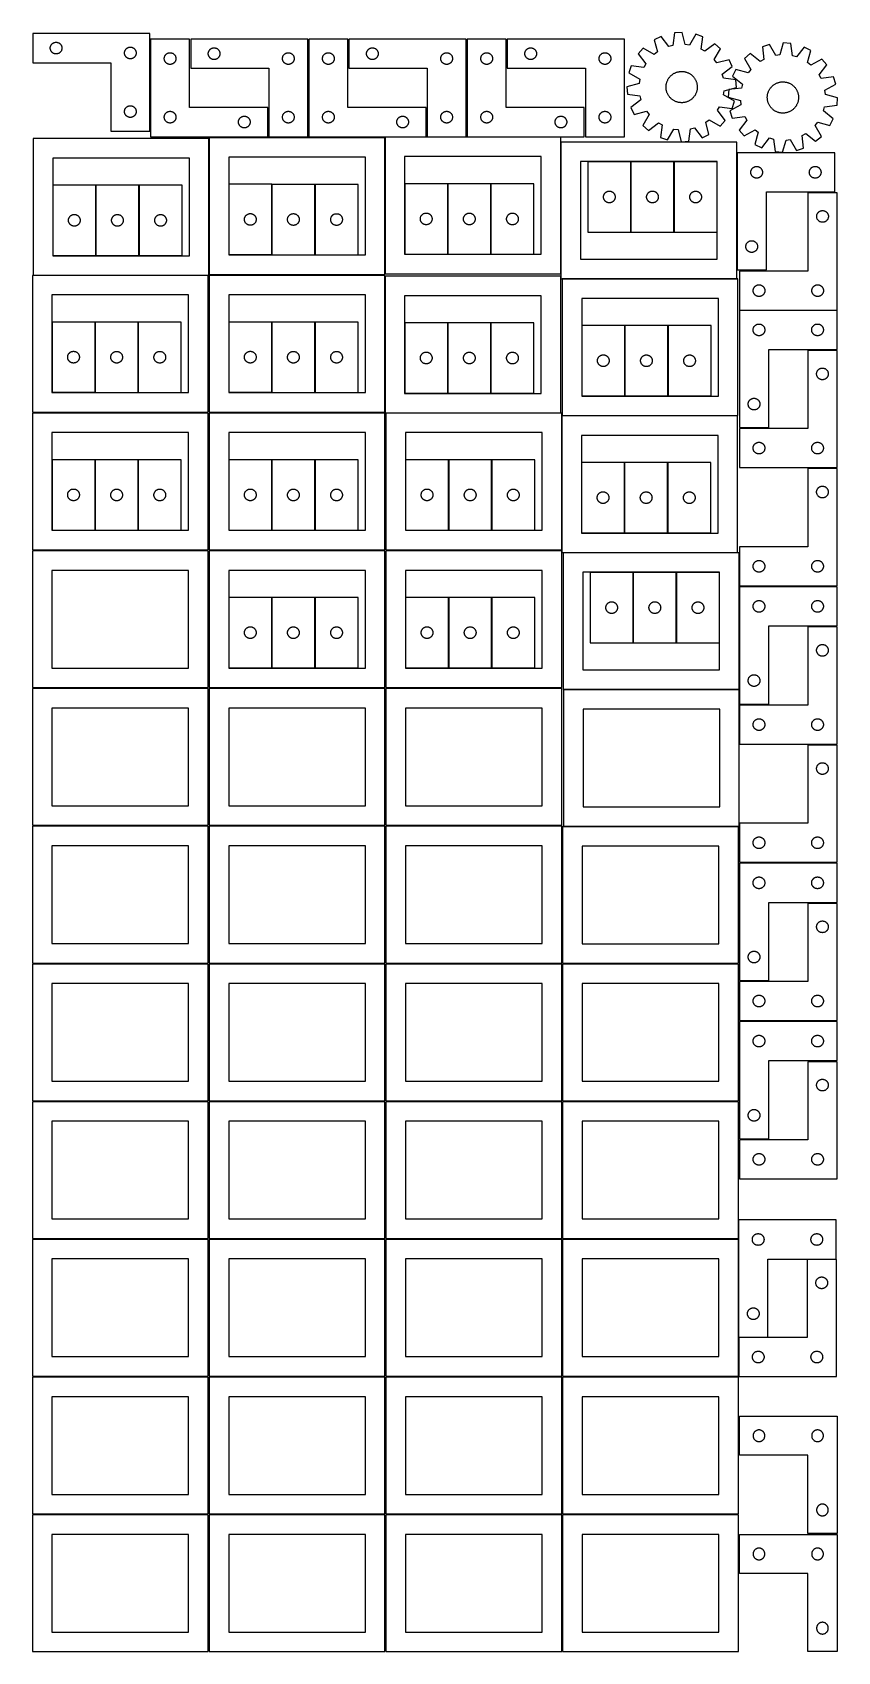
# Model space of a CAD drawing. Header units: millimetres. Extents: x 7 to 1243, y 7 to 2493.
import ezdxf

# ---------------------------------------------------------------- set-up
doc = ezdxf.new("R2010")
doc.units = ezdxf.units.MM
doc.layers.add('CUT', color=7, linetype='CONTINUOUS', true_color=0x000000)

msp = doc.modelspace()

# ---------------------------------------------------------------- linework, layer by layer
at = {"layer": 'CUT'}
for p, q in [((186.980036, 2491.835272), (6.980036, 2491.835272)), ((6.980036, 2491.835272), (6.980036, 2446.835272)), ((186.980036, 2341.835272), (186.980036, 2491.835272)), ((972.25389, 2487.278992), (961.888736, 2482.214503)), ((984.04625, 2471.904251), (972.25389, 2487.278992)), ((992.928585, 2492.737803), (990.263031, 2473.545689)), ((1004.442834, 2493.450208), (992.928585, 2492.737803)), ((1009.453895, 2474.733059), (1004.442834, 2493.450208)), ((1025.632758, 2490.581629), (1015.825603, 2473.870491)), ((1036.543163, 2486.833493), (1025.632758, 2490.581629)), ((33.980036, 2469.335272), (33.999306, 2469.9239)), ((33.999306, 2468.746644), (33.980036, 2469.335272)), ((33.999306, 2469.9239), (34.057032, 2470.510008)), ((34.057032, 2468.160536), (33.999306, 2468.746644)), ((34.057032, 2470.510008), (34.152968, 2471.091085)), ((34.152968, 2467.579459), (34.057032, 2468.160536)), ((34.152968, 2471.091085), (34.286703, 2471.664643)), ((34.286703, 2467.005901), (34.152968, 2467.579459)), ((34.286703, 2471.664643), (34.457665, 2472.228227)), ((34.457665, 2466.442317), (34.286703, 2467.005901)), ((34.457665, 2472.228227), (34.66512, 2472.779423)), ((34.66512, 2465.891121), (34.457665, 2466.442317)), ((34.66512, 2472.779423), (34.908181, 2473.31587)), ((34.908181, 2465.354674), (34.66512, 2465.891121)), ((34.908181, 2473.31587), (35.185807, 2473.835272)), ((35.185807, 2464.835272), (34.908181, 2465.354674)), ((35.185807, 2473.835272), (35.496809, 2474.335404)), ((35.496809, 2464.33514), (35.185807, 2464.835272)), ((35.496809, 2474.335404), (35.839856, 2474.814125)), ((35.839856, 2463.856419), (35.496809, 2464.33514)), ((35.839856, 2474.814125), (36.213478, 2475.269384)), ((36.213478, 2463.40116), (35.839856, 2463.856419)), ((36.213478, 2475.269384), (36.616075, 2475.699233)), ((36.616075, 2462.971311), (36.213478, 2463.40116)), ((36.616075, 2475.699233), (37.045924, 2476.10183)), ((37.045924, 2462.568714), (36.616075, 2462.971311)), ((37.045924, 2476.10183), (37.501183, 2476.475452)), ((37.501183, 2462.195092), (37.045924, 2462.568714)), ((37.501183, 2476.475452), (37.979904, 2476.818499)), ((37.979904, 2461.852046), (37.501183, 2462.195092)), ((37.979904, 2476.818499), (38.480036, 2477.129501)), ((38.480036, 2477.129501), (38.999438, 2477.407127)), ((38.999438, 2477.407127), (39.535885, 2477.650188)), ((39.535885, 2477.650188), (40.087081, 2477.857643)), ((40.087081, 2477.857643), (40.650664, 2478.028605)), ((40.650664, 2478.028605), (41.224223, 2478.16234)), ((41.224223, 2478.16234), (41.8053, 2478.258276)), ((41.8053, 2478.258276), (42.391408, 2478.316002)), ((42.391408, 2478.316002), (42.980036, 2478.335272)), ((42.980036, 2478.335272), (43.568664, 2478.316002)), ((43.568664, 2478.316002), (44.154772, 2478.258276)), ((44.154772, 2478.258276), (44.735849, 2478.16234)), ((44.735849, 2478.16234), (45.309407, 2478.028605)), ((45.309407, 2478.028605), (45.872991, 2477.857643)), ((45.872991, 2477.857643), (46.424187, 2477.650188)), ((46.424187, 2477.650188), (46.960634, 2477.407127)), ((46.960634, 2477.407127), (47.480036, 2477.129501)), ((47.480036, 2477.129501), (47.980168, 2476.818499)), ((47.980168, 2476.818499), (48.458889, 2476.475452)), ((48.458889, 2462.195092), (47.980168, 2461.852046)), ((48.458889, 2476.475452), (48.914148, 2476.10183)), ((48.914148, 2462.568714), (48.458889, 2462.195092)), ((48.914148, 2476.10183), (49.343997, 2475.699233)), ((49.343997, 2462.971311), (48.914148, 2462.568714)), ((49.343997, 2475.699233), (49.746594, 2475.269384)), ((49.746594, 2463.40116), (49.343997, 2462.971311)), ((49.746594, 2475.269384), (50.120216, 2474.814125)), ((50.120216, 2463.856419), (49.746594, 2463.40116)), ((50.120216, 2474.814125), (50.463262, 2474.335404)), ((50.463262, 2464.33514), (50.120216, 2463.856419)), ((50.463262, 2474.335404), (50.774265, 2473.835272)), ((50.774265, 2464.835272), (50.463262, 2464.33514)), ((50.774265, 2473.835272), (51.051891, 2473.31587)), ((51.051891, 2465.354674), (50.774265, 2464.835272)), ((51.051891, 2473.31587), (51.294952, 2472.779423)), ((51.294952, 2465.891121), (51.051891, 2465.354674)), ((51.294952, 2472.779423), (51.502407, 2472.228227)), ((51.502407, 2466.442317), (51.294952, 2465.891121)), ((51.502407, 2472.228227), (51.673368, 2471.664643)), ((51.673368, 2467.005901), (51.502407, 2466.442317)), ((51.673368, 2471.664643), (51.807103, 2471.091085)), ((51.807103, 2467.579459), (51.673368, 2467.005901)), ((51.807103, 2471.091085), (51.90304, 2470.510008)), ((51.90304, 2468.160536), (51.807103, 2467.579459)), ((51.90304, 2470.510008), (51.960766, 2469.9239)), ((51.960766, 2468.746644), (51.90304, 2468.160536)), ((51.960766, 2469.9239), (51.980036, 2469.335272)), ((51.980036, 2469.335272), (51.960766, 2468.746644)), ((147.980036, 2461.835272), (147.999306, 2462.4239)), ((147.999306, 2462.4239), (148.057032, 2463.010008)), ((148.057032, 2463.010008), (148.152968, 2463.591085)), ((148.152968, 2463.591085), (148.286703, 2464.164643)), ((148.286703, 2464.164643), (148.457665, 2464.728227)), ((148.457665, 2464.728227), (148.66512, 2465.279423)), ((148.66512, 2465.279423), (148.908181, 2465.81587)), ((148.908181, 2465.81587), (149.185807, 2466.335272)), ((149.185807, 2466.335272), (149.496809, 2466.835404)), ((149.496809, 2466.835404), (149.839856, 2467.314125)), ((149.839856, 2467.314125), (150.213478, 2467.769384)), ((150.213478, 2467.769384), (150.616075, 2468.199233)), ((150.616075, 2468.199233), (151.045924, 2468.60183)), ((151.045924, 2468.60183), (151.501183, 2468.975452)), ((151.501183, 2468.975452), (151.979904, 2469.318499)), ((151.979904, 2469.318499), (152.480036, 2469.629501)), ((152.480036, 2469.629501), (152.999438, 2469.907127)), ((152.999438, 2469.907127), (153.535885, 2470.150188)), ((153.535885, 2470.150188), (154.087081, 2470.357643)), ((154.087081, 2470.357643), (154.650664, 2470.528605)), ((154.650664, 2470.528605), (155.224223, 2470.66234)), ((155.224223, 2470.66234), (155.8053, 2470.758276)), ((155.8053, 2470.758276), (156.391408, 2470.816002)), ((156.391408, 2470.816002), (156.980036, 2470.835272)), ((156.980036, 2470.835272), (157.568664, 2470.816002)), ((157.568664, 2470.816002), (158.154772, 2470.758276)), ((158.154772, 2470.758276), (158.735849, 2470.66234)), ((158.735849, 2470.66234), (159.309407, 2470.528605)), ((159.309407, 2470.528605), (159.872991, 2470.357643)), ((159.872991, 2470.357643), (160.424187, 2470.150188)), ((160.424187, 2470.150188), (160.960634, 2469.907127)), ((160.960634, 2469.907127), (161.480036, 2469.629501)), ((161.480036, 2469.629501), (161.980168, 2469.318499)), ((161.980168, 2469.318499), (162.458889, 2468.975452)), ((162.458889, 2468.975452), (162.914148, 2468.60183)), ((162.914148, 2468.60183), (163.343997, 2468.199233)), ((163.343997, 2468.199233), (163.746594, 2467.769384)), ((163.746594, 2467.769384), (164.120216, 2467.314125)), ((164.120216, 2467.314125), (164.463262, 2466.835404)), ((164.463262, 2466.835404), (164.774265, 2466.335272)), ((164.774265, 2466.335272), (165.051891, 2465.81587)), ((165.051891, 2465.81587), (165.294952, 2465.279423)), ((165.294952, 2465.279423), (165.502407, 2464.728227)), ((165.502407, 2464.728227), (165.673368, 2464.164643)), ((165.673368, 2464.164643), (165.807103, 2463.591085)), ((165.807103, 2463.591085), (165.90304, 2463.010008)), ((165.90304, 2463.010008), (165.960766, 2462.4239)), ((165.960766, 2462.4239), (165.980036, 2461.835272)), ((248.041929, 2483.251528), (188.041929, 2483.251528)), ((188.041929, 2483.251528), (188.041929, 2333.251528)), ((215.712557, 2461.944861), (216.286116, 2462.078596)), ((216.286116, 2462.078596), (216.867193, 2462.174532)), ((216.867193, 2462.174532), (217.4533, 2462.232259)), ((217.4533, 2462.232259), (218.041929, 2462.251528)), ((218.041929, 2462.251528), (218.630557, 2462.232259)), ((218.630557, 2462.232259), (219.216664, 2462.174532)), ((219.216664, 2462.174532), (219.797742, 2462.078596)), ((219.797742, 2462.078596), (220.3713, 2461.944861)), ((248.041929, 2378.251528), (248.041929, 2483.251528)), ((429.680781, 2483.251532), (249.680781, 2483.251532)), ((249.680781, 2483.251532), (249.680781, 2438.251532)), ((276.757777, 2461.926268), (276.853713, 2462.507345)), ((276.853713, 2462.507345), (276.987448, 2463.080903)), ((276.987448, 2463.080903), (277.158409, 2463.644487)), ((277.158409, 2463.644487), (277.365865, 2464.195683)), ((277.365865, 2464.195683), (277.608926, 2464.73213)), ((277.608926, 2464.73213), (277.886552, 2465.251532)), ((277.886552, 2465.251532), (278.197554, 2465.751664)), ((278.197554, 2465.751664), (278.5406, 2466.230385)), ((278.5406, 2466.230385), (278.914222, 2466.685644)), ((278.914222, 2466.685644), (279.31682, 2467.115493)), ((279.31682, 2467.115493), (279.746668, 2467.51809)), ((279.746668, 2467.51809), (280.201928, 2467.891712)), ((280.201928, 2467.891712), (280.680648, 2468.234758)), ((280.680648, 2468.234758), (281.180781, 2468.54576)), ((281.180781, 2468.54576), (281.700182, 2468.823387)), ((281.700182, 2468.823387), (282.23663, 2469.066448)), ((282.23663, 2469.066448), (282.787825, 2469.273903)), ((282.787825, 2469.273903), (283.351409, 2469.444864)), ((283.351409, 2469.444864), (283.924968, 2469.578599)), ((283.924968, 2469.578599), (284.506045, 2469.674536)), ((284.506045, 2469.674536), (285.092152, 2469.732262)), ((285.092152, 2469.732262), (285.680781, 2469.751532)), ((285.680781, 2469.751532), (286.269409, 2469.732262)), ((286.269409, 2469.732262), (286.855516, 2469.674536)), ((286.855516, 2469.674536), (287.436593, 2469.578599)), ((287.436593, 2469.578599), (288.010152, 2469.444864)), ((288.010152, 2469.444864), (288.573736, 2469.273903)), ((288.573736, 2469.273903), (289.124931, 2469.066448)), ((289.124931, 2469.066448), (289.661379, 2468.823387)), ((289.661379, 2468.823387), (290.180781, 2468.54576)), ((290.180781, 2468.54576), (290.680913, 2468.234758)), ((290.680913, 2468.234758), (291.159633, 2467.891712)), ((291.159633, 2467.891712), (291.614893, 2467.51809)), ((291.614893, 2467.51809), (292.044742, 2467.115493)), ((292.044742, 2467.115493), (292.447339, 2466.685644)), ((292.447339, 2466.685644), (292.820961, 2466.230385)), ((292.820961, 2466.230385), (293.164007, 2465.751664)), ((293.164007, 2465.751664), (293.475009, 2465.251532)), ((293.475009, 2465.251532), (293.752635, 2464.73213)), ((293.752635, 2464.73213), (293.995696, 2464.195683)), ((293.995696, 2464.195683), (294.203152, 2463.644487)), ((294.203152, 2463.644487), (294.374113, 2463.080903)), ((294.374113, 2463.080903), (294.507848, 2462.507345)), ((294.507848, 2462.507345), (294.603784, 2461.926268)), ((397.351409, 2461.944864), (397.924968, 2462.078599)), ((397.924968, 2462.078599), (398.506045, 2462.174536)), ((398.506045, 2462.174536), (399.092152, 2462.232262)), ((399.092152, 2462.232262), (399.680781, 2462.251532)), ((399.680781, 2462.251532), (400.269409, 2462.232262)), ((400.269409, 2462.232262), (400.855516, 2462.174536)), ((400.855516, 2462.174536), (401.436593, 2462.078599)), ((401.436593, 2462.078599), (402.010152, 2461.944864)), ((429.680781, 2333.251532), (429.680781, 2483.251532)), ((491.201719, 2483.251528), (431.201719, 2483.251528)), ((431.201719, 2483.251528), (431.201719, 2333.251528)), ((458.872347, 2461.944861), (459.445906, 2462.078596)), ((459.445906, 2462.078596), (460.026983, 2462.174532)), ((460.026983, 2462.174532), (460.613091, 2462.232259)), ((460.613091, 2462.232259), (461.201719, 2462.251528)), ((461.201719, 2462.251528), (461.790347, 2462.232259)), ((461.790347, 2462.232259), (462.376454, 2462.174532)), ((462.376454, 2462.174532), (462.957532, 2462.078596)), ((462.957532, 2462.078596), (463.53109, 2461.944861)), ((491.201719, 2378.251528), (491.201719, 2483.251528)), ((672.84051, 2483.251532), (492.84051, 2483.251532)), ((492.84051, 2483.251532), (492.84051, 2438.251532)), ((519.917506, 2461.926268), (520.013442, 2462.507345)), ((520.013442, 2462.507345), (520.147177, 2463.080903)), ((520.147177, 2463.080903), (520.318138, 2463.644487)), ((520.318138, 2463.644487), (520.525594, 2464.195683)), ((520.525594, 2464.195683), (520.768655, 2464.73213)), ((520.768655, 2464.73213), (521.046281, 2465.251532)), ((521.046281, 2465.251532), (521.357283, 2465.751664)), ((521.357283, 2465.751664), (521.700329, 2466.230385)), ((521.700329, 2466.230385), (522.073951, 2466.685644)), ((522.073951, 2466.685644), (522.476549, 2467.115493)), ((522.476549, 2467.115493), (522.906397, 2467.51809)), ((522.906397, 2467.51809), (523.361657, 2467.891712)), ((523.361657, 2467.891712), (523.840377, 2468.234758)), ((523.840377, 2468.234758), (524.34051, 2468.54576)), ((524.34051, 2468.54576), (524.859911, 2468.823387)), ((524.859911, 2468.823387), (525.396359, 2469.066448)), ((525.396359, 2469.066448), (525.947554, 2469.273903)), ((525.947554, 2469.273903), (526.511138, 2469.444864)), ((526.511138, 2469.444864), (527.084697, 2469.578599)), ((527.084697, 2469.578599), (527.665774, 2469.674536)), ((527.665774, 2469.674536), (528.251881, 2469.732262)), ((528.251881, 2469.732262), (528.84051, 2469.751532)), ((528.84051, 2469.751532), (529.429138, 2469.732262)), ((529.429138, 2469.732262), (530.015245, 2469.674536)), ((530.015245, 2469.674536), (530.596322, 2469.578599)), ((530.596322, 2469.578599), (531.169881, 2469.444864)), ((531.169881, 2469.444864), (531.733465, 2469.273903)), ((531.733465, 2469.273903), (532.28466, 2469.066448)), ((532.28466, 2469.066448), (532.821108, 2468.823387)), ((532.821108, 2468.823387), (533.34051, 2468.54576)), ((533.34051, 2468.54576), (533.840642, 2468.234758)), ((533.840642, 2468.234758), (534.319362, 2467.891712)), ((534.319362, 2467.891712), (534.774622, 2467.51809)), ((534.774622, 2467.51809), (535.204471, 2467.115493)), ((535.204471, 2467.115493), (535.607068, 2466.685644)), ((535.607068, 2466.685644), (535.98069, 2466.230385)), ((535.98069, 2466.230385), (536.323736, 2465.751664)), ((536.323736, 2465.751664), (536.634738, 2465.251532)), ((536.634738, 2465.251532), (536.912364, 2464.73213)), ((536.912364, 2464.73213), (537.155425, 2464.195683)), ((537.155425, 2464.195683), (537.362881, 2463.644487)), ((537.362881, 2463.644487), (537.533842, 2463.080903)), ((537.533842, 2463.080903), (537.667577, 2462.507345)), ((537.667577, 2462.507345), (537.763513, 2461.926268)), ((640.511138, 2461.944864), (641.084697, 2462.078599)), ((641.084697, 2462.078599), (641.665774, 2462.174536)), ((641.665774, 2462.174536), (642.251881, 2462.232262)), ((642.251881, 2462.232262), (642.84051, 2462.251532)), ((642.84051, 2462.251532), (643.429138, 2462.232262)), ((643.429138, 2462.232262), (644.015245, 2462.174536)), ((644.015245, 2462.174536), (644.596322, 2462.078599)), ((644.596322, 2462.078599), (645.169881, 2461.944864)), ((672.84051, 2333.251532), (672.84051, 2483.251532)), ((734.361509, 2483.251528), (674.361509, 2483.251528)), ((674.361509, 2483.251528), (674.361509, 2333.251528)), ((702.032137, 2461.944861), (702.605696, 2462.078596)), ((702.605696, 2462.078596), (703.186773, 2462.174532)), ((703.186773, 2462.174532), (703.772881, 2462.232259)), ((703.772881, 2462.232259), (704.361509, 2462.251528)), ((704.361509, 2462.251528), (704.950137, 2462.232259)), ((704.950137, 2462.232259), (705.536244, 2462.174532)), ((705.536244, 2462.174532), (706.117322, 2462.078596)), ((706.117322, 2462.078596), (706.69088, 2461.944861)), ((734.361509, 2378.251528), (734.361509, 2483.251528)), ((916.0003, 2483.251532), (736.0003, 2483.251532)), ((736.0003, 2483.251532), (736.0003, 2438.251532)), ((763.077296, 2461.926268), (763.173232, 2462.507345)), ((763.173232, 2462.507345), (763.306967, 2463.080903)), ((763.306967, 2463.080903), (763.477928, 2463.644487)), ((763.477928, 2463.644487), (763.685384, 2464.195683)), ((763.685384, 2464.195683), (763.928445, 2464.73213)), ((763.928445, 2464.73213), (764.206071, 2465.251532)), ((764.206071, 2465.251532), (764.517073, 2465.751664)), ((764.517073, 2465.751664), (764.86012, 2466.230385)), ((764.86012, 2466.230385), (765.233741, 2466.685644)), ((765.233741, 2466.685644), (765.636339, 2467.115493)), ((765.636339, 2467.115493), (766.066187, 2467.51809)), ((766.066187, 2467.51809), (766.521447, 2467.891712)), ((766.521447, 2467.891712), (767.000167, 2468.234758)), ((767.000167, 2468.234758), (767.5003, 2468.54576)), ((767.5003, 2468.54576), (768.019701, 2468.823387)), ((768.019701, 2468.823387), (768.556149, 2469.066448)), ((768.556149, 2469.066448), (769.107344, 2469.273903)), ((769.107344, 2469.273903), (769.670928, 2469.444864)), ((769.670928, 2469.444864), (770.244487, 2469.578599)), ((770.244487, 2469.578599), (770.825564, 2469.674536)), ((770.825564, 2469.674536), (771.411671, 2469.732262)), ((771.411671, 2469.732262), (772.0003, 2469.751532)), ((772.0003, 2469.751532), (772.588928, 2469.732262)), ((772.588928, 2469.732262), (773.175035, 2469.674536)), ((773.175035, 2469.674536), (773.756112, 2469.578599)), ((773.756112, 2469.578599), (774.329671, 2469.444864)), ((774.329671, 2469.444864), (774.893255, 2469.273903)), ((774.893255, 2469.273903), (775.44445, 2469.066448)), ((775.44445, 2469.066448), (775.980898, 2468.823387)), ((775.980898, 2468.823387), (776.5003, 2468.54576)), ((776.5003, 2468.54576), (777.000432, 2468.234758)), ((777.000432, 2468.234758), (777.479152, 2467.891712)), ((777.479152, 2467.891712), (777.934412, 2467.51809)), ((777.934412, 2467.51809), (778.364261, 2467.115493)), ((778.364261, 2467.115493), (778.766858, 2466.685644)), ((778.766858, 2466.685644), (779.14048, 2466.230385)), ((779.14048, 2466.230385), (779.483526, 2465.751664)), ((779.483526, 2465.751664), (779.794528, 2465.251532)), ((779.794528, 2465.251532), (780.072154, 2464.73213)), ((780.072154, 2464.73213), (780.315215, 2464.195683)), ((780.315215, 2464.195683), (780.522671, 2463.644487)), ((780.522671, 2463.644487), (780.693632, 2463.080903)), ((780.693632, 2463.080903), (780.827367, 2462.507345)), ((780.827367, 2462.507345), (780.923303, 2461.926268)), ((883.670928, 2461.944864), (884.244487, 2462.078599)), ((884.244487, 2462.078599), (884.825564, 2462.174536)), ((884.825564, 2462.174536), (885.411671, 2462.232262)), ((885.411671, 2462.232262), (886.0003, 2462.251532)), ((886.0003, 2462.251532), (886.588928, 2462.232262)), ((886.588928, 2462.232262), (887.175035, 2462.174536)), ((887.175035, 2462.174536), (887.756112, 2462.078599)), ((887.756112, 2462.078599), (888.329671, 2461.944864)), ((916.0003, 2333.251532), (916.0003, 2483.251532)), ((944.876805, 2469.259356), (937.238748, 2460.613806)), ((961.655184, 2459.567688), (944.876805, 2469.259356)), ((966.77059, 2463.463238), (961.655184, 2459.567688)), ((961.888736, 2482.214503), (966.77059, 2463.463238)), ((990.263031, 2473.545689), (984.04625, 2471.904251)), ((1015.825603, 2473.870491), (1009.453895, 2474.733059)), ((1034.010037, 2467.623451), (1036.543163, 2486.833493)), ((1039.566637, 2464.388195), (1034.010037, 2467.623451)), ((1055.022342, 2476.074238), (1039.566637, 2464.388195)), ((1053.976224, 2451.657802), (1063.667893, 2468.436181)), ((1063.667893, 2468.436181), (1055.022342, 2476.074238)), ((1138.774823, 2474.897489), (1127.814583, 2471.297683)), ((1127.814583, 2471.297683), (1130.086919, 2452.05505)), ((1148.354412, 2458.054868), (1138.774823, 2474.897489)), ((1160.001706, 2477.478392), (1154.737233, 2458.830933)), ((1171.505234, 2476.609878), (1160.001706, 2477.478392)), ((1173.910227, 2457.383374), (1171.505234, 2476.609878)), ((1192.103985, 2470.871145), (1180.104173, 2455.657765)), ((1202.399492, 2465.666532), (1192.103985, 2470.871145)), ((1197.263753, 2446.983208), (1202.399492, 2465.666532)), ((6.980036, 2446.835272), (126.980036, 2446.835272)), ((38.480036, 2461.541043), (37.979904, 2461.852046)), ((38.999438, 2461.263417), (38.480036, 2461.541043)), ((39.535885, 2461.020356), (38.999438, 2461.263417)), ((40.087081, 2460.812901), (39.535885, 2461.020356)), ((40.650664, 2460.64194), (40.087081, 2460.812901)), ((41.224223, 2460.508205), (40.650664, 2460.64194)), ((41.8053, 2460.412268), (41.224223, 2460.508205)), ((42.391408, 2460.354542), (41.8053, 2460.412268)), ((42.980036, 2460.335272), (42.391408, 2460.354542)), ((43.568664, 2460.354542), (42.980036, 2460.335272)), ((44.154772, 2460.412268), (43.568664, 2460.354542)), ((44.735849, 2460.508205), (44.154772, 2460.412268)), ((45.309407, 2460.64194), (44.735849, 2460.508205)), ((45.872991, 2460.812901), (45.309407, 2460.64194)), ((46.424187, 2461.020356), (45.872991, 2460.812901)), ((46.960634, 2461.263417), (46.424187, 2461.020356)), ((47.480036, 2461.541043), (46.960634, 2461.263417)), ((47.980168, 2461.852046), (47.480036, 2461.541043)), ((126.980036, 2446.835272), (126.980036, 2341.835272)), ((147.999306, 2461.246644), (147.980036, 2461.835272)), ((148.057032, 2460.660536), (147.999306, 2461.246644)), ((148.152968, 2460.079459), (148.057032, 2460.660536)), ((148.286703, 2459.505901), (148.152968, 2460.079459)), ((148.457665, 2458.942317), (148.286703, 2459.505901)), ((148.66512, 2458.391121), (148.457665, 2458.942317)), ((148.908181, 2457.854674), (148.66512, 2458.391121)), ((149.185807, 2457.335272), (148.908181, 2457.854674)), ((149.496809, 2456.83514), (149.185807, 2457.335272)), ((149.839856, 2456.356419), (149.496809, 2456.83514)), ((150.213478, 2455.90116), (149.839856, 2456.356419)), ((150.616075, 2455.471311), (150.213478, 2455.90116)), ((151.045924, 2455.068714), (150.616075, 2455.471311)), ((151.501183, 2454.695092), (151.045924, 2455.068714)), ((151.979904, 2454.352046), (151.501183, 2454.695092)), ((152.480036, 2454.041043), (151.979904, 2454.352046)), ((152.999438, 2453.763417), (152.480036, 2454.041043)), ((153.535885, 2453.520356), (152.999438, 2453.763417)), ((154.087081, 2453.312901), (153.535885, 2453.520356)), ((154.650664, 2453.14194), (154.087081, 2453.312901)), ((155.224223, 2453.008205), (154.650664, 2453.14194)), ((155.8053, 2452.912268), (155.224223, 2453.008205)), ((156.391408, 2452.854542), (155.8053, 2452.912268)), ((156.980036, 2452.835272), (156.391408, 2452.854542)), ((157.568664, 2452.854542), (156.980036, 2452.835272)), ((158.154772, 2452.912268), (157.568664, 2452.854542)), ((158.735849, 2453.008205), (158.154772, 2452.912268)), ((159.309407, 2453.14194), (158.735849, 2453.008205)), ((159.872991, 2453.312901), (159.309407, 2453.14194)), ((160.424187, 2453.520356), (159.872991, 2453.312901)), ((160.960634, 2453.763417), (160.424187, 2453.520356)), ((161.480036, 2454.041043), (160.960634, 2453.763417)), ((161.980168, 2454.352046), (161.480036, 2454.041043)), ((162.458889, 2454.695092), (161.980168, 2454.352046)), ((162.914148, 2455.068714), (162.458889, 2454.695092)), ((163.343997, 2455.471311), (162.914148, 2455.068714)), ((163.746594, 2455.90116), (163.343997, 2455.471311)), ((164.120216, 2456.356419), (163.746594, 2455.90116)), ((164.463262, 2456.83514), (164.120216, 2456.356419)), ((164.774265, 2457.335272), (164.463262, 2456.83514)), ((165.051891, 2457.854674), (164.774265, 2457.335272)), ((165.294952, 2458.391121), (165.051891, 2457.854674)), ((165.502407, 2458.942317), (165.294952, 2458.391121)), ((165.673368, 2459.505901), (165.502407, 2458.942317)), ((165.807103, 2460.079459), (165.673368, 2459.505901)), ((165.90304, 2460.660536), (165.807103, 2460.079459)), ((165.960766, 2461.246644), (165.90304, 2460.660536)), ((165.980036, 2461.835272), (165.960766, 2461.246644)), ((209.041929, 2453.251528), (209.061198, 2453.840156)), ((209.061198, 2452.6629), (209.041929, 2453.251528)), ((209.061198, 2453.840156), (209.118925, 2454.426264)), ((209.118925, 2452.076793), (209.061198, 2452.6629)), ((209.118925, 2454.426264), (209.214861, 2455.007341)), ((209.214861, 2451.495715), (209.118925, 2452.076793)), ((209.214861, 2455.007341), (209.348596, 2455.5809)), ((209.348596, 2450.922157), (209.214861, 2451.495715)), ((209.348596, 2455.5809), (209.519557, 2456.144483)), ((209.519557, 2450.358573), (209.348596, 2450.922157)), ((209.519557, 2456.144483), (209.727013, 2456.695679)), ((209.727013, 2449.807377), (209.519557, 2450.358573)), ((209.727013, 2456.695679), (209.970074, 2457.232127)), ((209.970074, 2449.27093), (209.727013, 2449.807377)), ((209.970074, 2457.232127), (210.2477, 2457.751528)), ((210.2477, 2448.751528), (209.970074, 2449.27093)), ((210.2477, 2457.751528), (210.558702, 2458.25166)), ((210.558702, 2448.251396), (210.2477, 2448.751528)), ((210.558702, 2458.25166), (210.901749, 2458.730381)), ((210.901749, 2447.772675), (210.558702, 2448.251396)), ((210.901749, 2458.730381), (211.27537, 2459.185641)), ((211.27537, 2447.317416), (210.901749, 2447.772675)), ((211.27537, 2459.185641), (211.677968, 2459.615489)), ((211.677968, 2446.887567), (211.27537, 2447.317416)), ((211.677968, 2459.615489), (212.107816, 2460.018087)), ((212.107816, 2446.48497), (211.677968, 2446.887567)), ((212.107816, 2460.018087), (212.563076, 2460.391708)), ((212.563076, 2446.111348), (212.107816, 2446.48497)), ((212.563076, 2460.391708), (213.041797, 2460.734755)), ((213.041797, 2445.768302), (212.563076, 2446.111348)), ((213.041797, 2460.734755), (213.541929, 2461.045757)), ((213.541929, 2445.4573), (213.041797, 2445.768302)), ((213.541929, 2461.045757), (214.06133, 2461.323383)), ((214.06133, 2445.179674), (213.541929, 2445.4573)), ((214.06133, 2461.323383), (214.597778, 2461.566444)), ((214.597778, 2444.936613), (214.06133, 2445.179674)), ((214.597778, 2461.566444), (215.148973, 2461.773899)), ((215.148973, 2444.729157), (214.597778, 2444.936613)), ((215.148973, 2461.773899), (215.712557, 2461.944861)), ((215.712557, 2444.558196), (215.148973, 2444.729157)), ((216.286116, 2444.424461), (215.712557, 2444.558196)), ((216.867193, 2444.328525), (216.286116, 2444.424461)), ((217.4533, 2444.270798), (216.867193, 2444.328525)), ((218.041929, 2444.251528), (217.4533, 2444.270798)), ((218.630557, 2444.270798), (218.041929, 2444.251528)), ((219.216664, 2444.328525), (218.630557, 2444.270798)), ((219.797742, 2444.424461), (219.216664, 2444.328525)), ((220.3713, 2444.558196), (219.797742, 2444.424461)), ((220.3713, 2461.944861), (220.934884, 2461.773899)), ((220.934884, 2444.729157), (220.3713, 2444.558196)), ((220.934884, 2461.773899), (221.48608, 2461.566444)), ((221.48608, 2444.936613), (220.934884, 2444.729157)), ((221.48608, 2461.566444), (222.022527, 2461.323383)), ((222.022527, 2445.179674), (221.48608, 2444.936613)), ((222.022527, 2461.323383), (222.541929, 2461.045757)), ((222.541929, 2445.4573), (222.022527, 2445.179674)), ((222.541929, 2461.045757), (223.042061, 2460.734755)), ((223.042061, 2445.768302), (222.541929, 2445.4573)), ((223.042061, 2460.734755), (223.520781, 2460.391708)), ((223.520781, 2446.111348), (223.042061, 2445.768302)), ((223.520781, 2460.391708), (223.976041, 2460.018087)), ((223.976041, 2446.48497), (223.520781, 2446.111348)), ((223.976041, 2460.018087), (224.40589, 2459.615489)), ((224.40589, 2446.887567), (223.976041, 2446.48497)), ((224.40589, 2459.615489), (224.808487, 2459.185641)), ((224.808487, 2447.317416), (224.40589, 2446.887567)), ((224.808487, 2459.185641), (225.182109, 2458.730381)), ((225.182109, 2447.772675), (224.808487, 2447.317416)), ((225.182109, 2458.730381), (225.525155, 2458.25166)), ((225.525155, 2448.251396), (225.182109, 2447.772675)), ((225.525155, 2458.25166), (225.836157, 2457.751528)), ((225.836157, 2448.751528), (225.525155, 2448.251396)), ((225.836157, 2457.751528), (226.113783, 2457.232127)), ((226.113783, 2449.27093), (225.836157, 2448.751528)), ((226.113783, 2457.232127), (226.356844, 2456.695679)), ((226.356844, 2449.807377), (226.113783, 2449.27093)), ((226.356844, 2456.695679), (226.5643, 2456.144483)), ((226.5643, 2450.358573), (226.356844, 2449.807377)), ((226.5643, 2456.144483), (226.735261, 2455.5809)), ((226.735261, 2450.922157), (226.5643, 2450.358573)), ((226.735261, 2455.5809), (226.868996, 2455.007341)), ((226.868996, 2451.495715), (226.735261, 2450.922157)), ((226.868996, 2455.007341), (226.964932, 2454.426264)), ((226.964932, 2452.076793), (226.868996, 2451.495715)), ((226.964932, 2454.426264), (227.022659, 2453.840156)), ((227.022659, 2452.6629), (226.964932, 2452.076793)), ((227.022659, 2453.840156), (227.041929, 2453.251528)), ((227.041929, 2453.251528), (227.022659, 2452.6629)), ((249.680781, 2438.251532), (369.680781, 2438.251532)), ((276.680781, 2460.751532), (276.70005, 2461.34016)), ((276.70005, 2460.162904), (276.680781, 2460.751532)), ((276.70005, 2461.34016), (276.757777, 2461.926268)), ((276.757777, 2459.576796), (276.70005, 2460.162904)), ((276.853713, 2458.995719), (276.757777, 2459.576796)), ((276.987448, 2458.42216), (276.853713, 2458.995719)), ((277.158409, 2457.858577), (276.987448, 2458.42216)), ((277.365865, 2457.307381), (277.158409, 2457.858577)), ((277.608926, 2456.770934), (277.365865, 2457.307381)), ((277.886552, 2456.251532), (277.608926, 2456.770934)), ((278.197554, 2455.7514), (277.886552, 2456.251532)), ((278.5406, 2455.272679), (278.197554, 2455.7514)), ((278.914222, 2454.81742), (278.5406, 2455.272679)), ((279.31682, 2454.387571), (278.914222, 2454.81742)), ((279.746668, 2453.984974), (279.31682, 2454.387571)), ((280.201928, 2453.611352), (279.746668, 2453.984974)), ((280.680648, 2453.268305), (280.201928, 2453.611352)), ((281.180781, 2452.957303), (280.680648, 2453.268305)), ((281.700182, 2452.679677), (281.180781, 2452.957303)), ((282.23663, 2452.436616), (281.700182, 2452.679677)), ((282.787825, 2452.229161), (282.23663, 2452.436616)), ((283.351409, 2452.058199), (282.787825, 2452.229161)), ((283.924968, 2451.924464), (283.351409, 2452.058199)), ((284.506045, 2451.828528), (283.924968, 2451.924464)), ((285.092152, 2451.770802), (284.506045, 2451.828528)), ((285.680781, 2451.751532), (285.092152, 2451.770802)), ((286.269409, 2451.770802), (285.680781, 2451.751532)), ((286.855516, 2451.828528), (286.269409, 2451.770802)), ((287.436593, 2451.924464), (286.855516, 2451.828528)), ((288.010152, 2452.058199), (287.436593, 2451.924464)), ((288.573736, 2452.229161), (288.010152, 2452.058199)), ((289.124931, 2452.436616), (288.573736, 2452.229161)), ((289.661379, 2452.679677), (289.124931, 2452.436616)), ((290.180781, 2452.957303), (289.661379, 2452.679677)), ((290.680913, 2453.268305), (290.180781, 2452.957303)), ((291.159633, 2453.611352), (290.680913, 2453.268305)), ((291.614893, 2453.984974), (291.159633, 2453.611352)), ((292.044742, 2454.387571), (291.614893, 2453.984974)), ((292.447339, 2454.81742), (292.044742, 2454.387571)), ((292.820961, 2455.272679), (292.447339, 2454.81742)), ((293.164007, 2455.7514), (292.820961, 2455.272679)), ((293.475009, 2456.251532), (293.164007, 2455.7514)), ((293.752635, 2456.770934), (293.475009, 2456.251532)), ((293.995696, 2457.307381), (293.752635, 2456.770934)), ((294.203152, 2457.858577), (293.995696, 2457.307381)), ((294.374113, 2458.42216), (294.203152, 2457.858577)), ((294.507848, 2458.995719), (294.374113, 2458.42216)), ((294.603784, 2459.576796), (294.507848, 2458.995719)), ((294.603784, 2461.926268), (294.661511, 2461.34016)), ((294.661511, 2460.162904), (294.603784, 2459.576796)), ((294.661511, 2461.34016), (294.680781, 2460.751532)), ((294.680781, 2460.751532), (294.661511, 2460.162904)), ((369.680781, 2438.251532), (369.680781, 2333.251532)), ((390.680781, 2453.251532), (390.70005, 2453.84016)), ((390.70005, 2452.662904), (390.680781, 2453.251532)), ((390.70005, 2453.84016), (390.757777, 2454.426268)), ((390.757777, 2452.076796), (390.70005, 2452.662904)), ((390.757777, 2454.426268), (390.853713, 2455.007345)), ((390.853713, 2451.495719), (390.757777, 2452.076796)), ((390.853713, 2455.007345), (390.987448, 2455.580903)), ((390.987448, 2450.92216), (390.853713, 2451.495719)), ((390.987448, 2455.580903), (391.158409, 2456.144487)), ((391.158409, 2450.358577), (390.987448, 2450.92216)), ((391.158409, 2456.144487), (391.365865, 2456.695683)), ((391.365865, 2449.807381), (391.158409, 2450.358577)), ((391.365865, 2456.695683), (391.608926, 2457.23213)), ((391.608926, 2449.270934), (391.365865, 2449.807381)), ((391.608926, 2457.23213), (391.886552, 2457.751532)), ((391.886552, 2448.751532), (391.608926, 2449.270934)), ((391.886552, 2457.751532), (392.197554, 2458.251664)), ((392.197554, 2448.2514), (391.886552, 2448.751532)), ((392.197554, 2458.251664), (392.5406, 2458.730385)), ((392.5406, 2447.772679), (392.197554, 2448.2514)), ((392.5406, 2458.730385), (392.914222, 2459.185644)), ((392.914222, 2447.31742), (392.5406, 2447.772679)), ((392.914222, 2459.185644), (393.31682, 2459.615493)), ((393.31682, 2446.887571), (392.914222, 2447.31742)), ((393.31682, 2459.615493), (393.746668, 2460.01809)), ((393.746668, 2446.484974), (393.31682, 2446.887571)), ((393.746668, 2460.01809), (394.201928, 2460.391712)), ((394.201928, 2446.111352), (393.746668, 2446.484974)), ((394.201928, 2460.391712), (394.680648, 2460.734758)), ((394.680648, 2445.768305), (394.201928, 2446.111352)), ((394.680648, 2460.734758), (395.180781, 2461.04576)), ((395.180781, 2445.457303), (394.680648, 2445.768305)), ((395.180781, 2461.04576), (395.700182, 2461.323387)), ((395.700182, 2445.179677), (395.180781, 2445.457303)), ((395.700182, 2461.323387), (396.23663, 2461.566448)), ((396.23663, 2444.936616), (395.700182, 2445.179677)), ((396.23663, 2461.566448), (396.787825, 2461.773903)), ((396.787825, 2444.729161), (396.23663, 2444.936616)), ((396.787825, 2461.773903), (397.351409, 2461.944864)), ((397.351409, 2444.558199), (396.787825, 2444.729161)), ((397.924968, 2444.424464), (397.351409, 2444.558199)), ((398.506045, 2444.328528), (397.924968, 2444.424464)), ((399.092152, 2444.270802), (398.506045, 2444.328528)), ((399.680781, 2444.251532), (399.092152, 2444.270802)), ((400.269409, 2444.270802), (399.680781, 2444.251532)), ((400.855516, 2444.328528), (400.269409, 2444.270802)), ((401.436593, 2444.424464), (400.855516, 2444.328528)), ((402.010152, 2444.558199), (401.436593, 2444.424464)), ((402.010152, 2461.944864), (402.573736, 2461.773903)), ((402.573736, 2444.729161), (402.010152, 2444.558199)), ((402.573736, 2461.773903), (403.124931, 2461.566448)), ((403.124931, 2444.936616), (402.573736, 2444.729161)), ((403.124931, 2461.566448), (403.661379, 2461.323387)), ((403.661379, 2445.179677), (403.124931, 2444.936616)), ((403.661379, 2461.323387), (404.180781, 2461.04576)), ((404.180781, 2445.457303), (403.661379, 2445.179677)), ((404.180781, 2461.04576), (404.680913, 2460.734758)), ((404.680913, 2445.768305), (404.180781, 2445.457303)), ((404.680913, 2460.734758), (405.159633, 2460.391712)), ((405.159633, 2446.111352), (404.680913, 2445.768305)), ((405.159633, 2460.391712), (405.614893, 2460.01809)), ((405.614893, 2446.484974), (405.159633, 2446.111352)), ((405.614893, 2460.01809), (406.044742, 2459.615493)), ((406.044742, 2446.887571), (405.614893, 2446.484974)), ((406.044742, 2459.615493), (406.447339, 2459.185644)), ((406.447339, 2447.31742), (406.044742, 2446.887571)), ((406.447339, 2459.185644), (406.820961, 2458.730385)), ((406.820961, 2447.772679), (406.447339, 2447.31742)), ((406.820961, 2458.730385), (407.164007, 2458.251664)), ((407.164007, 2448.2514), (406.820961, 2447.772679)), ((407.164007, 2458.251664), (407.475009, 2457.751532)), ((407.475009, 2448.751532), (407.164007, 2448.2514)), ((407.475009, 2457.751532), (407.752635, 2457.23213)), ((407.752635, 2449.270934), (407.475009, 2448.751532)), ((407.752635, 2457.23213), (407.995696, 2456.695683)), ((407.995696, 2449.807381), (407.752635, 2449.270934)), ((407.995696, 2456.695683), (408.203152, 2456.144487)), ((408.203152, 2450.358577), (407.995696, 2449.807381)), ((408.203152, 2456.144487), (408.374113, 2455.580903)), ((408.374113, 2450.92216), (408.203152, 2450.358577)), ((408.374113, 2455.580903), (408.507848, 2455.007345)), ((408.507848, 2451.495719), (408.374113, 2450.92216)), ((408.507848, 2455.007345), (408.603784, 2454.426268)), ((408.603784, 2452.076796), (408.507848, 2451.495719)), ((408.603784, 2454.426268), (408.661511, 2453.84016)), ((408.661511, 2452.662904), (408.603784, 2452.076796)), ((408.661511, 2453.84016), (408.680781, 2453.251532)), ((408.680781, 2453.251532), (408.661511, 2452.662904)), ((452.201719, 2453.251528), (452.220988, 2453.840156)), ((452.220988, 2452.6629), (452.201719, 2453.251528)), ((452.220988, 2453.840156), (452.278715, 2454.426264)), ((452.278715, 2452.076793), (452.220988, 2452.6629)), ((452.278715, 2454.426264), (452.374651, 2455.007341)), ((452.374651, 2451.495715), (452.278715, 2452.076793)), ((452.374651, 2455.007341), (452.508386, 2455.5809)), ((452.508386, 2450.922157), (452.374651, 2451.495715)), ((452.508386, 2455.5809), (452.679348, 2456.144483)), ((452.679348, 2450.358573), (452.508386, 2450.922157)), ((452.679348, 2456.144483), (452.886803, 2456.695679)), ((452.886803, 2449.807377), (452.679348, 2450.358573)), ((452.886803, 2456.695679), (453.129864, 2457.232127)), ((453.129864, 2449.27093), (452.886803, 2449.807377)), ((453.129864, 2457.232127), (453.40749, 2457.751528)), ((453.40749, 2448.751528), (453.129864, 2449.27093)), ((453.40749, 2457.751528), (453.718492, 2458.25166)), ((453.718492, 2448.251396), (453.40749, 2448.751528)), ((453.718492, 2458.25166), (454.061539, 2458.730381)), ((454.061539, 2447.772675), (453.718492, 2448.251396)), ((454.061539, 2458.730381), (454.43516, 2459.185641)), ((454.43516, 2447.317416), (454.061539, 2447.772675)), ((454.43516, 2459.185641), (454.837758, 2459.615489)), ((454.837758, 2446.887567), (454.43516, 2447.317416)), ((454.837758, 2459.615489), (455.267606, 2460.018087)), ((455.267606, 2446.48497), (454.837758, 2446.887567)), ((455.267606, 2460.018087), (455.722866, 2460.391708)), ((455.722866, 2446.111348), (455.267606, 2446.48497)), ((455.722866, 2460.391708), (456.201587, 2460.734755)), ((456.201587, 2445.768302), (455.722866, 2446.111348)), ((456.201587, 2460.734755), (456.701719, 2461.045757)), ((456.701719, 2445.4573), (456.201587, 2445.768302)), ((456.701719, 2461.045757), (457.22112, 2461.323383)), ((457.22112, 2445.179674), (456.701719, 2445.4573)), ((457.22112, 2461.323383), (457.757568, 2461.566444)), ((457.757568, 2444.936613), (457.22112, 2445.179674)), ((457.757568, 2461.566444), (458.308763, 2461.773899)), ((458.308763, 2444.729157), (457.757568, 2444.936613)), ((458.308763, 2461.773899), (458.872347, 2461.944861)), ((458.872347, 2444.558196), (458.308763, 2444.729157)), ((459.445906, 2444.424461), (458.872347, 2444.558196)), ((460.026983, 2444.328525), (459.445906, 2444.424461)), ((460.613091, 2444.270798), (460.026983, 2444.328525)), ((461.201719, 2444.251528), (460.613091, 2444.270798)), ((461.790347, 2444.270798), (461.201719, 2444.251528)), ((462.376454, 2444.328525), (461.790347, 2444.270798)), ((462.957532, 2444.424461), (462.376454, 2444.328525)), ((463.53109, 2444.558196), (462.957532, 2444.424461)), ((463.53109, 2461.944861), (464.094674, 2461.773899)), ((464.094674, 2444.729157), (463.53109, 2444.558196)), ((464.094674, 2461.773899), (464.64587, 2461.566444)), ((464.64587, 2444.936613), (464.094674, 2444.729157)), ((464.64587, 2461.566444), (465.182317, 2461.323383)), ((465.182317, 2445.179674), (464.64587, 2444.936613)), ((465.182317, 2461.323383), (465.701719, 2461.045757)), ((465.701719, 2445.4573), (465.182317, 2445.179674)), ((465.701719, 2461.045757), (466.201851, 2460.734755)), ((466.201851, 2445.768302), (465.701719, 2445.4573)), ((466.201851, 2460.734755), (466.680572, 2460.391708)), ((466.680572, 2446.111348), (466.201851, 2445.768302)), ((466.680572, 2460.391708), (467.135831, 2460.018087)), ((467.135831, 2446.48497), (466.680572, 2446.111348)), ((467.135831, 2460.018087), (467.56568, 2459.615489)), ((467.56568, 2446.887567), (467.135831, 2446.48497)), ((467.56568, 2459.615489), (467.968277, 2459.185641)), ((467.968277, 2447.317416), (467.56568, 2446.887567)), ((467.968277, 2459.185641), (468.341899, 2458.730381)), ((468.341899, 2447.772675), (467.968277, 2447.317416)), ((468.341899, 2458.730381), (468.684945, 2458.25166)), ((468.684945, 2448.251396), (468.341899, 2447.772675)), ((468.684945, 2458.25166), (468.995947, 2457.751528)), ((468.995947, 2448.751528), (468.684945, 2448.251396)), ((468.995947, 2457.751528), (469.273573, 2457.232127)), ((469.273573, 2449.27093), (468.995947, 2448.751528)), ((469.273573, 2457.232127), (469.516634, 2456.695679)), ((469.516634, 2449.807377), (469.273573, 2449.27093)), ((469.516634, 2456.695679), (469.72409, 2456.144483)), ((469.72409, 2450.358573), (469.516634, 2449.807377)), ((469.72409, 2456.144483), (469.895051, 2455.5809)), ((469.895051, 2450.922157), (469.72409, 2450.358573)), ((469.895051, 2455.5809), (470.028786, 2455.007341)), ((470.028786, 2451.495715), (469.895051, 2450.922157)), ((470.028786, 2455.007341), (470.124722, 2454.426264)), ((470.124722, 2452.076793), (470.028786, 2451.495715)), ((470.124722, 2454.426264), (470.182449, 2453.840156)), ((470.182449, 2452.6629), (470.124722, 2452.076793)), ((470.182449, 2453.840156), (470.201719, 2453.251528)), ((470.201719, 2453.251528), (470.182449, 2452.6629)), ((492.84051, 2438.251532), (612.84051, 2438.251532)), ((519.84051, 2460.751532), (519.859779, 2461.34016)), ((519.859779, 2460.162904), (519.84051, 2460.751532)), ((519.859779, 2461.34016), (519.917506, 2461.926268)), ((519.917506, 2459.576796), (519.859779, 2460.162904)), ((520.013442, 2458.995719), (519.917506, 2459.576796)), ((520.147177, 2458.42216), (520.013442, 2458.995719)), ((520.318138, 2457.858577), (520.147177, 2458.42216)), ((520.525594, 2457.307381), (520.318138, 2457.858577)), ((520.768655, 2456.770934), (520.525594, 2457.307381)), ((521.046281, 2456.251532), (520.768655, 2456.770934)), ((521.357283, 2455.7514), (521.046281, 2456.251532)), ((521.700329, 2455.272679), (521.357283, 2455.7514)), ((522.073951, 2454.81742), (521.700329, 2455.272679)), ((522.476549, 2454.387571), (522.073951, 2454.81742)), ((522.906397, 2453.984974), (522.476549, 2454.387571)), ((523.361657, 2453.611352), (522.906397, 2453.984974)), ((523.840377, 2453.268305), (523.361657, 2453.611352)), ((524.34051, 2452.957303), (523.840377, 2453.268305)), ((524.859911, 2452.679677), (524.34051, 2452.957303)), ((525.396359, 2452.436616), (524.859911, 2452.679677)), ((525.947554, 2452.229161), (525.396359, 2452.436616)), ((526.511138, 2452.058199), (525.947554, 2452.229161)), ((527.084697, 2451.924464), (526.511138, 2452.058199)), ((527.665774, 2451.828528), (527.084697, 2451.924464)), ((528.251881, 2451.770802), (527.665774, 2451.828528)), ((528.84051, 2451.751532), (528.251881, 2451.770802)), ((529.429138, 2451.770802), (528.84051, 2451.751532)), ((530.015245, 2451.828528), (529.429138, 2451.770802)), ((530.596322, 2451.924464), (530.015245, 2451.828528)), ((531.169881, 2452.058199), (530.596322, 2451.924464)), ((531.733465, 2452.229161), (531.169881, 2452.058199)), ((532.28466, 2452.436616), (531.733465, 2452.229161)), ((532.821108, 2452.679677), (532.28466, 2452.436616)), ((533.34051, 2452.957303), (532.821108, 2452.679677)), ((533.840642, 2453.268305), (533.34051, 2452.957303)), ((534.319362, 2453.611352), (533.840642, 2453.268305)), ((534.774622, 2453.984974), (534.319362, 2453.611352)), ((535.204471, 2454.387571), (534.774622, 2453.984974)), ((535.607068, 2454.81742), (535.204471, 2454.387571)), ((535.98069, 2455.272679), (535.607068, 2454.81742)), ((536.323736, 2455.7514), (535.98069, 2455.272679)), ((536.634738, 2456.251532), (536.323736, 2455.7514)), ((536.912364, 2456.770934), (536.634738, 2456.251532)), ((537.155425, 2457.307381), (536.912364, 2456.770934)), ((537.362881, 2457.858577), (537.155425, 2457.307381)), ((537.533842, 2458.42216), (537.362881, 2457.858577)), ((537.667577, 2458.995719), (537.533842, 2458.42216)), ((537.763513, 2459.576796), (537.667577, 2458.995719)), ((537.763513, 2461.926268), (537.82124, 2461.34016)), ((537.82124, 2460.162904), (537.763513, 2459.576796)), ((537.82124, 2461.34016), (537.84051, 2460.751532)), ((537.84051, 2460.751532), (537.82124, 2460.162904)), ((612.84051, 2438.251532), (612.84051, 2333.251532)), ((633.84051, 2453.251532), (633.859779, 2453.84016)), ((633.859779, 2452.662904), (633.84051, 2453.251532)), ((633.859779, 2453.84016), (633.917506, 2454.426268)), ((633.917506, 2452.076796), (633.859779, 2452.662904)), ((633.917506, 2454.426268), (634.013442, 2455.007345)), ((634.013442, 2451.495719), (633.917506, 2452.076796)), ((634.013442, 2455.007345), (634.147177, 2455.580903)), ((634.147177, 2450.92216), (634.013442, 2451.495719)), ((634.147177, 2455.580903), (634.318138, 2456.144487)), ((634.318138, 2450.358577), (634.147177, 2450.92216)), ((634.318138, 2456.144487), (634.525594, 2456.695683)), ((634.525594, 2449.807381), (634.318138, 2450.358577)), ((634.525594, 2456.695683), (634.768655, 2457.23213)), ((634.768655, 2449.270934), (634.525594, 2449.807381)), ((634.768655, 2457.23213), (635.046281, 2457.751532)), ((635.046281, 2448.751532), (634.768655, 2449.270934)), ((635.046281, 2457.751532), (635.357283, 2458.251664)), ((635.357283, 2448.2514), (635.046281, 2448.751532)), ((635.357283, 2458.251664), (635.700329, 2458.730385)), ((635.700329, 2447.772679), (635.357283, 2448.2514)), ((635.700329, 2458.730385), (636.073951, 2459.185644)), ((636.073951, 2447.31742), (635.700329, 2447.772679)), ((636.073951, 2459.185644), (636.476549, 2459.615493)), ((636.476549, 2446.887571), (636.073951, 2447.31742)), ((636.476549, 2459.615493), (636.906397, 2460.01809)), ((636.906397, 2446.484974), (636.476549, 2446.887571)), ((636.906397, 2460.01809), (637.361657, 2460.391712)), ((637.361657, 2446.111352), (636.906397, 2446.484974)), ((637.361657, 2460.391712), (637.840377, 2460.734758)), ((637.840377, 2445.768305), (637.361657, 2446.111352)), ((637.840377, 2460.734758), (638.34051, 2461.04576)), ((638.34051, 2445.457303), (637.840377, 2445.768305)), ((638.34051, 2461.04576), (638.859911, 2461.323387)), ((638.859911, 2445.179677), (638.34051, 2445.457303)), ((638.859911, 2461.323387), (639.396359, 2461.566448)), ((639.396359, 2444.936616), (638.859911, 2445.179677)), ((639.396359, 2461.566448), (639.947554, 2461.773903)), ((639.947554, 2444.729161), (639.396359, 2444.936616)), ((639.947554, 2461.773903), (640.511138, 2461.944864)), ((640.511138, 2444.558199), (639.947554, 2444.729161)), ((641.084697, 2444.424464), (640.511138, 2444.558199)), ((641.665774, 2444.328528), (641.084697, 2444.424464)), ((642.251881, 2444.270802), (641.665774, 2444.328528)), ((642.84051, 2444.251532), (642.251881, 2444.270802)), ((643.429138, 2444.270802), (642.84051, 2444.251532)), ((644.015245, 2444.328528), (643.429138, 2444.270802)), ((644.596322, 2444.424464), (644.015245, 2444.328528)), ((645.169881, 2444.558199), (644.596322, 2444.424464)), ((645.169881, 2461.944864), (645.733465, 2461.773903)), ((645.733465, 2444.729161), (645.169881, 2444.558199)), ((645.733465, 2461.773903), (646.28466, 2461.566448)), ((646.28466, 2444.936616), (645.733465, 2444.729161)), ((646.28466, 2461.566448), (646.821108, 2461.323387)), ((646.821108, 2445.179677), (646.28466, 2444.936616)), ((646.821108, 2461.323387), (647.34051, 2461.04576)), ((647.34051, 2445.457303), (646.821108, 2445.179677)), ((647.34051, 2461.04576), (647.840642, 2460.734758)), ((647.840642, 2445.768305), (647.34051, 2445.457303)), ((647.840642, 2460.734758), (648.319362, 2460.391712)), ((648.319362, 2446.111352), (647.840642, 2445.768305)), ((648.319362, 2460.391712), (648.774622, 2460.01809)), ((648.774622, 2446.484974), (648.319362, 2446.111352)), ((648.774622, 2460.01809), (649.204471, 2459.615493)), ((649.204471, 2446.887571), (648.774622, 2446.484974)), ((649.204471, 2459.615493), (649.607068, 2459.185644)), ((649.607068, 2447.31742), (649.204471, 2446.887571)), ((649.607068, 2459.185644), (649.98069, 2458.730385)), ((649.98069, 2447.772679), (649.607068, 2447.31742)), ((649.98069, 2458.730385), (650.323736, 2458.251664)), ((650.323736, 2448.2514), (649.98069, 2447.772679)), ((650.323736, 2458.251664), (650.634738, 2457.751532)), ((650.634738, 2448.751532), (650.323736, 2448.2514)), ((650.634738, 2457.751532), (650.912364, 2457.23213)), ((650.912364, 2449.270934), (650.634738, 2448.751532)), ((650.912364, 2457.23213), (651.155425, 2456.695683)), ((651.155425, 2449.807381), (650.912364, 2449.270934)), ((651.155425, 2456.695683), (651.362881, 2456.144487)), ((651.362881, 2450.358577), (651.155425, 2449.807381)), ((651.362881, 2456.144487), (651.533842, 2455.580903)), ((651.533842, 2450.92216), (651.362881, 2450.358577)), ((651.533842, 2455.580903), (651.667577, 2455.007345)), ((651.667577, 2451.495719), (651.533842, 2450.92216)), ((651.667577, 2455.007345), (651.763513, 2454.426268)), ((651.763513, 2452.076796), (651.667577, 2451.495719)), ((651.763513, 2454.426268), (651.82124, 2453.84016)), ((651.82124, 2452.662904), (651.763513, 2452.076796)), ((651.82124, 2453.84016), (651.84051, 2453.251532)), ((651.84051, 2453.251532), (651.82124, 2452.662904)), ((695.361509, 2453.251528), (695.380778, 2453.840156)), ((695.380778, 2452.6629), (695.361509, 2453.251528)), ((695.380778, 2453.840156), (695.438505, 2454.426264)), ((695.438505, 2452.076793), (695.380778, 2452.6629)), ((695.438505, 2454.426264), (695.534441, 2455.007341)), ((695.534441, 2451.495715), (695.438505, 2452.076793)), ((695.534441, 2455.007341), (695.668176, 2455.5809)), ((695.668176, 2450.922157), (695.534441, 2451.495715)), ((695.668176, 2455.5809), (695.839138, 2456.144483)), ((695.839138, 2450.358573), (695.668176, 2450.922157)), ((695.839138, 2456.144483), (696.046593, 2456.695679)), ((696.046593, 2449.807377), (695.839138, 2450.358573)), ((696.046593, 2456.695679), (696.289654, 2457.232127)), ((696.289654, 2449.27093), (696.046593, 2449.807377)), ((696.289654, 2457.232127), (696.56728, 2457.751528)), ((696.56728, 2448.751528), (696.289654, 2449.27093)), ((696.56728, 2457.751528), (696.878282, 2458.25166)), ((696.878282, 2448.251396), (696.56728, 2448.751528)), ((696.878282, 2458.25166), (697.221329, 2458.730381)), ((697.221329, 2447.772675), (696.878282, 2448.251396)), ((697.221329, 2458.730381), (697.59495, 2459.185641)), ((697.59495, 2447.317416), (697.221329, 2447.772675)), ((697.59495, 2459.185641), (697.997548, 2459.615489)), ((697.997548, 2446.887567), (697.59495, 2447.317416)), ((697.997548, 2459.615489), (698.427396, 2460.018087)), ((698.427396, 2446.48497), (697.997548, 2446.887567)), ((698.427396, 2460.018087), (698.882656, 2460.391708)), ((698.882656, 2446.111348), (698.427396, 2446.48497)), ((698.882656, 2460.391708), (699.361377, 2460.734755)), ((699.361377, 2445.768302), (698.882656, 2446.111348)), ((699.361377, 2460.734755), (699.861509, 2461.045757)), ((699.861509, 2445.4573), (699.361377, 2445.768302)), ((699.861509, 2461.045757), (700.38091, 2461.323383)), ((700.38091, 2445.179674), (699.861509, 2445.4573)), ((700.38091, 2461.323383), (700.917358, 2461.566444)), ((700.917358, 2444.936613), (700.38091, 2445.179674)), ((700.917358, 2461.566444), (701.468554, 2461.773899)), ((701.468554, 2444.729157), (700.917358, 2444.936613)), ((701.468554, 2461.773899), (702.032137, 2461.944861)), ((702.032137, 2444.558196), (701.468554, 2444.729157)), ((702.605696, 2444.424461), (702.032137, 2444.558196)), ((703.186773, 2444.328525), (702.605696, 2444.424461)), ((703.772881, 2444.270798), (703.186773, 2444.328525)), ((704.361509, 2444.251528), (703.772881, 2444.270798)), ((704.950137, 2444.270798), (704.361509, 2444.251528)), ((705.536244, 2444.328525), (704.950137, 2444.270798)), ((706.117322, 2444.424461), (705.536244, 2444.328525)), ((706.69088, 2444.558196), (706.117322, 2444.424461)), ((706.69088, 2461.944861), (707.254464, 2461.773899)), ((707.254464, 2444.729157), (706.69088, 2444.558196)), ((707.254464, 2461.773899), (707.80566, 2461.566444)), ((707.80566, 2444.936613), (707.254464, 2444.729157)), ((707.80566, 2461.566444), (708.342107, 2461.323383)), ((708.342107, 2445.179674), (707.80566, 2444.936613)), ((708.342107, 2461.323383), (708.861509, 2461.045757)), ((708.861509, 2445.4573), (708.342107, 2445.179674)), ((708.861509, 2461.045757), (709.361641, 2460.734755)), ((709.361641, 2445.768302), (708.861509, 2445.4573)), ((709.361641, 2460.734755), (709.840362, 2460.391708)), ((709.840362, 2446.111348), (709.361641, 2445.768302)), ((709.840362, 2460.391708), (710.295621, 2460.018087)), ((710.295621, 2446.48497), (709.840362, 2446.111348)), ((710.295621, 2460.018087), (710.72547, 2459.615489)), ((710.72547, 2446.887567), (710.295621, 2446.48497)), ((710.72547, 2459.615489), (711.128067, 2459.185641)), ((711.128067, 2447.317416), (710.72547, 2446.887567)), ((711.128067, 2459.185641), (711.501689, 2458.730381)), ((711.501689, 2447.772675), (711.128067, 2447.317416)), ((711.501689, 2458.730381), (711.844735, 2458.25166)), ((711.844735, 2448.251396), (711.501689, 2447.772675)), ((711.844735, 2458.25166), (712.155737, 2457.751528)), ((712.155737, 2448.751528), (711.844735, 2448.251396)), ((712.155737, 2457.751528), (712.433363, 2457.232127)), ((712.433363, 2449.27093), (712.155737, 2448.751528)), ((712.433363, 2457.232127), (712.676425, 2456.695679)), ((712.676425, 2449.807377), (712.433363, 2449.27093)), ((712.676425, 2456.695679), (712.88388, 2456.144483)), ((712.88388, 2450.358573), (712.676425, 2449.807377)), ((712.88388, 2456.144483), (713.054841, 2455.5809)), ((713.054841, 2450.922157), (712.88388, 2450.358573)), ((713.054841, 2455.5809), (713.188576, 2455.007341)), ((713.188576, 2451.495715), (713.054841, 2450.922157)), ((713.188576, 2455.007341), (713.284512, 2454.426264)), ((713.284512, 2452.076793), (713.188576, 2451.495715)), ((713.284512, 2454.426264), (713.342239, 2453.840156)), ((713.342239, 2452.6629), (713.284512, 2452.076793)), ((713.342239, 2453.840156), (713.361509, 2453.251528)), ((713.361509, 2453.251528), (713.342239, 2452.6629)), ((736.0003, 2438.251532), (856.0003, 2438.251532)), ((763.0003, 2460.751532), (763.019569, 2461.34016)), ((763.019569, 2460.162904), (763.0003, 2460.751532)), ((763.019569, 2461.34016), (763.077296, 2461.926268)), ((763.077296, 2459.576796), (763.019569, 2460.162904)), ((763.173232, 2458.995719), (763.077296, 2459.576796)), ((763.306967, 2458.42216), (763.173232, 2458.995719)), ((763.477928, 2457.858577), (763.306967, 2458.42216)), ((763.685384, 2457.307381), (763.477928, 2457.858577)), ((763.928445, 2456.770934), (763.685384, 2457.307381)), ((764.206071, 2456.251532), (763.928445, 2456.770934)), ((764.517073, 2455.7514), (764.206071, 2456.251532)), ((764.86012, 2455.272679), (764.517073, 2455.7514)), ((765.233741, 2454.81742), (764.86012, 2455.272679)), ((765.636339, 2454.387571), (765.233741, 2454.81742)), ((766.066187, 2453.984974), (765.636339, 2454.387571)), ((766.521447, 2453.611352), (766.066187, 2453.984974)), ((767.000167, 2453.268305), (766.521447, 2453.611352)), ((767.5003, 2452.957303), (767.000167, 2453.268305)), ((768.019701, 2452.679677), (767.5003, 2452.957303)), ((768.556149, 2452.436616), (768.019701, 2452.679677)), ((769.107344, 2452.229161), (768.556149, 2452.436616)), ((769.670928, 2452.058199), (769.107344, 2452.229161)), ((770.244487, 2451.924464), (769.670928, 2452.058199)), ((770.825564, 2451.828528), (770.244487, 2451.924464)), ((771.411671, 2451.770802), (770.825564, 2451.828528)), ((772.0003, 2451.751532), (771.411671, 2451.770802)), ((772.588928, 2451.770802), (772.0003, 2451.751532)), ((773.175035, 2451.828528), (772.588928, 2451.770802)), ((773.756112, 2451.924464), (773.175035, 2451.828528)), ((774.329671, 2452.058199), (773.756112, 2451.924464)), ((774.893255, 2452.229161), (774.329671, 2452.058199)), ((775.44445, 2452.436616), (774.893255, 2452.229161)), ((775.980898, 2452.679677), (775.44445, 2452.436616)), ((776.5003, 2452.957303), (775.980898, 2452.679677)), ((777.000432, 2453.268305), (776.5003, 2452.957303)), ((777.479152, 2453.611352), (777.000432, 2453.268305)), ((777.934412, 2453.984974), (777.479152, 2453.611352)), ((778.364261, 2454.387571), (777.934412, 2453.984974)), ((778.766858, 2454.81742), (778.364261, 2454.387571)), ((779.14048, 2455.272679), (778.766858, 2454.81742)), ((779.483526, 2455.7514), (779.14048, 2455.272679)), ((779.794528, 2456.251532), (779.483526, 2455.7514)), ((780.072154, 2456.770934), (779.794528, 2456.251532)), ((780.315215, 2457.307381), (780.072154, 2456.770934)), ((780.522671, 2457.858577), (780.315215, 2457.307381)), ((780.693632, 2458.42216), (780.522671, 2457.858577)), ((780.827367, 2458.995719), (780.693632, 2458.42216)), ((780.923303, 2459.576796), (780.827367, 2458.995719)), ((780.923303, 2461.926268), (780.98103, 2461.34016)), ((780.98103, 2460.162904), (780.923303, 2459.576796)), ((780.98103, 2461.34016), (781.0003, 2460.751532)), ((781.0003, 2460.751532), (780.98103, 2460.162904)), ((856.0003, 2438.251532), (856.0003, 2333.251532)), ((877.0003, 2453.251532), (877.019569, 2453.84016)), ((877.019569, 2452.662904), (877.0003, 2453.251532)), ((877.019569, 2453.84016), (877.077296, 2454.426268)), ((877.077296, 2452.076796), (877.019569, 2452.662904)), ((877.077296, 2454.426268), (877.173232, 2455.007345)), ((877.173232, 2451.495719), (877.077296, 2452.076796)), ((877.173232, 2455.007345), (877.306967, 2455.580903)), ((877.306967, 2450.92216), (877.173232, 2451.495719)), ((877.306967, 2455.580903), (877.477928, 2456.144487)), ((877.477928, 2450.358577), (877.306967, 2450.92216)), ((877.477928, 2456.144487), (877.685384, 2456.695683)), ((877.685384, 2449.807381), (877.477928, 2450.358577)), ((877.685384, 2456.695683), (877.928445, 2457.23213)), ((877.928445, 2449.270934), (877.685384, 2449.807381)), ((877.928445, 2457.23213), (878.206071, 2457.751532)), ((878.206071, 2448.751532), (877.928445, 2449.270934)), ((878.206071, 2457.751532), (878.517073, 2458.251664)), ((878.517073, 2448.2514), (878.206071, 2448.751532)), ((878.517073, 2458.251664), (878.86012, 2458.730385)), ((878.86012, 2447.772679), (878.517073, 2448.2514)), ((878.86012, 2458.730385), (879.233741, 2459.185644)), ((879.233741, 2447.31742), (878.86012, 2447.772679)), ((879.233741, 2459.185644), (879.636339, 2459.615493)), ((879.636339, 2446.887571), (879.233741, 2447.31742)), ((879.636339, 2459.615493), (880.066187, 2460.01809)), ((880.066187, 2446.484974), (879.636339, 2446.887571)), ((880.066187, 2460.01809), (880.521447, 2460.391712)), ((880.521447, 2446.111352), (880.066187, 2446.484974)), ((880.521447, 2460.391712), (881.000167, 2460.734758)), ((881.000167, 2445.768305), (880.521447, 2446.111352)), ((881.000167, 2460.734758), (881.5003, 2461.04576)), ((881.5003, 2445.457303), (881.000167, 2445.768305)), ((881.5003, 2461.04576), (882.019701, 2461.323387)), ((882.019701, 2445.179677), (881.5003, 2445.457303)), ((882.019701, 2461.323387), (882.556149, 2461.566448)), ((882.556149, 2444.936616), (882.019701, 2445.179677)), ((882.556149, 2461.566448), (883.107344, 2461.773903)), ((883.107344, 2444.729161), (882.556149, 2444.936616)), ((883.107344, 2461.773903), (883.670928, 2461.944864)), ((883.670928, 2444.558199), (883.107344, 2444.729161)), ((884.244487, 2444.424464), (883.670928, 2444.558199)), ((884.825564, 2444.328528), (884.244487, 2444.424464)), ((885.411671, 2444.270802), (884.825564, 2444.328528)), ((886.0003, 2444.251532), (885.411671, 2444.270802)), ((886.588928, 2444.270802), (886.0003, 2444.251532)), ((887.175035, 2444.328528), (886.588928, 2444.270802)), ((887.756112, 2444.424464), (887.175035, 2444.328528)), ((888.329671, 2444.558199), (887.756112, 2444.424464)), ((888.329671, 2461.944864), (888.893255, 2461.773903)), ((888.893255, 2444.729161), (888.329671, 2444.558199)), ((888.893255, 2461.773903), (889.44445, 2461.566448)), ((889.44445, 2444.936616), (888.893255, 2444.729161)), ((889.44445, 2461.566448), (889.980898, 2461.323387)), ((889.980898, 2445.179677), (889.44445, 2444.936616)), ((889.980898, 2461.323387), (890.5003, 2461.04576)), ((890.5003, 2445.457303), (889.980898, 2445.179677)), ((890.5003, 2461.04576), (891.000432, 2460.734758)), ((891.000432, 2445.768305), (890.5003, 2445.457303)), ((891.000432, 2460.734758), (891.479152, 2460.391712)), ((891.479152, 2446.111352), (891.000432, 2445.768305)), ((891.479152, 2460.391712), (891.934412, 2460.01809)), ((891.934412, 2446.484974), (891.479152, 2446.111352)), ((891.934412, 2460.01809), (892.364261, 2459.615493)), ((892.364261, 2446.887571), (891.934412, 2446.484974)), ((892.364261, 2459.615493), (892.766858, 2459.185644)), ((892.766858, 2447.31742), (892.364261, 2446.887571)), ((892.766858, 2459.185644), (893.14048, 2458.730385)), ((893.14048, 2447.772679), (892.766858, 2447.31742)), ((893.14048, 2458.730385), (893.483526, 2458.251664)), ((893.483526, 2448.2514), (893.14048, 2447.772679)), ((893.483526, 2458.251664), (893.794528, 2457.751532)), ((893.794528, 2448.751532), (893.483526, 2448.2514)), ((893.794528, 2457.751532), (894.072154, 2457.23213)), ((894.072154, 2449.270934), (893.794528, 2448.751532)), ((894.072154, 2457.23213), (894.315215, 2456.695683)), ((894.315215, 2449.807381), (894.072154, 2449.270934)), ((894.315215, 2456.695683), (894.522671, 2456.144487)), ((894.522671, 2450.358577), (894.315215, 2449.807381)), ((894.522671, 2456.144487), (894.693632, 2455.580903)), ((894.693632, 2450.92216), (894.522671, 2450.358577)), ((894.693632, 2455.580903), (894.827367, 2455.007345)), ((894.827367, 2451.495719), (894.693632, 2450.92216)), ((894.827367, 2455.007345), (894.923303, 2454.426268)), ((894.923303, 2452.076796), (894.827367, 2451.495719)), ((894.923303, 2454.426268), (894.98103, 2453.84016)), ((894.98103, 2452.662904), (894.923303, 2452.076796)), ((894.98103, 2453.84016), (895.0003, 2453.251532)), ((895.0003, 2453.251532), (894.98103, 2452.662904)), ((926.479493, 2442.134627), (922.731357, 2431.224222)), ((945.689535, 2439.601501), (926.479493, 2442.134627)), ((937.238748, 2460.613806), (948.924791, 2445.158101)), ((948.924791, 2445.158101), (945.689535, 2439.601501)), ((1057.871775, 2446.542396), (1053.976224, 2451.657802)), ((1076.623039, 2451.42425), (1057.871775, 2446.542396)), ((1066.312787, 2429.266736), (1081.687528, 2441.059096)), ((1081.687528, 2441.059096), (1076.623039, 2451.42425)), ((1109.19117, 2460.790063), (1100.442814, 2453.269973)), ((1100.442814, 2453.269973), (1109.906015, 2436.361684)), ((1124.486948, 2448.895459), (1109.19117, 2460.790063)), ((1130.086919, 2452.05505), (1124.486948, 2448.895459)), ((1154.737233, 2458.830933), (1148.354412, 2458.054868)), ((1180.104173, 2455.657765), (1173.910227, 2457.383374)), ((1202.32585, 2443.018633), (1197.263753, 2446.983208)), ((1219.234139, 2452.481834), (1202.32585, 2443.018633)), ((1214.859625, 2428.437701), (1226.754229, 2443.733479)), ((1226.754229, 2443.733479), (1219.234139, 2452.481834)), ((938.579927, 2415.045359), (919.862778, 2410.034298)), ((922.731357, 2431.224222), (939.442495, 2421.417067)), ((939.442495, 2421.417067), (938.579927, 2415.045359)), ((979.970509, 2411.744787), (980.083901, 2412.717329)), ((980.083901, 2412.717329), (980.236867, 2413.684436)), ((980.236867, 2413.684436), (980.429152, 2414.644499)), ((980.429152, 2414.644499), (980.660438, 2415.59592)), ((980.660438, 2415.59592), (980.930338, 2416.537116)), ((980.930338, 2416.537116), (981.238403, 2417.46652)), ((981.238403, 2417.46652), (981.584121, 2418.382584)), ((981.584121, 2418.382584), (981.966917, 2419.283785)), ((981.966917, 2419.283785), (982.386152, 2420.168622)), ((982.386152, 2420.168622), (982.84113, 2421.035623)), ((982.84113, 2421.035623), (983.331093, 2421.883344)), ((983.331093, 2421.883344), (983.855225, 2422.710375)), ((983.855225, 2422.710375), (984.412655, 2423.515339)), ((984.412655, 2423.515339), (985.002455, 2424.296896)), ((985.002455, 2424.296896), (985.623642, 2425.053746)), ((985.623642, 2425.053746), (986.275183, 2425.784629)), ((986.275183, 2425.784629), (986.955993, 2426.488328)), ((986.955993, 2426.488328), (987.66494, 2427.163672)), ((987.66494, 2427.163672), (988.400843, 2427.809537)), ((988.400843, 2427.809537), (989.162477, 2428.424849)), ((989.162477, 2428.424849), (989.948576, 2429.008582)), ((989.948576, 2429.008582), (990.75783, 2429.559765)), ((990.75783, 2429.559765), (991.588892, 2430.077482)), ((991.588892, 2430.077482), (992.44038, 2430.56087)), ((992.44038, 2430.56087), (993.310876, 2431.009124)), ((993.310876, 2431.009124), (994.198931, 2431.4215)), ((994.198931, 2431.4215), (995.103067, 2431.797309)), ((995.103067, 2431.797309), (996.021779, 2432.135928)), ((996.021779, 2432.135928), (996.953539, 2432.436791)), ((996.953539, 2432.436791), (997.896795, 2432.699399)), ((997.896795, 2432.699399), (998.849978, 2432.923315)), ((998.849978, 2432.923315), (999.8115, 2433.108165)), ((999.8115, 2433.108165), (1000.779763, 2433.253642)), ((1000.779763, 2433.253642), (1001.753153, 2433.359504)), ((1001.753153, 2433.359504), (1002.730051, 2433.425575)), ((1002.730051, 2433.425575), (1003.708831, 2433.451744)), ((1003.708831, 2433.451744), (1004.687864, 2433.437969)), ((1004.687864, 2433.437969), (1005.66552, 2433.384271)), ((1005.66552, 2433.384271), (1006.640172, 2433.290741)), ((1006.640172, 2433.290741), (1007.610199, 2433.157535)), ((1007.610199, 2433.157535), (1008.573985, 2432.984873)), ((1008.573985, 2432.984873), (1009.529926, 2432.773043)), ((1009.529926, 2432.773043), (1010.476431, 2432.522399)), ((1010.476431, 2432.522399), (1011.411925, 2432.233356)), ((1011.411925, 2432.233356), (1012.334851, 2431.906396)), ((1012.334851, 2431.906396), (1013.243673, 2431.542063)), ((1013.243673, 2431.542063), (1014.136878, 2431.140965)), ((1014.136878, 2431.140965), (1015.012979, 2430.703767)), ((1015.012979, 2430.703767), (1015.870518, 2430.231198)), ((1015.870518, 2430.231198), (1016.708069, 2429.724045)), ((1016.708069, 2429.724045), (1017.524236, 2429.183151)), ((1017.524236, 2429.183151), (1018.317662, 2428.609417)), ((1018.317662, 2428.609417), (1019.087026, 2428.003798)), ((1019.087026, 2428.003798), (1019.831047, 2427.367302)), ((1019.831047, 2427.367302), (1020.548487, 2426.700987)), ((1020.548487, 2426.700987), (1021.238152, 2426.005964)), ((1021.238152, 2426.005964), (1021.898894, 2425.283389)), ((1021.898894, 2425.283389), (1022.529614, 2424.534464)), ((1022.529614, 2424.534464), (1023.129261, 2423.760437)), ((1023.129261, 2423.760437), (1023.696837, 2422.962594)), ((1023.696837, 2422.962594), (1024.231398, 2422.142266)), ((1024.231398, 2422.142266), (1024.732055, 2421.300815)), ((1024.732055, 2421.300815), (1025.197973, 2420.439645)), ((1025.197973, 2420.439645), (1025.628377, 2419.560186)), ((1025.628377, 2419.560186), (1026.022552, 2418.663904)), ((1026.022552, 2418.663904), (1026.37984, 2417.75229)), ((1026.37984, 2417.75229), (1026.699648, 2416.826861)), ((1026.699648, 2416.826861), (1026.981442, 2415.889158)), ((1026.981442, 2415.889158), (1027.224754, 2414.940741)), ((1027.224754, 2414.940741), (1027.42918, 2413.98319)), ((1027.42918, 2413.98319), (1027.594378, 2413.018096)), ((1027.594378, 2413.018096), (1027.720073, 2412.047068)), ((1067.954225, 2423.049955), (1066.312787, 2429.266736)), ((1087.146339, 2420.384401), (1067.954225, 2423.049955)), ((1087.258116, 2436.435326), (1082.053503, 2426.139819)), ((1082.053503, 2426.139819), (1097.266883, 2414.140006)), ((1087.858744, 2408.870152), (1087.146339, 2420.384401)), ((1105.94144, 2431.299586), (1087.258116, 2436.435326)), ((1097.266883, 2414.140006), (1095.541274, 2407.946061)), ((1109.906015, 2436.361684), (1105.94144, 2431.299586)), ((1143.881019, 2411.749914), (1144.639165, 2412.369518)), ((1144.639165, 2412.369518), (1145.421952, 2412.957683)), ((1145.421952, 2412.957683), (1146.228079, 2413.51343)), ((1146.228079, 2413.51343), (1147.056203, 2414.035834)), ((1147.056203, 2414.035834), (1147.904946, 2414.524025)), ((1147.904946, 2414.524025), (1148.772896, 2414.977191)), ((1148.772896, 2414.977191), (1149.658607, 2415.394577)), ((1149.658607, 2415.394577), (1150.560605, 2415.775489)), ((1150.560605, 2415.775489), (1151.47739, 2416.119292)), ((1151.47739, 2416.119292), (1152.407435, 2416.425415)), ((1152.407435, 2416.425415), (1153.349192, 2416.693349)), ((1153.349192, 2416.693349), (1154.301095, 2416.922646)), ((1154.301095, 2416.922646), (1155.261558, 2417.112925)), ((1155.261558, 2417.112925), (1156.228982, 2417.263871)), ((1156.228982, 2417.263871), (1157.201759, 2417.375231)), ((1157.201759, 2417.375231), (1158.178268, 2417.44682)), ((1158.178268, 2417.44682), (1159.156884, 2417.478519)), ((1159.156884, 2417.478519), (1160.13598, 2417.470275)), ((1160.13598, 2417.470275), (1161.113924, 2417.422102)), ((1161.113924, 2417.422102), (1162.089089, 2417.334081)), ((1162.089089, 2417.334081), (1163.059852, 2417.206357)), ((1163.059852, 2417.206357), (1164.024598, 2417.039143)), ((1164.024598, 2417.039143), (1164.981721, 2416.832718)), ((1164.981721, 2416.832718), (1165.929627, 2416.587424)), ((1165.929627, 2416.587424), (1166.86674, 2416.303672)), ((1166.86674, 2416.303672), (1167.791498, 2415.981932)), ((1167.791498, 2415.981932), (1168.702364, 2415.62274)), ((1168.702364, 2415.62274), (1169.597821, 2415.226694)), ((1169.597821, 2415.226694), (1170.476378, 2414.794453)), ((1170.476378, 2414.794453), (1171.336574, 2414.326737)), ((1171.336574, 2414.326737), (1172.176976, 2413.824323)), ((1172.176976, 2413.824323), (1172.996186, 2413.28805)), ((1172.996186, 2413.28805), (1173.792841, 2412.718808)), ((1173.792841, 2412.718808), (1174.565614, 2412.117545)), ((1218.019216, 2422.83773), (1214.859625, 2428.437701)), ((1237.261849, 2425.110065), (1218.019216, 2422.83773)), ((1224.019034, 2404.570237), (1240.861655, 2414.149825)), ((1240.861655, 2414.149825), (1237.261849, 2425.110065)), ((919.862778, 2410.034298), (920.575183, 2398.520048)), ((920.575183, 2398.520048), (939.767297, 2395.854495)), ((941.408735, 2389.637714), (926.033994, 2377.845354)), ((939.767297, 2395.854495), (941.408735, 2389.637714)), ((979.863136, 2409.789881), (979.89688, 2410.76843)), ((979.869335, 2408.810771), (979.863136, 2409.789881)), ((979.915464, 2407.832729), (979.869335, 2408.810771)), ((979.89688, 2410.76843), (979.970509, 2411.744787)), ((980.001449, 2406.857382), (979.915464, 2407.832729)), ((980.127144, 2405.886353), (980.001449, 2406.857382)), ((980.292342, 2404.92126), (980.127144, 2405.886353)), ((980.496768, 2403.963708), (980.292342, 2404.92126)), ((980.74008, 2403.015292), (980.496768, 2403.963708)), ((981.021875, 2402.077589), (980.74008, 2403.015292)), ((981.341682, 2401.15216), (981.021875, 2402.077589)), ((981.69897, 2400.240546), (981.341682, 2401.15216)), ((982.093145, 2399.344264), (981.69897, 2400.240546)), ((982.523549, 2398.464805), (982.093145, 2399.344264)), ((982.989467, 2397.603634), (982.523549, 2398.464805)), ((983.490124, 2396.762184), (982.989467, 2397.603634)), ((984.024685, 2395.941855), (983.490124, 2396.762184)), ((984.592261, 2395.144013), (984.024685, 2395.941855)), ((985.191908, 2394.369986), (984.592261, 2395.144013)), ((985.822628, 2393.621061), (985.191908, 2394.369986)), ((986.48337, 2392.898486), (985.822628, 2393.621061)), ((987.173035, 2392.203463), (986.48337, 2392.898486)), ((987.890475, 2391.537148), (987.173035, 2392.203463)), ((988.634496, 2390.900652), (987.890475, 2391.537148)), ((989.40386, 2390.295033), (988.634496, 2390.900652)), ((990.197286, 2389.721299), (989.40386, 2390.295033)), ((991.013453, 2389.180405), (990.197286, 2389.721299)), ((991.851004, 2388.673252), (991.013453, 2389.180405)), ((992.708543, 2388.200683), (991.851004, 2388.673252)), ((993.584644, 2387.763485), (992.708543, 2388.200683)), ((994.477849, 2387.362386), (993.584644, 2387.763485)), ((1013.522592, 2387.48295), (1012.618455, 2387.107141)), ((1014.410647, 2387.895325), (1013.522592, 2387.48295)), ((1015.281142, 2388.34358), (1014.410647, 2387.895325)), ((1016.13263, 2388.826968), (1015.281142, 2388.34358)), ((1016.963693, 2389.344684), (1016.13263, 2388.826968)), ((1017.772946, 2389.895868), (1016.963693, 2389.344684)), ((1018.559045, 2390.479601), (1017.772946, 2389.895868)), ((1019.320679, 2391.094912), (1018.559045, 2390.479601)), ((1020.056583, 2391.740778), (1019.320679, 2391.094912)), ((1020.765529, 2392.416122), (1020.056583, 2391.740778)), ((1021.44634, 2393.119821), (1020.765529, 2392.416122)), ((1022.097881, 2393.850703), (1021.44634, 2393.119821)), ((1022.719068, 2394.607553), (1022.097881, 2393.850703)), ((1023.308867, 2395.389111), (1022.719068, 2394.607553)), ((1023.866297, 2396.194075), (1023.308867, 2395.389111)), ((1024.390429, 2397.021106), (1023.866297, 2396.194075)), ((1024.880392, 2397.868827), (1024.390429, 2397.021106)), ((1025.33537, 2398.735828), (1024.880392, 2397.868827)), ((1025.754606, 2399.620665), (1025.33537, 2398.735828)), ((1026.137401, 2400.521866), (1025.754606, 2399.620665)), ((1026.483119, 2401.43793), (1026.137401, 2400.521866)), ((1026.791184, 2402.367334), (1026.483119, 2401.43793)), ((1027.061084, 2403.308529), (1026.791184, 2402.367334)), ((1027.29237, 2404.259951), (1027.061084, 2403.308529)), ((1027.484656, 2405.220014), (1027.29237, 2404.259951)), ((1027.637622, 2406.187121), (1027.484656, 2405.220014)), ((1027.751013, 2407.159663), (1027.637622, 2406.187121)), ((1027.720073, 2412.047068), (1027.806058, 2411.071721)), ((1027.824642, 2408.13602), (1027.751013, 2407.159663)), ((1027.806058, 2411.071721), (1027.852187, 2410.093679)), ((1027.858386, 2409.114568), (1027.824642, 2408.13602)), ((1027.852187, 2410.093679), (1027.858386, 2409.114568)), ((1068.279027, 2397.487383), (1069.141595, 2403.859091)), ((1084.990165, 2387.680228), (1068.279027, 2397.487383)), ((1069.141595, 2403.859091), (1087.858744, 2408.870152)), ((1076.314771, 2405.541067), (1075.446256, 2394.03754)), ((1075.446256, 2394.03754), (1094.093715, 2388.773067)), ((1095.541274, 2407.946061), (1076.314771, 2405.541067)), ((1081.242029, 2376.769823), (1084.990165, 2387.680228)), ((1094.093715, 2388.773067), (1094.869781, 2382.390246)), ((1135.445258, 2393.682308), (1135.473472, 2394.661031)), ((1135.456988, 2392.703248), (1135.445258, 2393.682308)), ((1135.508643, 2391.725482), (1135.456988, 2392.703248)), ((1135.473472, 2394.661031), (1135.541583, 2395.637789)), ((1135.600136, 2390.750636), (1135.508643, 2391.725482)), ((1135.541583, 2395.637789), (1135.649479, 2396.610956)), ((1135.731316, 2389.780334), (1135.600136, 2390.750636)), ((1135.649479, 2396.610956), (1135.796978, 2397.578912)), ((1135.901964, 2388.81619), (1135.731316, 2389.780334)), ((1135.796978, 2397.578912), (1135.983837, 2398.540046)), ((1136.111796, 2387.859808), (1135.901964, 2388.81619)), ((1135.983837, 2398.540046), (1136.209743, 2399.492759)), ((1136.360463, 2386.912781), (1136.111796, 2387.859808)), ((1136.209743, 2399.492759), (1136.474321, 2400.435465)), ((1136.474321, 2400.435465), (1136.77713, 2401.366594)), ((1136.77713, 2401.366594), (1137.117667, 2402.284597)), ((1137.117667, 2402.284597), (1137.495365, 2403.187946)), ((1137.495365, 2403.187946), (1137.909594, 2404.075138)), ((1137.909594, 2404.075138), (1138.359666, 2404.944695)), ((1138.359666, 2404.944695), (1138.844832, 2405.795171)), ((1138.844832, 2405.795171), (1139.364284, 2406.62515)), ((1139.364284, 2406.62515), (1139.917157, 2407.433251)), ((1139.917157, 2407.433251), (1140.502531, 2408.218128)), ((1140.502531, 2408.218128), (1141.119432, 2408.978476)), ((1141.119432, 2408.978476), (1141.766833, 2409.713028)), ((1141.766833, 2409.713028), (1142.443657, 2410.420562)), ((1142.443657, 2410.420562), (1143.148776, 2411.099901)), ((1143.148776, 2411.099901), (1143.881019, 2411.749914)), ((1174.565614, 2412.117545), (1175.31322, 2411.485262)), ((1175.31322, 2411.485262), (1176.034413, 2410.823012)), ((1176.034413, 2410.823012), (1176.727994, 2410.131897)), ((1176.727994, 2410.131897), (1177.392808, 2409.413066)), ((1177.392808, 2409.413066), (1178.027749, 2408.667717)), ((1178.027749, 2408.667717), (1178.631759, 2407.89709)), ((1178.631759, 2407.89709), (1179.203834, 2407.102467)), ((1179.203834, 2407.102467), (1179.743022, 2406.285171)), ((1179.743022, 2406.285171), (1180.248424, 2405.446563)), ((1180.248424, 2405.446563), (1180.719201, 2404.588038)), ((1180.719201, 2404.588038), (1181.154567, 2403.711026)), ((1181.154567, 2403.711026), (1181.553799, 2402.816985)), ((1181.553799, 2402.816985), (1181.916232, 2401.907404)), ((1181.916232, 2401.907404), (1182.241263, 2400.983797)), ((1182.241263, 2400.983797), (1182.528351, 2400.047701)), ((1182.679072, 2387.467723), (1182.414494, 2386.525018)), ((1182.528351, 2400.047701), (1182.777018, 2399.100674)), ((1182.904978, 2388.420436), (1182.679072, 2387.467723)), ((1182.777018, 2399.100674), (1182.98685, 2398.144293)), ((1183.091836, 2389.38157), (1182.904978, 2388.420436)), ((1182.98685, 2398.144293), (1183.157498, 2397.180148)), ((1183.239336, 2390.349526), (1183.091836, 2389.38157)), ((1183.157498, 2397.180148), (1183.288678, 2396.209846)), ((1183.347231, 2391.322693), (1183.239336, 2390.349526)), ((1183.288678, 2396.209846), (1183.380172, 2395.235)), ((1183.415342, 2392.299451), (1183.347231, 2391.322693)), ((1183.380172, 2395.235), (1183.431826, 2394.257234)), ((1183.443557, 2393.278174), (1183.415342, 2392.299451)), ((1183.431826, 2394.257234), (1183.443557, 2393.278174)), ((1224.795099, 2398.187415), (1224.019034, 2404.570237)), ((1243.442558, 2392.922942), (1224.795099, 2398.187415)), ((1242.574044, 2381.419415), (1243.442558, 2392.922942)), ((147.980036, 2371.835272), (147.999306, 2372.4239)), ((147.999306, 2371.246644), (147.980036, 2371.835272)), ((147.999306, 2372.4239), (148.057032, 2373.010008)), ((148.057032, 2370.660536), (147.999306, 2371.246644)), ((148.057032, 2373.010008), (148.152968, 2373.591085)), ((148.152968, 2370.079459), (148.057032, 2370.660536)), ((148.152968, 2373.591085), (148.286703, 2374.164643)), ((148.286703, 2369.505901), (148.152968, 2370.079459)), ((148.286703, 2374.164643), (148.457665, 2374.728227)), ((148.457665, 2368.942317), (148.286703, 2369.505901)), ((148.457665, 2374.728227), (148.66512, 2375.279423)), ((148.66512, 2368.391121), (148.457665, 2368.942317)), ((148.66512, 2375.279423), (148.908181, 2375.81587)), ((148.908181, 2367.854674), (148.66512, 2368.391121)), ((148.908181, 2375.81587), (149.185807, 2376.335272)), ((149.185807, 2367.335272), (148.908181, 2367.854674)), ((149.185807, 2376.335272), (149.496809, 2376.835404)), ((149.496809, 2366.83514), (149.185807, 2367.335272)), ((149.496809, 2376.835404), (149.839856, 2377.314125)), ((149.839856, 2366.356419), (149.496809, 2366.83514)), ((149.839856, 2377.314125), (150.213478, 2377.769384)), ((150.213478, 2365.90116), (149.839856, 2366.356419)), ((150.213478, 2377.769384), (150.616075, 2378.199233)), ((150.616075, 2365.471311), (150.213478, 2365.90116)), ((150.616075, 2378.199233), (151.045924, 2378.60183)), ((151.045924, 2365.068714), (150.616075, 2365.471311)), ((151.045924, 2378.60183), (151.501183, 2378.975452)), ((151.501183, 2364.695092), (151.045924, 2365.068714)), ((151.501183, 2378.975452), (151.979904, 2379.318499)), ((151.979904, 2364.352046), (151.501183, 2364.695092)), ((151.979904, 2379.318499), (152.480036, 2379.629501)), ((152.480036, 2364.041043), (151.979904, 2364.352046)), ((152.480036, 2379.629501), (152.999438, 2379.907127)), ((152.999438, 2363.763417), (152.480036, 2364.041043)), ((152.999438, 2379.907127), (153.535885, 2380.150188)), ((153.535885, 2363.520356), (152.999438, 2363.763417)), ((153.535885, 2380.150188), (154.087081, 2380.357643)), ((154.087081, 2363.312901), (153.535885, 2363.520356)), ((154.087081, 2380.357643), (154.650664, 2380.528605)), ((154.650664, 2363.14194), (154.087081, 2363.312901)), ((154.650664, 2380.528605), (155.224223, 2380.66234)), ((155.224223, 2363.008205), (154.650664, 2363.14194)), ((155.224223, 2380.66234), (155.8053, 2380.758276)), ((155.8053, 2362.912268), (155.224223, 2363.008205)), ((155.8053, 2380.758276), (156.391408, 2380.816002)), ((156.391408, 2362.854542), (155.8053, 2362.912268)), ((156.391408, 2380.816002), (156.980036, 2380.835272)), ((156.980036, 2362.835272), (156.391408, 2362.854542)), ((156.980036, 2380.835272), (157.568664, 2380.816002)), ((157.568664, 2362.854542), (156.980036, 2362.835272)), ((157.568664, 2380.816002), (158.154772, 2380.758276)), ((158.154772, 2362.912268), (157.568664, 2362.854542)), ((158.154772, 2380.758276), (158.735849, 2380.66234)), ((158.735849, 2363.008205), (158.154772, 2362.912268)), ((158.735849, 2380.66234), (159.309407, 2380.528605)), ((159.309407, 2363.14194), (158.735849, 2363.008205)), ((159.309407, 2380.528605), (159.872991, 2380.357643)), ((159.872991, 2363.312901), (159.309407, 2363.14194)), ((159.872991, 2380.357643), (160.424187, 2380.150188)), ((160.424187, 2363.520356), (159.872991, 2363.312901)), ((160.424187, 2380.150188), (160.960634, 2379.907127)), ((160.960634, 2363.763417), (160.424187, 2363.520356)), ((160.960634, 2379.907127), (161.480036, 2379.629501)), ((161.480036, 2364.041043), (160.960634, 2363.763417)), ((161.480036, 2379.629501), (161.980168, 2379.318499)), ((161.980168, 2364.352046), (161.480036, 2364.041043)), ((161.980168, 2379.318499), (162.458889, 2378.975452)), ((162.458889, 2364.695092), (161.980168, 2364.352046)), ((162.458889, 2378.975452), (162.914148, 2378.60183)), ((162.914148, 2365.068714), (162.458889, 2364.695092)), ((162.914148, 2378.60183), (163.343997, 2378.199233)), ((163.343997, 2365.471311), (162.914148, 2365.068714)), ((163.343997, 2378.199233), (163.746594, 2377.769384)), ((163.746594, 2365.90116), (163.343997, 2365.471311)), ((163.746594, 2377.769384), (164.120216, 2377.314125)), ((164.120216, 2366.356419), (163.746594, 2365.90116)), ((164.120216, 2377.314125), (164.463262, 2376.835404)), ((164.463262, 2366.83514), (164.120216, 2366.356419)), ((164.463262, 2376.835404), (164.774265, 2376.335272)), ((164.774265, 2367.335272), (164.463262, 2366.83514)), ((164.774265, 2376.335272), (165.051891, 2375.81587)), ((165.051891, 2367.854674), (164.774265, 2367.335272)), ((165.051891, 2375.81587), (165.294952, 2375.279423)), ((165.294952, 2368.391121), (165.051891, 2367.854674)), ((165.294952, 2375.279423), (165.502407, 2374.728227)), ((165.502407, 2368.942317), (165.294952, 2368.391121)), ((165.502407, 2374.728227), (165.673368, 2374.164643)), ((165.673368, 2369.505901), (165.502407, 2368.942317)), ((165.673368, 2374.164643), (165.807103, 2373.591085)), ((165.807103, 2370.079459), (165.673368, 2369.505901)), ((165.807103, 2373.591085), (165.90304, 2373.010008)), ((165.90304, 2370.660536), (165.807103, 2370.079459)), ((165.90304, 2373.010008), (165.960766, 2372.4239)), ((165.960766, 2371.246644), (165.90304, 2370.660536)), ((165.960766, 2372.4239), (165.980036, 2371.835272)), ((165.980036, 2371.835272), (165.960766, 2371.246644)), ((209.041929, 2363.251528), (209.061198, 2363.840156)), ((209.061198, 2362.6629), (209.041929, 2363.251528)), ((209.061198, 2363.840156), (209.118925, 2364.426264)), ((209.118925, 2362.076793), (209.061198, 2362.6629)), ((209.118925, 2364.426264), (209.214861, 2365.007341)), ((209.214861, 2365.007341), (209.348596, 2365.5809)), ((209.348596, 2365.5809), (209.519557, 2366.144483)), ((209.519557, 2366.144483), (209.727013, 2366.695679)), ((209.727013, 2366.695679), (209.970074, 2367.232127)), ((209.970074, 2367.232127), (210.2477, 2367.751528)), ((210.2477, 2367.751528), (210.558702, 2368.25166)), ((210.558702, 2368.25166), (210.901749, 2368.730381)), ((210.901749, 2368.730381), (211.27537, 2369.185641)), ((211.27537, 2369.185641), (211.677968, 2369.615489)), ((211.677968, 2369.615489), (212.107816, 2370.018087)), ((212.107816, 2370.018087), (212.563076, 2370.391708)), ((212.563076, 2370.391708), (213.041797, 2370.734755)), ((213.041797, 2370.734755), (213.541929, 2371.045757)), ((213.541929, 2371.045757), (214.06133, 2371.323383)), ((214.06133, 2371.323383), (214.597778, 2371.566444)), ((214.597778, 2371.566444), (215.148973, 2371.773899)), ((215.148973, 2371.773899), (215.712557, 2371.944861)), ((215.712557, 2371.944861), (216.286116, 2372.078596)), ((216.286116, 2372.078596), (216.867193, 2372.174532)), ((216.867193, 2372.174532), (217.4533, 2372.232259)), ((217.4533, 2372.232259), (218.041929, 2372.251528)), ((218.041929, 2372.251528), (218.630557, 2372.232259)), ((218.630557, 2372.232259), (219.216664, 2372.174532)), ((219.216664, 2372.174532), (219.797742, 2372.078596)), ((219.797742, 2372.078596), (220.3713, 2371.944861)), ((220.3713, 2371.944861), (220.934884, 2371.773899)), ((220.934884, 2371.773899), (221.48608, 2371.566444)), ((221.48608, 2371.566444), (222.022527, 2371.323383)), ((222.022527, 2371.323383), (222.541929, 2371.045757)), ((222.541929, 2371.045757), (223.042061, 2370.734755)), ((223.042061, 2370.734755), (223.520781, 2370.391708)), ((223.520781, 2370.391708), (223.976041, 2370.018087)), ((223.976041, 2370.018087), (224.40589, 2369.615489)), ((224.40589, 2369.615489), (224.808487, 2369.185641)), ((224.808487, 2369.185641), (225.182109, 2368.730381)), ((225.182109, 2368.730381), (225.525155, 2368.25166)), ((225.525155, 2368.25166), (225.836157, 2367.751528)), ((225.836157, 2367.751528), (226.113783, 2367.232127)), ((226.113783, 2367.232127), (226.356844, 2366.695679)), ((226.356844, 2366.695679), (226.5643, 2366.144483)), ((226.5643, 2366.144483), (226.735261, 2365.5809)), ((226.735261, 2365.5809), (226.868996, 2365.007341)), ((226.868996, 2365.007341), (226.964932, 2364.426264)), ((226.964932, 2364.426264), (227.022659, 2363.840156)), ((227.022659, 2362.6629), (226.964932, 2362.076793)), ((227.022659, 2363.840156), (227.041929, 2363.251528)), ((227.041929, 2363.251528), (227.022659, 2362.6629)), ((368.041929, 2378.251528), (248.041929, 2378.251528)), ((326.107816, 2362.518087), (326.563076, 2362.891708)), ((326.563076, 2362.891708), (327.041797, 2363.234755)), ((327.041797, 2363.234755), (327.541929, 2363.545757)), ((327.541929, 2363.545757), (328.06133, 2363.823383)), ((328.06133, 2363.823383), (328.597778, 2364.066444)), ((328.597778, 2364.066444), (329.148973, 2364.273899)), ((329.148973, 2364.273899), (329.712557, 2364.444861)), ((329.712557, 2364.444861), (330.286116, 2364.578596)), ((330.286116, 2364.578596), (330.867193, 2364.674532)), ((330.867193, 2364.674532), (331.4533, 2364.732259)), ((331.4533, 2364.732259), (332.041929, 2364.751528)), ((332.041929, 2364.751528), (332.630557, 2364.732259)), ((332.630557, 2364.732259), (333.216664, 2364.674532)), ((333.216664, 2364.674532), (333.797742, 2364.578596)), ((333.797742, 2364.578596), (334.3713, 2364.444861)), ((334.3713, 2364.444861), (334.934884, 2364.273899)), ((334.934884, 2364.273899), (335.48608, 2364.066444)), ((335.48608, 2364.066444), (336.022527, 2363.823383)), ((336.022527, 2363.823383), (336.541929, 2363.545757)), ((336.541929, 2363.545757), (337.042061, 2363.234755)), ((337.042061, 2363.234755), (337.520781, 2362.891708)), ((337.520781, 2362.891708), (337.976041, 2362.518087)), ((368.041929, 2333.251528), (368.041929, 2378.251528)), ((390.680781, 2363.251532), (390.70005, 2363.84016)), ((390.70005, 2362.662904), (390.680781, 2363.251532)), ((390.70005, 2363.84016), (390.757777, 2364.426268)), ((390.757777, 2362.076796), (390.70005, 2362.662904)), ((390.757777, 2364.426268), (390.853713, 2365.007345)), ((390.853713, 2365.007345), (390.987448, 2365.580903)), ((390.987448, 2365.580903), (391.158409, 2366.144487)), ((391.158409, 2366.144487), (391.365865, 2366.695683)), ((391.365865, 2366.695683), (391.608926, 2367.23213)), ((391.608926, 2367.23213), (391.886552, 2367.751532)), ((391.886552, 2367.751532), (392.197554, 2368.251664)), ((392.197554, 2368.251664), (392.5406, 2368.730385)), ((392.5406, 2368.730385), (392.914222, 2369.185644)), ((392.914222, 2369.185644), (393.31682, 2369.615493)), ((393.31682, 2369.615493), (393.746668, 2370.01809)), ((393.746668, 2370.01809), (394.201928, 2370.391712)), ((394.201928, 2370.391712), (394.680648, 2370.734758)), ((394.680648, 2370.734758), (395.180781, 2371.04576)), ((395.180781, 2371.04576), (395.700182, 2371.323387)), ((395.700182, 2371.323387), (396.23663, 2371.566448)), ((396.23663, 2371.566448), (396.787825, 2371.773903)), ((396.787825, 2371.773903), (397.351409, 2371.944864)), ((397.351409, 2371.944864), (397.924968, 2372.078599)), ((397.924968, 2372.078599), (398.506045, 2372.174536)), ((398.506045, 2372.174536), (399.092152, 2372.232262)), ((399.092152, 2372.232262), (399.680781, 2372.251532)), ((399.680781, 2372.251532), (400.269409, 2372.232262)), ((400.269409, 2372.232262), (400.855516, 2372.174536)), ((400.855516, 2372.174536), (401.436593, 2372.078599)), ((401.436593, 2372.078599), (402.010152, 2371.944864)), ((402.010152, 2371.944864), (402.573736, 2371.773903)), ((402.573736, 2371.773903), (403.124931, 2371.566448)), ((403.124931, 2371.566448), (403.661379, 2371.323387)), ((403.661379, 2371.323387), (404.180781, 2371.04576)), ((404.180781, 2371.04576), (404.680913, 2370.734758)), ((404.680913, 2370.734758), (405.159633, 2370.391712)), ((405.159633, 2370.391712), (405.614893, 2370.01809)), ((405.614893, 2370.01809), (406.044742, 2369.615493)), ((406.044742, 2369.615493), (406.447339, 2369.185644)), ((406.447339, 2369.185644), (406.820961, 2368.730385)), ((406.820961, 2368.730385), (407.164007, 2368.251664)), ((407.164007, 2368.251664), (407.475009, 2367.751532)), ((407.475009, 2367.751532), (407.752635, 2367.23213)), ((407.752635, 2367.23213), (407.995696, 2366.695683)), ((407.995696, 2366.695683), (408.203152, 2366.144487)), ((408.203152, 2366.144487), (408.374113, 2365.580903)), ((408.374113, 2365.580903), (408.507848, 2365.007345)), ((408.507848, 2365.007345), (408.603784, 2364.426268)), ((408.603784, 2364.426268), (408.661511, 2363.84016)), ((408.661511, 2362.662904), (408.603784, 2362.076796)), ((408.661511, 2363.84016), (408.680781, 2363.251532)), ((408.680781, 2363.251532), (408.661511, 2362.662904)), ((452.201719, 2363.251528), (452.220988, 2363.840156)), ((452.220988, 2362.6629), (452.201719, 2363.251528)), ((452.220988, 2363.840156), (452.278715, 2364.426264)), ((452.278715, 2362.076793), (452.220988, 2362.6629)), ((452.278715, 2364.426264), (452.374651, 2365.007341)), ((452.374651, 2365.007341), (452.508386, 2365.5809)), ((452.508386, 2365.5809), (452.679348, 2366.144483)), ((452.679348, 2366.144483), (452.886803, 2366.695679)), ((452.886803, 2366.695679), (453.129864, 2367.232127)), ((453.129864, 2367.232127), (453.40749, 2367.751528)), ((453.40749, 2367.751528), (453.718492, 2368.25166)), ((453.718492, 2368.25166), (454.061539, 2368.730381)), ((454.061539, 2368.730381), (454.43516, 2369.185641)), ((454.43516, 2369.185641), (454.837758, 2369.615489)), ((454.837758, 2369.615489), (455.267606, 2370.018087)), ((455.267606, 2370.018087), (455.722866, 2370.391708)), ((455.722866, 2370.391708), (456.201587, 2370.734755)), ((456.201587, 2370.734755), (456.701719, 2371.045757)), ((456.701719, 2371.045757), (457.22112, 2371.323383)), ((457.22112, 2371.323383), (457.757568, 2371.566444)), ((457.757568, 2371.566444), (458.308763, 2371.773899)), ((458.308763, 2371.773899), (458.872347, 2371.944861)), ((458.872347, 2371.944861), (459.445906, 2372.078596)), ((459.445906, 2372.078596), (460.026983, 2372.174532)), ((460.026983, 2372.174532), (460.613091, 2372.232259)), ((460.613091, 2372.232259), (461.201719, 2372.251528)), ((461.201719, 2372.251528), (461.790347, 2372.232259)), ((461.790347, 2372.232259), (462.376454, 2372.174532)), ((462.376454, 2372.174532), (462.957532, 2372.078596)), ((462.957532, 2372.078596), (463.53109, 2371.944861)), ((463.53109, 2371.944861), (464.094674, 2371.773899)), ((464.094674, 2371.773899), (464.64587, 2371.566444)), ((464.64587, 2371.566444), (465.182317, 2371.323383)), ((465.182317, 2371.323383), (465.701719, 2371.045757)), ((465.701719, 2371.045757), (466.201851, 2370.734755)), ((466.201851, 2370.734755), (466.680572, 2370.391708)), ((466.680572, 2370.391708), (467.135831, 2370.018087)), ((467.135831, 2370.018087), (467.56568, 2369.615489)), ((467.56568, 2369.615489), (467.968277, 2369.185641)), ((467.968277, 2369.185641), (468.341899, 2368.730381)), ((468.341899, 2368.730381), (468.684945, 2368.25166)), ((468.684945, 2368.25166), (468.995947, 2367.751528)), ((468.995947, 2367.751528), (469.273573, 2367.232127)), ((469.273573, 2367.232127), (469.516634, 2366.695679)), ((469.516634, 2366.695679), (469.72409, 2366.144483)), ((469.72409, 2366.144483), (469.895051, 2365.5809)), ((469.895051, 2365.5809), (470.028786, 2365.007341)), ((470.028786, 2365.007341), (470.124722, 2364.426264)), ((470.124722, 2364.426264), (470.182449, 2363.840156)), ((470.182449, 2362.6629), (470.124722, 2362.076793)), ((470.182449, 2363.840156), (470.201719, 2363.251528)), ((470.201719, 2363.251528), (470.182449, 2362.6629)), ((611.201719, 2378.251528), (491.201719, 2378.251528)), ((569.267606, 2362.518087), (569.722866, 2362.891708)), ((569.722866, 2362.891708), (570.201587, 2363.234755)), ((570.201587, 2363.234755), (570.701719, 2363.545757)), ((570.701719, 2363.545757), (571.22112, 2363.823383)), ((571.22112, 2363.823383), (571.757568, 2364.066444)), ((571.757568, 2364.066444), (572.308763, 2364.273899)), ((572.308763, 2364.273899), (572.872347, 2364.444861)), ((572.872347, 2364.444861), (573.445906, 2364.578596)), ((573.445906, 2364.578596), (574.026983, 2364.674532)), ((574.026983, 2364.674532), (574.613091, 2364.732259)), ((574.613091, 2364.732259), (575.201719, 2364.751528)), ((575.201719, 2364.751528), (575.790347, 2364.732259)), ((575.790347, 2364.732259), (576.376454, 2364.674532)), ((576.376454, 2364.674532), (576.957532, 2364.578596)), ((576.957532, 2364.578596), (577.53109, 2364.444861)), ((577.53109, 2364.444861), (578.094674, 2364.273899)), ((578.094674, 2364.273899), (578.64587, 2364.066444)), ((578.64587, 2364.066444), (579.182317, 2363.823383)), ((579.182317, 2363.823383), (579.701719, 2363.545757)), ((579.701719, 2363.545757), (580.201851, 2363.234755)), ((580.201851, 2363.234755), (580.680572, 2362.891708)), ((580.680572, 2362.891708), (581.135831, 2362.518087)), ((611.201719, 2333.251528), (611.201719, 2378.251528)), ((633.84051, 2363.251532), (633.859779, 2363.84016)), ((633.859779, 2362.662904), (633.84051, 2363.251532)), ((633.859779, 2363.84016), (633.917506, 2364.426268)), ((633.917506, 2362.076796), (633.859779, 2362.662904)), ((633.917506, 2364.426268), (634.013442, 2365.007345)), ((634.013442, 2365.007345), (634.147177, 2365.580903)), ((634.147177, 2365.580903), (634.318138, 2366.144487)), ((634.318138, 2366.144487), (634.525594, 2366.695683)), ((634.525594, 2366.695683), (634.768655, 2367.23213)), ((634.768655, 2367.23213), (635.046281, 2367.751532)), ((635.046281, 2367.751532), (635.357283, 2368.251664)), ((635.357283, 2368.251664), (635.700329, 2368.730385)), ((635.700329, 2368.730385), (636.073951, 2369.185644)), ((636.073951, 2369.185644), (636.476549, 2369.615493)), ((636.476549, 2369.615493), (636.906397, 2370.01809)), ((636.906397, 2370.01809), (637.361657, 2370.391712)), ((637.361657, 2370.391712), (637.840377, 2370.734758)), ((637.840377, 2370.734758), (638.34051, 2371.04576)), ((638.34051, 2371.04576), (638.859911, 2371.323387)), ((638.859911, 2371.323387), (639.396359, 2371.566448)), ((639.396359, 2371.566448), (639.947554, 2371.773903)), ((639.947554, 2371.773903), (640.511138, 2371.944864)), ((640.511138, 2371.944864), (641.084697, 2372.078599)), ((641.084697, 2372.078599), (641.665774, 2372.174536)), ((641.665774, 2372.174536), (642.251881, 2372.232262)), ((642.251881, 2372.232262), (642.84051, 2372.251532)), ((642.84051, 2372.251532), (643.429138, 2372.232262)), ((643.429138, 2372.232262), (644.015245, 2372.174536)), ((644.015245, 2372.174536), (644.596322, 2372.078599)), ((644.596322, 2372.078599), (645.169881, 2371.944864)), ((645.169881, 2371.944864), (645.733465, 2371.773903)), ((645.733465, 2371.773903), (646.28466, 2371.566448)), ((646.28466, 2371.566448), (646.821108, 2371.323387)), ((646.821108, 2371.323387), (647.34051, 2371.04576)), ((647.34051, 2371.04576), (647.840642, 2370.734758)), ((647.840642, 2370.734758), (648.319362, 2370.391712)), ((648.319362, 2370.391712), (648.774622, 2370.01809)), ((648.774622, 2370.01809), (649.204471, 2369.615493)), ((649.204471, 2369.615493), (649.607068, 2369.185644)), ((649.607068, 2369.185644), (649.98069, 2368.730385)), ((649.98069, 2368.730385), (650.323736, 2368.251664)), ((650.323736, 2368.251664), (650.634738, 2367.751532)), ((650.634738, 2367.751532), (650.912364, 2367.23213)), ((650.912364, 2367.23213), (651.155425, 2366.695683)), ((651.155425, 2366.695683), (651.362881, 2366.144487)), ((651.362881, 2366.144487), (651.533842, 2365.580903)), ((651.533842, 2365.580903), (651.667577, 2365.007345)), ((651.667577, 2365.007345), (651.763513, 2364.426268)), ((651.763513, 2364.426268), (651.82124, 2363.84016)), ((651.82124, 2362.662904), (651.763513, 2362.076796)), ((651.82124, 2363.84016), (651.84051, 2363.251532)), ((651.84051, 2363.251532), (651.82124, 2362.662904)), ((695.361509, 2363.251528), (695.380778, 2363.840156)), ((695.380778, 2362.6629), (695.361509, 2363.251528)), ((695.380778, 2363.840156), (695.438505, 2364.426264)), ((695.438505, 2362.076793), (695.380778, 2362.6629)), ((695.438505, 2364.426264), (695.534441, 2365.007341)), ((695.534441, 2365.007341), (695.668176, 2365.5809)), ((695.668176, 2365.5809), (695.839138, 2366.144483)), ((695.839138, 2366.144483), (696.046593, 2366.695679)), ((696.046593, 2366.695679), (696.289654, 2367.232127)), ((696.289654, 2367.232127), (696.56728, 2367.751528)), ((696.56728, 2367.751528), (696.878282, 2368.25166)), ((696.878282, 2368.25166), (697.221329, 2368.730381)), ((697.221329, 2368.730381), (697.59495, 2369.185641)), ((697.59495, 2369.185641), (697.997548, 2369.615489)), ((697.997548, 2369.615489), (698.427396, 2370.018087)), ((698.427396, 2370.018087), (698.882656, 2370.391708)), ((698.882656, 2370.391708), (699.361377, 2370.734755)), ((699.361377, 2370.734755), (699.861509, 2371.045757)), ((699.861509, 2371.045757), (700.38091, 2371.323383)), ((700.38091, 2371.323383), (700.917358, 2371.566444)), ((700.917358, 2371.566444), (701.468554, 2371.773899)), ((701.468554, 2371.773899), (702.032137, 2371.944861)), ((702.032137, 2371.944861), (702.605696, 2372.078596)), ((702.605696, 2372.078596), (703.186773, 2372.174532)), ((703.186773, 2372.174532), (703.772881, 2372.232259)), ((703.772881, 2372.232259), (704.361509, 2372.251528)), ((704.361509, 2372.251528), (704.950137, 2372.232259)), ((704.950137, 2372.232259), (705.536244, 2372.174532)), ((705.536244, 2372.174532), (706.117322, 2372.078596)), ((706.117322, 2372.078596), (706.69088, 2371.944861)), ((706.69088, 2371.944861), (707.254464, 2371.773899)), ((707.254464, 2371.773899), (707.80566, 2371.566444)), ((707.80566, 2371.566444), (708.342107, 2371.323383)), ((708.342107, 2371.323383), (708.861509, 2371.045757)), ((708.861509, 2371.045757), (709.361641, 2370.734755)), ((709.361641, 2370.734755), (709.840362, 2370.391708)), ((709.840362, 2370.391708), (710.295621, 2370.018087)), ((710.295621, 2370.018087), (710.72547, 2369.615489)), ((710.72547, 2369.615489), (711.128067, 2369.185641)), ((711.128067, 2369.185641), (711.501689, 2368.730381)), ((711.501689, 2368.730381), (711.844735, 2368.25166)), ((711.844735, 2368.25166), (712.155737, 2367.751528)), ((712.155737, 2367.751528), (712.433363, 2367.232127)), ((712.433363, 2367.232127), (712.676425, 2366.695679)), ((712.676425, 2366.695679), (712.88388, 2366.144483)), ((712.88388, 2366.144483), (713.054841, 2365.5809)), ((713.054841, 2365.5809), (713.188576, 2365.007341)), ((713.188576, 2365.007341), (713.284512, 2364.426264)), ((713.284512, 2364.426264), (713.342239, 2363.840156)), ((713.342239, 2362.6629), (713.284512, 2362.076793)), ((713.342239, 2363.840156), (713.361509, 2363.251528)), ((713.361509, 2363.251528), (713.342239, 2362.6629)), ((854.361509, 2378.251528), (734.361509, 2378.251528)), ((812.427396, 2362.518087), (812.882656, 2362.891708)), ((812.882656, 2362.891708), (813.361377, 2363.234755)), ((813.361377, 2363.234755), (813.861509, 2363.545757)), ((813.861509, 2363.545757), (814.38091, 2363.823383)), ((814.38091, 2363.823383), (814.917358, 2364.066444)), ((814.917358, 2364.066444), (815.468554, 2364.273899)), ((815.468554, 2364.273899), (816.032137, 2364.444861)), ((816.032137, 2364.444861), (816.605696, 2364.578596)), ((816.605696, 2364.578596), (817.186773, 2364.674532)), ((817.186773, 2364.674532), (817.772881, 2364.732259)), ((817.772881, 2364.732259), (818.361509, 2364.751528)), ((818.361509, 2364.751528), (818.950137, 2364.732259)), ((818.950137, 2364.732259), (819.536244, 2364.674532)), ((819.536244, 2364.674532), (820.117322, 2364.578596)), ((820.117322, 2364.578596), (820.69088, 2364.444861)), ((820.69088, 2364.444861), (821.254464, 2364.273899)), ((821.254464, 2364.273899), (821.80566, 2364.066444)), ((821.80566, 2364.066444), (822.342107, 2363.823383)), ((822.342107, 2363.823383), (822.861509, 2363.545757)), ((822.861509, 2363.545757), (823.361641, 2363.234755)), ((823.361641, 2363.234755), (823.840362, 2362.891708)), ((823.840362, 2362.891708), (824.295621, 2362.518087)), ((854.361509, 2333.251528), (854.361509, 2378.251528)), ((877.0003, 2363.251532), (877.019569, 2363.84016)), ((877.019569, 2362.662904), (877.0003, 2363.251532)), ((877.019569, 2363.84016), (877.077296, 2364.426268)), ((877.077296, 2362.076796), (877.019569, 2362.662904)), ((877.077296, 2364.426268), (877.173232, 2365.007345)), ((877.173232, 2365.007345), (877.306967, 2365.580903)), ((877.306967, 2365.580903), (877.477928, 2366.144487)), ((877.477928, 2366.144487), (877.685384, 2366.695683)), ((877.685384, 2366.695683), (877.928445, 2367.23213)), ((877.928445, 2367.23213), (878.206071, 2367.751532)), ((878.206071, 2367.751532), (878.517073, 2368.251664)), ((878.517073, 2368.251664), (878.86012, 2368.730385)), ((878.86012, 2368.730385), (879.233741, 2369.185644)), ((879.233741, 2369.185644), (879.636339, 2369.615493)), ((879.636339, 2369.615493), (880.066187, 2370.01809)), ((880.066187, 2370.01809), (880.521447, 2370.391712)), ((880.521447, 2370.391712), (881.000167, 2370.734758)), ((881.000167, 2370.734758), (881.5003, 2371.04576)), ((881.5003, 2371.04576), (882.019701, 2371.323387)), ((882.019701, 2371.323387), (882.556149, 2371.566448)), ((882.556149, 2371.566448), (883.107344, 2371.773903)), ((883.107344, 2371.773903), (883.670928, 2371.944864)), ((883.670928, 2371.944864), (884.244487, 2372.078599)), ((884.244487, 2372.078599), (884.825564, 2372.174536)), ((884.825564, 2372.174536), (885.411671, 2372.232262)), ((885.411671, 2372.232262), (886.0003, 2372.251532)), ((886.0003, 2372.251532), (886.588928, 2372.232262)), ((886.588928, 2372.232262), (887.175035, 2372.174536)), ((887.175035, 2372.174536), (887.756112, 2372.078599)), ((887.756112, 2372.078599), (888.329671, 2371.944864)), ((888.329671, 2371.944864), (888.893255, 2371.773903)), ((888.893255, 2371.773903), (889.44445, 2371.566448)), ((889.44445, 2371.566448), (889.980898, 2371.323387)), ((889.980898, 2371.323387), (890.5003, 2371.04576)), ((890.5003, 2371.04576), (891.000432, 2370.734758)), ((891.000432, 2370.734758), (891.479152, 2370.391712)), ((891.479152, 2370.391712), (891.934412, 2370.01809)), ((891.934412, 2370.01809), (892.364261, 2369.615493)), ((892.364261, 2369.615493), (892.766858, 2369.185644)), ((892.766858, 2369.185644), (893.14048, 2368.730385)), ((893.14048, 2368.730385), (893.483526, 2368.251664)), ((893.483526, 2368.251664), (893.794528, 2367.751532)), ((893.794528, 2367.751532), (894.072154, 2367.23213)), ((894.072154, 2367.23213), (894.315215, 2366.695683)), ((894.315215, 2366.695683), (894.522671, 2366.144487)), ((894.522671, 2366.144487), (894.693632, 2365.580903)), ((894.693632, 2365.580903), (894.827367, 2365.007345)), ((894.827367, 2365.007345), (894.923303, 2364.426268)), ((894.923303, 2364.426268), (894.98103, 2363.84016)), ((894.98103, 2362.662904), (894.923303, 2362.076796)), ((894.98103, 2363.84016), (895.0003, 2363.251532)), ((895.0003, 2363.251532), (894.98103, 2362.662904)), ((926.033994, 2377.845354), (931.098483, 2367.4802)), ((931.098483, 2367.4802), (949.849748, 2372.362054)), ((953.745298, 2367.246648), (944.05363, 2350.468269)), ((949.849748, 2372.362054), (953.745298, 2367.246648)), ((995.386671, 2386.998054), (994.477849, 2387.362386)), ((996.309597, 2386.671094), (995.386671, 2386.998054)), ((997.245091, 2386.382051), (996.309597, 2386.671094)), ((998.191597, 2386.131406), (997.245091, 2386.382051)), ((999.147538, 2385.919577), (998.191597, 2386.131406)), ((1000.111323, 2385.746915), (999.147538, 2385.919577)), ((1001.08135, 2385.613708), (1000.111323, 2385.746915)), ((1002.056002, 2385.520179), (1001.08135, 2385.613708)), ((1003.033658, 2385.466481), (1002.056002, 2385.520179)), ((1004.012691, 2385.452706), (1003.033658, 2385.466481)), ((1004.991471, 2385.478875), (1004.012691, 2385.452706)), ((1005.968369, 2385.544946), (1004.991471, 2385.478875)), ((1006.94176, 2385.650808), (1005.968369, 2385.544946)), ((1007.910022, 2385.796285), (1006.94176, 2385.650808)), ((1008.871544, 2385.981135), (1007.910022, 2385.796285)), ((1009.824727, 2386.205051), (1008.871544, 2385.981135)), ((1010.767983, 2386.467659), (1009.824727, 2386.205051)), ((1011.699743, 2386.768522), (1010.767983, 2386.467659)), ((1012.618455, 2387.107141), (1011.699743, 2386.768522)), ((1058.796731, 2373.746349), (1062.031987, 2379.302949)), ((1070.482774, 2358.290644), (1058.796731, 2373.746349)), ((1062.031987, 2379.302949), (1081.242029, 2376.769823)), ((1094.869781, 2382.390246), (1078.027159, 2372.810657)), ((1078.027159, 2372.810657), (1081.626966, 2361.850417)), ((1081.626966, 2361.850417), (1100.869598, 2364.122752)), ((1100.869598, 2364.122752), (1104.029189, 2358.522781)), ((1136.647551, 2385.976685), (1136.360463, 2386.912781)), ((1136.972582, 2385.053078), (1136.647551, 2385.976685)), ((1137.335015, 2384.143497), (1136.972582, 2385.053078)), ((1137.734247, 2383.249456), (1137.335015, 2384.143497)), ((1138.169614, 2382.372444), (1137.734247, 2383.249456)), ((1138.64039, 2381.513919), (1138.169614, 2382.372444)), ((1139.145792, 2380.675311), (1138.64039, 2381.513919)), ((1139.68498, 2379.858015), (1139.145792, 2380.675311)), ((1140.257055, 2379.063393), (1139.68498, 2379.858015)), ((1140.861066, 2378.292765), (1140.257055, 2379.063393)), ((1141.496006, 2377.547416), (1140.861066, 2378.292765)), ((1142.160821, 2376.828586), (1141.496006, 2377.547416)), ((1142.854401, 2376.13747), (1142.160821, 2376.828586)), ((1143.575595, 2375.47522), (1142.854401, 2376.13747)), ((1144.3232, 2374.842937), (1143.575595, 2375.47522)), ((1145.095973, 2374.241675), (1144.3232, 2374.842937)), ((1145.892628, 2373.672433), (1145.095973, 2374.241675)), ((1146.711838, 2373.136159), (1145.892628, 2373.672433)), ((1147.552241, 2372.633746), (1146.711838, 2373.136159)), ((1148.412436, 2372.166029), (1147.552241, 2372.633746)), ((1149.290994, 2371.733789), (1148.412436, 2372.166029)), ((1150.186451, 2371.337743), (1149.290994, 2371.733789)), ((1151.097316, 2370.978551), (1150.186451, 2371.337743)), ((1152.022075, 2370.656811), (1151.097316, 2370.978551)), ((1152.959187, 2370.373058), (1152.022075, 2370.656811)), ((1153.907093, 2370.127765), (1152.959187, 2370.373058)), ((1154.864216, 2369.921339), (1153.907093, 2370.127765)), ((1155.828962, 2369.754126), (1154.864216, 2369.921339)), ((1156.799726, 2369.626402), (1155.828962, 2369.754126)), ((1157.774891, 2369.53838), (1156.799726, 2369.626402)), ((1158.752835, 2369.490207), (1157.774891, 2369.53838)), ((1159.73193, 2369.481963), (1158.752835, 2369.490207)), ((1160.710546, 2369.513662), (1159.73193, 2369.481963)), ((1161.687056, 2369.585251), (1160.710546, 2369.513662)), ((1162.659832, 2369.696611), (1161.687056, 2369.585251)), ((1163.627257, 2369.847557), (1162.659832, 2369.696611)), ((1164.58772, 2370.037836), (1163.627257, 2369.847557)), ((1165.539622, 2370.267134), (1164.58772, 2370.037836)), ((1166.481379, 2370.535067), (1165.539622, 2370.267134)), ((1167.411424, 2370.84119), (1166.481379, 2370.535067)), ((1168.328209, 2371.184994), (1167.411424, 2370.84119)), ((1169.230208, 2371.565905), (1168.328209, 2371.184994)), ((1170.115919, 2371.983291), (1169.230208, 2371.565905)), ((1170.983868, 2372.436457), (1170.115919, 2371.983291)), ((1171.832611, 2372.924648), (1170.983868, 2372.436457)), ((1172.660735, 2373.447052), (1171.832611, 2372.924648)), ((1173.466862, 2374.002799), (1172.660735, 2373.447052)), ((1174.24965, 2374.590964), (1173.466862, 2374.002799)), ((1175.007796, 2375.210569), (1174.24965, 2374.590964)), ((1175.740038, 2375.860581), (1175.007796, 2375.210569)), ((1176.445158, 2376.53992), (1175.740038, 2375.860581)), ((1177.121982, 2377.247454), (1176.445158, 2376.53992)), ((1177.769383, 2377.982007), (1177.121982, 2377.247454)), ((1178.386284, 2378.742354), (1177.769383, 2377.982007)), ((1178.971658, 2379.527231), (1178.386284, 2378.742354)), ((1179.524531, 2380.335332), (1178.971658, 2379.527231)), ((1180.043982, 2381.165311), (1179.524531, 2380.335332)), ((1180.529148, 2382.015787), (1180.043982, 2381.165311)), ((1180.97922, 2382.885344), (1180.529148, 2382.015787)), ((1181.39345, 2383.772536), (1180.97922, 2382.885344)), ((1181.771147, 2384.675885), (1181.39345, 2383.772536)), ((1182.111684, 2385.593888), (1181.771147, 2384.675885)), ((1182.414494, 2386.525018), (1182.111684, 2385.593888)), ((1221.621931, 2372.820476), (1223.347541, 2379.014421)), ((1236.835311, 2360.820663), (1221.621931, 2372.820476)), ((1223.347541, 2379.014421), (1242.574044, 2381.419415)), ((126.980036, 2341.835272), (186.980036, 2341.835272)), ((209.214861, 2361.495715), (209.118925, 2362.076793)), ((209.348596, 2360.922157), (209.214861, 2361.495715)), ((209.519557, 2360.358573), (209.348596, 2360.922157)), ((209.727013, 2359.807377), (209.519557, 2360.358573)), ((209.970074, 2359.27093), (209.727013, 2359.807377)), ((210.2477, 2358.751528), (209.970074, 2359.27093)), ((210.558702, 2358.251396), (210.2477, 2358.751528)), ((210.901749, 2357.772675), (210.558702, 2358.251396)), ((211.27537, 2357.317416), (210.901749, 2357.772675)), ((211.677968, 2356.887567), (211.27537, 2357.317416)), ((212.107816, 2356.48497), (211.677968, 2356.887567)), ((212.563076, 2356.111348), (212.107816, 2356.48497)), ((213.041797, 2355.768302), (212.563076, 2356.111348)), ((213.541929, 2355.4573), (213.041797, 2355.768302)), ((214.06133, 2355.179674), (213.541929, 2355.4573)), ((214.597778, 2354.936613), (214.06133, 2355.179674)), ((215.148973, 2354.729157), (214.597778, 2354.936613)), ((215.712557, 2354.558196), (215.148973, 2354.729157)), ((216.286116, 2354.424461), (215.712557, 2354.558196)), ((216.867193, 2354.328525), (216.286116, 2354.424461)), ((217.4533, 2354.270798), (216.867193, 2354.328525)), ((218.041929, 2354.251528), (217.4533, 2354.270798)), ((218.630557, 2354.270798), (218.041929, 2354.251528)), ((219.216664, 2354.328525), (218.630557, 2354.270798)), ((219.797742, 2354.424461), (219.216664, 2354.328525)), ((220.3713, 2354.558196), (219.797742, 2354.424461)), ((220.934884, 2354.729157), (220.3713, 2354.558196)), ((221.48608, 2354.936613), (220.934884, 2354.729157)), ((222.022527, 2355.179674), (221.48608, 2354.936613)), ((222.541929, 2355.4573), (222.022527, 2355.179674)), ((223.042061, 2355.768302), (222.541929, 2355.4573)), ((223.520781, 2356.111348), (223.042061, 2355.768302)), ((223.976041, 2356.48497), (223.520781, 2356.111348)), ((224.40589, 2356.887567), (223.976041, 2356.48497)), ((224.808487, 2357.317416), (224.40589, 2356.887567)), ((225.182109, 2357.772675), (224.808487, 2357.317416)), ((225.525155, 2358.251396), (225.182109, 2357.772675)), ((225.836157, 2358.751528), (225.525155, 2358.251396)), ((226.113783, 2359.27093), (225.836157, 2358.751528)), ((226.356844, 2359.807377), (226.113783, 2359.27093)), ((226.5643, 2360.358573), (226.356844, 2359.807377)), ((226.735261, 2360.922157), (226.5643, 2360.358573)), ((226.868996, 2361.495715), (226.735261, 2360.922157)), ((226.964932, 2362.076793), (226.868996, 2361.495715)), ((323.041929, 2355.751528), (323.061198, 2356.340156)), ((323.061198, 2355.1629), (323.041929, 2355.751528)), ((323.061198, 2356.340156), (323.118925, 2356.926264)), ((323.118925, 2354.576793), (323.061198, 2355.1629)), ((323.118925, 2356.926264), (323.214861, 2357.507341)), ((323.214861, 2353.995715), (323.118925, 2354.576793)), ((323.214861, 2357.507341), (323.348596, 2358.0809)), ((323.348596, 2353.422157), (323.214861, 2353.995715)), ((323.348596, 2358.0809), (323.519557, 2358.644483)), ((323.519557, 2352.858573), (323.348596, 2353.422157)), ((323.519557, 2358.644483), (323.727013, 2359.195679)), ((323.727013, 2352.307377), (323.519557, 2352.858573)), ((323.727013, 2359.195679), (323.970074, 2359.732127)), ((323.970074, 2351.77093), (323.727013, 2352.307377)), ((323.970074, 2359.732127), (324.2477, 2360.251528)), ((324.2477, 2351.251528), (323.970074, 2351.77093)), ((324.2477, 2360.251528), (324.558702, 2360.75166)), ((324.558702, 2350.751396), (324.2477, 2351.251528)), ((324.558702, 2360.75166), (324.901749, 2361.230381)), ((324.901749, 2350.272675), (324.558702, 2350.751396)), ((324.901749, 2361.230381), (325.27537, 2361.685641)), ((325.27537, 2349.817416), (324.901749, 2350.272675)), ((325.27537, 2361.685641), (325.677968, 2362.115489)), ((325.677968, 2349.387567), (325.27537, 2349.817416)), ((325.677968, 2362.115489), (326.107816, 2362.518087)), ((326.107816, 2348.98497), (325.677968, 2349.387567)), ((326.563076, 2348.611348), (326.107816, 2348.98497)), ((327.041797, 2348.268302), (326.563076, 2348.611348)), ((327.541929, 2347.9573), (327.041797, 2348.268302)), ((328.06133, 2347.679674), (327.541929, 2347.9573)), ((328.597778, 2347.436613), (328.06133, 2347.679674)), ((329.148973, 2347.229157), (328.597778, 2347.436613)), ((329.712557, 2347.058196), (329.148973, 2347.229157)), ((330.286116, 2346.924461), (329.712557, 2347.058196)), ((330.867193, 2346.828525), (330.286116, 2346.924461)), ((331.4533, 2346.770798), (330.867193, 2346.828525)), ((332.041929, 2346.751528), (331.4533, 2346.770798)), ((332.630557, 2346.770798), (332.041929, 2346.751528)), ((333.216664, 2346.828525), (332.630557, 2346.770798)), ((333.797742, 2346.924461), (333.216664, 2346.828525)), ((334.3713, 2347.058196), (333.797742, 2346.924461)), ((334.934884, 2347.229157), (334.3713, 2347.058196)), ((335.48608, 2347.436613), (334.934884, 2347.229157)), ((336.022527, 2347.679674), (335.48608, 2347.436613)), ((336.541929, 2347.9573), (336.022527, 2347.679674)), ((337.042061, 2348.268302), (336.541929, 2347.9573)), ((337.520781, 2348.611348), (337.042061, 2348.268302)), ((337.976041, 2348.98497), (337.520781, 2348.611348)), ((337.976041, 2362.518087), (338.40589, 2362.115489)), ((338.40589, 2349.387567), (337.976041, 2348.98497)), ((338.40589, 2362.115489), (338.808487, 2361.685641)), ((338.808487, 2349.817416), (338.40589, 2349.387567)), ((338.808487, 2361.685641), (339.182109, 2361.230381)), ((339.182109, 2350.272675), (338.808487, 2349.817416)), ((339.182109, 2361.230381), (339.525155, 2360.75166)), ((339.525155, 2350.751396), (339.182109, 2350.272675)), ((339.525155, 2360.75166), (339.836157, 2360.251528)), ((339.836157, 2351.251528), (339.525155, 2350.751396)), ((339.836157, 2360.251528), (340.113783, 2359.732127)), ((340.113783, 2351.77093), (339.836157, 2351.251528)), ((340.113783, 2359.732127), (340.356844, 2359.195679)), ((340.356844, 2352.307377), (340.113783, 2351.77093)), ((340.356844, 2359.195679), (340.5643, 2358.644483)), ((340.5643, 2352.858573), (340.356844, 2352.307377)), ((340.5643, 2358.644483), (340.735261, 2358.0809)), ((340.735261, 2353.422157), (340.5643, 2352.858573)), ((340.735261, 2358.0809), (340.868996, 2357.507341)), ((340.868996, 2353.995715), (340.735261, 2353.422157)), ((340.868996, 2357.507341), (340.964932, 2356.926264)), ((340.964932, 2354.576793), (340.868996, 2353.995715)), ((340.964932, 2356.926264), (341.022659, 2356.340156)), ((341.022659, 2355.1629), (340.964932, 2354.576793)), ((341.022659, 2356.340156), (341.041929, 2355.751528)), ((341.041929, 2355.751528), (341.022659, 2355.1629)), ((390.853713, 2361.495719), (390.757777, 2362.076796)), ((390.987448, 2360.92216), (390.853713, 2361.495719)), ((391.158409, 2360.358577), (390.987448, 2360.92216)), ((391.365865, 2359.807381), (391.158409, 2360.358577)), ((391.608926, 2359.270934), (391.365865, 2359.807381)), ((391.886552, 2358.751532), (391.608926, 2359.270934)), ((392.197554, 2358.2514), (391.886552, 2358.751532)), ((392.5406, 2357.772679), (392.197554, 2358.2514)), ((392.914222, 2357.31742), (392.5406, 2357.772679)), ((393.31682, 2356.887571), (392.914222, 2357.31742)), ((393.746668, 2356.484974), (393.31682, 2356.887571)), ((394.201928, 2356.111352), (393.746668, 2356.484974)), ((394.680648, 2355.768305), (394.201928, 2356.111352)), ((395.180781, 2355.457303), (394.680648, 2355.768305)), ((395.700182, 2355.179677), (395.180781, 2355.457303)), ((396.23663, 2354.936616), (395.700182, 2355.179677)), ((396.787825, 2354.729161), (396.23663, 2354.936616)), ((397.351409, 2354.558199), (396.787825, 2354.729161)), ((397.924968, 2354.424464), (397.351409, 2354.558199)), ((398.506045, 2354.328528), (397.924968, 2354.424464)), ((399.092152, 2354.270802), (398.506045, 2354.328528)), ((399.680781, 2354.251532), (399.092152, 2354.270802)), ((400.269409, 2354.270802), (399.680781, 2354.251532)), ((400.855516, 2354.328528), (400.269409, 2354.270802)), ((401.436593, 2354.424464), (400.855516, 2354.328528)), ((402.010152, 2354.558199), (401.436593, 2354.424464)), ((402.573736, 2354.729161), (402.010152, 2354.558199)), ((403.124931, 2354.936616), (402.573736, 2354.729161)), ((403.661379, 2355.179677), (403.124931, 2354.936616)), ((404.180781, 2355.457303), (403.661379, 2355.179677)), ((404.680913, 2355.768305), (404.180781, 2355.457303)), ((405.159633, 2356.111352), (404.680913, 2355.768305)), ((405.614893, 2356.484974), (405.159633, 2356.111352)), ((406.044742, 2356.887571), (405.614893, 2356.484974)), ((406.447339, 2357.31742), (406.044742, 2356.887571)), ((406.820961, 2357.772679), (406.447339, 2357.31742)), ((407.164007, 2358.2514), (406.820961, 2357.772679)), ((407.475009, 2358.751532), (407.164007, 2358.2514)), ((407.752635, 2359.270934), (407.475009, 2358.751532)), ((407.995696, 2359.807381), (407.752635, 2359.270934)), ((408.203152, 2360.358577), (407.995696, 2359.807381)), ((408.374113, 2360.92216), (408.203152, 2360.358577)), ((408.507848, 2361.495719), (408.374113, 2360.92216)), ((408.603784, 2362.076796), (408.507848, 2361.495719)), ((452.374651, 2361.495715), (452.278715, 2362.076793)), ((452.508386, 2360.922157), (452.374651, 2361.495715)), ((452.679348, 2360.358573), (452.508386, 2360.922157)), ((452.886803, 2359.807377), (452.679348, 2360.358573)), ((453.129864, 2359.27093), (452.886803, 2359.807377)), ((453.40749, 2358.751528), (453.129864, 2359.27093)), ((453.718492, 2358.251396), (453.40749, 2358.751528)), ((454.061539, 2357.772675), (453.718492, 2358.251396)), ((454.43516, 2357.317416), (454.061539, 2357.772675)), ((454.837758, 2356.887567), (454.43516, 2357.317416)), ((455.267606, 2356.48497), (454.837758, 2356.887567)), ((455.722866, 2356.111348), (455.267606, 2356.48497)), ((456.201587, 2355.768302), (455.722866, 2356.111348)), ((456.701719, 2355.4573), (456.201587, 2355.768302)), ((457.22112, 2355.179674), (456.701719, 2355.4573)), ((457.757568, 2354.936613), (457.22112, 2355.179674)), ((458.308763, 2354.729157), (457.757568, 2354.936613)), ((458.872347, 2354.558196), (458.308763, 2354.729157)), ((459.445906, 2354.424461), (458.872347, 2354.558196)), ((460.026983, 2354.328525), (459.445906, 2354.424461)), ((460.613091, 2354.270798), (460.026983, 2354.328525)), ((461.201719, 2354.251528), (460.613091, 2354.270798)), ((461.790347, 2354.270798), (461.201719, 2354.251528)), ((462.376454, 2354.328525), (461.790347, 2354.270798)), ((462.957532, 2354.424461), (462.376454, 2354.328525)), ((463.53109, 2354.558196), (462.957532, 2354.424461)), ((464.094674, 2354.729157), (463.53109, 2354.558196)), ((464.64587, 2354.936613), (464.094674, 2354.729157)), ((465.182317, 2355.179674), (464.64587, 2354.936613)), ((465.701719, 2355.4573), (465.182317, 2355.179674)), ((466.201851, 2355.768302), (465.701719, 2355.4573)), ((466.680572, 2356.111348), (466.201851, 2355.768302)), ((467.135831, 2356.48497), (466.680572, 2356.111348)), ((467.56568, 2356.887567), (467.135831, 2356.48497)), ((467.968277, 2357.317416), (467.56568, 2356.887567)), ((468.341899, 2357.772675), (467.968277, 2357.317416)), ((468.684945, 2358.251396), (468.341899, 2357.772675)), ((468.995947, 2358.751528), (468.684945, 2358.251396)), ((469.273573, 2359.27093), (468.995947, 2358.751528)), ((469.516634, 2359.807377), (469.273573, 2359.27093)), ((469.72409, 2360.358573), (469.516634, 2359.807377)), ((469.895051, 2360.922157), (469.72409, 2360.358573)), ((470.028786, 2361.495715), (469.895051, 2360.922157)), ((470.124722, 2362.076793), (470.028786, 2361.495715)), ((566.201719, 2355.751528), (566.220988, 2356.340156)), ((566.220988, 2355.1629), (566.201719, 2355.751528)), ((566.220988, 2356.340156), (566.278715, 2356.926264)), ((566.278715, 2354.576793), (566.220988, 2355.1629)), ((566.278715, 2356.926264), (566.374651, 2357.507341)), ((566.374651, 2353.995715), (566.278715, 2354.576793)), ((566.374651, 2357.507341), (566.508386, 2358.0809)), ((566.508386, 2353.422157), (566.374651, 2353.995715)), ((566.508386, 2358.0809), (566.679348, 2358.644483)), ((566.679348, 2352.858573), (566.508386, 2353.422157)), ((566.679348, 2358.644483), (566.886803, 2359.195679)), ((566.886803, 2352.307377), (566.679348, 2352.858573)), ((566.886803, 2359.195679), (567.129864, 2359.732127)), ((567.129864, 2351.77093), (566.886803, 2352.307377)), ((567.129864, 2359.732127), (567.40749, 2360.251528)), ((567.40749, 2351.251528), (567.129864, 2351.77093)), ((567.40749, 2360.251528), (567.718492, 2360.75166)), ((567.718492, 2350.751396), (567.40749, 2351.251528)), ((567.718492, 2360.75166), (568.061539, 2361.230381)), ((568.061539, 2350.272675), (567.718492, 2350.751396)), ((568.061539, 2361.230381), (568.43516, 2361.685641)), ((568.43516, 2349.817416), (568.061539, 2350.272675)), ((568.43516, 2361.685641), (568.837758, 2362.115489)), ((568.837758, 2349.387567), (568.43516, 2349.817416)), ((568.837758, 2362.115489), (569.267606, 2362.518087)), ((569.267606, 2348.98497), (568.837758, 2349.387567)), ((569.722866, 2348.611348), (569.267606, 2348.98497)), ((570.201587, 2348.268302), (569.722866, 2348.611348)), ((570.701719, 2347.9573), (570.201587, 2348.268302)), ((571.22112, 2347.679674), (570.701719, 2347.9573)), ((571.757568, 2347.436613), (571.22112, 2347.679674)), ((572.308763, 2347.229157), (571.757568, 2347.436613)), ((572.872347, 2347.058196), (572.308763, 2347.229157)), ((573.445906, 2346.924461), (572.872347, 2347.058196)), ((574.026983, 2346.828525), (573.445906, 2346.924461)), ((574.613091, 2346.770798), (574.026983, 2346.828525)), ((575.201719, 2346.751528), (574.613091, 2346.770798)), ((575.790347, 2346.770798), (575.201719, 2346.751528)), ((576.376454, 2346.828525), (575.790347, 2346.770798)), ((576.957532, 2346.924461), (576.376454, 2346.828525)), ((577.53109, 2347.058196), (576.957532, 2346.924461)), ((578.094674, 2347.229157), (577.53109, 2347.058196)), ((578.64587, 2347.436613), (578.094674, 2347.229157)), ((579.182317, 2347.679674), (578.64587, 2347.436613)), ((579.701719, 2347.9573), (579.182317, 2347.679674)), ((580.201851, 2348.268302), (579.701719, 2347.9573)), ((580.680572, 2348.611348), (580.201851, 2348.268302)), ((581.135831, 2348.98497), (580.680572, 2348.611348)), ((581.135831, 2362.518087), (581.56568, 2362.115489)), ((581.56568, 2349.387567), (581.135831, 2348.98497)), ((581.56568, 2362.115489), (581.968277, 2361.685641)), ((581.968277, 2349.817416), (581.56568, 2349.387567)), ((581.968277, 2361.685641), (582.341899, 2361.230381)), ((582.341899, 2350.272675), (581.968277, 2349.817416)), ((582.341899, 2361.230381), (582.684945, 2360.75166)), ((582.684945, 2350.751396), (582.341899, 2350.272675)), ((582.684945, 2360.75166), (582.995947, 2360.251528)), ((582.995947, 2351.251528), (582.684945, 2350.751396)), ((582.995947, 2360.251528), (583.273573, 2359.732127)), ((583.273573, 2351.77093), (582.995947, 2351.251528)), ((583.273573, 2359.732127), (583.516634, 2359.195679)), ((583.516634, 2352.307377), (583.273573, 2351.77093)), ((583.516634, 2359.195679), (583.72409, 2358.644483)), ((583.72409, 2352.858573), (583.516634, 2352.307377)), ((583.72409, 2358.644483), (583.895051, 2358.0809)), ((583.895051, 2353.422157), (583.72409, 2352.858573)), ((583.895051, 2358.0809), (584.028786, 2357.507341)), ((584.028786, 2353.995715), (583.895051, 2353.422157)), ((584.028786, 2357.507341), (584.124722, 2356.926264)), ((584.124722, 2354.576793), (584.028786, 2353.995715)), ((584.124722, 2356.926264), (584.182449, 2356.340156)), ((584.182449, 2355.1629), (584.124722, 2354.576793)), ((584.182449, 2356.340156), (584.201719, 2355.751528)), ((584.201719, 2355.751528), (584.182449, 2355.1629)), ((634.013442, 2361.495719), (633.917506, 2362.076796)), ((634.147177, 2360.92216), (634.013442, 2361.495719)), ((634.318138, 2360.358577), (634.147177, 2360.92216)), ((634.525594, 2359.807381), (634.318138, 2360.358577)), ((634.768655, 2359.270934), (634.525594, 2359.807381)), ((635.046281, 2358.751532), (634.768655, 2359.270934)), ((635.357283, 2358.2514), (635.046281, 2358.751532)), ((635.700329, 2357.772679), (635.357283, 2358.2514)), ((636.073951, 2357.31742), (635.700329, 2357.772679)), ((636.476549, 2356.887571), (636.073951, 2357.31742)), ((636.906397, 2356.484974), (636.476549, 2356.887571)), ((637.361657, 2356.111352), (636.906397, 2356.484974)), ((637.840377, 2355.768305), (637.361657, 2356.111352)), ((638.34051, 2355.457303), (637.840377, 2355.768305)), ((638.859911, 2355.179677), (638.34051, 2355.457303)), ((639.396359, 2354.936616), (638.859911, 2355.179677)), ((639.947554, 2354.729161), (639.396359, 2354.936616)), ((640.511138, 2354.558199), (639.947554, 2354.729161)), ((641.084697, 2354.424464), (640.511138, 2354.558199)), ((641.665774, 2354.328528), (641.084697, 2354.424464)), ((642.251881, 2354.270802), (641.665774, 2354.328528)), ((642.84051, 2354.251532), (642.251881, 2354.270802)), ((643.429138, 2354.270802), (642.84051, 2354.251532)), ((644.015245, 2354.328528), (643.429138, 2354.270802)), ((644.596322, 2354.424464), (644.015245, 2354.328528)), ((645.169881, 2354.558199), (644.596322, 2354.424464)), ((645.733465, 2354.729161), (645.169881, 2354.558199)), ((646.28466, 2354.936616), (645.733465, 2354.729161)), ((646.821108, 2355.179677), (646.28466, 2354.936616)), ((647.34051, 2355.457303), (646.821108, 2355.179677)), ((647.840642, 2355.768305), (647.34051, 2355.457303)), ((648.319362, 2356.111352), (647.840642, 2355.768305)), ((648.774622, 2356.484974), (648.319362, 2356.111352)), ((649.204471, 2356.887571), (648.774622, 2356.484974)), ((649.607068, 2357.31742), (649.204471, 2356.887571)), ((649.98069, 2357.772679), (649.607068, 2357.31742)), ((650.323736, 2358.2514), (649.98069, 2357.772679)), ((650.634738, 2358.751532), (650.323736, 2358.2514)), ((650.912364, 2359.270934), (650.634738, 2358.751532)), ((651.155425, 2359.807381), (650.912364, 2359.270934)), ((651.362881, 2360.358577), (651.155425, 2359.807381)), ((651.533842, 2360.92216), (651.362881, 2360.358577)), ((651.667577, 2361.495719), (651.533842, 2360.92216)), ((651.763513, 2362.076796), (651.667577, 2361.495719)), ((695.534441, 2361.495715), (695.438505, 2362.076793)), ((695.668176, 2360.922157), (695.534441, 2361.495715)), ((695.839138, 2360.358573), (695.668176, 2360.922157)), ((696.046593, 2359.807377), (695.839138, 2360.358573)), ((696.289654, 2359.27093), (696.046593, 2359.807377)), ((696.56728, 2358.751528), (696.289654, 2359.27093)), ((696.878282, 2358.251396), (696.56728, 2358.751528)), ((697.221329, 2357.772675), (696.878282, 2358.251396)), ((697.59495, 2357.317416), (697.221329, 2357.772675)), ((697.997548, 2356.887567), (697.59495, 2357.317416)), ((698.427396, 2356.48497), (697.997548, 2356.887567)), ((698.882656, 2356.111348), (698.427396, 2356.48497)), ((699.361377, 2355.768302), (698.882656, 2356.111348)), ((699.861509, 2355.4573), (699.361377, 2355.768302)), ((700.38091, 2355.179674), (699.861509, 2355.4573)), ((700.917358, 2354.936613), (700.38091, 2355.179674)), ((701.468554, 2354.729157), (700.917358, 2354.936613)), ((702.032137, 2354.558196), (701.468554, 2354.729157)), ((702.605696, 2354.424461), (702.032137, 2354.558196)), ((703.186773, 2354.328525), (702.605696, 2354.424461)), ((703.772881, 2354.270798), (703.186773, 2354.328525)), ((704.361509, 2354.251528), (703.772881, 2354.270798)), ((704.950137, 2354.270798), (704.361509, 2354.251528)), ((705.536244, 2354.328525), (704.950137, 2354.270798)), ((706.117322, 2354.424461), (705.536244, 2354.328525)), ((706.69088, 2354.558196), (706.117322, 2354.424461)), ((707.254464, 2354.729157), (706.69088, 2354.558196)), ((707.80566, 2354.936613), (707.254464, 2354.729157)), ((708.342107, 2355.179674), (707.80566, 2354.936613)), ((708.861509, 2355.4573), (708.342107, 2355.179674)), ((709.361641, 2355.768302), (708.861509, 2355.4573)), ((709.840362, 2356.111348), (709.361641, 2355.768302)), ((710.295621, 2356.48497), (709.840362, 2356.111348)), ((710.72547, 2356.887567), (710.295621, 2356.48497)), ((711.128067, 2357.317416), (710.72547, 2356.887567)), ((711.501689, 2357.772675), (711.128067, 2357.317416)), ((711.844735, 2358.251396), (711.501689, 2357.772675)), ((712.155737, 2358.751528), (711.844735, 2358.251396)), ((712.433363, 2359.27093), (712.155737, 2358.751528)), ((712.676425, 2359.807377), (712.433363, 2359.27093)), ((712.88388, 2360.358573), (712.676425, 2359.807377)), ((713.054841, 2360.922157), (712.88388, 2360.358573)), ((713.188576, 2361.495715), (713.054841, 2360.922157)), ((713.284512, 2362.076793), (713.188576, 2361.495715)), ((809.361509, 2355.751528), (809.380778, 2356.340156)), ((809.380778, 2355.1629), (809.361509, 2355.751528)), ((809.380778, 2356.340156), (809.438505, 2356.926264)), ((809.438505, 2354.576793), (809.380778, 2355.1629)), ((809.438505, 2356.926264), (809.534441, 2357.507341)), ((809.534441, 2353.995715), (809.438505, 2354.576793)), ((809.534441, 2357.507341), (809.668176, 2358.0809)), ((809.668176, 2353.422157), (809.534441, 2353.995715)), ((809.668176, 2358.0809), (809.839138, 2358.644483)), ((809.839138, 2352.858573), (809.668176, 2353.422157)), ((809.839138, 2358.644483), (810.046593, 2359.195679)), ((810.046593, 2352.307377), (809.839138, 2352.858573)), ((810.046593, 2359.195679), (810.289654, 2359.732127)), ((810.289654, 2351.77093), (810.046593, 2352.307377)), ((810.289654, 2359.732127), (810.56728, 2360.251528)), ((810.56728, 2351.251528), (810.289654, 2351.77093)), ((810.56728, 2360.251528), (810.878282, 2360.75166)), ((810.878282, 2350.751396), (810.56728, 2351.251528)), ((810.878282, 2360.75166), (811.221329, 2361.230381)), ((811.221329, 2350.272675), (810.878282, 2350.751396)), ((811.221329, 2361.230381), (811.59495, 2361.685641)), ((811.59495, 2349.817416), (811.221329, 2350.272675)), ((811.59495, 2361.685641), (811.997548, 2362.115489)), ((811.997548, 2349.387567), (811.59495, 2349.817416)), ((811.997548, 2362.115489), (812.427396, 2362.518087)), ((812.427396, 2348.98497), (811.997548, 2349.387567)), ((812.882656, 2348.611348), (812.427396, 2348.98497)), ((813.361377, 2348.268302), (812.882656, 2348.611348)), ((813.861509, 2347.9573), (813.361377, 2348.268302)), ((814.38091, 2347.679674), (813.861509, 2347.9573)), ((814.917358, 2347.436613), (814.38091, 2347.679674)), ((815.468554, 2347.229157), (814.917358, 2347.436613)), ((816.032137, 2347.058196), (815.468554, 2347.229157)), ((816.605696, 2346.924461), (816.032137, 2347.058196)), ((817.186773, 2346.828525), (816.605696, 2346.924461)), ((817.772881, 2346.770798), (817.186773, 2346.828525)), ((818.361509, 2346.751528), (817.772881, 2346.770798)), ((818.950137, 2346.770798), (818.361509, 2346.751528)), ((819.536244, 2346.828525), (818.950137, 2346.770798)), ((820.117322, 2346.924461), (819.536244, 2346.828525)), ((820.69088, 2347.058196), (820.117322, 2346.924461)), ((821.254464, 2347.229157), (820.69088, 2347.058196)), ((821.80566, 2347.436613), (821.254464, 2347.229157)), ((822.342107, 2347.679674), (821.80566, 2347.436613)), ((822.861509, 2347.9573), (822.342107, 2347.679674)), ((823.361641, 2348.268302), (822.861509, 2347.9573)), ((823.840362, 2348.611348), (823.361641, 2348.268302)), ((824.295621, 2348.98497), (823.840362, 2348.611348)), ((824.295621, 2362.518087), (824.72547, 2362.115489)), ((824.72547, 2349.387567), (824.295621, 2348.98497)), ((824.72547, 2362.115489), (825.128067, 2361.685641)), ((825.128067, 2349.817416), (824.72547, 2349.387567)), ((825.128067, 2361.685641), (825.501689, 2361.230381)), ((825.501689, 2350.272675), (825.128067, 2349.817416)), ((825.501689, 2361.230381), (825.844735, 2360.75166)), ((825.844735, 2350.751396), (825.501689, 2350.272675)), ((825.844735, 2360.75166), (826.155737, 2360.251528)), ((826.155737, 2351.251528), (825.844735, 2350.751396)), ((826.155737, 2360.251528), (826.433363, 2359.732127)), ((826.433363, 2351.77093), (826.155737, 2351.251528)), ((826.433363, 2359.732127), (826.676425, 2359.195679)), ((826.676425, 2352.307377), (826.433363, 2351.77093)), ((826.676425, 2359.195679), (826.88388, 2358.644483)), ((826.88388, 2352.858573), (826.676425, 2352.307377)), ((826.88388, 2358.644483), (827.054841, 2358.0809)), ((827.054841, 2353.422157), (826.88388, 2352.858573)), ((827.054841, 2358.0809), (827.188576, 2357.507341)), ((827.188576, 2353.995715), (827.054841, 2353.422157)), ((827.188576, 2357.507341), (827.284512, 2356.926264)), ((827.284512, 2354.576793), (827.188576, 2353.995715)), ((827.284512, 2356.926264), (827.342239, 2356.340156)), ((827.342239, 2355.1629), (827.284512, 2354.576793)), ((827.342239, 2356.340156), (827.361509, 2355.751528)), ((827.361509, 2355.751528), (827.342239, 2355.1629)), ((877.173232, 2361.495719), (877.077296, 2362.076796)), ((877.306967, 2360.92216), (877.173232, 2361.495719)), ((877.477928, 2360.358577), (877.306967, 2360.92216)), ((877.685384, 2359.807381), (877.477928, 2360.358577)), ((877.928445, 2359.270934), (877.685384, 2359.807381)), ((878.206071, 2358.751532), (877.928445, 2359.270934)), ((878.517073, 2358.2514), (878.206071, 2358.751532)), ((878.86012, 2357.772679), (878.517073, 2358.2514)), ((879.233741, 2357.31742), (878.86012, 2357.772679)), ((879.636339, 2356.887571), (879.233741, 2357.31742)), ((880.066187, 2356.484974), (879.636339, 2356.887571)), ((880.521447, 2356.111352), (880.066187, 2356.484974)), ((881.000167, 2355.768305), (880.521447, 2356.111352)), ((881.5003, 2355.457303), (881.000167, 2355.768305)), ((882.019701, 2355.179677), (881.5003, 2355.457303)), ((882.556149, 2354.936616), (882.019701, 2355.179677)), ((883.107344, 2354.729161), (882.556149, 2354.936616)), ((883.670928, 2354.558199), (883.107344, 2354.729161)), ((884.244487, 2354.424464), (883.670928, 2354.558199)), ((884.825564, 2354.328528), (884.244487, 2354.424464)), ((885.411671, 2354.270802), (884.825564, 2354.328528)), ((886.0003, 2354.251532), (885.411671, 2354.270802)), ((886.588928, 2354.270802), (886.0003, 2354.251532)), ((887.175035, 2354.328528), (886.588928, 2354.270802)), ((887.756112, 2354.424464), (887.175035, 2354.328528)), ((888.329671, 2354.558199), (887.756112, 2354.424464)), ((888.893255, 2354.729161), (888.329671, 2354.558199)), ((889.44445, 2354.936616), (888.893255, 2354.729161)), ((889.980898, 2355.179677), (889.44445, 2354.936616)), ((890.5003, 2355.457303), (889.980898, 2355.179677)), ((891.000432, 2355.768305), (890.5003, 2355.457303)), ((891.479152, 2356.111352), (891.000432, 2355.768305)), ((891.934412, 2356.484974), (891.479152, 2356.111352)), ((892.364261, 2356.887571), (891.934412, 2356.484974)), ((892.766858, 2357.31742), (892.364261, 2356.887571)), ((893.14048, 2357.772679), (892.766858, 2357.31742)), ((893.483526, 2358.2514), (893.14048, 2357.772679)), ((893.794528, 2358.751532), (893.483526, 2358.2514)), ((894.072154, 2359.270934), (893.794528, 2358.751532)), ((894.315215, 2359.807381), (894.072154, 2359.270934)), ((894.522671, 2360.358577), (894.315215, 2359.807381)), ((894.693632, 2360.92216), (894.522671, 2360.358577)), ((894.827367, 2361.495719), (894.693632, 2360.92216)), ((894.923303, 2362.076796), (894.827367, 2361.495719)), ((944.05363, 2350.468269), (952.69918, 2342.830212)), ((952.69918, 2342.830212), (968.154885, 2354.516255)), ((968.154885, 2354.516255), (973.711485, 2351.280999)), ((973.711485, 2351.280999), (971.178359, 2332.070957)), ((982.088764, 2328.322821), (991.895919, 2345.033959)), ((991.895919, 2345.033959), (998.267627, 2344.171391)), ((998.267627, 2344.171391), (1003.278688, 2325.454242)), ((1014.792938, 2326.166647), (1017.458491, 2345.358761)), ((1017.458491, 2345.358761), (1023.675272, 2347.000199)), ((1023.675272, 2347.000199), (1035.467632, 2331.625458)), ((1040.950932, 2355.441211), (1046.066338, 2359.336762)), ((1045.832786, 2336.689947), (1040.950932, 2355.441211)), ((1046.066338, 2359.336762), (1062.844717, 2349.645093)), ((1062.844717, 2349.645093), (1070.482774, 2358.290644)), ((1104.029189, 2358.522781), (1092.134585, 2343.227003)), ((1092.134585, 2343.227003), (1099.654675, 2334.478648)), ((1099.654675, 2334.478648), (1116.562965, 2343.941849)), ((1121.625062, 2339.977274), (1116.489322, 2321.29395)), ((1116.562965, 2343.941849), (1121.625062, 2339.977274)), ((1188.801896, 2334.905432), (1194.401867, 2338.065023)), ((1194.401867, 2338.065023), (1209.697645, 2326.170419)), ((1208.982799, 2350.598798), (1212.947375, 2355.660896)), ((1218.446, 2333.690509), (1208.982799, 2350.598798)), ((1212.947375, 2355.660896), (1231.630699, 2350.525156)), ((1231.630699, 2350.525156), (1236.835311, 2360.820663)), ((277.731993, 2330.450014), (7.731993, 2330.450014)), ((7.731993, 2330.450014), (7.731993, 2120.450014)), ((188.041929, 2333.251528), (368.041929, 2333.251528)), ((277.731993, 2120.450014), (277.731993, 2330.450014)), ((548.041929, 2331.730531), (278.041929, 2331.730531)), ((278.041929, 2331.730531), (278.041929, 2121.730531)), ((369.680781, 2333.251532), (429.680781, 2333.251532)), ((431.201719, 2333.251528), (611.201719, 2333.251528)), ((548.041929, 2121.730531), (548.041929, 2331.730531)), ((818.261656, 2332.573549), (548.261656, 2332.573549)), ((548.261656, 2332.573549), (548.261656, 2122.573549)), ((612.84051, 2333.251532), (672.84051, 2333.251532)), ((674.361509, 2333.251528), (854.361509, 2333.251528)), ((818.261656, 2122.573549), (818.261656, 2332.573549)), ((1088.486687, 2325.026681), (818.486687, 2325.026681)), ((818.486687, 2325.026681), (818.486687, 2115.026681)), ((856.0003, 2333.251532), (916.0003, 2333.251532)), ((971.178359, 2332.070957), (982.088764, 2328.322821)), ((1003.278688, 2325.454242), (1014.792938, 2326.166647)), ((1035.467632, 2331.625458), (1045.832786, 2336.689947)), ((1088.486687, 2115.026681), (1088.486687, 2325.026681)), ((1116.489322, 2321.29395), (1126.78483, 2316.089337)), ((1126.78483, 2316.089337), (1138.784642, 2331.302717)), ((1138.784642, 2331.302717), (1144.978587, 2329.577108)), ((1144.978587, 2329.577108), (1147.383581, 2310.350605)), ((1158.887109, 2309.48209), (1164.151581, 2328.129549)), ((1164.151581, 2328.129549), (1170.534403, 2328.905614)), ((1170.534403, 2328.905614), (1180.113991, 2312.062993)), ((1180.113991, 2312.062993), (1191.074231, 2315.662799)), ((1191.074231, 2315.662799), (1188.801896, 2334.905432)), ((1209.697645, 2326.170419), (1218.446, 2333.690509)), ((247.731993, 2300.450014), (37.731993, 2300.450014)), ((37.731993, 2300.450014), (37.731993, 2150.450014)), ((247.731993, 2150.450014), (247.731993, 2300.450014)), ((518.041929, 2301.730531), (308.041929, 2301.730531)), ((308.041929, 2301.730531), (308.041929, 2151.730531)), ((518.041929, 2151.730531), (518.041929, 2301.730531)), ((788.261656, 2302.573549), (578.261656, 2302.573549)), ((578.261656, 2302.573549), (578.261656, 2152.573549)), ((788.261656, 2152.573549), (788.261656, 2302.573549)), ((1058.486687, 2295.026681), (848.486687, 2295.026681)), ((848.486687, 2295.026681), (848.486687, 2145.026681)), ((925.766366, 2294.733133), (859.766366, 2294.733133)), ((859.766366, 2294.733133), (859.766366, 2186.733133)), ((925.766366, 2186.733133), (925.766366, 2294.733133)), ((926.042531, 2294.710159), (926.042531, 2186.710159)), ((992.042531, 2294.710159), (926.042531, 2294.710159)), ((992.042531, 2186.710159), (992.042531, 2294.710159)), ((992.276037, 2294.601402), (992.276037, 2186.601402)), ((1058.276037, 2294.601402), (992.276037, 2294.601402)), ((1058.276037, 2186.601402), (1058.276037, 2294.601402)), ((1058.486687, 2145.026681), (1058.486687, 2295.026681)), ((1088.983268, 2308.536192), (1088.983268, 2128.536192)), ((1238.983268, 2308.536192), (1088.983268, 2308.536192)), ((1147.383581, 2310.350605), (1158.887109, 2309.48209)), ((1238.983268, 2248.536192), (1238.983268, 2308.536192)), ((1109.983268, 2278.536192), (1110.002537, 2279.12482)), ((1110.002537, 2277.947564), (1109.983268, 2278.536192)), ((1110.002537, 2279.12482), (1110.060264, 2279.710928)), ((1110.060264, 2277.361456), (1110.002537, 2277.947564)), ((1110.060264, 2279.710928), (1110.1562, 2280.292005)), ((1110.1562, 2276.780379), (1110.060264, 2277.361456)), ((1110.1562, 2280.292005), (1110.289935, 2280.865564)), ((1110.289935, 2276.206821), (1110.1562, 2276.780379)), ((1110.289935, 2280.865564), (1110.460896, 2281.429147)), ((1110.460896, 2275.643237), (1110.289935, 2276.206821)), ((1110.460896, 2281.429147), (1110.668352, 2281.980343)), ((1110.668352, 2275.092041), (1110.460896, 2275.643237)), ((1110.668352, 2281.980343), (1110.911413, 2282.51679)), ((1110.911413, 2274.555594), (1110.668352, 2275.092041)), ((1110.911413, 2282.51679), (1111.189039, 2283.036192)), ((1111.189039, 2274.036192), (1110.911413, 2274.555594)), ((1111.189039, 2283.036192), (1111.500041, 2283.536324)), ((1111.500041, 2273.53606), (1111.189039, 2274.036192)), ((1111.500041, 2283.536324), (1111.843088, 2284.015045)), ((1111.843088, 2273.057339), (1111.500041, 2273.53606)), ((1111.843088, 2284.015045), (1112.216709, 2284.470305)), ((1112.216709, 2272.60208), (1111.843088, 2273.057339)), ((1112.216709, 2284.470305), (1112.619307, 2284.900153)), ((1112.619307, 2272.172231), (1112.216709, 2272.60208)), ((1112.619307, 2284.900153), (1113.049155, 2285.30275)), ((1113.049155, 2271.769634), (1112.619307, 2272.172231)), ((1113.049155, 2285.30275), (1113.504415, 2285.676372)), ((1113.504415, 2271.396012), (1113.049155, 2271.769634)), ((1113.504415, 2285.676372), (1113.983136, 2286.019419)), ((1113.983136, 2271.052966), (1113.504415, 2271.396012)), ((1113.983136, 2286.019419), (1114.483268, 2286.330421)), ((1114.483268, 2270.741964), (1113.983136, 2271.052966)), ((1114.483268, 2286.330421), (1115.002669, 2286.608047)), ((1115.002669, 2270.464338), (1114.483268, 2270.741964)), ((1115.002669, 2286.608047), (1115.539117, 2286.851108)), ((1115.539117, 2270.221276), (1115.002669, 2270.464338)), ((1115.539117, 2286.851108), (1116.090312, 2287.058563)), ((1116.090312, 2270.013821), (1115.539117, 2270.221276)), ((1116.090312, 2287.058563), (1116.653896, 2287.229525)), ((1116.653896, 2269.84286), (1116.090312, 2270.013821)), ((1116.653896, 2287.229525), (1117.227455, 2287.36326)), ((1117.227455, 2269.709125), (1116.653896, 2269.84286)), ((1117.227455, 2287.36326), (1117.808532, 2287.459196)), ((1117.808532, 2269.613188), (1117.227455, 2269.709125)), ((1117.808532, 2287.459196), (1118.394639, 2287.516923)), ((1118.394639, 2269.555462), (1117.808532, 2269.613188)), ((1118.394639, 2287.516923), (1118.983268, 2287.536192)), ((1118.983268, 2269.536192), (1118.394639, 2269.555462)), ((1118.983268, 2287.536192), (1119.571896, 2287.516923)), ((1119.571896, 2269.555462), (1118.983268, 2269.536192)), ((1119.571896, 2287.516923), (1120.158003, 2287.459196)), ((1120.158003, 2269.613188), (1119.571896, 2269.555462)), ((1120.158003, 2287.459196), (1120.739081, 2287.36326)), ((1120.739081, 2269.709125), (1120.158003, 2269.613188)), ((1120.739081, 2287.36326), (1121.312639, 2287.229525)), ((1121.312639, 2269.84286), (1120.739081, 2269.709125)), ((1121.312639, 2287.229525), (1121.876223, 2287.058563)), ((1121.876223, 2270.013821), (1121.312639, 2269.84286)), ((1121.876223, 2287.058563), (1122.427419, 2286.851108)), ((1122.427419, 2270.221276), (1121.876223, 2270.013821)), ((1122.427419, 2286.851108), (1122.963866, 2286.608047)), ((1122.963866, 2270.464338), (1122.427419, 2270.221276)), ((1122.963866, 2286.608047), (1123.483268, 2286.330421)), ((1123.483268, 2270.741964), (1122.963866, 2270.464338)), ((1123.483268, 2286.330421), (1123.9834, 2286.019419)), ((1123.9834, 2271.052966), (1123.483268, 2270.741964)), ((1123.9834, 2286.019419), (1124.46212, 2285.676372)), ((1124.46212, 2271.396012), (1123.9834, 2271.052966)), ((1124.46212, 2285.676372), (1124.91738, 2285.30275)), ((1124.91738, 2271.769634), (1124.46212, 2271.396012)), ((1124.91738, 2285.30275), (1125.347229, 2284.900153)), ((1125.347229, 2272.172231), (1124.91738, 2271.769634)), ((1125.347229, 2284.900153), (1125.749826, 2284.470305)), ((1125.749826, 2272.60208), (1125.347229, 2272.172231)), ((1125.749826, 2284.470305), (1126.123448, 2284.015045)), ((1126.123448, 2273.057339), (1125.749826, 2272.60208)), ((1126.123448, 2284.015045), (1126.466494, 2283.536324)), ((1126.466494, 2273.53606), (1126.123448, 2273.057339)), ((1126.466494, 2283.536324), (1126.777496, 2283.036192)), ((1126.777496, 2274.036192), (1126.466494, 2273.53606)), ((1126.777496, 2283.036192), (1127.055122, 2282.51679)), ((1127.055122, 2274.555594), (1126.777496, 2274.036192)), ((1127.055122, 2282.51679), (1127.298183, 2281.980343)), ((1127.298183, 2275.092041), (1127.055122, 2274.555594)), ((1127.298183, 2281.980343), (1127.505639, 2281.429147)), ((1127.505639, 2275.643237), (1127.298183, 2275.092041)), ((1127.505639, 2281.429147), (1127.6766, 2280.865564)), ((1127.6766, 2276.206821), (1127.505639, 2275.643237)), ((1127.6766, 2280.865564), (1127.810335, 2280.292005)), ((1127.810335, 2276.780379), (1127.6766, 2276.206821)), ((1127.810335, 2280.292005), (1127.906271, 2279.710928)), ((1127.906271, 2277.361456), (1127.810335, 2276.780379)), ((1127.906271, 2279.710928), (1127.963998, 2279.12482)), ((1127.963998, 2277.947564), (1127.906271, 2277.361456)), ((1127.963998, 2279.12482), (1127.983268, 2278.536192)), ((1127.983268, 2278.536192), (1127.963998, 2277.947564)), ((1199.983268, 2278.536192), (1200.002537, 2279.12482)), ((1200.002537, 2277.947564), (1199.983268, 2278.536192)), ((1200.002537, 2279.12482), (1200.060264, 2279.710928)), ((1200.060264, 2277.361456), (1200.002537, 2277.947564)), ((1200.060264, 2279.710928), (1200.1562, 2280.292005)), ((1200.1562, 2276.780379), (1200.060264, 2277.361456)), ((1200.1562, 2280.292005), (1200.289935, 2280.865564)), ((1200.289935, 2276.206821), (1200.1562, 2276.780379)), ((1200.289935, 2280.865564), (1200.460896, 2281.429147)), ((1200.460896, 2275.643237), (1200.289935, 2276.206821)), ((1200.460896, 2281.429147), (1200.668352, 2281.980343)), ((1200.668352, 2275.092041), (1200.460896, 2275.643237)), ((1200.668352, 2281.980343), (1200.911413, 2282.51679)), ((1200.911413, 2274.555594), (1200.668352, 2275.092041)), ((1200.911413, 2282.51679), (1201.189039, 2283.036192)), ((1201.189039, 2274.036192), (1200.911413, 2274.555594)), ((1201.189039, 2283.036192), (1201.500041, 2283.536324)), ((1201.500041, 2273.53606), (1201.189039, 2274.036192)), ((1201.500041, 2283.536324), (1201.843088, 2284.015045)), ((1201.843088, 2273.057339), (1201.500041, 2273.53606)), ((1201.843088, 2284.015045), (1202.216709, 2284.470305)), ((1202.216709, 2272.60208), (1201.843088, 2273.057339)), ((1202.216709, 2284.470305), (1202.619307, 2284.900153)), ((1202.619307, 2272.172231), (1202.216709, 2272.60208)), ((1202.619307, 2284.900153), (1203.049155, 2285.30275)), ((1203.049155, 2271.769634), (1202.619307, 2272.172231)), ((1203.049155, 2285.30275), (1203.504415, 2285.676372)), ((1203.504415, 2271.396012), (1203.049155, 2271.769634)), ((1203.504415, 2285.676372), (1203.983136, 2286.019419)), ((1203.983136, 2271.052966), (1203.504415, 2271.396012)), ((1203.983136, 2286.019419), (1204.483268, 2286.330421)), ((1204.483268, 2270.741964), (1203.983136, 2271.052966)), ((1204.483268, 2286.330421), (1205.002669, 2286.608047)), ((1205.002669, 2270.464338), (1204.483268, 2270.741964)), ((1205.002669, 2286.608047), (1205.539117, 2286.851108)), ((1205.539117, 2270.221276), (1205.002669, 2270.464338)), ((1205.539117, 2286.851108), (1206.090312, 2287.058563)), ((1206.090312, 2270.013821), (1205.539117, 2270.221276)), ((1206.090312, 2287.058563), (1206.653896, 2287.229525)), ((1206.653896, 2269.84286), (1206.090312, 2270.013821)), ((1206.653896, 2287.229525), (1207.227455, 2287.36326)), ((1207.227455, 2269.709125), (1206.653896, 2269.84286)), ((1207.227455, 2287.36326), (1207.808532, 2287.459196)), ((1207.808532, 2269.613188), (1207.227455, 2269.709125)), ((1207.808532, 2287.459196), (1208.394639, 2287.516923)), ((1208.394639, 2269.555462), (1207.808532, 2269.613188)), ((1208.394639, 2287.516923), (1208.983268, 2287.536192)), ((1208.983268, 2269.536192), (1208.394639, 2269.555462)), ((1208.983268, 2287.536192), (1209.571896, 2287.516923)), ((1209.571896, 2269.555462), (1208.983268, 2269.536192)), ((1209.571896, 2287.516923), (1210.158003, 2287.459196)), ((1210.158003, 2269.613188), (1209.571896, 2269.555462)), ((1210.158003, 2287.459196), (1210.739081, 2287.36326)), ((1210.739081, 2269.709125), (1210.158003, 2269.613188)), ((1210.739081, 2287.36326), (1211.312639, 2287.229525)), ((1211.312639, 2269.84286), (1210.739081, 2269.709125)), ((1211.312639, 2287.229525), (1211.876223, 2287.058563)), ((1211.876223, 2270.013821), (1211.312639, 2269.84286)), ((1211.876223, 2287.058563), (1212.427419, 2286.851108)), ((1212.427419, 2270.221276), (1211.876223, 2270.013821)), ((1212.427419, 2286.851108), (1212.963866, 2286.608047)), ((1212.963866, 2270.464338), (1212.427419, 2270.221276)), ((1212.963866, 2286.608047), (1213.483268, 2286.330421)), ((1213.483268, 2270.741964), (1212.963866, 2270.464338)), ((1213.483268, 2286.330421), (1213.9834, 2286.019419)), ((1213.9834, 2271.052966), (1213.483268, 2270.741964)), ((1213.9834, 2286.019419), (1214.46212, 2285.676372)), ((1214.46212, 2271.396012), (1213.9834, 2271.052966)), ((1214.46212, 2285.676372), (1214.91738, 2285.30275)), ((1214.91738, 2271.769634), (1214.46212, 2271.396012)), ((1214.91738, 2285.30275), (1215.347229, 2284.900153)), ((1215.347229, 2272.172231), (1214.91738, 2271.769634)), ((1215.347229, 2284.900153), (1215.749826, 2284.470305)), ((1215.749826, 2272.60208), (1215.347229, 2272.172231)), ((1215.749826, 2284.470305), (1216.123448, 2284.015045)), ((1216.123448, 2273.057339), (1215.749826, 2272.60208)), ((1216.123448, 2284.015045), (1216.466494, 2283.536324)), ((1216.466494, 2273.53606), (1216.123448, 2273.057339)), ((1216.466494, 2283.536324), (1216.777496, 2283.036192)), ((1216.777496, 2274.036192), (1216.466494, 2273.53606)), ((1216.777496, 2283.036192), (1217.055122, 2282.51679)), ((1217.055122, 2274.555594), (1216.777496, 2274.036192)), ((1217.055122, 2282.51679), (1217.298183, 2281.980343)), ((1217.298183, 2275.092041), (1217.055122, 2274.555594)), ((1217.298183, 2281.980343), (1217.505639, 2281.429147)), ((1217.505639, 2275.643237), (1217.298183, 2275.092041)), ((1217.505639, 2281.429147), (1217.6766, 2280.865564)), ((1217.6766, 2276.206821), (1217.505639, 2275.643237)), ((1217.6766, 2280.865564), (1217.810335, 2280.292005)), ((1217.810335, 2276.780379), (1217.6766, 2276.206821)), ((1217.810335, 2280.292005), (1217.906271, 2279.710928)), ((1217.906271, 2277.361456), (1217.810335, 2276.780379)), ((1217.906271, 2279.710928), (1217.963998, 2279.12482)), ((1217.963998, 2277.947564), (1217.906271, 2277.361456)), ((1217.963998, 2279.12482), (1217.983268, 2278.536192)), ((1217.983268, 2278.536192), (1217.963998, 2277.947564)), ((103.942643, 2258.875293), (37.942643, 2258.875293)), ((37.942643, 2258.875293), (37.942643, 2150.875293)), ((103.942643, 2150.875293), (103.942643, 2258.875293)), ((170.176148, 2258.766536), (104.176148, 2258.766536)), ((104.176148, 2258.766536), (104.176148, 2150.766536)), ((170.176148, 2150.766536), (170.176148, 2258.766536)), ((170.452314, 2258.743562), (170.452314, 2150.743562)), ((236.452314, 2258.743562), (170.452314, 2258.743562)), ((236.452314, 2150.743562), (236.452314, 2258.743562)), ((374.252579, 2260.155811), (308.252579, 2260.155811)), ((308.252579, 2260.155811), (308.252579, 2152.155811)), ((374.252579, 2152.155811), (374.252579, 2260.155811)), ((440.486084, 2260.047053), (374.486084, 2260.047053)), ((374.486084, 2260.047053), (374.486084, 2152.047053)), ((440.486084, 2152.047053), (440.486084, 2260.047053)), ((440.76225, 2260.02408), (440.76225, 2152.02408)), ((506.76225, 2260.02408), (440.76225, 2260.02408)), ((506.76225, 2152.02408), (506.76225, 2260.02408)), ((644.472306, 2260.998828), (578.472306, 2260.998828)), ((578.472306, 2260.998828), (578.472306, 2152.998828)), ((644.472306, 2152.998828), (644.472306, 2260.998828)), ((710.705811, 2260.890071), (644.705811, 2260.890071)), ((644.705811, 2260.890071), (644.705811, 2152.890071)), ((710.705811, 2152.890071), (710.705811, 2260.890071)), ((710.981977, 2260.867097), (710.981977, 2152.867097)), ((776.981977, 2260.867097), (710.981977, 2260.867097)), ((776.981977, 2152.867097), (776.981977, 2260.867097)), ((883.766366, 2240.733133), (883.785635, 2241.321761)), ((883.785635, 2240.144505), (883.766366, 2240.733133)), ((883.785635, 2241.321761), (883.843362, 2241.907869)), ((883.843362, 2239.558398), (883.785635, 2240.144505)), ((883.843362, 2241.907869), (883.939298, 2242.488946)), ((883.939298, 2238.97732), (883.843362, 2239.558398)), ((883.939298, 2242.488946), (884.073033, 2243.062505)), ((884.073033, 2238.403762), (883.939298, 2238.97732)), ((884.073033, 2243.062505), (884.243994, 2243.626088)), ((884.243994, 2237.840178), (884.073033, 2238.403762)), ((884.243994, 2243.626088), (884.45145, 2244.177284)), ((884.45145, 2244.177284), (884.694511, 2244.713731)), ((884.694511, 2244.713731), (884.972137, 2245.233133)), ((884.972137, 2245.233133), (885.283139, 2245.733265)), ((885.283139, 2245.733265), (885.626185, 2246.211986)), ((885.626185, 2246.211986), (885.999807, 2246.667246)), ((885.999807, 2246.667246), (886.402405, 2247.097094)), ((886.402405, 2247.097094), (886.832253, 2247.499692)), ((886.832253, 2247.499692), (887.287513, 2247.873313)), ((887.287513, 2247.873313), (887.766233, 2248.21636)), ((887.766233, 2248.21636), (888.266366, 2248.527362)), ((888.266366, 2248.527362), (888.785767, 2248.804988)), ((888.785767, 2248.804988), (889.322215, 2249.048049)), ((889.322215, 2249.048049), (889.87341, 2249.255504)), ((889.87341, 2249.255504), (890.436994, 2249.426466)), ((890.436994, 2249.426466), (891.010553, 2249.560201)), ((891.010553, 2249.560201), (891.59163, 2249.656137)), ((891.59163, 2249.656137), (892.177737, 2249.713864)), ((892.177737, 2249.713864), (892.766366, 2249.733133)), ((892.766366, 2249.733133), (893.354994, 2249.713864)), ((893.354994, 2249.713864), (893.941101, 2249.656137)), ((893.941101, 2249.656137), (894.522178, 2249.560201)), ((894.522178, 2249.560201), (895.095737, 2249.426466)), ((895.095737, 2249.426466), (895.659321, 2249.255504)), ((895.659321, 2249.255504), (896.210516, 2249.048049)), ((896.210516, 2249.048049), (896.746964, 2248.804988)), ((896.746964, 2248.804988), (897.266366, 2248.527362)), ((897.266366, 2248.527362), (897.766498, 2248.21636)), ((897.766498, 2248.21636), (898.245218, 2247.873313)), ((898.245218, 2247.873313), (898.700478, 2247.499692)), ((898.700478, 2247.499692), (899.130327, 2247.097094)), ((899.130327, 2247.097094), (899.532924, 2246.667246)), ((899.532924, 2246.667246), (899.906546, 2246.211986)), ((899.906546, 2246.211986), (900.249592, 2245.733265)), ((900.249592, 2245.733265), (900.560594, 2245.233133)), ((900.560594, 2245.233133), (900.83822, 2244.713731)), ((900.83822, 2244.713731), (901.081281, 2244.177284)), ((901.081281, 2244.177284), (901.288737, 2243.626088)), ((901.288737, 2243.626088), (901.459698, 2243.062505)), ((901.459698, 2238.403762), (901.288737, 2237.840178)), ((901.459698, 2243.062505), (901.593433, 2242.488946)), ((901.593433, 2238.97732), (901.459698, 2238.403762)), ((901.593433, 2242.488946), (901.689369, 2241.907869)), ((901.689369, 2239.558398), (901.593433, 2238.97732)), ((901.689369, 2241.907869), (901.747096, 2241.321761)), ((901.747096, 2240.144505), (901.689369, 2239.558398)), ((901.747096, 2241.321761), (901.766366, 2240.733133)), ((901.766366, 2240.733133), (901.747096, 2240.144505)), ((950.042531, 2240.710159), (950.061801, 2241.298787)), ((950.061801, 2240.121531), (950.042531, 2240.710159)), ((950.061801, 2241.298787), (950.119528, 2241.884895)), ((950.119528, 2239.535424), (950.061801, 2240.121531)), ((950.119528, 2241.884895), (950.215464, 2242.465972)), ((950.215464, 2238.954346), (950.119528, 2239.535424)), ((950.215464, 2242.465972), (950.349199, 2243.039531)), ((950.349199, 2238.380788), (950.215464, 2238.954346)), ((950.349199, 2243.039531), (950.52016, 2243.603114)), ((950.52016, 2237.817204), (950.349199, 2238.380788)), ((950.52016, 2243.603114), (950.727616, 2244.15431)), ((950.727616, 2244.15431), (950.970677, 2244.690758)), ((950.970677, 2244.690758), (951.248303, 2245.210159)), ((951.248303, 2245.210159), (951.559305, 2245.710291)), ((951.559305, 2245.710291), (951.902351, 2246.189012)), ((951.902351, 2246.189012), (952.275973, 2246.644272)), ((952.275973, 2246.644272), (952.67857, 2247.07412)), ((952.67857, 2247.07412), (953.108419, 2247.476718)), ((953.108419, 2247.476718), (953.563679, 2247.850339)), ((953.563679, 2247.850339), (954.042399, 2248.193386)), ((954.042399, 2248.193386), (954.542531, 2248.504388)), ((954.542531, 2248.504388), (955.061933, 2248.782014)), ((955.061933, 2248.782014), (955.59838, 2249.025075)), ((955.59838, 2249.025075), (956.149576, 2249.23253)), ((956.149576, 2249.23253), (956.71316, 2249.403492)), ((956.71316, 2249.403492), (957.286718, 2249.537227)), ((957.286718, 2249.537227), (957.867796, 2249.633163)), ((957.867796, 2249.633163), (958.453903, 2249.69089)), ((958.453903, 2249.69089), (959.042531, 2249.710159)), ((959.042531, 2249.710159), (959.63116, 2249.69089)), ((959.63116, 2249.69089), (960.217267, 2249.633163)), ((960.217267, 2249.633163), (960.798344, 2249.537227)), ((960.798344, 2249.537227), (961.371903, 2249.403492)), ((961.371903, 2249.403492), (961.935487, 2249.23253)), ((961.935487, 2249.23253), (962.486682, 2249.025075)), ((962.486682, 2249.025075), (963.02313, 2248.782014)), ((963.02313, 2248.782014), (963.542531, 2248.504388)), ((963.542531, 2248.504388), (964.042663, 2248.193386)), ((964.042663, 2248.193386), (964.521384, 2247.850339)), ((964.521384, 2247.850339), (964.976644, 2247.476718)), ((964.976644, 2247.476718), (965.406492, 2247.07412)), ((965.406492, 2247.07412), (965.80909, 2246.644272)), ((965.80909, 2246.644272), (966.182711, 2246.189012)), ((966.182711, 2246.189012), (966.525758, 2245.710291)), ((966.525758, 2245.710291), (966.83676, 2245.210159)), ((966.83676, 2245.210159), (967.114386, 2244.690758)), ((967.114386, 2244.690758), (967.357447, 2244.15431)), ((967.357447, 2244.15431), (967.564903, 2243.603114)), ((967.564903, 2243.603114), (967.735864, 2243.039531)), ((967.735864, 2238.380788), (967.564903, 2237.817204)), ((967.735864, 2243.039531), (967.869599, 2242.465972)), ((967.869599, 2238.954346), (967.735864, 2238.380788)), ((967.869599, 2242.465972), (967.965535, 2241.884895)), ((967.965535, 2239.535424), (967.869599, 2238.954346)), ((967.965535, 2241.884895), (968.023262, 2241.298787)), ((968.023262, 2240.121531), (967.965535, 2239.535424)), ((968.023262, 2241.298787), (968.042531, 2240.710159)), ((968.042531, 2240.710159), (968.023262, 2240.121531)), ((1016.276037, 2240.601402), (1016.295306, 2241.19003)), ((1016.295306, 2240.012774), (1016.276037, 2240.601402)), ((1016.295306, 2241.19003), (1016.353033, 2241.776138)), ((1016.353033, 2239.426667), (1016.295306, 2240.012774)), ((1016.353033, 2241.776138), (1016.448969, 2242.357215)), ((1016.448969, 2238.845589), (1016.353033, 2239.426667)), ((1016.448969, 2242.357215), (1016.582704, 2242.930774)), ((1016.582704, 2238.272031), (1016.448969, 2238.845589)), ((1016.582704, 2242.930774), (1016.753665, 2243.494357)), ((1016.753665, 2237.708447), (1016.582704, 2238.272031)), ((1016.753665, 2243.494357), (1016.961121, 2244.045553)), ((1016.961121, 2244.045553), (1017.204182, 2244.582001)), ((1017.204182, 2244.582001), (1017.481808, 2245.101402)), ((1017.481808, 2245.101402), (1017.79281, 2245.601534)), ((1017.79281, 2245.601534), (1018.135857, 2246.080255)), ((1018.135857, 2246.080255), (1018.509478, 2246.535515)), ((1018.509478, 2246.535515), (1018.912076, 2246.965363)), ((1018.912076, 2246.965363), (1019.341924, 2247.367961)), ((1019.341924, 2247.367961), (1019.797184, 2247.741582)), ((1019.797184, 2247.741582), (1020.275905, 2248.084629)), ((1020.275905, 2248.084629), (1020.776037, 2248.395631)), ((1020.776037, 2248.395631), (1021.295438, 2248.673257)), ((1021.295438, 2248.673257), (1021.831886, 2248.916318)), ((1021.831886, 2248.916318), (1022.383081, 2249.123773)), ((1022.383081, 2249.123773), (1022.946665, 2249.294735)), ((1022.946665, 2249.294735), (1023.520224, 2249.42847)), ((1023.520224, 2249.42847), (1024.101301, 2249.524406)), ((1024.101301, 2249.524406), (1024.687408, 2249.582133)), ((1024.687408, 2249.582133), (1025.276037, 2249.601402)), ((1025.276037, 2249.601402), (1025.864665, 2249.582133)), ((1025.864665, 2249.582133), (1026.450772, 2249.524406)), ((1026.450772, 2249.524406), (1027.03185, 2249.42847)), ((1027.03185, 2249.42847), (1027.605408, 2249.294735)), ((1027.605408, 2249.294735), (1028.168992, 2249.123773)), ((1028.168992, 2249.123773), (1028.720188, 2248.916318)), ((1028.720188, 2248.916318), (1029.256635, 2248.673257)), ((1029.256635, 2248.673257), (1029.776037, 2248.395631)), ((1029.776037, 2248.395631), (1030.276169, 2248.084629)), ((1030.276169, 2248.084629), (1030.754889, 2247.741582)), ((1030.754889, 2247.741582), (1031.210149, 2247.367961)), ((1031.210149, 2247.367961), (1031.639998, 2246.965363)), ((1031.639998, 2246.965363), (1032.042595, 2246.535515)), ((1032.042595, 2246.535515), (1032.416217, 2246.080255)), ((1032.416217, 2246.080255), (1032.759263, 2245.601534)), ((1032.759263, 2245.601534), (1033.070265, 2245.101402)), ((1033.070265, 2245.101402), (1033.347891, 2244.582001)), ((1033.347891, 2244.582001), (1033.590952, 2244.045553)), ((1033.590952, 2244.045553), (1033.798408, 2243.494357)), ((1033.798408, 2243.494357), (1033.969369, 2242.930774)), ((1033.969369, 2238.272031), (1033.798408, 2237.708447)), ((1033.969369, 2242.930774), (1034.103104, 2242.357215)), ((1034.103104, 2238.845589), (1033.969369, 2238.272031)), ((1034.103104, 2242.357215), (1034.19904, 2241.776138)), ((1034.19904, 2239.426667), (1034.103104, 2238.845589)), ((1034.19904, 2241.776138), (1034.256767, 2241.19003)), ((1034.256767, 2240.012774), (1034.19904, 2239.426667)), ((1034.256767, 2241.19003), (1034.276037, 2240.601402)), ((1034.276037, 2240.601402), (1034.256767, 2240.012774)), ((1133.983268, 2128.536192), (1133.983268, 2248.536192)), ((1133.983268, 2248.536192), (1238.983268, 2248.536192)), ((1242.783257, 2246.783756), (1197.783257, 2246.783756)), ((1197.783257, 2246.783756), (1197.783257, 2126.783756)), ((1242.783257, 2066.783756), (1242.783257, 2246.783756)), ((67.498492, 2213.190209), (68.049687, 2213.397664)), ((68.049687, 2213.397664), (68.613271, 2213.568625)), ((68.613271, 2213.568625), (69.18683, 2213.70236)), ((69.18683, 2213.70236), (69.767907, 2213.798297)), ((69.767907, 2213.798297), (70.354014, 2213.856023)), ((70.354014, 2213.856023), (70.942643, 2213.875293)), ((70.942643, 2213.875293), (71.531271, 2213.856023)), ((71.531271, 2213.856023), (72.117378, 2213.798297)), ((72.117378, 2213.798297), (72.698456, 2213.70236)), ((72.698456, 2213.70236), (73.272014, 2213.568625)), ((73.272014, 2213.568625), (73.835598, 2213.397664)), ((73.835598, 2213.397664), (74.386794, 2213.190209)), ((134.283193, 2213.288907), (134.846776, 2213.459868)), ((134.846776, 2213.459868), (135.420335, 2213.593603)), ((135.420335, 2213.593603), (136.001412, 2213.68954)), ((136.001412, 2213.68954), (136.58752, 2213.747266)), ((136.58752, 2213.747266), (137.176148, 2213.766536)), ((137.176148, 2213.766536), (137.764776, 2213.747266)), ((137.764776, 2213.747266), (138.350884, 2213.68954)), ((138.350884, 2213.68954), (138.931961, 2213.593603)), ((138.931961, 2213.593603), (139.505519, 2213.459868)), ((139.505519, 2213.459868), (140.069103, 2213.288907)), ((200.559359, 2213.265933), (201.122942, 2213.436894)), ((201.122942, 2213.436894), (201.696501, 2213.570629)), ((201.696501, 2213.570629), (202.277578, 2213.666566)), ((202.277578, 2213.666566), (202.863686, 2213.724292)), ((202.863686, 2213.724292), (203.452314, 2213.743562)), ((203.452314, 2213.743562), (204.040942, 2213.724292)), ((204.040942, 2213.724292), (204.627049, 2213.666566)), ((204.627049, 2213.666566), (205.208127, 2213.570629)), ((205.208127, 2213.570629), (205.781685, 2213.436894)), ((205.781685, 2213.436894), (206.345269, 2213.265933)), ((335.773726, 2213.295991), (336.252447, 2213.639037)), ((336.252447, 2213.639037), (336.752579, 2213.950039)), ((336.752579, 2213.950039), (337.271981, 2214.227665)), ((337.271981, 2214.227665), (337.808428, 2214.470726)), ((337.808428, 2214.470726), (338.359624, 2214.678182)), ((338.359624, 2214.678182), (338.923208, 2214.849143)), ((338.923208, 2214.849143), (339.496766, 2214.982878)), ((339.496766, 2214.982878), (340.077843, 2215.078814)), ((340.077843, 2215.078814), (340.663951, 2215.136541)), ((340.663951, 2215.136541), (341.252579, 2215.155811)), ((341.252579, 2215.155811), (341.841207, 2215.136541)), ((341.841207, 2215.136541), (342.427315, 2215.078814)), ((342.427315, 2215.078814), (343.008392, 2214.982878)), ((343.008392, 2214.982878), (343.581951, 2214.849143)), ((343.581951, 2214.849143), (344.145534, 2214.678182)), ((344.145534, 2214.678182), (344.69673, 2214.470726)), ((344.69673, 2214.470726), (345.233177, 2214.227665)), ((345.233177, 2214.227665), (345.752579, 2213.950039)), ((345.752579, 2213.950039), (346.252711, 2213.639037)), ((346.252711, 2213.639037), (346.731432, 2213.295991)), ((402.007232, 2213.187234), (402.485952, 2213.53028)), ((402.485952, 2213.53028), (402.986084, 2213.841282)), ((402.986084, 2213.841282), (403.505486, 2214.118908)), ((403.505486, 2214.118908), (404.041934, 2214.361969)), ((404.041934, 2214.361969), (404.593129, 2214.569425)), ((404.593129, 2214.569425), (405.156713, 2214.740386)), ((405.156713, 2214.740386), (405.730272, 2214.874121)), ((405.730272, 2214.874121), (406.311349, 2214.970057)), ((406.311349, 2214.970057), (406.897456, 2215.027784)), ((406.897456, 2215.027784), (407.486084, 2215.047053)), ((407.486084, 2215.047053), (408.074713, 2215.027784)), ((408.074713, 2215.027784), (408.66082, 2214.970057)), ((408.66082, 2214.970057), (409.241897, 2214.874121)), ((409.241897, 2214.874121), (409.815456, 2214.740386)), ((409.815456, 2214.740386), (410.37904, 2214.569425)), ((410.37904, 2214.569425), (410.930235, 2214.361969)), ((410.930235, 2214.361969), (411.466683, 2214.118908)), ((411.466683, 2214.118908), (411.986084, 2213.841282)), ((411.986084, 2213.841282), (412.486217, 2213.53028)), ((412.486217, 2213.53028), (412.964937, 2213.187234)), ((468.283397, 2213.16426), (468.762118, 2213.507306)), ((468.762118, 2213.507306), (469.26225, 2213.818308)), ((469.26225, 2213.818308), (469.781652, 2214.095934)), ((469.781652, 2214.095934), (470.318099, 2214.338995)), ((470.318099, 2214.338995), (470.869295, 2214.546451)), ((470.869295, 2214.546451), (471.432879, 2214.717412)), ((471.432879, 2214.717412), (472.006437, 2214.851147)), ((472.006437, 2214.851147), (472.587515, 2214.947083)), ((472.587515, 2214.947083), (473.173622, 2215.00481)), ((473.173622, 2215.00481), (473.76225, 2215.02408)), ((473.76225, 2215.02408), (474.350878, 2215.00481)), ((474.350878, 2215.00481), (474.936986, 2214.947083)), ((474.936986, 2214.947083), (475.518063, 2214.851147)), ((475.518063, 2214.851147), (476.091622, 2214.717412)), ((476.091622, 2214.717412), (476.655205, 2214.546451)), ((476.655205, 2214.546451), (477.206401, 2214.338995)), ((477.206401, 2214.338995), (477.742848, 2214.095934)), ((477.742848, 2214.095934), (478.26225, 2213.818308)), ((478.26225, 2213.818308), (478.762382, 2213.507306)), ((478.762382, 2213.507306), (479.241103, 2213.16426)), ((605.108345, 2213.362789), (605.538193, 2213.765386)), ((605.538193, 2213.765386), (605.993453, 2214.139008)), ((605.993453, 2214.139008), (606.472174, 2214.482055)), ((606.472174, 2214.482055), (606.972306, 2214.793057)), ((606.972306, 2214.793057), (607.491708, 2215.070683)), ((607.491708, 2215.070683), (608.028155, 2215.313744)), ((608.028155, 2215.313744), (608.579351, 2215.521199)), ((608.579351, 2215.521199), (609.142934, 2215.692161)), ((609.142934, 2215.692161), (609.716493, 2215.825896)), ((609.716493, 2215.825896), (610.29757, 2215.921832)), ((610.29757, 2215.921832), (610.883678, 2215.979558)), ((610.883678, 2215.979558), (611.472306, 2215.998828)), ((611.472306, 2215.998828), (612.060934, 2215.979558)), ((612.060934, 2215.979558), (612.647041, 2215.921832)), ((612.647041, 2215.921832), (613.228119, 2215.825896)), ((613.228119, 2215.825896), (613.801677, 2215.692161)), ((613.801677, 2215.692161), (614.365261, 2215.521199)), ((614.365261, 2215.521199), (614.916457, 2215.313744)), ((614.916457, 2215.313744), (615.452904, 2215.070683)), ((615.452904, 2215.070683), (615.972306, 2214.793057)), ((615.972306, 2214.793057), (616.472438, 2214.482055)), ((616.472438, 2214.482055), (616.951159, 2214.139008)), ((616.951159, 2214.139008), (617.406418, 2213.765386)), ((617.406418, 2213.765386), (617.836267, 2213.362789)), ((671.34185, 2213.254032), (671.771699, 2213.656629)), ((671.771699, 2213.656629), (672.226958, 2214.030251)), ((672.226958, 2214.030251), (672.705679, 2214.373298)), ((672.705679, 2214.373298), (673.205811, 2214.6843)), ((673.205811, 2214.6843), (673.725213, 2214.961926)), ((673.725213, 2214.961926), (674.26166, 2215.204987)), ((674.26166, 2215.204987), (674.812856, 2215.412442)), ((674.812856, 2215.412442), (675.37644, 2215.583404)), ((675.37644, 2215.583404), (675.949998, 2215.717139)), ((675.949998, 2215.717139), (676.531075, 2215.813075)), ((676.531075, 2215.813075), (677.117183, 2215.870801)), ((677.117183, 2215.870801), (677.705811, 2215.890071)), ((677.705811, 2215.890071), (678.294439, 2215.870801)), ((678.294439, 2215.870801), (678.880547, 2215.813075)), ((678.880547, 2215.813075), (679.461624, 2215.717139)), ((679.461624, 2215.717139), (680.035182, 2215.583404)), ((680.035182, 2215.583404), (680.598766, 2215.412442)), ((680.598766, 2215.412442), (681.149962, 2215.204987)), ((681.149962, 2215.204987), (681.686409, 2214.961926)), ((681.686409, 2214.961926), (682.205811, 2214.6843)), ((682.205811, 2214.6843), (682.705943, 2214.373298)), ((682.705943, 2214.373298), (683.184664, 2214.030251)), ((683.184664, 2214.030251), (683.639923, 2213.656629)), ((683.639923, 2213.656629), (684.069772, 2213.254032)), ((737.618016, 2213.231058), (738.047864, 2213.633655)), ((738.047864, 2213.633655), (738.503124, 2214.007277)), ((738.503124, 2214.007277), (738.981845, 2214.350324)), ((738.981845, 2214.350324), (739.481977, 2214.661326)), ((739.481977, 2214.661326), (740.001379, 2214.938952)), ((740.001379, 2214.938952), (740.537826, 2215.182013)), ((740.537826, 2215.182013), (741.089022, 2215.389468)), ((741.089022, 2215.389468), (741.652605, 2215.56043)), ((741.652605, 2215.56043), (742.226164, 2215.694165)), ((742.226164, 2215.694165), (742.807241, 2215.790101)), ((742.807241, 2215.790101), (743.393349, 2215.847827)), ((743.393349, 2215.847827), (743.981977, 2215.867097)), ((743.981977, 2215.867097), (744.570605, 2215.847827)), ((744.570605, 2215.847827), (745.156713, 2215.790101)), ((745.156713, 2215.790101), (745.73779, 2215.694165)), ((745.73779, 2215.694165), (746.311348, 2215.56043)), ((746.311348, 2215.56043), (746.874932, 2215.389468)), ((746.874932, 2215.389468), (747.426128, 2215.182013)), ((747.426128, 2215.182013), (747.962575, 2214.938952)), ((747.962575, 2214.938952), (748.481977, 2214.661326)), ((748.481977, 2214.661326), (748.982109, 2214.350324)), ((748.982109, 2214.350324), (749.46083, 2214.007277)), ((749.46083, 2214.007277), (749.916089, 2213.633655)), ((749.916089, 2213.633655), (750.345938, 2213.231058)), ((884.45145, 2237.288982), (884.243994, 2237.840178)), ((884.694511, 2236.752535), (884.45145, 2237.288982)), ((884.972137, 2236.233133), (884.694511, 2236.752535)), ((885.283139, 2235.733001), (884.972137, 2236.233133)), ((885.626185, 2235.25428), (885.283139, 2235.733001)), ((885.999807, 2234.799021), (885.626185, 2235.25428)), ((886.402405, 2234.369172), (885.999807, 2234.799021)), ((886.832253, 2233.966575), (886.402405, 2234.369172)), ((887.287513, 2233.592953), (886.832253, 2233.966575)), ((887.766233, 2233.249907), (887.287513, 2233.592953)), ((888.266366, 2232.938905), (887.766233, 2233.249907)), ((888.785767, 2232.661279), (888.266366, 2232.938905)), ((889.322215, 2232.418217), (888.785767, 2232.661279)), ((889.87341, 2232.210762), (889.322215, 2232.418217)), ((890.436994, 2232.039801), (889.87341, 2232.210762)), ((891.010553, 2231.906066), (890.436994, 2232.039801)), ((891.59163, 2231.81013), (891.010553, 2231.906066)), ((892.177737, 2231.752403), (891.59163, 2231.81013)), ((892.766366, 2231.733133), (892.177737, 2231.752403)), ((893.354994, 2231.752403), (892.766366, 2231.733133)), ((893.941101, 2231.81013), (893.354994, 2231.752403)), ((894.522178, 2231.906066), (893.941101, 2231.81013)), ((895.095737, 2232.039801), (894.522178, 2231.906066)), ((895.659321, 2232.210762), (895.095737, 2232.039801)), ((896.210516, 2232.418217), (895.659321, 2232.210762)), ((896.746964, 2232.661279), (896.210516, 2232.418217)), ((897.266366, 2232.938905), (896.746964, 2232.661279)), ((897.766498, 2233.249907), (897.266366, 2232.938905)), ((898.245218, 2233.592953), (897.766498, 2233.249907)), ((898.700478, 2233.966575), (898.245218, 2233.592953)), ((899.130327, 2234.369172), (898.700478, 2233.966575)), ((899.532924, 2234.799021), (899.130327, 2234.369172)), ((899.906546, 2235.25428), (899.532924, 2234.799021)), ((900.249592, 2235.733001), (899.906546, 2235.25428)), ((900.560594, 2236.233133), (900.249592, 2235.733001)), ((900.83822, 2236.752535), (900.560594, 2236.233133)), ((901.081281, 2237.288982), (900.83822, 2236.752535)), ((901.288737, 2237.840178), (901.081281, 2237.288982)), ((950.727616, 2237.266008), (950.52016, 2237.817204)), ((950.970677, 2236.729561), (950.727616, 2237.266008)), ((951.248303, 2236.210159), (950.970677, 2236.729561)), ((951.559305, 2235.710027), (951.248303, 2236.210159)), ((951.902351, 2235.231306), (951.559305, 2235.710027)), ((952.275973, 2234.776047), (951.902351, 2235.231306)), ((952.67857, 2234.346198), (952.275973, 2234.776047)), ((953.108419, 2233.943601), (952.67857, 2234.346198)), ((953.563679, 2233.569979), (953.108419, 2233.943601)), ((954.042399, 2233.226933), (953.563679, 2233.569979)), ((954.542531, 2232.915931), (954.042399, 2233.226933)), ((955.061933, 2232.638305), (954.542531, 2232.915931)), ((955.59838, 2232.395244), (955.061933, 2232.638305)), ((956.149576, 2232.187788), (955.59838, 2232.395244)), ((956.71316, 2232.016827), (956.149576, 2232.187788)), ((957.286718, 2231.883092), (956.71316, 2232.016827)), ((957.867796, 2231.787156), (957.286718, 2231.883092)), ((958.453903, 2231.729429), (957.867796, 2231.787156)), ((959.042531, 2231.710159), (958.453903, 2231.729429)), ((959.63116, 2231.729429), (959.042531, 2231.710159)), ((960.217267, 2231.787156), (959.63116, 2231.729429)), ((960.798344, 2231.883092), (960.217267, 2231.787156)), ((961.371903, 2232.016827), (960.798344, 2231.883092)), ((961.935487, 2232.187788), (961.371903, 2232.016827)), ((962.486682, 2232.395244), (961.935487, 2232.187788)), ((963.02313, 2232.638305), (962.486682, 2232.395244)), ((963.542531, 2232.915931), (963.02313, 2232.638305)), ((964.042663, 2233.226933), (963.542531, 2232.915931)), ((964.521384, 2233.569979), (964.042663, 2233.226933)), ((964.976644, 2233.943601), (964.521384, 2233.569979)), ((965.406492, 2234.346198), (964.976644, 2233.943601)), ((965.80909, 2234.776047), (965.406492, 2234.346198)), ((966.182711, 2235.231306), (965.80909, 2234.776047)), ((966.525758, 2235.710027), (966.182711, 2235.231306)), ((966.83676, 2236.210159), (966.525758, 2235.710027)), ((967.114386, 2236.729561), (966.83676, 2236.210159)), ((967.357447, 2237.266008), (967.114386, 2236.729561)), ((967.564903, 2237.817204), (967.357447, 2237.266008)), ((1016.961121, 2237.157251), (1016.753665, 2237.708447)), ((1017.204182, 2236.620804), (1016.961121, 2237.157251)), ((1017.481808, 2236.101402), (1017.204182, 2236.620804)), ((1017.79281, 2235.60127), (1017.481808, 2236.101402)), ((1018.135857, 2235.122549), (1017.79281, 2235.60127)), ((1018.509478, 2234.66729), (1018.135857, 2235.122549)), ((1018.912076, 2234.237441), (1018.509478, 2234.66729)), ((1019.341924, 2233.834844), (1018.912076, 2234.237441)), ((1019.797184, 2233.461222), (1019.341924, 2233.834844)), ((1020.275905, 2233.118176), (1019.797184, 2233.461222)), ((1020.776037, 2232.807174), (1020.275905, 2233.118176)), ((1021.295438, 2232.529548), (1020.776037, 2232.807174)), ((1021.831886, 2232.286486), (1021.295438, 2232.529548)), ((1022.383081, 2232.079031), (1021.831886, 2232.286486)), ((1022.946665, 2231.90807), (1022.383081, 2232.079031)), ((1023.520224, 2231.774335), (1022.946665, 2231.90807)), ((1024.101301, 2231.678399), (1023.520224, 2231.774335)), ((1024.687408, 2231.620672), (1024.101301, 2231.678399)), ((1025.276037, 2231.601402), (1024.687408, 2231.620672)), ((1025.864665, 2231.620672), (1025.276037, 2231.601402)), ((1026.450772, 2231.678399), (1025.864665, 2231.620672)), ((1027.03185, 2231.774335), (1026.450772, 2231.678399)), ((1027.605408, 2231.90807), (1027.03185, 2231.774335)), ((1028.168992, 2232.079031), (1027.605408, 2231.90807)), ((1028.720188, 2232.286486), (1028.168992, 2232.079031)), ((1029.256635, 2232.529548), (1028.720188, 2232.286486)), ((1029.776037, 2232.807174), (1029.256635, 2232.529548)), ((1030.276169, 2233.118176), (1029.776037, 2232.807174)), ((1030.754889, 2233.461222), (1030.276169, 2233.118176)), ((1031.210149, 2233.834844), (1030.754889, 2233.461222)), ((1031.639998, 2234.237441), (1031.210149, 2233.834844)), ((1032.042595, 2234.66729), (1031.639998, 2234.237441)), ((1032.416217, 2235.122549), (1032.042595, 2234.66729)), ((1032.759263, 2235.60127), (1032.416217, 2235.122549)), ((1033.070265, 2236.101402), (1032.759263, 2235.60127)), ((1033.347891, 2236.620804), (1033.070265, 2236.101402)), ((1033.590952, 2237.157251), (1033.347891, 2236.620804)), ((1033.798408, 2237.708447), (1033.590952, 2237.157251)), ((1211.589925, 2213.113127), (1211.760886, 2213.676711)), ((1211.760886, 2213.676711), (1211.968341, 2214.227907)), ((1211.968341, 2214.227907), (1212.211402, 2214.764354)), ((1212.211402, 2214.764354), (1212.489029, 2215.283756)), ((1212.489029, 2215.283756), (1212.800031, 2215.783888)), ((1212.800031, 2215.783888), (1213.143077, 2216.262608)), ((1213.143077, 2216.262608), (1213.516699, 2216.717868)), ((1213.516699, 2216.717868), (1213.919296, 2217.147717)), ((1213.919296, 2217.147717), (1214.349145, 2217.550314)), ((1214.349145, 2217.550314), (1214.804404, 2217.923936)), ((1214.804404, 2217.923936), (1215.283125, 2218.266982)), ((1215.283125, 2218.266982), (1215.783257, 2218.577984)), ((1215.783257, 2218.577984), (1216.302659, 2218.85561)), ((1216.302659, 2218.85561), (1216.839106, 2219.098671)), ((1216.839106, 2219.098671), (1217.390302, 2219.306127)), ((1217.390302, 2219.306127), (1217.953886, 2219.477088)), ((1217.953886, 2219.477088), (1218.527444, 2219.610823)), ((1218.527444, 2219.610823), (1219.108521, 2219.706759)), ((1219.108521, 2219.706759), (1219.694629, 2219.764486)), ((1219.694629, 2219.764486), (1220.283257, 2219.783756)), ((1220.283257, 2219.783756), (1220.871885, 2219.764486)), ((1220.871885, 2219.764486), (1221.457993, 2219.706759)), ((1221.457993, 2219.706759), (1222.03907, 2219.610823)), ((1222.03907, 2219.610823), (1222.612629, 2219.477088)), ((1222.612629, 2219.477088), (1223.176212, 2219.306127)), ((1223.176212, 2219.306127), (1223.727408, 2219.098671)), ((1223.727408, 2219.098671), (1224.263855, 2218.85561)), ((1224.263855, 2218.85561), (1224.783257, 2218.577984)), ((1224.783257, 2218.577984), (1225.283389, 2218.266982)), ((1225.283389, 2218.266982), (1225.76211, 2217.923936)), ((1225.76211, 2217.923936), (1226.21737, 2217.550314)), ((1226.21737, 2217.550314), (1226.647218, 2217.147717)), ((1226.647218, 2217.147717), (1227.049815, 2216.717868)), ((1227.049815, 2216.717868), (1227.423437, 2216.262608)), ((1227.423437, 2216.262608), (1227.766484, 2215.783888)), ((1227.766484, 2215.783888), (1228.077486, 2215.283756)), ((1228.077486, 2215.283756), (1228.355112, 2214.764354)), ((1228.355112, 2214.764354), (1228.598173, 2214.227907)), ((1228.598173, 2214.227907), (1228.805628, 2213.676711)), ((1228.805628, 2213.676711), (1228.97659, 2213.113127)), ((61.942643, 2204.875293), (61.961912, 2205.463921)), ((61.961912, 2204.286665), (61.942643, 2204.875293)), ((61.961912, 2205.463921), (62.019639, 2206.050029)), ((62.019639, 2203.700557), (61.961912, 2204.286665)), ((62.019639, 2206.050029), (62.115575, 2206.631106)), ((62.115575, 2203.11948), (62.019639, 2203.700557)), ((62.115575, 2206.631106), (62.24931, 2207.204664)), ((62.24931, 2202.545922), (62.115575, 2203.11948)), ((62.24931, 2207.204664), (62.420271, 2207.768248)), ((62.420271, 2201.982338), (62.24931, 2202.545922)), ((62.420271, 2207.768248), (62.627727, 2208.319444)), ((62.627727, 2201.431142), (62.420271, 2201.982338)), ((62.627727, 2208.319444), (62.870788, 2208.855891)), ((62.870788, 2200.894695), (62.627727, 2201.431142)), ((62.870788, 2208.855891), (63.148414, 2209.375293)), ((63.148414, 2200.375293), (62.870788, 2200.894695)), ((63.148414, 2209.375293), (63.459416, 2209.875425)), ((63.459416, 2199.875161), (63.148414, 2200.375293)), ((63.459416, 2209.875425), (63.802463, 2210.354146)), ((63.802463, 2199.39644), (63.459416, 2199.875161)), ((63.802463, 2210.354146), (64.176084, 2210.809405)), ((64.176084, 2198.941181), (63.802463, 2199.39644)), ((64.176084, 2210.809405), (64.578682, 2211.239254)), ((64.578682, 2198.511332), (64.176084, 2198.941181)), ((64.578682, 2211.239254), (65.00853, 2211.641851)), ((65.00853, 2198.108735), (64.578682, 2198.511332)), ((65.00853, 2211.641851), (65.46379, 2212.015473)), ((65.46379, 2197.735113), (65.00853, 2198.108735)), ((65.46379, 2212.015473), (65.942511, 2212.358519)), ((65.942511, 2197.392066), (65.46379, 2197.735113)), ((65.942511, 2212.358519), (66.442643, 2212.669522)), ((66.442643, 2197.081064), (65.942511, 2197.392066)), ((66.442643, 2212.669522), (66.962044, 2212.947148)), ((66.962044, 2196.803438), (66.442643, 2197.081064)), ((66.962044, 2212.947148), (67.498492, 2213.190209)), ((67.498492, 2196.560377), (66.962044, 2196.803438)), ((68.049687, 2196.352922), (67.498492, 2196.560377)), ((68.613271, 2196.18196), (68.049687, 2196.352922)), ((69.18683, 2196.048225), (68.613271, 2196.18196)), ((69.767907, 2195.952289), (69.18683, 2196.048225)), ((70.354014, 2195.894563), (69.767907, 2195.952289)), ((70.942643, 2195.875293), (70.354014, 2195.894563)), ((71.531271, 2195.894563), (70.942643, 2195.875293)), ((72.117378, 2195.952289), (71.531271, 2195.894563)), ((72.698456, 2196.048225), (72.117378, 2195.952289)), ((73.272014, 2196.18196), (72.698456, 2196.048225)), ((73.835598, 2196.352922), (73.272014, 2196.18196)), ((74.386794, 2196.560377), (73.835598, 2196.352922)), ((74.386794, 2213.190209), (74.923241, 2212.947148)), ((74.923241, 2196.803438), (74.386794, 2196.560377)), ((74.923241, 2212.947148), (75.442643, 2212.669522)), ((75.442643, 2197.081064), (74.923241, 2196.803438)), ((75.442643, 2212.669522), (75.942775, 2212.358519)), ((75.942775, 2197.392066), (75.442643, 2197.081064)), ((75.942775, 2212.358519), (76.421496, 2212.015473)), ((76.421496, 2197.735113), (75.942775, 2197.392066)), ((76.421496, 2212.015473), (76.876755, 2211.641851)), ((76.876755, 2198.108735), (76.421496, 2197.735113)), ((76.876755, 2211.641851), (77.306604, 2211.239254)), ((77.306604, 2198.511332), (76.876755, 2198.108735)), ((77.306604, 2211.239254), (77.709201, 2210.809405)), ((77.709201, 2198.941181), (77.306604, 2198.511332)), ((77.709201, 2210.809405), (78.082823, 2210.354146)), ((78.082823, 2199.39644), (77.709201, 2198.941181)), ((78.082823, 2210.354146), (78.425869, 2209.875425)), ((78.425869, 2199.875161), (78.082823, 2199.39644)), ((78.425869, 2209.875425), (78.736871, 2209.375293)), ((78.736871, 2200.375293), (78.425869, 2199.875161)), ((78.736871, 2209.375293), (79.014497, 2208.855891)), ((79.014497, 2200.894695), (78.736871, 2200.375293)), ((79.014497, 2208.855891), (79.257558, 2208.319444)), ((79.257558, 2201.431142), (79.014497, 2200.894695)), ((79.257558, 2208.319444), (79.465014, 2207.768248)), ((79.465014, 2201.982338), (79.257558, 2201.431142)), ((79.465014, 2207.768248), (79.635975, 2207.204664)), ((79.635975, 2202.545922), (79.465014, 2201.982338)), ((79.635975, 2207.204664), (79.76971, 2206.631106)), ((79.76971, 2203.11948), (79.635975, 2202.545922)), ((79.76971, 2206.631106), (79.865646, 2206.050029)), ((79.865646, 2203.700557), (79.76971, 2203.11948)), ((79.865646, 2206.050029), (79.923373, 2205.463921)), ((79.923373, 2204.286665), (79.865646, 2203.700557)), ((79.923373, 2205.463921), (79.942643, 2204.875293)), ((79.942643, 2204.875293), (79.923373, 2204.286665)), ((128.176148, 2204.766536), (128.195418, 2205.355164)), ((128.195418, 2204.177908), (128.176148, 2204.766536)), ((128.195418, 2205.355164), (128.253144, 2205.941272)), ((128.253144, 2203.5918), (128.195418, 2204.177908)), ((128.253144, 2205.941272), (128.34908, 2206.522349)), ((128.34908, 2203.010723), (128.253144, 2203.5918)), ((128.34908, 2206.522349), (128.482815, 2207.095907)), ((128.482815, 2202.437165), (128.34908, 2203.010723)), ((128.482815, 2207.095907), (128.653777, 2207.659491)), ((128.653777, 2201.873581), (128.482815, 2202.437165)), ((128.653777, 2207.659491), (128.861232, 2208.210687)), ((128.861232, 2201.322385), (128.653777, 2201.873581)), ((128.861232, 2208.210687), (129.104293, 2208.747134)), ((129.104293, 2200.785938), (128.861232, 2201.322385)), ((129.104293, 2208.747134), (129.381919, 2209.266536)), ((129.381919, 2200.266536), (129.104293, 2200.785938)), ((129.381919, 2209.266536), (129.692921, 2209.766668)), ((129.692921, 2199.766404), (129.381919, 2200.266536)), ((129.692921, 2209.766668), (130.035968, 2210.245389)), ((130.035968, 2199.287683), (129.692921, 2199.766404)), ((130.035968, 2210.245389), (130.40959, 2210.700648)), ((130.40959, 2198.832424), (130.035968, 2199.287683)), ((130.40959, 2210.700648), (130.812187, 2211.130497)), ((130.812187, 2198.402575), (130.40959, 2198.832424)), ((130.812187, 2211.130497), (131.242036, 2211.533094)), ((131.242036, 2197.999978), (130.812187, 2198.402575)), ((131.242036, 2211.533094), (131.697295, 2211.906716)), ((131.697295, 2197.626356), (131.242036, 2197.999978)), ((131.697295, 2211.906716), (132.176016, 2212.249762)), ((132.176016, 2197.283309), (131.697295, 2197.626356)), ((132.176016, 2212.249762), (132.676148, 2212.560765)), ((132.676148, 2196.972307), (132.176016, 2197.283309)), ((132.676148, 2212.560765), (133.19555, 2212.838391)), ((133.19555, 2196.694681), (132.676148, 2196.972307)), ((133.19555, 2212.838391), (133.731997, 2213.081452)), ((133.731997, 2196.45162), (133.19555, 2196.694681)), ((133.731997, 2213.081452), (134.283193, 2213.288907)), ((134.283193, 2196.244165), (133.731997, 2196.45162)), ((134.846776, 2196.073203), (134.283193, 2196.244165)), ((135.420335, 2195.939468), (134.846776, 2196.073203)), ((136.001412, 2195.843532), (135.420335, 2195.939468)), ((136.58752, 2195.785806), (136.001412, 2195.843532)), ((137.176148, 2195.766536), (136.58752, 2195.785806)), ((137.764776, 2195.785806), (137.176148, 2195.766536)), ((138.350884, 2195.843532), (137.764776, 2195.785806)), ((138.931961, 2195.939468), (138.350884, 2195.843532)), ((139.505519, 2196.073203), (138.931961, 2195.939468)), ((140.069103, 2196.244165), (139.505519, 2196.073203)), ((140.069103, 2213.288907), (140.620299, 2213.081452)), ((140.620299, 2196.45162), (140.069103, 2196.244165)), ((140.620299, 2213.081452), (141.156746, 2212.838391)), ((141.156746, 2196.694681), (140.620299, 2196.45162)), ((141.156746, 2212.838391), (141.676148, 2212.560765)), ((141.676148, 2196.972307), (141.156746, 2196.694681)), ((141.676148, 2212.560765), (142.17628, 2212.249762)), ((142.17628, 2197.283309), (141.676148, 2196.972307)), ((142.17628, 2212.249762), (142.655001, 2211.906716)), ((142.655001, 2197.626356), (142.17628, 2197.283309)), ((142.655001, 2211.906716), (143.11026, 2211.533094)), ((143.11026, 2197.999978), (142.655001, 2197.626356)), ((143.11026, 2211.533094), (143.540109, 2211.130497)), ((143.540109, 2198.402575), (143.11026, 2197.999978)), ((143.540109, 2211.130497), (143.942706, 2210.700648)), ((143.942706, 2198.832424), (143.540109, 2198.402575)), ((143.942706, 2210.700648), (144.316328, 2210.245389)), ((144.316328, 2199.287683), (143.942706, 2198.832424)), ((144.316328, 2210.245389), (144.659374, 2209.766668)), ((144.659374, 2199.766404), (144.316328, 2199.287683)), ((144.659374, 2209.766668), (144.970377, 2209.266536)), ((144.970377, 2200.266536), (144.659374, 2199.766404)), ((144.970377, 2209.266536), (145.248003, 2208.747134)), ((145.248003, 2200.785938), (144.970377, 2200.266536)), ((145.248003, 2208.747134), (145.491064, 2208.210687)), ((145.491064, 2201.322385), (145.248003, 2200.785938)), ((145.491064, 2208.210687), (145.698519, 2207.659491)), ((145.698519, 2201.873581), (145.491064, 2201.322385)), ((145.698519, 2207.659491), (145.86948, 2207.095907)), ((145.86948, 2202.437165), (145.698519, 2201.873581)), ((145.86948, 2207.095907), (146.003215, 2206.522349)), ((146.003215, 2203.010723), (145.86948, 2202.437165)), ((146.003215, 2206.522349), (146.099152, 2205.941272)), ((146.099152, 2203.5918), (146.003215, 2203.010723)), ((146.099152, 2205.941272), (146.156878, 2205.355164)), ((146.156878, 2204.177908), (146.099152, 2203.5918)), ((146.156878, 2205.355164), (146.176148, 2204.766536)), ((146.176148, 2204.766536), (146.156878, 2204.177908)), ((194.452314, 2204.743562), (194.471583, 2205.33219)), ((194.471583, 2204.154934), (194.452314, 2204.743562)), ((194.471583, 2205.33219), (194.52931, 2205.918298)), ((194.52931, 2203.568826), (194.471583, 2204.154934)), ((194.52931, 2205.918298), (194.625246, 2206.499375)), ((194.625246, 2202.987749), (194.52931, 2203.568826)), ((194.625246, 2206.499375), (194.758981, 2207.072933)), ((194.758981, 2202.414191), (194.625246, 2202.987749)), ((194.758981, 2207.072933), (194.929943, 2207.636517)), ((194.929943, 2201.850607), (194.758981, 2202.414191)), ((194.929943, 2207.636517), (195.137398, 2208.187713)), ((195.137398, 2201.299411), (194.929943, 2201.850607)), ((195.137398, 2208.187713), (195.380459, 2208.72416)), ((195.380459, 2200.762964), (195.137398, 2201.299411)), ((195.380459, 2208.72416), (195.658085, 2209.243562)), ((195.658085, 2200.243562), (195.380459, 2200.762964)), ((195.658085, 2209.243562), (195.969087, 2209.743694)), ((195.969087, 2199.74343), (195.658085, 2200.243562)), ((195.969087, 2209.743694), (196.312134, 2210.222415)), ((196.312134, 2199.264709), (195.969087, 2199.74343)), ((196.312134, 2210.222415), (196.685755, 2210.677674)), ((196.685755, 2198.80945), (196.312134, 2199.264709)), ((196.685755, 2210.677674), (197.088353, 2211.107523)), ((197.088353, 2198.379601), (196.685755, 2198.80945)), ((197.088353, 2211.107523), (197.518201, 2211.51012)), ((197.518201, 2197.977004), (197.088353, 2198.379601)), ((197.518201, 2211.51012), (197.973461, 2211.883742)), ((197.973461, 2197.603382), (197.518201, 2197.977004)), ((197.973461, 2211.883742), (198.452182, 2212.226788)), ((198.452182, 2197.260335), (197.973461, 2197.603382)), ((198.452182, 2212.226788), (198.952314, 2212.537791)), ((198.952314, 2196.949333), (198.452182, 2197.260335)), ((198.952314, 2212.537791), (199.471716, 2212.815417)), ((199.471716, 2196.671707), (198.952314, 2196.949333)), ((199.471716, 2212.815417), (200.008163, 2213.058478)), ((200.008163, 2196.428646), (199.471716, 2196.671707)), ((200.008163, 2213.058478), (200.559359, 2213.265933)), ((200.559359, 2196.221191), (200.008163, 2196.428646)), ((201.122942, 2196.05023), (200.559359, 2196.221191)), ((201.696501, 2195.916494), (201.122942, 2196.05023)), ((202.277578, 2195.820558), (201.696501, 2195.916494)), ((202.863686, 2195.762832), (202.277578, 2195.820558)), ((203.452314, 2195.743562), (202.863686, 2195.762832)), ((204.040942, 2195.762832), (203.452314, 2195.743562)), ((204.627049, 2195.820558), (204.040942, 2195.762832)), ((205.208127, 2195.916494), (204.627049, 2195.820558)), ((205.781685, 2196.05023), (205.208127, 2195.916494)), ((206.345269, 2196.221191), (205.781685, 2196.05023)), ((206.345269, 2213.265933), (206.896465, 2213.058478)), ((206.896465, 2196.428646), (206.345269, 2196.221191)), ((206.896465, 2213.058478), (207.432912, 2212.815417)), ((207.432912, 2196.671707), (206.896465, 2196.428646)), ((207.432912, 2212.815417), (207.952314, 2212.537791)), ((207.952314, 2196.949333), (207.432912, 2196.671707)), ((207.952314, 2212.537791), (208.452446, 2212.226788)), ((208.452446, 2197.260335), (207.952314, 2196.949333)), ((208.452446, 2212.226788), (208.931167, 2211.883742)), ((208.931167, 2197.603382), (208.452446, 2197.260335)), ((208.931167, 2211.883742), (209.386426, 2211.51012)), ((209.386426, 2197.977004), (208.931167, 2197.603382)), ((209.386426, 2211.51012), (209.816275, 2211.107523)), ((209.816275, 2198.379601), (209.386426, 2197.977004)), ((209.816275, 2211.107523), (210.218872, 2210.677674)), ((210.218872, 2198.80945), (209.816275, 2198.379601)), ((210.218872, 2210.677674), (210.592494, 2210.222415)), ((210.592494, 2199.264709), (210.218872, 2198.80945)), ((210.592494, 2210.222415), (210.93554, 2209.743694)), ((210.93554, 2199.74343), (210.592494, 2199.264709)), ((210.93554, 2209.743694), (211.246542, 2209.243562)), ((211.246542, 2200.243562), (210.93554, 2199.74343)), ((211.246542, 2209.243562), (211.524168, 2208.72416)), ((211.524168, 2200.762964), (211.246542, 2200.243562)), ((211.524168, 2208.72416), (211.76723, 2208.187713)), ((211.76723, 2201.299411), (211.524168, 2200.762964)), ((211.76723, 2208.187713), (211.974685, 2207.636517)), ((211.974685, 2201.850607), (211.76723, 2201.299411)), ((211.974685, 2207.636517), (212.145646, 2207.072933)), ((212.145646, 2202.414191), (211.974685, 2201.850607)), ((212.145646, 2207.072933), (212.279381, 2206.499375)), ((212.279381, 2202.987749), (212.145646, 2202.414191)), ((212.279381, 2206.499375), (212.375317, 2205.918298)), ((212.375317, 2203.568826), (212.279381, 2202.987749)), ((212.375317, 2205.918298), (212.433044, 2205.33219)), ((212.433044, 2204.154934), (212.375317, 2203.568826)), ((212.433044, 2205.33219), (212.452314, 2204.743562)), ((212.452314, 2204.743562), (212.433044, 2204.154934)), ((332.252579, 2206.155811), (332.271849, 2206.744439)), ((332.271849, 2205.567182), (332.252579, 2206.155811)), ((332.271849, 2206.744439), (332.329575, 2207.330546)), ((332.329575, 2204.981075), (332.271849, 2205.567182)), ((332.329575, 2207.330546), (332.425512, 2207.911623)), ((332.425512, 2204.399998), (332.329575, 2204.981075)), ((332.425512, 2207.911623), (332.559247, 2208.485182)), ((332.559247, 2203.826439), (332.425512, 2204.399998)), ((332.559247, 2208.485182), (332.730208, 2209.048766)), ((332.730208, 2203.262855), (332.559247, 2203.826439)), ((332.730208, 2209.048766), (332.937663, 2209.599961)), ((332.937663, 2202.71166), (332.730208, 2203.262855)), ((332.937663, 2209.599961), (333.180724, 2210.136409)), ((333.180724, 2202.175212), (332.937663, 2202.71166)), ((333.180724, 2210.136409), (333.458351, 2210.655811)), ((333.458351, 2201.655811), (333.180724, 2202.175212)), ((333.458351, 2210.655811), (333.769353, 2211.155943)), ((333.769353, 2201.155678), (333.458351, 2201.655811)), ((333.769353, 2211.155943), (334.112399, 2211.634663)), ((334.112399, 2200.676958), (333.769353, 2201.155678)), ((334.112399, 2211.634663), (334.486021, 2212.089923)), ((334.486021, 2200.221698), (334.112399, 2200.676958)), ((334.486021, 2212.089923), (334.888618, 2212.519772)), ((334.888618, 2199.791849), (334.486021, 2200.221698)), ((334.888618, 2212.519772), (335.318467, 2212.922369)), ((335.318467, 2199.389252), (334.888618, 2199.791849)), ((335.318467, 2212.922369), (335.773726, 2213.295991)), ((335.773726, 2199.01563), (335.318467, 2199.389252)), ((336.252447, 2198.672584), (335.773726, 2199.01563)), ((336.752579, 2198.361582), (336.252447, 2198.672584)), ((337.271981, 2198.083956), (336.752579, 2198.361582)), ((337.808428, 2197.840895), (337.271981, 2198.083956)), ((338.359624, 2197.633439), (337.808428, 2197.840895)), ((338.923208, 2197.462478), (338.359624, 2197.633439)), ((339.496766, 2197.328743), (338.923208, 2197.462478)), ((340.077843, 2197.232807), (339.496766, 2197.328743)), ((340.663951, 2197.17508), (340.077843, 2197.232807)), ((341.252579, 2197.155811), (340.663951, 2197.17508)), ((341.841207, 2197.17508), (341.252579, 2197.155811)), ((342.427315, 2197.232807), (341.841207, 2197.17508)), ((343.008392, 2197.328743), (342.427315, 2197.232807)), ((343.581951, 2197.462478), (343.008392, 2197.328743)), ((344.145534, 2197.633439), (343.581951, 2197.462478)), ((344.69673, 2197.840895), (344.145534, 2197.633439)), ((345.233177, 2198.083956), (344.69673, 2197.840895)), ((345.752579, 2198.361582), (345.233177, 2198.083956)), ((346.252711, 2198.672584), (345.752579, 2198.361582)), ((346.731432, 2199.01563), (346.252711, 2198.672584)), ((346.731432, 2213.295991), (347.186692, 2212.922369)), ((347.186692, 2199.389252), (346.731432, 2199.01563)), ((347.186692, 2212.922369), (347.61654, 2212.519772)), ((347.61654, 2199.791849), (347.186692, 2199.389252)), ((347.61654, 2212.519772), (348.019137, 2212.089923)), ((348.019137, 2200.221698), (347.61654, 2199.791849)), ((348.019137, 2212.089923), (348.392759, 2211.634663)), ((348.392759, 2200.676958), (348.019137, 2200.221698)), ((348.392759, 2211.634663), (348.735806, 2211.155943)), ((348.735806, 2201.155678), (348.392759, 2200.676958)), ((348.735806, 2211.155943), (349.046808, 2210.655811)), ((349.046808, 2201.655811), (348.735806, 2201.155678)), ((349.046808, 2210.655811), (349.324434, 2210.136409)), ((349.324434, 2202.175212), (349.046808, 2201.655811)), ((349.324434, 2210.136409), (349.567495, 2209.599961)), ((349.567495, 2202.71166), (349.324434, 2202.175212)), ((349.567495, 2209.599961), (349.77495, 2209.048766)), ((349.77495, 2203.262855), (349.567495, 2202.71166)), ((349.77495, 2209.048766), (349.945912, 2208.485182)), ((349.945912, 2203.826439), (349.77495, 2203.262855)), ((349.945912, 2208.485182), (350.079647, 2207.911623)), ((350.079647, 2204.399998), (349.945912, 2203.826439)), ((350.079647, 2207.911623), (350.175583, 2207.330546)), ((350.175583, 2204.981075), (350.079647, 2204.399998)), ((350.175583, 2207.330546), (350.233309, 2206.744439)), ((350.233309, 2205.567182), (350.175583, 2204.981075)), ((350.233309, 2206.744439), (350.252579, 2206.155811)), ((350.252579, 2206.155811), (350.233309, 2205.567182)), ((398.486084, 2206.047053), (398.505354, 2206.635682)), ((398.505354, 2205.458425), (398.486084, 2206.047053)), ((398.505354, 2206.635682), (398.563081, 2207.221789)), ((398.563081, 2204.872318), (398.505354, 2205.458425)), ((398.563081, 2207.221789), (398.659017, 2207.802866)), ((398.659017, 2204.291241), (398.563081, 2204.872318)), ((398.659017, 2207.802866), (398.792752, 2208.376425)), ((398.792752, 2203.717682), (398.659017, 2204.291241)), ((398.792752, 2208.376425), (398.963713, 2208.940009)), ((398.963713, 2203.154098), (398.792752, 2203.717682)), ((398.963713, 2208.940009), (399.171169, 2209.491204)), ((399.171169, 2202.602903), (398.963713, 2203.154098)), ((399.171169, 2209.491204), (399.41423, 2210.027652)), ((399.41423, 2202.066455), (399.171169, 2202.602903)), ((399.41423, 2210.027652), (399.691856, 2210.547053)), ((399.691856, 2201.547053), (399.41423, 2202.066455)), ((399.691856, 2210.547053), (400.002858, 2211.047186)), ((400.002858, 2201.046921), (399.691856, 2201.547053)), ((400.002858, 2211.047186), (400.345904, 2211.525906)), ((400.345904, 2200.568201), (400.002858, 2201.046921)), ((400.345904, 2211.525906), (400.719526, 2211.981166)), ((400.719526, 2200.112941), (400.345904, 2200.568201)), ((400.719526, 2211.981166), (401.122123, 2212.411015)), ((401.122123, 2199.683092), (400.719526, 2200.112941)), ((401.122123, 2212.411015), (401.551972, 2212.813612)), ((401.551972, 2199.280495), (401.122123, 2199.683092)), ((401.551972, 2212.813612), (402.007232, 2213.187234)), ((402.007232, 2198.906873), (401.551972, 2199.280495)), ((402.485952, 2198.563827), (402.007232, 2198.906873)), ((402.986084, 2198.252825), (402.485952, 2198.563827)), ((403.505486, 2197.975199), (402.986084, 2198.252825)), ((404.041934, 2197.732138), (403.505486, 2197.975199)), ((404.593129, 2197.524682), (404.041934, 2197.732138)), ((405.156713, 2197.353721), (404.593129, 2197.524682)), ((405.730272, 2197.219986), (405.156713, 2197.353721)), ((406.311349, 2197.12405), (405.730272, 2197.219986)), ((406.897456, 2197.066323), (406.311349, 2197.12405)), ((407.486084, 2197.047053), (406.897456, 2197.066323)), ((408.074713, 2197.066323), (407.486084, 2197.047053)), ((408.66082, 2197.12405), (408.074713, 2197.066323)), ((409.241897, 2197.219986), (408.66082, 2197.12405)), ((409.815456, 2197.353721), (409.241897, 2197.219986)), ((410.37904, 2197.524682), (409.815456, 2197.353721)), ((410.930235, 2197.732138), (410.37904, 2197.524682)), ((411.466683, 2197.975199), (410.930235, 2197.732138)), ((411.986084, 2198.252825), (411.466683, 2197.975199)), ((412.486217, 2198.563827), (411.986084, 2198.252825)), ((412.964937, 2198.906873), (412.486217, 2198.563827)), ((412.964937, 2213.187234), (413.420197, 2212.813612)), ((413.420197, 2199.280495), (412.964937, 2198.906873)), ((413.420197, 2212.813612), (413.850045, 2212.411015)), ((413.850045, 2199.683092), (413.420197, 2199.280495)), ((413.850045, 2212.411015), (414.252643, 2211.981166)), ((414.252643, 2200.112941), (413.850045, 2199.683092)), ((414.252643, 2211.981166), (414.626264, 2211.525906)), ((414.626264, 2200.568201), (414.252643, 2200.112941)), ((414.626264, 2211.525906), (414.969311, 2211.047186)), ((414.969311, 2201.046921), (414.626264, 2200.568201)), ((414.969311, 2211.047186), (415.280313, 2210.547053)), ((415.280313, 2201.547053), (414.969311, 2201.046921)), ((415.280313, 2210.547053), (415.557939, 2210.027652)), ((415.557939, 2202.066455), (415.280313, 2201.547053)), ((415.557939, 2210.027652), (415.801, 2209.491204)), ((415.801, 2202.602903), (415.557939, 2202.066455)), ((415.801, 2209.491204), (416.008456, 2208.940009)), ((416.008456, 2203.154098), (415.801, 2202.602903)), ((416.008456, 2208.940009), (416.179417, 2208.376425)), ((416.179417, 2203.717682), (416.008456, 2203.154098)), ((416.179417, 2208.376425), (416.313152, 2207.802866)), ((416.313152, 2204.291241), (416.179417, 2203.717682)), ((416.313152, 2207.802866), (416.409088, 2207.221789)), ((416.409088, 2204.872318), (416.313152, 2204.291241)), ((416.409088, 2207.221789), (416.466815, 2206.635682)), ((416.466815, 2205.458425), (416.409088, 2204.872318)), ((416.466815, 2206.635682), (416.486084, 2206.047053)), ((416.486084, 2206.047053), (416.466815, 2205.458425)), ((464.76225, 2206.02408), (464.78152, 2206.612708)), ((464.78152, 2205.435451), (464.76225, 2206.02408)), ((464.78152, 2206.612708), (464.839246, 2207.198815)), ((464.839246, 2204.849344), (464.78152, 2205.435451)), ((464.839246, 2207.198815), (464.935183, 2207.779892)), ((464.935183, 2204.268267), (464.839246, 2204.849344)), ((464.935183, 2207.779892), (465.068918, 2208.353451)), ((465.068918, 2203.694708), (464.935183, 2204.268267)), ((465.068918, 2208.353451), (465.239879, 2208.917035)), ((465.239879, 2203.131124), (465.068918, 2203.694708)), ((465.239879, 2208.917035), (465.447334, 2209.46823)), ((465.447334, 2202.579929), (465.239879, 2203.131124)), ((465.447334, 2209.46823), (465.690396, 2210.004678)), ((465.690396, 2202.043481), (465.447334, 2202.579929)), ((465.690396, 2210.004678), (465.968022, 2210.52408)), ((465.968022, 2201.52408), (465.690396, 2202.043481)), ((465.968022, 2210.52408), (466.279024, 2211.024212)), ((466.279024, 2201.023947), (465.968022, 2201.52408)), ((466.279024, 2211.024212), (466.62207, 2211.502932)), ((466.62207, 2200.545227), (466.279024, 2201.023947)), ((466.62207, 2211.502932), (466.995692, 2211.958192)), ((466.995692, 2200.089967), (466.62207, 2200.545227)), ((466.995692, 2211.958192), (467.398289, 2212.388041)), ((467.398289, 2199.660119), (466.995692, 2200.089967)), ((467.398289, 2212.388041), (467.828138, 2212.790638)), ((467.828138, 2199.257521), (467.398289, 2199.660119)), ((467.828138, 2212.790638), (468.283397, 2213.16426)), ((468.283397, 2198.883899), (467.828138, 2199.257521)), ((468.762118, 2198.540853), (468.283397, 2198.883899)), ((469.26225, 2198.229851), (468.762118, 2198.540853)), ((469.781652, 2197.952225), (469.26225, 2198.229851)), ((470.318099, 2197.709164), (469.781652, 2197.952225)), ((470.869295, 2197.501708), (470.318099, 2197.709164)), ((471.432879, 2197.330747), (470.869295, 2197.501708)), ((472.006437, 2197.197012), (471.432879, 2197.330747)), ((472.587515, 2197.101076), (472.006437, 2197.197012)), ((473.173622, 2197.043349), (472.587515, 2197.101076)), ((473.76225, 2197.02408), (473.173622, 2197.043349)), ((474.350878, 2197.043349), (473.76225, 2197.02408)), ((474.936986, 2197.101076), (474.350878, 2197.043349)), ((475.518063, 2197.197012), (474.936986, 2197.101076)), ((476.091622, 2197.330747), (475.518063, 2197.197012)), ((476.655205, 2197.501708), (476.091622, 2197.330747)), ((477.206401, 2197.709164), (476.655205, 2197.501708)), ((477.742848, 2197.952225), (477.206401, 2197.709164)), ((478.26225, 2198.229851), (477.742848, 2197.952225)), ((478.762382, 2198.540853), (478.26225, 2198.229851)), ((479.241103, 2198.883899), (478.762382, 2198.540853)), ((479.241103, 2213.16426), (479.696363, 2212.790638)), ((479.696363, 2199.257521), (479.241103, 2198.883899)), ((479.696363, 2212.790638), (480.126211, 2212.388041)), ((480.126211, 2199.660119), (479.696363, 2199.257521)), ((480.126211, 2212.388041), (480.528809, 2211.958192)), ((480.528809, 2200.089967), (480.126211, 2199.660119)), ((480.528809, 2211.958192), (480.90243, 2211.502932)), ((480.90243, 2200.545227), (480.528809, 2200.089967)), ((480.90243, 2211.502932), (481.245477, 2211.024212)), ((481.245477, 2201.023947), (480.90243, 2200.545227)), ((481.245477, 2211.024212), (481.556479, 2210.52408)), ((481.556479, 2201.52408), (481.245477, 2201.023947)), ((481.556479, 2210.52408), (481.834105, 2210.004678)), ((481.834105, 2202.043481), (481.556479, 2201.52408)), ((481.834105, 2210.004678), (482.077166, 2209.46823)), ((482.077166, 2202.579929), (481.834105, 2202.043481)), ((482.077166, 2209.46823), (482.284621, 2208.917035)), ((482.284621, 2203.131124), (482.077166, 2202.579929)), ((482.284621, 2208.917035), (482.455583, 2208.353451)), ((482.455583, 2203.694708), (482.284621, 2203.131124)), ((482.455583, 2208.353451), (482.589318, 2207.779892)), ((482.589318, 2204.268267), (482.455583, 2203.694708)), ((482.589318, 2207.779892), (482.685254, 2207.198815)), ((482.685254, 2204.849344), (482.589318, 2204.268267)), ((482.685254, 2207.198815), (482.742981, 2206.612708)), ((482.742981, 2205.435451), (482.685254, 2204.849344)), ((482.742981, 2206.612708), (482.76225, 2206.02408)), ((482.76225, 2206.02408), (482.742981, 2205.435451)), ((602.472306, 2206.998828), (602.491575, 2207.587456)), ((602.491575, 2206.4102), (602.472306, 2206.998828)), ((602.491575, 2207.587456), (602.549302, 2208.173564)), ((602.549302, 2205.824092), (602.491575, 2206.4102)), ((602.549302, 2208.173564), (602.645238, 2208.754641)), ((602.645238, 2205.243015), (602.549302, 2205.824092)), ((602.645238, 2208.754641), (602.778973, 2209.328199)), ((602.778973, 2204.669457), (602.645238, 2205.243015)), ((602.778973, 2209.328199), (602.949935, 2209.891783)), ((602.949935, 2204.105873), (602.778973, 2204.669457)), ((602.949935, 2209.891783), (603.15739, 2210.442979)), ((603.15739, 2203.554677), (602.949935, 2204.105873)), ((603.15739, 2210.442979), (603.400451, 2210.979426)), ((603.400451, 2203.01823), (603.15739, 2203.554677)), ((603.400451, 2210.979426), (603.678077, 2211.498828)), ((603.678077, 2202.498828), (603.400451, 2203.01823)), ((603.678077, 2211.498828), (603.989079, 2211.99896)), ((603.989079, 2201.998696), (603.678077, 2202.498828)), ((603.989079, 2211.99896), (604.332126, 2212.477681)), ((604.332126, 2201.519975), (603.989079, 2201.998696)), ((604.332126, 2212.477681), (604.705747, 2212.93294)), ((604.705747, 2201.064716), (604.332126, 2201.519975)), ((604.705747, 2212.93294), (605.108345, 2213.362789)), ((605.108345, 2200.634867), (604.705747, 2201.064716)), ((605.538193, 2200.23227), (605.108345, 2200.634867)), ((605.993453, 2199.858648), (605.538193, 2200.23227)), ((606.472174, 2199.515602), (605.993453, 2199.858648)), ((606.972306, 2199.204599), (606.472174, 2199.515602)), ((607.491708, 2198.926973), (606.972306, 2199.204599)), ((608.028155, 2198.683912), (607.491708, 2198.926973)), ((608.579351, 2198.476457), (608.028155, 2198.683912)), ((609.142934, 2198.305496), (608.579351, 2198.476457)), ((609.716493, 2198.171761), (609.142934, 2198.305496)), ((610.29757, 2198.075824), (609.716493, 2198.171761)), ((610.883678, 2198.018098), (610.29757, 2198.075824)), ((611.472306, 2197.998828), (610.883678, 2198.018098)), ((612.060934, 2198.018098), (611.472306, 2197.998828)), ((612.647041, 2198.075824), (612.060934, 2198.018098)), ((613.228119, 2198.171761), (612.647041, 2198.075824)), ((613.801677, 2198.305496), (613.228119, 2198.171761)), ((614.365261, 2198.476457), (613.801677, 2198.305496)), ((614.916457, 2198.683912), (614.365261, 2198.476457)), ((615.452904, 2198.926973), (614.916457, 2198.683912)), ((615.972306, 2199.204599), (615.452904, 2198.926973)), ((616.472438, 2199.515602), (615.972306, 2199.204599)), ((616.951159, 2199.858648), (616.472438, 2199.515602)), ((617.406418, 2200.23227), (616.951159, 2199.858648)), ((617.836267, 2200.634867), (617.406418, 2200.23227)), ((617.836267, 2213.362789), (618.238864, 2212.93294)), ((618.238864, 2201.064716), (617.836267, 2200.634867)), ((618.238864, 2212.93294), (618.612486, 2212.477681)), ((618.612486, 2201.519975), (618.238864, 2201.064716)), ((618.612486, 2212.477681), (618.955532, 2211.99896)), ((618.955532, 2201.998696), (618.612486, 2201.519975)), ((618.955532, 2211.99896), (619.266534, 2211.498828)), ((619.266534, 2202.498828), (618.955532, 2201.998696)), ((619.266534, 2211.498828), (619.54416, 2210.979426)), ((619.54416, 2203.01823), (619.266534, 2202.498828)), ((619.54416, 2210.979426), (619.787222, 2210.442979)), ((619.787222, 2203.554677), (619.54416, 2203.01823)), ((619.787222, 2210.442979), (619.994677, 2209.891783)), ((619.994677, 2204.105873), (619.787222, 2203.554677)), ((619.994677, 2209.891783), (620.165638, 2209.328199)), ((620.165638, 2204.669457), (619.994677, 2204.105873)), ((620.165638, 2209.328199), (620.299373, 2208.754641)), ((620.299373, 2205.243015), (620.165638, 2204.669457)), ((620.299373, 2208.754641), (620.395309, 2208.173564)), ((620.395309, 2205.824092), (620.299373, 2205.243015)), ((620.395309, 2208.173564), (620.453036, 2207.587456)), ((620.453036, 2206.4102), (620.395309, 2205.824092)), ((620.453036, 2207.587456), (620.472306, 2206.998828)), ((620.472306, 2206.998828), (620.453036, 2206.4102)), ((668.705811, 2206.890071), (668.725081, 2207.478699)), ((668.725081, 2206.301443), (668.705811, 2206.890071)), ((668.725081, 2207.478699), (668.782807, 2208.064807)), ((668.782807, 2205.715335), (668.725081, 2206.301443)), ((668.782807, 2208.064807), (668.878743, 2208.645884)), ((668.878743, 2205.134258), (668.782807, 2205.715335)), ((668.878743, 2208.645884), (669.012479, 2209.219442)), ((669.012479, 2204.5607), (668.878743, 2205.134258)), ((669.012479, 2209.219442), (669.18344, 2209.783026)), ((669.18344, 2203.997116), (669.012479, 2204.5607)), ((669.18344, 2209.783026), (669.390895, 2210.334222)), ((669.390895, 2203.44592), (669.18344, 2203.997116)), ((669.390895, 2210.334222), (669.633956, 2210.870669)), ((669.633956, 2202.909473), (669.390895, 2203.44592)), ((669.633956, 2210.870669), (669.911582, 2211.390071)), ((669.911582, 2202.390071), (669.633956, 2202.909473)), ((669.911582, 2211.390071), (670.222584, 2211.890203)), ((670.222584, 2201.889939), (669.911582, 2202.390071)), ((670.222584, 2211.890203), (670.565631, 2212.368924)), ((670.565631, 2201.411218), (670.222584, 2201.889939)), ((670.565631, 2212.368924), (670.939253, 2212.824183)), ((670.939253, 2200.955959), (670.565631, 2201.411218)), ((670.939253, 2212.824183), (671.34185, 2213.254032)), ((671.34185, 2200.52611), (670.939253, 2200.955959)), ((671.771699, 2200.123513), (671.34185, 2200.52611)), ((672.226958, 2199.749891), (671.771699, 2200.123513)), ((672.705679, 2199.406845), (672.226958, 2199.749891)), ((673.205811, 2199.095842), (672.705679, 2199.406845)), ((673.725213, 2198.818216), (673.205811, 2199.095842)), ((674.26166, 2198.575155), (673.725213, 2198.818216)), ((674.812856, 2198.3677), (674.26166, 2198.575155)), ((675.37644, 2198.196739), (674.812856, 2198.3677)), ((675.949998, 2198.063004), (675.37644, 2198.196739)), ((676.531075, 2197.967067), (675.949998, 2198.063004)), ((677.117183, 2197.909341), (676.531075, 2197.967067)), ((677.705811, 2197.890071), (677.117183, 2197.909341)), ((678.294439, 2197.909341), (677.705811, 2197.890071)), ((678.880547, 2197.967067), (678.294439, 2197.909341)), ((679.461624, 2198.063004), (678.880547, 2197.967067)), ((680.035182, 2198.196739), (679.461624, 2198.063004)), ((680.598766, 2198.3677), (680.035182, 2198.196739)), ((681.149962, 2198.575155), (680.598766, 2198.3677)), ((681.686409, 2198.818216), (681.149962, 2198.575155)), ((682.205811, 2199.095842), (681.686409, 2198.818216)), ((682.705943, 2199.406845), (682.205811, 2199.095842)), ((683.184664, 2199.749891), (682.705943, 2199.406845)), ((683.639923, 2200.123513), (683.184664, 2199.749891)), ((684.069772, 2200.52611), (683.639923, 2200.123513)), ((684.069772, 2213.254032), (684.472369, 2212.824183)), ((684.472369, 2200.955959), (684.069772, 2200.52611)), ((684.472369, 2212.824183), (684.845991, 2212.368924)), ((684.845991, 2201.411218), (684.472369, 2200.955959)), ((684.845991, 2212.368924), (685.189037, 2211.890203)), ((685.189037, 2201.889939), (684.845991, 2201.411218)), ((685.189037, 2211.890203), (685.50004, 2211.390071)), ((685.50004, 2202.390071), (685.189037, 2201.889939)), ((685.50004, 2211.390071), (685.777666, 2210.870669)), ((685.777666, 2202.909473), (685.50004, 2202.390071)), ((685.777666, 2210.870669), (686.020727, 2210.334222)), ((686.020727, 2203.44592), (685.777666, 2202.909473)), ((686.020727, 2210.334222), (686.228182, 2209.783026)), ((686.228182, 2203.997116), (686.020727, 2203.44592)), ((686.228182, 2209.783026), (686.399143, 2209.219442)), ((686.399143, 2204.5607), (686.228182, 2203.997116)), ((686.399143, 2209.219442), (686.532879, 2208.645884)), ((686.532879, 2205.134258), (686.399143, 2204.5607)), ((686.532879, 2208.645884), (686.628815, 2208.064807)), ((686.628815, 2205.715335), (686.532879, 2205.134258)), ((686.628815, 2208.064807), (686.686541, 2207.478699)), ((686.686541, 2206.301443), (686.628815, 2205.715335)), ((686.686541, 2207.478699), (686.705811, 2206.890071)), ((686.705811, 2206.890071), (686.686541, 2206.301443)), ((734.981977, 2206.867097), (735.001246, 2207.455725)), ((735.001246, 2206.278469), (734.981977, 2206.867097)), ((735.001246, 2207.455725), (735.058973, 2208.041833)), ((735.058973, 2205.692361), (735.001246, 2206.278469)), ((735.058973, 2208.041833), (735.154909, 2208.62291)), ((735.154909, 2205.111284), (735.058973, 2205.692361)), ((735.154909, 2208.62291), (735.288644, 2209.196469)), ((735.288644, 2204.537726), (735.154909, 2205.111284)), ((735.288644, 2209.196469), (735.459606, 2209.760052)), ((735.459606, 2203.974142), (735.288644, 2204.537726)), ((735.459606, 2209.760052), (735.667061, 2210.311248)), ((735.667061, 2203.422946), (735.459606, 2203.974142)), ((735.667061, 2210.311248), (735.910122, 2210.847695)), ((735.910122, 2202.886499), (735.667061, 2203.422946)), ((735.910122, 2210.847695), (736.187748, 2211.367097)), ((736.187748, 2202.367097), (735.910122, 2202.886499)), ((736.187748, 2211.367097), (736.49875, 2211.867229)), ((736.49875, 2201.866965), (736.187748, 2202.367097)), ((736.49875, 2211.867229), (736.841797, 2212.34595)), ((736.841797, 2201.388244), (736.49875, 2201.866965)), ((736.841797, 2212.34595), (737.215419, 2212.801209)), ((737.215419, 2200.932985), (736.841797, 2201.388244)), ((737.215419, 2212.801209), (737.618016, 2213.231058)), ((737.618016, 2200.503136), (737.215419, 2200.932985)), ((738.047864, 2200.100539), (737.618016, 2200.503136)), ((738.503124, 2199.726917), (738.047864, 2200.100539)), ((738.981845, 2199.383871), (738.503124, 2199.726917)), ((739.481977, 2199.072868), (738.981845, 2199.383871)), ((740.001379, 2198.795242), (739.481977, 2199.072868)), ((740.537826, 2198.552181), (740.001379, 2198.795242)), ((741.089022, 2198.344726), (740.537826, 2198.552181)), ((741.652605, 2198.173765), (741.089022, 2198.344726)), ((742.226164, 2198.04003), (741.652605, 2198.173765)), ((742.807241, 2197.944093), (742.226164, 2198.04003)), ((743.393349, 2197.886367), (742.807241, 2197.944093)), ((743.981977, 2197.867097), (743.393349, 2197.886367)), ((744.570605, 2197.886367), (743.981977, 2197.867097)), ((745.156713, 2197.944093), (744.570605, 2197.886367)), ((745.73779, 2198.04003), (745.156713, 2197.944093)), ((746.311348, 2198.173765), (745.73779, 2198.04003)), ((746.874932, 2198.344726), (746.311348, 2198.173765)), ((747.426128, 2198.552181), (746.874932, 2198.344726)), ((747.962575, 2198.795242), (747.426128, 2198.552181)), ((748.481977, 2199.072868), (747.962575, 2198.795242)), ((748.982109, 2199.383871), (748.481977, 2199.072868)), ((749.46083, 2199.726917), (748.982109, 2199.383871)), ((749.916089, 2200.100539), (749.46083, 2199.726917)), ((750.345938, 2200.503136), (749.916089, 2200.100539)), ((750.345938, 2213.231058), (750.748535, 2212.801209)), ((750.748535, 2200.932985), (750.345938, 2200.503136)), ((750.748535, 2212.801209), (751.122157, 2212.34595)), ((751.122157, 2201.388244), (750.748535, 2200.932985)), ((751.122157, 2212.34595), (751.465203, 2211.867229)), ((751.465203, 2201.866965), (751.122157, 2201.388244)), ((751.465203, 2211.867229), (751.776205, 2211.367097)), ((751.776205, 2202.367097), (751.465203, 2201.866965)), ((751.776205, 2211.367097), (752.053831, 2210.847695)), ((752.053831, 2202.886499), (751.776205, 2202.367097)), ((752.053831, 2210.847695), (752.296893, 2210.311248)), ((752.296893, 2203.422946), (752.053831, 2202.886499)), ((752.296893, 2210.311248), (752.504348, 2209.760052)), ((752.504348, 2203.974142), (752.296893, 2203.422946)), ((752.504348, 2209.760052), (752.675309, 2209.196469)), ((752.675309, 2204.537726), (752.504348, 2203.974142)), ((752.675309, 2209.196469), (752.809044, 2208.62291)), ((752.809044, 2205.111284), (752.675309, 2204.537726)), ((752.809044, 2208.62291), (752.904981, 2208.041833)), ((752.904981, 2205.692361), (752.809044, 2205.111284)), ((752.904981, 2208.041833), (752.962707, 2207.455725)), ((752.962707, 2206.278469), (752.904981, 2205.692361)), ((752.962707, 2207.455725), (752.981977, 2206.867097)), ((752.981977, 2206.867097), (752.962707, 2206.278469)), ((1211.283257, 2210.783756), (1211.302527, 2211.372384)), ((1211.302527, 2210.195127), (1211.283257, 2210.783756)), ((1211.302527, 2211.372384), (1211.360253, 2211.958491)), ((1211.360253, 2209.60902), (1211.302527, 2210.195127)), ((1211.360253, 2211.958491), (1211.45619, 2212.539569)), ((1211.45619, 2209.027943), (1211.360253, 2209.60902)), ((1211.45619, 2212.539569), (1211.589925, 2213.113127)), ((1211.589925, 2208.454384), (1211.45619, 2209.027943)), ((1211.760886, 2207.8908), (1211.589925, 2208.454384)), ((1211.968341, 2207.339605), (1211.760886, 2207.8908)), ((1212.211402, 2206.803157), (1211.968341, 2207.339605)), ((1212.489029, 2206.283756), (1212.211402, 2206.803157)), ((1212.800031, 2205.783624), (1212.489029, 2206.283756)), ((1213.143077, 2205.304903), (1212.800031, 2205.783624)), ((1213.516699, 2204.849643), (1213.143077, 2205.304903)), ((1213.919296, 2204.419795), (1213.516699, 2204.849643)), ((1214.349145, 2204.017197), (1213.919296, 2204.419795)), ((1214.804404, 2203.643576), (1214.349145, 2204.017197)), ((1215.283125, 2203.300529), (1214.804404, 2203.643576)), ((1215.783257, 2202.989527), (1215.283125, 2203.300529)), ((1216.302659, 2202.711901), (1215.783257, 2202.989527)), ((1216.839106, 2202.46884), (1216.302659, 2202.711901)), ((1217.390302, 2202.261384), (1216.839106, 2202.46884)), ((1217.953886, 2202.090423), (1217.390302, 2202.261384)), ((1218.527444, 2201.956688), (1217.953886, 2202.090423)), ((1219.108521, 2201.860752), (1218.527444, 2201.956688)), ((1219.694629, 2201.803025), (1219.108521, 2201.860752)), ((1220.283257, 2201.783756), (1219.694629, 2201.803025)), ((1220.871885, 2201.803025), (1220.283257, 2201.783756)), ((1221.457993, 2201.860752), (1220.871885, 2201.803025)), ((1222.03907, 2201.956688), (1221.457993, 2201.860752)), ((1222.612629, 2202.090423), (1222.03907, 2201.956688)), ((1223.176212, 2202.261384), (1222.612629, 2202.090423)), ((1223.727408, 2202.46884), (1223.176212, 2202.261384)), ((1224.263855, 2202.711901), (1223.727408, 2202.46884)), ((1224.783257, 2202.989527), (1224.263855, 2202.711901)), ((1225.283389, 2203.300529), (1224.783257, 2202.989527)), ((1225.76211, 2203.643576), (1225.283389, 2203.300529)), ((1226.21737, 2204.017197), (1225.76211, 2203.643576)), ((1226.647218, 2204.419795), (1226.21737, 2204.017197)), ((1227.049815, 2204.849643), (1226.647218, 2204.419795)), ((1227.423437, 2205.304903), (1227.049815, 2204.849643)), ((1227.766484, 2205.783624), (1227.423437, 2205.304903)), ((1228.077486, 2206.283756), (1227.766484, 2205.783624)), ((1228.355112, 2206.803157), (1228.077486, 2206.283756)), ((1228.598173, 2207.339605), (1228.355112, 2206.803157)), ((1228.805628, 2207.8908), (1228.598173, 2207.339605)), ((1228.97659, 2208.454384), (1228.805628, 2207.8908)), ((1228.97659, 2213.113127), (1229.110325, 2212.539569)), ((1229.110325, 2209.027943), (1228.97659, 2208.454384)), ((1229.110325, 2212.539569), (1229.206261, 2211.958491)), ((1229.206261, 2209.60902), (1229.110325, 2209.027943)), ((1229.206261, 2211.958491), (1229.263987, 2211.372384)), ((1229.263987, 2210.195127), (1229.206261, 2209.60902)), ((1229.263987, 2211.372384), (1229.283257, 2210.783756)), ((1229.283257, 2210.783756), (1229.263987, 2210.195127)), ((859.766366, 2186.733133), (925.766366, 2186.733133)), ((926.042531, 2186.710159), (992.042531, 2186.710159)), ((992.276037, 2186.601402), (1058.276037, 2186.601402)), ((1102.483268, 2164.536192), (1102.502537, 2165.12482)), ((1102.502537, 2163.947564), (1102.483268, 2164.536192)), ((1102.502537, 2165.12482), (1102.560264, 2165.710928)), ((1102.560264, 2163.361456), (1102.502537, 2163.947564)), ((1102.560264, 2165.710928), (1102.6562, 2166.292005)), ((1102.6562, 2166.292005), (1102.789935, 2166.865564)), ((1102.789935, 2166.865564), (1102.960896, 2167.429147)), ((1102.960896, 2167.429147), (1103.168352, 2167.980343)), ((1103.168352, 2167.980343), (1103.411413, 2168.51679)), ((1103.411413, 2168.51679), (1103.689039, 2169.036192)), ((1103.689039, 2169.036192), (1104.000041, 2169.536324)), ((1104.000041, 2169.536324), (1104.343088, 2170.015045)), ((1104.343088, 2170.015045), (1104.716709, 2170.470305)), ((1104.716709, 2170.470305), (1105.119307, 2170.900153)), ((1105.119307, 2170.900153), (1105.549155, 2171.30275)), ((1105.549155, 2171.30275), (1106.004415, 2171.676372)), ((1106.004415, 2171.676372), (1106.483136, 2172.019419)), ((1106.483136, 2172.019419), (1106.983268, 2172.330421)), ((1106.983268, 2172.330421), (1107.502669, 2172.608047)), ((1107.502669, 2172.608047), (1108.039117, 2172.851108)), ((1108.039117, 2172.851108), (1108.590312, 2173.058563)), ((1108.590312, 2173.058563), (1109.153896, 2173.229525)), ((1109.153896, 2173.229525), (1109.727455, 2173.36326)), ((1109.727455, 2173.36326), (1110.308532, 2173.459196)), ((1110.308532, 2173.459196), (1110.894639, 2173.516923)), ((1110.894639, 2173.516923), (1111.483268, 2173.536192)), ((1111.483268, 2173.536192), (1112.071896, 2173.516923)), ((1112.071896, 2173.516923), (1112.658003, 2173.459196)), ((1112.658003, 2173.459196), (1113.239081, 2173.36326)), ((1113.239081, 2173.36326), (1113.812639, 2173.229525)), ((1113.812639, 2173.229525), (1114.376223, 2173.058563)), ((1114.376223, 2173.058563), (1114.927419, 2172.851108)), ((1114.927419, 2172.851108), (1115.463866, 2172.608047)), ((1115.463866, 2172.608047), (1115.983268, 2172.330421)), ((1115.983268, 2172.330421), (1116.4834, 2172.019419)), ((1116.4834, 2172.019419), (1116.96212, 2171.676372)), ((1116.96212, 2171.676372), (1117.41738, 2171.30275)), ((1117.41738, 2171.30275), (1117.847229, 2170.900153)), ((1117.847229, 2170.900153), (1118.249826, 2170.470305)), ((1118.249826, 2170.470305), (1118.623448, 2170.015045)), ((1118.623448, 2170.015045), (1118.966494, 2169.536324)), ((1118.966494, 2169.536324), (1119.277496, 2169.036192)), ((1119.277496, 2169.036192), (1119.555122, 2168.51679)), ((1119.555122, 2168.51679), (1119.798183, 2167.980343)), ((1119.798183, 2167.980343), (1120.005639, 2167.429147)), ((1120.005639, 2167.429147), (1120.1766, 2166.865564)), ((1120.1766, 2166.865564), (1120.310335, 2166.292005)), ((1120.310335, 2166.292005), (1120.406271, 2165.710928)), ((1120.406271, 2165.710928), (1120.463998, 2165.12482)), ((1120.463998, 2163.947564), (1120.406271, 2163.361456)), ((1120.463998, 2165.12482), (1120.483268, 2164.536192)), ((1120.483268, 2164.536192), (1120.463998, 2163.947564)), ((37.731993, 2150.450014), (247.731993, 2150.450014)), ((37.942643, 2150.875293), (103.942643, 2150.875293)), ((104.176148, 2150.766536), (170.176148, 2150.766536)), ((170.452314, 2150.743562), (236.452314, 2150.743562)), ((308.041929, 2151.730531), (518.041929, 2151.730531)), ((308.252579, 2152.155811), (374.252579, 2152.155811)), ((374.486084, 2152.047053), (440.486084, 2152.047053)), ((440.76225, 2152.02408), (506.76225, 2152.02408)), ((578.261656, 2152.573549), (788.261656, 2152.573549)), ((578.472306, 2152.998828), (644.472306, 2152.998828)), ((644.705811, 2152.890071), (710.705811, 2152.890071)), ((710.981977, 2152.867097), (776.981977, 2152.867097)), ((848.486687, 2145.026681), (1058.486687, 2145.026681)), ((1102.6562, 2162.780379), (1102.560264, 2163.361456)), ((1102.789935, 2162.206821), (1102.6562, 2162.780379)), ((1102.960896, 2161.643237), (1102.789935, 2162.206821)), ((1103.168352, 2161.092041), (1102.960896, 2161.643237)), ((1103.411413, 2160.555594), (1103.168352, 2161.092041)), ((1103.689039, 2160.036192), (1103.411413, 2160.555594)), ((1104.000041, 2159.53606), (1103.689039, 2160.036192)), ((1104.343088, 2159.057339), (1104.000041, 2159.53606)), ((1104.716709, 2158.60208), (1104.343088, 2159.057339)), ((1105.119307, 2158.172231), (1104.716709, 2158.60208)), ((1105.549155, 2157.769634), (1105.119307, 2158.172231)), ((1106.004415, 2157.396012), (1105.549155, 2157.769634)), ((1106.483136, 2157.052966), (1106.004415, 2157.396012)), ((1106.983268, 2156.741964), (1106.483136, 2157.052966)), ((1107.502669, 2156.464338), (1106.983268, 2156.741964)), ((1108.039117, 2156.221276), (1107.502669, 2156.464338)), ((1108.590312, 2156.013821), (1108.039117, 2156.221276)), ((1109.153896, 2155.84286), (1108.590312, 2156.013821)), ((1109.727455, 2155.709125), (1109.153896, 2155.84286)), ((1110.308532, 2155.613188), (1109.727455, 2155.709125)), ((1110.894639, 2155.555462), (1110.308532, 2155.613188)), ((1111.483268, 2155.536192), (1110.894639, 2155.555462)), ((1112.071896, 2155.555462), (1111.483268, 2155.536192)), ((1112.658003, 2155.613188), (1112.071896, 2155.555462)), ((1113.239081, 2155.709125), (1112.658003, 2155.613188)), ((1113.812639, 2155.84286), (1113.239081, 2155.709125)), ((1114.376223, 2156.013821), (1113.812639, 2155.84286)), ((1114.927419, 2156.221276), (1114.376223, 2156.013821)), ((1115.463866, 2156.464338), (1114.927419, 2156.221276)), ((1115.983268, 2156.741964), (1115.463866, 2156.464338)), ((1116.4834, 2157.052966), (1115.983268, 2156.741964)), ((1116.96212, 2157.396012), (1116.4834, 2157.052966)), ((1117.41738, 2157.769634), (1116.96212, 2157.396012)), ((1117.847229, 2158.172231), (1117.41738, 2157.769634)), ((1118.249826, 2158.60208), (1117.847229, 2158.172231)), ((1118.623448, 2159.057339), (1118.249826, 2158.60208)), ((1118.966494, 2159.53606), (1118.623448, 2159.057339)), ((1119.277496, 2160.036192), (1118.966494, 2159.53606)), ((1119.555122, 2160.555594), (1119.277496, 2160.036192)), ((1119.798183, 2161.092041), (1119.555122, 2160.555594)), ((1120.005639, 2161.643237), (1119.798183, 2161.092041)), ((1120.1766, 2162.206821), (1120.005639, 2161.643237)), ((1120.310335, 2162.780379), (1120.1766, 2162.206821)), ((1120.406271, 2163.361456), (1120.310335, 2162.780379)), ((276.520933, 2120.209657), (6.520933, 2120.209657)), ((6.520933, 2120.209657), (6.520933, 1910.209657)), ((7.731993, 2120.450014), (277.731993, 2120.450014)), ((276.520933, 1910.209657), (276.520933, 2120.209657)), ((278.041929, 2121.730531), (548.041929, 2121.730531)), ((548.041929, 2120.209657), (278.041929, 2120.209657)), ((278.041929, 2120.209657), (278.041929, 1910.209657)), ((548.041929, 1910.209657), (548.041929, 2120.209657)), ((548.261656, 2122.573549), (818.261656, 2122.573549)), ((818.268492, 2119.028139), (548.268492, 2119.028139)), ((548.268492, 2119.028139), (548.268492, 1909.028139)), ((818.268492, 1909.028139), (818.268492, 2119.028139)), ((818.486687, 2115.026681), (1088.486687, 2115.026681)), ((1090.302946, 2114.803407), (820.302946, 2114.803407)), ((820.302946, 2114.803407), (820.302946, 1904.803407)), ((1088.983268, 2128.536192), (1133.983268, 2128.536192)), ((1090.302946, 1904.803407), (1090.302946, 2114.803407)), ((1197.783257, 2126.783756), (1092.783257, 2126.783756)), ((1092.783257, 2126.783756), (1092.783257, 2066.783756)), ((246.520933, 2090.209657), (36.520933, 2090.209657)), ((36.520933, 2090.209657), (36.520933, 1940.209657)), ((246.520933, 1940.209657), (246.520933, 2090.209657)), ((518.041929, 2090.209657), (308.041929, 2090.209657)), ((308.041929, 2090.209657), (308.041929, 1940.209657)), ((518.041929, 1940.209657), (518.041929, 2090.209657)), ((788.268492, 2089.028139), (578.268492, 2089.028139)), ((578.268492, 2089.028139), (578.268492, 1939.028139)), ((788.268492, 1939.028139), (788.268492, 2089.028139)), ((1113.783257, 2096.783756), (1113.802527, 2097.372384)), ((1113.802527, 2096.195127), (1113.783257, 2096.783756)), ((1113.802527, 2097.372384), (1113.860253, 2097.958491)), ((1113.860253, 2095.60902), (1113.802527, 2096.195127)), ((1113.860253, 2097.958491), (1113.95619, 2098.539569)), ((1113.95619, 2095.027943), (1113.860253, 2095.60902)), ((1113.95619, 2098.539569), (1114.089925, 2099.113127)), ((1114.089925, 2094.454384), (1113.95619, 2095.027943)), ((1114.089925, 2099.113127), (1114.260886, 2099.676711)), ((1114.260886, 2093.8908), (1114.089925, 2094.454384)), ((1114.260886, 2099.676711), (1114.468341, 2100.227907)), ((1114.468341, 2093.339605), (1114.260886, 2093.8908)), ((1114.468341, 2100.227907), (1114.711402, 2100.764354)), ((1114.711402, 2092.803157), (1114.468341, 2093.339605)), ((1114.711402, 2100.764354), (1114.989029, 2101.283756)), ((1114.989029, 2092.283756), (1114.711402, 2092.803157)), ((1114.989029, 2101.283756), (1115.300031, 2101.783888)), ((1115.300031, 2091.783624), (1114.989029, 2092.283756)), ((1115.300031, 2101.783888), (1115.643077, 2102.262608)), ((1115.643077, 2091.304903), (1115.300031, 2091.783624)), ((1115.643077, 2102.262608), (1116.016699, 2102.717868)), ((1116.016699, 2090.849643), (1115.643077, 2091.304903)), ((1116.016699, 2102.717868), (1116.419296, 2103.147717)), ((1116.419296, 2090.419795), (1116.016699, 2090.849643)), ((1116.419296, 2103.147717), (1116.849145, 2103.550314)), ((1116.849145, 2090.017197), (1116.419296, 2090.419795)), ((1116.849145, 2103.550314), (1117.304404, 2103.923936)), ((1117.304404, 2089.643576), (1116.849145, 2090.017197)), ((1117.304404, 2103.923936), (1117.783125, 2104.266982)), ((1117.783125, 2089.300529), (1117.304404, 2089.643576)), ((1117.783125, 2104.266982), (1118.283257, 2104.577984)), ((1118.283257, 2088.989527), (1117.783125, 2089.300529)), ((1118.283257, 2104.577984), (1118.802659, 2104.85561)), ((1118.802659, 2104.85561), (1119.339106, 2105.098671)), ((1119.339106, 2105.098671), (1119.890302, 2105.306127)), ((1119.890302, 2105.306127), (1120.453886, 2105.477088)), ((1120.453886, 2105.477088), (1121.027444, 2105.610823)), ((1121.027444, 2105.610823), (1121.608521, 2105.706759)), ((1121.608521, 2105.706759), (1122.194629, 2105.764486)), ((1122.194629, 2105.764486), (1122.783257, 2105.783756)), ((1122.783257, 2105.783756), (1123.371885, 2105.764486)), ((1123.371885, 2105.764486), (1123.957993, 2105.706759)), ((1123.957993, 2105.706759), (1124.53907, 2105.610823)), ((1124.53907, 2105.610823), (1125.112629, 2105.477088)), ((1125.112629, 2105.477088), (1125.676212, 2105.306127)), ((1125.676212, 2105.306127), (1126.227408, 2105.098671)), ((1126.227408, 2105.098671), (1126.763855, 2104.85561)), ((1126.763855, 2104.85561), (1127.283257, 2104.577984)), ((1127.283257, 2104.577984), (1127.783389, 2104.266982)), ((1127.783389, 2089.300529), (1127.283257, 2088.989527)), ((1127.783389, 2104.266982), (1128.26211, 2103.923936)), ((1128.26211, 2089.643576), (1127.783389, 2089.300529)), ((1128.26211, 2103.923936), (1128.71737, 2103.550314)), ((1128.71737, 2090.017197), (1128.26211, 2089.643576)), ((1128.71737, 2103.550314), (1129.147218, 2103.147717)), ((1129.147218, 2090.419795), (1128.71737, 2090.017197)), ((1129.147218, 2103.147717), (1129.549815, 2102.717868)), ((1129.549815, 2090.849643), (1129.147218, 2090.419795)), ((1129.549815, 2102.717868), (1129.923437, 2102.262608)), ((1129.923437, 2091.304903), (1129.549815, 2090.849643)), ((1129.923437, 2102.262608), (1130.266484, 2101.783888)), ((1130.266484, 2091.783624), (1129.923437, 2091.304903)), ((1130.266484, 2101.783888), (1130.577486, 2101.283756)), ((1130.577486, 2092.283756), (1130.266484, 2091.783624)), ((1130.577486, 2101.283756), (1130.855112, 2100.764354)), ((1130.855112, 2092.803157), (1130.577486, 2092.283756)), ((1130.855112, 2100.764354), (1131.098173, 2100.227907)), ((1131.098173, 2093.339605), (1130.855112, 2092.803157)), ((1131.098173, 2100.227907), (1131.305628, 2099.676711)), ((1131.305628, 2093.8908), (1131.098173, 2093.339605)), ((1131.305628, 2099.676711), (1131.47659, 2099.113127)), ((1131.47659, 2094.454384), (1131.305628, 2093.8908)), ((1131.47659, 2099.113127), (1131.610325, 2098.539569)), ((1131.610325, 2095.027943), (1131.47659, 2094.454384)), ((1131.610325, 2098.539569), (1131.706261, 2097.958491)), ((1131.706261, 2095.60902), (1131.610325, 2095.027943)), ((1131.706261, 2097.958491), (1131.763987, 2097.372384)), ((1131.763987, 2096.195127), (1131.706261, 2095.60902)), ((1131.763987, 2097.372384), (1131.783257, 2096.783756)), ((1131.783257, 2096.783756), (1131.763987, 2096.195127)), ((1203.783257, 2096.783756), (1203.802527, 2097.372384)), ((1203.802527, 2096.195127), (1203.783257, 2096.783756)), ((1203.802527, 2097.372384), (1203.860253, 2097.958491)), ((1203.860253, 2095.60902), (1203.802527, 2096.195127)), ((1203.860253, 2097.958491), (1203.95619, 2098.539569)), ((1203.95619, 2095.027943), (1203.860253, 2095.60902)), ((1203.95619, 2098.539569), (1204.089925, 2099.113127)), ((1204.089925, 2094.454384), (1203.95619, 2095.027943)), ((1204.089925, 2099.113127), (1204.260886, 2099.676711)), ((1204.260886, 2093.8908), (1204.089925, 2094.454384)), ((1204.260886, 2099.676711), (1204.468341, 2100.227907)), ((1204.468341, 2093.339605), (1204.260886, 2093.8908)), ((1204.468341, 2100.227907), (1204.711402, 2100.764354)), ((1204.711402, 2092.803157), (1204.468341, 2093.339605)), ((1204.711402, 2100.764354), (1204.989029, 2101.283756)), ((1204.989029, 2092.283756), (1204.711402, 2092.803157)), ((1204.989029, 2101.283756), (1205.300031, 2101.783888)), ((1205.300031, 2091.783624), (1204.989029, 2092.283756)), ((1205.300031, 2101.783888), (1205.643077, 2102.262608)), ((1205.643077, 2091.304903), (1205.300031, 2091.783624)), ((1205.643077, 2102.262608), (1206.016699, 2102.717868)), ((1206.016699, 2090.849643), (1205.643077, 2091.304903)), ((1206.016699, 2102.717868), (1206.419296, 2103.147717)), ((1206.419296, 2090.419795), (1206.016699, 2090.849643)), ((1206.419296, 2103.147717), (1206.849145, 2103.550314)), ((1206.849145, 2090.017197), (1206.419296, 2090.419795)), ((1206.849145, 2103.550314), (1207.304404, 2103.923936)), ((1207.304404, 2089.643576), (1206.849145, 2090.017197)), ((1207.304404, 2103.923936), (1207.783125, 2104.266982)), ((1207.783125, 2089.300529), (1207.304404, 2089.643576)), ((1207.783125, 2104.266982), (1208.283257, 2104.577984)), ((1208.283257, 2088.989527), (1207.783125, 2089.300529)), ((1208.283257, 2104.577984), (1208.802659, 2104.85561)), ((1208.802659, 2104.85561), (1209.339106, 2105.098671)), ((1209.339106, 2105.098671), (1209.890302, 2105.306127)), ((1209.890302, 2105.306127), (1210.453886, 2105.477088)), ((1210.453886, 2105.477088), (1211.027444, 2105.610823)), ((1211.027444, 2105.610823), (1211.608521, 2105.706759)), ((1211.608521, 2105.706759), (1212.194629, 2105.764486)), ((1212.194629, 2105.764486), (1212.783257, 2105.783756)), ((1212.783257, 2105.783756), (1213.371885, 2105.764486)), ((1213.371885, 2105.764486), (1213.957993, 2105.706759)), ((1213.957993, 2105.706759), (1214.53907, 2105.610823)), ((1214.53907, 2105.610823), (1215.112629, 2105.477088)), ((1215.112629, 2105.477088), (1215.676212, 2105.306127)), ((1215.676212, 2105.306127), (1216.227408, 2105.098671)), ((1216.227408, 2105.098671), (1216.763855, 2104.85561)), ((1216.763855, 2104.85561), (1217.283257, 2104.577984)), ((1217.283257, 2104.577984), (1217.783389, 2104.266982)), ((1217.783389, 2089.300529), (1217.283257, 2088.989527)), ((1217.783389, 2104.266982), (1218.26211, 2103.923936)), ((1218.26211, 2089.643576), (1217.783389, 2089.300529)), ((1218.26211, 2103.923936), (1218.71737, 2103.550314)), ((1218.71737, 2090.017197), (1218.26211, 2089.643576)), ((1218.71737, 2103.550314), (1219.147218, 2103.147717)), ((1219.147218, 2090.419795), (1218.71737, 2090.017197)), ((1219.147218, 2103.147717), (1219.549815, 2102.717868)), ((1219.549815, 2090.849643), (1219.147218, 2090.419795)), ((1219.549815, 2102.717868), (1219.923437, 2102.262608)), ((1219.923437, 2091.304903), (1219.549815, 2090.849643)), ((1219.923437, 2102.262608), (1220.266484, 2101.783888)), ((1220.266484, 2091.783624), (1219.923437, 2091.304903)), ((1220.266484, 2101.783888), (1220.577486, 2101.283756)), ((1220.577486, 2092.283756), (1220.266484, 2091.783624)), ((1220.577486, 2101.283756), (1220.855112, 2100.764354)), ((1220.855112, 2092.803157), (1220.577486, 2092.283756)), ((1220.855112, 2100.764354), (1221.098173, 2100.227907)), ((1221.098173, 2093.339605), (1220.855112, 2092.803157)), ((1221.098173, 2100.227907), (1221.305628, 2099.676711)), ((1221.305628, 2093.8908), (1221.098173, 2093.339605)), ((1221.305628, 2099.676711), (1221.47659, 2099.113127)), ((1221.47659, 2094.454384), (1221.305628, 2093.8908)), ((1221.47659, 2099.113127), (1221.610325, 2098.539569)), ((1221.610325, 2095.027943), (1221.47659, 2094.454384)), ((1221.610325, 2098.539569), (1221.706261, 2097.958491)), ((1221.706261, 2095.60902), (1221.610325, 2095.027943)), ((1221.706261, 2097.958491), (1221.763987, 2097.372384)), ((1221.763987, 2096.195127), (1221.706261, 2095.60902)), ((1221.763987, 2097.372384), (1221.783257, 2096.783756)), ((1221.783257, 2096.783756), (1221.763987, 2096.195127)), ((1060.302946, 2084.803407), (850.302946, 2084.803407)), ((850.302946, 2084.803407), (850.302946, 1934.803407)), ((1060.302946, 1934.803407), (1060.302946, 2084.803407)), ((1092.604728, 2066.545836), (1092.604728, 1886.545836)), ((1242.604728, 2066.545836), (1092.604728, 2066.545836)), ((1092.783257, 2066.783756), (1242.783257, 2066.783756)), ((1118.802659, 2088.711901), (1118.283257, 2088.989527)), ((1119.339106, 2088.46884), (1118.802659, 2088.711901)), ((1119.890302, 2088.261384), (1119.339106, 2088.46884)), ((1120.453886, 2088.090423), (1119.890302, 2088.261384)), ((1121.027444, 2087.956688), (1120.453886, 2088.090423)), ((1121.608521, 2087.860752), (1121.027444, 2087.956688)), ((1122.194629, 2087.803025), (1121.608521, 2087.860752)), ((1122.783257, 2087.783756), (1122.194629, 2087.803025)), ((1123.371885, 2087.803025), (1122.783257, 2087.783756)), ((1123.957993, 2087.860752), (1123.371885, 2087.803025)), ((1124.53907, 2087.956688), (1123.957993, 2087.860752)), ((1125.112629, 2088.090423), (1124.53907, 2087.956688)), ((1125.676212, 2088.261384), (1125.112629, 2088.090423)), ((1126.227408, 2088.46884), (1125.676212, 2088.261384)), ((1126.763855, 2088.711901), (1126.227408, 2088.46884)), ((1127.283257, 2088.989527), (1126.763855, 2088.711901)), ((1208.802659, 2088.711901), (1208.283257, 2088.989527)), ((1209.339106, 2088.46884), (1208.802659, 2088.711901)), ((1209.890302, 2088.261384), (1209.339106, 2088.46884)), ((1210.453886, 2088.090423), (1209.890302, 2088.261384)), ((1211.027444, 2087.956688), (1210.453886, 2088.090423)), ((1211.608521, 2087.860752), (1211.027444, 2087.956688)), ((1212.194629, 2087.803025), (1211.608521, 2087.860752)), ((1212.783257, 2087.783756), (1212.194629, 2087.803025)), ((1213.371885, 2087.803025), (1212.783257, 2087.783756)), ((1213.957993, 2087.860752), (1213.371885, 2087.803025)), ((1214.53907, 2087.956688), (1213.957993, 2087.860752)), ((1215.112629, 2088.090423), (1214.53907, 2087.956688)), ((1215.676212, 2088.261384), (1215.112629, 2088.090423)), ((1216.227408, 2088.46884), (1215.676212, 2088.261384)), ((1216.763855, 2088.711901), (1216.227408, 2088.46884)), ((1217.283257, 2088.989527), (1216.763855, 2088.711901)), ((1242.604728, 2006.545836), (1242.604728, 2066.545836)), ((102.731583, 2048.634936), (36.731583, 2048.634936)), ((36.731583, 2048.634936), (36.731583, 1940.634936)), ((102.731583, 1940.634936), (102.731583, 2048.634936)), ((168.965088, 2048.526179), (102.965088, 2048.526179)), ((102.965088, 2048.526179), (102.965088, 1940.526179)), ((168.965088, 1940.526179), (168.965088, 2048.526179)), ((169.241254, 2048.503206), (169.241254, 1940.503206)), ((235.241254, 2048.503206), (169.241254, 2048.503206)), ((235.241254, 1940.503206), (235.241254, 2048.503206)), ((374.252579, 2048.634936), (308.252579, 2048.634936)), ((308.252579, 2048.634936), (308.252579, 1940.634936)), ((374.252579, 1940.634936), (374.252579, 2048.634936)), ((440.486084, 2048.526179), (374.486084, 2048.526179)), ((374.486084, 2048.526179), (374.486084, 1940.526179)), ((440.486084, 1940.526179), (440.486084, 2048.526179)), ((440.76225, 2048.503206), (440.76225, 1940.503206)), ((506.76225, 2048.503206), (440.76225, 2048.503206)), ((506.76225, 1940.503206), (506.76225, 2048.503206)), ((644.479142, 2047.453418), (578.479142, 2047.453418)), ((578.479142, 2047.453418), (578.479142, 1939.453418)), ((644.479142, 1939.453418), (644.479142, 2047.453418)), ((710.712647, 2047.344661), (644.712647, 2047.344661)), ((644.712647, 2047.344661), (644.712647, 1939.344661)), ((710.712647, 1939.344661), (710.712647, 2047.344661)), ((710.988813, 2047.321687), (710.988813, 1939.321687)), ((776.988813, 2047.321687), (710.988813, 2047.321687)), ((776.988813, 1939.321687), (776.988813, 2047.321687)), ((916.513596, 2043.228686), (850.513596, 2043.228686)), ((850.513596, 2043.228686), (850.513596, 1935.228686)), ((916.513596, 1935.228686), (916.513596, 2043.228686)), ((982.747101, 2043.119929), (916.747101, 2043.119929)), ((916.747101, 2043.119929), (916.747101, 1935.119929)), ((982.747101, 1935.119929), (982.747101, 2043.119929)), ((983.023267, 2043.096956), (983.023267, 1935.096956)), ((1049.023267, 2043.096956), (983.023267, 2043.096956)), ((1049.023267, 1935.096956), (1049.023267, 2043.096956)), ((1113.911395, 2038.875207), (1114.082356, 2039.438791)), ((1114.082356, 2039.438791), (1114.289812, 2039.989987)), ((1114.289812, 2039.989987), (1114.532873, 2040.526434)), ((1114.532873, 2040.526434), (1114.810499, 2041.045836)), ((1114.810499, 2041.045836), (1115.121501, 2041.545968)), ((1115.121501, 2041.545968), (1115.464548, 2042.024689)), ((1115.464548, 2042.024689), (1115.838169, 2042.479948)), ((1115.838169, 2042.479948), (1116.240767, 2042.909797)), ((1116.240767, 2042.909797), (1116.670615, 2043.312394)), ((1116.670615, 2043.312394), (1117.125875, 2043.686016)), ((1117.125875, 2043.686016), (1117.604595, 2044.029062)), ((1117.604595, 2044.029062), (1118.104728, 2044.340064)), ((1118.104728, 2044.340064), (1118.624129, 2044.61769)), ((1118.624129, 2044.61769), (1119.160577, 2044.860752)), ((1119.160577, 2044.860752), (1119.711772, 2045.068207)), ((1119.711772, 2045.068207), (1120.275356, 2045.239168)), ((1120.275356, 2045.239168), (1120.848915, 2045.372903)), ((1120.848915, 2045.372903), (1121.429992, 2045.468839)), ((1121.429992, 2045.468839), (1122.016099, 2045.526566)), ((1122.016099, 2045.526566), (1122.604728, 2045.545836)), ((1122.604728, 2045.545836), (1123.193356, 2045.526566)), ((1123.193356, 2045.526566), (1123.779463, 2045.468839)), ((1123.779463, 2045.468839), (1124.36054, 2045.372903)), ((1124.36054, 2045.372903), (1124.934099, 2045.239168)), ((1124.934099, 2045.239168), (1125.497683, 2045.068207)), ((1125.497683, 2045.068207), (1126.048878, 2044.860752)), ((1126.048878, 2044.860752), (1126.585326, 2044.61769)), ((1126.585326, 2044.61769), (1127.104728, 2044.340064)), ((1127.104728, 2044.340064), (1127.60486, 2044.029062)), ((1127.60486, 2044.029062), (1128.08358, 2043.686016)), ((1128.08358, 2043.686016), (1128.53884, 2043.312394)), ((1128.53884, 2043.312394), (1128.968689, 2042.909797)), ((1128.968689, 2042.909797), (1129.371286, 2042.479948)), ((1129.371286, 2042.479948), (1129.744908, 2042.024689)), ((1129.744908, 2042.024689), (1130.087954, 2041.545968)), ((1130.087954, 2041.545968), (1130.398956, 2041.045836)), ((1130.398956, 2041.045836), (1130.676582, 2040.526434)), ((1130.676582, 2040.526434), (1130.919643, 2039.989987)), ((1130.919643, 2039.989987), (1131.127099, 2039.438791)), ((1131.127099, 2039.438791), (1131.29806, 2038.875207)), ((1203.911395, 2038.875207), (1204.082356, 2039.438791)), ((1204.082356, 2039.438791), (1204.289812, 2039.989987)), ((1204.289812, 2039.989987), (1204.532873, 2040.526434)), ((1204.532873, 2040.526434), (1204.810499, 2041.045836)), ((1204.810499, 2041.045836), (1205.121501, 2041.545968)), ((1205.121501, 2041.545968), (1205.464548, 2042.024689)), ((1205.464548, 2042.024689), (1205.838169, 2042.479948)), ((1205.838169, 2042.479948), (1206.240767, 2042.909797)), ((1206.240767, 2042.909797), (1206.670615, 2043.312394)), ((1206.670615, 2043.312394), (1207.125875, 2043.686016)), ((1207.125875, 2043.686016), (1207.604595, 2044.029062)), ((1207.604595, 2044.029062), (1208.104728, 2044.340064)), ((1208.104728, 2044.340064), (1208.624129, 2044.61769)), ((1208.624129, 2044.61769), (1209.160577, 2044.860752)), ((1209.160577, 2044.860752), (1209.711772, 2045.068207)), ((1209.711772, 2045.068207), (1210.275356, 2045.239168)), ((1210.275356, 2045.239168), (1210.848915, 2045.372903)), ((1210.848915, 2045.372903), (1211.429992, 2045.468839)), ((1211.429992, 2045.468839), (1212.016099, 2045.526566)), ((1212.016099, 2045.526566), (1212.604728, 2045.545836)), ((1212.604728, 2045.545836), (1213.193356, 2045.526566)), ((1213.193356, 2045.526566), (1213.779463, 2045.468839)), ((1213.779463, 2045.468839), (1214.36054, 2045.372903)), ((1214.36054, 2045.372903), (1214.934099, 2045.239168)), ((1214.934099, 2045.239168), (1215.497683, 2045.068207)), ((1215.497683, 2045.068207), (1216.048878, 2044.860752)), ((1216.048878, 2044.860752), (1216.585326, 2044.61769)), ((1216.585326, 2044.61769), (1217.104728, 2044.340064)), ((1217.104728, 2044.340064), (1217.60486, 2044.029062)), ((1217.60486, 2044.029062), (1218.08358, 2043.686016)), ((1218.08358, 2043.686016), (1218.53884, 2043.312394)), ((1218.53884, 2043.312394), (1218.968689, 2042.909797)), ((1218.968689, 2042.909797), (1219.371286, 2042.479948)), ((1219.371286, 2042.479948), (1219.744908, 2042.024689)), ((1219.744908, 2042.024689), (1220.087954, 2041.545968)), ((1220.087954, 2041.545968), (1220.398956, 2041.045836)), ((1220.398956, 2041.045836), (1220.676582, 2040.526434)), ((1220.676582, 2040.526434), (1220.919643, 2039.989987)), ((1220.919643, 2039.989987), (1221.127099, 2039.438791)), ((1221.127099, 2039.438791), (1221.29806, 2038.875207)), ((1113.604728, 2036.545836), (1113.623997, 2037.134464)), ((1113.623997, 2035.957208), (1113.604728, 2036.545836)), ((1113.623997, 2037.134464), (1113.681724, 2037.720571)), ((1113.681724, 2035.3711), (1113.623997, 2035.957208)), ((1113.681724, 2037.720571), (1113.77766, 2038.301649)), ((1113.77766, 2034.790023), (1113.681724, 2035.3711)), ((1113.77766, 2038.301649), (1113.911395, 2038.875207)), ((1113.911395, 2034.216464), (1113.77766, 2034.790023)), ((1114.082356, 2033.652881), (1113.911395, 2034.216464)), ((1114.289812, 2033.101685), (1114.082356, 2033.652881)), ((1114.532873, 2032.565238), (1114.289812, 2033.101685)), ((1114.810499, 2032.045836), (1114.532873, 2032.565238)), ((1115.121501, 2031.545704), (1114.810499, 2032.045836)), ((1115.464548, 2031.066983), (1115.121501, 2031.545704)), ((1115.838169, 2030.611723), (1115.464548, 2031.066983)), ((1116.240767, 2030.181875), (1115.838169, 2030.611723)), ((1116.670615, 2029.779277), (1116.240767, 2030.181875)), ((1117.125875, 2029.405656), (1116.670615, 2029.779277)), ((1117.604595, 2029.062609), (1117.125875, 2029.405656)), ((1118.104728, 2028.751607), (1117.604595, 2029.062609)), ((1118.624129, 2028.473981), (1118.104728, 2028.751607)), ((1119.160577, 2028.23092), (1118.624129, 2028.473981)), ((1119.711772, 2028.023465), (1119.160577, 2028.23092)), ((1120.275356, 2027.852503), (1119.711772, 2028.023465)), ((1120.848915, 2027.718768), (1120.275356, 2027.852503)), ((1121.429992, 2027.622832), (1120.848915, 2027.718768)), ((1122.016099, 2027.565105), (1121.429992, 2027.622832)), ((1122.604728, 2027.545836), (1122.016099, 2027.565105)), ((1123.193356, 2027.565105), (1122.604728, 2027.545836)), ((1123.779463, 2027.622832), (1123.193356, 2027.565105)), ((1124.36054, 2027.718768), (1123.779463, 2027.622832)), ((1124.934099, 2027.852503), (1124.36054, 2027.718768)), ((1125.497683, 2028.023465), (1124.934099, 2027.852503)), ((1126.048878, 2028.23092), (1125.497683, 2028.023465)), ((1126.585326, 2028.473981), (1126.048878, 2028.23092)), ((1127.104728, 2028.751607), (1126.585326, 2028.473981)), ((1127.60486, 2029.062609), (1127.104728, 2028.751607)), ((1128.08358, 2029.405656), (1127.60486, 2029.062609)), ((1128.53884, 2029.779277), (1128.08358, 2029.405656)), ((1128.968689, 2030.181875), (1128.53884, 2029.779277)), ((1129.371286, 2030.611723), (1128.968689, 2030.181875)), ((1129.744908, 2031.066983), (1129.371286, 2030.611723)), ((1130.087954, 2031.545704), (1129.744908, 2031.066983)), ((1130.398956, 2032.045836), (1130.087954, 2031.545704)), ((1130.676582, 2032.565238), (1130.398956, 2032.045836)), ((1130.919643, 2033.101685), (1130.676582, 2032.565238)), ((1131.127099, 2033.652881), (1130.919643, 2033.101685)), ((1131.29806, 2034.216464), (1131.127099, 2033.652881)), ((1131.29806, 2038.875207), (1131.431795, 2038.301649)), ((1131.431795, 2034.790023), (1131.29806, 2034.216464)), ((1131.431795, 2038.301649), (1131.527731, 2037.720571)), ((1131.527731, 2035.3711), (1131.431795, 2034.790023)), ((1131.527731, 2037.720571), (1131.585458, 2037.134464)), ((1131.585458, 2035.957208), (1131.527731, 2035.3711)), ((1131.585458, 2037.134464), (1131.604728, 2036.545836)), ((1131.604728, 2036.545836), (1131.585458, 2035.957208)), ((1203.604728, 2036.545836), (1203.623997, 2037.134464)), ((1203.623997, 2035.957208), (1203.604728, 2036.545836)), ((1203.623997, 2037.134464), (1203.681724, 2037.720571)), ((1203.681724, 2035.3711), (1203.623997, 2035.957208)), ((1203.681724, 2037.720571), (1203.77766, 2038.301649)), ((1203.77766, 2034.790023), (1203.681724, 2035.3711)), ((1203.77766, 2038.301649), (1203.911395, 2038.875207)), ((1203.911395, 2034.216464), (1203.77766, 2034.790023)), ((1204.082356, 2033.652881), (1203.911395, 2034.216464)), ((1204.289812, 2033.101685), (1204.082356, 2033.652881)), ((1204.532873, 2032.565238), (1204.289812, 2033.101685)), ((1204.810499, 2032.045836), (1204.532873, 2032.565238)), ((1205.121501, 2031.545704), (1204.810499, 2032.045836)), ((1205.464548, 2031.066983), (1205.121501, 2031.545704)), ((1205.838169, 2030.611723), (1205.464548, 2031.066983)), ((1206.240767, 2030.181875), (1205.838169, 2030.611723)), ((1206.670615, 2029.779277), (1206.240767, 2030.181875)), ((1207.125875, 2029.405656), (1206.670615, 2029.779277)), ((1207.604595, 2029.062609), (1207.125875, 2029.405656)), ((1208.104728, 2028.751607), (1207.604595, 2029.062609)), ((1208.624129, 2028.473981), (1208.104728, 2028.751607)), ((1209.160577, 2028.23092), (1208.624129, 2028.473981)), ((1209.711772, 2028.023465), (1209.160577, 2028.23092)), ((1210.275356, 2027.852503), (1209.711772, 2028.023465)), ((1210.848915, 2027.718768), (1210.275356, 2027.852503)), ((1211.429992, 2027.622832), (1210.848915, 2027.718768)), ((1212.016099, 2027.565105), (1211.429992, 2027.622832)), ((1212.604728, 2027.545836), (1212.016099, 2027.565105)), ((1213.193356, 2027.565105), (1212.604728, 2027.545836)), ((1213.779463, 2027.622832), (1213.193356, 2027.565105)), ((1214.36054, 2027.718768), (1213.779463, 2027.622832)), ((1214.934099, 2027.852503), (1214.36054, 2027.718768)), ((1215.497683, 2028.023465), (1214.934099, 2027.852503)), ((1216.048878, 2028.23092), (1215.497683, 2028.023465)), ((1216.585326, 2028.473981), (1216.048878, 2028.23092)), ((1217.104728, 2028.751607), (1216.585326, 2028.473981)), ((1217.60486, 2029.062609), (1217.104728, 2028.751607)), ((1218.08358, 2029.405656), (1217.60486, 2029.062609)), ((1218.53884, 2029.779277), (1218.08358, 2029.405656)), ((1218.968689, 2030.181875), (1218.53884, 2029.779277)), ((1219.371286, 2030.611723), (1218.968689, 2030.181875)), ((1219.744908, 2031.066983), (1219.371286, 2030.611723)), ((1220.087954, 2031.545704), (1219.744908, 2031.066983)), ((1220.398956, 2032.045836), (1220.087954, 2031.545704)), ((1220.676582, 2032.565238), (1220.398956, 2032.045836)), ((1220.919643, 2033.101685), (1220.676582, 2032.565238)), ((1221.127099, 2033.652881), (1220.919643, 2033.101685)), ((1221.29806, 2034.216464), (1221.127099, 2033.652881)), ((1221.29806, 2038.875207), (1221.431795, 2038.301649)), ((1221.431795, 2034.790023), (1221.29806, 2034.216464)), ((1221.431795, 2038.301649), (1221.527731, 2037.720571)), ((1221.527731, 2035.3711), (1221.431795, 2034.790023)), ((1221.527731, 2037.720571), (1221.585458, 2037.134464)), ((1221.585458, 2035.957208), (1221.527731, 2035.3711)), ((1221.585458, 2037.134464), (1221.604728, 2036.545836)), ((1221.604728, 2036.545836), (1221.585458, 2035.957208)), ((60.731583, 1994.634936), (60.750853, 1995.223565)), ((60.750853, 1994.046308), (60.731583, 1994.634936)), ((60.750853, 1995.223565), (60.808579, 1995.809672)), ((60.808579, 1993.460201), (60.750853, 1994.046308)), ((60.808579, 1995.809672), (60.904516, 1996.390749)), ((60.904516, 1992.879124), (60.808579, 1993.460201)), ((60.904516, 1996.390749), (61.038251, 1996.964308)), ((61.038251, 1992.305565), (60.904516, 1992.879124)), ((61.038251, 1996.964308), (61.209212, 1997.527892)), ((61.209212, 1991.741981), (61.038251, 1992.305565)), ((61.209212, 1997.527892), (61.416667, 1998.079087)), ((61.416667, 1991.190786), (61.209212, 1991.741981)), ((61.416667, 1998.079087), (61.659728, 1998.615535)), ((61.659728, 1990.654338), (61.416667, 1991.190786)), ((61.659728, 1998.615535), (61.937354, 1999.134936)), ((61.937354, 1990.134936), (61.659728, 1990.654338)), ((61.937354, 1999.134936), (62.248357, 1999.635069)), ((62.248357, 1989.634804), (61.937354, 1990.134936)), ((62.248357, 1999.635069), (62.591403, 2000.113789)), ((62.591403, 1989.156084), (62.248357, 1989.634804)), ((62.591403, 2000.113789), (62.965025, 2000.569049)), ((62.965025, 2000.569049), (63.367622, 2000.998898)), ((63.367622, 2000.998898), (63.797471, 2001.401495)), ((63.797471, 2001.401495), (64.25273, 2001.775117)), ((64.25273, 2001.775117), (64.731451, 2002.118163)), ((64.731451, 2002.118163), (65.231583, 2002.429165)), ((65.231583, 2002.429165), (65.750985, 2002.706791)), ((65.750985, 2002.706791), (66.287432, 2002.949852)), ((66.287432, 2002.949852), (66.838628, 2003.157308)), ((66.838628, 2003.157308), (67.402212, 2003.328269)), ((67.402212, 2003.328269), (67.97577, 2003.462004)), ((67.97577, 2003.462004), (68.556847, 2003.55794)), ((68.556847, 2003.55794), (69.142955, 2003.615667)), ((69.142955, 2003.615667), (69.731583, 2003.634936)), ((69.731583, 2003.634936), (70.320211, 2003.615667)), ((70.320211, 2003.615667), (70.906319, 2003.55794)), ((70.906319, 2003.55794), (71.487396, 2003.462004)), ((71.487396, 2003.462004), (72.060954, 2003.328269)), ((72.060954, 2003.328269), (72.624538, 2003.157308)), ((72.624538, 2003.157308), (73.175734, 2002.949852)), ((73.175734, 2002.949852), (73.712181, 2002.706791)), ((73.712181, 2002.706791), (74.231583, 2002.429165)), ((74.231583, 2002.429165), (74.731715, 2002.118163)), ((74.731715, 2002.118163), (75.210436, 2001.775117)), ((75.210436, 2001.775117), (75.665695, 2001.401495)), ((75.665695, 2001.401495), (76.095544, 2000.998898)), ((76.095544, 2000.998898), (76.498141, 2000.569049)), ((76.498141, 2000.569049), (76.871763, 2000.113789)), ((76.871763, 2000.113789), (77.21481, 1999.635069)), ((77.21481, 1989.634804), (76.871763, 1989.156084)), ((77.21481, 1999.635069), (77.525812, 1999.134936)), ((77.525812, 1990.134936), (77.21481, 1989.634804)), ((77.525812, 1999.134936), (77.803438, 1998.615535)), ((77.803438, 1990.654338), (77.525812, 1990.134936)), ((77.803438, 1998.615535), (78.046499, 1998.079087)), ((78.046499, 1991.190786), (77.803438, 1990.654338)), ((78.046499, 1998.079087), (78.253954, 1997.527892)), ((78.253954, 1991.741981), (78.046499, 1991.190786)), ((78.253954, 1997.527892), (78.424916, 1996.964308)), ((78.424916, 1992.305565), (78.253954, 1991.741981)), ((78.424916, 1996.964308), (78.558651, 1996.390749)), ((78.558651, 1992.879124), (78.424916, 1992.305565)), ((78.558651, 1996.390749), (78.654587, 1995.809672)), ((78.654587, 1993.460201), (78.558651, 1992.879124)), ((78.654587, 1995.809672), (78.712313, 1995.223565)), ((78.712313, 1994.046308), (78.654587, 1993.460201)), ((78.712313, 1995.223565), (78.731583, 1994.634936)), ((78.731583, 1994.634936), (78.712313, 1994.046308)), ((126.965088, 1994.526179), (126.984358, 1995.114808)), ((126.984358, 1993.937551), (126.965088, 1994.526179)), ((126.984358, 1995.114808), (127.042085, 1995.700915)), ((127.042085, 1993.351444), (126.984358, 1993.937551)), ((127.042085, 1995.700915), (127.138021, 1996.281992)), ((127.138021, 1992.770367), (127.042085, 1993.351444)), ((127.138021, 1996.281992), (127.271756, 1996.855551)), ((127.271756, 1992.196808), (127.138021, 1992.770367)), ((127.271756, 1996.855551), (127.442717, 1997.419135)), ((127.442717, 1991.633224), (127.271756, 1992.196808)), ((127.442717, 1997.419135), (127.650173, 1997.97033)), ((127.650173, 1991.082029), (127.442717, 1991.633224)), ((127.650173, 1997.97033), (127.893234, 1998.506778)), ((127.893234, 1990.545581), (127.650173, 1991.082029)), ((127.893234, 1998.506778), (128.17086, 1999.026179)), ((128.17086, 1990.026179), (127.893234, 1990.545581)), ((128.17086, 1999.026179), (128.481862, 1999.526312)), ((128.481862, 1989.526047), (128.17086, 1990.026179)), ((128.481862, 1999.526312), (128.824908, 2000.005032)), ((128.824908, 2000.005032), (129.19853, 2000.460292)), ((129.19853, 2000.460292), (129.601127, 2000.89014)), ((129.601127, 2000.89014), (130.030976, 2001.292738)), ((130.030976, 2001.292738), (130.486235, 2001.66636)), ((130.486235, 2001.66636), (130.964956, 2002.009406)), ((130.964956, 2002.009406), (131.465088, 2002.320408)), ((131.465088, 2002.320408), (131.98449, 2002.598034)), ((131.98449, 2002.598034), (132.520937, 2002.841095)), ((132.520937, 2002.841095), (133.072133, 2003.048551)), ((133.072133, 2003.048551), (133.635717, 2003.219512)), ((133.635717, 2003.219512), (134.209275, 2003.353247)), ((134.209275, 2003.353247), (134.790353, 2003.449183)), ((134.790353, 2003.449183), (135.37646, 2003.50691)), ((135.37646, 2003.50691), (135.965088, 2003.526179)), ((135.965088, 2003.526179), (136.553716, 2003.50691)), ((136.553716, 2003.50691), (137.139824, 2003.449183)), ((137.139824, 2003.449183), (137.720901, 2003.353247)), ((137.720901, 2003.353247), (138.29446, 2003.219512)), ((138.29446, 2003.219512), (138.858044, 2003.048551)), ((138.858044, 2003.048551), (139.409239, 2002.841095)), ((139.409239, 2002.841095), (139.945687, 2002.598034)), ((139.945687, 2002.598034), (140.465088, 2002.320408)), ((140.465088, 2002.320408), (140.96522, 2002.009406)), ((140.96522, 2002.009406), (141.443941, 2001.66636)), ((141.443941, 2001.66636), (141.899201, 2001.292738)), ((141.899201, 2001.292738), (142.329049, 2000.89014)), ((142.329049, 2000.89014), (142.731647, 2000.460292)), ((142.731647, 2000.460292), (143.105268, 2000.005032)), ((143.105268, 2000.005032), (143.448315, 1999.526312)), ((143.448315, 1999.526312), (143.759317, 1999.026179)), ((143.759317, 1990.026179), (143.448315, 1989.526047)), ((143.759317, 1999.026179), (144.036943, 1998.506778)), ((144.036943, 1990.545581), (143.759317, 1990.026179)), ((144.036943, 1998.506778), (144.280004, 1997.97033)), ((144.280004, 1991.082029), (144.036943, 1990.545581)), ((144.280004, 1997.97033), (144.487459, 1997.419135)), ((144.487459, 1991.633224), (144.280004, 1991.082029)), ((144.487459, 1997.419135), (144.658421, 1996.855551)), ((144.658421, 1992.196808), (144.487459, 1991.633224)), ((144.658421, 1996.855551), (144.792156, 1996.281992)), ((144.792156, 1992.770367), (144.658421, 1992.196808)), ((144.792156, 1996.281992), (144.888092, 1995.700915)), ((144.888092, 1993.351444), (144.792156, 1992.770367)), ((144.888092, 1995.700915), (144.945819, 1995.114808)), ((144.945819, 1993.937551), (144.888092, 1993.351444)), ((144.945819, 1995.114808), (144.965088, 1994.526179)), ((144.965088, 1994.526179), (144.945819, 1993.937551)), ((193.241254, 1994.503206), (193.260524, 1995.091834)), ((193.260524, 1993.914577), (193.241254, 1994.503206)), ((193.260524, 1995.091834), (193.31825, 1995.677941)), ((193.31825, 1993.32847), (193.260524, 1993.914577)), ((193.31825, 1995.677941), (193.414187, 1996.259018)), ((193.414187, 1992.747393), (193.31825, 1993.32847)), ((193.414187, 1996.259018), (193.547922, 1996.832577)), ((193.547922, 1992.173834), (193.414187, 1992.747393)), ((193.547922, 1996.832577), (193.718883, 1997.396161)), ((193.718883, 1991.61025), (193.547922, 1992.173834)), ((193.718883, 1997.396161), (193.926338, 1997.947356)), ((193.926338, 1991.059055), (193.718883, 1991.61025)), ((193.926338, 1997.947356), (194.169399, 1998.483804)), ((194.169399, 1990.522607), (193.926338, 1991.059055)), ((194.169399, 1998.483804), (194.447026, 1999.003206)), ((194.447026, 1990.003206), (194.169399, 1990.522607)), ((194.447026, 1999.003206), (194.758028, 1999.503338)), ((194.758028, 1989.503073), (194.447026, 1990.003206)), ((194.758028, 1999.503338), (195.101074, 1999.982058)), ((195.101074, 1999.982058), (195.474696, 2000.437318)), ((195.474696, 2000.437318), (195.877293, 2000.867167)), ((195.877293, 2000.867167), (196.307142, 2001.269764)), ((196.307142, 2001.269764), (196.762401, 2001.643386)), ((196.762401, 2001.643386), (197.241122, 2001.986432)), ((197.241122, 2001.986432), (197.741254, 2002.297434)), ((197.741254, 2002.297434), (198.260656, 2002.57506)), ((198.260656, 2002.57506), (198.797103, 2002.818121)), ((198.797103, 2002.818121), (199.348299, 2003.025577)), ((199.348299, 2003.025577), (199.911883, 2003.196538)), ((199.911883, 2003.196538), (200.485441, 2003.330273)), ((200.485441, 2003.330273), (201.066518, 2003.426209)), ((201.066518, 2003.426209), (201.652626, 2003.483936)), ((201.652626, 2003.483936), (202.241254, 2003.503206)), ((202.241254, 2003.503206), (202.829882, 2003.483936)), ((202.829882, 2003.483936), (203.41599, 2003.426209)), ((203.41599, 2003.426209), (203.997067, 2003.330273)), ((203.997067, 2003.330273), (204.570626, 2003.196538)), ((204.570626, 2003.196538), (205.134209, 2003.025577)), ((205.134209, 2003.025577), (205.685405, 2002.818121)), ((205.685405, 2002.818121), (206.221852, 2002.57506)), ((206.221852, 2002.57506), (206.741254, 2002.297434)), ((206.741254, 2002.297434), (207.241386, 2001.986432)), ((207.241386, 2001.986432), (207.720107, 2001.643386)), ((207.720107, 2001.643386), (208.175366, 2001.269764)), ((208.175366, 2001.269764), (208.605215, 2000.867167)), ((208.605215, 2000.867167), (209.007812, 2000.437318)), ((209.007812, 2000.437318), (209.381434, 1999.982058)), ((209.381434, 1999.982058), (209.724481, 1999.503338)), ((209.724481, 1999.503338), (210.035483, 1999.003206)), ((210.035483, 1990.003206), (209.724481, 1989.503073)), ((210.035483, 1999.003206), (210.313109, 1998.483804)), ((210.313109, 1990.522607), (210.035483, 1990.003206)), ((210.313109, 1998.483804), (210.55617, 1997.947356)), ((210.55617, 1991.059055), (210.313109, 1990.522607)), ((210.55617, 1997.947356), (210.763625, 1997.396161)), ((210.763625, 1991.61025), (210.55617, 1991.059055)), ((210.763625, 1997.396161), (210.934587, 1996.832577)), ((210.934587, 1992.173834), (210.763625, 1991.61025)), ((210.934587, 1996.832577), (211.068322, 1996.259018)), ((211.068322, 1992.747393), (210.934587, 1992.173834)), ((211.068322, 1996.259018), (211.164258, 1995.677941)), ((211.164258, 1993.32847), (211.068322, 1992.747393)), ((211.164258, 1995.677941), (211.221984, 1995.091834)), ((211.221984, 1993.914577), (211.164258, 1993.32847)), ((211.221984, 1995.091834), (211.241254, 1994.503206)), ((211.241254, 1994.503206), (211.221984, 1993.914577)), ((332.252579, 1994.634936), (332.271849, 1995.223565)), ((332.271849, 1994.046308), (332.252579, 1994.634936)), ((332.271849, 1995.223565), (332.329575, 1995.809672)), ((332.329575, 1993.460201), (332.271849, 1994.046308)), ((332.329575, 1995.809672), (332.425512, 1996.390749)), ((332.425512, 1992.879124), (332.329575, 1993.460201)), ((332.425512, 1996.390749), (332.559247, 1996.964308)), ((332.559247, 1992.305565), (332.425512, 1992.879124)), ((332.559247, 1996.964308), (332.730208, 1997.527892)), ((332.730208, 1991.741981), (332.559247, 1992.305565)), ((332.730208, 1997.527892), (332.937663, 1998.079087)), ((332.937663, 1991.190786), (332.730208, 1991.741981)), ((332.937663, 1998.079087), (333.180724, 1998.615535)), ((333.180724, 1990.654338), (332.937663, 1991.190786)), ((333.180724, 1998.615535), (333.458351, 1999.134936)), ((333.458351, 1990.134936), (333.180724, 1990.654338)), ((333.458351, 1999.134936), (333.769353, 1999.635069)), ((333.769353, 1989.634804), (333.458351, 1990.134936)), ((333.769353, 1999.635069), (334.112399, 2000.113789)), ((334.112399, 1989.156084), (333.769353, 1989.634804)), ((334.112399, 2000.113789), (334.486021, 2000.569049)), ((334.486021, 2000.569049), (334.888618, 2000.998898)), ((334.888618, 2000.998898), (335.318467, 2001.401495)), ((335.318467, 2001.401495), (335.773726, 2001.775117)), ((335.773726, 2001.775117), (336.252447, 2002.118163)), ((336.252447, 2002.118163), (336.752579, 2002.429165)), ((336.752579, 2002.429165), (337.271981, 2002.706791)), ((337.271981, 2002.706791), (337.808428, 2002.949852)), ((337.808428, 2002.949852), (338.359624, 2003.157308)), ((338.359624, 2003.157308), (338.923208, 2003.328269)), ((338.923208, 2003.328269), (339.496766, 2003.462004)), ((339.496766, 2003.462004), (340.077843, 2003.55794)), ((340.077843, 2003.55794), (340.663951, 2003.615667)), ((340.663951, 2003.615667), (341.252579, 2003.634936)), ((341.252579, 2003.634936), (341.841207, 2003.615667)), ((341.841207, 2003.615667), (342.427315, 2003.55794)), ((342.427315, 2003.55794), (343.008392, 2003.462004)), ((343.008392, 2003.462004), (343.581951, 2003.328269)), ((343.581951, 2003.328269), (344.145534, 2003.157308)), ((344.145534, 2003.157308), (344.69673, 2002.949852)), ((344.69673, 2002.949852), (345.233177, 2002.706791)), ((345.233177, 2002.706791), (345.752579, 2002.429165)), ((345.752579, 2002.429165), (346.252711, 2002.118163)), ((346.252711, 2002.118163), (346.731432, 2001.775117)), ((346.731432, 2001.775117), (347.186692, 2001.401495)), ((347.186692, 2001.401495), (347.61654, 2000.998898)), ((347.61654, 2000.998898), (348.019137, 2000.569049)), ((348.019137, 2000.569049), (348.392759, 2000.113789)), ((348.392759, 2000.113789), (348.735806, 1999.635069)), ((348.735806, 1989.634804), (348.392759, 1989.156084)), ((348.735806, 1999.635069), (349.046808, 1999.134936)), ((349.046808, 1990.134936), (348.735806, 1989.634804)), ((349.046808, 1999.134936), (349.324434, 1998.615535)), ((349.324434, 1990.654338), (349.046808, 1990.134936)), ((349.324434, 1998.615535), (349.567495, 1998.079087)), ((349.567495, 1991.190786), (349.324434, 1990.654338)), ((349.567495, 1998.079087), (349.77495, 1997.527892)), ((349.77495, 1991.741981), (349.567495, 1991.190786)), ((349.77495, 1997.527892), (349.945912, 1996.964308)), ((349.945912, 1992.305565), (349.77495, 1991.741981)), ((349.945912, 1996.964308), (350.079647, 1996.390749)), ((350.079647, 1992.879124), (349.945912, 1992.305565)), ((350.079647, 1996.390749), (350.175583, 1995.809672)), ((350.175583, 1993.460201), (350.079647, 1992.879124)), ((350.175583, 1995.809672), (350.233309, 1995.223565)), ((350.233309, 1994.046308), (350.175583, 1993.460201)), ((350.233309, 1995.223565), (350.252579, 1994.634936)), ((350.252579, 1994.634936), (350.233309, 1994.046308)), ((398.486084, 1994.526179), (398.505354, 1995.114808)), ((398.505354, 1993.937551), (398.486084, 1994.526179)), ((398.505354, 1995.114808), (398.563081, 1995.700915)), ((398.563081, 1993.351444), (398.505354, 1993.937551)), ((398.563081, 1995.700915), (398.659017, 1996.281992)), ((398.659017, 1992.770367), (398.563081, 1993.351444)), ((398.659017, 1996.281992), (398.792752, 1996.855551)), ((398.792752, 1992.196808), (398.659017, 1992.770367)), ((398.792752, 1996.855551), (398.963713, 1997.419135)), ((398.963713, 1991.633224), (398.792752, 1992.196808)), ((398.963713, 1997.419135), (399.171169, 1997.97033)), ((399.171169, 1991.082029), (398.963713, 1991.633224)), ((399.171169, 1997.97033), (399.41423, 1998.506778)), ((399.41423, 1990.545581), (399.171169, 1991.082029)), ((399.41423, 1998.506778), (399.691856, 1999.026179)), ((399.691856, 1990.026179), (399.41423, 1990.545581)), ((399.691856, 1999.026179), (400.002858, 1999.526312)), ((400.002858, 1989.526047), (399.691856, 1990.026179)), ((400.002858, 1999.526312), (400.345904, 2000.005032)), ((400.345904, 2000.005032), (400.719526, 2000.460292)), ((400.719526, 2000.460292), (401.122123, 2000.89014)), ((401.122123, 2000.89014), (401.551972, 2001.292738)), ((401.551972, 2001.292738), (402.007232, 2001.66636)), ((402.007232, 2001.66636), (402.485952, 2002.009406)), ((402.485952, 2002.009406), (402.986084, 2002.320408)), ((402.986084, 2002.320408), (403.505486, 2002.598034)), ((403.505486, 2002.598034), (404.041934, 2002.841095)), ((404.041934, 2002.841095), (404.593129, 2003.048551)), ((404.593129, 2003.048551), (405.156713, 2003.219512)), ((405.156713, 2003.219512), (405.730272, 2003.353247)), ((405.730272, 2003.353247), (406.311349, 2003.449183)), ((406.311349, 2003.449183), (406.897456, 2003.50691)), ((406.897456, 2003.50691), (407.486084, 2003.526179)), ((407.486084, 2003.526179), (408.074713, 2003.50691)), ((408.074713, 2003.50691), (408.66082, 2003.449183)), ((408.66082, 2003.449183), (409.241897, 2003.353247)), ((409.241897, 2003.353247), (409.815456, 2003.219512)), ((409.815456, 2003.219512), (410.37904, 2003.048551)), ((410.37904, 2003.048551), (410.930235, 2002.841095)), ((410.930235, 2002.841095), (411.466683, 2002.598034)), ((411.466683, 2002.598034), (411.986084, 2002.320408)), ((411.986084, 2002.320408), (412.486217, 2002.009406)), ((412.486217, 2002.009406), (412.964937, 2001.66636)), ((412.964937, 2001.66636), (413.420197, 2001.292738)), ((413.420197, 2001.292738), (413.850045, 2000.89014)), ((413.850045, 2000.89014), (414.252643, 2000.460292)), ((414.252643, 2000.460292), (414.626264, 2000.005032)), ((414.626264, 2000.005032), (414.969311, 1999.526312)), ((414.969311, 1999.526312), (415.280313, 1999.026179)), ((415.280313, 1990.026179), (414.969311, 1989.526047)), ((415.280313, 1999.026179), (415.557939, 1998.506778)), ((415.557939, 1990.545581), (415.280313, 1990.026179)), ((415.557939, 1998.506778), (415.801, 1997.97033)), ((415.801, 1991.082029), (415.557939, 1990.545581)), ((415.801, 1997.97033), (416.008456, 1997.419135)), ((416.008456, 1991.633224), (415.801, 1991.082029)), ((416.008456, 1997.419135), (416.179417, 1996.855551)), ((416.179417, 1992.196808), (416.008456, 1991.633224)), ((416.179417, 1996.855551), (416.313152, 1996.281992)), ((416.313152, 1992.770367), (416.179417, 1992.196808)), ((416.313152, 1996.281992), (416.409088, 1995.700915)), ((416.409088, 1993.351444), (416.313152, 1992.770367)), ((416.409088, 1995.700915), (416.466815, 1995.114808)), ((416.466815, 1993.937551), (416.409088, 1993.351444)), ((416.466815, 1995.114808), (416.486084, 1994.526179)), ((416.486084, 1994.526179), (416.466815, 1993.937551)), ((464.76225, 1994.503206), (464.78152, 1995.091834)), ((464.78152, 1993.914577), (464.76225, 1994.503206)), ((464.78152, 1995.091834), (464.839246, 1995.677941)), ((464.839246, 1993.32847), (464.78152, 1993.914577)), ((464.839246, 1995.677941), (464.935183, 1996.259018)), ((464.935183, 1992.747393), (464.839246, 1993.32847)), ((464.935183, 1996.259018), (465.068918, 1996.832577)), ((465.068918, 1992.173834), (464.935183, 1992.747393)), ((465.068918, 1996.832577), (465.239879, 1997.396161)), ((465.239879, 1991.61025), (465.068918, 1992.173834)), ((465.239879, 1997.396161), (465.447334, 1997.947356)), ((465.447334, 1991.059055), (465.239879, 1991.61025)), ((465.447334, 1997.947356), (465.690396, 1998.483804)), ((465.690396, 1990.522607), (465.447334, 1991.059055)), ((465.690396, 1998.483804), (465.968022, 1999.003206)), ((465.968022, 1990.003206), (465.690396, 1990.522607)), ((465.968022, 1999.003206), (466.279024, 1999.503338)), ((466.279024, 1989.503073), (465.968022, 1990.003206)), ((466.279024, 1999.503338), (466.62207, 1999.982058)), ((466.62207, 1999.982058), (466.995692, 2000.437318)), ((466.995692, 2000.437318), (467.398289, 2000.867167)), ((467.398289, 2000.867167), (467.828138, 2001.269764)), ((467.828138, 2001.269764), (468.283397, 2001.643386)), ((468.283397, 2001.643386), (468.762118, 2001.986432)), ((468.762118, 2001.986432), (469.26225, 2002.297434)), ((469.26225, 2002.297434), (469.781652, 2002.57506)), ((469.781652, 2002.57506), (470.318099, 2002.818121)), ((470.318099, 2002.818121), (470.869295, 2003.025577)), ((470.869295, 2003.025577), (471.432879, 2003.196538)), ((471.432879, 2003.196538), (472.006437, 2003.330273)), ((472.006437, 2003.330273), (472.587515, 2003.426209)), ((472.587515, 2003.426209), (473.173622, 2003.483936)), ((473.173622, 2003.483936), (473.76225, 2003.503206)), ((473.76225, 2003.503206), (474.350878, 2003.483936)), ((474.350878, 2003.483936), (474.936986, 2003.426209)), ((474.936986, 2003.426209), (475.518063, 2003.330273)), ((475.518063, 2003.330273), (476.091622, 2003.196538)), ((476.091622, 2003.196538), (476.655205, 2003.025577)), ((476.655205, 2003.025577), (477.206401, 2002.818121)), ((477.206401, 2002.818121), (477.742848, 2002.57506)), ((477.742848, 2002.57506), (478.26225, 2002.297434)), ((478.26225, 2002.297434), (478.762382, 2001.986432)), ((478.762382, 2001.986432), (479.241103, 2001.643386)), ((479.241103, 2001.643386), (479.696363, 2001.269764)), ((479.696363, 2001.269764), (480.126211, 2000.867167)), ((480.126211, 2000.867167), (480.528809, 2000.437318)), ((480.528809, 2000.437318), (480.90243, 1999.982058)), ((480.90243, 1999.982058), (481.245477, 1999.503338)), ((481.245477, 1999.503338), (481.556479, 1999.003206)), ((481.556479, 1990.003206), (481.245477, 1989.503073)), ((481.556479, 1999.003206), (481.834105, 1998.483804)), ((481.834105, 1990.522607), (481.556479, 1990.003206)), ((481.834105, 1998.483804), (482.077166, 1997.947356)), ((482.077166, 1991.059055), (481.834105, 1990.522607)), ((482.077166, 1997.947356), (482.284621, 1997.396161)), ((482.284621, 1991.61025), (482.077166, 1991.059055)), ((482.284621, 1997.396161), (482.455583, 1996.832577)), ((482.455583, 1992.173834), (482.284621, 1991.61025)), ((482.455583, 1996.832577), (482.589318, 1996.259018)), ((482.589318, 1992.747393), (482.455583, 1992.173834)), ((482.589318, 1996.259018), (482.685254, 1995.677941)), ((482.685254, 1993.32847), (482.589318, 1992.747393)), ((482.685254, 1995.677941), (482.742981, 1995.091834)), ((482.742981, 1993.914577), (482.685254, 1993.32847)), ((482.742981, 1995.091834), (482.76225, 1994.503206)), ((482.76225, 1994.503206), (482.742981, 1993.914577)), ((602.479142, 1993.453418), (602.498411, 1994.042046)), ((602.498411, 1992.86479), (602.479142, 1993.453418)), ((602.498411, 1994.042046), (602.556138, 1994.628154)), ((602.556138, 1992.278682), (602.498411, 1992.86479)), ((602.556138, 1994.628154), (602.652074, 1995.209231)), ((602.652074, 1991.697605), (602.556138, 1992.278682)), ((602.652074, 1995.209231), (602.785809, 1995.782789)), ((602.785809, 1991.124047), (602.652074, 1991.697605)), ((602.785809, 1995.782789), (602.956771, 1996.346373)), ((602.956771, 1990.560463), (602.785809, 1991.124047)), ((602.956771, 1996.346373), (603.164226, 1996.897569)), ((603.164226, 1990.009267), (602.956771, 1990.560463)), ((603.164226, 1996.897569), (603.407287, 1997.434016)), ((603.407287, 1989.47282), (603.164226, 1990.009267)), ((603.407287, 1997.434016), (603.684913, 1997.953418)), ((603.684913, 1997.953418), (603.995915, 1998.45355)), ((603.995915, 1998.45355), (604.338962, 1998.932271)), ((604.338962, 1998.932271), (604.712583, 1999.38753)), ((604.712583, 1999.38753), (605.115181, 1999.817379)), ((605.115181, 1999.817379), (605.545029, 2000.219976)), ((605.545029, 2000.219976), (606.000289, 2000.593598)), ((606.000289, 2000.593598), (606.47901, 2000.936644)), ((606.47901, 2000.936644), (606.979142, 2001.247647)), ((606.979142, 2001.247647), (607.498543, 2001.525273)), ((607.498543, 2001.525273), (608.034991, 2001.768334)), ((608.034991, 2001.768334), (608.586186, 2001.975789)), ((608.586186, 2001.975789), (609.14977, 2002.14675)), ((609.14977, 2002.14675), (609.723329, 2002.280485)), ((609.723329, 2002.280485), (610.304406, 2002.376422)), ((610.304406, 2002.376422), (610.890514, 2002.434148)), ((610.890514, 2002.434148), (611.479142, 2002.453418)), ((611.479142, 2002.453418), (612.06777, 2002.434148)), ((612.06777, 2002.434148), (612.653877, 2002.376422)), ((612.653877, 2002.376422), (613.234955, 2002.280485)), ((613.234955, 2002.280485), (613.808513, 2002.14675)), ((613.808513, 2002.14675), (614.372097, 2001.975789)), ((614.372097, 2001.975789), (614.923293, 2001.768334)), ((614.923293, 2001.768334), (615.45974, 2001.525273)), ((615.45974, 2001.525273), (615.979142, 2001.247647)), ((615.979142, 2001.247647), (616.479274, 2000.936644)), ((616.479274, 2000.936644), (616.957995, 2000.593598)), ((616.957995, 2000.593598), (617.413254, 2000.219976)), ((617.413254, 2000.219976), (617.843103, 1999.817379)), ((617.843103, 1999.817379), (618.2457, 1999.38753)), ((618.2457, 1999.38753), (618.619322, 1998.932271)), ((618.619322, 1998.932271), (618.962368, 1998.45355)), ((618.962368, 1998.45355), (619.27337, 1997.953418)), ((619.27337, 1997.953418), (619.550996, 1997.434016)), ((619.550996, 1997.434016), (619.794057, 1996.897569)), ((619.794057, 1990.009267), (619.550996, 1989.47282)), ((619.794057, 1996.897569), (620.001513, 1996.346373)), ((620.001513, 1990.560463), (619.794057, 1990.009267)), ((620.001513, 1996.346373), (620.172474, 1995.782789)), ((620.172474, 1991.124047), (620.001513, 1990.560463)), ((620.172474, 1995.782789), (620.306209, 1995.209231)), ((620.306209, 1991.697605), (620.172474, 1991.124047)), ((620.306209, 1995.209231), (620.402145, 1994.628154)), ((620.402145, 1992.278682), (620.306209, 1991.697605)), ((620.402145, 1994.628154), (620.459872, 1994.042046)), ((620.459872, 1992.86479), (620.402145, 1992.278682)), ((620.459872, 1994.042046), (620.479142, 1993.453418)), ((620.479142, 1993.453418), (620.459872, 1992.86479)), ((668.712647, 1993.344661), (668.731917, 1993.933289)), ((668.731917, 1992.756033), (668.712647, 1993.344661)), ((668.731917, 1993.933289), (668.789643, 1994.519397)), ((668.789643, 1992.169925), (668.731917, 1992.756033)), ((668.789643, 1994.519397), (668.885579, 1995.100474)), ((668.885579, 1991.588848), (668.789643, 1992.169925)), ((668.885579, 1995.100474), (669.019314, 1995.674032)), ((669.019314, 1991.01529), (668.885579, 1991.588848)), ((669.019314, 1995.674032), (669.190276, 1996.237616)), ((669.190276, 1990.451706), (669.019314, 1991.01529)), ((669.190276, 1996.237616), (669.397731, 1996.788812)), ((669.397731, 1989.90051), (669.190276, 1990.451706)), ((669.397731, 1996.788812), (669.640792, 1997.325259)), ((669.640792, 1989.364063), (669.397731, 1989.90051)), ((669.640792, 1997.325259), (669.918418, 1997.844661)), ((669.918418, 1997.844661), (670.22942, 1998.344793)), ((670.22942, 1998.344793), (670.572467, 1998.823514)), ((670.572467, 1998.823514), (670.946089, 1999.278773)), ((670.946089, 1999.278773), (671.348686, 1999.708622)), ((671.348686, 1999.708622), (671.778535, 2000.111219)), ((671.778535, 2000.111219), (672.233794, 2000.484841)), ((672.233794, 2000.484841), (672.712515, 2000.827887)), ((672.712515, 2000.827887), (673.212647, 2001.13889)), ((673.212647, 2001.13889), (673.732049, 2001.416516)), ((673.732049, 2001.416516), (674.268496, 2001.659577)), ((674.268496, 2001.659577), (674.819692, 2001.867032)), ((674.819692, 2001.867032), (675.383276, 2002.037993)), ((675.383276, 2002.037993), (675.956834, 2002.171728)), ((675.956834, 2002.171728), (676.537911, 2002.267665)), ((676.537911, 2002.267665), (677.124019, 2002.325391)), ((677.124019, 2002.325391), (677.712647, 2002.344661)), ((677.712647, 2002.344661), (678.301275, 2002.325391)), ((678.301275, 2002.325391), (678.887383, 2002.267665)), ((678.887383, 2002.267665), (679.46846, 2002.171728)), ((679.46846, 2002.171728), (680.042018, 2002.037993)), ((680.042018, 2002.037993), (680.605602, 2001.867032)), ((680.605602, 2001.867032), (681.156798, 2001.659577)), ((681.156798, 2001.659577), (681.693245, 2001.416516)), ((681.693245, 2001.416516), (682.212647, 2001.13889)), ((682.212647, 2001.13889), (682.712779, 2000.827887)), ((682.712779, 2000.827887), (683.1915, 2000.484841)), ((683.1915, 2000.484841), (683.646759, 2000.111219)), ((683.646759, 2000.111219), (684.076608, 1999.708622)), ((684.076608, 1999.708622), (684.479205, 1999.278773)), ((684.479205, 1999.278773), (684.852827, 1998.823514)), ((684.852827, 1998.823514), (685.195873, 1998.344793)), ((685.195873, 1998.344793), (685.506876, 1997.844661)), ((685.506876, 1997.844661), (685.784502, 1997.325259)), ((685.784502, 1997.325259), (686.027563, 1996.788812)), ((686.027563, 1989.90051), (685.784502, 1989.364063)), ((686.027563, 1996.788812), (686.235018, 1996.237616)), ((686.235018, 1990.451706), (686.027563, 1989.90051)), ((686.235018, 1996.237616), (686.405979, 1995.674032)), ((686.405979, 1991.01529), (686.235018, 1990.451706)), ((686.405979, 1995.674032), (686.539714, 1995.100474)), ((686.539714, 1991.588848), (686.405979, 1991.01529)), ((686.539714, 1995.100474), (686.635651, 1994.519397)), ((686.635651, 1992.169925), (686.539714, 1991.588848)), ((686.635651, 1994.519397), (686.693377, 1993.933289)), ((686.693377, 1992.756033), (686.635651, 1992.169925)), ((686.693377, 1993.933289), (686.712647, 1993.344661)), ((686.712647, 1993.344661), (686.693377, 1992.756033)), ((734.988813, 1993.321687), (735.008082, 1993.910315)), ((735.008082, 1992.733059), (734.988813, 1993.321687)), ((735.008082, 1993.910315), (735.065809, 1994.496423)), ((735.065809, 1992.146951), (735.008082, 1992.733059)), ((735.065809, 1994.496423), (735.161745, 1995.0775)), ((735.161745, 1991.565874), (735.065809, 1992.146951)), ((735.161745, 1995.0775), (735.29548, 1995.651058)), ((735.29548, 1990.992316), (735.161745, 1991.565874)), ((735.29548, 1995.651058), (735.466442, 1996.214642)), ((735.466442, 1990.428732), (735.29548, 1990.992316)), ((735.466442, 1996.214642), (735.673897, 1996.765838)), ((735.673897, 1989.877536), (735.466442, 1990.428732)), ((735.673897, 1996.765838), (735.916958, 1997.302285)), ((735.916958, 1989.341089), (735.673897, 1989.877536)), ((735.916958, 1997.302285), (736.194584, 1997.821687)), ((736.194584, 1997.821687), (736.505586, 1998.321819)), ((736.505586, 1998.321819), (736.848633, 1998.80054)), ((736.848633, 1998.80054), (737.222254, 1999.255799)), ((737.222254, 1999.255799), (737.624852, 1999.685648)), ((737.624852, 1999.685648), (738.0547, 2000.088245)), ((738.0547, 2000.088245), (738.50996, 2000.461867)), ((738.50996, 2000.461867), (738.988681, 2000.804913)), ((738.988681, 2000.804913), (739.488813, 2001.115916)), ((739.488813, 2001.115916), (740.008215, 2001.393542)), ((740.008215, 2001.393542), (740.544662, 2001.636603)), ((740.544662, 2001.636603), (741.095858, 2001.844058)), ((741.095858, 2001.844058), (741.659441, 2002.015019)), ((741.659441, 2002.015019), (742.233, 2002.148754)), ((742.233, 2002.148754), (742.814077, 2002.244691)), ((742.814077, 2002.244691), (743.400185, 2002.302417)), ((743.400185, 2002.302417), (743.988813, 2002.321687)), ((743.988813, 2002.321687), (744.577441, 2002.302417)), ((744.577441, 2002.302417), (745.163548, 2002.244691)), ((745.163548, 2002.244691), (745.744626, 2002.148754)), ((745.744626, 2002.148754), (746.318184, 2002.015019)), ((746.318184, 2002.015019), (746.881768, 2001.844058)), ((746.881768, 2001.844058), (747.432964, 2001.636603)), ((747.432964, 2001.636603), (747.969411, 2001.393542)), ((747.969411, 2001.393542), (748.488813, 2001.115916)), ((748.488813, 2001.115916), (748.988945, 2000.804913)), ((748.988945, 2000.804913), (749.467666, 2000.461867)), ((749.467666, 2000.461867), (749.922925, 2000.088245)), ((749.922925, 2000.088245), (750.352774, 1999.685648)), ((750.352774, 1999.685648), (750.755371, 1999.255799)), ((750.755371, 1999.255799), (751.128993, 1998.80054)), ((751.128993, 1998.80054), (751.472039, 1998.321819)), ((751.472039, 1998.321819), (751.783041, 1997.821687)), ((751.783041, 1997.821687), (752.060667, 1997.302285)), ((752.060667, 1997.302285), (752.303729, 1996.765838)), ((752.303729, 1989.877536), (752.060667, 1989.341089)), ((752.303729, 1996.765838), (752.511184, 1996.214642)), ((752.511184, 1990.428732), (752.303729, 1989.877536)), ((752.511184, 1996.214642), (752.682145, 1995.651058)), ((752.682145, 1990.992316), (752.511184, 1990.428732)), ((752.682145, 1995.651058), (752.81588, 1995.0775)), ((752.81588, 1991.565874), (752.682145, 1990.992316)), ((752.81588, 1995.0775), (752.911816, 1994.496423)), ((752.911816, 1992.146951), (752.81588, 1991.565874)), ((752.911816, 1994.496423), (752.969543, 1993.910315)), ((752.969543, 1992.733059), (752.911816, 1992.146951)), ((752.969543, 1993.910315), (752.988813, 1993.321687)), ((752.988813, 1993.321687), (752.969543, 1992.733059)), ((874.513596, 1989.228686), (874.532866, 1989.817315)), ((874.532866, 1989.817315), (874.590592, 1990.403422)), ((874.590592, 1990.403422), (874.686528, 1990.984499)), ((874.686528, 1990.984499), (874.820264, 1991.558058)), ((874.820264, 1991.558058), (874.991225, 1992.121642)), ((874.991225, 1992.121642), (875.19868, 1992.672837)), ((875.19868, 1992.672837), (875.441741, 1993.209285)), ((875.441741, 1993.209285), (875.719367, 1993.728686)), ((875.719367, 1993.728686), (876.03037, 1994.228819)), ((876.03037, 1994.228819), (876.373416, 1994.707539)), ((876.373416, 1994.707539), (876.747038, 1995.162799)), ((876.747038, 1995.162799), (877.149635, 1995.592648)), ((877.149635, 1995.592648), (877.579484, 1995.995245)), ((877.579484, 1995.995245), (878.034743, 1996.368867)), ((878.034743, 1996.368867), (878.513464, 1996.711913)), ((878.513464, 1996.711913), (879.013596, 1997.022915)), ((879.013596, 1997.022915), (879.532998, 1997.300541)), ((879.532998, 1997.300541), (880.069445, 1997.543602)), ((880.069445, 1997.543602), (880.620641, 1997.751058)), ((880.620641, 1997.751058), (881.184225, 1997.922019)), ((881.184225, 1997.922019), (881.757783, 1998.055754)), ((881.757783, 1998.055754), (882.33886, 1998.15169)), ((882.33886, 1998.15169), (882.924968, 1998.209417)), ((882.924968, 1998.209417), (883.513596, 1998.228686)), ((883.513596, 1998.228686), (884.102224, 1998.209417)), ((884.102224, 1998.209417), (884.688332, 1998.15169)), ((884.688332, 1998.15169), (885.269409, 1998.055754)), ((885.269409, 1998.055754), (885.842967, 1997.922019)), ((885.842967, 1997.922019), (886.406551, 1997.751058)), ((886.406551, 1997.751058), (886.957747, 1997.543602)), ((886.957747, 1997.543602), (887.494194, 1997.300541)), ((887.494194, 1997.300541), (888.013596, 1997.022915)), ((888.013596, 1997.022915), (888.513728, 1996.711913)), ((888.513728, 1996.711913), (888.992449, 1996.368867)), ((888.992449, 1996.368867), (889.447708, 1995.995245)), ((889.447708, 1995.995245), (889.877557, 1995.592648)), ((889.877557, 1995.592648), (890.280154, 1995.162799)), ((890.280154, 1995.162799), (890.653776, 1994.707539)), ((890.653776, 1994.707539), (890.996823, 1994.228819)), ((890.996823, 1994.228819), (891.307825, 1993.728686)), ((891.307825, 1993.728686), (891.585451, 1993.209285)), ((891.585451, 1993.209285), (891.828512, 1992.672837)), ((891.828512, 1992.672837), (892.035967, 1992.121642)), ((892.035967, 1992.121642), (892.206928, 1991.558058)), ((892.206928, 1991.558058), (892.340664, 1990.984499)), ((892.340664, 1990.984499), (892.4366, 1990.403422)), ((892.4366, 1990.403422), (892.494326, 1989.817315)), ((892.494326, 1989.817315), (892.513596, 1989.228686)), ((940.747101, 1989.119929), (940.766371, 1989.708558)), ((940.766371, 1989.708558), (940.824098, 1990.294665)), ((940.824098, 1990.294665), (940.920034, 1990.875742)), ((940.920034, 1990.875742), (941.053769, 1991.449301)), ((941.053769, 1991.449301), (941.22473, 1992.012885)), ((941.22473, 1992.012885), (941.432185, 1992.56408)), ((941.432185, 1992.56408), (941.675247, 1993.100528)), ((941.675247, 1993.100528), (941.952873, 1993.619929)), ((941.952873, 1993.619929), (942.263875, 1994.120062)), ((942.263875, 1994.120062), (942.606921, 1994.598782)), ((942.606921, 1994.598782), (942.980543, 1995.054042)), ((942.980543, 1995.054042), (943.38314, 1995.48389)), ((943.38314, 1995.48389), (943.812989, 1995.886488)), ((943.812989, 1995.886488), (944.268248, 1996.26011)), ((944.268248, 1996.26011), (944.746969, 1996.603156)), ((944.746969, 1996.603156), (945.247101, 1996.914158)), ((945.247101, 1996.914158), (945.766503, 1997.191784)), ((945.766503, 1997.191784), (946.30295, 1997.434845)), ((946.30295, 1997.434845), (946.854146, 1997.642301)), ((946.854146, 1997.642301), (947.41773, 1997.813262)), ((947.41773, 1997.813262), (947.991288, 1997.946997)), ((947.991288, 1997.946997), (948.572366, 1998.042933)), ((948.572366, 1998.042933), (949.158473, 1998.10066)), ((949.158473, 1998.10066), (949.747101, 1998.119929)), ((949.747101, 1998.119929), (950.335729, 1998.10066)), ((950.335729, 1998.10066), (950.921837, 1998.042933)), ((950.921837, 1998.042933), (951.502914, 1997.946997)), ((951.502914, 1997.946997), (952.076473, 1997.813262)), ((952.076473, 1997.813262), (952.640056, 1997.642301)), ((952.640056, 1997.642301), (953.191252, 1997.434845)), ((953.191252, 1997.434845), (953.727699, 1997.191784)), ((953.727699, 1997.191784), (954.247101, 1996.914158)), ((954.247101, 1996.914158), (954.747233, 1996.603156)), ((954.747233, 1996.603156), (955.225954, 1996.26011)), ((955.225954, 1996.26011), (955.681214, 1995.886488)), ((955.681214, 1995.886488), (956.111062, 1995.48389)), ((956.111062, 1995.48389), (956.51366, 1995.054042)), ((956.51366, 1995.054042), (956.887281, 1994.598782)), ((956.887281, 1994.598782), (957.230328, 1994.120062)), ((957.230328, 1994.120062), (957.54133, 1993.619929)), ((957.54133, 1993.619929), (957.818956, 1993.100528)), ((957.818956, 1993.100528), (958.062017, 1992.56408)), ((958.062017, 1992.56408), (958.269472, 1992.012885)), ((958.269472, 1992.012885), (958.440434, 1991.449301)), ((958.440434, 1991.449301), (958.574169, 1990.875742)), ((958.574169, 1990.875742), (958.670105, 1990.294665)), ((958.670105, 1990.294665), (958.727832, 1989.708558)), ((958.727832, 1989.708558), (958.747101, 1989.119929)), ((1007.023267, 1989.096956), (1007.042537, 1989.685584)), ((1007.042537, 1989.685584), (1007.100263, 1990.271691)), ((1007.100263, 1990.271691), (1007.1962, 1990.852768)), ((1007.1962, 1990.852768), (1007.329935, 1991.426327)), ((1007.329935, 1991.426327), (1007.500896, 1991.989911)), ((1007.500896, 1991.989911), (1007.708351, 1992.541106)), ((1007.708351, 1992.541106), (1007.951412, 1993.077554)), ((1007.951412, 1993.077554), (1008.229038, 1993.596956)), ((1008.229038, 1993.596956), (1008.540041, 1994.097088)), ((1008.540041, 1994.097088), (1008.883087, 1994.575808)), ((1008.883087, 1994.575808), (1009.256709, 1995.031068)), ((1009.256709, 1995.031068), (1009.659306, 1995.460917)), ((1009.659306, 1995.460917), (1010.089155, 1995.863514)), ((1010.089155, 1995.863514), (1010.544414, 1996.237136)), ((1010.544414, 1996.237136), (1011.023135, 1996.580182)), ((1011.023135, 1996.580182), (1011.523267, 1996.891184)), ((1011.523267, 1996.891184), (1012.042669, 1997.16881)), ((1012.042669, 1997.16881), (1012.579116, 1997.411871)), ((1012.579116, 1997.411871), (1013.130312, 1997.619327)), ((1013.130312, 1997.619327), (1013.693896, 1997.790288)), ((1013.693896, 1997.790288), (1014.267454, 1997.924023)), ((1014.267454, 1997.924023), (1014.848531, 1998.019959)), ((1014.848531, 1998.019959), (1015.434639, 1998.077686)), ((1015.434639, 1998.077686), (1016.023267, 1998.096956)), ((1016.023267, 1998.096956), (1016.611895, 1998.077686)), ((1016.611895, 1998.077686), (1017.198003, 1998.019959)), ((1017.198003, 1998.019959), (1017.77908, 1997.924023)), ((1017.77908, 1997.924023), (1018.352638, 1997.790288)), ((1018.352638, 1997.790288), (1018.916222, 1997.619327)), ((1018.916222, 1997.619327), (1019.467418, 1997.411871)), ((1019.467418, 1997.411871), (1020.003865, 1997.16881)), ((1020.003865, 1997.16881), (1020.523267, 1996.891184)), ((1020.523267, 1996.891184), (1021.023399, 1996.580182)), ((1021.023399, 1996.580182), (1021.50212, 1996.237136)), ((1021.50212, 1996.237136), (1021.957379, 1995.863514)), ((1021.957379, 1995.863514), (1022.387228, 1995.460917)), ((1022.387228, 1995.460917), (1022.789825, 1995.031068)), ((1022.789825, 1995.031068), (1023.163447, 1994.575808)), ((1023.163447, 1994.575808), (1023.506494, 1994.097088)), ((1023.506494, 1994.097088), (1023.817496, 1993.596956)), ((1023.817496, 1993.596956), (1024.095122, 1993.077554)), ((1024.095122, 1993.077554), (1024.338183, 1992.541106)), ((1024.338183, 1992.541106), (1024.545638, 1991.989911)), ((1024.545638, 1991.989911), (1024.7166, 1991.426327)), ((1024.7166, 1991.426327), (1024.850335, 1990.852768)), ((1024.850335, 1990.852768), (1024.946271, 1990.271691)), ((1024.946271, 1990.271691), (1025.003997, 1989.685584)), ((1025.003997, 1989.685584), (1025.023267, 1989.096956)), ((1137.604728, 1886.545836), (1137.604728, 2006.545836)), ((1137.604728, 2006.545836), (1242.604728, 2006.545836)), ((1242.604737, 2004.950504), (1197.604737, 2004.950504)), ((1197.604737, 2004.950504), (1197.604737, 1884.950504)), ((1242.604737, 1824.950504), (1242.604737, 2004.950504)), ((62.965025, 1988.700824), (62.591403, 1989.156084)), ((63.367622, 1988.270975), (62.965025, 1988.700824)), ((63.797471, 1987.868378), (63.367622, 1988.270975)), ((64.25273, 1987.494756), (63.797471, 1987.868378)), ((64.731451, 1987.15171), (64.25273, 1987.494756)), ((65.231583, 1986.840708), (64.731451, 1987.15171)), ((65.750985, 1986.563082), (65.231583, 1986.840708)), ((66.287432, 1986.320021), (65.750985, 1986.563082)), ((66.838628, 1986.112565), (66.287432, 1986.320021)), ((67.402212, 1985.941604), (66.838628, 1986.112565)), ((67.97577, 1985.807869), (67.402212, 1985.941604)), ((68.556847, 1985.711933), (67.97577, 1985.807869)), ((69.142955, 1985.654206), (68.556847, 1985.711933)), ((69.731583, 1985.634936), (69.142955, 1985.654206)), ((70.320211, 1985.654206), (69.731583, 1985.634936)), ((70.906319, 1985.711933), (70.320211, 1985.654206)), ((71.487396, 1985.807869), (70.906319, 1985.711933)), ((72.060954, 1985.941604), (71.487396, 1985.807869)), ((72.624538, 1986.112565), (72.060954, 1985.941604)), ((73.175734, 1986.320021), (72.624538, 1986.112565)), ((73.712181, 1986.563082), (73.175734, 1986.320021)), ((74.231583, 1986.840708), (73.712181, 1986.563082)), ((74.731715, 1987.15171), (74.231583, 1986.840708)), ((75.210436, 1987.494756), (74.731715, 1987.15171)), ((75.665695, 1987.868378), (75.210436, 1987.494756)), ((76.095544, 1988.270975), (75.665695, 1987.868378)), ((76.498141, 1988.700824), (76.095544, 1988.270975)), ((76.871763, 1989.156084), (76.498141, 1988.700824)), ((128.824908, 1989.047327), (128.481862, 1989.526047)), ((129.19853, 1988.592067), (128.824908, 1989.047327)), ((129.601127, 1988.162218), (129.19853, 1988.592067)), ((130.030976, 1987.759621), (129.601127, 1988.162218)), ((130.486235, 1987.385999), (130.030976, 1987.759621)), ((130.964956, 1987.042953), (130.486235, 1987.385999)), ((131.465088, 1986.731951), (130.964956, 1987.042953)), ((131.98449, 1986.454325), (131.465088, 1986.731951)), ((132.520937, 1986.211264), (131.98449, 1986.454325)), ((133.072133, 1986.003808), (132.520937, 1986.211264)), ((133.635717, 1985.832847), (133.072133, 1986.003808)), ((134.209275, 1985.699112), (133.635717, 1985.832847)), ((134.790353, 1985.603176), (134.209275, 1985.699112)), ((135.37646, 1985.545449), (134.790353, 1985.603176)), ((135.965088, 1985.526179), (135.37646, 1985.545449)), ((136.553716, 1985.545449), (135.965088, 1985.526179)), ((137.139824, 1985.603176), (136.553716, 1985.545449)), ((137.720901, 1985.699112), (137.139824, 1985.603176)), ((138.29446, 1985.832847), (137.720901, 1985.699112)), ((138.858044, 1986.003808), (138.29446, 1985.832847)), ((139.409239, 1986.211264), (138.858044, 1986.003808)), ((139.945687, 1986.454325), (139.409239, 1986.211264)), ((140.465088, 1986.731951), (139.945687, 1986.454325)), ((140.96522, 1987.042953), (140.465088, 1986.731951)), ((141.443941, 1987.385999), (140.96522, 1987.042953)), ((141.899201, 1987.759621), (141.443941, 1987.385999)), ((142.329049, 1988.162218), (141.899201, 1987.759621)), ((142.731647, 1988.592067), (142.329049, 1988.162218)), ((143.105268, 1989.047327), (142.731647, 1988.592067)), ((143.448315, 1989.526047), (143.105268, 1989.047327)), ((195.101074, 1989.024353), (194.758028, 1989.503073)), ((195.474696, 1988.569093), (195.101074, 1989.024353)), ((195.877293, 1988.139244), (195.474696, 1988.569093)), ((196.307142, 1987.736647), (195.877293, 1988.139244)), ((196.762401, 1987.363025), (196.307142, 1987.736647)), ((197.241122, 1987.019979), (196.762401, 1987.363025)), ((197.741254, 1986.708977), (197.241122, 1987.019979)), ((198.260656, 1986.431351), (197.741254, 1986.708977)), ((198.797103, 1986.18829), (198.260656, 1986.431351)), ((199.348299, 1985.980834), (198.797103, 1986.18829)), ((199.911883, 1985.809873), (199.348299, 1985.980834)), ((200.485441, 1985.676138), (199.911883, 1985.809873)), ((201.066518, 1985.580202), (200.485441, 1985.676138)), ((201.652626, 1985.522475), (201.066518, 1985.580202)), ((202.241254, 1985.503206), (201.652626, 1985.522475)), ((202.829882, 1985.522475), (202.241254, 1985.503206)), ((203.41599, 1985.580202), (202.829882, 1985.522475)), ((203.997067, 1985.676138), (203.41599, 1985.580202)), ((204.570626, 1985.809873), (203.997067, 1985.676138)), ((205.134209, 1985.980834), (204.570626, 1985.809873)), ((205.685405, 1986.18829), (205.134209, 1985.980834)), ((206.221852, 1986.431351), (205.685405, 1986.18829)), ((206.741254, 1986.708977), (206.221852, 1986.431351)), ((207.241386, 1987.019979), (206.741254, 1986.708977)), ((207.720107, 1987.363025), (207.241386, 1987.019979)), ((208.175366, 1987.736647), (207.720107, 1987.363025)), ((208.605215, 1988.139244), (208.175366, 1987.736647)), ((209.007812, 1988.569093), (208.605215, 1988.139244)), ((209.381434, 1989.024353), (209.007812, 1988.569093)), ((209.724481, 1989.503073), (209.381434, 1989.024353)), ((334.486021, 1988.700824), (334.112399, 1989.156084)), ((334.888618, 1988.270975), (334.486021, 1988.700824)), ((335.318467, 1987.868378), (334.888618, 1988.270975)), ((335.773726, 1987.494756), (335.318467, 1987.868378)), ((336.252447, 1987.15171), (335.773726, 1987.494756)), ((336.752579, 1986.840708), (336.252447, 1987.15171)), ((337.271981, 1986.563082), (336.752579, 1986.840708)), ((337.808428, 1986.320021), (337.271981, 1986.563082)), ((338.359624, 1986.112565), (337.808428, 1986.320021)), ((338.923208, 1985.941604), (338.359624, 1986.112565)), ((339.496766, 1985.807869), (338.923208, 1985.941604)), ((340.077843, 1985.711933), (339.496766, 1985.807869)), ((340.663951, 1985.654206), (340.077843, 1985.711933)), ((341.252579, 1985.634936), (340.663951, 1985.654206)), ((341.841207, 1985.654206), (341.252579, 1985.634936)), ((342.427315, 1985.711933), (341.841207, 1985.654206)), ((343.008392, 1985.807869), (342.427315, 1985.711933)), ((343.581951, 1985.941604), (343.008392, 1985.807869)), ((344.145534, 1986.112565), (343.581951, 1985.941604)), ((344.69673, 1986.320021), (344.145534, 1986.112565)), ((345.233177, 1986.563082), (344.69673, 1986.320021)), ((345.752579, 1986.840708), (345.233177, 1986.563082)), ((346.252711, 1987.15171), (345.752579, 1986.840708)), ((346.731432, 1987.494756), (346.252711, 1987.15171)), ((347.186692, 1987.868378), (346.731432, 1987.494756)), ((347.61654, 1988.270975), (347.186692, 1987.868378)), ((348.019137, 1988.700824), (347.61654, 1988.270975)), ((348.392759, 1989.156084), (348.019137, 1988.700824)), ((400.345904, 1989.047327), (400.002858, 1989.526047)), ((400.719526, 1988.592067), (400.345904, 1989.047327)), ((401.122123, 1988.162218), (400.719526, 1988.592067)), ((401.551972, 1987.759621), (401.122123, 1988.162218)), ((402.007232, 1987.385999), (401.551972, 1987.759621)), ((402.485952, 1987.042953), (402.007232, 1987.385999)), ((402.986084, 1986.731951), (402.485952, 1987.042953)), ((403.505486, 1986.454325), (402.986084, 1986.731951)), ((404.041934, 1986.211264), (403.505486, 1986.454325)), ((404.593129, 1986.003808), (404.041934, 1986.211264)), ((405.156713, 1985.832847), (404.593129, 1986.003808)), ((405.730272, 1985.699112), (405.156713, 1985.832847)), ((406.311349, 1985.603176), (405.730272, 1985.699112)), ((406.897456, 1985.545449), (406.311349, 1985.603176)), ((407.486084, 1985.526179), (406.897456, 1985.545449)), ((408.074713, 1985.545449), (407.486084, 1985.526179)), ((408.66082, 1985.603176), (408.074713, 1985.545449)), ((409.241897, 1985.699112), (408.66082, 1985.603176)), ((409.815456, 1985.832847), (409.241897, 1985.699112)), ((410.37904, 1986.003808), (409.815456, 1985.832847)), ((410.930235, 1986.211264), (410.37904, 1986.003808)), ((411.466683, 1986.454325), (410.930235, 1986.211264)), ((411.986084, 1986.731951), (411.466683, 1986.454325)), ((412.486217, 1987.042953), (411.986084, 1986.731951)), ((412.964937, 1987.385999), (412.486217, 1987.042953)), ((413.420197, 1987.759621), (412.964937, 1987.385999)), ((413.850045, 1988.162218), (413.420197, 1987.759621)), ((414.252643, 1988.592067), (413.850045, 1988.162218)), ((414.626264, 1989.047327), (414.252643, 1988.592067)), ((414.969311, 1989.526047), (414.626264, 1989.047327)), ((466.62207, 1989.024353), (466.279024, 1989.503073)), ((466.995692, 1988.569093), (466.62207, 1989.024353)), ((467.398289, 1988.139244), (466.995692, 1988.569093)), ((467.828138, 1987.736647), (467.398289, 1988.139244)), ((468.283397, 1987.363025), (467.828138, 1987.736647)), ((468.762118, 1987.019979), (468.283397, 1987.363025)), ((469.26225, 1986.708977), (468.762118, 1987.019979)), ((469.781652, 1986.431351), (469.26225, 1986.708977)), ((470.318099, 1986.18829), (469.781652, 1986.431351)), ((470.869295, 1985.980834), (470.318099, 1986.18829)), ((471.432879, 1985.809873), (470.869295, 1985.980834)), ((472.006437, 1985.676138), (471.432879, 1985.809873)), ((472.587515, 1985.580202), (472.006437, 1985.676138)), ((473.173622, 1985.522475), (472.587515, 1985.580202)), ((473.76225, 1985.503206), (473.173622, 1985.522475)), ((474.350878, 1985.522475), (473.76225, 1985.503206)), ((474.936986, 1985.580202), (474.350878, 1985.522475)), ((475.518063, 1985.676138), (474.936986, 1985.580202)), ((476.091622, 1985.809873), (475.518063, 1985.676138)), ((476.655205, 1985.980834), (476.091622, 1985.809873)), ((477.206401, 1986.18829), (476.655205, 1985.980834)), ((477.742848, 1986.431351), (477.206401, 1986.18829)), ((478.26225, 1986.708977), (477.742848, 1986.431351)), ((478.762382, 1987.019979), (478.26225, 1986.708977)), ((479.241103, 1987.363025), (478.762382, 1987.019979)), ((479.696363, 1987.736647), (479.241103, 1987.363025)), ((480.126211, 1988.139244), (479.696363, 1987.736647)), ((480.528809, 1988.569093), (480.126211, 1988.139244)), ((480.90243, 1989.024353), (480.528809, 1988.569093)), ((481.245477, 1989.503073), (480.90243, 1989.024353)), ((603.684913, 1988.953418), (603.407287, 1989.47282)), ((603.995915, 1988.453286), (603.684913, 1988.953418)), ((604.338962, 1987.974565), (603.995915, 1988.453286)), ((604.712583, 1987.519306), (604.338962, 1987.974565)), ((605.115181, 1987.089457), (604.712583, 1987.519306)), ((605.545029, 1986.68686), (605.115181, 1987.089457)), ((606.000289, 1986.313238), (605.545029, 1986.68686)), ((606.47901, 1985.970191), (606.000289, 1986.313238)), ((606.979142, 1985.659189), (606.47901, 1985.970191)), ((607.498543, 1985.381563), (606.979142, 1985.659189)), ((608.034991, 1985.138502), (607.498543, 1985.381563)), ((608.586186, 1984.931047), (608.034991, 1985.138502)), ((609.14977, 1984.760085), (608.586186, 1984.931047)), ((609.723329, 1984.62635), (609.14977, 1984.760085)), ((610.304406, 1984.530414), (609.723329, 1984.62635)), ((610.890514, 1984.472688), (610.304406, 1984.530414)), ((611.479142, 1984.453418), (610.890514, 1984.472688)), ((612.06777, 1984.472688), (611.479142, 1984.453418)), ((612.653877, 1984.530414), (612.06777, 1984.472688)), ((613.234955, 1984.62635), (612.653877, 1984.530414)), ((613.808513, 1984.760085), (613.234955, 1984.62635)), ((614.372097, 1984.931047), (613.808513, 1984.760085)), ((614.923293, 1985.138502), (614.372097, 1984.931047)), ((615.45974, 1985.381563), (614.923293, 1985.138502)), ((615.979142, 1985.659189), (615.45974, 1985.381563)), ((616.479274, 1985.970191), (615.979142, 1985.659189)), ((616.957995, 1986.313238), (616.479274, 1985.970191)), ((617.413254, 1986.68686), (616.957995, 1986.313238)), ((617.843103, 1987.089457), (617.413254, 1986.68686)), ((618.2457, 1987.519306), (617.843103, 1987.089457)), ((618.619322, 1987.974565), (618.2457, 1987.519306)), ((618.962368, 1988.453286), (618.619322, 1987.974565)), ((619.27337, 1988.953418), (618.962368, 1988.453286)), ((619.550996, 1989.47282), (619.27337, 1988.953418)), ((669.918418, 1988.844661), (669.640792, 1989.364063)), ((670.22942, 1988.344529), (669.918418, 1988.844661)), ((670.572467, 1987.865808), (670.22942, 1988.344529)), ((670.946089, 1987.410549), (670.572467, 1987.865808)), ((671.348686, 1986.9807), (670.946089, 1987.410549)), ((671.778535, 1986.578103), (671.348686, 1986.9807)), ((672.233794, 1986.204481), (671.778535, 1986.578103)), ((672.712515, 1985.861434), (672.233794, 1986.204481)), ((673.212647, 1985.550432), (672.712515, 1985.861434)), ((673.732049, 1985.272806), (673.212647, 1985.550432)), ((674.268496, 1985.029745), (673.732049, 1985.272806)), ((674.819692, 1984.82229), (674.268496, 1985.029745)), ((675.383276, 1984.651328), (674.819692, 1984.82229)), ((675.956834, 1984.517593), (675.383276, 1984.651328)), ((676.537911, 1984.421657), (675.956834, 1984.517593)), ((677.124019, 1984.363931), (676.537911, 1984.421657)), ((677.712647, 1984.344661), (677.124019, 1984.363931)), ((678.301275, 1984.363931), (677.712647, 1984.344661)), ((678.887383, 1984.421657), (678.301275, 1984.363931)), ((679.46846, 1984.517593), (678.887383, 1984.421657)), ((680.042018, 1984.651328), (679.46846, 1984.517593)), ((680.605602, 1984.82229), (680.042018, 1984.651328)), ((681.156798, 1985.029745), (680.605602, 1984.82229)), ((681.693245, 1985.272806), (681.156798, 1985.029745)), ((682.212647, 1985.550432), (681.693245, 1985.272806)), ((682.712779, 1985.861434), (682.212647, 1985.550432)), ((683.1915, 1986.204481), (682.712779, 1985.861434)), ((683.646759, 1986.578103), (683.1915, 1986.204481)), ((684.076608, 1986.9807), (683.646759, 1986.578103)), ((684.479205, 1987.410549), (684.076608, 1986.9807)), ((684.852827, 1987.865808), (684.479205, 1987.410549)), ((685.195873, 1988.344529), (684.852827, 1987.865808)), ((685.506876, 1988.844661), (685.195873, 1988.344529)), ((685.784502, 1989.364063), (685.506876, 1988.844661)), ((736.194584, 1988.821687), (735.916958, 1989.341089)), ((736.505586, 1988.321555), (736.194584, 1988.821687)), ((736.848633, 1987.842834), (736.505586, 1988.321555)), ((737.222254, 1987.387575), (736.848633, 1987.842834)), ((737.624852, 1986.957726), (737.222254, 1987.387575)), ((738.0547, 1986.555129), (737.624852, 1986.957726)), ((738.50996, 1986.181507), (738.0547, 1986.555129)), ((738.988681, 1985.83846), (738.50996, 1986.181507)), ((739.488813, 1985.527458), (738.988681, 1985.83846)), ((740.008215, 1985.249832), (739.488813, 1985.527458)), ((740.544662, 1985.006771), (740.008215, 1985.249832)), ((741.095858, 1984.799316), (740.544662, 1985.006771)), ((741.659441, 1984.628355), (741.095858, 1984.799316)), ((742.233, 1984.494619), (741.659441, 1984.628355)), ((742.814077, 1984.398683), (742.233, 1984.494619)), ((743.400185, 1984.340957), (742.814077, 1984.398683)), ((743.988813, 1984.321687), (743.400185, 1984.340957)), ((744.577441, 1984.340957), (743.988813, 1984.321687)), ((745.163548, 1984.398683), (744.577441, 1984.340957)), ((745.744626, 1984.494619), (745.163548, 1984.398683)), ((746.318184, 1984.628355), (745.744626, 1984.494619)), ((746.881768, 1984.799316), (746.318184, 1984.628355)), ((747.432964, 1985.006771), (746.881768, 1984.799316)), ((747.969411, 1985.249832), (747.432964, 1985.006771)), ((748.488813, 1985.527458), (747.969411, 1985.249832)), ((748.988945, 1985.83846), (748.488813, 1985.527458)), ((749.467666, 1986.181507), (748.988945, 1985.83846)), ((749.922925, 1986.555129), (749.467666, 1986.181507)), ((750.352774, 1986.957726), (749.922925, 1986.555129)), ((750.755371, 1987.387575), (750.352774, 1986.957726)), ((751.128993, 1987.842834), (750.755371, 1987.387575)), ((751.472039, 1988.321555), (751.128993, 1987.842834)), ((751.783041, 1988.821687), (751.472039, 1988.321555)), ((752.060667, 1989.341089), (751.783041, 1988.821687)), ((874.532866, 1988.640058), (874.513596, 1989.228686)), ((874.590592, 1988.053951), (874.532866, 1988.640058)), ((874.686528, 1987.472874), (874.590592, 1988.053951)), ((874.820264, 1986.899315), (874.686528, 1987.472874)), ((874.991225, 1986.335731), (874.820264, 1986.899315)), ((875.19868, 1985.784536), (874.991225, 1986.335731)), ((875.441741, 1985.248088), (875.19868, 1985.784536)), ((875.719367, 1984.728686), (875.441741, 1985.248088)), ((876.03037, 1984.228554), (875.719367, 1984.728686)), ((876.373416, 1983.749834), (876.03037, 1984.228554)), ((876.747038, 1983.294574), (876.373416, 1983.749834)), ((877.149635, 1982.864725), (876.747038, 1983.294574)), ((877.579484, 1982.462128), (877.149635, 1982.864725)), ((878.034743, 1982.088506), (877.579484, 1982.462128)), ((878.513464, 1981.74546), (878.034743, 1982.088506)), ((879.013596, 1981.434458), (878.513464, 1981.74546)), ((879.532998, 1981.156832), (879.013596, 1981.434458)), ((880.069445, 1980.913771), (879.532998, 1981.156832)), ((880.620641, 1980.706315), (880.069445, 1980.913771)), ((881.184225, 1980.535354), (880.620641, 1980.706315)), ((881.757783, 1980.401619), (881.184225, 1980.535354)), ((882.33886, 1980.305683), (881.757783, 1980.401619)), ((882.924968, 1980.247956), (882.33886, 1980.305683)), ((883.513596, 1980.228686), (882.924968, 1980.247956)), ((884.102224, 1980.247956), (883.513596, 1980.228686)), ((884.688332, 1980.305683), (884.102224, 1980.247956)), ((885.269409, 1980.401619), (884.688332, 1980.305683)), ((885.842967, 1980.535354), (885.269409, 1980.401619)), ((886.406551, 1980.706315), (885.842967, 1980.535354)), ((886.957747, 1980.913771), (886.406551, 1980.706315)), ((887.494194, 1981.156832), (886.957747, 1980.913771)), ((888.013596, 1981.434458), (887.494194, 1981.156832)), ((888.513728, 1981.74546), (888.013596, 1981.434458)), ((888.992449, 1982.088506), (888.513728, 1981.74546)), ((889.447708, 1982.462128), (888.992449, 1982.088506)), ((889.877557, 1982.864725), (889.447708, 1982.462128)), ((890.280154, 1983.294574), (889.877557, 1982.864725)), ((890.653776, 1983.749834), (890.280154, 1983.294574)), ((890.996823, 1984.228554), (890.653776, 1983.749834)), ((891.307825, 1984.728686), (890.996823, 1984.228554)), ((891.585451, 1985.248088), (891.307825, 1984.728686)), ((891.828512, 1985.784536), (891.585451, 1985.248088)), ((892.035967, 1986.335731), (891.828512, 1985.784536)), ((892.206928, 1986.899315), (892.035967, 1986.335731)), ((892.340664, 1987.472874), (892.206928, 1986.899315)), ((892.4366, 1988.053951), (892.340664, 1987.472874)), ((892.494326, 1988.640058), (892.4366, 1988.053951)), ((892.513596, 1989.228686), (892.494326, 1988.640058)), ((940.766371, 1988.531301), (940.747101, 1989.119929)), ((940.824098, 1987.945194), (940.766371, 1988.531301)), ((940.920034, 1987.364117), (940.824098, 1987.945194)), ((941.053769, 1986.790558), (940.920034, 1987.364117)), ((941.22473, 1986.226974), (941.053769, 1986.790558)), ((941.432185, 1985.675779), (941.22473, 1986.226974)), ((941.675247, 1985.139331), (941.432185, 1985.675779)), ((941.952873, 1984.619929), (941.675247, 1985.139331)), ((942.263875, 1984.119797), (941.952873, 1984.619929)), ((942.606921, 1983.641077), (942.263875, 1984.119797)), ((942.980543, 1983.185817), (942.606921, 1983.641077)), ((943.38314, 1982.755968), (942.980543, 1983.185817)), ((943.812989, 1982.353371), (943.38314, 1982.755968)), ((944.268248, 1981.979749), (943.812989, 1982.353371)), ((944.746969, 1981.636703), (944.268248, 1981.979749)), ((945.247101, 1981.325701), (944.746969, 1981.636703)), ((945.766503, 1981.048075), (945.247101, 1981.325701)), ((946.30295, 1980.805014), (945.766503, 1981.048075)), ((946.854146, 1980.597558), (946.30295, 1980.805014)), ((947.41773, 1980.426597), (946.854146, 1980.597558)), ((947.991288, 1980.292862), (947.41773, 1980.426597)), ((948.572366, 1980.196926), (947.991288, 1980.292862)), ((949.158473, 1980.139199), (948.572366, 1980.196926)), ((949.747101, 1980.119929), (949.158473, 1980.139199)), ((950.335729, 1980.139199), (949.747101, 1980.119929)), ((950.921837, 1980.196926), (950.335729, 1980.139199)), ((951.502914, 1980.292862), (950.921837, 1980.196926)), ((952.076473, 1980.426597), (951.502914, 1980.292862)), ((952.640056, 1980.597558), (952.076473, 1980.426597)), ((953.191252, 1980.805014), (952.640056, 1980.597558)), ((953.727699, 1981.048075), (953.191252, 1980.805014)), ((954.247101, 1981.325701), (953.727699, 1981.048075)), ((954.747233, 1981.636703), (954.247101, 1981.325701)), ((955.225954, 1981.979749), (954.747233, 1981.636703)), ((955.681214, 1982.353371), (955.225954, 1981.979749)), ((956.111062, 1982.755968), (955.681214, 1982.353371)), ((956.51366, 1983.185817), (956.111062, 1982.755968)), ((956.887281, 1983.641077), (956.51366, 1983.185817)), ((957.230328, 1984.119797), (956.887281, 1983.641077)), ((957.54133, 1984.619929), (957.230328, 1984.119797)), ((957.818956, 1985.139331), (957.54133, 1984.619929)), ((958.062017, 1985.675779), (957.818956, 1985.139331)), ((958.269472, 1986.226974), (958.062017, 1985.675779)), ((958.440434, 1986.790558), (958.269472, 1986.226974)), ((958.574169, 1987.364117), (958.440434, 1986.790558)), ((958.670105, 1987.945194), (958.574169, 1987.364117)), ((958.727832, 1988.531301), (958.670105, 1987.945194)), ((958.747101, 1989.119929), (958.727832, 1988.531301)), ((1007.042537, 1988.508327), (1007.023267, 1989.096956)), ((1007.100263, 1987.92222), (1007.042537, 1988.508327)), ((1007.1962, 1987.341143), (1007.100263, 1987.92222)), ((1007.329935, 1986.767584), (1007.1962, 1987.341143)), ((1007.500896, 1986.204), (1007.329935, 1986.767584)), ((1007.708351, 1985.652805), (1007.500896, 1986.204)), ((1007.951412, 1985.116357), (1007.708351, 1985.652805)), ((1008.229038, 1984.596956), (1007.951412, 1985.116357)), ((1008.540041, 1984.096823), (1008.229038, 1984.596956)), ((1008.883087, 1983.618103), (1008.540041, 1984.096823)), ((1009.256709, 1983.162843), (1008.883087, 1983.618103)), ((1009.659306, 1982.732994), (1009.256709, 1983.162843)), ((1010.089155, 1982.330397), (1009.659306, 1982.732994)), ((1010.544414, 1981.956775), (1010.089155, 1982.330397)), ((1011.023135, 1981.613729), (1010.544414, 1981.956775)), ((1011.523267, 1981.302727), (1011.023135, 1981.613729)), ((1012.042669, 1981.025101), (1011.523267, 1981.302727)), ((1012.579116, 1980.78204), (1012.042669, 1981.025101)), ((1013.130312, 1980.574584), (1012.579116, 1980.78204)), ((1013.693896, 1980.403623), (1013.130312, 1980.574584)), ((1014.267454, 1980.269888), (1013.693896, 1980.403623)), ((1014.848531, 1980.173952), (1014.267454, 1980.269888)), ((1015.434639, 1980.116225), (1014.848531, 1980.173952)), ((1016.023267, 1980.096956), (1015.434639, 1980.116225)), ((1016.611895, 1980.116225), (1016.023267, 1980.096956)), ((1017.198003, 1980.173952), (1016.611895, 1980.116225)), ((1017.77908, 1980.269888), (1017.198003, 1980.173952)), ((1018.352638, 1980.403623), (1017.77908, 1980.269888)), ((1018.916222, 1980.574584), (1018.352638, 1980.403623)), ((1019.467418, 1980.78204), (1018.916222, 1980.574584)), ((1020.003865, 1981.025101), (1019.467418, 1980.78204)), ((1020.523267, 1981.302727), (1020.003865, 1981.025101)), ((1021.023399, 1981.613729), (1020.523267, 1981.302727)), ((1021.50212, 1981.956775), (1021.023399, 1981.613729)), ((1021.957379, 1982.330397), (1021.50212, 1981.956775)), ((1022.387228, 1982.732994), (1021.957379, 1982.330397)), ((1022.789825, 1983.162843), (1022.387228, 1982.732994)), ((1023.163447, 1983.618103), (1022.789825, 1983.162843)), ((1023.506494, 1984.096823), (1023.163447, 1983.618103)), ((1023.817496, 1984.596956), (1023.506494, 1984.096823)), ((1024.095122, 1985.116357), (1023.817496, 1984.596956)), ((1024.338183, 1985.652805), (1024.095122, 1985.116357)), ((1024.545638, 1986.204), (1024.338183, 1985.652805)), ((1024.7166, 1986.767584), (1024.545638, 1986.204)), ((1024.850335, 1987.341143), (1024.7166, 1986.767584)), ((1024.946271, 1987.92222), (1024.850335, 1987.341143)), ((1025.003997, 1988.508327), (1024.946271, 1987.92222)), ((1025.023267, 1989.096956), (1025.003997, 1988.508327)), ((1211.104737, 1968.950504), (1211.124007, 1969.539132)), ((1211.124007, 1968.361876), (1211.104737, 1968.950504)), ((1211.124007, 1969.539132), (1211.181733, 1970.125239)), ((1211.181733, 1967.775768), (1211.124007, 1968.361876)), ((1211.181733, 1970.125239), (1211.277669, 1970.706317)), ((1211.277669, 1967.194691), (1211.181733, 1967.775768)), ((1211.277669, 1970.706317), (1211.411405, 1971.279875)), ((1211.411405, 1966.621132), (1211.277669, 1967.194691)), ((1211.411405, 1971.279875), (1211.582366, 1971.843459)), ((1211.582366, 1966.057548), (1211.411405, 1966.621132)), ((1211.582366, 1971.843459), (1211.789821, 1972.394655)), ((1211.789821, 1965.506353), (1211.582366, 1966.057548)), ((1211.789821, 1972.394655), (1212.032882, 1972.931102)), ((1212.032882, 1964.969905), (1211.789821, 1965.506353)), ((1212.032882, 1972.931102), (1212.310508, 1973.450504)), ((1212.310508, 1964.450504), (1212.032882, 1964.969905)), ((1212.310508, 1973.450504), (1212.62151, 1973.950636)), ((1212.62151, 1973.950636), (1212.964557, 1974.429357)), ((1212.964557, 1974.429357), (1213.338179, 1974.884616)), ((1213.338179, 1974.884616), (1213.740776, 1975.314465)), ((1213.740776, 1975.314465), (1214.170625, 1975.717062)), ((1214.170625, 1975.717062), (1214.625884, 1976.090684)), ((1214.625884, 1976.090684), (1215.104605, 1976.43373)), ((1215.104605, 1976.43373), (1215.604737, 1976.744732)), ((1215.604737, 1976.744732), (1216.124139, 1977.022358)), ((1216.124139, 1977.022358), (1216.660586, 1977.265419)), ((1216.660586, 1977.265419), (1217.211782, 1977.472875)), ((1217.211782, 1977.472875), (1217.775366, 1977.643836)), ((1217.775366, 1977.643836), (1218.348924, 1977.777571)), ((1218.348924, 1977.777571), (1218.930001, 1977.873507)), ((1218.930001, 1977.873507), (1219.516109, 1977.931234)), ((1219.516109, 1977.931234), (1220.104737, 1977.950504)), ((1220.104737, 1977.950504), (1220.693365, 1977.931234)), ((1220.693365, 1977.931234), (1221.279473, 1977.873507)), ((1221.279473, 1977.873507), (1221.86055, 1977.777571)), ((1221.86055, 1977.777571), (1222.434108, 1977.643836)), ((1222.434108, 1977.643836), (1222.997692, 1977.472875)), ((1222.997692, 1977.472875), (1223.548888, 1977.265419)), ((1223.548888, 1977.265419), (1224.085335, 1977.022358)), ((1224.085335, 1977.022358), (1224.604737, 1976.744732)), ((1224.604737, 1976.744732), (1225.104869, 1976.43373)), ((1225.104869, 1976.43373), (1225.58359, 1976.090684)), ((1225.58359, 1976.090684), (1226.038849, 1975.717062)), ((1226.038849, 1975.717062), (1226.468698, 1975.314465)), ((1226.468698, 1975.314465), (1226.871295, 1974.884616)), ((1226.871295, 1974.884616), (1227.244917, 1974.429357)), ((1227.244917, 1974.429357), (1227.587963, 1973.950636)), ((1227.587963, 1973.950636), (1227.898966, 1973.450504)), ((1227.898966, 1973.450504), (1228.176592, 1972.931102)), ((1228.176592, 1964.969905), (1227.898966, 1964.450504)), ((1228.176592, 1972.931102), (1228.419653, 1972.394655)), ((1228.419653, 1965.506353), (1228.176592, 1964.969905)), ((1228.419653, 1972.394655), (1228.627108, 1971.843459)), ((1228.627108, 1966.057548), (1228.419653, 1965.506353)), ((1228.627108, 1971.843459), (1228.798069, 1971.279875)), ((1228.798069, 1966.621132), (1228.627108, 1966.057548)), ((1228.798069, 1971.279875), (1228.931804, 1970.706317)), ((1228.931804, 1967.194691), (1228.798069, 1966.621132)), ((1228.931804, 1970.706317), (1229.027741, 1970.125239)), ((1229.027741, 1967.775768), (1228.931804, 1967.194691)), ((1229.027741, 1970.125239), (1229.085467, 1969.539132)), ((1229.085467, 1968.361876), (1229.027741, 1967.775768)), ((1229.085467, 1969.539132), (1229.104737, 1968.950504)), ((1229.104737, 1968.950504), (1229.085467, 1968.361876)), ((36.520933, 1940.209657), (246.520933, 1940.209657)), ((36.731583, 1940.634936), (102.731583, 1940.634936)), ((102.965088, 1940.526179), (168.965088, 1940.526179)), ((169.241254, 1940.503206), (235.241254, 1940.503206)), ((308.041929, 1940.209657), (518.041929, 1940.209657)), ((308.252579, 1940.634936), (374.252579, 1940.634936)), ((374.486084, 1940.526179), (440.486084, 1940.526179)), ((440.76225, 1940.503206), (506.76225, 1940.503206)), ((1212.62151, 1963.950372), (1212.310508, 1964.450504)), ((1212.964557, 1963.471651), (1212.62151, 1963.950372)), ((1213.338179, 1963.016391), (1212.964557, 1963.471651)), ((1213.740776, 1962.586543), (1213.338179, 1963.016391)), ((1214.170625, 1962.183945), (1213.740776, 1962.586543)), ((1214.625884, 1961.810324), (1214.170625, 1962.183945)), ((1215.104605, 1961.467277), (1214.625884, 1961.810324)), ((1215.604737, 1961.156275), (1215.104605, 1961.467277)), ((1216.124139, 1960.878649), (1215.604737, 1961.156275)), ((1216.660586, 1960.635588), (1216.124139, 1960.878649)), ((1217.211782, 1960.428133), (1216.660586, 1960.635588)), ((1217.775366, 1960.257171), (1217.211782, 1960.428133)), ((1218.348924, 1960.123436), (1217.775366, 1960.257171)), ((1218.930001, 1960.0275), (1218.348924, 1960.123436)), ((1219.516109, 1959.969773), (1218.930001, 1960.0275)), ((1220.104737, 1959.950504), (1219.516109, 1959.969773)), ((1220.693365, 1959.969773), (1220.104737, 1959.950504)), ((1221.279473, 1960.0275), (1220.693365, 1959.969773)), ((1221.86055, 1960.123436), (1221.279473, 1960.0275)), ((1222.434108, 1960.257171), (1221.86055, 1960.123436)), ((1222.997692, 1960.428133), (1222.434108, 1960.257171)), ((1223.548888, 1960.635588), (1222.997692, 1960.428133)), ((1224.085335, 1960.878649), (1223.548888, 1960.635588)), ((1224.604737, 1961.156275), (1224.085335, 1960.878649)), ((1225.104869, 1961.467277), (1224.604737, 1961.156275)), ((1225.58359, 1961.810324), (1225.104869, 1961.467277)), ((1226.038849, 1962.183945), (1225.58359, 1961.810324)), ((1226.468698, 1962.586543), (1226.038849, 1962.183945)), ((1226.871295, 1963.016391), (1226.468698, 1962.586543)), ((1227.244917, 1963.471651), (1226.871295, 1963.016391)), ((1227.587963, 1963.950372), (1227.244917, 1963.471651)), ((1227.898966, 1964.450504), (1227.587963, 1963.950372)), ((578.268492, 1939.028139), (788.268492, 1939.028139)), ((578.479142, 1939.453418), (644.479142, 1939.453418)), ((644.712647, 1939.344661), (710.712647, 1939.344661)), ((710.988813, 1939.321687), (776.988813, 1939.321687)), ((850.302946, 1934.803407), (1060.302946, 1934.803407)), ((850.513596, 1935.228686), (916.513596, 1935.228686)), ((916.747101, 1935.119929), (982.747101, 1935.119929)), ((983.023267, 1935.096956), (1049.023267, 1935.096956)), ((1106.104728, 1922.545836), (1106.123997, 1923.134464)), ((1106.123997, 1921.957208), (1106.104728, 1922.545836)), ((1106.123997, 1923.134464), (1106.181724, 1923.720571)), ((1106.181724, 1921.3711), (1106.123997, 1921.957208)), ((1106.181724, 1923.720571), (1106.27766, 1924.301649)), ((1106.27766, 1920.790023), (1106.181724, 1921.3711)), ((1106.27766, 1924.301649), (1106.411395, 1924.875207)), ((1106.411395, 1920.216464), (1106.27766, 1920.790023)), ((1106.411395, 1924.875207), (1106.582356, 1925.438791)), ((1106.582356, 1919.652881), (1106.411395, 1920.216464)), ((1106.582356, 1925.438791), (1106.789812, 1925.989987)), ((1106.789812, 1919.101685), (1106.582356, 1919.652881)), ((1106.789812, 1925.989987), (1107.032873, 1926.526434)), ((1107.032873, 1918.565238), (1106.789812, 1919.101685)), ((1107.032873, 1926.526434), (1107.310499, 1927.045836)), ((1107.310499, 1918.045836), (1107.032873, 1918.565238)), ((1107.310499, 1927.045836), (1107.621501, 1927.545968)), ((1107.621501, 1917.545704), (1107.310499, 1918.045836)), ((1107.621501, 1927.545968), (1107.964548, 1928.024689)), ((1107.964548, 1917.066983), (1107.621501, 1917.545704)), ((1107.964548, 1928.024689), (1108.338169, 1928.479948)), ((1108.338169, 1916.611723), (1107.964548, 1917.066983)), ((1108.338169, 1928.479948), (1108.740767, 1928.909797)), ((1108.740767, 1916.181875), (1108.338169, 1916.611723)), ((1108.740767, 1928.909797), (1109.170615, 1929.312394)), ((1109.170615, 1915.779277), (1108.740767, 1916.181875)), ((1109.170615, 1929.312394), (1109.625875, 1929.686016)), ((1109.625875, 1915.405656), (1109.170615, 1915.779277)), ((1109.625875, 1929.686016), (1110.104595, 1930.029062)), ((1110.104595, 1915.062609), (1109.625875, 1915.405656)), ((1110.104595, 1930.029062), (1110.604728, 1930.340064)), ((1110.604728, 1914.751607), (1110.104595, 1915.062609)), ((1110.604728, 1930.340064), (1111.124129, 1930.61769)), ((1111.124129, 1930.61769), (1111.660577, 1930.860752)), ((1111.660577, 1930.860752), (1112.211772, 1931.068207)), ((1112.211772, 1931.068207), (1112.775356, 1931.239168)), ((1112.775356, 1931.239168), (1113.348915, 1931.372903)), ((1113.348915, 1931.372903), (1113.929992, 1931.468839)), ((1113.929992, 1931.468839), (1114.516099, 1931.526566)), ((1114.516099, 1931.526566), (1115.104728, 1931.545836)), ((1115.104728, 1931.545836), (1115.693356, 1931.526566)), ((1115.693356, 1931.526566), (1116.279463, 1931.468839)), ((1116.279463, 1931.468839), (1116.86054, 1931.372903)), ((1116.86054, 1931.372903), (1117.434099, 1931.239168)), ((1117.434099, 1931.239168), (1117.997683, 1931.068207)), ((1117.997683, 1931.068207), (1118.548878, 1930.860752)), ((1118.548878, 1930.860752), (1119.085326, 1930.61769)), ((1119.085326, 1930.61769), (1119.604728, 1930.340064)), ((1119.604728, 1930.340064), (1120.10486, 1930.029062)), ((1120.10486, 1915.062609), (1119.604728, 1914.751607)), ((1120.10486, 1930.029062), (1120.58358, 1929.686016)), ((1120.58358, 1915.405656), (1120.10486, 1915.062609)), ((1120.58358, 1929.686016), (1121.03884, 1929.312394)), ((1121.03884, 1915.779277), (1120.58358, 1915.405656)), ((1121.03884, 1929.312394), (1121.468689, 1928.909797)), ((1121.468689, 1916.181875), (1121.03884, 1915.779277)), ((1121.468689, 1928.909797), (1121.871286, 1928.479948)), ((1121.871286, 1916.611723), (1121.468689, 1916.181875)), ((1121.871286, 1928.479948), (1122.244908, 1928.024689)), ((1122.244908, 1917.066983), (1121.871286, 1916.611723)), ((1122.244908, 1928.024689), (1122.587954, 1927.545968)), ((1122.587954, 1917.545704), (1122.244908, 1917.066983)), ((1122.587954, 1927.545968), (1122.898956, 1927.045836)), ((1122.898956, 1918.045836), (1122.587954, 1917.545704)), ((1122.898956, 1927.045836), (1123.176582, 1926.526434)), ((1123.176582, 1918.565238), (1122.898956, 1918.045836)), ((1123.176582, 1926.526434), (1123.419643, 1925.989987)), ((1123.419643, 1919.101685), (1123.176582, 1918.565238)), ((1123.419643, 1925.989987), (1123.627099, 1925.438791)), ((1123.627099, 1919.652881), (1123.419643, 1919.101685)), ((1123.627099, 1925.438791), (1123.79806, 1924.875207)), ((1123.79806, 1920.216464), (1123.627099, 1919.652881)), ((1123.79806, 1924.875207), (1123.931795, 1924.301649)), ((1123.931795, 1920.790023), (1123.79806, 1920.216464)), ((1123.931795, 1924.301649), (1124.027731, 1923.720571)), ((1124.027731, 1921.3711), (1123.931795, 1920.790023)), ((1124.027731, 1923.720571), (1124.085458, 1923.134464)), ((1124.085458, 1921.957208), (1124.027731, 1921.3711)), ((1124.085458, 1923.134464), (1124.104728, 1922.545836)), ((1124.104728, 1922.545836), (1124.085458, 1921.957208)), ((6.520933, 1910.209657), (276.520933, 1910.209657)), ((276.520933, 1908.688661), (6.520933, 1908.688661)), ((6.520933, 1908.688661), (6.520933, 1698.688661)), ((276.520933, 1698.688661), (276.520933, 1908.688661)), ((278.041929, 1910.209657), (548.041929, 1910.209657)), ((548.041929, 1908.688661), (278.041929, 1908.688661)), ((278.041929, 1908.688661), (278.041929, 1698.688661)), ((548.041929, 1698.688661), (548.041929, 1908.688661)), ((548.268492, 1909.028139), (818.268492, 1909.028139)), ((819.562864, 1908.688661), (549.562864, 1908.688661)), ((549.562864, 1908.688661), (549.562864, 1698.688661)), ((819.562864, 1698.688661), (819.562864, 1908.688661)), ((1089.880735, 1904.530092), (819.880735, 1904.530092)), ((819.880735, 1904.530092), (819.880735, 1694.530092)), ((820.302946, 1904.803407), (1090.302946, 1904.803407)), ((1089.880735, 1694.530092), (1089.880735, 1904.530092)), ((1111.124129, 1914.473981), (1110.604728, 1914.751607)), ((1111.660577, 1914.23092), (1111.124129, 1914.473981)), ((1112.211772, 1914.023465), (1111.660577, 1914.23092)), ((1112.775356, 1913.852503), (1112.211772, 1914.023465)), ((1113.348915, 1913.718768), (1112.775356, 1913.852503)), ((1113.929992, 1913.622832), (1113.348915, 1913.718768)), ((1114.516099, 1913.565105), (1113.929992, 1913.622832)), ((1115.104728, 1913.545836), (1114.516099, 1913.565105)), ((1115.693356, 1913.565105), (1115.104728, 1913.545836)), ((1116.279463, 1913.622832), (1115.693356, 1913.565105)), ((1116.86054, 1913.718768), (1116.279463, 1913.622832)), ((1117.434099, 1913.852503), (1116.86054, 1913.718768)), ((1117.997683, 1914.023465), (1117.434099, 1913.852503)), ((1118.548878, 1914.23092), (1117.997683, 1914.023465)), ((1119.085326, 1914.473981), (1118.548878, 1914.23092)), ((1119.604728, 1914.751607), (1119.085326, 1914.473981)), ((246.520933, 1878.688661), (36.520933, 1878.688661)), ((36.520933, 1878.688661), (36.520933, 1728.688661)), ((246.520933, 1728.688661), (246.520933, 1878.688661)), ((518.041929, 1878.688661), (308.041929, 1878.688661)), ((308.041929, 1878.688661), (308.041929, 1728.688661)), ((518.041929, 1728.688661), (518.041929, 1878.688661)), ((789.562864, 1878.688661), (579.562864, 1878.688661)), ((579.562864, 1878.688661), (579.562864, 1728.688661)), ((789.562864, 1728.688661), (789.562864, 1878.688661)), ((1059.880735, 1874.530092), (849.880735, 1874.530092)), ((849.880735, 1874.530092), (849.880735, 1724.530092)), ((1059.880735, 1724.530092), (1059.880735, 1874.530092)), ((1092.604728, 1886.545836), (1137.604728, 1886.545836)), ((1197.604737, 1884.950504), (1092.604737, 1884.950504)), ((1092.604737, 1884.950504), (1092.604737, 1824.950504)), ((1113.604737, 1854.950504), (1113.624007, 1855.539132)), ((1113.624007, 1854.361876), (1113.604737, 1854.950504)), ((1113.624007, 1855.539132), (1113.681733, 1856.125239)), ((1113.681733, 1853.775768), (1113.624007, 1854.361876)), ((1113.681733, 1856.125239), (1113.777669, 1856.706317)), ((1113.777669, 1853.194691), (1113.681733, 1853.775768)), ((1113.777669, 1856.706317), (1113.911405, 1857.279875)), ((1113.911405, 1852.621132), (1113.777669, 1853.194691)), ((1113.911405, 1857.279875), (1114.082366, 1857.843459)), ((1114.082366, 1852.057548), (1113.911405, 1852.621132)), ((1114.082366, 1857.843459), (1114.289821, 1858.394655)), ((1114.289821, 1851.506353), (1114.082366, 1852.057548)), ((1114.289821, 1858.394655), (1114.532882, 1858.931102)), ((1114.532882, 1850.969905), (1114.289821, 1851.506353)), ((1114.532882, 1858.931102), (1114.810508, 1859.450504)), ((1114.810508, 1850.450504), (1114.532882, 1850.969905)), ((1114.810508, 1859.450504), (1115.12151, 1859.950636)), ((1115.12151, 1849.950372), (1114.810508, 1850.450504)), ((1115.12151, 1859.950636), (1115.464557, 1860.429357)), ((1115.464557, 1849.471651), (1115.12151, 1849.950372)), ((1115.464557, 1860.429357), (1115.838179, 1860.884616)), ((1115.838179, 1849.016391), (1115.464557, 1849.471651)), ((1115.838179, 1860.884616), (1116.240776, 1861.314465)), ((1116.240776, 1848.586543), (1115.838179, 1849.016391)), ((1116.240776, 1861.314465), (1116.670625, 1861.717062)), ((1116.670625, 1848.183945), (1116.240776, 1848.586543)), ((1116.670625, 1861.717062), (1117.125884, 1862.090684)), ((1117.125884, 1847.810324), (1116.670625, 1848.183945)), ((1117.125884, 1862.090684), (1117.604605, 1862.43373)), ((1117.604605, 1847.467277), (1117.125884, 1847.810324)), ((1117.604605, 1862.43373), (1118.104737, 1862.744732)), ((1118.104737, 1847.156275), (1117.604605, 1847.467277)), ((1118.104737, 1862.744732), (1118.624139, 1863.022358)), ((1118.624139, 1846.878649), (1118.104737, 1847.156275)), ((1118.624139, 1863.022358), (1119.160586, 1863.265419)), ((1119.160586, 1846.635588), (1118.624139, 1846.878649)), ((1119.160586, 1863.265419), (1119.711782, 1863.472875)), ((1119.711782, 1846.428133), (1119.160586, 1846.635588)), ((1119.711782, 1863.472875), (1120.275366, 1863.643836)), ((1120.275366, 1846.257171), (1119.711782, 1846.428133)), ((1120.275366, 1863.643836), (1120.848924, 1863.777571)), ((1120.848924, 1846.123436), (1120.275366, 1846.257171)), ((1120.848924, 1863.777571), (1121.430001, 1863.873507)), ((1121.430001, 1846.0275), (1120.848924, 1846.123436)), ((1121.430001, 1863.873507), (1122.016109, 1863.931234)), ((1122.016109, 1845.969773), (1121.430001, 1846.0275)), ((1122.016109, 1863.931234), (1122.604737, 1863.950504)), ((1122.604737, 1845.950504), (1122.016109, 1845.969773)), ((1122.604737, 1863.950504), (1123.193365, 1863.931234)), ((1123.193365, 1845.969773), (1122.604737, 1845.950504)), ((1123.193365, 1863.931234), (1123.779473, 1863.873507)), ((1123.779473, 1846.0275), (1123.193365, 1845.969773)), ((1123.779473, 1863.873507), (1124.36055, 1863.777571)), ((1124.36055, 1846.123436), (1123.779473, 1846.0275)), ((1124.36055, 1863.777571), (1124.934108, 1863.643836)), ((1124.934108, 1846.257171), (1124.36055, 1846.123436)), ((1124.934108, 1863.643836), (1125.497692, 1863.472875)), ((1125.497692, 1846.428133), (1124.934108, 1846.257171)), ((1125.497692, 1863.472875), (1126.048888, 1863.265419)), ((1126.048888, 1846.635588), (1125.497692, 1846.428133)), ((1126.048888, 1863.265419), (1126.585335, 1863.022358)), ((1126.585335, 1846.878649), (1126.048888, 1846.635588)), ((1126.585335, 1863.022358), (1127.104737, 1862.744732)), ((1127.104737, 1847.156275), (1126.585335, 1846.878649)), ((1127.104737, 1862.744732), (1127.604869, 1862.43373)), ((1127.604869, 1847.467277), (1127.104737, 1847.156275)), ((1127.604869, 1862.43373), (1128.08359, 1862.090684)), ((1128.08359, 1847.810324), (1127.604869, 1847.467277)), ((1128.08359, 1862.090684), (1128.538849, 1861.717062)), ((1128.538849, 1848.183945), (1128.08359, 1847.810324)), ((1128.538849, 1861.717062), (1128.968698, 1861.314465)), ((1128.968698, 1848.586543), (1128.538849, 1848.183945)), ((1128.968698, 1861.314465), (1129.371295, 1860.884616)), ((1129.371295, 1849.016391), (1128.968698, 1848.586543)), ((1129.371295, 1860.884616), (1129.744917, 1860.429357)), ((1129.744917, 1849.471651), (1129.371295, 1849.016391)), ((1129.744917, 1860.429357), (1130.087963, 1859.950636)), ((1130.087963, 1849.950372), (1129.744917, 1849.471651)), ((1130.087963, 1859.950636), (1130.398966, 1859.450504)), ((1130.398966, 1850.450504), (1130.087963, 1849.950372)), ((1130.398966, 1859.450504), (1130.676592, 1858.931102)), ((1130.676592, 1850.969905), (1130.398966, 1850.450504)), ((1130.676592, 1858.931102), (1130.919653, 1858.394655)), ((1130.919653, 1851.506353), (1130.676592, 1850.969905)), ((1130.919653, 1858.394655), (1131.127108, 1857.843459)), ((1131.127108, 1852.057548), (1130.919653, 1851.506353)), ((1131.127108, 1857.843459), (1131.298069, 1857.279875)), ((1131.298069, 1852.621132), (1131.127108, 1852.057548)), ((1131.298069, 1857.279875), (1131.431804, 1856.706317)), ((1131.431804, 1853.194691), (1131.298069, 1852.621132)), ((1131.431804, 1856.706317), (1131.527741, 1856.125239)), ((1131.527741, 1853.775768), (1131.431804, 1853.194691)), ((1131.527741, 1856.125239), (1131.585467, 1855.539132)), ((1131.585467, 1854.361876), (1131.527741, 1853.775768)), ((1131.585467, 1855.539132), (1131.604737, 1854.950504)), ((1131.604737, 1854.950504), (1131.585467, 1854.361876)), ((1203.604737, 1854.950504), (1203.624007, 1855.539132)), ((1203.624007, 1854.361876), (1203.604737, 1854.950504)), ((1203.624007, 1855.539132), (1203.681733, 1856.125239)), ((1203.681733, 1853.775768), (1203.624007, 1854.361876)), ((1203.681733, 1856.125239), (1203.777669, 1856.706317)), ((1203.777669, 1853.194691), (1203.681733, 1853.775768)), ((1203.777669, 1856.706317), (1203.911405, 1857.279875)), ((1203.911405, 1852.621132), (1203.777669, 1853.194691)), ((1203.911405, 1857.279875), (1204.082366, 1857.843459)), ((1204.082366, 1852.057548), (1203.911405, 1852.621132)), ((1204.082366, 1857.843459), (1204.289821, 1858.394655)), ((1204.289821, 1851.506353), (1204.082366, 1852.057548)), ((1204.289821, 1858.394655), (1204.532882, 1858.931102)), ((1204.532882, 1850.969905), (1204.289821, 1851.506353)), ((1204.532882, 1858.931102), (1204.810508, 1859.450504)), ((1204.810508, 1850.450504), (1204.532882, 1850.969905)), ((1204.810508, 1859.450504), (1205.12151, 1859.950636)), ((1205.12151, 1849.950372), (1204.810508, 1850.450504)), ((1205.12151, 1859.950636), (1205.464557, 1860.429357)), ((1205.464557, 1849.471651), (1205.12151, 1849.950372)), ((1205.464557, 1860.429357), (1205.838179, 1860.884616)), ((1205.838179, 1849.016391), (1205.464557, 1849.471651)), ((1205.838179, 1860.884616), (1206.240776, 1861.314465)), ((1206.240776, 1848.586543), (1205.838179, 1849.016391)), ((1206.240776, 1861.314465), (1206.670625, 1861.717062)), ((1206.670625, 1848.183945), (1206.240776, 1848.586543)), ((1206.670625, 1861.717062), (1207.125884, 1862.090684)), ((1207.125884, 1847.810324), (1206.670625, 1848.183945)), ((1207.125884, 1862.090684), (1207.604605, 1862.43373)), ((1207.604605, 1847.467277), (1207.125884, 1847.810324)), ((1207.604605, 1862.43373), (1208.104737, 1862.744732)), ((1208.104737, 1847.156275), (1207.604605, 1847.467277)), ((1208.104737, 1862.744732), (1208.624139, 1863.022358)), ((1208.624139, 1846.878649), (1208.104737, 1847.156275)), ((1208.624139, 1863.022358), (1209.160586, 1863.265419)), ((1209.160586, 1846.635588), (1208.624139, 1846.878649)), ((1209.160586, 1863.265419), (1209.711782, 1863.472875)), ((1209.711782, 1846.428133), (1209.160586, 1846.635588)), ((1209.711782, 1863.472875), (1210.275366, 1863.643836)), ((1210.275366, 1846.257171), (1209.711782, 1846.428133)), ((1210.275366, 1863.643836), (1210.848924, 1863.777571)), ((1210.848924, 1846.123436), (1210.275366, 1846.257171)), ((1210.848924, 1863.777571), (1211.430001, 1863.873507)), ((1211.430001, 1846.0275), (1210.848924, 1846.123436)), ((1211.430001, 1863.873507), (1212.016109, 1863.931234)), ((1212.016109, 1845.969773), (1211.430001, 1846.0275)), ((1212.016109, 1863.931234), (1212.604737, 1863.950504)), ((1212.604737, 1845.950504), (1212.016109, 1845.969773)), ((1212.604737, 1863.950504), (1213.193365, 1863.931234)), ((1213.193365, 1845.969773), (1212.604737, 1845.950504)), ((1213.193365, 1863.931234), (1213.779473, 1863.873507)), ((1213.779473, 1846.0275), (1213.193365, 1845.969773)), ((1213.779473, 1863.873507), (1214.36055, 1863.777571)), ((1214.36055, 1846.123436), (1213.779473, 1846.0275)), ((1214.36055, 1863.777571), (1214.934108, 1863.643836)), ((1214.934108, 1846.257171), (1214.36055, 1846.123436)), ((1214.934108, 1863.643836), (1215.497692, 1863.472875)), ((1215.497692, 1846.428133), (1214.934108, 1846.257171)), ((1215.497692, 1863.472875), (1216.048888, 1863.265419)), ((1216.048888, 1846.635588), (1215.497692, 1846.428133)), ((1216.048888, 1863.265419), (1216.585335, 1863.022358)), ((1216.585335, 1846.878649), (1216.048888, 1846.635588)), ((1216.585335, 1863.022358), (1217.104737, 1862.744732)), ((1217.104737, 1847.156275), (1216.585335, 1846.878649)), ((1217.104737, 1862.744732), (1217.604869, 1862.43373)), ((1217.604869, 1847.467277), (1217.104737, 1847.156275)), ((1217.604869, 1862.43373), (1218.08359, 1862.090684)), ((1218.08359, 1847.810324), (1217.604869, 1847.467277)), ((1218.08359, 1862.090684), (1218.538849, 1861.717062)), ((1218.538849, 1848.183945), (1218.08359, 1847.810324)), ((1218.538849, 1861.717062), (1218.968698, 1861.314465)), ((1218.968698, 1848.586543), (1218.538849, 1848.183945)), ((1218.968698, 1861.314465), (1219.371295, 1860.884616)), ((1219.371295, 1849.016391), (1218.968698, 1848.586543)), ((1219.371295, 1860.884616), (1219.744917, 1860.429357)), ((1219.744917, 1849.471651), (1219.371295, 1849.016391)), ((1219.744917, 1860.429357), (1220.087963, 1859.950636)), ((1220.087963, 1849.950372), (1219.744917, 1849.471651)), ((1220.087963, 1859.950636), (1220.398966, 1859.450504)), ((1220.398966, 1850.450504), (1220.087963, 1849.950372)), ((1220.398966, 1859.450504), (1220.676592, 1858.931102)), ((1220.676592, 1850.969905), (1220.398966, 1850.450504)), ((1220.676592, 1858.931102), (1220.919653, 1858.394655)), ((1220.919653, 1851.506353), (1220.676592, 1850.969905)), ((1220.919653, 1858.394655), (1221.127108, 1857.843459)), ((1221.127108, 1852.057548), (1220.919653, 1851.506353)), ((1221.127108, 1857.843459), (1221.298069, 1857.279875)), ((1221.298069, 1852.621132), (1221.127108, 1852.057548)), ((1221.298069, 1857.279875), (1221.431804, 1856.706317)), ((1221.431804, 1853.194691), (1221.298069, 1852.621132)), ((1221.431804, 1856.706317), (1221.527741, 1856.125239)), ((1221.527741, 1853.775768), (1221.431804, 1853.194691)), ((1221.527741, 1856.125239), (1221.585467, 1855.539132)), ((1221.585467, 1854.361876), (1221.527741, 1853.775768)), ((1221.585467, 1855.539132), (1221.604737, 1854.950504)), ((1221.604737, 1854.950504), (1221.585467, 1854.361876)), ((102.731583, 1837.11394), (36.731583, 1837.11394)), ((36.731583, 1837.11394), (36.731583, 1729.11394)), ((102.731583, 1729.11394), (102.731583, 1837.11394)), ((168.965088, 1837.005183), (102.965088, 1837.005183)), ((102.965088, 1837.005183), (102.965088, 1729.005183)), ((168.965088, 1729.005183), (168.965088, 1837.005183)), ((169.241254, 1836.982209), (169.241254, 1728.982209)), ((235.241254, 1836.982209), (169.241254, 1836.982209)), ((235.241254, 1728.982209), (235.241254, 1836.982209)), ((374.252579, 1837.11394), (308.252579, 1837.11394)), ((308.252579, 1837.11394), (308.252579, 1729.11394)), ((374.252579, 1729.11394), (374.252579, 1837.11394)), ((440.486084, 1837.005183), (374.486084, 1837.005183)), ((374.486084, 1837.005183), (374.486084, 1729.005183)), ((440.486084, 1729.005183), (440.486084, 1837.005183)), ((440.76225, 1836.982209), (440.76225, 1728.982209)), ((506.76225, 1836.982209), (440.76225, 1836.982209)), ((506.76225, 1728.982209), (506.76225, 1836.982209)), ((645.773514, 1837.11394), (579.773514, 1837.11394)), ((579.773514, 1837.11394), (579.773514, 1729.11394)), ((645.773514, 1729.11394), (645.773514, 1837.11394)), ((712.007019, 1837.005183), (646.007019, 1837.005183)), ((646.007019, 1837.005183), (646.007019, 1729.005183)), ((712.007019, 1729.005183), (712.007019, 1837.005183)), ((712.283185, 1836.982209), (712.283185, 1728.982209)), ((778.283185, 1836.982209), (712.283185, 1836.982209)), ((778.283185, 1728.982209), (778.283185, 1836.982209)), ((916.091385, 1832.955371), (850.091385, 1832.955371)), ((850.091385, 1832.955371), (850.091385, 1724.955371)), ((916.091385, 1724.955371), (916.091385, 1832.955371)), ((982.324891, 1832.846614), (916.324891, 1832.846614)), ((916.324891, 1832.846614), (916.324891, 1724.846614)), ((982.324891, 1724.846614), (982.324891, 1832.846614)), ((982.601056, 1832.82364), (982.601056, 1724.82364)), ((1048.601056, 1832.82364), (982.601056, 1832.82364)), ((1048.601056, 1724.82364), (1048.601056, 1832.82364)), ((1092.604737, 1824.950504), (1242.604737, 1824.950504)), ((1242.604737, 1823.429508), (1197.604737, 1823.429508)), ((1197.604737, 1823.429508), (1197.604737, 1703.429508)), ((1242.604737, 1643.429508), (1242.604737, 1823.429508)), ((64.25273, 1790.25412), (64.731451, 1790.597167)), ((64.731451, 1790.597167), (65.231583, 1790.908169)), ((65.231583, 1790.908169), (65.750985, 1791.185795)), ((65.750985, 1791.185795), (66.287432, 1791.428856)), ((66.287432, 1791.428856), (66.838628, 1791.636312)), ((66.838628, 1791.636312), (67.402212, 1791.807273)), ((67.402212, 1791.807273), (67.97577, 1791.941008)), ((67.97577, 1791.941008), (68.556847, 1792.036944)), ((68.556847, 1792.036944), (69.142955, 1792.094671)), ((69.142955, 1792.094671), (69.731583, 1792.11394)), ((69.731583, 1792.11394), (70.320211, 1792.094671)), ((70.320211, 1792.094671), (70.906319, 1792.036944)), ((70.906319, 1792.036944), (71.487396, 1791.941008)), ((71.487396, 1791.941008), (72.060954, 1791.807273)), ((72.060954, 1791.807273), (72.624538, 1791.636312)), ((72.624538, 1791.636312), (73.175734, 1791.428856)), ((73.175734, 1791.428856), (73.712181, 1791.185795)), ((73.712181, 1791.185795), (74.231583, 1790.908169)), ((74.231583, 1790.908169), (74.731715, 1790.597167)), ((74.731715, 1790.597167), (75.210436, 1790.25412)), ((130.964956, 1790.48841), (131.465088, 1790.799412)), ((131.465088, 1790.799412), (131.98449, 1791.077038)), ((131.98449, 1791.077038), (132.520937, 1791.320099)), ((132.520937, 1791.320099), (133.072133, 1791.527555)), ((133.072133, 1791.527555), (133.635717, 1791.698516)), ((133.635717, 1791.698516), (134.209275, 1791.832251)), ((134.209275, 1791.832251), (134.790353, 1791.928187)), ((134.790353, 1791.928187), (135.37646, 1791.985914)), ((135.37646, 1791.985914), (135.965088, 1792.005183)), ((135.965088, 1792.005183), (136.553716, 1791.985914)), ((136.553716, 1791.985914), (137.139824, 1791.928187)), ((137.139824, 1791.928187), (137.720901, 1791.832251)), ((137.720901, 1791.832251), (138.29446, 1791.698516)), ((138.29446, 1791.698516), (138.858044, 1791.527555)), ((138.858044, 1791.527555), (139.409239, 1791.320099)), ((139.409239, 1791.320099), (139.945687, 1791.077038)), ((139.945687, 1791.077038), (140.465088, 1790.799412)), ((140.465088, 1790.799412), (140.96522, 1790.48841)), ((197.241122, 1790.465436), (197.741254, 1790.776438)), ((197.741254, 1790.776438), (198.260656, 1791.054064)), ((198.260656, 1791.054064), (198.797103, 1791.297125)), ((198.797103, 1791.297125), (199.348299, 1791.504581)), ((199.348299, 1791.504581), (199.911883, 1791.675542)), ((199.911883, 1791.675542), (200.485441, 1791.809277)), ((200.485441, 1791.809277), (201.066518, 1791.905213)), ((201.066518, 1791.905213), (201.652626, 1791.96294)), ((201.652626, 1791.96294), (202.241254, 1791.982209)), ((202.241254, 1791.982209), (202.829882, 1791.96294)), ((202.829882, 1791.96294), (203.41599, 1791.905213)), ((203.41599, 1791.905213), (203.997067, 1791.809277)), ((203.997067, 1791.809277), (204.570626, 1791.675542)), ((204.570626, 1791.675542), (205.134209, 1791.504581)), ((205.134209, 1791.504581), (205.685405, 1791.297125)), ((205.685405, 1791.297125), (206.221852, 1791.054064)), ((206.221852, 1791.054064), (206.741254, 1790.776438)), ((206.741254, 1790.776438), (207.241386, 1790.465436)), ((335.773726, 1790.25412), (336.252447, 1790.597167)), ((336.252447, 1790.597167), (336.752579, 1790.908169)), ((336.752579, 1790.908169), (337.271981, 1791.185795)), ((337.271981, 1791.185795), (337.808428, 1791.428856)), ((337.808428, 1791.428856), (338.359624, 1791.636312)), ((338.359624, 1791.636312), (338.923208, 1791.807273)), ((338.923208, 1791.807273), (339.496766, 1791.941008)), ((339.496766, 1791.941008), (340.077843, 1792.036944)), ((340.077843, 1792.036944), (340.663951, 1792.094671)), ((340.663951, 1792.094671), (341.252579, 1792.11394)), ((341.252579, 1792.11394), (341.841207, 1792.094671)), ((341.841207, 1792.094671), (342.427315, 1792.036944)), ((342.427315, 1792.036944), (343.008392, 1791.941008)), ((343.008392, 1791.941008), (343.581951, 1791.807273)), ((343.581951, 1791.807273), (344.145534, 1791.636312)), ((344.145534, 1791.636312), (344.69673, 1791.428856)), ((344.69673, 1791.428856), (345.233177, 1791.185795)), ((345.233177, 1791.185795), (345.752579, 1790.908169)), ((345.752579, 1790.908169), (346.252711, 1790.597167)), ((346.252711, 1790.597167), (346.731432, 1790.25412)), ((402.485952, 1790.48841), (402.986084, 1790.799412)), ((402.986084, 1790.799412), (403.505486, 1791.077038)), ((403.505486, 1791.077038), (404.041934, 1791.320099)), ((404.041934, 1791.320099), (404.593129, 1791.527555)), ((404.593129, 1791.527555), (405.156713, 1791.698516)), ((405.156713, 1791.698516), (405.730272, 1791.832251)), ((405.730272, 1791.832251), (406.311349, 1791.928187)), ((406.311349, 1791.928187), (406.897456, 1791.985914)), ((406.897456, 1791.985914), (407.486084, 1792.005183)), ((407.486084, 1792.005183), (408.074713, 1791.985914)), ((408.074713, 1791.985914), (408.66082, 1791.928187)), ((408.66082, 1791.928187), (409.241897, 1791.832251)), ((409.241897, 1791.832251), (409.815456, 1791.698516)), ((409.815456, 1791.698516), (410.37904, 1791.527555)), ((410.37904, 1791.527555), (410.930235, 1791.320099)), ((410.930235, 1791.320099), (411.466683, 1791.077038)), ((411.466683, 1791.077038), (411.986084, 1790.799412)), ((411.986084, 1790.799412), (412.486217, 1790.48841)), ((468.762118, 1790.465436), (469.26225, 1790.776438)), ((469.26225, 1790.776438), (469.781652, 1791.054064)), ((469.781652, 1791.054064), (470.318099, 1791.297125)), ((470.318099, 1791.297125), (470.869295, 1791.504581)), ((470.869295, 1791.504581), (471.432879, 1791.675542)), ((471.432879, 1791.675542), (472.006437, 1791.809277)), ((472.006437, 1791.809277), (472.587515, 1791.905213)), ((472.587515, 1791.905213), (473.173622, 1791.96294)), ((473.173622, 1791.96294), (473.76225, 1791.982209)), ((473.76225, 1791.982209), (474.350878, 1791.96294)), ((474.350878, 1791.96294), (474.936986, 1791.905213)), ((474.936986, 1791.905213), (475.518063, 1791.809277)), ((475.518063, 1791.809277), (476.091622, 1791.675542)), ((476.091622, 1791.675542), (476.655205, 1791.504581)), ((476.655205, 1791.504581), (477.206401, 1791.297125)), ((477.206401, 1791.297125), (477.742848, 1791.054064)), ((477.742848, 1791.054064), (478.26225, 1790.776438)), ((478.26225, 1790.776438), (478.762382, 1790.465436)), ((607.294661, 1790.25412), (607.773382, 1790.597167)), ((607.773382, 1790.597167), (608.273514, 1790.908169)), ((608.273514, 1790.908169), (608.792916, 1791.185795)), ((608.792916, 1791.185795), (609.329363, 1791.428856)), ((609.329363, 1791.428856), (609.880559, 1791.636312)), ((609.880559, 1791.636312), (610.444143, 1791.807273)), ((610.444143, 1791.807273), (611.017701, 1791.941008)), ((611.017701, 1791.941008), (611.598778, 1792.036944)), ((611.598778, 1792.036944), (612.184886, 1792.094671)), ((612.184886, 1792.094671), (612.773514, 1792.11394)), ((612.773514, 1792.11394), (613.362142, 1792.094671)), ((613.362142, 1792.094671), (613.94825, 1792.036944)), ((613.94825, 1792.036944), (614.529327, 1791.941008)), ((614.529327, 1791.941008), (615.102886, 1791.807273)), ((615.102886, 1791.807273), (615.666469, 1791.636312)), ((615.666469, 1791.636312), (616.217665, 1791.428856)), ((616.217665, 1791.428856), (616.754112, 1791.185795)), ((616.754112, 1791.185795), (617.273514, 1790.908169)), ((617.273514, 1790.908169), (617.773646, 1790.597167)), ((617.773646, 1790.597167), (618.252367, 1790.25412)), ((674.006887, 1790.48841), (674.507019, 1790.799412)), ((674.507019, 1790.799412), (675.026421, 1791.077038)), ((675.026421, 1791.077038), (675.562869, 1791.320099)), ((675.562869, 1791.320099), (676.114064, 1791.527555)), ((676.114064, 1791.527555), (676.677648, 1791.698516)), ((676.677648, 1791.698516), (677.251207, 1791.832251)), ((677.251207, 1791.832251), (677.832284, 1791.928187)), ((677.832284, 1791.928187), (678.418391, 1791.985914)), ((678.418391, 1791.985914), (679.007019, 1792.005183)), ((679.007019, 1792.005183), (679.595648, 1791.985914)), ((679.595648, 1791.985914), (680.181755, 1791.928187)), ((680.181755, 1791.928187), (680.762832, 1791.832251)), ((680.762832, 1791.832251), (681.336391, 1791.698516)), ((681.336391, 1791.698516), (681.899975, 1791.527555)), ((681.899975, 1791.527555), (682.45117, 1791.320099)), ((682.45117, 1791.320099), (682.987618, 1791.077038)), ((682.987618, 1791.077038), (683.507019, 1790.799412)), ((683.507019, 1790.799412), (684.007152, 1790.48841)), ((740.283053, 1790.465436), (740.783185, 1790.776438)), ((740.783185, 1790.776438), (741.302587, 1791.054064)), ((741.302587, 1791.054064), (741.839034, 1791.297125)), ((741.839034, 1791.297125), (742.39023, 1791.504581)), ((742.39023, 1791.504581), (742.953814, 1791.675542)), ((742.953814, 1791.675542), (743.527372, 1791.809277)), ((743.527372, 1791.809277), (744.10845, 1791.905213)), ((744.10845, 1791.905213), (744.694557, 1791.96294)), ((744.694557, 1791.96294), (745.283185, 1791.982209)), ((745.283185, 1791.982209), (745.871813, 1791.96294)), ((745.871813, 1791.96294), (746.457921, 1791.905213)), ((746.457921, 1791.905213), (747.038998, 1791.809277)), ((747.038998, 1791.809277), (747.612557, 1791.675542)), ((747.612557, 1791.675542), (748.17614, 1791.504581)), ((748.17614, 1791.504581), (748.727336, 1791.297125)), ((748.727336, 1791.297125), (749.263784, 1791.054064)), ((749.263784, 1791.054064), (749.783185, 1790.776438)), ((749.783185, 1790.776438), (750.283317, 1790.465436)), ((1211.582366, 1790.322463), (1211.789821, 1790.873658)), ((1211.789821, 1790.873658), (1212.032882, 1791.410106)), ((1212.032882, 1791.410106), (1212.310508, 1791.929508)), ((1212.310508, 1791.929508), (1212.62151, 1792.42964)), ((1212.62151, 1792.42964), (1212.964557, 1792.90836)), ((1212.964557, 1792.90836), (1213.338179, 1793.36362)), ((1213.338179, 1793.36362), (1213.740776, 1793.793469)), ((1213.740776, 1793.793469), (1214.170625, 1794.196066)), ((1214.170625, 1794.196066), (1214.625884, 1794.569688)), ((1214.625884, 1794.569688), (1215.104605, 1794.912734)), ((1215.104605, 1794.912734), (1215.604737, 1795.223736)), ((1215.604737, 1795.223736), (1216.124139, 1795.501362)), ((1216.124139, 1795.501362), (1216.660586, 1795.744423)), ((1216.660586, 1795.744423), (1217.211782, 1795.951879)), ((1217.211782, 1795.951879), (1217.775366, 1796.12284)), ((1217.775366, 1796.12284), (1218.348924, 1796.256575)), ((1218.348924, 1796.256575), (1218.930001, 1796.352511)), ((1218.930001, 1796.352511), (1219.516109, 1796.410238)), ((1219.516109, 1796.410238), (1220.104737, 1796.429508)), ((1220.104737, 1796.429508), (1220.693365, 1796.410238)), ((1220.693365, 1796.410238), (1221.279473, 1796.352511)), ((1221.279473, 1796.352511), (1221.86055, 1796.256575)), ((1221.86055, 1796.256575), (1222.434108, 1796.12284)), ((1222.434108, 1796.12284), (1222.997692, 1795.951879)), ((1222.997692, 1795.951879), (1223.548888, 1795.744423)), ((1223.548888, 1795.744423), (1224.085335, 1795.501362)), ((1224.085335, 1795.501362), (1224.604737, 1795.223736)), ((1224.604737, 1795.223736), (1225.104869, 1794.912734)), ((1225.104869, 1794.912734), (1225.58359, 1794.569688)), ((1225.58359, 1794.569688), (1226.038849, 1794.196066)), ((1226.038849, 1794.196066), (1226.468698, 1793.793469)), ((1226.468698, 1793.793469), (1226.871295, 1793.36362)), ((1226.871295, 1793.36362), (1227.244917, 1792.90836)), ((1227.244917, 1792.90836), (1227.587963, 1792.42964)), ((1227.587963, 1792.42964), (1227.898966, 1791.929508)), ((1227.898966, 1791.929508), (1228.176592, 1791.410106)), ((1228.176592, 1791.410106), (1228.419653, 1790.873658)), ((1228.419653, 1790.873658), (1228.627108, 1790.322463)), ((60.731583, 1783.11394), (60.750853, 1783.702569)), ((60.750853, 1782.525312), (60.731583, 1783.11394)), ((60.750853, 1783.702569), (60.808579, 1784.288676)), ((60.808579, 1781.939205), (60.750853, 1782.525312)), ((60.808579, 1784.288676), (60.904516, 1784.869753)), ((60.904516, 1781.358127), (60.808579, 1781.939205)), ((60.904516, 1784.869753), (61.038251, 1785.443312)), ((61.038251, 1780.784569), (60.904516, 1781.358127)), ((61.038251, 1785.443312), (61.209212, 1786.006896)), ((61.209212, 1780.220985), (61.038251, 1780.784569)), ((61.209212, 1786.006896), (61.416667, 1786.558091)), ((61.416667, 1779.669789), (61.209212, 1780.220985)), ((61.416667, 1786.558091), (61.659728, 1787.094539)), ((61.659728, 1779.133342), (61.416667, 1779.669789)), ((61.659728, 1787.094539), (61.937354, 1787.61394)), ((61.937354, 1778.61394), (61.659728, 1779.133342)), ((61.937354, 1787.61394), (62.248357, 1788.114072)), ((62.248357, 1778.113808), (61.937354, 1778.61394)), ((62.248357, 1788.114072), (62.591403, 1788.592793)), ((62.591403, 1777.635088), (62.248357, 1778.113808)), ((62.591403, 1788.592793), (62.965025, 1789.048053)), ((62.965025, 1777.179828), (62.591403, 1777.635088)), ((62.965025, 1789.048053), (63.367622, 1789.477901)), ((63.367622, 1776.749979), (62.965025, 1777.179828)), ((63.367622, 1789.477901), (63.797471, 1789.880499)), ((63.797471, 1776.347382), (63.367622, 1776.749979)), ((63.797471, 1789.880499), (64.25273, 1790.25412)), ((64.25273, 1775.97376), (63.797471, 1776.347382)), ((64.731451, 1775.630714), (64.25273, 1775.97376)), ((65.231583, 1775.319712), (64.731451, 1775.630714)), ((65.750985, 1775.042086), (65.231583, 1775.319712)), ((66.287432, 1774.799025), (65.750985, 1775.042086)), ((66.838628, 1774.591569), (66.287432, 1774.799025)), ((67.402212, 1774.420608), (66.838628, 1774.591569)), ((67.97577, 1774.286873), (67.402212, 1774.420608)), ((68.556847, 1774.190937), (67.97577, 1774.286873)), ((69.142955, 1774.13321), (68.556847, 1774.190937)), ((69.731583, 1774.11394), (69.142955, 1774.13321)), ((70.320211, 1774.13321), (69.731583, 1774.11394)), ((70.906319, 1774.190937), (70.320211, 1774.13321)), ((71.487396, 1774.286873), (70.906319, 1774.190937)), ((72.060954, 1774.420608), (71.487396, 1774.286873)), ((72.624538, 1774.591569), (72.060954, 1774.420608)), ((73.175734, 1774.799025), (72.624538, 1774.591569)), ((73.712181, 1775.042086), (73.175734, 1774.799025)), ((74.231583, 1775.319712), (73.712181, 1775.042086)), ((74.731715, 1775.630714), (74.231583, 1775.319712)), ((75.210436, 1775.97376), (74.731715, 1775.630714)), ((75.210436, 1790.25412), (75.665695, 1789.880499)), ((75.665695, 1776.347382), (75.210436, 1775.97376)), ((75.665695, 1789.880499), (76.095544, 1789.477901)), ((76.095544, 1776.749979), (75.665695, 1776.347382)), ((76.095544, 1789.477901), (76.498141, 1789.048053)), ((76.498141, 1777.179828), (76.095544, 1776.749979)), ((76.498141, 1789.048053), (76.871763, 1788.592793)), ((76.871763, 1777.635088), (76.498141, 1777.179828)), ((76.871763, 1788.592793), (77.21481, 1788.114072)), ((77.21481, 1778.113808), (76.871763, 1777.635088)), ((77.21481, 1788.114072), (77.525812, 1787.61394)), ((77.525812, 1778.61394), (77.21481, 1778.113808)), ((77.525812, 1787.61394), (77.803438, 1787.094539)), ((77.803438, 1779.133342), (77.525812, 1778.61394)), ((77.803438, 1787.094539), (78.046499, 1786.558091)), ((78.046499, 1779.669789), (77.803438, 1779.133342)), ((78.046499, 1786.558091), (78.253954, 1786.006896)), ((78.253954, 1780.220985), (78.046499, 1779.669789)), ((78.253954, 1786.006896), (78.424916, 1785.443312)), ((78.424916, 1780.784569), (78.253954, 1780.220985)), ((78.424916, 1785.443312), (78.558651, 1784.869753)), ((78.558651, 1781.358127), (78.424916, 1780.784569)), ((78.558651, 1784.869753), (78.654587, 1784.288676)), ((78.654587, 1781.939205), (78.558651, 1781.358127)), ((78.654587, 1784.288676), (78.712313, 1783.702569)), ((78.712313, 1782.525312), (78.654587, 1781.939205)), ((78.712313, 1783.702569), (78.731583, 1783.11394)), ((78.731583, 1783.11394), (78.712313, 1782.525312)), ((126.965088, 1783.005183), (126.984358, 1783.593812)), ((126.984358, 1782.416555), (126.965088, 1783.005183)), ((126.984358, 1783.593812), (127.042085, 1784.179919)), ((127.042085, 1781.830448), (126.984358, 1782.416555)), ((127.042085, 1784.179919), (127.138021, 1784.760996)), ((127.138021, 1781.24937), (127.042085, 1781.830448)), ((127.138021, 1784.760996), (127.271756, 1785.334555)), ((127.271756, 1780.675812), (127.138021, 1781.24937)), ((127.271756, 1785.334555), (127.442717, 1785.898139)), ((127.442717, 1780.112228), (127.271756, 1780.675812)), ((127.442717, 1785.898139), (127.650173, 1786.449334)), ((127.650173, 1779.561032), (127.442717, 1780.112228)), ((127.650173, 1786.449334), (127.893234, 1786.985782)), ((127.893234, 1779.024585), (127.650173, 1779.561032)), ((127.893234, 1786.985782), (128.17086, 1787.505183)), ((128.17086, 1778.505183), (127.893234, 1779.024585)), ((128.17086, 1787.505183), (128.481862, 1788.005315)), ((128.481862, 1778.005051), (128.17086, 1778.505183)), ((128.481862, 1788.005315), (128.824908, 1788.484036)), ((128.824908, 1777.526331), (128.481862, 1778.005051)), ((128.824908, 1788.484036), (129.19853, 1788.939296)), ((129.19853, 1777.071071), (128.824908, 1777.526331)), ((129.19853, 1788.939296), (129.601127, 1789.369144)), ((129.601127, 1776.641222), (129.19853, 1777.071071)), ((129.601127, 1789.369144), (130.030976, 1789.771742)), ((130.030976, 1776.238625), (129.601127, 1776.641222)), ((130.030976, 1789.771742), (130.486235, 1790.145363)), ((130.486235, 1775.865003), (130.030976, 1776.238625)), ((130.486235, 1790.145363), (130.964956, 1790.48841)), ((130.964956, 1775.521957), (130.486235, 1775.865003)), ((131.465088, 1775.210955), (130.964956, 1775.521957)), ((131.98449, 1774.933329), (131.465088, 1775.210955)), ((132.520937, 1774.690268), (131.98449, 1774.933329)), ((133.072133, 1774.482812), (132.520937, 1774.690268)), ((133.635717, 1774.311851), (133.072133, 1774.482812)), ((134.209275, 1774.178116), (133.635717, 1774.311851)), ((134.790353, 1774.08218), (134.209275, 1774.178116)), ((135.37646, 1774.024453), (134.790353, 1774.08218)), ((135.965088, 1774.005183), (135.37646, 1774.024453)), ((136.553716, 1774.024453), (135.965088, 1774.005183)), ((137.139824, 1774.08218), (136.553716, 1774.024453)), ((137.720901, 1774.178116), (137.139824, 1774.08218)), ((138.29446, 1774.311851), (137.720901, 1774.178116)), ((138.858044, 1774.482812), (138.29446, 1774.311851)), ((139.409239, 1774.690268), (138.858044, 1774.482812)), ((139.945687, 1774.933329), (139.409239, 1774.690268)), ((140.465088, 1775.210955), (139.945687, 1774.933329)), ((140.96522, 1775.521957), (140.465088, 1775.210955)), ((140.96522, 1790.48841), (141.443941, 1790.145363)), ((141.443941, 1775.865003), (140.96522, 1775.521957)), ((141.443941, 1790.145363), (141.899201, 1789.771742)), ((141.899201, 1776.238625), (141.443941, 1775.865003)), ((141.899201, 1789.771742), (142.329049, 1789.369144)), ((142.329049, 1776.641222), (141.899201, 1776.238625)), ((142.329049, 1789.369144), (142.731647, 1788.939296)), ((142.731647, 1777.071071), (142.329049, 1776.641222)), ((142.731647, 1788.939296), (143.105268, 1788.484036)), ((143.105268, 1777.526331), (142.731647, 1777.071071)), ((143.105268, 1788.484036), (143.448315, 1788.005315)), ((143.448315, 1778.005051), (143.105268, 1777.526331)), ((143.448315, 1788.005315), (143.759317, 1787.505183)), ((143.759317, 1778.505183), (143.448315, 1778.005051)), ((143.759317, 1787.505183), (144.036943, 1786.985782)), ((144.036943, 1779.024585), (143.759317, 1778.505183)), ((144.036943, 1786.985782), (144.280004, 1786.449334)), ((144.280004, 1779.561032), (144.036943, 1779.024585)), ((144.280004, 1786.449334), (144.487459, 1785.898139)), ((144.487459, 1780.112228), (144.280004, 1779.561032)), ((144.487459, 1785.898139), (144.658421, 1785.334555)), ((144.658421, 1780.675812), (144.487459, 1780.112228)), ((144.658421, 1785.334555), (144.792156, 1784.760996)), ((144.792156, 1781.24937), (144.658421, 1780.675812)), ((144.792156, 1784.760996), (144.888092, 1784.179919)), ((144.888092, 1781.830448), (144.792156, 1781.24937)), ((144.888092, 1784.179919), (144.945819, 1783.593812)), ((144.945819, 1782.416555), (144.888092, 1781.830448)), ((144.945819, 1783.593812), (144.965088, 1783.005183)), ((144.965088, 1783.005183), (144.945819, 1782.416555)), ((193.241254, 1782.982209), (193.260524, 1783.570838)), ((193.260524, 1782.393581), (193.241254, 1782.982209)), ((193.260524, 1783.570838), (193.31825, 1784.156945)), ((193.31825, 1781.807474), (193.260524, 1782.393581)), ((193.31825, 1784.156945), (193.414187, 1784.738022)), ((193.414187, 1781.226397), (193.31825, 1781.807474)), ((193.414187, 1784.738022), (193.547922, 1785.311581)), ((193.547922, 1780.652838), (193.414187, 1781.226397)), ((193.547922, 1785.311581), (193.718883, 1785.875165)), ((193.718883, 1780.089254), (193.547922, 1780.652838)), ((193.718883, 1785.875165), (193.926338, 1786.42636)), ((193.926338, 1779.538059), (193.718883, 1780.089254)), ((193.926338, 1786.42636), (194.169399, 1786.962808)), ((194.169399, 1779.001611), (193.926338, 1779.538059)), ((194.169399, 1786.962808), (194.447026, 1787.482209)), ((194.447026, 1778.482209), (194.169399, 1779.001611)), ((194.447026, 1787.482209), (194.758028, 1787.982342)), ((194.758028, 1777.982077), (194.447026, 1778.482209)), ((194.758028, 1787.982342), (195.101074, 1788.461062)), ((195.101074, 1777.503357), (194.758028, 1777.982077)), ((195.101074, 1788.461062), (195.474696, 1788.916322)), ((195.474696, 1777.048097), (195.101074, 1777.503357)), ((195.474696, 1788.916322), (195.877293, 1789.34617)), ((195.877293, 1776.618248), (195.474696, 1777.048097)), ((195.877293, 1789.34617), (196.307142, 1789.748768)), ((196.307142, 1776.215651), (195.877293, 1776.618248)), ((196.307142, 1789.748768), (196.762401, 1790.122389)), ((196.762401, 1775.842029), (196.307142, 1776.215651)), ((196.762401, 1790.122389), (197.241122, 1790.465436)), ((197.241122, 1775.498983), (196.762401, 1775.842029)), ((197.741254, 1775.187981), (197.241122, 1775.498983)), ((198.260656, 1774.910355), (197.741254, 1775.187981)), ((198.797103, 1774.667294), (198.260656, 1774.910355)), ((199.348299, 1774.459838), (198.797103, 1774.667294)), ((199.911883, 1774.288877), (199.348299, 1774.459838)), ((200.485441, 1774.155142), (199.911883, 1774.288877)), ((201.066518, 1774.059206), (200.485441, 1774.155142)), ((201.652626, 1774.001479), (201.066518, 1774.059206)), ((202.241254, 1773.982209), (201.652626, 1774.001479)), ((202.829882, 1774.001479), (202.241254, 1773.982209)), ((203.41599, 1774.059206), (202.829882, 1774.001479)), ((203.997067, 1774.155142), (203.41599, 1774.059206)), ((204.570626, 1774.288877), (203.997067, 1774.155142)), ((205.134209, 1774.459838), (204.570626, 1774.288877)), ((205.685405, 1774.667294), (205.134209, 1774.459838)), ((206.221852, 1774.910355), (205.685405, 1774.667294)), ((206.741254, 1775.187981), (206.221852, 1774.910355)), ((207.241386, 1775.498983), (206.741254, 1775.187981)), ((207.241386, 1790.465436), (207.720107, 1790.122389)), ((207.720107, 1775.842029), (207.241386, 1775.498983)), ((207.720107, 1790.122389), (208.175366, 1789.748768)), ((208.175366, 1776.215651), (207.720107, 1775.842029)), ((208.175366, 1789.748768), (208.605215, 1789.34617)), ((208.605215, 1776.618248), (208.175366, 1776.215651)), ((208.605215, 1789.34617), (209.007812, 1788.916322)), ((209.007812, 1777.048097), (208.605215, 1776.618248)), ((209.007812, 1788.916322), (209.381434, 1788.461062)), ((209.381434, 1777.503357), (209.007812, 1777.048097)), ((209.381434, 1788.461062), (209.724481, 1787.982342)), ((209.724481, 1777.982077), (209.381434, 1777.503357)), ((209.724481, 1787.982342), (210.035483, 1787.482209)), ((210.035483, 1778.482209), (209.724481, 1777.982077)), ((210.035483, 1787.482209), (210.313109, 1786.962808)), ((210.313109, 1779.001611), (210.035483, 1778.482209)), ((210.313109, 1786.962808), (210.55617, 1786.42636)), ((210.55617, 1779.538059), (210.313109, 1779.001611)), ((210.55617, 1786.42636), (210.763625, 1785.875165)), ((210.763625, 1780.089254), (210.55617, 1779.538059)), ((210.763625, 1785.875165), (210.934587, 1785.311581)), ((210.934587, 1780.652838), (210.763625, 1780.089254)), ((210.934587, 1785.311581), (211.068322, 1784.738022)), ((211.068322, 1781.226397), (210.934587, 1780.652838)), ((211.068322, 1784.738022), (211.164258, 1784.156945)), ((211.164258, 1781.807474), (211.068322, 1781.226397)), ((211.164258, 1784.156945), (211.221984, 1783.570838)), ((211.221984, 1782.393581), (211.164258, 1781.807474)), ((211.221984, 1783.570838), (211.241254, 1782.982209)), ((211.241254, 1782.982209), (211.221984, 1782.393581)), ((332.252579, 1783.11394), (332.271849, 1783.702569)), ((332.271849, 1782.525312), (332.252579, 1783.11394)), ((332.271849, 1783.702569), (332.329575, 1784.288676)), ((332.329575, 1781.939205), (332.271849, 1782.525312)), ((332.329575, 1784.288676), (332.425512, 1784.869753)), ((332.425512, 1781.358127), (332.329575, 1781.939205)), ((332.425512, 1784.869753), (332.559247, 1785.443312)), ((332.559247, 1780.784569), (332.425512, 1781.358127)), ((332.559247, 1785.443312), (332.730208, 1786.006896)), ((332.730208, 1780.220985), (332.559247, 1780.784569)), ((332.730208, 1786.006896), (332.937663, 1786.558091)), ((332.937663, 1779.669789), (332.730208, 1780.220985)), ((332.937663, 1786.558091), (333.180724, 1787.094539)), ((333.180724, 1779.133342), (332.937663, 1779.669789)), ((333.180724, 1787.094539), (333.458351, 1787.61394)), ((333.458351, 1778.61394), (333.180724, 1779.133342)), ((333.458351, 1787.61394), (333.769353, 1788.114072)), ((333.769353, 1778.113808), (333.458351, 1778.61394)), ((333.769353, 1788.114072), (334.112399, 1788.592793)), ((334.112399, 1777.635088), (333.769353, 1778.113808)), ((334.112399, 1788.592793), (334.486021, 1789.048053)), ((334.486021, 1777.179828), (334.112399, 1777.635088)), ((334.486021, 1789.048053), (334.888618, 1789.477901)), ((334.888618, 1776.749979), (334.486021, 1777.179828)), ((334.888618, 1789.477901), (335.318467, 1789.880499)), ((335.318467, 1776.347382), (334.888618, 1776.749979)), ((335.318467, 1789.880499), (335.773726, 1790.25412)), ((335.773726, 1775.97376), (335.318467, 1776.347382)), ((336.252447, 1775.630714), (335.773726, 1775.97376)), ((336.752579, 1775.319712), (336.252447, 1775.630714)), ((337.271981, 1775.042086), (336.752579, 1775.319712)), ((337.808428, 1774.799025), (337.271981, 1775.042086)), ((338.359624, 1774.591569), (337.808428, 1774.799025)), ((338.923208, 1774.420608), (338.359624, 1774.591569)), ((339.496766, 1774.286873), (338.923208, 1774.420608)), ((340.077843, 1774.190937), (339.496766, 1774.286873)), ((340.663951, 1774.13321), (340.077843, 1774.190937)), ((341.252579, 1774.11394), (340.663951, 1774.13321)), ((341.841207, 1774.13321), (341.252579, 1774.11394)), ((342.427315, 1774.190937), (341.841207, 1774.13321)), ((343.008392, 1774.286873), (342.427315, 1774.190937)), ((343.581951, 1774.420608), (343.008392, 1774.286873)), ((344.145534, 1774.591569), (343.581951, 1774.420608)), ((344.69673, 1774.799025), (344.145534, 1774.591569)), ((345.233177, 1775.042086), (344.69673, 1774.799025)), ((345.752579, 1775.319712), (345.233177, 1775.042086)), ((346.252711, 1775.630714), (345.752579, 1775.319712)), ((346.731432, 1775.97376), (346.252711, 1775.630714)), ((346.731432, 1790.25412), (347.186692, 1789.880499)), ((347.186692, 1776.347382), (346.731432, 1775.97376)), ((347.186692, 1789.880499), (347.61654, 1789.477901)), ((347.61654, 1776.749979), (347.186692, 1776.347382)), ((347.61654, 1789.477901), (348.019137, 1789.048053)), ((348.019137, 1777.179828), (347.61654, 1776.749979)), ((348.019137, 1789.048053), (348.392759, 1788.592793)), ((348.392759, 1777.635088), (348.019137, 1777.179828)), ((348.392759, 1788.592793), (348.735806, 1788.114072)), ((348.735806, 1778.113808), (348.392759, 1777.635088)), ((348.735806, 1788.114072), (349.046808, 1787.61394)), ((349.046808, 1778.61394), (348.735806, 1778.113808)), ((349.046808, 1787.61394), (349.324434, 1787.094539)), ((349.324434, 1779.133342), (349.046808, 1778.61394)), ((349.324434, 1787.094539), (349.567495, 1786.558091)), ((349.567495, 1779.669789), (349.324434, 1779.133342)), ((349.567495, 1786.558091), (349.77495, 1786.006896)), ((349.77495, 1780.220985), (349.567495, 1779.669789)), ((349.77495, 1786.006896), (349.945912, 1785.443312)), ((349.945912, 1780.784569), (349.77495, 1780.220985)), ((349.945912, 1785.443312), (350.079647, 1784.869753)), ((350.079647, 1781.358127), (349.945912, 1780.784569)), ((350.079647, 1784.869753), (350.175583, 1784.288676)), ((350.175583, 1781.939205), (350.079647, 1781.358127)), ((350.175583, 1784.288676), (350.233309, 1783.702569)), ((350.233309, 1782.525312), (350.175583, 1781.939205)), ((350.233309, 1783.702569), (350.252579, 1783.11394)), ((350.252579, 1783.11394), (350.233309, 1782.525312)), ((398.486084, 1783.005183), (398.505354, 1783.593812)), ((398.505354, 1782.416555), (398.486084, 1783.005183)), ((398.505354, 1783.593812), (398.563081, 1784.179919)), ((398.563081, 1781.830448), (398.505354, 1782.416555)), ((398.563081, 1784.179919), (398.659017, 1784.760996)), ((398.659017, 1781.24937), (398.563081, 1781.830448)), ((398.659017, 1784.760996), (398.792752, 1785.334555)), ((398.792752, 1780.675812), (398.659017, 1781.24937)), ((398.792752, 1785.334555), (398.963713, 1785.898139)), ((398.963713, 1780.112228), (398.792752, 1780.675812)), ((398.963713, 1785.898139), (399.171169, 1786.449334)), ((399.171169, 1779.561032), (398.963713, 1780.112228)), ((399.171169, 1786.449334), (399.41423, 1786.985782)), ((399.41423, 1779.024585), (399.171169, 1779.561032)), ((399.41423, 1786.985782), (399.691856, 1787.505183)), ((399.691856, 1778.505183), (399.41423, 1779.024585)), ((399.691856, 1787.505183), (400.002858, 1788.005315)), ((400.002858, 1778.005051), (399.691856, 1778.505183)), ((400.002858, 1788.005315), (400.345904, 1788.484036)), ((400.345904, 1777.526331), (400.002858, 1778.005051)), ((400.345904, 1788.484036), (400.719526, 1788.939296)), ((400.719526, 1777.071071), (400.345904, 1777.526331)), ((400.719526, 1788.939296), (401.122123, 1789.369144)), ((401.122123, 1776.641222), (400.719526, 1777.071071)), ((401.122123, 1789.369144), (401.551972, 1789.771742)), ((401.551972, 1776.238625), (401.122123, 1776.641222)), ((401.551972, 1789.771742), (402.007232, 1790.145363)), ((402.007232, 1775.865003), (401.551972, 1776.238625)), ((402.007232, 1790.145363), (402.485952, 1790.48841)), ((402.485952, 1775.521957), (402.007232, 1775.865003)), ((402.986084, 1775.210955), (402.485952, 1775.521957)), ((403.505486, 1774.933329), (402.986084, 1775.210955)), ((404.041934, 1774.690268), (403.505486, 1774.933329)), ((404.593129, 1774.482812), (404.041934, 1774.690268)), ((405.156713, 1774.311851), (404.593129, 1774.482812)), ((405.730272, 1774.178116), (405.156713, 1774.311851)), ((406.311349, 1774.08218), (405.730272, 1774.178116)), ((406.897456, 1774.024453), (406.311349, 1774.08218)), ((407.486084, 1774.005183), (406.897456, 1774.024453)), ((408.074713, 1774.024453), (407.486084, 1774.005183)), ((408.66082, 1774.08218), (408.074713, 1774.024453)), ((409.241897, 1774.178116), (408.66082, 1774.08218)), ((409.815456, 1774.311851), (409.241897, 1774.178116)), ((410.37904, 1774.482812), (409.815456, 1774.311851)), ((410.930235, 1774.690268), (410.37904, 1774.482812)), ((411.466683, 1774.933329), (410.930235, 1774.690268)), ((411.986084, 1775.210955), (411.466683, 1774.933329)), ((412.486217, 1775.521957), (411.986084, 1775.210955)), ((412.486217, 1790.48841), (412.964937, 1790.145363)), ((412.964937, 1775.865003), (412.486217, 1775.521957)), ((412.964937, 1790.145363), (413.420197, 1789.771742)), ((413.420197, 1776.238625), (412.964937, 1775.865003)), ((413.420197, 1789.771742), (413.850045, 1789.369144)), ((413.850045, 1776.641222), (413.420197, 1776.238625)), ((413.850045, 1789.369144), (414.252643, 1788.939296)), ((414.252643, 1777.071071), (413.850045, 1776.641222)), ((414.252643, 1788.939296), (414.626264, 1788.484036)), ((414.626264, 1777.526331), (414.252643, 1777.071071)), ((414.626264, 1788.484036), (414.969311, 1788.005315)), ((414.969311, 1778.005051), (414.626264, 1777.526331)), ((414.969311, 1788.005315), (415.280313, 1787.505183)), ((415.280313, 1778.505183), (414.969311, 1778.005051)), ((415.280313, 1787.505183), (415.557939, 1786.985782)), ((415.557939, 1779.024585), (415.280313, 1778.505183)), ((415.557939, 1786.985782), (415.801, 1786.449334)), ((415.801, 1779.561032), (415.557939, 1779.024585)), ((415.801, 1786.449334), (416.008456, 1785.898139)), ((416.008456, 1780.112228), (415.801, 1779.561032)), ((416.008456, 1785.898139), (416.179417, 1785.334555)), ((416.179417, 1780.675812), (416.008456, 1780.112228)), ((416.179417, 1785.334555), (416.313152, 1784.760996)), ((416.313152, 1781.24937), (416.179417, 1780.675812)), ((416.313152, 1784.760996), (416.409088, 1784.179919)), ((416.409088, 1781.830448), (416.313152, 1781.24937)), ((416.409088, 1784.179919), (416.466815, 1783.593812)), ((416.466815, 1782.416555), (416.409088, 1781.830448)), ((416.466815, 1783.593812), (416.486084, 1783.005183)), ((416.486084, 1783.005183), (416.466815, 1782.416555)), ((464.76225, 1782.982209), (464.78152, 1783.570838)), ((464.78152, 1782.393581), (464.76225, 1782.982209)), ((464.78152, 1783.570838), (464.839246, 1784.156945)), ((464.839246, 1781.807474), (464.78152, 1782.393581)), ((464.839246, 1784.156945), (464.935183, 1784.738022)), ((464.935183, 1781.226397), (464.839246, 1781.807474)), ((464.935183, 1784.738022), (465.068918, 1785.311581)), ((465.068918, 1780.652838), (464.935183, 1781.226397)), ((465.068918, 1785.311581), (465.239879, 1785.875165)), ((465.239879, 1780.089254), (465.068918, 1780.652838)), ((465.239879, 1785.875165), (465.447334, 1786.42636)), ((465.447334, 1779.538059), (465.239879, 1780.089254)), ((465.447334, 1786.42636), (465.690396, 1786.962808)), ((465.690396, 1779.001611), (465.447334, 1779.538059)), ((465.690396, 1786.962808), (465.968022, 1787.482209)), ((465.968022, 1778.482209), (465.690396, 1779.001611)), ((465.968022, 1787.482209), (466.279024, 1787.982342)), ((466.279024, 1777.982077), (465.968022, 1778.482209)), ((466.279024, 1787.982342), (466.62207, 1788.461062)), ((466.62207, 1777.503357), (466.279024, 1777.982077)), ((466.62207, 1788.461062), (466.995692, 1788.916322)), ((466.995692, 1777.048097), (466.62207, 1777.503357)), ((466.995692, 1788.916322), (467.398289, 1789.34617)), ((467.398289, 1776.618248), (466.995692, 1777.048097)), ((467.398289, 1789.34617), (467.828138, 1789.748768)), ((467.828138, 1776.215651), (467.398289, 1776.618248)), ((467.828138, 1789.748768), (468.283397, 1790.122389)), ((468.283397, 1775.842029), (467.828138, 1776.215651)), ((468.283397, 1790.122389), (468.762118, 1790.465436)), ((468.762118, 1775.498983), (468.283397, 1775.842029)), ((469.26225, 1775.187981), (468.762118, 1775.498983)), ((469.781652, 1774.910355), (469.26225, 1775.187981)), ((470.318099, 1774.667294), (469.781652, 1774.910355)), ((470.869295, 1774.459838), (470.318099, 1774.667294)), ((471.432879, 1774.288877), (470.869295, 1774.459838)), ((472.006437, 1774.155142), (471.432879, 1774.288877)), ((472.587515, 1774.059206), (472.006437, 1774.155142)), ((473.173622, 1774.001479), (472.587515, 1774.059206)), ((473.76225, 1773.982209), (473.173622, 1774.001479)), ((474.350878, 1774.001479), (473.76225, 1773.982209)), ((474.936986, 1774.059206), (474.350878, 1774.001479)), ((475.518063, 1774.155142), (474.936986, 1774.059206)), ((476.091622, 1774.288877), (475.518063, 1774.155142)), ((476.655205, 1774.459838), (476.091622, 1774.288877)), ((477.206401, 1774.667294), (476.655205, 1774.459838)), ((477.742848, 1774.910355), (477.206401, 1774.667294)), ((478.26225, 1775.187981), (477.742848, 1774.910355)), ((478.762382, 1775.498983), (478.26225, 1775.187981)), ((478.762382, 1790.465436), (479.241103, 1790.122389)), ((479.241103, 1775.842029), (478.762382, 1775.498983)), ((479.241103, 1790.122389), (479.696363, 1789.748768)), ((479.696363, 1776.215651), (479.241103, 1775.842029)), ((479.696363, 1789.748768), (480.126211, 1789.34617)), ((480.126211, 1776.618248), (479.696363, 1776.215651)), ((480.126211, 1789.34617), (480.528809, 1788.916322)), ((480.528809, 1777.048097), (480.126211, 1776.618248)), ((480.528809, 1788.916322), (480.90243, 1788.461062)), ((480.90243, 1777.503357), (480.528809, 1777.048097)), ((480.90243, 1788.461062), (481.245477, 1787.982342)), ((481.245477, 1777.982077), (480.90243, 1777.503357)), ((481.245477, 1787.982342), (481.556479, 1787.482209)), ((481.556479, 1778.482209), (481.245477, 1777.982077)), ((481.556479, 1787.482209), (481.834105, 1786.962808)), ((481.834105, 1779.001611), (481.556479, 1778.482209)), ((481.834105, 1786.962808), (482.077166, 1786.42636)), ((482.077166, 1779.538059), (481.834105, 1779.001611)), ((482.077166, 1786.42636), (482.284621, 1785.875165)), ((482.284621, 1780.089254), (482.077166, 1779.538059)), ((482.284621, 1785.875165), (482.455583, 1785.311581)), ((482.455583, 1780.652838), (482.284621, 1780.089254)), ((482.455583, 1785.311581), (482.589318, 1784.738022)), ((482.589318, 1781.226397), (482.455583, 1780.652838)), ((482.589318, 1784.738022), (482.685254, 1784.156945)), ((482.685254, 1781.807474), (482.589318, 1781.226397)), ((482.685254, 1784.156945), (482.742981, 1783.570838)), ((482.742981, 1782.393581), (482.685254, 1781.807474)), ((482.742981, 1783.570838), (482.76225, 1782.982209)), ((482.76225, 1782.982209), (482.742981, 1782.393581)), ((603.773514, 1783.11394), (603.792784, 1783.702569)), ((603.792784, 1782.525312), (603.773514, 1783.11394)), ((603.792784, 1783.702569), (603.85051, 1784.288676)), ((603.85051, 1781.939205), (603.792784, 1782.525312)), ((603.85051, 1784.288676), (603.946447, 1784.869753)), ((603.946447, 1781.358127), (603.85051, 1781.939205)), ((603.946447, 1784.869753), (604.080182, 1785.443312)), ((604.080182, 1780.784569), (603.946447, 1781.358127)), ((604.080182, 1785.443312), (604.251143, 1786.006896)), ((604.251143, 1780.220985), (604.080182, 1780.784569)), ((604.251143, 1786.006896), (604.458598, 1786.558091)), ((604.458598, 1779.669789), (604.251143, 1780.220985)), ((604.458598, 1786.558091), (604.70166, 1787.094539)), ((604.70166, 1779.133342), (604.458598, 1779.669789)), ((604.70166, 1787.094539), (604.979286, 1787.61394)), ((604.979286, 1778.61394), (604.70166, 1779.133342)), ((604.979286, 1787.61394), (605.290288, 1788.114072)), ((605.290288, 1778.113808), (604.979286, 1778.61394)), ((605.290288, 1788.114072), (605.633334, 1788.592793)), ((605.633334, 1777.635088), (605.290288, 1778.113808)), ((605.633334, 1788.592793), (606.006956, 1789.048053)), ((606.006956, 1777.179828), (605.633334, 1777.635088)), ((606.006956, 1789.048053), (606.409553, 1789.477901)), ((606.409553, 1776.749979), (606.006956, 1777.179828)), ((606.409553, 1789.477901), (606.839402, 1789.880499)), ((606.839402, 1776.347382), (606.409553, 1776.749979)), ((606.839402, 1789.880499), (607.294661, 1790.25412)), ((607.294661, 1775.97376), (606.839402, 1776.347382)), ((607.773382, 1775.630714), (607.294661, 1775.97376)), ((608.273514, 1775.319712), (607.773382, 1775.630714)), ((608.792916, 1775.042086), (608.273514, 1775.319712)), ((609.329363, 1774.799025), (608.792916, 1775.042086)), ((609.880559, 1774.591569), (609.329363, 1774.799025)), ((610.444143, 1774.420608), (609.880559, 1774.591569)), ((611.017701, 1774.286873), (610.444143, 1774.420608)), ((611.598778, 1774.190937), (611.017701, 1774.286873)), ((612.184886, 1774.13321), (611.598778, 1774.190937)), ((612.773514, 1774.11394), (612.184886, 1774.13321)), ((613.362142, 1774.13321), (612.773514, 1774.11394)), ((613.94825, 1774.190937), (613.362142, 1774.13321)), ((614.529327, 1774.286873), (613.94825, 1774.190937)), ((615.102886, 1774.420608), (614.529327, 1774.286873)), ((615.666469, 1774.591569), (615.102886, 1774.420608)), ((616.217665, 1774.799025), (615.666469, 1774.591569)), ((616.754112, 1775.042086), (616.217665, 1774.799025)), ((617.273514, 1775.319712), (616.754112, 1775.042086)), ((617.773646, 1775.630714), (617.273514, 1775.319712)), ((618.252367, 1775.97376), (617.773646, 1775.630714)), ((618.252367, 1790.25412), (618.707627, 1789.880499)), ((618.707627, 1776.347382), (618.252367, 1775.97376)), ((618.707627, 1789.880499), (619.137475, 1789.477901)), ((619.137475, 1776.749979), (618.707627, 1776.347382)), ((619.137475, 1789.477901), (619.540072, 1789.048053)), ((619.540072, 1777.179828), (619.137475, 1776.749979)), ((619.540072, 1789.048053), (619.913694, 1788.592793)), ((619.913694, 1777.635088), (619.540072, 1777.179828)), ((619.913694, 1788.592793), (620.256741, 1788.114072)), ((620.256741, 1778.113808), (619.913694, 1777.635088)), ((620.256741, 1788.114072), (620.567743, 1787.61394)), ((620.567743, 1778.61394), (620.256741, 1778.113808)), ((620.567743, 1787.61394), (620.845369, 1787.094539)), ((620.845369, 1779.133342), (620.567743, 1778.61394)), ((620.845369, 1787.094539), (621.08843, 1786.558091)), ((621.08843, 1779.669789), (620.845369, 1779.133342)), ((621.08843, 1786.558091), (621.295885, 1786.006896)), ((621.295885, 1780.220985), (621.08843, 1779.669789)), ((621.295885, 1786.006896), (621.466847, 1785.443312)), ((621.466847, 1780.784569), (621.295885, 1780.220985)), ((621.466847, 1785.443312), (621.600582, 1784.869753)), ((621.600582, 1781.358127), (621.466847, 1780.784569)), ((621.600582, 1784.869753), (621.696518, 1784.288676)), ((621.696518, 1781.939205), (621.600582, 1781.358127)), ((621.696518, 1784.288676), (621.754245, 1783.702569)), ((621.754245, 1782.525312), (621.696518, 1781.939205)), ((621.754245, 1783.702569), (621.773514, 1783.11394)), ((621.773514, 1783.11394), (621.754245, 1782.525312)), ((670.007019, 1783.005183), (670.026289, 1783.593812)), ((670.026289, 1782.416555), (670.007019, 1783.005183)), ((670.026289, 1783.593812), (670.084016, 1784.179919)), ((670.084016, 1781.830448), (670.026289, 1782.416555)), ((670.084016, 1784.179919), (670.179952, 1784.760996)), ((670.179952, 1781.24937), (670.084016, 1781.830448)), ((670.179952, 1784.760996), (670.313687, 1785.334555)), ((670.313687, 1780.675812), (670.179952, 1781.24937)), ((670.313687, 1785.334555), (670.484648, 1785.898139)), ((670.484648, 1780.112228), (670.313687, 1780.675812)), ((670.484648, 1785.898139), (670.692104, 1786.449334)), ((670.692104, 1779.561032), (670.484648, 1780.112228)), ((670.692104, 1786.449334), (670.935165, 1786.985782)), ((670.935165, 1779.024585), (670.692104, 1779.561032)), ((670.935165, 1786.985782), (671.212791, 1787.505183)), ((671.212791, 1778.505183), (670.935165, 1779.024585)), ((671.212791, 1787.505183), (671.523793, 1788.005315)), ((671.523793, 1778.005051), (671.212791, 1778.505183)), ((671.523793, 1788.005315), (671.866839, 1788.484036)), ((671.866839, 1777.526331), (671.523793, 1778.005051)), ((671.866839, 1788.484036), (672.240461, 1788.939296)), ((672.240461, 1777.071071), (671.866839, 1777.526331)), ((672.240461, 1788.939296), (672.643058, 1789.369144)), ((672.643058, 1776.641222), (672.240461, 1777.071071)), ((672.643058, 1789.369144), (673.072907, 1789.771742)), ((673.072907, 1776.238625), (672.643058, 1776.641222)), ((673.072907, 1789.771742), (673.528167, 1790.145363)), ((673.528167, 1775.865003), (673.072907, 1776.238625)), ((673.528167, 1790.145363), (674.006887, 1790.48841)), ((674.006887, 1775.521957), (673.528167, 1775.865003)), ((674.507019, 1775.210955), (674.006887, 1775.521957)), ((675.026421, 1774.933329), (674.507019, 1775.210955)), ((675.562869, 1774.690268), (675.026421, 1774.933329)), ((676.114064, 1774.482812), (675.562869, 1774.690268)), ((676.677648, 1774.311851), (676.114064, 1774.482812)), ((677.251207, 1774.178116), (676.677648, 1774.311851)), ((677.832284, 1774.08218), (677.251207, 1774.178116)), ((678.418391, 1774.024453), (677.832284, 1774.08218)), ((679.007019, 1774.005183), (678.418391, 1774.024453)), ((679.595648, 1774.024453), (679.007019, 1774.005183)), ((680.181755, 1774.08218), (679.595648, 1774.024453)), ((680.762832, 1774.178116), (680.181755, 1774.08218)), ((681.336391, 1774.311851), (680.762832, 1774.178116)), ((681.899975, 1774.482812), (681.336391, 1774.311851)), ((682.45117, 1774.690268), (681.899975, 1774.482812)), ((682.987618, 1774.933329), (682.45117, 1774.690268)), ((683.507019, 1775.210955), (682.987618, 1774.933329)), ((684.007152, 1775.521957), (683.507019, 1775.210955)), ((684.007152, 1790.48841), (684.485872, 1790.145363)), ((684.485872, 1775.865003), (684.007152, 1775.521957)), ((684.485872, 1790.145363), (684.941132, 1789.771742)), ((684.941132, 1776.238625), (684.485872, 1775.865003)), ((684.941132, 1789.771742), (685.370981, 1789.369144)), ((685.370981, 1776.641222), (684.941132, 1776.238625)), ((685.370981, 1789.369144), (685.773578, 1788.939296)), ((685.773578, 1777.071071), (685.370981, 1776.641222)), ((685.773578, 1788.939296), (686.1472, 1788.484036)), ((686.1472, 1777.526331), (685.773578, 1777.071071)), ((686.1472, 1788.484036), (686.490246, 1788.005315)), ((686.490246, 1778.005051), (686.1472, 1777.526331)), ((686.490246, 1788.005315), (686.801248, 1787.505183)), ((686.801248, 1778.505183), (686.490246, 1778.005051)), ((686.801248, 1787.505183), (687.078874, 1786.985782)), ((687.078874, 1779.024585), (686.801248, 1778.505183)), ((687.078874, 1786.985782), (687.321935, 1786.449334)), ((687.321935, 1779.561032), (687.078874, 1779.024585)), ((687.321935, 1786.449334), (687.529391, 1785.898139)), ((687.529391, 1780.112228), (687.321935, 1779.561032)), ((687.529391, 1785.898139), (687.700352, 1785.334555)), ((687.700352, 1780.675812), (687.529391, 1780.112228)), ((687.700352, 1785.334555), (687.834087, 1784.760996)), ((687.834087, 1781.24937), (687.700352, 1780.675812)), ((687.834087, 1784.760996), (687.930023, 1784.179919)), ((687.930023, 1781.830448), (687.834087, 1781.24937)), ((687.930023, 1784.179919), (687.98775, 1783.593812)), ((687.98775, 1782.416555), (687.930023, 1781.830448)), ((687.98775, 1783.593812), (688.007019, 1783.005183)), ((688.007019, 1783.005183), (687.98775, 1782.416555)), ((736.283185, 1782.982209), (736.302455, 1783.570838)), ((736.302455, 1782.393581), (736.283185, 1782.982209)), ((736.302455, 1783.570838), (736.360182, 1784.156945)), ((736.360182, 1781.807474), (736.302455, 1782.393581)), ((736.360182, 1784.156945), (736.456118, 1784.738022)), ((736.456118, 1781.226397), (736.360182, 1781.807474)), ((736.456118, 1784.738022), (736.589853, 1785.311581)), ((736.589853, 1780.652838), (736.456118, 1781.226397)), ((736.589853, 1785.311581), (736.760814, 1785.875165)), ((736.760814, 1780.089254), (736.589853, 1780.652838)), ((736.760814, 1785.875165), (736.96827, 1786.42636)), ((736.96827, 1779.538059), (736.760814, 1780.089254)), ((736.96827, 1786.42636), (737.211331, 1786.962808)), ((737.211331, 1779.001611), (736.96827, 1779.538059)), ((737.211331, 1786.962808), (737.488957, 1787.482209)), ((737.488957, 1778.482209), (737.211331, 1779.001611)), ((737.488957, 1787.482209), (737.799959, 1787.982342)), ((737.799959, 1777.982077), (737.488957, 1778.482209)), ((737.799959, 1787.982342), (738.143005, 1788.461062)), ((738.143005, 1777.503357), (737.799959, 1777.982077)), ((738.143005, 1788.461062), (738.516627, 1788.916322)), ((738.516627, 1777.048097), (738.143005, 1777.503357)), ((738.516627, 1788.916322), (738.919224, 1789.34617)), ((738.919224, 1776.618248), (738.516627, 1777.048097)), ((738.919224, 1789.34617), (739.349073, 1789.748768)), ((739.349073, 1776.215651), (738.919224, 1776.618248)), ((739.349073, 1789.748768), (739.804332, 1790.122389)), ((739.804332, 1775.842029), (739.349073, 1776.215651)), ((739.804332, 1790.122389), (740.283053, 1790.465436)), ((740.283053, 1775.498983), (739.804332, 1775.842029)), ((740.783185, 1775.187981), (740.283053, 1775.498983)), ((741.302587, 1774.910355), (740.783185, 1775.187981)), ((741.839034, 1774.667294), (741.302587, 1774.910355)), ((742.39023, 1774.459838), (741.839034, 1774.667294)), ((742.953814, 1774.288877), (742.39023, 1774.459838)), ((743.527372, 1774.155142), (742.953814, 1774.288877)), ((744.10845, 1774.059206), (743.527372, 1774.155142)), ((744.694557, 1774.001479), (744.10845, 1774.059206)), ((745.283185, 1773.982209), (744.694557, 1774.001479)), ((745.871813, 1774.001479), (745.283185, 1773.982209)), ((746.457921, 1774.059206), (745.871813, 1774.001479)), ((747.038998, 1774.155142), (746.457921, 1774.059206)), ((747.612557, 1774.288877), (747.038998, 1774.155142)), ((748.17614, 1774.459838), (747.612557, 1774.288877)), ((748.727336, 1774.667294), (748.17614, 1774.459838)), ((749.263784, 1774.910355), (748.727336, 1774.667294)), ((749.783185, 1775.187981), (749.263784, 1774.910355)), ((750.283317, 1775.498983), (749.783185, 1775.187981)), ((750.283317, 1790.465436), (750.762038, 1790.122389)), ((750.762038, 1775.842029), (750.283317, 1775.498983)), ((750.762038, 1790.122389), (751.217298, 1789.748768)), ((751.217298, 1776.215651), (750.762038, 1775.842029)), ((751.217298, 1789.748768), (751.647146, 1789.34617)), ((751.647146, 1776.618248), (751.217298, 1776.215651)), ((751.647146, 1789.34617), (752.049744, 1788.916322)), ((752.049744, 1777.048097), (751.647146, 1776.618248)), ((752.049744, 1788.916322), (752.423365, 1788.461062)), ((752.423365, 1777.503357), (752.049744, 1777.048097)), ((752.423365, 1788.461062), (752.766412, 1787.982342)), ((752.766412, 1777.982077), (752.423365, 1777.503357)), ((752.766412, 1787.982342), (753.077414, 1787.482209)), ((753.077414, 1778.482209), (752.766412, 1777.982077)), ((753.077414, 1787.482209), (753.35504, 1786.962808)), ((753.35504, 1779.001611), (753.077414, 1778.482209)), ((753.35504, 1786.962808), (753.598101, 1786.42636)), ((753.598101, 1779.538059), (753.35504, 1779.001611)), ((753.598101, 1786.42636), (753.805556, 1785.875165)), ((753.805556, 1780.089254), (753.598101, 1779.538059)), ((753.805556, 1785.875165), (753.976518, 1785.311581)), ((753.976518, 1780.652838), (753.805556, 1780.089254)), ((753.976518, 1785.311581), (754.110253, 1784.738022)), ((754.110253, 1781.226397), (753.976518, 1780.652838)), ((754.110253, 1784.738022), (754.206189, 1784.156945)), ((754.206189, 1781.807474), (754.110253, 1781.226397)), ((754.206189, 1784.156945), (754.263916, 1783.570838)), ((754.263916, 1782.393581), (754.206189, 1781.807474)), ((754.263916, 1783.570838), (754.283185, 1782.982209)), ((754.283185, 1782.982209), (754.263916, 1782.393581)), ((874.091385, 1778.955371), (874.110655, 1779.543999)), ((874.110655, 1778.366743), (874.091385, 1778.955371)), ((874.110655, 1779.543999), (874.168382, 1780.130107)), ((874.168382, 1777.780635), (874.110655, 1778.366743)), ((874.168382, 1780.130107), (874.264318, 1780.711184)), ((874.264318, 1777.199558), (874.168382, 1777.780635)), ((874.264318, 1780.711184), (874.398053, 1781.284742)), ((874.398053, 1776.626), (874.264318, 1777.199558)), ((874.398053, 1781.284742), (874.569014, 1781.848326)), ((874.569014, 1776.062416), (874.398053, 1776.626)), ((874.569014, 1781.848326), (874.77647, 1782.399522)), ((874.77647, 1775.51122), (874.569014, 1776.062416)), ((874.77647, 1782.399522), (875.019531, 1782.935969)), ((875.019531, 1774.974773), (874.77647, 1775.51122)), ((875.019531, 1782.935969), (875.297157, 1783.455371)), ((875.297157, 1774.455371), (875.019531, 1774.974773)), ((875.297157, 1783.455371), (875.608159, 1783.955503)), ((875.608159, 1773.955239), (875.297157, 1774.455371)), ((875.608159, 1783.955503), (875.951205, 1784.434224)), ((875.951205, 1773.476518), (875.608159, 1773.955239)), ((875.951205, 1784.434224), (876.324827, 1784.889483)), ((876.324827, 1773.021259), (875.951205, 1773.476518)), ((876.324827, 1784.889483), (876.727424, 1785.319332)), ((876.727424, 1772.59141), (876.324827, 1773.021259)), ((876.727424, 1785.319332), (877.157273, 1785.721929)), ((877.157273, 1772.188813), (876.727424, 1772.59141)), ((877.157273, 1785.721929), (877.612532, 1786.095551)), ((877.612532, 1771.815191), (877.157273, 1772.188813)), ((877.612532, 1786.095551), (878.091253, 1786.438598)), ((878.091253, 1771.472145), (877.612532, 1771.815191)), ((878.091253, 1786.438598), (878.591385, 1786.7496)), ((878.591385, 1771.161142), (878.091253, 1771.472145)), ((878.591385, 1786.7496), (879.110787, 1787.027226)), ((879.110787, 1770.883516), (878.591385, 1771.161142)), ((879.110787, 1787.027226), (879.647234, 1787.270287)), ((879.647234, 1770.640455), (879.110787, 1770.883516)), ((879.647234, 1787.270287), (880.19843, 1787.477742)), ((880.19843, 1770.433), (879.647234, 1770.640455)), ((880.19843, 1787.477742), (880.762014, 1787.648703)), ((880.762014, 1770.262039), (880.19843, 1770.433)), ((880.762014, 1787.648703), (881.335572, 1787.782439)), ((881.335572, 1770.128304), (880.762014, 1770.262039)), ((881.335572, 1787.782439), (881.91665, 1787.878375)), ((881.91665, 1770.032367), (881.335572, 1770.128304)), ((881.91665, 1787.878375), (882.502757, 1787.936101)), ((882.502757, 1769.974641), (881.91665, 1770.032367)), ((882.502757, 1787.936101), (883.091385, 1787.955371)), ((883.091385, 1769.955371), (882.502757, 1769.974641)), ((883.091385, 1787.955371), (883.680013, 1787.936101)), ((883.680013, 1769.974641), (883.091385, 1769.955371)), ((883.680013, 1787.936101), (884.266121, 1787.878375)), ((884.266121, 1770.032367), (883.680013, 1769.974641)), ((884.266121, 1787.878375), (884.847198, 1787.782439)), ((884.847198, 1770.128304), (884.266121, 1770.032367)), ((884.847198, 1787.782439), (885.420757, 1787.648703)), ((885.420757, 1770.262039), (884.847198, 1770.128304)), ((885.420757, 1787.648703), (885.984341, 1787.477742)), ((885.984341, 1770.433), (885.420757, 1770.262039)), ((885.984341, 1787.477742), (886.535536, 1787.270287)), ((886.535536, 1770.640455), (885.984341, 1770.433)), ((886.535536, 1787.270287), (887.071984, 1787.027226)), ((887.071984, 1770.883516), (886.535536, 1770.640455)), ((887.071984, 1787.027226), (887.591385, 1786.7496)), ((887.591385, 1771.161142), (887.071984, 1770.883516)), ((887.591385, 1786.7496), (888.091517, 1786.438598)), ((888.091517, 1771.472145), (887.591385, 1771.161142)), ((888.091517, 1786.438598), (888.570238, 1786.095551)), ((888.570238, 1771.815191), (888.091517, 1771.472145)), ((888.570238, 1786.095551), (889.025498, 1785.721929)), ((889.025498, 1772.188813), (888.570238, 1771.815191)), ((889.025498, 1785.721929), (889.455346, 1785.319332)), ((889.455346, 1772.59141), (889.025498, 1772.188813)), ((889.455346, 1785.319332), (889.857944, 1784.889483)), ((889.857944, 1773.021259), (889.455346, 1772.59141)), ((889.857944, 1784.889483), (890.231565, 1784.434224)), ((890.231565, 1773.476518), (889.857944, 1773.021259)), ((890.231565, 1784.434224), (890.574612, 1783.955503)), ((890.574612, 1773.955239), (890.231565, 1773.476518)), ((890.574612, 1783.955503), (890.885614, 1783.455371)), ((890.885614, 1774.455371), (890.574612, 1773.955239)), ((890.885614, 1783.455371), (891.16324, 1782.935969)), ((891.16324, 1774.974773), (890.885614, 1774.455371)), ((891.16324, 1782.935969), (891.406301, 1782.399522)), ((891.406301, 1775.51122), (891.16324, 1774.974773)), ((891.406301, 1782.399522), (891.613756, 1781.848326)), ((891.613756, 1776.062416), (891.406301, 1775.51122)), ((891.613756, 1781.848326), (891.784718, 1781.284742)), ((891.784718, 1776.626), (891.613756, 1776.062416)), ((891.784718, 1781.284742), (891.918453, 1780.711184)), ((891.918453, 1777.199558), (891.784718, 1776.626)), ((891.918453, 1780.711184), (892.014389, 1780.130107)), ((892.014389, 1777.780635), (891.918453, 1777.199558)), ((892.014389, 1780.130107), (892.072116, 1779.543999)), ((892.072116, 1778.366743), (892.014389, 1777.780635)), ((892.072116, 1779.543999), (892.091385, 1778.955371)), ((892.091385, 1778.955371), (892.072116, 1778.366743)), ((940.324891, 1778.846614), (940.34416, 1779.435242)), ((940.34416, 1778.257986), (940.324891, 1778.846614)), ((940.34416, 1779.435242), (940.401887, 1780.02135)), ((940.401887, 1777.671878), (940.34416, 1778.257986)), ((940.401887, 1780.02135), (940.497823, 1780.602427)), ((940.497823, 1777.090801), (940.401887, 1777.671878)), ((940.497823, 1780.602427), (940.631558, 1781.175985)), ((940.631558, 1776.517243), (940.497823, 1777.090801)), ((940.631558, 1781.175985), (940.802519, 1781.739569)), ((940.802519, 1775.953659), (940.631558, 1776.517243)), ((940.802519, 1781.739569), (941.009975, 1782.290765)), ((941.009975, 1775.402463), (940.802519, 1775.953659)), ((941.009975, 1782.290765), (941.253036, 1782.827212)), ((941.253036, 1774.866016), (941.009975, 1775.402463)), ((941.253036, 1782.827212), (941.530662, 1783.346614)), ((941.530662, 1774.346614), (941.253036, 1774.866016)), ((941.530662, 1783.346614), (941.841664, 1783.846746)), ((941.841664, 1773.846482), (941.530662, 1774.346614)), ((941.841664, 1783.846746), (942.184711, 1784.325467)), ((942.184711, 1773.367761), (941.841664, 1773.846482)), ((942.184711, 1784.325467), (942.558332, 1784.780726)), ((942.558332, 1772.912502), (942.184711, 1773.367761)), ((942.558332, 1784.780726), (942.96093, 1785.210575)), ((942.96093, 1772.482653), (942.558332, 1772.912502)), ((942.96093, 1785.210575), (943.390778, 1785.613172)), ((943.390778, 1772.080056), (942.96093, 1772.482653)), ((943.390778, 1785.613172), (943.846038, 1785.986794)), ((943.846038, 1771.706434), (943.390778, 1772.080056)), ((943.846038, 1785.986794), (944.324758, 1786.329841)), ((944.324758, 1771.363388), (943.846038, 1771.706434)), ((944.324758, 1786.329841), (944.824891, 1786.640843)), ((944.824891, 1771.052385), (944.324758, 1771.363388)), ((944.824891, 1786.640843), (945.344292, 1786.918469)), ((945.344292, 1770.774759), (944.824891, 1771.052385)), ((945.344292, 1786.918469), (945.88074, 1787.16153)), ((945.88074, 1770.531698), (945.344292, 1770.774759)), ((945.88074, 1787.16153), (946.431935, 1787.368985)), ((946.431935, 1770.324243), (945.88074, 1770.531698)), ((946.431935, 1787.368985), (946.995519, 1787.539946)), ((946.995519, 1770.153282), (946.431935, 1770.324243)), ((946.995519, 1787.539946), (947.569078, 1787.673682)), ((947.569078, 1770.019547), (946.995519, 1770.153282)), ((947.569078, 1787.673682), (948.150155, 1787.769618)), ((948.150155, 1769.92361), (947.569078, 1770.019547)), ((948.150155, 1787.769618), (948.736262, 1787.827344)), ((948.736262, 1769.865884), (948.150155, 1769.92361)), ((948.736262, 1787.827344), (949.324891, 1787.846614)), ((949.324891, 1769.846614), (948.736262, 1769.865884)), ((949.324891, 1787.846614), (949.913519, 1787.827344)), ((949.913519, 1769.865884), (949.324891, 1769.846614)), ((949.913519, 1787.827344), (950.499626, 1787.769618)), ((950.499626, 1769.92361), (949.913519, 1769.865884)), ((950.499626, 1787.769618), (951.080703, 1787.673682)), ((951.080703, 1770.019547), (950.499626, 1769.92361)), ((951.080703, 1787.673682), (951.654262, 1787.539946)), ((951.654262, 1770.153282), (951.080703, 1770.019547)), ((951.654262, 1787.539946), (952.217846, 1787.368985)), ((952.217846, 1770.324243), (951.654262, 1770.153282)), ((952.217846, 1787.368985), (952.769041, 1787.16153)), ((952.769041, 1770.531698), (952.217846, 1770.324243)), ((952.769041, 1787.16153), (953.305489, 1786.918469)), ((953.305489, 1770.774759), (952.769041, 1770.531698)), ((953.305489, 1786.918469), (953.824891, 1786.640843)), ((953.824891, 1771.052385), (953.305489, 1770.774759)), ((953.824891, 1786.640843), (954.325023, 1786.329841)), ((954.325023, 1771.363388), (953.824891, 1771.052385)), ((954.325023, 1786.329841), (954.803743, 1785.986794)), ((954.803743, 1771.706434), (954.325023, 1771.363388)), ((954.803743, 1785.986794), (955.259003, 1785.613172)), ((955.259003, 1772.080056), (954.803743, 1771.706434)), ((955.259003, 1785.613172), (955.688852, 1785.210575)), ((955.688852, 1772.482653), (955.259003, 1772.080056)), ((955.688852, 1785.210575), (956.091449, 1784.780726)), ((956.091449, 1772.912502), (955.688852, 1772.482653)), ((956.091449, 1784.780726), (956.465071, 1784.325467)), ((956.465071, 1773.367761), (956.091449, 1772.912502)), ((956.465071, 1784.325467), (956.808117, 1783.846746)), ((956.808117, 1773.846482), (956.465071, 1773.367761)), ((956.808117, 1783.846746), (957.119119, 1783.346614)), ((957.119119, 1774.346614), (956.808117, 1773.846482)), ((957.119119, 1783.346614), (957.396745, 1782.827212)), ((957.396745, 1774.866016), (957.119119, 1774.346614)), ((957.396745, 1782.827212), (957.639806, 1782.290765)), ((957.639806, 1775.402463), (957.396745, 1774.866016)), ((957.639806, 1782.290765), (957.847262, 1781.739569)), ((957.847262, 1775.953659), (957.639806, 1775.402463)), ((957.847262, 1781.739569), (958.018223, 1781.175985)), ((958.018223, 1776.517243), (957.847262, 1775.953659)), ((958.018223, 1781.175985), (958.151958, 1780.602427)), ((958.151958, 1777.090801), (958.018223, 1776.517243)), ((958.151958, 1780.602427), (958.247894, 1780.02135)), ((958.247894, 1777.671878), (958.151958, 1777.090801)), ((958.247894, 1780.02135), (958.305621, 1779.435242)), ((958.305621, 1778.257986), (958.247894, 1777.671878)), ((958.305621, 1779.435242), (958.324891, 1778.846614)), ((958.324891, 1778.846614), (958.305621, 1778.257986)), ((1006.601056, 1778.82364), (1006.620326, 1779.412268)), ((1006.620326, 1778.235012), (1006.601056, 1778.82364)), ((1006.620326, 1779.412268), (1006.678053, 1779.998376)), ((1006.678053, 1777.648904), (1006.620326, 1778.235012)), ((1006.678053, 1779.998376), (1006.773989, 1780.579453)), ((1006.773989, 1777.067827), (1006.678053, 1777.648904)), ((1006.773989, 1780.579453), (1006.907724, 1781.153011)), ((1006.907724, 1776.494269), (1006.773989, 1777.067827)), ((1006.907724, 1781.153011), (1007.078685, 1781.716595)), ((1007.078685, 1775.930685), (1006.907724, 1776.494269)), ((1007.078685, 1781.716595), (1007.286141, 1782.267791)), ((1007.286141, 1775.379489), (1007.078685, 1775.930685)), ((1007.286141, 1782.267791), (1007.529202, 1782.804238)), ((1007.529202, 1774.843042), (1007.286141, 1775.379489)), ((1007.529202, 1782.804238), (1007.806828, 1783.32364)), ((1007.806828, 1774.32364), (1007.529202, 1774.843042)), ((1007.806828, 1783.32364), (1008.11783, 1783.823772)), ((1008.11783, 1773.823508), (1007.806828, 1774.32364)), ((1008.11783, 1783.823772), (1008.460876, 1784.302493)), ((1008.460876, 1773.344787), (1008.11783, 1773.823508)), ((1008.460876, 1784.302493), (1008.834498, 1784.757752)), ((1008.834498, 1772.889528), (1008.460876, 1773.344787)), ((1008.834498, 1784.757752), (1009.237095, 1785.187601)), ((1009.237095, 1772.459679), (1008.834498, 1772.889528)), ((1009.237095, 1785.187601), (1009.666944, 1785.590198)), ((1009.666944, 1772.057082), (1009.237095, 1772.459679)), ((1009.666944, 1785.590198), (1010.122204, 1785.96382)), ((1010.122204, 1771.68346), (1009.666944, 1772.057082)), ((1010.122204, 1785.96382), (1010.600924, 1786.306867)), ((1010.600924, 1771.340414), (1010.122204, 1771.68346)), ((1010.600924, 1786.306867), (1011.101056, 1786.617869)), ((1011.101056, 1771.029411), (1010.600924, 1771.340414)), ((1011.101056, 1786.617869), (1011.620458, 1786.895495)), ((1011.620458, 1770.751785), (1011.101056, 1771.029411)), ((1011.620458, 1786.895495), (1012.156905, 1787.138556)), ((1012.156905, 1770.508724), (1011.620458, 1770.751785)), ((1012.156905, 1787.138556), (1012.708101, 1787.346011)), ((1012.708101, 1770.301269), (1012.156905, 1770.508724)), ((1012.708101, 1787.346011), (1013.271685, 1787.516973)), ((1013.271685, 1770.130308), (1012.708101, 1770.301269)), ((1013.271685, 1787.516973), (1013.845243, 1787.650708)), ((1013.845243, 1769.996573), (1013.271685, 1770.130308)), ((1013.845243, 1787.650708), (1014.426321, 1787.746644)), ((1014.426321, 1769.900636), (1013.845243, 1769.996573)), ((1014.426321, 1787.746644), (1015.012428, 1787.80437)), ((1015.012428, 1769.84291), (1014.426321, 1769.900636)), ((1015.012428, 1787.80437), (1015.601056, 1787.82364)), ((1015.601056, 1769.82364), (1015.012428, 1769.84291)), ((1015.601056, 1787.82364), (1016.189685, 1787.80437)), ((1016.189685, 1769.84291), (1015.601056, 1769.82364)), ((1016.189685, 1787.80437), (1016.775792, 1787.746644)), ((1016.775792, 1769.900636), (1016.189685, 1769.84291)), ((1016.775792, 1787.746644), (1017.356869, 1787.650708)), ((1017.356869, 1769.996573), (1016.775792, 1769.900636)), ((1017.356869, 1787.650708), (1017.930428, 1787.516973)), ((1017.930428, 1770.130308), (1017.356869, 1769.996573)), ((1017.930428, 1787.516973), (1018.494012, 1787.346011)), ((1018.494012, 1770.301269), (1017.930428, 1770.130308)), ((1018.494012, 1787.346011), (1019.045207, 1787.138556)), ((1019.045207, 1770.508724), (1018.494012, 1770.301269)), ((1019.045207, 1787.138556), (1019.581655, 1786.895495)), ((1019.581655, 1770.751785), (1019.045207, 1770.508724)), ((1019.581655, 1786.895495), (1020.101056, 1786.617869)), ((1020.101056, 1771.029411), (1019.581655, 1770.751785)), ((1020.101056, 1786.617869), (1020.601188, 1786.306867)), ((1020.601188, 1771.340414), (1020.101056, 1771.029411)), ((1020.601188, 1786.306867), (1021.079909, 1785.96382)), ((1021.079909, 1771.68346), (1020.601188, 1771.340414)), ((1021.079909, 1785.96382), (1021.535169, 1785.590198)), ((1021.535169, 1772.057082), (1021.079909, 1771.68346)), ((1021.535169, 1785.590198), (1021.965017, 1785.187601)), ((1021.965017, 1772.459679), (1021.535169, 1772.057082)), ((1021.965017, 1785.187601), (1022.367615, 1784.757752)), ((1022.367615, 1772.889528), (1021.965017, 1772.459679)), ((1022.367615, 1784.757752), (1022.741236, 1784.302493)), ((1022.741236, 1773.344787), (1022.367615, 1772.889528)), ((1022.741236, 1784.302493), (1023.084283, 1783.823772)), ((1023.084283, 1773.823508), (1022.741236, 1773.344787)), ((1023.084283, 1783.823772), (1023.395285, 1783.32364)), ((1023.395285, 1774.32364), (1023.084283, 1773.823508)), ((1023.395285, 1783.32364), (1023.672911, 1782.804238)), ((1023.672911, 1774.843042), (1023.395285, 1774.32364)), ((1023.672911, 1782.804238), (1023.915972, 1782.267791)), ((1023.915972, 1775.379489), (1023.672911, 1774.843042)), ((1023.915972, 1782.267791), (1024.123428, 1781.716595)), ((1024.123428, 1775.930685), (1023.915972, 1775.379489)), ((1024.123428, 1781.716595), (1024.294389, 1781.153011)), ((1024.294389, 1776.494269), (1024.123428, 1775.930685)), ((1024.294389, 1781.153011), (1024.428124, 1780.579453)), ((1024.428124, 1777.067827), (1024.294389, 1776.494269)), ((1024.428124, 1780.579453), (1024.52406, 1779.998376)), ((1024.52406, 1777.648904), (1024.428124, 1777.067827)), ((1024.52406, 1779.998376), (1024.581787, 1779.412268)), ((1024.581787, 1778.235012), (1024.52406, 1777.648904)), ((1024.581787, 1779.412268), (1024.601056, 1778.82364)), ((1024.601056, 1778.82364), (1024.581787, 1778.235012)), ((1211.104737, 1787.429508), (1211.124007, 1788.018136)), ((1211.124007, 1786.840879), (1211.104737, 1787.429508)), ((1211.124007, 1788.018136), (1211.181733, 1788.604243)), ((1211.181733, 1786.254772), (1211.124007, 1786.840879)), ((1211.181733, 1788.604243), (1211.277669, 1789.18532)), ((1211.277669, 1785.673695), (1211.181733, 1786.254772)), ((1211.277669, 1789.18532), (1211.411405, 1789.758879)), ((1211.411405, 1785.100136), (1211.277669, 1785.673695)), ((1211.411405, 1789.758879), (1211.582366, 1790.322463)), ((1211.582366, 1784.536552), (1211.411405, 1785.100136)), ((1211.789821, 1783.985357), (1211.582366, 1784.536552)), ((1212.032882, 1783.448909), (1211.789821, 1783.985357)), ((1212.310508, 1782.929508), (1212.032882, 1783.448909)), ((1212.62151, 1782.429375), (1212.310508, 1782.929508)), ((1212.964557, 1781.950655), (1212.62151, 1782.429375)), ((1213.338179, 1781.495395), (1212.964557, 1781.950655)), ((1213.740776, 1781.065547), (1213.338179, 1781.495395)), ((1214.170625, 1780.662949), (1213.740776, 1781.065547)), ((1214.625884, 1780.289328), (1214.170625, 1780.662949)), ((1215.104605, 1779.946281), (1214.625884, 1780.289328)), ((1215.604737, 1779.635279), (1215.104605, 1779.946281)), ((1216.124139, 1779.357653), (1215.604737, 1779.635279)), ((1216.660586, 1779.114592), (1216.124139, 1779.357653)), ((1217.211782, 1778.907136), (1216.660586, 1779.114592)), ((1217.775366, 1778.736175), (1217.211782, 1778.907136)), ((1218.348924, 1778.60244), (1217.775366, 1778.736175)), ((1218.930001, 1778.506504), (1218.348924, 1778.60244)), ((1219.516109, 1778.448777), (1218.930001, 1778.506504)), ((1220.104737, 1778.429508), (1219.516109, 1778.448777)), ((1220.693365, 1778.448777), (1220.104737, 1778.429508)), ((1221.279473, 1778.506504), (1220.693365, 1778.448777)), ((1221.86055, 1778.60244), (1221.279473, 1778.506504)), ((1222.434108, 1778.736175), (1221.86055, 1778.60244)), ((1222.997692, 1778.907136), (1222.434108, 1778.736175)), ((1223.548888, 1779.114592), (1222.997692, 1778.907136)), ((1224.085335, 1779.357653), (1223.548888, 1779.114592)), ((1224.604737, 1779.635279), (1224.085335, 1779.357653)), ((1225.104869, 1779.946281), (1224.604737, 1779.635279)), ((1225.58359, 1780.289328), (1225.104869, 1779.946281)), ((1226.038849, 1780.662949), (1225.58359, 1780.289328)), ((1226.468698, 1781.065547), (1226.038849, 1780.662949)), ((1226.871295, 1781.495395), (1226.468698, 1781.065547)), ((1227.244917, 1781.950655), (1226.871295, 1781.495395)), ((1227.587963, 1782.429375), (1227.244917, 1781.950655)), ((1227.898966, 1782.929508), (1227.587963, 1782.429375)), ((1228.176592, 1783.448909), (1227.898966, 1782.929508)), ((1228.419653, 1783.985357), (1228.176592, 1783.448909)), ((1228.627108, 1784.536552), (1228.419653, 1783.985357)), ((1228.627108, 1790.322463), (1228.798069, 1789.758879)), ((1228.798069, 1785.100136), (1228.627108, 1784.536552)), ((1228.798069, 1789.758879), (1228.931804, 1789.18532)), ((1228.931804, 1785.673695), (1228.798069, 1785.100136)), ((1228.931804, 1789.18532), (1229.027741, 1788.604243)), ((1229.027741, 1786.254772), (1228.931804, 1785.673695)), ((1229.027741, 1788.604243), (1229.085467, 1788.018136)), ((1229.085467, 1786.840879), (1229.027741, 1786.254772)), ((1229.085467, 1788.018136), (1229.104737, 1787.429508)), ((1229.104737, 1787.429508), (1229.085467, 1786.840879)), ((36.520933, 1728.688661), (246.520933, 1728.688661)), ((36.731583, 1729.11394), (102.731583, 1729.11394)), ((102.965088, 1729.005183), (168.965088, 1729.005183)), ((169.241254, 1728.982209), (235.241254, 1728.982209)), ((308.041929, 1728.688661), (518.041929, 1728.688661)), ((308.252579, 1729.11394), (374.252579, 1729.11394)), ((374.486084, 1729.005183), (440.486084, 1729.005183)), ((440.76225, 1728.982209), (506.76225, 1728.982209)), ((579.562864, 1728.688661), (789.562864, 1728.688661)), ((579.773514, 1729.11394), (645.773514, 1729.11394)), ((646.007019, 1729.005183), (712.007019, 1729.005183)), ((712.283185, 1728.982209), (778.283185, 1728.982209)), ((849.880735, 1724.530092), (1059.880735, 1724.530092)), ((850.091385, 1724.955371), (916.091385, 1724.955371)), ((916.324891, 1724.846614), (982.324891, 1724.846614)), ((982.601056, 1724.82364), (1048.601056, 1724.82364)), ((6.520933, 1698.688661), (276.520933, 1698.688661)), ((276.520933, 1697.167665), (6.520933, 1697.167665)), ((6.520933, 1697.167665), (6.520933, 1487.167665)), ((276.520933, 1487.167665), (276.520933, 1697.167665)), ((278.041929, 1698.688661), (548.041929, 1698.688661)), ((548.041929, 1697.167665), (278.041929, 1697.167665)), ((278.041929, 1697.167665), (278.041929, 1487.167665)), ((548.041929, 1487.167665), (548.041929, 1697.167665)), ((549.562864, 1698.688661), (819.562864, 1698.688661)), ((819.562864, 1697.167665), (549.562864, 1697.167665)), ((549.562864, 1697.167665), (549.562864, 1487.167665)), ((819.562864, 1487.167665), (819.562864, 1697.167665)), ((819.880735, 1694.530092), (1089.880735, 1694.530092)), ((1092.074364, 1694.21882), (822.074364, 1694.21882)), ((822.074364, 1694.21882), (822.074364, 1484.21882)), ((1092.074364, 1484.21882), (1092.074364, 1694.21882)), ((1197.604737, 1703.429508), (1092.604737, 1703.429508)), ((1092.604737, 1703.429508), (1092.604737, 1643.429508)), ((246.520933, 1667.167665), (36.520933, 1667.167665)), ((36.520933, 1667.167665), (36.520933, 1517.167665)), ((246.520933, 1517.167665), (246.520933, 1667.167665)), ((518.041929, 1667.167665), (308.041929, 1667.167665)), ((308.041929, 1667.167665), (308.041929, 1517.167665)), ((518.041929, 1517.167665), (518.041929, 1667.167665)), ((789.562864, 1667.167665), (579.562864, 1667.167665)), ((579.562864, 1667.167665), (579.562864, 1517.167665)), ((789.562864, 1517.167665), (789.562864, 1667.167665)), ((1113.604737, 1673.429508), (1113.624007, 1674.018136)), ((1113.624007, 1672.840879), (1113.604737, 1673.429508)), ((1113.624007, 1674.018136), (1113.681733, 1674.604243)), ((1113.681733, 1672.254772), (1113.624007, 1672.840879)), ((1113.681733, 1674.604243), (1113.777669, 1675.18532)), ((1113.777669, 1671.673695), (1113.681733, 1672.254772)), ((1113.777669, 1675.18532), (1113.911405, 1675.758879)), ((1113.911405, 1671.100136), (1113.777669, 1671.673695)), ((1113.911405, 1675.758879), (1114.082366, 1676.322463)), ((1114.082366, 1670.536552), (1113.911405, 1671.100136)), ((1114.082366, 1676.322463), (1114.289821, 1676.873658)), ((1114.289821, 1669.985357), (1114.082366, 1670.536552)), ((1114.289821, 1676.873658), (1114.532882, 1677.410106)), ((1114.532882, 1669.448909), (1114.289821, 1669.985357)), ((1114.532882, 1677.410106), (1114.810508, 1677.929508)), ((1114.810508, 1668.929508), (1114.532882, 1669.448909)), ((1114.810508, 1677.929508), (1115.12151, 1678.42964)), ((1115.12151, 1668.429375), (1114.810508, 1668.929508)), ((1115.12151, 1678.42964), (1115.464557, 1678.90836)), ((1115.464557, 1667.950655), (1115.12151, 1668.429375)), ((1115.464557, 1678.90836), (1115.838179, 1679.36362)), ((1115.838179, 1667.495395), (1115.464557, 1667.950655)), ((1115.838179, 1679.36362), (1116.240776, 1679.793469)), ((1116.240776, 1667.065547), (1115.838179, 1667.495395)), ((1116.240776, 1679.793469), (1116.670625, 1680.196066)), ((1116.670625, 1666.662949), (1116.240776, 1667.065547)), ((1116.670625, 1680.196066), (1117.125884, 1680.569688)), ((1117.125884, 1666.289328), (1116.670625, 1666.662949)), ((1117.125884, 1680.569688), (1117.604605, 1680.912734)), ((1117.604605, 1665.946281), (1117.125884, 1666.289328)), ((1117.604605, 1680.912734), (1118.104737, 1681.223736)), ((1118.104737, 1681.223736), (1118.624139, 1681.501362)), ((1118.624139, 1681.501362), (1119.160586, 1681.744423)), ((1119.160586, 1681.744423), (1119.711782, 1681.951879)), ((1119.711782, 1681.951879), (1120.275366, 1682.12284)), ((1120.275366, 1682.12284), (1120.848924, 1682.256575)), ((1120.848924, 1682.256575), (1121.430001, 1682.352511)), ((1121.430001, 1682.352511), (1122.016109, 1682.410238)), ((1122.016109, 1682.410238), (1122.604737, 1682.429508)), ((1122.604737, 1682.429508), (1123.193365, 1682.410238)), ((1123.193365, 1682.410238), (1123.779473, 1682.352511)), ((1123.779473, 1682.352511), (1124.36055, 1682.256575)), ((1124.36055, 1682.256575), (1124.934108, 1682.12284)), ((1124.934108, 1682.12284), (1125.497692, 1681.951879)), ((1125.497692, 1681.951879), (1126.048888, 1681.744423)), ((1126.048888, 1681.744423), (1126.585335, 1681.501362)), ((1126.585335, 1681.501362), (1127.104737, 1681.223736)), ((1127.104737, 1681.223736), (1127.604869, 1680.912734)), ((1127.604869, 1680.912734), (1128.08359, 1680.569688)), ((1128.08359, 1666.289328), (1127.604869, 1665.946281)), ((1128.08359, 1680.569688), (1128.538849, 1680.196066)), ((1128.538849, 1666.662949), (1128.08359, 1666.289328)), ((1128.538849, 1680.196066), (1128.968698, 1679.793469)), ((1128.968698, 1667.065547), (1128.538849, 1666.662949)), ((1128.968698, 1679.793469), (1129.371295, 1679.36362)), ((1129.371295, 1667.495395), (1128.968698, 1667.065547)), ((1129.371295, 1679.36362), (1129.744917, 1678.90836)), ((1129.744917, 1667.950655), (1129.371295, 1667.495395)), ((1129.744917, 1678.90836), (1130.087963, 1678.42964)), ((1130.087963, 1668.429375), (1129.744917, 1667.950655)), ((1130.087963, 1678.42964), (1130.398966, 1677.929508)), ((1130.398966, 1668.929508), (1130.087963, 1668.429375)), ((1130.398966, 1677.929508), (1130.676592, 1677.410106)), ((1130.676592, 1669.448909), (1130.398966, 1668.929508)), ((1130.676592, 1677.410106), (1130.919653, 1676.873658)), ((1130.919653, 1669.985357), (1130.676592, 1669.448909)), ((1130.919653, 1676.873658), (1131.127108, 1676.322463)), ((1131.127108, 1670.536552), (1130.919653, 1669.985357)), ((1131.127108, 1676.322463), (1131.298069, 1675.758879)), ((1131.298069, 1671.100136), (1131.127108, 1670.536552)), ((1131.298069, 1675.758879), (1131.431804, 1675.18532)), ((1131.431804, 1671.673695), (1131.298069, 1671.100136)), ((1131.431804, 1675.18532), (1131.527741, 1674.604243)), ((1131.527741, 1672.254772), (1131.431804, 1671.673695)), ((1131.527741, 1674.604243), (1131.585467, 1674.018136)), ((1131.585467, 1672.840879), (1131.527741, 1672.254772)), ((1131.585467, 1674.018136), (1131.604737, 1673.429508)), ((1131.604737, 1673.429508), (1131.585467, 1672.840879)), ((1203.604737, 1673.429508), (1203.624007, 1674.018136)), ((1203.624007, 1672.840879), (1203.604737, 1673.429508)), ((1203.624007, 1674.018136), (1203.681733, 1674.604243)), ((1203.681733, 1672.254772), (1203.624007, 1672.840879)), ((1203.681733, 1674.604243), (1203.777669, 1675.18532)), ((1203.777669, 1671.673695), (1203.681733, 1672.254772)), ((1203.777669, 1675.18532), (1203.911405, 1675.758879)), ((1203.911405, 1671.100136), (1203.777669, 1671.673695)), ((1203.911405, 1675.758879), (1204.082366, 1676.322463)), ((1204.082366, 1670.536552), (1203.911405, 1671.100136)), ((1204.082366, 1676.322463), (1204.289821, 1676.873658)), ((1204.289821, 1669.985357), (1204.082366, 1670.536552)), ((1204.289821, 1676.873658), (1204.532882, 1677.410106)), ((1204.532882, 1669.448909), (1204.289821, 1669.985357)), ((1204.532882, 1677.410106), (1204.810508, 1677.929508)), ((1204.810508, 1668.929508), (1204.532882, 1669.448909)), ((1204.810508, 1677.929508), (1205.12151, 1678.42964)), ((1205.12151, 1668.429375), (1204.810508, 1668.929508)), ((1205.12151, 1678.42964), (1205.464557, 1678.90836)), ((1205.464557, 1667.950655), (1205.12151, 1668.429375)), ((1205.464557, 1678.90836), (1205.838179, 1679.36362)), ((1205.838179, 1667.495395), (1205.464557, 1667.950655)), ((1205.838179, 1679.36362), (1206.240776, 1679.793469)), ((1206.240776, 1667.065547), (1205.838179, 1667.495395)), ((1206.240776, 1679.793469), (1206.670625, 1680.196066)), ((1206.670625, 1666.662949), (1206.240776, 1667.065547)), ((1206.670625, 1680.196066), (1207.125884, 1680.569688)), ((1207.125884, 1666.289328), (1206.670625, 1666.662949)), ((1207.125884, 1680.569688), (1207.604605, 1680.912734)), ((1207.604605, 1665.946281), (1207.125884, 1666.289328)), ((1207.604605, 1680.912734), (1208.104737, 1681.223736)), ((1208.104737, 1681.223736), (1208.624139, 1681.501362)), ((1208.624139, 1681.501362), (1209.160586, 1681.744423)), ((1209.160586, 1681.744423), (1209.711782, 1681.951879)), ((1209.711782, 1681.951879), (1210.275366, 1682.12284)), ((1210.275366, 1682.12284), (1210.848924, 1682.256575)), ((1210.848924, 1682.256575), (1211.430001, 1682.352511)), ((1211.430001, 1682.352511), (1212.016109, 1682.410238)), ((1212.016109, 1682.410238), (1212.604737, 1682.429508)), ((1212.604737, 1682.429508), (1213.193365, 1682.410238)), ((1213.193365, 1682.410238), (1213.779473, 1682.352511)), ((1213.779473, 1682.352511), (1214.36055, 1682.256575)), ((1214.36055, 1682.256575), (1214.934108, 1682.12284)), ((1214.934108, 1682.12284), (1215.497692, 1681.951879)), ((1215.497692, 1681.951879), (1216.048888, 1681.744423)), ((1216.048888, 1681.744423), (1216.585335, 1681.501362)), ((1216.585335, 1681.501362), (1217.104737, 1681.223736)), ((1217.104737, 1681.223736), (1217.604869, 1680.912734)), ((1217.604869, 1680.912734), (1218.08359, 1680.569688)), ((1218.08359, 1666.289328), (1217.604869, 1665.946281)), ((1218.08359, 1680.569688), (1218.538849, 1680.196066)), ((1218.538849, 1666.662949), (1218.08359, 1666.289328)), ((1218.538849, 1680.196066), (1218.968698, 1679.793469)), ((1218.968698, 1667.065547), (1218.538849, 1666.662949)), ((1218.968698, 1679.793469), (1219.371295, 1679.36362)), ((1219.371295, 1667.495395), (1218.968698, 1667.065547)), ((1219.371295, 1679.36362), (1219.744917, 1678.90836)), ((1219.744917, 1667.950655), (1219.371295, 1667.495395)), ((1219.744917, 1678.90836), (1220.087963, 1678.42964)), ((1220.087963, 1668.429375), (1219.744917, 1667.950655)), ((1220.087963, 1678.42964), (1220.398966, 1677.929508)), ((1220.398966, 1668.929508), (1220.087963, 1668.429375)), ((1220.398966, 1677.929508), (1220.676592, 1677.410106)), ((1220.676592, 1669.448909), (1220.398966, 1668.929508)), ((1220.676592, 1677.410106), (1220.919653, 1676.873658)), ((1220.919653, 1669.985357), (1220.676592, 1669.448909)), ((1220.919653, 1676.873658), (1221.127108, 1676.322463)), ((1221.127108, 1670.536552), (1220.919653, 1669.985357)), ((1221.127108, 1676.322463), (1221.298069, 1675.758879)), ((1221.298069, 1671.100136), (1221.127108, 1670.536552)), ((1221.298069, 1675.758879), (1221.431804, 1675.18532)), ((1221.431804, 1671.673695), (1221.298069, 1671.100136)), ((1221.431804, 1675.18532), (1221.527741, 1674.604243)), ((1221.527741, 1672.254772), (1221.431804, 1671.673695)), ((1221.527741, 1674.604243), (1221.585467, 1674.018136)), ((1221.585467, 1672.840879), (1221.527741, 1672.254772)), ((1221.585467, 1674.018136), (1221.604737, 1673.429508)), ((1221.604737, 1673.429508), (1221.585467, 1672.840879)), ((1062.074364, 1664.21882), (852.074364, 1664.21882)), ((852.074364, 1664.21882), (852.074364, 1514.21882)), ((929.354043, 1663.925272), (863.354043, 1663.925272)), ((863.354043, 1663.925272), (863.354043, 1555.925272)), ((929.354043, 1555.925272), (929.354043, 1663.925272)), ((929.630208, 1663.902298), (929.630208, 1555.902298)), ((995.630208, 1663.902298), (929.630208, 1663.902298)), ((995.630208, 1555.902298), (995.630208, 1663.902298)), ((995.863714, 1663.793541), (995.863714, 1555.793541)), ((1061.863714, 1663.793541), (995.863714, 1663.793541)), ((1061.863714, 1555.793541), (1061.863714, 1663.793541)), ((1062.074364, 1514.21882), (1062.074364, 1664.21882)), ((1092.604728, 1641.908507), (1092.604728, 1461.908507)), ((1242.604728, 1641.908507), (1092.604728, 1641.908507)), ((1092.604737, 1643.429508), (1242.604737, 1643.429508)), ((1118.104737, 1665.635279), (1117.604605, 1665.946281)), ((1118.624139, 1665.357653), (1118.104737, 1665.635279)), ((1119.160586, 1665.114592), (1118.624139, 1665.357653)), ((1119.711782, 1664.907136), (1119.160586, 1665.114592)), ((1120.275366, 1664.736175), (1119.711782, 1664.907136)), ((1120.848924, 1664.60244), (1120.275366, 1664.736175)), ((1121.430001, 1664.506504), (1120.848924, 1664.60244)), ((1122.016109, 1664.448777), (1121.430001, 1664.506504)), ((1122.604737, 1664.429508), (1122.016109, 1664.448777)), ((1123.193365, 1664.448777), (1122.604737, 1664.429508)), ((1123.779473, 1664.506504), (1123.193365, 1664.448777)), ((1124.36055, 1664.60244), (1123.779473, 1664.506504)), ((1124.934108, 1664.736175), (1124.36055, 1664.60244)), ((1125.497692, 1664.907136), (1124.934108, 1664.736175)), ((1126.048888, 1665.114592), (1125.497692, 1664.907136)), ((1126.585335, 1665.357653), (1126.048888, 1665.114592)), ((1127.104737, 1665.635279), (1126.585335, 1665.357653)), ((1127.604869, 1665.946281), (1127.104737, 1665.635279)), ((1208.104737, 1665.635279), (1207.604605, 1665.946281)), ((1208.624139, 1665.357653), (1208.104737, 1665.635279)), ((1209.160586, 1665.114592), (1208.624139, 1665.357653)), ((1209.711782, 1664.907136), (1209.160586, 1665.114592)), ((1210.275366, 1664.736175), (1209.711782, 1664.907136)), ((1210.848924, 1664.60244), (1210.275366, 1664.736175)), ((1211.430001, 1664.506504), (1210.848924, 1664.60244)), ((1212.016109, 1664.448777), (1211.430001, 1664.506504)), ((1212.604737, 1664.429508), (1212.016109, 1664.448777)), ((1213.193365, 1664.448777), (1212.604737, 1664.429508)), ((1213.779473, 1664.506504), (1213.193365, 1664.448777)), ((1214.36055, 1664.60244), (1213.779473, 1664.506504)), ((1214.934108, 1664.736175), (1214.36055, 1664.60244)), ((1215.497692, 1664.907136), (1214.934108, 1664.736175)), ((1216.048888, 1665.114592), (1215.497692, 1664.907136)), ((1216.585335, 1665.357653), (1216.048888, 1665.114592)), ((1217.104737, 1665.635279), (1216.585335, 1665.357653)), ((1217.604869, 1665.946281), (1217.104737, 1665.635279)), ((1242.604728, 1581.908507), (1242.604728, 1641.908507)), ((374.252579, 1625.592944), (308.252579, 1625.592944)), ((308.252579, 1625.592944), (308.252579, 1517.592944)), ((374.252579, 1517.592944), (374.252579, 1625.592944)), ((440.486084, 1625.484187), (374.486084, 1625.484187)), ((374.486084, 1625.484187), (374.486084, 1517.484187)), ((440.486084, 1517.484187), (440.486084, 1625.484187)), ((440.76225, 1625.461213), (440.76225, 1517.461213)), ((506.76225, 1625.461213), (440.76225, 1625.461213)), ((506.76225, 1517.461213), (506.76225, 1625.461213)), ((645.773514, 1625.592944), (579.773514, 1625.592944)), ((579.773514, 1625.592944), (579.773514, 1517.592944)), ((645.773514, 1517.592944), (645.773514, 1625.592944)), ((712.007019, 1625.484187), (646.007019, 1625.484187)), ((646.007019, 1625.484187), (646.007019, 1517.484187)), ((712.007019, 1517.484187), (712.007019, 1625.484187)), ((712.283185, 1625.461213), (712.283185, 1517.461213)), ((778.283185, 1625.461213), (712.283185, 1625.461213)), ((778.283185, 1517.461213), (778.283185, 1625.461213)), ((889.990082, 1616.289233), (890.41993, 1616.69183)), ((890.41993, 1616.69183), (890.87519, 1617.065452)), ((890.87519, 1617.065452), (891.35391, 1617.408498)), ((891.35391, 1617.408498), (891.854043, 1617.719501)), ((891.854043, 1617.719501), (892.373444, 1617.997127)), ((892.373444, 1617.997127), (892.909892, 1618.240188)), ((892.909892, 1618.240188), (893.461087, 1618.447643)), ((893.461087, 1618.447643), (894.024671, 1618.618604)), ((894.024671, 1618.618604), (894.59823, 1618.752339)), ((894.59823, 1618.752339), (895.179307, 1618.848276)), ((895.179307, 1618.848276), (895.765414, 1618.906002)), ((895.765414, 1618.906002), (896.354043, 1618.925272)), ((896.354043, 1618.925272), (896.942671, 1618.906002)), ((896.942671, 1618.906002), (897.528778, 1618.848276)), ((897.528778, 1618.848276), (898.109855, 1618.752339)), ((898.109855, 1618.752339), (898.683414, 1618.618604)), ((898.683414, 1618.618604), (899.246998, 1618.447643)), ((899.246998, 1618.447643), (899.798193, 1618.240188)), ((899.798193, 1618.240188), (900.334641, 1617.997127)), ((900.334641, 1617.997127), (900.854043, 1617.719501)), ((900.854043, 1617.719501), (901.354175, 1617.408498)), ((901.354175, 1617.408498), (901.832895, 1617.065452)), ((901.832895, 1617.065452), (902.288155, 1616.69183)), ((902.288155, 1616.69183), (902.718004, 1616.289233)), ((956.266247, 1616.266259), (956.696096, 1616.668856)), ((956.696096, 1616.668856), (957.151356, 1617.042478)), ((957.151356, 1617.042478), (957.630076, 1617.385524)), ((957.630076, 1617.385524), (958.130208, 1617.696527)), ((958.130208, 1617.696527), (958.64961, 1617.974153)), ((958.64961, 1617.974153), (959.186057, 1618.217214)), ((959.186057, 1618.217214), (959.737253, 1618.424669)), ((959.737253, 1618.424669), (960.300837, 1618.59563)), ((960.300837, 1618.59563), (960.874395, 1618.729366)), ((960.874395, 1618.729366), (961.455473, 1618.825302)), ((961.455473, 1618.825302), (962.04158, 1618.883028)), ((962.04158, 1618.883028), (962.630208, 1618.902298)), ((962.630208, 1618.902298), (963.218837, 1618.883028)), ((963.218837, 1618.883028), (963.804944, 1618.825302)), ((963.804944, 1618.825302), (964.386021, 1618.729366)), ((964.386021, 1618.729366), (964.95958, 1618.59563)), ((964.95958, 1618.59563), (965.523164, 1618.424669)), ((965.523164, 1618.424669), (966.074359, 1618.217214)), ((966.074359, 1618.217214), (966.610807, 1617.974153)), ((966.610807, 1617.974153), (967.130208, 1617.696527)), ((967.130208, 1617.696527), (967.63034, 1617.385524)), ((967.63034, 1617.385524), (968.109061, 1617.042478)), ((968.109061, 1617.042478), (968.564321, 1616.668856)), ((968.564321, 1616.668856), (968.994169, 1616.266259)), ((1022.499753, 1616.157502), (1022.929601, 1616.560099)), ((1022.929601, 1616.560099), (1023.384861, 1616.933721)), ((1023.384861, 1616.933721), (1023.863582, 1617.276767)), ((1023.863582, 1617.276767), (1024.363714, 1617.58777)), ((1024.363714, 1617.58777), (1024.883115, 1617.865396)), ((1024.883115, 1617.865396), (1025.419563, 1618.108457)), ((1025.419563, 1618.108457), (1025.970758, 1618.315912)), ((1025.970758, 1618.315912), (1026.534342, 1618.486873)), ((1026.534342, 1618.486873), (1027.107901, 1618.620608)), ((1027.107901, 1618.620608), (1027.688978, 1618.716545)), ((1027.688978, 1618.716545), (1028.275085, 1618.774271)), ((1028.275085, 1618.774271), (1028.863714, 1618.793541)), ((1028.863714, 1618.793541), (1029.452342, 1618.774271)), ((1029.452342, 1618.774271), (1030.038449, 1618.716545)), ((1030.038449, 1618.716545), (1030.619527, 1618.620608)), ((1030.619527, 1618.620608), (1031.193085, 1618.486873)), ((1031.193085, 1618.486873), (1031.756669, 1618.315912)), ((1031.756669, 1618.315912), (1032.307865, 1618.108457)), ((1032.307865, 1618.108457), (1032.844312, 1617.865396)), ((1032.844312, 1617.865396), (1033.363714, 1617.58777)), ((1033.363714, 1617.58777), (1033.863846, 1617.276767)), ((1033.863846, 1617.276767), (1034.342566, 1616.933721)), ((1034.342566, 1616.933721), (1034.797826, 1616.560099)), ((1034.797826, 1616.560099), (1035.227675, 1616.157502)), ((1114.810499, 1616.408507), (1115.121501, 1616.908639)), ((1115.121501, 1616.908639), (1115.464548, 1617.38736)), ((1115.464548, 1617.38736), (1115.838169, 1617.842619)), ((1115.838169, 1617.842619), (1116.240767, 1618.272468)), ((1116.240767, 1618.272468), (1116.670615, 1618.675065)), ((1116.670615, 1618.675065), (1117.125875, 1619.048687)), ((1117.125875, 1619.048687), (1117.604595, 1619.391733)), ((1117.604595, 1619.391733), (1118.104728, 1619.702735)), ((1118.104728, 1619.702735), (1118.624129, 1619.980361)), ((1118.624129, 1619.980361), (1119.160577, 1620.223422)), ((1119.160577, 1620.223422), (1119.711772, 1620.430878)), ((1119.711772, 1620.430878), (1120.275356, 1620.601839)), ((1120.275356, 1620.601839), (1120.848915, 1620.735574)), ((1120.848915, 1620.735574), (1121.429992, 1620.83151)), ((1121.429992, 1620.83151), (1122.016099, 1620.889237)), ((1122.016099, 1620.889237), (1122.604728, 1620.908507)), ((1122.604728, 1620.908507), (1123.193356, 1620.889237)), ((1123.193356, 1620.889237), (1123.779463, 1620.83151)), ((1123.779463, 1620.83151), (1124.36054, 1620.735574)), ((1124.36054, 1620.735574), (1124.934099, 1620.601839)), ((1124.934099, 1620.601839), (1125.497683, 1620.430878)), ((1125.497683, 1620.430878), (1126.048878, 1620.223422)), ((1126.048878, 1620.223422), (1126.585326, 1619.980361)), ((1126.585326, 1619.980361), (1127.104728, 1619.702735)), ((1127.104728, 1619.702735), (1127.60486, 1619.391733)), ((1127.60486, 1619.391733), (1128.08358, 1619.048687)), ((1128.08358, 1619.048687), (1128.53884, 1618.675065)), ((1128.53884, 1618.675065), (1128.968689, 1618.272468)), ((1128.968689, 1618.272468), (1129.371286, 1617.842619)), ((1129.371286, 1617.842619), (1129.744908, 1617.38736)), ((1129.744908, 1617.38736), (1130.087954, 1616.908639)), ((1130.087954, 1616.908639), (1130.398956, 1616.408507)), ((1204.810499, 1616.408507), (1205.121501, 1616.908639)), ((1205.121501, 1616.908639), (1205.464548, 1617.38736)), ((1205.464548, 1617.38736), (1205.838169, 1617.842619)), ((1205.838169, 1617.842619), (1206.240767, 1618.272468)), ((1206.240767, 1618.272468), (1206.670615, 1618.675065)), ((1206.670615, 1618.675065), (1207.125875, 1619.048687)), ((1207.125875, 1619.048687), (1207.604595, 1619.391733)), ((1207.604595, 1619.391733), (1208.104728, 1619.702735)), ((1208.104728, 1619.702735), (1208.624129, 1619.980361)), ((1208.624129, 1619.980361), (1209.160577, 1620.223422)), ((1209.160577, 1620.223422), (1209.711772, 1620.430878)), ((1209.711772, 1620.430878), (1210.275356, 1620.601839)), ((1210.275356, 1620.601839), (1210.848915, 1620.735574)), ((1210.848915, 1620.735574), (1211.429992, 1620.83151)), ((1211.429992, 1620.83151), (1212.016099, 1620.889237)), ((1212.016099, 1620.889237), (1212.604728, 1620.908507)), ((1212.604728, 1620.908507), (1213.193356, 1620.889237)), ((1213.193356, 1620.889237), (1213.779463, 1620.83151)), ((1213.779463, 1620.83151), (1214.36054, 1620.735574)), ((1214.36054, 1620.735574), (1214.934099, 1620.601839)), ((1214.934099, 1620.601839), (1215.497683, 1620.430878)), ((1215.497683, 1620.430878), (1216.048878, 1620.223422)), ((1216.048878, 1620.223422), (1216.585326, 1619.980361)), ((1216.585326, 1619.980361), (1217.104728, 1619.702735)), ((1217.104728, 1619.702735), (1217.60486, 1619.391733)), ((1217.60486, 1619.391733), (1218.08358, 1619.048687)), ((1218.08358, 1619.048687), (1218.53884, 1618.675065)), ((1218.53884, 1618.675065), (1218.968689, 1618.272468)), ((1218.968689, 1618.272468), (1219.371286, 1617.842619)), ((1219.371286, 1617.842619), (1219.744908, 1617.38736)), ((1219.744908, 1617.38736), (1220.087954, 1616.908639)), ((1220.087954, 1616.908639), (1220.398956, 1616.408507)), ((887.354043, 1609.925272), (887.373312, 1610.5139)), ((887.373312, 1609.336644), (887.354043, 1609.925272)), ((887.373312, 1610.5139), (887.431039, 1611.100008)), ((887.431039, 1608.750536), (887.373312, 1609.336644)), ((887.431039, 1611.100008), (887.526975, 1611.681085)), ((887.526975, 1608.169459), (887.431039, 1608.750536)), ((887.526975, 1611.681085), (887.66071, 1612.254643)), ((887.66071, 1607.595901), (887.526975, 1608.169459)), ((887.66071, 1612.254643), (887.831671, 1612.818227)), ((887.831671, 1607.032317), (887.66071, 1607.595901)), ((887.831671, 1612.818227), (888.039127, 1613.369423)), ((888.039127, 1606.481121), (887.831671, 1607.032317)), ((888.039127, 1613.369423), (888.282188, 1613.90587)), ((888.282188, 1605.944674), (888.039127, 1606.481121)), ((888.282188, 1613.90587), (888.559814, 1614.425272)), ((888.559814, 1605.425272), (888.282188, 1605.944674)), ((888.559814, 1614.425272), (888.870816, 1614.925404)), ((888.870816, 1604.92514), (888.559814, 1605.425272)), ((888.870816, 1614.925404), (889.213862, 1615.404125)), ((889.213862, 1604.446419), (888.870816, 1604.92514)), ((889.213862, 1615.404125), (889.587484, 1615.859384)), ((889.587484, 1603.99116), (889.213862, 1604.446419)), ((889.587484, 1615.859384), (889.990082, 1616.289233)), ((889.990082, 1603.561311), (889.587484, 1603.99116)), ((890.41993, 1603.158714), (889.990082, 1603.561311)), ((890.87519, 1602.785092), (890.41993, 1603.158714)), ((891.35391, 1602.442045), (890.87519, 1602.785092)), ((891.854043, 1602.131043), (891.35391, 1602.442045)), ((892.373444, 1601.853417), (891.854043, 1602.131043)), ((892.909892, 1601.610356), (892.373444, 1601.853417)), ((893.461087, 1601.402901), (892.909892, 1601.610356)), ((894.024671, 1601.231939), (893.461087, 1601.402901)), ((894.59823, 1601.098204), (894.024671, 1601.231939)), ((895.179307, 1601.002268), (894.59823, 1601.098204)), ((895.765414, 1600.944542), (895.179307, 1601.002268)), ((896.354043, 1600.925272), (895.765414, 1600.944542)), ((896.942671, 1600.944542), (896.354043, 1600.925272)), ((897.528778, 1601.002268), (896.942671, 1600.944542)), ((898.109855, 1601.098204), (897.528778, 1601.002268)), ((898.683414, 1601.231939), (898.109855, 1601.098204)), ((899.246998, 1601.402901), (898.683414, 1601.231939)), ((899.798193, 1601.610356), (899.246998, 1601.402901)), ((900.334641, 1601.853417), (899.798193, 1601.610356)), ((900.854043, 1602.131043), (900.334641, 1601.853417)), ((901.354175, 1602.442045), (900.854043, 1602.131043)), ((901.832895, 1602.785092), (901.354175, 1602.442045)), ((902.288155, 1603.158714), (901.832895, 1602.785092)), ((902.718004, 1603.561311), (902.288155, 1603.158714)), ((902.718004, 1616.289233), (903.120601, 1615.859384)), ((903.120601, 1603.99116), (902.718004, 1603.561311)), ((903.120601, 1615.859384), (903.494223, 1615.404125)), ((903.494223, 1604.446419), (903.120601, 1603.99116)), ((903.494223, 1615.404125), (903.837269, 1614.925404)), ((903.837269, 1604.92514), (903.494223, 1604.446419)), ((903.837269, 1614.925404), (904.148271, 1614.425272)), ((904.148271, 1605.425272), (903.837269, 1604.92514)), ((904.148271, 1614.425272), (904.425897, 1613.90587)), ((904.425897, 1605.944674), (904.148271, 1605.425272)), ((904.425897, 1613.90587), (904.668958, 1613.369423)), ((904.668958, 1606.481121), (904.425897, 1605.944674)), ((904.668958, 1613.369423), (904.876414, 1612.818227)), ((904.876414, 1607.032317), (904.668958, 1606.481121)), ((904.876414, 1612.818227), (905.047375, 1612.254643)), ((905.047375, 1607.595901), (904.876414, 1607.032317)), ((905.047375, 1612.254643), (905.18111, 1611.681085)), ((905.18111, 1608.169459), (905.047375, 1607.595901)), ((905.18111, 1611.681085), (905.277046, 1611.100008)), ((905.277046, 1608.750536), (905.18111, 1608.169459)), ((905.277046, 1611.100008), (905.334773, 1610.5139)), ((905.334773, 1609.336644), (905.277046, 1608.750536)), ((905.334773, 1610.5139), (905.354043, 1609.925272)), ((905.354043, 1609.925272), (905.334773, 1609.336644)), ((953.630208, 1609.902298), (953.649478, 1610.490926)), ((953.649478, 1609.31367), (953.630208, 1609.902298)), ((953.649478, 1610.490926), (953.707205, 1611.077034)), ((953.707205, 1608.727562), (953.649478, 1609.31367)), ((953.707205, 1611.077034), (953.803141, 1611.658111)), ((953.803141, 1608.146485), (953.707205, 1608.727562)), ((953.803141, 1611.658111), (953.936876, 1612.231669)), ((953.936876, 1607.572927), (953.803141, 1608.146485)), ((953.936876, 1612.231669), (954.107837, 1612.795253)), ((954.107837, 1607.009343), (953.936876, 1607.572927)), ((954.107837, 1612.795253), (954.315293, 1613.346449)), ((954.315293, 1606.458147), (954.107837, 1607.009343)), ((954.315293, 1613.346449), (954.558354, 1613.882896)), ((954.558354, 1605.9217), (954.315293, 1606.458147)), ((954.558354, 1613.882896), (954.83598, 1614.402298)), ((954.83598, 1605.402298), (954.558354, 1605.9217)), ((954.83598, 1614.402298), (955.146982, 1614.90243)), ((955.146982, 1604.902166), (954.83598, 1605.402298)), ((955.146982, 1614.90243), (955.490028, 1615.381151)), ((955.490028, 1604.423445), (955.146982, 1604.902166)), ((955.490028, 1615.381151), (955.86365, 1615.83641)), ((955.86365, 1603.968186), (955.490028, 1604.423445)), ((955.86365, 1615.83641), (956.266247, 1616.266259)), ((956.266247, 1603.538337), (955.86365, 1603.968186)), ((956.696096, 1603.13574), (956.266247, 1603.538337)), ((957.151356, 1602.762118), (956.696096, 1603.13574)), ((957.630076, 1602.419071), (957.151356, 1602.762118)), ((958.130208, 1602.108069), (957.630076, 1602.419071)), ((958.64961, 1601.830443), (958.130208, 1602.108069)), ((959.186057, 1601.587382), (958.64961, 1601.830443)), ((959.737253, 1601.379927), (959.186057, 1601.587382)), ((960.300837, 1601.208966), (959.737253, 1601.379927)), ((960.874395, 1601.07523), (960.300837, 1601.208966)), ((961.455473, 1600.979294), (960.874395, 1601.07523)), ((962.04158, 1600.921568), (961.455473, 1600.979294)), ((962.630208, 1600.902298), (962.04158, 1600.921568)), ((963.218837, 1600.921568), (962.630208, 1600.902298)), ((963.804944, 1600.979294), (963.218837, 1600.921568)), ((964.386021, 1601.07523), (963.804944, 1600.979294)), ((964.95958, 1601.208966), (964.386021, 1601.07523)), ((965.523164, 1601.379927), (964.95958, 1601.208966)), ((966.074359, 1601.587382), (965.523164, 1601.379927)), ((966.610807, 1601.830443), (966.074359, 1601.587382)), ((967.130208, 1602.108069), (966.610807, 1601.830443)), ((967.63034, 1602.419071), (967.130208, 1602.108069)), ((968.109061, 1602.762118), (967.63034, 1602.419071)), ((968.564321, 1603.13574), (968.109061, 1602.762118)), ((968.994169, 1603.538337), (968.564321, 1603.13574)), ((968.994169, 1616.266259), (969.396767, 1615.83641)), ((969.396767, 1603.968186), (968.994169, 1603.538337)), ((969.396767, 1615.83641), (969.770388, 1615.381151)), ((969.770388, 1604.423445), (969.396767, 1603.968186)), ((969.770388, 1615.381151), (970.113435, 1614.90243)), ((970.113435, 1604.902166), (969.770388, 1604.423445)), ((970.113435, 1614.90243), (970.424437, 1614.402298)), ((970.424437, 1605.402298), (970.113435, 1604.902166)), ((970.424437, 1614.402298), (970.702063, 1613.882896)), ((970.702063, 1605.9217), (970.424437, 1605.402298)), ((970.702063, 1613.882896), (970.945124, 1613.346449)), ((970.945124, 1606.458147), (970.702063, 1605.9217)), ((970.945124, 1613.346449), (971.15258, 1612.795253)), ((971.15258, 1607.009343), (970.945124, 1606.458147)), ((971.15258, 1612.795253), (971.323541, 1612.231669)), ((971.323541, 1607.572927), (971.15258, 1607.009343)), ((971.323541, 1612.231669), (971.457276, 1611.658111)), ((971.457276, 1608.146485), (971.323541, 1607.572927)), ((971.457276, 1611.658111), (971.553212, 1611.077034)), ((971.553212, 1608.727562), (971.457276, 1608.146485)), ((971.553212, 1611.077034), (971.610939, 1610.490926)), ((971.610939, 1609.31367), (971.553212, 1608.727562)), ((971.610939, 1610.490926), (971.630208, 1609.902298)), ((971.630208, 1609.902298), (971.610939, 1609.31367)), ((1019.863714, 1609.793541), (1019.882983, 1610.382169)), ((1019.882983, 1609.204913), (1019.863714, 1609.793541)), ((1019.882983, 1610.382169), (1019.94071, 1610.968277)), ((1019.94071, 1608.618805), (1019.882983, 1609.204913)), ((1019.94071, 1610.968277), (1020.036646, 1611.549354)), ((1020.036646, 1608.037728), (1019.94071, 1608.618805)), ((1020.036646, 1611.549354), (1020.170381, 1612.122912)), ((1020.170381, 1607.46417), (1020.036646, 1608.037728)), ((1020.170381, 1612.122912), (1020.341342, 1612.686496)), ((1020.341342, 1606.900586), (1020.170381, 1607.46417)), ((1020.341342, 1612.686496), (1020.548798, 1613.237692)), ((1020.548798, 1606.34939), (1020.341342, 1606.900586)), ((1020.548798, 1613.237692), (1020.791859, 1613.774139)), ((1020.791859, 1605.812943), (1020.548798, 1606.34939)), ((1020.791859, 1613.774139), (1021.069485, 1614.293541)), ((1021.069485, 1605.293541), (1020.791859, 1605.812943)), ((1021.069485, 1614.293541), (1021.380487, 1614.793673)), ((1021.380487, 1604.793409), (1021.069485, 1605.293541)), ((1021.380487, 1614.793673), (1021.723534, 1615.272394)), ((1021.723534, 1604.314688), (1021.380487, 1604.793409)), ((1021.723534, 1615.272394), (1022.097155, 1615.727653)), ((1022.097155, 1603.859429), (1021.723534, 1604.314688)), ((1022.097155, 1615.727653), (1022.499753, 1616.157502)), ((1022.499753, 1603.42958), (1022.097155, 1603.859429)), ((1022.929601, 1603.026983), (1022.499753, 1603.42958)), ((1023.384861, 1602.653361), (1022.929601, 1603.026983)), ((1023.863582, 1602.310314), (1023.384861, 1602.653361)), ((1024.363714, 1601.999312), (1023.863582, 1602.310314)), ((1024.883115, 1601.721686), (1024.363714, 1601.999312)), ((1025.419563, 1601.478625), (1024.883115, 1601.721686)), ((1025.970758, 1601.27117), (1025.419563, 1601.478625)), ((1026.534342, 1601.100209), (1025.970758, 1601.27117)), ((1027.107901, 1600.966473), (1026.534342, 1601.100209)), ((1027.688978, 1600.870537), (1027.107901, 1600.966473)), ((1028.275085, 1600.812811), (1027.688978, 1600.870537)), ((1028.863714, 1600.793541), (1028.275085, 1600.812811)), ((1029.452342, 1600.812811), (1028.863714, 1600.793541)), ((1030.038449, 1600.870537), (1029.452342, 1600.812811)), ((1030.619527, 1600.966473), (1030.038449, 1600.870537)), ((1031.193085, 1601.100209), (1030.619527, 1600.966473)), ((1031.756669, 1601.27117), (1031.193085, 1601.100209)), ((1032.307865, 1601.478625), (1031.756669, 1601.27117)), ((1032.844312, 1601.721686), (1032.307865, 1601.478625)), ((1033.363714, 1601.999312), (1032.844312, 1601.721686)), ((1033.863846, 1602.310314), (1033.363714, 1601.999312)), ((1034.342566, 1602.653361), (1033.863846, 1602.310314)), ((1034.797826, 1603.026983), (1034.342566, 1602.653361)), ((1035.227675, 1603.42958), (1034.797826, 1603.026983)), ((1035.227675, 1616.157502), (1035.630272, 1615.727653)), ((1035.630272, 1603.859429), (1035.227675, 1603.42958)), ((1035.630272, 1615.727653), (1036.003894, 1615.272394)), ((1036.003894, 1604.314688), (1035.630272, 1603.859429)), ((1036.003894, 1615.272394), (1036.34694, 1614.793673)), ((1036.34694, 1604.793409), (1036.003894, 1604.314688)), ((1036.34694, 1614.793673), (1036.657942, 1614.293541)), ((1036.657942, 1605.293541), (1036.34694, 1604.793409)), ((1036.657942, 1614.293541), (1036.935568, 1613.774139)), ((1036.935568, 1605.812943), (1036.657942, 1605.293541)), ((1036.935568, 1613.774139), (1037.178629, 1613.237692)), ((1037.178629, 1606.34939), (1036.935568, 1605.812943)), ((1037.178629, 1613.237692), (1037.386085, 1612.686496)), ((1037.386085, 1606.900586), (1037.178629, 1606.34939)), ((1037.386085, 1612.686496), (1037.557046, 1612.122912)), ((1037.557046, 1607.46417), (1037.386085, 1606.900586)), ((1037.557046, 1612.122912), (1037.690781, 1611.549354)), ((1037.690781, 1608.037728), (1037.557046, 1607.46417)), ((1037.690781, 1611.549354), (1037.786717, 1610.968277)), ((1037.786717, 1608.618805), (1037.690781, 1608.037728)), ((1037.786717, 1610.968277), (1037.844444, 1610.382169)), ((1037.844444, 1609.204913), (1037.786717, 1608.618805)), ((1037.844444, 1610.382169), (1037.863714, 1609.793541)), ((1037.863714, 1609.793541), (1037.844444, 1609.204913)), ((1113.604728, 1611.908507), (1113.623997, 1612.497135)), ((1113.623997, 1611.319878), (1113.604728, 1611.908507)), ((1113.623997, 1612.497135), (1113.681724, 1613.083242)), ((1113.681724, 1610.733771), (1113.623997, 1611.319878)), ((1113.681724, 1613.083242), (1113.77766, 1613.66432)), ((1113.77766, 1610.152694), (1113.681724, 1610.733771)), ((1113.77766, 1613.66432), (1113.911395, 1614.237878)), ((1113.911395, 1609.579135), (1113.77766, 1610.152694)), ((1113.911395, 1614.237878), (1114.082356, 1614.801462)), ((1114.082356, 1609.015551), (1113.911395, 1609.579135)), ((1114.082356, 1614.801462), (1114.289812, 1615.352658)), ((1114.289812, 1608.464356), (1114.082356, 1609.015551)), ((1114.289812, 1615.352658), (1114.532873, 1615.889105)), ((1114.532873, 1607.927908), (1114.289812, 1608.464356)), ((1114.532873, 1615.889105), (1114.810499, 1616.408507)), ((1114.810499, 1607.408507), (1114.532873, 1607.927908)), ((1115.121501, 1606.908375), (1114.810499, 1607.408507)), ((1115.464548, 1606.429654), (1115.121501, 1606.908375)), ((1115.838169, 1605.974394), (1115.464548, 1606.429654)), ((1116.240767, 1605.544546), (1115.838169, 1605.974394)), ((1116.670615, 1605.141948), (1116.240767, 1605.544546)), ((1117.125875, 1604.768327), (1116.670615, 1605.141948)), ((1117.604595, 1604.42528), (1117.125875, 1604.768327)), ((1118.104728, 1604.114278), (1117.604595, 1604.42528)), ((1118.624129, 1603.836652), (1118.104728, 1604.114278)), ((1119.160577, 1603.593591), (1118.624129, 1603.836652)), ((1119.711772, 1603.386135), (1119.160577, 1603.593591)), ((1120.275356, 1603.215174), (1119.711772, 1603.386135)), ((1120.848915, 1603.081439), (1120.275356, 1603.215174)), ((1121.429992, 1602.985503), (1120.848915, 1603.081439)), ((1122.016099, 1602.927776), (1121.429992, 1602.985503)), ((1122.604728, 1602.908507), (1122.016099, 1602.927776)), ((1123.193356, 1602.927776), (1122.604728, 1602.908507)), ((1123.779463, 1602.985503), (1123.193356, 1602.927776)), ((1124.36054, 1603.081439), (1123.779463, 1602.985503)), ((1124.934099, 1603.215174), (1124.36054, 1603.081439)), ((1125.497683, 1603.386135), (1124.934099, 1603.215174)), ((1126.048878, 1603.593591), (1125.497683, 1603.386135)), ((1126.585326, 1603.836652), (1126.048878, 1603.593591)), ((1127.104728, 1604.114278), (1126.585326, 1603.836652)), ((1127.60486, 1604.42528), (1127.104728, 1604.114278)), ((1128.08358, 1604.768327), (1127.60486, 1604.42528)), ((1128.53884, 1605.141948), (1128.08358, 1604.768327)), ((1128.968689, 1605.544546), (1128.53884, 1605.141948)), ((1129.371286, 1605.974394), (1128.968689, 1605.544546)), ((1129.744908, 1606.429654), (1129.371286, 1605.974394)), ((1130.087954, 1606.908375), (1129.744908, 1606.429654)), ((1130.398956, 1607.408507), (1130.087954, 1606.908375)), ((1130.398956, 1616.408507), (1130.676582, 1615.889105)), ((1130.676582, 1607.927908), (1130.398956, 1607.408507)), ((1130.676582, 1615.889105), (1130.919643, 1615.352658)), ((1130.919643, 1608.464356), (1130.676582, 1607.927908)), ((1130.919643, 1615.352658), (1131.127099, 1614.801462)), ((1131.127099, 1609.015551), (1130.919643, 1608.464356)), ((1131.127099, 1614.801462), (1131.29806, 1614.237878)), ((1131.29806, 1609.579135), (1131.127099, 1609.015551)), ((1131.29806, 1614.237878), (1131.431795, 1613.66432)), ((1131.431795, 1610.152694), (1131.29806, 1609.579135)), ((1131.431795, 1613.66432), (1131.527731, 1613.083242)), ((1131.527731, 1610.733771), (1131.431795, 1610.152694)), ((1131.527731, 1613.083242), (1131.585458, 1612.497135)), ((1131.585458, 1611.319878), (1131.527731, 1610.733771)), ((1131.585458, 1612.497135), (1131.604728, 1611.908507)), ((1131.604728, 1611.908507), (1131.585458, 1611.319878)), ((1203.604728, 1611.908507), (1203.623997, 1612.497135)), ((1203.623997, 1611.319878), (1203.604728, 1611.908507)), ((1203.623997, 1612.497135), (1203.681724, 1613.083242)), ((1203.681724, 1610.733771), (1203.623997, 1611.319878)), ((1203.681724, 1613.083242), (1203.77766, 1613.66432)), ((1203.77766, 1610.152694), (1203.681724, 1610.733771)), ((1203.77766, 1613.66432), (1203.911395, 1614.237878)), ((1203.911395, 1609.579135), (1203.77766, 1610.152694)), ((1203.911395, 1614.237878), (1204.082356, 1614.801462)), ((1204.082356, 1609.015551), (1203.911395, 1609.579135)), ((1204.082356, 1614.801462), (1204.289812, 1615.352658)), ((1204.289812, 1608.464356), (1204.082356, 1609.015551)), ((1204.289812, 1615.352658), (1204.532873, 1615.889105)), ((1204.532873, 1607.927908), (1204.289812, 1608.464356)), ((1204.532873, 1615.889105), (1204.810499, 1616.408507)), ((1204.810499, 1607.408507), (1204.532873, 1607.927908)), ((1205.121501, 1606.908375), (1204.810499, 1607.408507)), ((1205.464548, 1606.429654), (1205.121501, 1606.908375)), ((1205.838169, 1605.974394), (1205.464548, 1606.429654)), ((1206.240767, 1605.544546), (1205.838169, 1605.974394)), ((1206.670615, 1605.141948), (1206.240767, 1605.544546)), ((1207.125875, 1604.768327), (1206.670615, 1605.141948)), ((1207.604595, 1604.42528), (1207.125875, 1604.768327)), ((1208.104728, 1604.114278), (1207.604595, 1604.42528)), ((1208.624129, 1603.836652), (1208.104728, 1604.114278)), ((1209.160577, 1603.593591), (1208.624129, 1603.836652)), ((1209.711772, 1603.386135), (1209.160577, 1603.593591)), ((1210.275356, 1603.215174), (1209.711772, 1603.386135)), ((1210.848915, 1603.081439), (1210.275356, 1603.215174)), ((1211.429992, 1602.985503), (1210.848915, 1603.081439)), ((1212.016099, 1602.927776), (1211.429992, 1602.985503)), ((1212.604728, 1602.908507), (1212.016099, 1602.927776)), ((1213.193356, 1602.927776), (1212.604728, 1602.908507)), ((1213.779463, 1602.985503), (1213.193356, 1602.927776)), ((1214.36054, 1603.081439), (1213.779463, 1602.985503)), ((1214.934099, 1603.215174), (1214.36054, 1603.081439)), ((1215.497683, 1603.386135), (1214.934099, 1603.215174)), ((1216.048878, 1603.593591), (1215.497683, 1603.386135)), ((1216.585326, 1603.836652), (1216.048878, 1603.593591)), ((1217.104728, 1604.114278), (1216.585326, 1603.836652)), ((1217.60486, 1604.42528), (1217.104728, 1604.114278)), ((1218.08358, 1604.768327), (1217.60486, 1604.42528)), ((1218.53884, 1605.141948), (1218.08358, 1604.768327)), ((1218.968689, 1605.544546), (1218.53884, 1605.141948)), ((1219.371286, 1605.974394), (1218.968689, 1605.544546)), ((1219.744908, 1606.429654), (1219.371286, 1605.974394)), ((1220.087954, 1606.908375), (1219.744908, 1606.429654)), ((1220.398956, 1607.408507), (1220.087954, 1606.908375)), ((1220.398956, 1616.408507), (1220.676582, 1615.889105)), ((1220.676582, 1607.927908), (1220.398956, 1607.408507)), ((1220.676582, 1615.889105), (1220.919643, 1615.352658)), ((1220.919643, 1608.464356), (1220.676582, 1607.927908)), ((1220.919643, 1615.352658), (1221.127099, 1614.801462)), ((1221.127099, 1609.015551), (1220.919643, 1608.464356)), ((1221.127099, 1614.801462), (1221.29806, 1614.237878)), ((1221.29806, 1609.579135), (1221.127099, 1609.015551)), ((1221.29806, 1614.237878), (1221.431795, 1613.66432)), ((1221.431795, 1610.152694), (1221.29806, 1609.579135)), ((1221.431795, 1613.66432), (1221.527731, 1613.083242)), ((1221.527731, 1610.733771), (1221.431795, 1610.152694)), ((1221.527731, 1613.083242), (1221.585458, 1612.497135)), ((1221.585458, 1611.319878), (1221.527731, 1610.733771)), ((1221.585458, 1612.497135), (1221.604728, 1611.908507)), ((1221.604728, 1611.908507), (1221.585458, 1611.319878)), ((332.252579, 1571.592944), (332.271849, 1572.181572)), ((332.271849, 1571.004316), (332.252579, 1571.592944)), ((332.271849, 1572.181572), (332.329575, 1572.76768)), ((332.329575, 1570.418209), (332.271849, 1571.004316)), ((332.329575, 1572.76768), (332.425512, 1573.348757)), ((332.425512, 1569.837131), (332.329575, 1570.418209)), ((332.425512, 1573.348757), (332.559247, 1573.922316)), ((332.559247, 1569.263573), (332.425512, 1569.837131)), ((332.559247, 1573.922316), (332.730208, 1574.485899)), ((332.730208, 1568.699989), (332.559247, 1569.263573)), ((332.730208, 1574.485899), (332.937663, 1575.037095)), ((332.937663, 1568.148793), (332.730208, 1568.699989)), ((332.937663, 1575.037095), (333.180724, 1575.573543)), ((333.180724, 1567.612346), (332.937663, 1568.148793)), ((333.180724, 1575.573543), (333.458351, 1576.092944)), ((333.458351, 1567.092944), (333.180724, 1567.612346)), ((333.458351, 1576.092944), (333.769353, 1576.593076)), ((333.769353, 1566.592812), (333.458351, 1567.092944)), ((333.769353, 1576.593076), (334.112399, 1577.071797)), ((334.112399, 1577.071797), (334.486021, 1577.527057)), ((334.486021, 1577.527057), (334.888618, 1577.956905)), ((334.888618, 1577.956905), (335.318467, 1578.359503)), ((335.318467, 1578.359503), (335.773726, 1578.733124)), ((335.773726, 1578.733124), (336.252447, 1579.076171)), ((336.252447, 1579.076171), (336.752579, 1579.387173)), ((336.752579, 1579.387173), (337.271981, 1579.664799)), ((337.271981, 1579.664799), (337.808428, 1579.90786)), ((337.808428, 1579.90786), (338.359624, 1580.115315)), ((338.359624, 1580.115315), (338.923208, 1580.286277)), ((338.923208, 1580.286277), (339.496766, 1580.420012)), ((339.496766, 1580.420012), (340.077843, 1580.515948)), ((340.077843, 1580.515948), (340.663951, 1580.573675)), ((340.663951, 1580.573675), (341.252579, 1580.592944)), ((341.252579, 1580.592944), (341.841207, 1580.573675)), ((341.841207, 1580.573675), (342.427315, 1580.515948)), ((342.427315, 1580.515948), (343.008392, 1580.420012)), ((343.008392, 1580.420012), (343.581951, 1580.286277)), ((343.581951, 1580.286277), (344.145534, 1580.115315)), ((344.145534, 1580.115315), (344.69673, 1579.90786)), ((344.69673, 1579.90786), (345.233177, 1579.664799)), ((345.233177, 1579.664799), (345.752579, 1579.387173)), ((345.752579, 1579.387173), (346.252711, 1579.076171)), ((346.252711, 1579.076171), (346.731432, 1578.733124)), ((346.731432, 1578.733124), (347.186692, 1578.359503)), ((347.186692, 1578.359503), (347.61654, 1577.956905)), ((347.61654, 1577.956905), (348.019137, 1577.527057)), ((348.019137, 1577.527057), (348.392759, 1577.071797)), ((348.392759, 1577.071797), (348.735806, 1576.593076)), ((348.735806, 1576.593076), (349.046808, 1576.092944)), ((349.046808, 1567.092944), (348.735806, 1566.592812)), ((349.046808, 1576.092944), (349.324434, 1575.573543)), ((349.324434, 1567.612346), (349.046808, 1567.092944)), ((349.324434, 1575.573543), (349.567495, 1575.037095)), ((349.567495, 1568.148793), (349.324434, 1567.612346)), ((349.567495, 1575.037095), (349.77495, 1574.485899)), ((349.77495, 1568.699989), (349.567495, 1568.148793)), ((349.77495, 1574.485899), (349.945912, 1573.922316)), ((349.945912, 1569.263573), (349.77495, 1568.699989)), ((349.945912, 1573.922316), (350.079647, 1573.348757)), ((350.079647, 1569.837131), (349.945912, 1569.263573)), ((350.079647, 1573.348757), (350.175583, 1572.76768)), ((350.175583, 1570.418209), (350.079647, 1569.837131)), ((350.175583, 1572.76768), (350.233309, 1572.181572)), ((350.233309, 1571.004316), (350.175583, 1570.418209)), ((350.233309, 1572.181572), (350.252579, 1571.592944)), ((350.252579, 1571.592944), (350.233309, 1571.004316)), ((398.486084, 1571.484187), (398.505354, 1572.072815)), ((398.505354, 1570.895559), (398.486084, 1571.484187)), ((398.505354, 1572.072815), (398.563081, 1572.658923)), ((398.563081, 1570.309452), (398.505354, 1570.895559)), ((398.563081, 1572.658923), (398.659017, 1573.24)), ((398.659017, 1569.728374), (398.563081, 1570.309452)), ((398.659017, 1573.24), (398.792752, 1573.813559)), ((398.792752, 1569.154816), (398.659017, 1569.728374)), ((398.792752, 1573.813559), (398.963713, 1574.377142)), ((398.963713, 1568.591232), (398.792752, 1569.154816)), ((398.963713, 1574.377142), (399.171169, 1574.928338)), ((399.171169, 1568.040036), (398.963713, 1568.591232)), ((399.171169, 1574.928338), (399.41423, 1575.464785)), ((399.41423, 1567.503589), (399.171169, 1568.040036)), ((399.41423, 1575.464785), (399.691856, 1575.984187)), ((399.691856, 1566.984187), (399.41423, 1567.503589)), ((399.691856, 1575.984187), (400.002858, 1576.484319)), ((400.002858, 1566.484055), (399.691856, 1566.984187)), ((400.002858, 1576.484319), (400.345904, 1576.96304)), ((400.345904, 1576.96304), (400.719526, 1577.4183)), ((400.719526, 1577.4183), (401.122123, 1577.848148)), ((401.122123, 1577.848148), (401.551972, 1578.250746)), ((401.551972, 1578.250746), (402.007232, 1578.624367)), ((402.007232, 1578.624367), (402.485952, 1578.967414)), ((402.485952, 1578.967414), (402.986084, 1579.278416)), ((402.986084, 1579.278416), (403.505486, 1579.556042)), ((403.505486, 1579.556042), (404.041934, 1579.799103)), ((404.041934, 1579.799103), (404.593129, 1580.006558)), ((404.593129, 1580.006558), (405.156713, 1580.17752)), ((405.156713, 1580.17752), (405.730272, 1580.311255)), ((405.730272, 1580.311255), (406.311349, 1580.407191)), ((406.311349, 1580.407191), (406.897456, 1580.464918)), ((406.897456, 1580.464918), (407.486084, 1580.484187)), ((407.486084, 1580.484187), (408.074713, 1580.464918)), ((408.074713, 1580.464918), (408.66082, 1580.407191)), ((408.66082, 1580.407191), (409.241897, 1580.311255)), ((409.241897, 1580.311255), (409.815456, 1580.17752)), ((409.815456, 1580.17752), (410.37904, 1580.006558)), ((410.37904, 1580.006558), (410.930235, 1579.799103)), ((410.930235, 1579.799103), (411.466683, 1579.556042)), ((411.466683, 1579.556042), (411.986084, 1579.278416)), ((411.986084, 1579.278416), (412.486217, 1578.967414)), ((412.486217, 1578.967414), (412.964937, 1578.624367)), ((412.964937, 1578.624367), (413.420197, 1578.250746)), ((413.420197, 1578.250746), (413.850045, 1577.848148)), ((413.850045, 1577.848148), (414.252643, 1577.4183)), ((414.252643, 1577.4183), (414.626264, 1576.96304)), ((414.626264, 1576.96304), (414.969311, 1576.484319)), ((414.969311, 1576.484319), (415.280313, 1575.984187)), ((415.280313, 1566.984187), (414.969311, 1566.484055)), ((415.280313, 1575.984187), (415.557939, 1575.464785)), ((415.557939, 1567.503589), (415.280313, 1566.984187)), ((415.557939, 1575.464785), (415.801, 1574.928338)), ((415.801, 1568.040036), (415.557939, 1567.503589)), ((415.801, 1574.928338), (416.008456, 1574.377142)), ((416.008456, 1568.591232), (415.801, 1568.040036)), ((416.008456, 1574.377142), (416.179417, 1573.813559)), ((416.179417, 1569.154816), (416.008456, 1568.591232)), ((416.179417, 1573.813559), (416.313152, 1573.24)), ((416.313152, 1569.728374), (416.179417, 1569.154816)), ((416.313152, 1573.24), (416.409088, 1572.658923)), ((416.409088, 1570.309452), (416.313152, 1569.728374)), ((416.409088, 1572.658923), (416.466815, 1572.072815)), ((416.466815, 1570.895559), (416.409088, 1570.309452)), ((416.466815, 1572.072815), (416.486084, 1571.484187)), ((416.486084, 1571.484187), (416.466815, 1570.895559)), ((464.76225, 1571.461213), (464.78152, 1572.049841)), ((464.78152, 1570.872585), (464.76225, 1571.461213)), ((464.78152, 1572.049841), (464.839246, 1572.635949)), ((464.839246, 1570.286478), (464.78152, 1570.872585)), ((464.839246, 1572.635949), (464.935183, 1573.217026)), ((464.935183, 1569.7054), (464.839246, 1570.286478)), ((464.935183, 1573.217026), (465.068918, 1573.790585)), ((465.068918, 1569.131842), (464.935183, 1569.7054)), ((465.068918, 1573.790585), (465.239879, 1574.354169)), ((465.239879, 1568.568258), (465.068918, 1569.131842)), ((465.239879, 1574.354169), (465.447334, 1574.905364)), ((465.447334, 1568.017062), (465.239879, 1568.568258)), ((465.447334, 1574.905364), (465.690396, 1575.441812)), ((465.690396, 1567.480615), (465.447334, 1568.017062)), ((465.690396, 1575.441812), (465.968022, 1575.961213)), ((465.968022, 1566.961213), (465.690396, 1567.480615)), ((465.968022, 1575.961213), (466.279024, 1576.461345)), ((466.279024, 1566.461081), (465.968022, 1566.961213)), ((466.279024, 1576.461345), (466.62207, 1576.940066)), ((466.62207, 1576.940066), (466.995692, 1577.395326)), ((466.995692, 1577.395326), (467.398289, 1577.825174)), ((467.398289, 1577.825174), (467.828138, 1578.227772)), ((467.828138, 1578.227772), (468.283397, 1578.601393)), ((468.283397, 1578.601393), (468.762118, 1578.94444)), ((468.762118, 1578.94444), (469.26225, 1579.255442)), ((469.26225, 1579.255442), (469.781652, 1579.533068)), ((469.781652, 1579.533068), (470.318099, 1579.776129)), ((470.318099, 1579.776129), (470.869295, 1579.983585)), ((470.869295, 1579.983585), (471.432879, 1580.154546)), ((471.432879, 1580.154546), (472.006437, 1580.288281)), ((472.006437, 1580.288281), (472.587515, 1580.384217)), ((472.587515, 1580.384217), (473.173622, 1580.441944)), ((473.173622, 1580.441944), (473.76225, 1580.461213)), ((473.76225, 1580.461213), (474.350878, 1580.441944)), ((474.350878, 1580.441944), (474.936986, 1580.384217)), ((474.936986, 1580.384217), (475.518063, 1580.288281)), ((475.518063, 1580.288281), (476.091622, 1580.154546)), ((476.091622, 1580.154546), (476.655205, 1579.983585)), ((476.655205, 1579.983585), (477.206401, 1579.776129)), ((477.206401, 1579.776129), (477.742848, 1579.533068)), ((477.742848, 1579.533068), (478.26225, 1579.255442)), ((478.26225, 1579.255442), (478.762382, 1578.94444)), ((478.762382, 1578.94444), (479.241103, 1578.601393)), ((479.241103, 1578.601393), (479.696363, 1578.227772)), ((479.696363, 1578.227772), (480.126211, 1577.825174)), ((480.126211, 1577.825174), (480.528809, 1577.395326)), ((480.528809, 1577.395326), (480.90243, 1576.940066)), ((480.90243, 1576.940066), (481.245477, 1576.461345)), ((481.245477, 1576.461345), (481.556479, 1575.961213)), ((481.556479, 1566.961213), (481.245477, 1566.461081)), ((481.556479, 1575.961213), (481.834105, 1575.441812)), ((481.834105, 1567.480615), (481.556479, 1566.961213)), ((481.834105, 1575.441812), (482.077166, 1574.905364)), ((482.077166, 1568.017062), (481.834105, 1567.480615)), ((482.077166, 1574.905364), (482.284621, 1574.354169)), ((482.284621, 1568.568258), (482.077166, 1568.017062)), ((482.284621, 1574.354169), (482.455583, 1573.790585)), ((482.455583, 1569.131842), (482.284621, 1568.568258)), ((482.455583, 1573.790585), (482.589318, 1573.217026)), ((482.589318, 1569.7054), (482.455583, 1569.131842)), ((482.589318, 1573.217026), (482.685254, 1572.635949)), ((482.685254, 1570.286478), (482.589318, 1569.7054)), ((482.685254, 1572.635949), (482.742981, 1572.049841)), ((482.742981, 1570.872585), (482.685254, 1570.286478)), ((482.742981, 1572.049841), (482.76225, 1571.461213)), ((482.76225, 1571.461213), (482.742981, 1570.872585)), ((603.773514, 1571.592944), (603.792784, 1572.181572)), ((603.792784, 1571.004316), (603.773514, 1571.592944)), ((603.792784, 1572.181572), (603.85051, 1572.76768)), ((603.85051, 1570.418209), (603.792784, 1571.004316)), ((603.85051, 1572.76768), (603.946447, 1573.348757)), ((603.946447, 1569.837131), (603.85051, 1570.418209)), ((603.946447, 1573.348757), (604.080182, 1573.922316)), ((604.080182, 1569.263573), (603.946447, 1569.837131)), ((604.080182, 1573.922316), (604.251143, 1574.485899)), ((604.251143, 1568.699989), (604.080182, 1569.263573)), ((604.251143, 1574.485899), (604.458598, 1575.037095)), ((604.458598, 1568.148793), (604.251143, 1568.699989)), ((604.458598, 1575.037095), (604.70166, 1575.573543)), ((604.70166, 1567.612346), (604.458598, 1568.148793)), ((604.70166, 1575.573543), (604.979286, 1576.092944)), ((604.979286, 1567.092944), (604.70166, 1567.612346)), ((604.979286, 1576.092944), (605.290288, 1576.593076)), ((605.290288, 1566.592812), (604.979286, 1567.092944)), ((605.290288, 1576.593076), (605.633334, 1577.071797)), ((605.633334, 1577.071797), (606.006956, 1577.527057)), ((606.006956, 1577.527057), (606.409553, 1577.956905)), ((606.409553, 1577.956905), (606.839402, 1578.359503)), ((606.839402, 1578.359503), (607.294661, 1578.733124)), ((607.294661, 1578.733124), (607.773382, 1579.076171)), ((607.773382, 1579.076171), (608.273514, 1579.387173)), ((608.273514, 1579.387173), (608.792916, 1579.664799)), ((608.792916, 1579.664799), (609.329363, 1579.90786)), ((609.329363, 1579.90786), (609.880559, 1580.115315)), ((609.880559, 1580.115315), (610.444143, 1580.286277)), ((610.444143, 1580.286277), (611.017701, 1580.420012)), ((611.017701, 1580.420012), (611.598778, 1580.515948)), ((611.598778, 1580.515948), (612.184886, 1580.573675)), ((612.184886, 1580.573675), (612.773514, 1580.592944)), ((612.773514, 1580.592944), (613.362142, 1580.573675)), ((613.362142, 1580.573675), (613.94825, 1580.515948)), ((613.94825, 1580.515948), (614.529327, 1580.420012)), ((614.529327, 1580.420012), (615.102886, 1580.286277)), ((615.102886, 1580.286277), (615.666469, 1580.115315)), ((615.666469, 1580.115315), (616.217665, 1579.90786)), ((616.217665, 1579.90786), (616.754112, 1579.664799)), ((616.754112, 1579.664799), (617.273514, 1579.387173)), ((617.273514, 1579.387173), (617.773646, 1579.076171)), ((617.773646, 1579.076171), (618.252367, 1578.733124)), ((618.252367, 1578.733124), (618.707627, 1578.359503)), ((618.707627, 1578.359503), (619.137475, 1577.956905)), ((619.137475, 1577.956905), (619.540072, 1577.527057)), ((619.540072, 1577.527057), (619.913694, 1577.071797)), ((619.913694, 1577.071797), (620.256741, 1576.593076)), ((620.256741, 1576.593076), (620.567743, 1576.092944)), ((620.567743, 1567.092944), (620.256741, 1566.592812)), ((620.567743, 1576.092944), (620.845369, 1575.573543)), ((620.845369, 1567.612346), (620.567743, 1567.092944)), ((620.845369, 1575.573543), (621.08843, 1575.037095)), ((621.08843, 1568.148793), (620.845369, 1567.612346)), ((621.08843, 1575.037095), (621.295885, 1574.485899)), ((621.295885, 1568.699989), (621.08843, 1568.148793)), ((621.295885, 1574.485899), (621.466847, 1573.922316)), ((621.466847, 1569.263573), (621.295885, 1568.699989)), ((621.466847, 1573.922316), (621.600582, 1573.348757)), ((621.600582, 1569.837131), (621.466847, 1569.263573)), ((621.600582, 1573.348757), (621.696518, 1572.76768)), ((621.696518, 1570.418209), (621.600582, 1569.837131)), ((621.696518, 1572.76768), (621.754245, 1572.181572)), ((621.754245, 1571.004316), (621.696518, 1570.418209)), ((621.754245, 1572.181572), (621.773514, 1571.592944)), ((621.773514, 1571.592944), (621.754245, 1571.004316)), ((670.007019, 1571.484187), (670.026289, 1572.072815)), ((670.026289, 1570.895559), (670.007019, 1571.484187)), ((670.026289, 1572.072815), (670.084016, 1572.658923)), ((670.084016, 1570.309452), (670.026289, 1570.895559)), ((670.084016, 1572.658923), (670.179952, 1573.24)), ((670.179952, 1569.728374), (670.084016, 1570.309452)), ((670.179952, 1573.24), (670.313687, 1573.813559)), ((670.313687, 1569.154816), (670.179952, 1569.728374)), ((670.313687, 1573.813559), (670.484648, 1574.377142)), ((670.484648, 1568.591232), (670.313687, 1569.154816)), ((670.484648, 1574.377142), (670.692104, 1574.928338)), ((670.692104, 1568.040036), (670.484648, 1568.591232)), ((670.692104, 1574.928338), (670.935165, 1575.464785)), ((670.935165, 1567.503589), (670.692104, 1568.040036)), ((670.935165, 1575.464785), (671.212791, 1575.984187)), ((671.212791, 1566.984187), (670.935165, 1567.503589)), ((671.212791, 1575.984187), (671.523793, 1576.484319)), ((671.523793, 1566.484055), (671.212791, 1566.984187)), ((671.523793, 1576.484319), (671.866839, 1576.96304)), ((671.866839, 1576.96304), (672.240461, 1577.4183)), ((672.240461, 1577.4183), (672.643058, 1577.848148)), ((672.643058, 1577.848148), (673.072907, 1578.250746)), ((673.072907, 1578.250746), (673.528167, 1578.624367)), ((673.528167, 1578.624367), (674.006887, 1578.967414)), ((674.006887, 1578.967414), (674.507019, 1579.278416)), ((674.507019, 1579.278416), (675.026421, 1579.556042)), ((675.026421, 1579.556042), (675.562869, 1579.799103)), ((675.562869, 1579.799103), (676.114064, 1580.006558)), ((676.114064, 1580.006558), (676.677648, 1580.17752)), ((676.677648, 1580.17752), (677.251207, 1580.311255)), ((677.251207, 1580.311255), (677.832284, 1580.407191)), ((677.832284, 1580.407191), (678.418391, 1580.464918)), ((678.418391, 1580.464918), (679.007019, 1580.484187)), ((679.007019, 1580.484187), (679.595648, 1580.464918)), ((679.595648, 1580.464918), (680.181755, 1580.407191)), ((680.181755, 1580.407191), (680.762832, 1580.311255)), ((680.762832, 1580.311255), (681.336391, 1580.17752)), ((681.336391, 1580.17752), (681.899975, 1580.006558)), ((681.899975, 1580.006558), (682.45117, 1579.799103)), ((682.45117, 1579.799103), (682.987618, 1579.556042)), ((682.987618, 1579.556042), (683.507019, 1579.278416)), ((683.507019, 1579.278416), (684.007152, 1578.967414)), ((684.007152, 1578.967414), (684.485872, 1578.624367)), ((684.485872, 1578.624367), (684.941132, 1578.250746)), ((684.941132, 1578.250746), (685.370981, 1577.848148)), ((685.370981, 1577.848148), (685.773578, 1577.4183)), ((685.773578, 1577.4183), (686.1472, 1576.96304)), ((686.1472, 1576.96304), (686.490246, 1576.484319)), ((686.490246, 1576.484319), (686.801248, 1575.984187)), ((686.801248, 1566.984187), (686.490246, 1566.484055)), ((686.801248, 1575.984187), (687.078874, 1575.464785)), ((687.078874, 1567.503589), (686.801248, 1566.984187)), ((687.078874, 1575.464785), (687.321935, 1574.928338)), ((687.321935, 1568.040036), (687.078874, 1567.503589)), ((687.321935, 1574.928338), (687.529391, 1574.377142)), ((687.529391, 1568.591232), (687.321935, 1568.040036)), ((687.529391, 1574.377142), (687.700352, 1573.813559)), ((687.700352, 1569.154816), (687.529391, 1568.591232)), ((687.700352, 1573.813559), (687.834087, 1573.24)), ((687.834087, 1569.728374), (687.700352, 1569.154816)), ((687.834087, 1573.24), (687.930023, 1572.658923)), ((687.930023, 1570.309452), (687.834087, 1569.728374)), ((687.930023, 1572.658923), (687.98775, 1572.072815)), ((687.98775, 1570.895559), (687.930023, 1570.309452)), ((687.98775, 1572.072815), (688.007019, 1571.484187)), ((688.007019, 1571.484187), (687.98775, 1570.895559)), ((736.283185, 1571.461213), (736.302455, 1572.049841)), ((736.302455, 1570.872585), (736.283185, 1571.461213)), ((736.302455, 1572.049841), (736.360182, 1572.635949)), ((736.360182, 1570.286478), (736.302455, 1570.872585)), ((736.360182, 1572.635949), (736.456118, 1573.217026)), ((736.456118, 1569.7054), (736.360182, 1570.286478)), ((736.456118, 1573.217026), (736.589853, 1573.790585)), ((736.589853, 1569.131842), (736.456118, 1569.7054)), ((736.589853, 1573.790585), (736.760814, 1574.354169)), ((736.760814, 1568.568258), (736.589853, 1569.131842)), ((736.760814, 1574.354169), (736.96827, 1574.905364)), ((736.96827, 1568.017062), (736.760814, 1568.568258)), ((736.96827, 1574.905364), (737.211331, 1575.441812)), ((737.211331, 1567.480615), (736.96827, 1568.017062)), ((737.211331, 1575.441812), (737.488957, 1575.961213)), ((737.488957, 1566.961213), (737.211331, 1567.480615)), ((737.488957, 1575.961213), (737.799959, 1576.461345)), ((737.799959, 1566.461081), (737.488957, 1566.961213)), ((737.799959, 1576.461345), (738.143005, 1576.940066)), ((738.143005, 1576.940066), (738.516627, 1577.395326)), ((738.516627, 1577.395326), (738.919224, 1577.825174)), ((738.919224, 1577.825174), (739.349073, 1578.227772)), ((739.349073, 1578.227772), (739.804332, 1578.601393)), ((739.804332, 1578.601393), (740.283053, 1578.94444)), ((740.283053, 1578.94444), (740.783185, 1579.255442)), ((740.783185, 1579.255442), (741.302587, 1579.533068)), ((741.302587, 1579.533068), (741.839034, 1579.776129)), ((741.839034, 1579.776129), (742.39023, 1579.983585)), ((742.39023, 1579.983585), (742.953814, 1580.154546)), ((742.953814, 1580.154546), (743.527372, 1580.288281)), ((743.527372, 1580.288281), (744.10845, 1580.384217)), ((744.10845, 1580.384217), (744.694557, 1580.441944)), ((744.694557, 1580.441944), (745.283185, 1580.461213)), ((745.283185, 1580.461213), (745.871813, 1580.441944)), ((745.871813, 1580.441944), (746.457921, 1580.384217)), ((746.457921, 1580.384217), (747.038998, 1580.288281)), ((747.038998, 1580.288281), (747.612557, 1580.154546)), ((747.612557, 1580.154546), (748.17614, 1579.983585)), ((748.17614, 1579.983585), (748.727336, 1579.776129)), ((748.727336, 1579.776129), (749.263784, 1579.533068)), ((749.263784, 1579.533068), (749.783185, 1579.255442)), ((749.783185, 1579.255442), (750.283317, 1578.94444)), ((750.283317, 1578.94444), (750.762038, 1578.601393)), ((750.762038, 1578.601393), (751.217298, 1578.227772)), ((751.217298, 1578.227772), (751.647146, 1577.825174)), ((751.647146, 1577.825174), (752.049744, 1577.395326)), ((752.049744, 1577.395326), (752.423365, 1576.940066)), ((752.423365, 1576.940066), (752.766412, 1576.461345)), ((752.766412, 1576.461345), (753.077414, 1575.961213)), ((753.077414, 1566.961213), (752.766412, 1566.461081)), ((753.077414, 1575.961213), (753.35504, 1575.441812)), ((753.35504, 1567.480615), (753.077414, 1566.961213)), ((753.35504, 1575.441812), (753.598101, 1574.905364)), ((753.598101, 1568.017062), (753.35504, 1567.480615)), ((753.598101, 1574.905364), (753.805556, 1574.354169)), ((753.805556, 1568.568258), (753.598101, 1568.017062)), ((753.805556, 1574.354169), (753.976518, 1573.790585)), ((753.976518, 1569.131842), (753.805556, 1568.568258)), ((753.976518, 1573.790585), (754.110253, 1573.217026)), ((754.110253, 1569.7054), (753.976518, 1569.131842)), ((754.110253, 1573.217026), (754.206189, 1572.635949)), ((754.206189, 1570.286478), (754.110253, 1569.7054)), ((754.206189, 1572.635949), (754.263916, 1572.049841)), ((754.263916, 1570.872585), (754.206189, 1570.286478)), ((754.263916, 1572.049841), (754.283185, 1571.461213)), ((754.283185, 1571.461213), (754.263916, 1570.872585)), ((1137.604728, 1461.908507), (1137.604728, 1581.908507)), ((1137.604728, 1581.908507), (1242.604728, 1581.908507)), ((1242.604737, 1580.313297), (1197.604737, 1580.313297)), ((1197.604737, 1580.313297), (1197.604737, 1460.313297)), ((1242.604737, 1400.313297), (1242.604737, 1580.313297)), ((334.112399, 1566.114091), (333.769353, 1566.592812)), ((334.486021, 1565.658832), (334.112399, 1566.114091)), ((334.888618, 1565.228983), (334.486021, 1565.658832)), ((335.318467, 1564.826386), (334.888618, 1565.228983)), ((335.773726, 1564.452764), (335.318467, 1564.826386)), ((336.252447, 1564.109718), (335.773726, 1564.452764)), ((336.752579, 1563.798716), (336.252447, 1564.109718)), ((337.271981, 1563.52109), (336.752579, 1563.798716)), ((337.808428, 1563.278029), (337.271981, 1563.52109)), ((338.359624, 1563.070573), (337.808428, 1563.278029)), ((338.923208, 1562.899612), (338.359624, 1563.070573)), ((339.496766, 1562.765877), (338.923208, 1562.899612)), ((340.077843, 1562.669941), (339.496766, 1562.765877)), ((340.663951, 1562.612214), (340.077843, 1562.669941)), ((341.252579, 1562.592944), (340.663951, 1562.612214)), ((341.841207, 1562.612214), (341.252579, 1562.592944)), ((342.427315, 1562.669941), (341.841207, 1562.612214)), ((343.008392, 1562.765877), (342.427315, 1562.669941)), ((343.581951, 1562.899612), (343.008392, 1562.765877)), ((344.145534, 1563.070573), (343.581951, 1562.899612)), ((344.69673, 1563.278029), (344.145534, 1563.070573)), ((345.233177, 1563.52109), (344.69673, 1563.278029)), ((345.752579, 1563.798716), (345.233177, 1563.52109)), ((346.252711, 1564.109718), (345.752579, 1563.798716)), ((346.731432, 1564.452764), (346.252711, 1564.109718)), ((347.186692, 1564.826386), (346.731432, 1564.452764)), ((347.61654, 1565.228983), (347.186692, 1564.826386)), ((348.019137, 1565.658832), (347.61654, 1565.228983)), ((348.392759, 1566.114091), (348.019137, 1565.658832)), ((348.735806, 1566.592812), (348.392759, 1566.114091)), ((400.345904, 1566.005334), (400.002858, 1566.484055)), ((400.719526, 1565.550075), (400.345904, 1566.005334)), ((401.122123, 1565.120226), (400.719526, 1565.550075)), ((401.551972, 1564.717629), (401.122123, 1565.120226)), ((402.007232, 1564.344007), (401.551972, 1564.717629)), ((402.485952, 1564.000961), (402.007232, 1564.344007)), ((402.986084, 1563.689959), (402.485952, 1564.000961)), ((403.505486, 1563.412333), (402.986084, 1563.689959)), ((404.041934, 1563.169271), (403.505486, 1563.412333)), ((404.593129, 1562.961816), (404.041934, 1563.169271)), ((405.156713, 1562.790855), (404.593129, 1562.961816)), ((405.730272, 1562.65712), (405.156713, 1562.790855)), ((406.311349, 1562.561184), (405.730272, 1562.65712)), ((406.897456, 1562.503457), (406.311349, 1562.561184)), ((407.486084, 1562.484187), (406.897456, 1562.503457)), ((408.074713, 1562.503457), (407.486084, 1562.484187)), ((408.66082, 1562.561184), (408.074713, 1562.503457)), ((409.241897, 1562.65712), (408.66082, 1562.561184)), ((409.815456, 1562.790855), (409.241897, 1562.65712)), ((410.37904, 1562.961816), (409.815456, 1562.790855)), ((410.930235, 1563.169271), (410.37904, 1562.961816)), ((411.466683, 1563.412333), (410.930235, 1563.169271)), ((411.986084, 1563.689959), (411.466683, 1563.412333)), ((412.486217, 1564.000961), (411.986084, 1563.689959)), ((412.964937, 1564.344007), (412.486217, 1564.000961)), ((413.420197, 1564.717629), (412.964937, 1564.344007)), ((413.850045, 1565.120226), (413.420197, 1564.717629)), ((414.252643, 1565.550075), (413.850045, 1565.120226)), ((414.626264, 1566.005334), (414.252643, 1565.550075)), ((414.969311, 1566.484055), (414.626264, 1566.005334)), ((466.62207, 1565.98236), (466.279024, 1566.461081)), ((466.995692, 1565.527101), (466.62207, 1565.98236)), ((467.398289, 1565.097252), (466.995692, 1565.527101)), ((467.828138, 1564.694655), (467.398289, 1565.097252)), ((468.283397, 1564.321033), (467.828138, 1564.694655)), ((468.762118, 1563.977987), (468.283397, 1564.321033)), ((469.26225, 1563.666985), (468.762118, 1563.977987)), ((469.781652, 1563.389359), (469.26225, 1563.666985)), ((470.318099, 1563.146298), (469.781652, 1563.389359)), ((470.869295, 1562.938842), (470.318099, 1563.146298)), ((471.432879, 1562.767881), (470.869295, 1562.938842)), ((472.006437, 1562.634146), (471.432879, 1562.767881)), ((472.587515, 1562.53821), (472.006437, 1562.634146)), ((473.173622, 1562.480483), (472.587515, 1562.53821)), ((473.76225, 1562.461213), (473.173622, 1562.480483)), ((474.350878, 1562.480483), (473.76225, 1562.461213)), ((474.936986, 1562.53821), (474.350878, 1562.480483)), ((475.518063, 1562.634146), (474.936986, 1562.53821)), ((476.091622, 1562.767881), (475.518063, 1562.634146)), ((476.655205, 1562.938842), (476.091622, 1562.767881)), ((477.206401, 1563.146298), (476.655205, 1562.938842)), ((477.742848, 1563.389359), (477.206401, 1563.146298)), ((478.26225, 1563.666985), (477.742848, 1563.389359)), ((478.762382, 1563.977987), (478.26225, 1563.666985)), ((479.241103, 1564.321033), (478.762382, 1563.977987)), ((479.696363, 1564.694655), (479.241103, 1564.321033)), ((480.126211, 1565.097252), (479.696363, 1564.694655)), ((480.528809, 1565.527101), (480.126211, 1565.097252)), ((480.90243, 1565.98236), (480.528809, 1565.527101)), ((481.245477, 1566.461081), (480.90243, 1565.98236)), ((605.633334, 1566.114091), (605.290288, 1566.592812)), ((606.006956, 1565.658832), (605.633334, 1566.114091)), ((606.409553, 1565.228983), (606.006956, 1565.658832)), ((606.839402, 1564.826386), (606.409553, 1565.228983)), ((607.294661, 1564.452764), (606.839402, 1564.826386)), ((607.773382, 1564.109718), (607.294661, 1564.452764)), ((608.273514, 1563.798716), (607.773382, 1564.109718)), ((608.792916, 1563.52109), (608.273514, 1563.798716)), ((609.329363, 1563.278029), (608.792916, 1563.52109)), ((609.880559, 1563.070573), (609.329363, 1563.278029)), ((610.444143, 1562.899612), (609.880559, 1563.070573)), ((611.017701, 1562.765877), (610.444143, 1562.899612)), ((611.598778, 1562.669941), (611.017701, 1562.765877)), ((612.184886, 1562.612214), (611.598778, 1562.669941)), ((612.773514, 1562.592944), (612.184886, 1562.612214)), ((613.362142, 1562.612214), (612.773514, 1562.592944)), ((613.94825, 1562.669941), (613.362142, 1562.612214)), ((614.529327, 1562.765877), (613.94825, 1562.669941)), ((615.102886, 1562.899612), (614.529327, 1562.765877)), ((615.666469, 1563.070573), (615.102886, 1562.899612)), ((616.217665, 1563.278029), (615.666469, 1563.070573)), ((616.754112, 1563.52109), (616.217665, 1563.278029)), ((617.273514, 1563.798716), (616.754112, 1563.52109)), ((617.773646, 1564.109718), (617.273514, 1563.798716)), ((618.252367, 1564.452764), (617.773646, 1564.109718)), ((618.707627, 1564.826386), (618.252367, 1564.452764)), ((619.137475, 1565.228983), (618.707627, 1564.826386)), ((619.540072, 1565.658832), (619.137475, 1565.228983)), ((619.913694, 1566.114091), (619.540072, 1565.658832)), ((620.256741, 1566.592812), (619.913694, 1566.114091)), ((671.866839, 1566.005334), (671.523793, 1566.484055)), ((672.240461, 1565.550075), (671.866839, 1566.005334)), ((672.643058, 1565.120226), (672.240461, 1565.550075)), ((673.072907, 1564.717629), (672.643058, 1565.120226)), ((673.528167, 1564.344007), (673.072907, 1564.717629)), ((674.006887, 1564.000961), (673.528167, 1564.344007)), ((674.507019, 1563.689959), (674.006887, 1564.000961)), ((675.026421, 1563.412333), (674.507019, 1563.689959)), ((675.562869, 1563.169271), (675.026421, 1563.412333)), ((676.114064, 1562.961816), (675.562869, 1563.169271)), ((676.677648, 1562.790855), (676.114064, 1562.961816)), ((677.251207, 1562.65712), (676.677648, 1562.790855)), ((677.832284, 1562.561184), (677.251207, 1562.65712)), ((678.418391, 1562.503457), (677.832284, 1562.561184)), ((679.007019, 1562.484187), (678.418391, 1562.503457)), ((679.595648, 1562.503457), (679.007019, 1562.484187)), ((680.181755, 1562.561184), (679.595648, 1562.503457)), ((680.762832, 1562.65712), (680.181755, 1562.561184)), ((681.336391, 1562.790855), (680.762832, 1562.65712)), ((681.899975, 1562.961816), (681.336391, 1562.790855)), ((682.45117, 1563.169271), (681.899975, 1562.961816)), ((682.987618, 1563.412333), (682.45117, 1563.169271)), ((683.507019, 1563.689959), (682.987618, 1563.412333)), ((684.007152, 1564.000961), (683.507019, 1563.689959)), ((684.485872, 1564.344007), (684.007152, 1564.000961)), ((684.941132, 1564.717629), (684.485872, 1564.344007)), ((685.370981, 1565.120226), (684.941132, 1564.717629)), ((685.773578, 1565.550075), (685.370981, 1565.120226)), ((686.1472, 1566.005334), (685.773578, 1565.550075)), ((686.490246, 1566.484055), (686.1472, 1566.005334)), ((738.143005, 1565.98236), (737.799959, 1566.461081)), ((738.516627, 1565.527101), (738.143005, 1565.98236)), ((738.919224, 1565.097252), (738.516627, 1565.527101)), ((739.349073, 1564.694655), (738.919224, 1565.097252)), ((739.804332, 1564.321033), (739.349073, 1564.694655)), ((740.283053, 1563.977987), (739.804332, 1564.321033)), ((740.783185, 1563.666985), (740.283053, 1563.977987)), ((741.302587, 1563.389359), (740.783185, 1563.666985)), ((741.839034, 1563.146298), (741.302587, 1563.389359)), ((742.39023, 1562.938842), (741.839034, 1563.146298)), ((742.953814, 1562.767881), (742.39023, 1562.938842)), ((743.527372, 1562.634146), (742.953814, 1562.767881)), ((744.10845, 1562.53821), (743.527372, 1562.634146)), ((744.694557, 1562.480483), (744.10845, 1562.53821)), ((745.283185, 1562.461213), (744.694557, 1562.480483)), ((745.871813, 1562.480483), (745.283185, 1562.461213)), ((746.457921, 1562.53821), (745.871813, 1562.480483)), ((747.038998, 1562.634146), (746.457921, 1562.53821)), ((747.612557, 1562.767881), (747.038998, 1562.634146)), ((748.17614, 1562.938842), (747.612557, 1562.767881)), ((748.727336, 1563.146298), (748.17614, 1562.938842)), ((749.263784, 1563.389359), (748.727336, 1563.146298)), ((749.783185, 1563.666985), (749.263784, 1563.389359)), ((750.283317, 1563.977987), (749.783185, 1563.666985)), ((750.762038, 1564.321033), (750.283317, 1563.977987)), ((751.217298, 1564.694655), (750.762038, 1564.321033)), ((751.647146, 1565.097252), (751.217298, 1564.694655)), ((752.049744, 1565.527101), (751.647146, 1565.097252)), ((752.423365, 1565.98236), (752.049744, 1565.527101)), ((752.766412, 1566.461081), (752.423365, 1565.98236)), ((863.354043, 1555.925272), (929.354043, 1555.925272)), ((929.630208, 1555.902298), (995.630208, 1555.902298)), ((995.863714, 1555.793541), (1061.863714, 1555.793541)), ((1211.104737, 1544.313297), (1211.124007, 1544.901925)), ((1211.124007, 1543.724668), (1211.104737, 1544.313297)), ((1211.124007, 1544.901925), (1211.181733, 1545.488032)), ((1211.181733, 1543.138561), (1211.124007, 1543.724668)), ((1211.181733, 1545.488032), (1211.277669, 1546.06911)), ((1211.277669, 1542.557484), (1211.181733, 1543.138561)), ((1211.277669, 1546.06911), (1211.411405, 1546.642668)), ((1211.411405, 1541.983925), (1211.277669, 1542.557484)), ((1211.411405, 1546.642668), (1211.582366, 1547.206252)), ((1211.582366, 1541.420341), (1211.411405, 1541.983925)), ((1211.582366, 1547.206252), (1211.789821, 1547.757448)), ((1211.789821, 1547.757448), (1212.032882, 1548.293895)), ((1212.032882, 1548.293895), (1212.310508, 1548.813297)), ((1212.310508, 1548.813297), (1212.62151, 1549.313429)), ((1212.62151, 1549.313429), (1212.964557, 1549.792149)), ((1212.964557, 1549.792149), (1213.338179, 1550.247409)), ((1213.338179, 1550.247409), (1213.740776, 1550.677258)), ((1213.740776, 1550.677258), (1214.170625, 1551.079855)), ((1214.170625, 1551.079855), (1214.625884, 1551.453477)), ((1214.625884, 1551.453477), (1215.104605, 1551.796523)), ((1215.104605, 1551.796523), (1215.604737, 1552.107525)), ((1215.604737, 1552.107525), (1216.124139, 1552.385151)), ((1216.124139, 1552.385151), (1216.660586, 1552.628212)), ((1216.660586, 1552.628212), (1217.211782, 1552.835668)), ((1217.211782, 1552.835668), (1217.775366, 1553.006629)), ((1217.775366, 1553.006629), (1218.348924, 1553.140364)), ((1218.348924, 1553.140364), (1218.930001, 1553.2363)), ((1218.930001, 1553.2363), (1219.516109, 1553.294027)), ((1219.516109, 1553.294027), (1220.104737, 1553.313297)), ((1220.104737, 1553.313297), (1220.693365, 1553.294027)), ((1220.693365, 1553.294027), (1221.279473, 1553.2363)), ((1221.279473, 1553.2363), (1221.86055, 1553.140364)), ((1221.86055, 1553.140364), (1222.434108, 1553.006629)), ((1222.434108, 1553.006629), (1222.997692, 1552.835668)), ((1222.997692, 1552.835668), (1223.548888, 1552.628212)), ((1223.548888, 1552.628212), (1224.085335, 1552.385151)), ((1224.085335, 1552.385151), (1224.604737, 1552.107525)), ((1224.604737, 1552.107525), (1225.104869, 1551.796523)), ((1225.104869, 1551.796523), (1225.58359, 1551.453477)), ((1225.58359, 1551.453477), (1226.038849, 1551.079855)), ((1226.038849, 1551.079855), (1226.468698, 1550.677258)), ((1226.468698, 1550.677258), (1226.871295, 1550.247409)), ((1226.871295, 1550.247409), (1227.244917, 1549.792149)), ((1227.244917, 1549.792149), (1227.587963, 1549.313429)), ((1227.587963, 1549.313429), (1227.898966, 1548.813297)), ((1227.898966, 1548.813297), (1228.176592, 1548.293895)), ((1228.176592, 1548.293895), (1228.419653, 1547.757448)), ((1228.419653, 1547.757448), (1228.627108, 1547.206252)), ((1228.627108, 1547.206252), (1228.798069, 1546.642668)), ((1228.798069, 1541.983925), (1228.627108, 1541.420341)), ((1228.798069, 1546.642668), (1228.931804, 1546.06911)), ((1228.931804, 1542.557484), (1228.798069, 1541.983925)), ((1228.931804, 1546.06911), (1229.027741, 1545.488032)), ((1229.027741, 1543.138561), (1228.931804, 1542.557484)), ((1229.027741, 1545.488032), (1229.085467, 1544.901925)), ((1229.085467, 1543.724668), (1229.027741, 1543.138561)), ((1229.085467, 1544.901925), (1229.104737, 1544.313297)), ((1229.104737, 1544.313297), (1229.085467, 1543.724668)), ((36.520933, 1517.167665), (246.520933, 1517.167665)), ((308.041929, 1517.167665), (518.041929, 1517.167665)), ((308.252579, 1517.592944), (374.252579, 1517.592944)), ((374.486084, 1517.484187), (440.486084, 1517.484187)), ((440.76225, 1517.461213), (506.76225, 1517.461213)), ((579.562864, 1517.167665), (789.562864, 1517.167665)), ((579.773514, 1517.592944), (645.773514, 1517.592944)), ((646.007019, 1517.484187), (712.007019, 1517.484187)), ((712.283185, 1517.461213), (778.283185, 1517.461213)), ((1211.789821, 1540.869146), (1211.582366, 1541.420341)), ((1212.032882, 1540.332698), (1211.789821, 1540.869146)), ((1212.310508, 1539.813297), (1212.032882, 1540.332698)), ((1212.62151, 1539.313165), (1212.310508, 1539.813297)), ((1212.964557, 1538.834444), (1212.62151, 1539.313165)), ((1213.338179, 1538.379184), (1212.964557, 1538.834444)), ((1213.740776, 1537.949336), (1213.338179, 1538.379184)), ((1214.170625, 1537.546738), (1213.740776, 1537.949336)), ((1214.625884, 1537.173117), (1214.170625, 1537.546738)), ((1215.104605, 1536.83007), (1214.625884, 1537.173117)), ((1215.604737, 1536.519068), (1215.104605, 1536.83007)), ((1216.124139, 1536.241442), (1215.604737, 1536.519068)), ((1216.660586, 1535.998381), (1216.124139, 1536.241442)), ((1217.211782, 1535.790925), (1216.660586, 1535.998381)), ((1217.775366, 1535.619964), (1217.211782, 1535.790925)), ((1218.348924, 1535.486229), (1217.775366, 1535.619964)), ((1218.930001, 1535.390293), (1218.348924, 1535.486229)), ((1219.516109, 1535.332566), (1218.930001, 1535.390293)), ((1220.104737, 1535.313297), (1219.516109, 1535.332566)), ((1220.693365, 1535.332566), (1220.104737, 1535.313297)), ((1221.279473, 1535.390293), (1220.693365, 1535.332566)), ((1221.86055, 1535.486229), (1221.279473, 1535.390293)), ((1222.434108, 1535.619964), (1221.86055, 1535.486229)), ((1222.997692, 1535.790925), (1222.434108, 1535.619964)), ((1223.548888, 1535.998381), (1222.997692, 1535.790925)), ((1224.085335, 1536.241442), (1223.548888, 1535.998381)), ((1224.604737, 1536.519068), (1224.085335, 1536.241442)), ((1225.104869, 1536.83007), (1224.604737, 1536.519068)), ((1225.58359, 1537.173117), (1225.104869, 1536.83007)), ((1226.038849, 1537.546738), (1225.58359, 1537.173117)), ((1226.468698, 1537.949336), (1226.038849, 1537.546738)), ((1226.871295, 1538.379184), (1226.468698, 1537.949336)), ((1227.244917, 1538.834444), (1226.871295, 1538.379184)), ((1227.587963, 1539.313165), (1227.244917, 1538.834444)), ((1227.898966, 1539.813297), (1227.587963, 1539.313165)), ((1228.176592, 1540.332698), (1227.898966, 1539.813297)), ((1228.419653, 1540.869146), (1228.176592, 1540.332698)), ((1228.627108, 1541.420341), (1228.419653, 1540.869146)), ((852.074364, 1514.21882), (1062.074364, 1514.21882)), ((1106.104728, 1497.908507), (1106.123997, 1498.497135)), ((1106.123997, 1497.319878), (1106.104728, 1497.908507)), ((1106.123997, 1498.497135), (1106.181724, 1499.083242)), ((1106.181724, 1496.733771), (1106.123997, 1497.319878)), ((1106.181724, 1499.083242), (1106.27766, 1499.66432)), ((1106.27766, 1496.152694), (1106.181724, 1496.733771)), ((1106.27766, 1499.66432), (1106.411395, 1500.237878)), ((1106.411395, 1495.579135), (1106.27766, 1496.152694)), ((1106.411395, 1500.237878), (1106.582356, 1500.801462)), ((1106.582356, 1495.015551), (1106.411395, 1495.579135)), ((1106.582356, 1500.801462), (1106.789812, 1501.352658)), ((1106.789812, 1494.464356), (1106.582356, 1495.015551)), ((1106.789812, 1501.352658), (1107.032873, 1501.889105)), ((1107.032873, 1493.927908), (1106.789812, 1494.464356)), ((1107.032873, 1501.889105), (1107.310499, 1502.408507)), ((1107.310499, 1493.408507), (1107.032873, 1493.927908)), ((1107.310499, 1502.408507), (1107.621501, 1502.908639)), ((1107.621501, 1492.908375), (1107.310499, 1493.408507)), ((1107.621501, 1502.908639), (1107.964548, 1503.38736)), ((1107.964548, 1492.429654), (1107.621501, 1492.908375)), ((1107.964548, 1503.38736), (1108.338169, 1503.842619)), ((1108.338169, 1491.974394), (1107.964548, 1492.429654)), ((1108.338169, 1503.842619), (1108.740767, 1504.272468)), ((1108.740767, 1504.272468), (1109.170615, 1504.675065)), ((1109.170615, 1504.675065), (1109.625875, 1505.048687)), ((1109.625875, 1505.048687), (1110.104595, 1505.391733)), ((1110.104595, 1505.391733), (1110.604728, 1505.702735)), ((1110.604728, 1505.702735), (1111.124129, 1505.980361)), ((1111.124129, 1505.980361), (1111.660577, 1506.223422)), ((1111.660577, 1506.223422), (1112.211772, 1506.430878)), ((1112.211772, 1506.430878), (1112.775356, 1506.601839)), ((1112.775356, 1506.601839), (1113.348915, 1506.735574)), ((1113.348915, 1506.735574), (1113.929992, 1506.83151)), ((1113.929992, 1506.83151), (1114.516099, 1506.889237)), ((1114.516099, 1506.889237), (1115.104728, 1506.908507)), ((1115.104728, 1506.908507), (1115.693356, 1506.889237)), ((1115.693356, 1506.889237), (1116.279463, 1506.83151)), ((1116.279463, 1506.83151), (1116.86054, 1506.735574)), ((1116.86054, 1506.735574), (1117.434099, 1506.601839)), ((1117.434099, 1506.601839), (1117.997683, 1506.430878)), ((1117.997683, 1506.430878), (1118.548878, 1506.223422)), ((1118.548878, 1506.223422), (1119.085326, 1505.980361)), ((1119.085326, 1505.980361), (1119.604728, 1505.702735)), ((1119.604728, 1505.702735), (1120.10486, 1505.391733)), ((1120.10486, 1505.391733), (1120.58358, 1505.048687)), ((1120.58358, 1505.048687), (1121.03884, 1504.675065)), ((1121.03884, 1504.675065), (1121.468689, 1504.272468)), ((1121.468689, 1504.272468), (1121.871286, 1503.842619)), ((1121.871286, 1503.842619), (1122.244908, 1503.38736)), ((1122.244908, 1492.429654), (1121.871286, 1491.974394)), ((1122.244908, 1503.38736), (1122.587954, 1502.908639)), ((1122.587954, 1492.908375), (1122.244908, 1492.429654)), ((1122.587954, 1502.908639), (1122.898956, 1502.408507)), ((1122.898956, 1493.408507), (1122.587954, 1492.908375)), ((1122.898956, 1502.408507), (1123.176582, 1501.889105)), ((1123.176582, 1493.927908), (1122.898956, 1493.408507)), ((1123.176582, 1501.889105), (1123.419643, 1501.352658)), ((1123.419643, 1494.464356), (1123.176582, 1493.927908)), ((1123.419643, 1501.352658), (1123.627099, 1500.801462)), ((1123.627099, 1495.015551), (1123.419643, 1494.464356)), ((1123.627099, 1500.801462), (1123.79806, 1500.237878)), ((1123.79806, 1495.579135), (1123.627099, 1495.015551)), ((1123.79806, 1500.237878), (1123.931795, 1499.66432)), ((1123.931795, 1496.152694), (1123.79806, 1495.579135)), ((1123.931795, 1499.66432), (1124.027731, 1499.083242)), ((1124.027731, 1496.733771), (1123.931795, 1496.152694)), ((1124.027731, 1499.083242), (1124.085458, 1498.497135)), ((1124.085458, 1497.319878), (1124.027731, 1496.733771)), ((1124.085458, 1498.497135), (1124.104728, 1497.908507)), ((1124.104728, 1497.908507), (1124.085458, 1497.319878)), ((6.520933, 1487.167665), (276.520933, 1487.167665)), ((276.520933, 1485.646669), (6.520933, 1485.646669)), ((6.520933, 1485.646669), (6.520933, 1275.646669)), ((276.520933, 1275.646669), (276.520933, 1485.646669)), ((278.041929, 1487.167665), (548.041929, 1487.167665)), ((548.041929, 1485.646669), (278.041929, 1485.646669)), ((278.041929, 1485.646669), (278.041929, 1275.646669)), ((548.041929, 1275.646669), (548.041929, 1485.646669)), ((549.562864, 1487.167665), (819.562864, 1487.167665)), ((819.562864, 1485.646669), (549.562864, 1485.646669)), ((549.562864, 1485.646669), (549.562864, 1275.646669)), ((819.562864, 1275.646669), (819.562864, 1485.646669)), ((822.074364, 1484.21882), (1092.074364, 1484.21882)), ((1092.39459, 1484.00641), (822.39459, 1484.00641)), ((822.39459, 1484.00641), (822.39459, 1274.00641)), ((1092.39459, 1274.00641), (1092.39459, 1484.00641)), ((1108.740767, 1491.544546), (1108.338169, 1491.974394)), ((1109.170615, 1491.141948), (1108.740767, 1491.544546)), ((1109.625875, 1490.768327), (1109.170615, 1491.141948)), ((1110.104595, 1490.42528), (1109.625875, 1490.768327)), ((1110.604728, 1490.114278), (1110.104595, 1490.42528)), ((1111.124129, 1489.836652), (1110.604728, 1490.114278)), ((1111.660577, 1489.593591), (1111.124129, 1489.836652)), ((1112.211772, 1489.386135), (1111.660577, 1489.593591)), ((1112.775356, 1489.215174), (1112.211772, 1489.386135)), ((1113.348915, 1489.081439), (1112.775356, 1489.215174)), ((1113.929992, 1488.985503), (1113.348915, 1489.081439)), ((1114.516099, 1488.927776), (1113.929992, 1488.985503)), ((1115.104728, 1488.908507), (1114.516099, 1488.927776)), ((1115.693356, 1488.927776), (1115.104728, 1488.908507)), ((1116.279463, 1488.985503), (1115.693356, 1488.927776)), ((1116.86054, 1489.081439), (1116.279463, 1488.985503)), ((1117.434099, 1489.215174), (1116.86054, 1489.081439)), ((1117.997683, 1489.386135), (1117.434099, 1489.215174)), ((1118.548878, 1489.593591), (1117.997683, 1489.386135)), ((1119.085326, 1489.836652), (1118.548878, 1489.593591)), ((1119.604728, 1490.114278), (1119.085326, 1489.836652)), ((1120.10486, 1490.42528), (1119.604728, 1490.114278)), ((1120.58358, 1490.768327), (1120.10486, 1490.42528)), ((1121.03884, 1491.141948), (1120.58358, 1490.768327)), ((1121.468689, 1491.544546), (1121.03884, 1491.141948)), ((1121.871286, 1491.974394), (1121.468689, 1491.544546)), ((246.520933, 1455.646669), (36.520933, 1455.646669)), ((36.520933, 1455.646669), (36.520933, 1305.646669)), ((246.520933, 1305.646669), (246.520933, 1455.646669)), ((518.041929, 1455.646669), (308.041929, 1455.646669)), ((308.041929, 1455.646669), (308.041929, 1305.646669)), ((518.041929, 1305.646669), (518.041929, 1455.646669)), ((789.562864, 1455.646669), (579.562864, 1455.646669)), ((579.562864, 1455.646669), (579.562864, 1305.646669)), ((789.562864, 1305.646669), (789.562864, 1455.646669)), ((1062.39459, 1454.00641), (852.39459, 1454.00641)), ((852.39459, 1454.00641), (852.39459, 1304.00641)), ((1062.39459, 1304.00641), (1062.39459, 1454.00641)), ((1092.604728, 1461.908507), (1137.604728, 1461.908507)), ((1197.604737, 1460.313297), (1092.604737, 1460.313297)), ((1092.604737, 1460.313297), (1092.604737, 1400.313297)), ((1113.604737, 1430.313297), (1113.624007, 1430.901925)), ((1113.624007, 1429.724668), (1113.604737, 1430.313297)), ((1113.624007, 1430.901925), (1113.681733, 1431.488032)), ((1113.681733, 1429.138561), (1113.624007, 1429.724668)), ((1113.681733, 1431.488032), (1113.777669, 1432.06911)), ((1113.777669, 1428.557484), (1113.681733, 1429.138561)), ((1113.777669, 1432.06911), (1113.911405, 1432.642668)), ((1113.911405, 1427.983925), (1113.777669, 1428.557484)), ((1113.911405, 1432.642668), (1114.082366, 1433.206252)), ((1114.082366, 1427.420341), (1113.911405, 1427.983925)), ((1114.082366, 1433.206252), (1114.289821, 1433.757448)), ((1114.289821, 1426.869146), (1114.082366, 1427.420341)), ((1114.289821, 1433.757448), (1114.532882, 1434.293895)), ((1114.532882, 1426.332698), (1114.289821, 1426.869146)), ((1114.532882, 1434.293895), (1114.810508, 1434.813297)), ((1114.810508, 1425.813297), (1114.532882, 1426.332698)), ((1114.810508, 1434.813297), (1115.12151, 1435.313429)), ((1115.12151, 1425.313165), (1114.810508, 1425.813297)), ((1115.12151, 1435.313429), (1115.464557, 1435.792149)), ((1115.464557, 1424.834444), (1115.12151, 1425.313165)), ((1115.464557, 1435.792149), (1115.838179, 1436.247409)), ((1115.838179, 1424.379184), (1115.464557, 1424.834444)), ((1115.838179, 1436.247409), (1116.240776, 1436.677258)), ((1116.240776, 1423.949336), (1115.838179, 1424.379184)), ((1116.240776, 1436.677258), (1116.670625, 1437.079855)), ((1116.670625, 1423.546738), (1116.240776, 1423.949336)), ((1116.670625, 1437.079855), (1117.125884, 1437.453477)), ((1117.125884, 1423.173117), (1116.670625, 1423.546738)), ((1117.125884, 1437.453477), (1117.604605, 1437.796523)), ((1117.604605, 1422.83007), (1117.125884, 1423.173117)), ((1117.604605, 1437.796523), (1118.104737, 1438.107525)), ((1118.104737, 1422.519068), (1117.604605, 1422.83007)), ((1118.104737, 1438.107525), (1118.624139, 1438.385151)), ((1118.624139, 1422.241442), (1118.104737, 1422.519068)), ((1118.624139, 1438.385151), (1119.160586, 1438.628212)), ((1119.160586, 1421.998381), (1118.624139, 1422.241442)), ((1119.160586, 1438.628212), (1119.711782, 1438.835668)), ((1119.711782, 1421.790925), (1119.160586, 1421.998381)), ((1119.711782, 1438.835668), (1120.275366, 1439.006629)), ((1120.275366, 1421.619964), (1119.711782, 1421.790925)), ((1120.275366, 1439.006629), (1120.848924, 1439.140364)), ((1120.848924, 1421.486229), (1120.275366, 1421.619964)), ((1120.848924, 1439.140364), (1121.430001, 1439.2363)), ((1121.430001, 1421.390293), (1120.848924, 1421.486229)), ((1121.430001, 1439.2363), (1122.016109, 1439.294027)), ((1122.016109, 1421.332566), (1121.430001, 1421.390293)), ((1122.016109, 1439.294027), (1122.604737, 1439.313297)), ((1122.604737, 1421.313297), (1122.016109, 1421.332566)), ((1122.604737, 1439.313297), (1123.193365, 1439.294027)), ((1123.193365, 1421.332566), (1122.604737, 1421.313297)), ((1123.193365, 1439.294027), (1123.779473, 1439.2363)), ((1123.779473, 1421.390293), (1123.193365, 1421.332566)), ((1123.779473, 1439.2363), (1124.36055, 1439.140364)), ((1124.36055, 1421.486229), (1123.779473, 1421.390293)), ((1124.36055, 1439.140364), (1124.934108, 1439.006629)), ((1124.934108, 1421.619964), (1124.36055, 1421.486229)), ((1124.934108, 1439.006629), (1125.497692, 1438.835668)), ((1125.497692, 1421.790925), (1124.934108, 1421.619964)), ((1125.497692, 1438.835668), (1126.048888, 1438.628212)), ((1126.048888, 1421.998381), (1125.497692, 1421.790925)), ((1126.048888, 1438.628212), (1126.585335, 1438.385151)), ((1126.585335, 1422.241442), (1126.048888, 1421.998381)), ((1126.585335, 1438.385151), (1127.104737, 1438.107525)), ((1127.104737, 1422.519068), (1126.585335, 1422.241442)), ((1127.104737, 1438.107525), (1127.604869, 1437.796523)), ((1127.604869, 1422.83007), (1127.104737, 1422.519068)), ((1127.604869, 1437.796523), (1128.08359, 1437.453477)), ((1128.08359, 1423.173117), (1127.604869, 1422.83007)), ((1128.08359, 1437.453477), (1128.538849, 1437.079855)), ((1128.538849, 1423.546738), (1128.08359, 1423.173117)), ((1128.538849, 1437.079855), (1128.968698, 1436.677258)), ((1128.968698, 1423.949336), (1128.538849, 1423.546738)), ((1128.968698, 1436.677258), (1129.371295, 1436.247409)), ((1129.371295, 1424.379184), (1128.968698, 1423.949336)), ((1129.371295, 1436.247409), (1129.744917, 1435.792149)), ((1129.744917, 1424.834444), (1129.371295, 1424.379184)), ((1129.744917, 1435.792149), (1130.087963, 1435.313429)), ((1130.087963, 1425.313165), (1129.744917, 1424.834444)), ((1130.087963, 1435.313429), (1130.398966, 1434.813297)), ((1130.398966, 1425.813297), (1130.087963, 1425.313165)), ((1130.398966, 1434.813297), (1130.676592, 1434.293895)), ((1130.676592, 1426.332698), (1130.398966, 1425.813297)), ((1130.676592, 1434.293895), (1130.919653, 1433.757448)), ((1130.919653, 1426.869146), (1130.676592, 1426.332698)), ((1130.919653, 1433.757448), (1131.127108, 1433.206252)), ((1131.127108, 1427.420341), (1130.919653, 1426.869146)), ((1131.127108, 1433.206252), (1131.298069, 1432.642668)), ((1131.298069, 1427.983925), (1131.127108, 1427.420341)), ((1131.298069, 1432.642668), (1131.431804, 1432.06911)), ((1131.431804, 1428.557484), (1131.298069, 1427.983925)), ((1131.431804, 1432.06911), (1131.527741, 1431.488032)), ((1131.527741, 1429.138561), (1131.431804, 1428.557484)), ((1131.527741, 1431.488032), (1131.585467, 1430.901925)), ((1131.585467, 1429.724668), (1131.527741, 1429.138561)), ((1131.585467, 1430.901925), (1131.604737, 1430.313297)), ((1131.604737, 1430.313297), (1131.585467, 1429.724668)), ((1203.604737, 1430.313297), (1203.624007, 1430.901925)), ((1203.624007, 1429.724668), (1203.604737, 1430.313297)), ((1203.624007, 1430.901925), (1203.681733, 1431.488032)), ((1203.681733, 1429.138561), (1203.624007, 1429.724668)), ((1203.681733, 1431.488032), (1203.777669, 1432.06911)), ((1203.777669, 1428.557484), (1203.681733, 1429.138561)), ((1203.777669, 1432.06911), (1203.911405, 1432.642668)), ((1203.911405, 1427.983925), (1203.777669, 1428.557484)), ((1203.911405, 1432.642668), (1204.082366, 1433.206252)), ((1204.082366, 1427.420341), (1203.911405, 1427.983925)), ((1204.082366, 1433.206252), (1204.289821, 1433.757448)), ((1204.289821, 1426.869146), (1204.082366, 1427.420341)), ((1204.289821, 1433.757448), (1204.532882, 1434.293895)), ((1204.532882, 1426.332698), (1204.289821, 1426.869146)), ((1204.532882, 1434.293895), (1204.810508, 1434.813297)), ((1204.810508, 1425.813297), (1204.532882, 1426.332698)), ((1204.810508, 1434.813297), (1205.12151, 1435.313429)), ((1205.12151, 1425.313165), (1204.810508, 1425.813297)), ((1205.12151, 1435.313429), (1205.464557, 1435.792149)), ((1205.464557, 1424.834444), (1205.12151, 1425.313165)), ((1205.464557, 1435.792149), (1205.838179, 1436.247409)), ((1205.838179, 1424.379184), (1205.464557, 1424.834444)), ((1205.838179, 1436.247409), (1206.240776, 1436.677258)), ((1206.240776, 1423.949336), (1205.838179, 1424.379184)), ((1206.240776, 1436.677258), (1206.670625, 1437.079855)), ((1206.670625, 1423.546738), (1206.240776, 1423.949336)), ((1206.670625, 1437.079855), (1207.125884, 1437.453477)), ((1207.125884, 1423.173117), (1206.670625, 1423.546738)), ((1207.125884, 1437.453477), (1207.604605, 1437.796523)), ((1207.604605, 1422.83007), (1207.125884, 1423.173117)), ((1207.604605, 1437.796523), (1208.104737, 1438.107525)), ((1208.104737, 1422.519068), (1207.604605, 1422.83007)), ((1208.104737, 1438.107525), (1208.624139, 1438.385151)), ((1208.624139, 1422.241442), (1208.104737, 1422.519068)), ((1208.624139, 1438.385151), (1209.160586, 1438.628212)), ((1209.160586, 1421.998381), (1208.624139, 1422.241442)), ((1209.160586, 1438.628212), (1209.711782, 1438.835668)), ((1209.711782, 1421.790925), (1209.160586, 1421.998381)), ((1209.711782, 1438.835668), (1210.275366, 1439.006629)), ((1210.275366, 1421.619964), (1209.711782, 1421.790925)), ((1210.275366, 1439.006629), (1210.848924, 1439.140364)), ((1210.848924, 1421.486229), (1210.275366, 1421.619964)), ((1210.848924, 1439.140364), (1211.430001, 1439.2363)), ((1211.430001, 1421.390293), (1210.848924, 1421.486229)), ((1211.430001, 1439.2363), (1212.016109, 1439.294027)), ((1212.016109, 1421.332566), (1211.430001, 1421.390293)), ((1212.016109, 1439.294027), (1212.604737, 1439.313297)), ((1212.604737, 1421.313297), (1212.016109, 1421.332566)), ((1212.604737, 1439.313297), (1213.193365, 1439.294027)), ((1213.193365, 1421.332566), (1212.604737, 1421.313297)), ((1213.193365, 1439.294027), (1213.779473, 1439.2363)), ((1213.779473, 1421.390293), (1213.193365, 1421.332566)), ((1213.779473, 1439.2363), (1214.36055, 1439.140364)), ((1214.36055, 1421.486229), (1213.779473, 1421.390293)), ((1214.36055, 1439.140364), (1214.934108, 1439.006629)), ((1214.934108, 1421.619964), (1214.36055, 1421.486229)), ((1214.934108, 1439.006629), (1215.497692, 1438.835668)), ((1215.497692, 1421.790925), (1214.934108, 1421.619964)), ((1215.497692, 1438.835668), (1216.048888, 1438.628212)), ((1216.048888, 1421.998381), (1215.497692, 1421.790925)), ((1216.048888, 1438.628212), (1216.585335, 1438.385151)), ((1216.585335, 1422.241442), (1216.048888, 1421.998381)), ((1216.585335, 1438.385151), (1217.104737, 1438.107525)), ((1217.104737, 1422.519068), (1216.585335, 1422.241442)), ((1217.104737, 1438.107525), (1217.604869, 1437.796523)), ((1217.604869, 1422.83007), (1217.104737, 1422.519068)), ((1217.604869, 1437.796523), (1218.08359, 1437.453477)), ((1218.08359, 1423.173117), (1217.604869, 1422.83007)), ((1218.08359, 1437.453477), (1218.538849, 1437.079855)), ((1218.538849, 1423.546738), (1218.08359, 1423.173117)), ((1218.538849, 1437.079855), (1218.968698, 1436.677258)), ((1218.968698, 1423.949336), (1218.538849, 1423.546738)), ((1218.968698, 1436.677258), (1219.371295, 1436.247409)), ((1219.371295, 1424.379184), (1218.968698, 1423.949336)), ((1219.371295, 1436.247409), (1219.744917, 1435.792149)), ((1219.744917, 1424.834444), (1219.371295, 1424.379184)), ((1219.744917, 1435.792149), (1220.087963, 1435.313429)), ((1220.087963, 1425.313165), (1219.744917, 1424.834444)), ((1220.087963, 1435.313429), (1220.398966, 1434.813297)), ((1220.398966, 1425.813297), (1220.087963, 1425.313165)), ((1220.398966, 1434.813297), (1220.676592, 1434.293895)), ((1220.676592, 1426.332698), (1220.398966, 1425.813297)), ((1220.676592, 1434.293895), (1220.919653, 1433.757448)), ((1220.919653, 1426.869146), (1220.676592, 1426.332698)), ((1220.919653, 1433.757448), (1221.127108, 1433.206252)), ((1221.127108, 1427.420341), (1220.919653, 1426.869146)), ((1221.127108, 1433.206252), (1221.298069, 1432.642668)), ((1221.298069, 1427.983925), (1221.127108, 1427.420341)), ((1221.298069, 1432.642668), (1221.431804, 1432.06911)), ((1221.431804, 1428.557484), (1221.298069, 1427.983925)), ((1221.431804, 1432.06911), (1221.527741, 1431.488032)), ((1221.527741, 1429.138561), (1221.431804, 1428.557484)), ((1221.527741, 1431.488032), (1221.585467, 1430.901925)), ((1221.585467, 1429.724668), (1221.527741, 1429.138561)), ((1221.585467, 1430.901925), (1221.604737, 1430.313297)), ((1221.604737, 1430.313297), (1221.585467, 1429.724668)), ((1092.604737, 1400.313297), (1242.604737, 1400.313297)), ((1242.604737, 1398.792301), (1197.604737, 1398.792301)), ((1197.604737, 1398.792301), (1197.604737, 1278.792301)), ((1242.604737, 1218.792301), (1242.604737, 1398.792301)), ((1212.62151, 1367.792433), (1212.964557, 1368.271153)), ((1212.964557, 1368.271153), (1213.338179, 1368.726413)), ((1213.338179, 1368.726413), (1213.740776, 1369.156262)), ((1213.740776, 1369.156262), (1214.170625, 1369.558859)), ((1214.170625, 1369.558859), (1214.625884, 1369.932481)), ((1214.625884, 1369.932481), (1215.104605, 1370.275527)), ((1215.104605, 1370.275527), (1215.604737, 1370.586529)), ((1215.604737, 1370.586529), (1216.124139, 1370.864155)), ((1216.124139, 1370.864155), (1216.660586, 1371.107216)), ((1216.660586, 1371.107216), (1217.211782, 1371.314672)), ((1217.211782, 1371.314672), (1217.775366, 1371.485633)), ((1217.775366, 1371.485633), (1218.348924, 1371.619368)), ((1218.348924, 1371.619368), (1218.930001, 1371.715304)), ((1218.930001, 1371.715304), (1219.516109, 1371.773031)), ((1219.516109, 1371.773031), (1220.104737, 1371.792301)), ((1220.104737, 1371.792301), (1220.693365, 1371.773031)), ((1220.693365, 1371.773031), (1221.279473, 1371.715304)), ((1221.279473, 1371.715304), (1221.86055, 1371.619368)), ((1221.86055, 1371.619368), (1222.434108, 1371.485633)), ((1222.434108, 1371.485633), (1222.997692, 1371.314672)), ((1222.997692, 1371.314672), (1223.548888, 1371.107216)), ((1223.548888, 1371.107216), (1224.085335, 1370.864155)), ((1224.085335, 1370.864155), (1224.604737, 1370.586529)), ((1224.604737, 1370.586529), (1225.104869, 1370.275527)), ((1225.104869, 1370.275527), (1225.58359, 1369.932481)), ((1225.58359, 1369.932481), (1226.038849, 1369.558859)), ((1226.038849, 1369.558859), (1226.468698, 1369.156262)), ((1226.468698, 1369.156262), (1226.871295, 1368.726413)), ((1226.871295, 1368.726413), (1227.244917, 1368.271153)), ((1227.244917, 1368.271153), (1227.587963, 1367.792433)), ((1211.104737, 1362.792301), (1211.124007, 1363.380929)), ((1211.124007, 1362.203672), (1211.104737, 1362.792301)), ((1211.124007, 1363.380929), (1211.181733, 1363.967036)), ((1211.181733, 1361.617565), (1211.124007, 1362.203672)), ((1211.181733, 1363.967036), (1211.277669, 1364.548113)), ((1211.277669, 1361.036488), (1211.181733, 1361.617565)), ((1211.277669, 1364.548113), (1211.411405, 1365.121672)), ((1211.411405, 1360.462929), (1211.277669, 1361.036488)), ((1211.411405, 1365.121672), (1211.582366, 1365.685256)), ((1211.582366, 1359.899345), (1211.411405, 1360.462929)), ((1211.582366, 1365.685256), (1211.789821, 1366.236451)), ((1211.789821, 1359.34815), (1211.582366, 1359.899345)), ((1211.789821, 1366.236451), (1212.032882, 1366.772899)), ((1212.032882, 1358.811702), (1211.789821, 1359.34815)), ((1212.032882, 1366.772899), (1212.310508, 1367.292301)), ((1212.310508, 1358.292301), (1212.032882, 1358.811702)), ((1212.310508, 1367.292301), (1212.62151, 1367.792433)), ((1212.62151, 1357.792168), (1212.310508, 1358.292301)), ((1212.964557, 1357.313448), (1212.62151, 1357.792168)), ((1213.338179, 1356.858188), (1212.964557, 1357.313448)), ((1213.740776, 1356.42834), (1213.338179, 1356.858188)), ((1214.170625, 1356.025742), (1213.740776, 1356.42834)), ((1214.625884, 1355.65212), (1214.170625, 1356.025742)), ((1215.104605, 1355.309074), (1214.625884, 1355.65212)), ((1215.604737, 1354.998072), (1215.104605, 1355.309074)), ((1216.124139, 1354.720446), (1215.604737, 1354.998072)), ((1216.660586, 1354.477385), (1216.124139, 1354.720446)), ((1217.211782, 1354.269929), (1216.660586, 1354.477385)), ((1217.775366, 1354.098968), (1217.211782, 1354.269929)), ((1218.348924, 1353.965233), (1217.775366, 1354.098968)), ((1218.930001, 1353.869297), (1218.348924, 1353.965233)), ((1219.516109, 1353.81157), (1218.930001, 1353.869297)), ((1220.104737, 1353.792301), (1219.516109, 1353.81157)), ((1220.693365, 1353.81157), (1220.104737, 1353.792301)), ((1221.279473, 1353.869297), (1220.693365, 1353.81157)), ((1221.86055, 1353.965233), (1221.279473, 1353.869297)), ((1222.434108, 1354.098968), (1221.86055, 1353.965233)), ((1222.997692, 1354.269929), (1222.434108, 1354.098968)), ((1223.548888, 1354.477385), (1222.997692, 1354.269929)), ((1224.085335, 1354.720446), (1223.548888, 1354.477385)), ((1224.604737, 1354.998072), (1224.085335, 1354.720446)), ((1225.104869, 1355.309074), (1224.604737, 1354.998072)), ((1225.58359, 1355.65212), (1225.104869, 1355.309074)), ((1226.038849, 1356.025742), (1225.58359, 1355.65212)), ((1226.468698, 1356.42834), (1226.038849, 1356.025742)), ((1226.871295, 1356.858188), (1226.468698, 1356.42834)), ((1227.244917, 1357.313448), (1226.871295, 1356.858188)), ((1227.587963, 1357.792168), (1227.244917, 1357.313448)), ((1227.587963, 1367.792433), (1227.898966, 1367.292301)), ((1227.898966, 1358.292301), (1227.587963, 1357.792168)), ((1227.898966, 1367.292301), (1228.176592, 1366.772899)), ((1228.176592, 1358.811702), (1227.898966, 1358.292301)), ((1228.176592, 1366.772899), (1228.419653, 1366.236451)), ((1228.419653, 1359.34815), (1228.176592, 1358.811702)), ((1228.419653, 1366.236451), (1228.627108, 1365.685256)), ((1228.627108, 1359.899345), (1228.419653, 1359.34815)), ((1228.627108, 1365.685256), (1228.798069, 1365.121672)), ((1228.798069, 1360.462929), (1228.627108, 1359.899345)), ((1228.798069, 1365.121672), (1228.931804, 1364.548113)), ((1228.931804, 1361.036488), (1228.798069, 1360.462929)), ((1228.931804, 1364.548113), (1229.027741, 1363.967036)), ((1229.027741, 1361.617565), (1228.931804, 1361.036488)), ((1229.027741, 1363.967036), (1229.085467, 1363.380929)), ((1229.085467, 1362.203672), (1229.027741, 1361.617565)), ((1229.085467, 1363.380929), (1229.104737, 1362.792301)), ((1229.104737, 1362.792301), (1229.085467, 1362.203672)), ((36.520933, 1305.646669), (246.520933, 1305.646669)), ((308.041929, 1305.646669), (518.041929, 1305.646669)), ((579.562864, 1305.646669), (789.562864, 1305.646669)), ((852.39459, 1304.00641), (1062.39459, 1304.00641)), ((6.520933, 1275.646669), (276.520933, 1275.646669)), ((276.520933, 1274.125673), (6.520933, 1274.125673)), ((6.520933, 1274.125673), (6.520933, 1064.125673)), ((276.520933, 1064.125673), (276.520933, 1274.125673)), ((278.041929, 1275.646669), (548.041929, 1275.646669)), ((548.041929, 1274.125673), (278.041929, 1274.125673)), ((278.041929, 1274.125673), (278.041929, 1064.125673)), ((548.041929, 1064.125673), (548.041929, 1274.125673)), ((549.562864, 1275.646669), (819.562864, 1275.646669)), ((819.562864, 1274.125673), (549.562864, 1274.125673)), ((549.562864, 1274.125673), (549.562864, 1064.125673)), ((819.562864, 1064.125673), (819.562864, 1274.125673)), ((1091.080137, 1273.7735), (821.080137, 1273.7735)), ((821.080137, 1273.7735), (821.080137, 1063.7735)), ((822.39459, 1274.00641), (1092.39459, 1274.00641)), ((1091.080137, 1063.7735), (1091.080137, 1273.7735)), ((1197.604737, 1278.792301), (1092.604737, 1278.792301)), ((1092.604737, 1278.792301), (1092.604737, 1218.792301)), ((246.520933, 1244.125673), (36.520933, 1244.125673)), ((36.520933, 1244.125673), (36.520933, 1094.125673)), ((246.520933, 1094.125673), (246.520933, 1244.125673)), ((518.041929, 1244.125673), (308.041929, 1244.125673)), ((308.041929, 1244.125673), (308.041929, 1094.125673)), ((518.041929, 1094.125673), (518.041929, 1244.125673)), ((789.562864, 1244.125673), (579.562864, 1244.125673)), ((579.562864, 1244.125673), (579.562864, 1094.125673)), ((789.562864, 1094.125673), (789.562864, 1244.125673)), ((1061.080137, 1243.7735), (851.080137, 1243.7735)), ((851.080137, 1243.7735), (851.080137, 1093.7735)), ((1061.080137, 1093.7735), (1061.080137, 1243.7735)), ((1113.604737, 1248.792301), (1113.624007, 1249.380929)), ((1113.624007, 1248.203672), (1113.604737, 1248.792301)), ((1113.624007, 1249.380929), (1113.681733, 1249.967036)), ((1113.681733, 1247.617565), (1113.624007, 1248.203672)), ((1113.681733, 1249.967036), (1113.777669, 1250.548113)), ((1113.777669, 1247.036488), (1113.681733, 1247.617565)), ((1113.777669, 1250.548113), (1113.911405, 1251.121672)), ((1113.911405, 1246.462929), (1113.777669, 1247.036488)), ((1113.911405, 1251.121672), (1114.082366, 1251.685256)), ((1114.082366, 1245.899345), (1113.911405, 1246.462929)), ((1114.082366, 1251.685256), (1114.289821, 1252.236451)), ((1114.289821, 1245.34815), (1114.082366, 1245.899345)), ((1114.289821, 1252.236451), (1114.532882, 1252.772899)), ((1114.532882, 1244.811702), (1114.289821, 1245.34815)), ((1114.532882, 1252.772899), (1114.810508, 1253.292301)), ((1114.810508, 1244.292301), (1114.532882, 1244.811702)), ((1114.810508, 1253.292301), (1115.12151, 1253.792433)), ((1115.12151, 1243.792168), (1114.810508, 1244.292301)), ((1115.12151, 1253.792433), (1115.464557, 1254.271153)), ((1115.464557, 1243.313448), (1115.12151, 1243.792168)), ((1115.464557, 1254.271153), (1115.838179, 1254.726413)), ((1115.838179, 1254.726413), (1116.240776, 1255.156262)), ((1116.240776, 1255.156262), (1116.670625, 1255.558859)), ((1116.670625, 1255.558859), (1117.125884, 1255.932481)), ((1117.125884, 1255.932481), (1117.604605, 1256.275527)), ((1117.604605, 1256.275527), (1118.104737, 1256.586529)), ((1118.104737, 1256.586529), (1118.624139, 1256.864155)), ((1118.624139, 1256.864155), (1119.160586, 1257.107216)), ((1119.160586, 1257.107216), (1119.711782, 1257.314672)), ((1119.711782, 1257.314672), (1120.275366, 1257.485633)), ((1120.275366, 1257.485633), (1120.848924, 1257.619368)), ((1120.848924, 1257.619368), (1121.430001, 1257.715304)), ((1121.430001, 1257.715304), (1122.016109, 1257.773031)), ((1122.016109, 1257.773031), (1122.604737, 1257.792301)), ((1122.604737, 1257.792301), (1123.193365, 1257.773031)), ((1123.193365, 1257.773031), (1123.779473, 1257.715304)), ((1123.779473, 1257.715304), (1124.36055, 1257.619368)), ((1124.36055, 1257.619368), (1124.934108, 1257.485633)), ((1124.934108, 1257.485633), (1125.497692, 1257.314672)), ((1125.497692, 1257.314672), (1126.048888, 1257.107216)), ((1126.048888, 1257.107216), (1126.585335, 1256.864155)), ((1126.585335, 1256.864155), (1127.104737, 1256.586529)), ((1127.104737, 1256.586529), (1127.604869, 1256.275527)), ((1127.604869, 1256.275527), (1128.08359, 1255.932481)), ((1128.08359, 1255.932481), (1128.538849, 1255.558859)), ((1128.538849, 1255.558859), (1128.968698, 1255.156262)), ((1128.968698, 1255.156262), (1129.371295, 1254.726413)), ((1129.371295, 1254.726413), (1129.744917, 1254.271153)), ((1129.744917, 1254.271153), (1130.087963, 1253.792433)), ((1130.087963, 1243.792168), (1129.744917, 1243.313448)), ((1130.087963, 1253.792433), (1130.398966, 1253.292301)), ((1130.398966, 1244.292301), (1130.087963, 1243.792168)), ((1130.398966, 1253.292301), (1130.676592, 1252.772899)), ((1130.676592, 1244.811702), (1130.398966, 1244.292301)), ((1130.676592, 1252.772899), (1130.919653, 1252.236451)), ((1130.919653, 1245.34815), (1130.676592, 1244.811702)), ((1130.919653, 1252.236451), (1131.127108, 1251.685256)), ((1131.127108, 1245.899345), (1130.919653, 1245.34815)), ((1131.127108, 1251.685256), (1131.298069, 1251.121672)), ((1131.298069, 1246.462929), (1131.127108, 1245.899345)), ((1131.298069, 1251.121672), (1131.431804, 1250.548113)), ((1131.431804, 1247.036488), (1131.298069, 1246.462929)), ((1131.431804, 1250.548113), (1131.527741, 1249.967036)), ((1131.527741, 1247.617565), (1131.431804, 1247.036488)), ((1131.527741, 1249.967036), (1131.585467, 1249.380929)), ((1131.585467, 1248.203672), (1131.527741, 1247.617565)), ((1131.585467, 1249.380929), (1131.604737, 1248.792301)), ((1131.604737, 1248.792301), (1131.585467, 1248.203672)), ((1203.604737, 1248.792301), (1203.624007, 1249.380929)), ((1203.624007, 1248.203672), (1203.604737, 1248.792301)), ((1203.624007, 1249.380929), (1203.681733, 1249.967036)), ((1203.681733, 1247.617565), (1203.624007, 1248.203672)), ((1203.681733, 1249.967036), (1203.777669, 1250.548113)), ((1203.777669, 1247.036488), (1203.681733, 1247.617565)), ((1203.777669, 1250.548113), (1203.911405, 1251.121672)), ((1203.911405, 1246.462929), (1203.777669, 1247.036488)), ((1203.911405, 1251.121672), (1204.082366, 1251.685256)), ((1204.082366, 1245.899345), (1203.911405, 1246.462929)), ((1204.082366, 1251.685256), (1204.289821, 1252.236451)), ((1204.289821, 1245.34815), (1204.082366, 1245.899345)), ((1204.289821, 1252.236451), (1204.532882, 1252.772899)), ((1204.532882, 1244.811702), (1204.289821, 1245.34815)), ((1204.532882, 1252.772899), (1204.810508, 1253.292301)), ((1204.810508, 1244.292301), (1204.532882, 1244.811702)), ((1204.810508, 1253.292301), (1205.12151, 1253.792433)), ((1205.12151, 1243.792168), (1204.810508, 1244.292301)), ((1205.12151, 1253.792433), (1205.464557, 1254.271153)), ((1205.464557, 1243.313448), (1205.12151, 1243.792168)), ((1205.464557, 1254.271153), (1205.838179, 1254.726413)), ((1205.838179, 1254.726413), (1206.240776, 1255.156262)), ((1206.240776, 1255.156262), (1206.670625, 1255.558859)), ((1206.670625, 1255.558859), (1207.125884, 1255.932481)), ((1207.125884, 1255.932481), (1207.604605, 1256.275527)), ((1207.604605, 1256.275527), (1208.104737, 1256.586529)), ((1208.104737, 1256.586529), (1208.624139, 1256.864155)), ((1208.624139, 1256.864155), (1209.160586, 1257.107216)), ((1209.160586, 1257.107216), (1209.711782, 1257.314672)), ((1209.711782, 1257.314672), (1210.275366, 1257.485633)), ((1210.275366, 1257.485633), (1210.848924, 1257.619368)), ((1210.848924, 1257.619368), (1211.430001, 1257.715304)), ((1211.430001, 1257.715304), (1212.016109, 1257.773031)), ((1212.016109, 1257.773031), (1212.604737, 1257.792301)), ((1212.604737, 1257.792301), (1213.193365, 1257.773031)), ((1213.193365, 1257.773031), (1213.779473, 1257.715304)), ((1213.779473, 1257.715304), (1214.36055, 1257.619368)), ((1214.36055, 1257.619368), (1214.934108, 1257.485633)), ((1214.934108, 1257.485633), (1215.497692, 1257.314672)), ((1215.497692, 1257.314672), (1216.048888, 1257.107216)), ((1216.048888, 1257.107216), (1216.585335, 1256.864155)), ((1216.585335, 1256.864155), (1217.104737, 1256.586529)), ((1217.104737, 1256.586529), (1217.604869, 1256.275527)), ((1217.604869, 1256.275527), (1218.08359, 1255.932481)), ((1218.08359, 1255.932481), (1218.538849, 1255.558859)), ((1218.538849, 1255.558859), (1218.968698, 1255.156262)), ((1218.968698, 1255.156262), (1219.371295, 1254.726413)), ((1219.371295, 1254.726413), (1219.744917, 1254.271153)), ((1219.744917, 1254.271153), (1220.087963, 1253.792433)), ((1220.087963, 1243.792168), (1219.744917, 1243.313448)), ((1220.087963, 1253.792433), (1220.398966, 1253.292301)), ((1220.398966, 1244.292301), (1220.087963, 1243.792168)), ((1220.398966, 1253.292301), (1220.676592, 1252.772899)), ((1220.676592, 1244.811702), (1220.398966, 1244.292301)), ((1220.676592, 1252.772899), (1220.919653, 1252.236451)), ((1220.919653, 1245.34815), (1220.676592, 1244.811702)), ((1220.919653, 1252.236451), (1221.127108, 1251.685256)), ((1221.127108, 1245.899345), (1220.919653, 1245.34815)), ((1221.127108, 1251.685256), (1221.298069, 1251.121672)), ((1221.298069, 1246.462929), (1221.127108, 1245.899345)), ((1221.298069, 1251.121672), (1221.431804, 1250.548113)), ((1221.431804, 1247.036488), (1221.298069, 1246.462929)), ((1221.431804, 1250.548113), (1221.527741, 1249.967036)), ((1221.527741, 1247.617565), (1221.431804, 1247.036488)), ((1221.527741, 1249.967036), (1221.585467, 1249.380929)), ((1221.585467, 1248.203672), (1221.527741, 1247.617565)), ((1221.585467, 1249.380929), (1221.604737, 1248.792301)), ((1221.604737, 1248.792301), (1221.585467, 1248.203672)), ((1092.604737, 1218.792301), (1242.604737, 1218.792301)), ((1115.838179, 1242.858188), (1115.464557, 1243.313448)), ((1116.240776, 1242.42834), (1115.838179, 1242.858188)), ((1116.670625, 1242.025742), (1116.240776, 1242.42834)), ((1117.125884, 1241.65212), (1116.670625, 1242.025742)), ((1117.604605, 1241.309074), (1117.125884, 1241.65212)), ((1118.104737, 1240.998072), (1117.604605, 1241.309074)), ((1118.624139, 1240.720446), (1118.104737, 1240.998072)), ((1119.160586, 1240.477385), (1118.624139, 1240.720446)), ((1119.711782, 1240.269929), (1119.160586, 1240.477385)), ((1120.275366, 1240.098968), (1119.711782, 1240.269929)), ((1120.848924, 1239.965233), (1120.275366, 1240.098968)), ((1121.430001, 1239.869297), (1120.848924, 1239.965233)), ((1122.016109, 1239.81157), (1121.430001, 1239.869297)), ((1122.604737, 1239.792301), (1122.016109, 1239.81157)), ((1123.193365, 1239.81157), (1122.604737, 1239.792301)), ((1123.779473, 1239.869297), (1123.193365, 1239.81157)), ((1124.36055, 1239.965233), (1123.779473, 1239.869297)), ((1124.934108, 1240.098968), (1124.36055, 1239.965233)), ((1125.497692, 1240.269929), (1124.934108, 1240.098968)), ((1126.048888, 1240.477385), (1125.497692, 1240.269929)), ((1126.585335, 1240.720446), (1126.048888, 1240.477385)), ((1127.104737, 1240.998072), (1126.585335, 1240.720446)), ((1127.604869, 1241.309074), (1127.104737, 1240.998072)), ((1128.08359, 1241.65212), (1127.604869, 1241.309074)), ((1128.538849, 1242.025742), (1128.08359, 1241.65212)), ((1128.968698, 1242.42834), (1128.538849, 1242.025742)), ((1129.371295, 1242.858188), (1128.968698, 1242.42834)), ((1129.744917, 1243.313448), (1129.371295, 1242.858188)), ((1205.838179, 1242.858188), (1205.464557, 1243.313448)), ((1206.240776, 1242.42834), (1205.838179, 1242.858188)), ((1206.670625, 1242.025742), (1206.240776, 1242.42834)), ((1207.125884, 1241.65212), (1206.670625, 1242.025742)), ((1207.604605, 1241.309074), (1207.125884, 1241.65212)), ((1208.104737, 1240.998072), (1207.604605, 1241.309074)), ((1208.624139, 1240.720446), (1208.104737, 1240.998072)), ((1209.160586, 1240.477385), (1208.624139, 1240.720446)), ((1209.711782, 1240.269929), (1209.160586, 1240.477385)), ((1210.275366, 1240.098968), (1209.711782, 1240.269929)), ((1210.848924, 1239.965233), (1210.275366, 1240.098968)), ((1211.430001, 1239.869297), (1210.848924, 1239.965233)), ((1212.016109, 1239.81157), (1211.430001, 1239.869297)), ((1212.604737, 1239.792301), (1212.016109, 1239.81157)), ((1213.193365, 1239.81157), (1212.604737, 1239.792301)), ((1213.779473, 1239.869297), (1213.193365, 1239.81157)), ((1214.36055, 1239.965233), (1213.779473, 1239.869297)), ((1214.934108, 1240.098968), (1214.36055, 1239.965233)), ((1215.497692, 1240.269929), (1214.934108, 1240.098968)), ((1216.048888, 1240.477385), (1215.497692, 1240.269929)), ((1216.585335, 1240.720446), (1216.048888, 1240.477385)), ((1217.104737, 1240.998072), (1216.585335, 1240.720446)), ((1217.604869, 1241.309074), (1217.104737, 1240.998072)), ((1218.08359, 1241.65212), (1217.604869, 1241.309074)), ((1218.538849, 1242.025742), (1218.08359, 1241.65212)), ((1218.968698, 1242.42834), (1218.538849, 1242.025742)), ((1219.371295, 1242.858188), (1218.968698, 1242.42834)), ((1219.744917, 1243.313448), (1219.371295, 1242.858188)), ((1092.604728, 1217.2713), (1092.604728, 1037.2713)), ((1242.604728, 1217.2713), (1092.604728, 1217.2713)), ((1116.240767, 1193.635261), (1116.670615, 1194.037858)), ((1116.670615, 1194.037858), (1117.125875, 1194.41148)), ((1117.125875, 1194.41148), (1117.604595, 1194.754526)), ((1117.604595, 1194.754526), (1118.104728, 1195.065528)), ((1118.104728, 1195.065528), (1118.624129, 1195.343154)), ((1118.624129, 1195.343154), (1119.160577, 1195.586215)), ((1119.160577, 1195.586215), (1119.711772, 1195.793671)), ((1119.711772, 1195.793671), (1120.275356, 1195.964632)), ((1120.275356, 1195.964632), (1120.848915, 1196.098367)), ((1120.848915, 1196.098367), (1121.429992, 1196.194303)), ((1121.429992, 1196.194303), (1122.016099, 1196.25203)), ((1122.016099, 1196.25203), (1122.604728, 1196.2713)), ((1122.604728, 1196.2713), (1123.193356, 1196.25203)), ((1123.193356, 1196.25203), (1123.779463, 1196.194303)), ((1123.779463, 1196.194303), (1124.36054, 1196.098367)), ((1124.36054, 1196.098367), (1124.934099, 1195.964632)), ((1124.934099, 1195.964632), (1125.497683, 1195.793671)), ((1125.497683, 1195.793671), (1126.048878, 1195.586215)), ((1126.048878, 1195.586215), (1126.585326, 1195.343154)), ((1126.585326, 1195.343154), (1127.104728, 1195.065528)), ((1127.104728, 1195.065528), (1127.60486, 1194.754526)), ((1127.60486, 1194.754526), (1128.08358, 1194.41148)), ((1128.08358, 1194.41148), (1128.53884, 1194.037858)), ((1128.53884, 1194.037858), (1128.968689, 1193.635261)), ((1206.240767, 1193.635261), (1206.670615, 1194.037858)), ((1206.670615, 1194.037858), (1207.125875, 1194.41148)), ((1207.125875, 1194.41148), (1207.604595, 1194.754526)), ((1207.604595, 1194.754526), (1208.104728, 1195.065528)), ((1208.104728, 1195.065528), (1208.624129, 1195.343154)), ((1208.624129, 1195.343154), (1209.160577, 1195.586215)), ((1209.160577, 1195.586215), (1209.711772, 1195.793671)), ((1209.711772, 1195.793671), (1210.275356, 1195.964632)), ((1210.275356, 1195.964632), (1210.848915, 1196.098367)), ((1210.848915, 1196.098367), (1211.429992, 1196.194303)), ((1211.429992, 1196.194303), (1212.016099, 1196.25203)), ((1212.016099, 1196.25203), (1212.604728, 1196.2713)), ((1212.604728, 1196.2713), (1213.193356, 1196.25203)), ((1213.193356, 1196.25203), (1213.779463, 1196.194303)), ((1213.779463, 1196.194303), (1214.36054, 1196.098367)), ((1214.36054, 1196.098367), (1214.934099, 1195.964632)), ((1214.934099, 1195.964632), (1215.497683, 1195.793671)), ((1215.497683, 1195.793671), (1216.048878, 1195.586215)), ((1216.048878, 1195.586215), (1216.585326, 1195.343154)), ((1216.585326, 1195.343154), (1217.104728, 1195.065528)), ((1217.104728, 1195.065528), (1217.60486, 1194.754526)), ((1217.60486, 1194.754526), (1218.08358, 1194.41148)), ((1218.08358, 1194.41148), (1218.53884, 1194.037858)), ((1218.53884, 1194.037858), (1218.968689, 1193.635261)), ((1242.604728, 1157.2713), (1242.604728, 1217.2713)), ((1113.604728, 1187.2713), (1113.623997, 1187.859928)), ((1113.623997, 1186.682671), (1113.604728, 1187.2713)), ((1113.623997, 1187.859928), (1113.681724, 1188.446035)), ((1113.681724, 1186.096564), (1113.623997, 1186.682671)), ((1113.681724, 1188.446035), (1113.77766, 1189.027113)), ((1113.77766, 1185.515487), (1113.681724, 1186.096564)), ((1113.77766, 1189.027113), (1113.911395, 1189.600671)), ((1113.911395, 1184.941928), (1113.77766, 1185.515487)), ((1113.911395, 1189.600671), (1114.082356, 1190.164255)), ((1114.082356, 1184.378344), (1113.911395, 1184.941928)), ((1114.082356, 1190.164255), (1114.289812, 1190.715451)), ((1114.289812, 1183.827149), (1114.082356, 1184.378344)), ((1114.289812, 1190.715451), (1114.532873, 1191.251898)), ((1114.532873, 1183.290701), (1114.289812, 1183.827149)), ((1114.532873, 1191.251898), (1114.810499, 1191.7713)), ((1114.810499, 1182.7713), (1114.532873, 1183.290701)), ((1114.810499, 1191.7713), (1115.121501, 1192.271432)), ((1115.121501, 1182.271168), (1114.810499, 1182.7713)), ((1115.121501, 1192.271432), (1115.464548, 1192.750152)), ((1115.464548, 1181.792447), (1115.121501, 1182.271168)), ((1115.464548, 1192.750152), (1115.838169, 1193.205412)), ((1115.838169, 1181.337187), (1115.464548, 1181.792447)), ((1115.838169, 1193.205412), (1116.240767, 1193.635261)), ((1116.240767, 1180.907339), (1115.838169, 1181.337187)), ((1116.670615, 1180.504741), (1116.240767, 1180.907339)), ((1117.125875, 1180.13112), (1116.670615, 1180.504741)), ((1117.604595, 1179.788073), (1117.125875, 1180.13112)), ((1118.104728, 1179.477071), (1117.604595, 1179.788073)), ((1118.624129, 1179.199445), (1118.104728, 1179.477071)), ((1119.160577, 1178.956384), (1118.624129, 1179.199445)), ((1119.711772, 1178.748928), (1119.160577, 1178.956384)), ((1120.275356, 1178.577967), (1119.711772, 1178.748928)), ((1120.848915, 1178.444232), (1120.275356, 1178.577967)), ((1121.429992, 1178.348296), (1120.848915, 1178.444232)), ((1122.016099, 1178.290569), (1121.429992, 1178.348296)), ((1122.604728, 1178.2713), (1122.016099, 1178.290569)), ((1123.193356, 1178.290569), (1122.604728, 1178.2713)), ((1123.779463, 1178.348296), (1123.193356, 1178.290569)), ((1124.36054, 1178.444232), (1123.779463, 1178.348296)), ((1124.934099, 1178.577967), (1124.36054, 1178.444232)), ((1125.497683, 1178.748928), (1124.934099, 1178.577967)), ((1126.048878, 1178.956384), (1125.497683, 1178.748928)), ((1126.585326, 1179.199445), (1126.048878, 1178.956384)), ((1127.104728, 1179.477071), (1126.585326, 1179.199445)), ((1127.60486, 1179.788073), (1127.104728, 1179.477071)), ((1128.08358, 1180.13112), (1127.60486, 1179.788073)), ((1128.53884, 1180.504741), (1128.08358, 1180.13112)), ((1128.968689, 1180.907339), (1128.53884, 1180.504741)), ((1128.968689, 1193.635261), (1129.371286, 1193.205412)), ((1129.371286, 1181.337187), (1128.968689, 1180.907339)), ((1129.371286, 1193.205412), (1129.744908, 1192.750152)), ((1129.744908, 1181.792447), (1129.371286, 1181.337187)), ((1129.744908, 1192.750152), (1130.087954, 1192.271432)), ((1130.087954, 1182.271168), (1129.744908, 1181.792447)), ((1130.087954, 1192.271432), (1130.398956, 1191.7713)), ((1130.398956, 1182.7713), (1130.087954, 1182.271168)), ((1130.398956, 1191.7713), (1130.676582, 1191.251898)), ((1130.676582, 1183.290701), (1130.398956, 1182.7713)), ((1130.676582, 1191.251898), (1130.919643, 1190.715451)), ((1130.919643, 1183.827149), (1130.676582, 1183.290701)), ((1130.919643, 1190.715451), (1131.127099, 1190.164255)), ((1131.127099, 1184.378344), (1130.919643, 1183.827149)), ((1131.127099, 1190.164255), (1131.29806, 1189.600671)), ((1131.29806, 1184.941928), (1131.127099, 1184.378344)), ((1131.29806, 1189.600671), (1131.431795, 1189.027113)), ((1131.431795, 1185.515487), (1131.29806, 1184.941928)), ((1131.431795, 1189.027113), (1131.527731, 1188.446035)), ((1131.527731, 1186.096564), (1131.431795, 1185.515487)), ((1131.527731, 1188.446035), (1131.585458, 1187.859928)), ((1131.585458, 1186.682671), (1131.527731, 1186.096564)), ((1131.585458, 1187.859928), (1131.604728, 1187.2713)), ((1131.604728, 1187.2713), (1131.585458, 1186.682671)), ((1203.604728, 1187.2713), (1203.623997, 1187.859928)), ((1203.623997, 1186.682671), (1203.604728, 1187.2713)), ((1203.623997, 1187.859928), (1203.681724, 1188.446035)), ((1203.681724, 1186.096564), (1203.623997, 1186.682671)), ((1203.681724, 1188.446035), (1203.77766, 1189.027113)), ((1203.77766, 1185.515487), (1203.681724, 1186.096564)), ((1203.77766, 1189.027113), (1203.911395, 1189.600671)), ((1203.911395, 1184.941928), (1203.77766, 1185.515487)), ((1203.911395, 1189.600671), (1204.082356, 1190.164255)), ((1204.082356, 1184.378344), (1203.911395, 1184.941928)), ((1204.082356, 1190.164255), (1204.289812, 1190.715451)), ((1204.289812, 1183.827149), (1204.082356, 1184.378344)), ((1204.289812, 1190.715451), (1204.532873, 1191.251898)), ((1204.532873, 1183.290701), (1204.289812, 1183.827149)), ((1204.532873, 1191.251898), (1204.810499, 1191.7713)), ((1204.810499, 1182.7713), (1204.532873, 1183.290701)), ((1204.810499, 1191.7713), (1205.121501, 1192.271432)), ((1205.121501, 1182.271168), (1204.810499, 1182.7713)), ((1205.121501, 1192.271432), (1205.464548, 1192.750152)), ((1205.464548, 1181.792447), (1205.121501, 1182.271168)), ((1205.464548, 1192.750152), (1205.838169, 1193.205412)), ((1205.838169, 1181.337187), (1205.464548, 1181.792447)), ((1205.838169, 1193.205412), (1206.240767, 1193.635261)), ((1206.240767, 1180.907339), (1205.838169, 1181.337187)), ((1206.670615, 1180.504741), (1206.240767, 1180.907339)), ((1207.125875, 1180.13112), (1206.670615, 1180.504741)), ((1207.604595, 1179.788073), (1207.125875, 1180.13112)), ((1208.104728, 1179.477071), (1207.604595, 1179.788073)), ((1208.624129, 1179.199445), (1208.104728, 1179.477071)), ((1209.160577, 1178.956384), (1208.624129, 1179.199445)), ((1209.711772, 1178.748928), (1209.160577, 1178.956384)), ((1210.275356, 1178.577967), (1209.711772, 1178.748928)), ((1210.848915, 1178.444232), (1210.275356, 1178.577967)), ((1211.429992, 1178.348296), (1210.848915, 1178.444232)), ((1212.016099, 1178.290569), (1211.429992, 1178.348296)), ((1212.604728, 1178.2713), (1212.016099, 1178.290569)), ((1213.193356, 1178.290569), (1212.604728, 1178.2713)), ((1213.779463, 1178.348296), (1213.193356, 1178.290569)), ((1214.36054, 1178.444232), (1213.779463, 1178.348296)), ((1214.934099, 1178.577967), (1214.36054, 1178.444232)), ((1215.497683, 1178.748928), (1214.934099, 1178.577967)), ((1216.048878, 1178.956384), (1215.497683, 1178.748928)), ((1216.585326, 1179.199445), (1216.048878, 1178.956384)), ((1217.104728, 1179.477071), (1216.585326, 1179.199445)), ((1217.60486, 1179.788073), (1217.104728, 1179.477071)), ((1218.08358, 1180.13112), (1217.60486, 1179.788073)), ((1218.53884, 1180.504741), (1218.08358, 1180.13112)), ((1218.968689, 1180.907339), (1218.53884, 1180.504741)), ((1218.968689, 1193.635261), (1219.371286, 1193.205412)), ((1219.371286, 1181.337187), (1218.968689, 1180.907339)), ((1219.371286, 1193.205412), (1219.744908, 1192.750152)), ((1219.744908, 1181.792447), (1219.371286, 1181.337187)), ((1219.744908, 1192.750152), (1220.087954, 1192.271432)), ((1220.087954, 1182.271168), (1219.744908, 1181.792447)), ((1220.087954, 1192.271432), (1220.398956, 1191.7713)), ((1220.398956, 1182.7713), (1220.087954, 1182.271168)), ((1220.398956, 1191.7713), (1220.676582, 1191.251898)), ((1220.676582, 1183.290701), (1220.398956, 1182.7713)), ((1220.676582, 1191.251898), (1220.919643, 1190.715451)), ((1220.919643, 1183.827149), (1220.676582, 1183.290701)), ((1220.919643, 1190.715451), (1221.127099, 1190.164255)), ((1221.127099, 1184.378344), (1220.919643, 1183.827149)), ((1221.127099, 1190.164255), (1221.29806, 1189.600671)), ((1221.29806, 1184.941928), (1221.127099, 1184.378344)), ((1221.29806, 1189.600671), (1221.431795, 1189.027113)), ((1221.431795, 1185.515487), (1221.29806, 1184.941928)), ((1221.431795, 1189.027113), (1221.527731, 1188.446035)), ((1221.527731, 1186.096564), (1221.431795, 1185.515487)), ((1221.527731, 1188.446035), (1221.585458, 1187.859928)), ((1221.585458, 1186.682671), (1221.527731, 1186.096564)), ((1221.585458, 1187.859928), (1221.604728, 1187.2713)), ((1221.604728, 1187.2713), (1221.585458, 1186.682671)), ((1137.604728, 1037.2713), (1137.604728, 1157.2713)), ((1137.604728, 1157.2713), (1242.604728, 1157.2713)), ((1242.604737, 1155.719425), (1197.604737, 1155.719425)), ((1197.604737, 1155.719425), (1197.604737, 1035.719425)), ((1242.604737, 975.719425), (1242.604737, 1155.719425)), ((1211.104737, 1119.719425), (1211.124007, 1120.308053)), ((1211.124007, 1119.130796), (1211.104737, 1119.719425)), ((1211.124007, 1120.308053), (1211.181733, 1120.89416)), ((1211.181733, 1118.544689), (1211.124007, 1119.130796)), ((1211.181733, 1120.89416), (1211.277669, 1121.475237)), ((1211.277669, 1121.475237), (1211.411405, 1122.048796)), ((1211.411405, 1122.048796), (1211.582366, 1122.61238)), ((1211.582366, 1122.61238), (1211.789821, 1123.163575)), ((1211.789821, 1123.163575), (1212.032882, 1123.700023)), ((1212.032882, 1123.700023), (1212.310508, 1124.219425)), ((1212.310508, 1124.219425), (1212.62151, 1124.719557)), ((1212.62151, 1124.719557), (1212.964557, 1125.198277)), ((1212.964557, 1125.198277), (1213.338179, 1125.653537)), ((1213.338179, 1125.653537), (1213.740776, 1126.083386)), ((1213.740776, 1126.083386), (1214.170625, 1126.485983)), ((1214.170625, 1126.485983), (1214.625884, 1126.859605)), ((1214.625884, 1126.859605), (1215.104605, 1127.202651)), ((1215.104605, 1127.202651), (1215.604737, 1127.513653)), ((1215.604737, 1127.513653), (1216.124139, 1127.791279)), ((1216.124139, 1127.791279), (1216.660586, 1128.03434)), ((1216.660586, 1128.03434), (1217.211782, 1128.241796)), ((1217.211782, 1128.241796), (1217.775366, 1128.412757)), ((1217.775366, 1128.412757), (1218.348924, 1128.546492)), ((1218.348924, 1128.546492), (1218.930001, 1128.642428)), ((1218.930001, 1128.642428), (1219.516109, 1128.700155)), ((1219.516109, 1128.700155), (1220.104737, 1128.719425)), ((1220.104737, 1128.719425), (1220.693365, 1128.700155)), ((1220.693365, 1128.700155), (1221.279473, 1128.642428)), ((1221.279473, 1128.642428), (1221.86055, 1128.546492)), ((1221.86055, 1128.546492), (1222.434108, 1128.412757)), ((1222.434108, 1128.412757), (1222.997692, 1128.241796)), ((1222.997692, 1128.241796), (1223.548888, 1128.03434)), ((1223.548888, 1128.03434), (1224.085335, 1127.791279)), ((1224.085335, 1127.791279), (1224.604737, 1127.513653)), ((1224.604737, 1127.513653), (1225.104869, 1127.202651)), ((1225.104869, 1127.202651), (1225.58359, 1126.859605)), ((1225.58359, 1126.859605), (1226.038849, 1126.485983)), ((1226.038849, 1126.485983), (1226.468698, 1126.083386)), ((1226.468698, 1126.083386), (1226.871295, 1125.653537)), ((1226.871295, 1125.653537), (1227.244917, 1125.198277)), ((1227.244917, 1125.198277), (1227.587963, 1124.719557)), ((1227.587963, 1124.719557), (1227.898966, 1124.219425)), ((1227.898966, 1124.219425), (1228.176592, 1123.700023)), ((1228.176592, 1123.700023), (1228.419653, 1123.163575)), ((1228.419653, 1123.163575), (1228.627108, 1122.61238)), ((1228.627108, 1122.61238), (1228.798069, 1122.048796)), ((1228.798069, 1122.048796), (1228.931804, 1121.475237)), ((1228.931804, 1121.475237), (1229.027741, 1120.89416)), ((1229.027741, 1120.89416), (1229.085467, 1120.308053)), ((1229.085467, 1119.130796), (1229.027741, 1118.544689)), ((1229.085467, 1120.308053), (1229.104737, 1119.719425)), ((1229.104737, 1119.719425), (1229.085467, 1119.130796)), ((1211.277669, 1117.963612), (1211.181733, 1118.544689)), ((1211.411405, 1117.390053), (1211.277669, 1117.963612)), ((1211.582366, 1116.826469), (1211.411405, 1117.390053)), ((1211.789821, 1116.275274), (1211.582366, 1116.826469)), ((1212.032882, 1115.738826), (1211.789821, 1116.275274)), ((1212.310508, 1115.219425), (1212.032882, 1115.738826)), ((1212.62151, 1114.719292), (1212.310508, 1115.219425)), ((1212.964557, 1114.240572), (1212.62151, 1114.719292)), ((1213.338179, 1113.785312), (1212.964557, 1114.240572)), ((1213.740776, 1113.355464), (1213.338179, 1113.785312)), ((1214.170625, 1112.952866), (1213.740776, 1113.355464)), ((1214.625884, 1112.579245), (1214.170625, 1112.952866)), ((1215.104605, 1112.236198), (1214.625884, 1112.579245)), ((1215.604737, 1111.925196), (1215.104605, 1112.236198)), ((1216.124139, 1111.64757), (1215.604737, 1111.925196)), ((1216.660586, 1111.404509), (1216.124139, 1111.64757)), ((1217.211782, 1111.197053), (1216.660586, 1111.404509)), ((1217.775366, 1111.026092), (1217.211782, 1111.197053)), ((1218.348924, 1110.892357), (1217.775366, 1111.026092)), ((1218.930001, 1110.796421), (1218.348924, 1110.892357)), ((1219.516109, 1110.738694), (1218.930001, 1110.796421)), ((1220.104737, 1110.719425), (1219.516109, 1110.738694)), ((1220.693365, 1110.738694), (1220.104737, 1110.719425)), ((1221.279473, 1110.796421), (1220.693365, 1110.738694)), ((1221.86055, 1110.892357), (1221.279473, 1110.796421)), ((1222.434108, 1111.026092), (1221.86055, 1110.892357)), ((1222.997692, 1111.197053), (1222.434108, 1111.026092)), ((1223.548888, 1111.404509), (1222.997692, 1111.197053)), ((1224.085335, 1111.64757), (1223.548888, 1111.404509)), ((1224.604737, 1111.925196), (1224.085335, 1111.64757)), ((1225.104869, 1112.236198), (1224.604737, 1111.925196)), ((1225.58359, 1112.579245), (1225.104869, 1112.236198)), ((1226.038849, 1112.952866), (1225.58359, 1112.579245)), ((1226.468698, 1113.355464), (1226.038849, 1112.952866)), ((1226.871295, 1113.785312), (1226.468698, 1113.355464)), ((1227.244917, 1114.240572), (1226.871295, 1113.785312)), ((1227.587963, 1114.719292), (1227.244917, 1114.240572)), ((1227.898966, 1115.219425), (1227.587963, 1114.719292)), ((1228.176592, 1115.738826), (1227.898966, 1115.219425)), ((1228.419653, 1116.275274), (1228.176592, 1115.738826)), ((1228.627108, 1116.826469), (1228.419653, 1116.275274)), ((1228.798069, 1117.390053), (1228.627108, 1116.826469)), ((1228.931804, 1117.963612), (1228.798069, 1117.390053)), ((1229.027741, 1118.544689), (1228.931804, 1117.963612)), ((36.520933, 1094.125673), (246.520933, 1094.125673)), ((308.041929, 1094.125673), (518.041929, 1094.125673)), ((579.562864, 1094.125673), (789.562864, 1094.125673)), ((851.080137, 1093.7735), (1061.080137, 1093.7735)), ((1106.104728, 1073.2713), (1106.123997, 1073.859928)), ((1106.123997, 1072.682671), (1106.104728, 1073.2713)), ((1106.123997, 1073.859928), (1106.181724, 1074.446035)), ((1106.181724, 1072.096564), (1106.123997, 1072.682671)), ((1106.181724, 1074.446035), (1106.27766, 1075.027113)), ((1106.27766, 1071.515487), (1106.181724, 1072.096564)), ((1106.27766, 1075.027113), (1106.411395, 1075.600671)), ((1106.411395, 1070.941928), (1106.27766, 1071.515487)), ((1106.411395, 1075.600671), (1106.582356, 1076.164255)), ((1106.582356, 1070.378344), (1106.411395, 1070.941928)), ((1106.582356, 1076.164255), (1106.789812, 1076.715451)), ((1106.789812, 1069.827149), (1106.582356, 1070.378344)), ((1106.789812, 1076.715451), (1107.032873, 1077.251898)), ((1107.032873, 1069.290701), (1106.789812, 1069.827149)), ((1107.032873, 1077.251898), (1107.310499, 1077.7713)), ((1107.310499, 1077.7713), (1107.621501, 1078.271432)), ((1107.621501, 1078.271432), (1107.964548, 1078.750152)), ((1107.964548, 1078.750152), (1108.338169, 1079.205412)), ((1108.338169, 1079.205412), (1108.740767, 1079.635261)), ((1108.740767, 1079.635261), (1109.170615, 1080.037858)), ((1109.170615, 1080.037858), (1109.625875, 1080.41148)), ((1109.625875, 1080.41148), (1110.104595, 1080.754526)), ((1110.104595, 1080.754526), (1110.604728, 1081.065528)), ((1110.604728, 1081.065528), (1111.124129, 1081.343154)), ((1111.124129, 1081.343154), (1111.660577, 1081.586215)), ((1111.660577, 1081.586215), (1112.211772, 1081.793671)), ((1112.211772, 1081.793671), (1112.775356, 1081.964632)), ((1112.775356, 1081.964632), (1113.348915, 1082.098367)), ((1113.348915, 1082.098367), (1113.929992, 1082.194303)), ((1113.929992, 1082.194303), (1114.516099, 1082.25203)), ((1114.516099, 1082.25203), (1115.104728, 1082.2713)), ((1115.104728, 1082.2713), (1115.693356, 1082.25203)), ((1115.693356, 1082.25203), (1116.279463, 1082.194303)), ((1116.279463, 1082.194303), (1116.86054, 1082.098367)), ((1116.86054, 1082.098367), (1117.434099, 1081.964632)), ((1117.434099, 1081.964632), (1117.997683, 1081.793671)), ((1117.997683, 1081.793671), (1118.548878, 1081.586215)), ((1118.548878, 1081.586215), (1119.085326, 1081.343154)), ((1119.085326, 1081.343154), (1119.604728, 1081.065528)), ((1119.604728, 1081.065528), (1120.10486, 1080.754526)), ((1120.10486, 1080.754526), (1120.58358, 1080.41148)), ((1120.58358, 1080.41148), (1121.03884, 1080.037858)), ((1121.03884, 1080.037858), (1121.468689, 1079.635261)), ((1121.468689, 1079.635261), (1121.871286, 1079.205412)), ((1121.871286, 1079.205412), (1122.244908, 1078.750152)), ((1122.244908, 1078.750152), (1122.587954, 1078.271432)), ((1122.587954, 1078.271432), (1122.898956, 1077.7713)), ((1122.898956, 1077.7713), (1123.176582, 1077.251898)), ((1123.176582, 1077.251898), (1123.419643, 1076.715451)), ((1123.419643, 1069.827149), (1123.176582, 1069.290701)), ((1123.419643, 1076.715451), (1123.627099, 1076.164255)), ((1123.627099, 1070.378344), (1123.419643, 1069.827149)), ((1123.627099, 1076.164255), (1123.79806, 1075.600671)), ((1123.79806, 1070.941928), (1123.627099, 1070.378344)), ((1123.79806, 1075.600671), (1123.931795, 1075.027113)), ((1123.931795, 1071.515487), (1123.79806, 1070.941928)), ((1123.931795, 1075.027113), (1124.027731, 1074.446035)), ((1124.027731, 1072.096564), (1123.931795, 1071.515487)), ((1124.027731, 1074.446035), (1124.085458, 1073.859928)), ((1124.085458, 1072.682671), (1124.027731, 1072.096564)), ((1124.085458, 1073.859928), (1124.104728, 1073.2713)), ((1124.104728, 1073.2713), (1124.085458, 1072.682671)), ((6.520933, 1064.125673), (276.520933, 1064.125673)), ((276.520933, 1062.604799), (6.520933, 1062.604799)), ((6.520933, 1062.604799), (6.520933, 852.604799)), ((276.520933, 852.604799), (276.520933, 1062.604799)), ((278.041929, 1064.125673), (548.041929, 1064.125673)), ((548.041929, 1062.604799), (278.041929, 1062.604799)), ((278.041929, 1062.604799), (278.041929, 852.604799)), ((548.041929, 852.604799), (548.041929, 1062.604799)), ((549.562864, 1064.125673), (819.562864, 1064.125673)), ((819.562864, 1062.604799), (549.562864, 1062.604799)), ((549.562864, 1062.604799), (549.562864, 852.604799)), ((819.562864, 852.604799), (819.562864, 1062.604799)), ((821.080137, 1063.7735), (1091.080137, 1063.7735)), ((1091.083738, 1062.604799), (821.083738, 1062.604799)), ((821.083738, 1062.604799), (821.083738, 852.604799)), ((1091.083738, 852.604799), (1091.083738, 1062.604799)), ((1107.310499, 1068.7713), (1107.032873, 1069.290701)), ((1107.621501, 1068.271168), (1107.310499, 1068.7713)), ((1107.964548, 1067.792447), (1107.621501, 1068.271168)), ((1108.338169, 1067.337187), (1107.964548, 1067.792447)), ((1108.740767, 1066.907339), (1108.338169, 1067.337187)), ((1109.170615, 1066.504741), (1108.740767, 1066.907339)), ((1109.625875, 1066.13112), (1109.170615, 1066.504741)), ((1110.104595, 1065.788073), (1109.625875, 1066.13112)), ((1110.604728, 1065.477071), (1110.104595, 1065.788073)), ((1111.124129, 1065.199445), (1110.604728, 1065.477071)), ((1111.660577, 1064.956384), (1111.124129, 1065.199445)), ((1112.211772, 1064.748928), (1111.660577, 1064.956384)), ((1112.775356, 1064.577967), (1112.211772, 1064.748928)), ((1113.348915, 1064.444232), (1112.775356, 1064.577967)), ((1113.929992, 1064.348296), (1113.348915, 1064.444232)), ((1114.516099, 1064.290569), (1113.929992, 1064.348296)), ((1115.104728, 1064.2713), (1114.516099, 1064.290569)), ((1115.693356, 1064.290569), (1115.104728, 1064.2713)), ((1116.279463, 1064.348296), (1115.693356, 1064.290569)), ((1116.86054, 1064.444232), (1116.279463, 1064.348296)), ((1117.434099, 1064.577967), (1116.86054, 1064.444232)), ((1117.997683, 1064.748928), (1117.434099, 1064.577967)), ((1118.548878, 1064.956384), (1117.997683, 1064.748928)), ((1119.085326, 1065.199445), (1118.548878, 1064.956384)), ((1119.604728, 1065.477071), (1119.085326, 1065.199445)), ((1120.10486, 1065.788073), (1119.604728, 1065.477071)), ((1120.58358, 1066.13112), (1120.10486, 1065.788073)), ((1121.03884, 1066.504741), (1120.58358, 1066.13112)), ((1121.468689, 1066.907339), (1121.03884, 1066.504741)), ((1121.871286, 1067.337187), (1121.468689, 1066.907339)), ((1122.244908, 1067.792447), (1121.871286, 1067.337187)), ((1122.587954, 1068.271168), (1122.244908, 1067.792447)), ((1122.898956, 1068.7713), (1122.587954, 1068.271168)), ((1123.176582, 1069.290701), (1122.898956, 1068.7713)), ((246.520933, 1032.604799), (36.520933, 1032.604799)), ((36.520933, 1032.604799), (36.520933, 882.604799)), ((246.520933, 882.604799), (246.520933, 1032.604799)), ((518.041929, 1032.604799), (308.041929, 1032.604799)), ((308.041929, 1032.604799), (308.041929, 882.604799)), ((518.041929, 882.604799), (518.041929, 1032.604799)), ((789.562864, 1032.604799), (579.562864, 1032.604799)), ((579.562864, 1032.604799), (579.562864, 882.604799)), ((789.562864, 882.604799), (789.562864, 1032.604799)), ((1061.083738, 1032.604799), (851.083738, 1032.604799)), ((851.083738, 1032.604799), (851.083738, 882.604799)), ((1061.083738, 882.604799), (1061.083738, 1032.604799)), ((1092.604728, 1037.2713), (1137.604728, 1037.2713)), ((1197.604737, 1035.719425), (1092.604737, 1035.719425)), ((1092.604737, 1035.719425), (1092.604737, 975.719425)), ((1113.604737, 1005.719425), (1113.624007, 1006.308053)), ((1113.624007, 1005.130796), (1113.604737, 1005.719425)), ((1113.624007, 1006.308053), (1113.681733, 1006.89416)), ((1113.681733, 1004.544689), (1113.624007, 1005.130796)), ((1113.681733, 1006.89416), (1113.777669, 1007.475237)), ((1113.777669, 1003.963612), (1113.681733, 1004.544689)), ((1113.777669, 1007.475237), (1113.911405, 1008.048796)), ((1113.911405, 1003.390053), (1113.777669, 1003.963612)), ((1113.911405, 1008.048796), (1114.082366, 1008.61238)), ((1114.082366, 1002.826469), (1113.911405, 1003.390053)), ((1114.082366, 1008.61238), (1114.289821, 1009.163575)), ((1114.289821, 1002.275274), (1114.082366, 1002.826469)), ((1114.289821, 1009.163575), (1114.532882, 1009.700023)), ((1114.532882, 1001.738826), (1114.289821, 1002.275274)), ((1114.532882, 1009.700023), (1114.810508, 1010.219425)), ((1114.810508, 1001.219425), (1114.532882, 1001.738826)), ((1114.810508, 1010.219425), (1115.12151, 1010.719557)), ((1115.12151, 1000.719292), (1114.810508, 1001.219425)), ((1115.12151, 1010.719557), (1115.464557, 1011.198277)), ((1115.464557, 1000.240572), (1115.12151, 1000.719292)), ((1115.464557, 1011.198277), (1115.838179, 1011.653537)), ((1115.838179, 999.785312), (1115.464557, 1000.240572)), ((1115.838179, 1011.653537), (1116.240776, 1012.083386)), ((1116.240776, 999.355464), (1115.838179, 999.785312)), ((1116.240776, 1012.083386), (1116.670625, 1012.485983)), ((1116.670625, 998.952866), (1116.240776, 999.355464)), ((1116.670625, 1012.485983), (1117.125884, 1012.859605)), ((1117.125884, 998.579245), (1116.670625, 998.952866)), ((1117.125884, 1012.859605), (1117.604605, 1013.202651)), ((1117.604605, 998.236198), (1117.125884, 998.579245)), ((1117.604605, 1013.202651), (1118.104737, 1013.513653)), ((1118.104737, 997.925196), (1117.604605, 998.236198)), ((1118.104737, 1013.513653), (1118.624139, 1013.791279)), ((1118.624139, 997.64757), (1118.104737, 997.925196)), ((1118.624139, 1013.791279), (1119.160586, 1014.03434)), ((1119.160586, 997.404509), (1118.624139, 997.64757)), ((1119.160586, 1014.03434), (1119.711782, 1014.241796)), ((1119.711782, 997.197053), (1119.160586, 997.404509)), ((1119.711782, 1014.241796), (1120.275366, 1014.412757)), ((1120.275366, 997.026092), (1119.711782, 997.197053)), ((1120.275366, 1014.412757), (1120.848924, 1014.546492)), ((1120.848924, 996.892357), (1120.275366, 997.026092)), ((1120.848924, 1014.546492), (1121.430001, 1014.642428)), ((1121.430001, 996.796421), (1120.848924, 996.892357)), ((1121.430001, 1014.642428), (1122.016109, 1014.700155)), ((1122.016109, 996.738694), (1121.430001, 996.796421)), ((1122.016109, 1014.700155), (1122.604737, 1014.719425)), ((1122.604737, 996.719425), (1122.016109, 996.738694)), ((1122.604737, 1014.719425), (1123.193365, 1014.700155)), ((1123.193365, 996.738694), (1122.604737, 996.719425)), ((1123.193365, 1014.700155), (1123.779473, 1014.642428)), ((1123.779473, 996.796421), (1123.193365, 996.738694)), ((1123.779473, 1014.642428), (1124.36055, 1014.546492)), ((1124.36055, 996.892357), (1123.779473, 996.796421)), ((1124.36055, 1014.546492), (1124.934108, 1014.412757)), ((1124.934108, 997.026092), (1124.36055, 996.892357)), ((1124.934108, 1014.412757), (1125.497692, 1014.241796)), ((1125.497692, 997.197053), (1124.934108, 997.026092)), ((1125.497692, 1014.241796), (1126.048888, 1014.03434)), ((1126.048888, 997.404509), (1125.497692, 997.197053)), ((1126.048888, 1014.03434), (1126.585335, 1013.791279)), ((1126.585335, 997.64757), (1126.048888, 997.404509)), ((1126.585335, 1013.791279), (1127.104737, 1013.513653)), ((1127.104737, 997.925196), (1126.585335, 997.64757)), ((1127.104737, 1013.513653), (1127.604869, 1013.202651)), ((1127.604869, 998.236198), (1127.104737, 997.925196)), ((1127.604869, 1013.202651), (1128.08359, 1012.859605)), ((1128.08359, 998.579245), (1127.604869, 998.236198)), ((1128.08359, 1012.859605), (1128.538849, 1012.485983)), ((1128.538849, 998.952866), (1128.08359, 998.579245)), ((1128.538849, 1012.485983), (1128.968698, 1012.083386)), ((1128.968698, 999.355464), (1128.538849, 998.952866)), ((1128.968698, 1012.083386), (1129.371295, 1011.653537)), ((1129.371295, 999.785312), (1128.968698, 999.355464)), ((1129.371295, 1011.653537), (1129.744917, 1011.198277)), ((1129.744917, 1000.240572), (1129.371295, 999.785312)), ((1129.744917, 1011.198277), (1130.087963, 1010.719557)), ((1130.087963, 1000.719292), (1129.744917, 1000.240572)), ((1130.087963, 1010.719557), (1130.398966, 1010.219425)), ((1130.398966, 1001.219425), (1130.087963, 1000.719292)), ((1130.398966, 1010.219425), (1130.676592, 1009.700023)), ((1130.676592, 1001.738826), (1130.398966, 1001.219425)), ((1130.676592, 1009.700023), (1130.919653, 1009.163575)), ((1130.919653, 1002.275274), (1130.676592, 1001.738826)), ((1130.919653, 1009.163575), (1131.127108, 1008.61238)), ((1131.127108, 1002.826469), (1130.919653, 1002.275274)), ((1131.127108, 1008.61238), (1131.298069, 1008.048796)), ((1131.298069, 1003.390053), (1131.127108, 1002.826469)), ((1131.298069, 1008.048796), (1131.431804, 1007.475237)), ((1131.431804, 1003.963612), (1131.298069, 1003.390053)), ((1131.431804, 1007.475237), (1131.527741, 1006.89416)), ((1131.527741, 1004.544689), (1131.431804, 1003.963612)), ((1131.527741, 1006.89416), (1131.585467, 1006.308053)), ((1131.585467, 1005.130796), (1131.527741, 1004.544689)), ((1131.585467, 1006.308053), (1131.604737, 1005.719425)), ((1131.604737, 1005.719425), (1131.585467, 1005.130796)), ((1203.604737, 1005.719425), (1203.624007, 1006.308053)), ((1203.624007, 1005.130796), (1203.604737, 1005.719425)), ((1203.624007, 1006.308053), (1203.681733, 1006.89416)), ((1203.681733, 1004.544689), (1203.624007, 1005.130796)), ((1203.681733, 1006.89416), (1203.777669, 1007.475237)), ((1203.777669, 1003.963612), (1203.681733, 1004.544689)), ((1203.777669, 1007.475237), (1203.911405, 1008.048796)), ((1203.911405, 1003.390053), (1203.777669, 1003.963612)), ((1203.911405, 1008.048796), (1204.082366, 1008.61238)), ((1204.082366, 1002.826469), (1203.911405, 1003.390053)), ((1204.082366, 1008.61238), (1204.289821, 1009.163575)), ((1204.289821, 1002.275274), (1204.082366, 1002.826469)), ((1204.289821, 1009.163575), (1204.532882, 1009.700023)), ((1204.532882, 1001.738826), (1204.289821, 1002.275274)), ((1204.532882, 1009.700023), (1204.810508, 1010.219425)), ((1204.810508, 1001.219425), (1204.532882, 1001.738826)), ((1204.810508, 1010.219425), (1205.12151, 1010.719557)), ((1205.12151, 1000.719292), (1204.810508, 1001.219425)), ((1205.12151, 1010.719557), (1205.464557, 1011.198277)), ((1205.464557, 1000.240572), (1205.12151, 1000.719292)), ((1205.464557, 1011.198277), (1205.838179, 1011.653537)), ((1205.838179, 999.785312), (1205.464557, 1000.240572)), ((1205.838179, 1011.653537), (1206.240776, 1012.083386)), ((1206.240776, 999.355464), (1205.838179, 999.785312)), ((1206.240776, 1012.083386), (1206.670625, 1012.485983)), ((1206.670625, 998.952866), (1206.240776, 999.355464)), ((1206.670625, 1012.485983), (1207.125884, 1012.859605)), ((1207.125884, 998.579245), (1206.670625, 998.952866)), ((1207.125884, 1012.859605), (1207.604605, 1013.202651)), ((1207.604605, 998.236198), (1207.125884, 998.579245)), ((1207.604605, 1013.202651), (1208.104737, 1013.513653)), ((1208.104737, 997.925196), (1207.604605, 998.236198)), ((1208.104737, 1013.513653), (1208.624139, 1013.791279)), ((1208.624139, 997.64757), (1208.104737, 997.925196)), ((1208.624139, 1013.791279), (1209.160586, 1014.03434)), ((1209.160586, 997.404509), (1208.624139, 997.64757)), ((1209.160586, 1014.03434), (1209.711782, 1014.241796)), ((1209.711782, 997.197053), (1209.160586, 997.404509)), ((1209.711782, 1014.241796), (1210.275366, 1014.412757)), ((1210.275366, 997.026092), (1209.711782, 997.197053)), ((1210.275366, 1014.412757), (1210.848924, 1014.546492)), ((1210.848924, 996.892357), (1210.275366, 997.026092)), ((1210.848924, 1014.546492), (1211.430001, 1014.642428)), ((1211.430001, 996.796421), (1210.848924, 996.892357)), ((1211.430001, 1014.642428), (1212.016109, 1014.700155)), ((1212.016109, 996.738694), (1211.430001, 996.796421)), ((1212.016109, 1014.700155), (1212.604737, 1014.719425)), ((1212.604737, 996.719425), (1212.016109, 996.738694)), ((1212.604737, 1014.719425), (1213.193365, 1014.700155)), ((1213.193365, 996.738694), (1212.604737, 996.719425)), ((1213.193365, 1014.700155), (1213.779473, 1014.642428)), ((1213.779473, 996.796421), (1213.193365, 996.738694)), ((1213.779473, 1014.642428), (1214.36055, 1014.546492)), ((1214.36055, 996.892357), (1213.779473, 996.796421)), ((1214.36055, 1014.546492), (1214.934108, 1014.412757)), ((1214.934108, 997.026092), (1214.36055, 996.892357)), ((1214.934108, 1014.412757), (1215.497692, 1014.241796)), ((1215.497692, 997.197053), (1214.934108, 997.026092)), ((1215.497692, 1014.241796), (1216.048888, 1014.03434)), ((1216.048888, 997.404509), (1215.497692, 997.197053)), ((1216.048888, 1014.03434), (1216.585335, 1013.791279)), ((1216.585335, 997.64757), (1216.048888, 997.404509)), ((1216.585335, 1013.791279), (1217.104737, 1013.513653)), ((1217.104737, 997.925196), (1216.585335, 997.64757)), ((1217.104737, 1013.513653), (1217.604869, 1013.202651)), ((1217.604869, 998.236198), (1217.104737, 997.925196)), ((1217.604869, 1013.202651), (1218.08359, 1012.859605)), ((1218.08359, 998.579245), (1217.604869, 998.236198)), ((1218.08359, 1012.859605), (1218.538849, 1012.485983)), ((1218.538849, 998.952866), (1218.08359, 998.579245)), ((1218.538849, 1012.485983), (1218.968698, 1012.083386)), ((1218.968698, 999.355464), (1218.538849, 998.952866)), ((1218.968698, 1012.083386), (1219.371295, 1011.653537)), ((1219.371295, 999.785312), (1218.968698, 999.355464)), ((1219.371295, 1011.653537), (1219.744917, 1011.198277)), ((1219.744917, 1000.240572), (1219.371295, 999.785312)), ((1219.744917, 1011.198277), (1220.087963, 1010.719557)), ((1220.087963, 1000.719292), (1219.744917, 1000.240572)), ((1220.087963, 1010.719557), (1220.398966, 1010.219425)), ((1220.398966, 1001.219425), (1220.087963, 1000.719292)), ((1220.398966, 1010.219425), (1220.676592, 1009.700023)), ((1220.676592, 1001.738826), (1220.398966, 1001.219425)), ((1220.676592, 1009.700023), (1220.919653, 1009.163575)), ((1220.919653, 1002.275274), (1220.676592, 1001.738826)), ((1220.919653, 1009.163575), (1221.127108, 1008.61238)), ((1221.127108, 1002.826469), (1220.919653, 1002.275274)), ((1221.127108, 1008.61238), (1221.298069, 1008.048796)), ((1221.298069, 1003.390053), (1221.127108, 1002.826469)), ((1221.298069, 1008.048796), (1221.431804, 1007.475237)), ((1221.431804, 1003.963612), (1221.298069, 1003.390053)), ((1221.431804, 1007.475237), (1221.527741, 1006.89416)), ((1221.527741, 1004.544689), (1221.431804, 1003.963612)), ((1221.527741, 1006.89416), (1221.585467, 1006.308053)), ((1221.585467, 1005.130796), (1221.527741, 1004.544689)), ((1221.585467, 1006.308053), (1221.604737, 1005.719425)), ((1221.604737, 1005.719425), (1221.585467, 1005.130796)), ((1092.604728, 974.198546), (1092.604728, 794.198546)), ((1242.604728, 974.198546), (1092.604728, 974.198546)), ((1092.604737, 975.719425), (1242.604737, 975.719425)), ((1242.604728, 914.198546), (1242.604728, 974.198546)), ((1113.623997, 944.787174), (1113.681724, 945.373281)), ((1113.681724, 945.373281), (1113.77766, 945.954359)), ((1113.77766, 945.954359), (1113.911395, 946.527917)), ((1113.911395, 946.527917), (1114.082356, 947.091501)), ((1114.082356, 947.091501), (1114.289812, 947.642697)), ((1114.289812, 947.642697), (1114.532873, 948.179144)), ((1114.532873, 948.179144), (1114.810499, 948.698546)), ((1114.810499, 948.698546), (1115.121501, 949.198678)), ((1115.121501, 949.198678), (1115.464548, 949.677399)), ((1115.464548, 949.677399), (1115.838169, 950.132658)), ((1115.838169, 950.132658), (1116.240767, 950.562507)), ((1116.240767, 950.562507), (1116.670615, 950.965104)), ((1116.670615, 950.965104), (1117.125875, 951.338726)), ((1117.125875, 951.338726), (1117.604595, 951.681772)), ((1117.604595, 951.681772), (1118.104728, 951.992774)), ((1118.104728, 951.992774), (1118.624129, 952.2704)), ((1118.624129, 952.2704), (1119.160577, 952.513462)), ((1119.160577, 952.513462), (1119.711772, 952.720917)), ((1119.711772, 952.720917), (1120.275356, 952.891878)), ((1120.275356, 952.891878), (1120.848915, 953.025613)), ((1120.848915, 953.025613), (1121.429992, 953.121549)), ((1121.429992, 953.121549), (1122.016099, 953.179276)), ((1122.016099, 953.179276), (1122.604728, 953.198546)), ((1122.604728, 953.198546), (1123.193356, 953.179276)), ((1123.193356, 953.179276), (1123.779463, 953.121549)), ((1123.779463, 953.121549), (1124.36054, 953.025613)), ((1124.36054, 953.025613), (1124.934099, 952.891878)), ((1124.934099, 952.891878), (1125.497683, 952.720917)), ((1125.497683, 952.720917), (1126.048878, 952.513462)), ((1126.048878, 952.513462), (1126.585326, 952.2704)), ((1126.585326, 952.2704), (1127.104728, 951.992774)), ((1127.104728, 951.992774), (1127.60486, 951.681772)), ((1127.60486, 951.681772), (1128.08358, 951.338726)), ((1128.08358, 951.338726), (1128.53884, 950.965104)), ((1128.53884, 950.965104), (1128.968689, 950.562507)), ((1128.968689, 950.562507), (1129.371286, 950.132658)), ((1129.371286, 950.132658), (1129.744908, 949.677399)), ((1129.744908, 949.677399), (1130.087954, 949.198678)), ((1130.087954, 949.198678), (1130.398956, 948.698546)), ((1130.398956, 948.698546), (1130.676582, 948.179144)), ((1130.676582, 948.179144), (1130.919643, 947.642697)), ((1130.919643, 947.642697), (1131.127099, 947.091501)), ((1131.127099, 947.091501), (1131.29806, 946.527917)), ((1131.29806, 946.527917), (1131.431795, 945.954359)), ((1131.431795, 945.954359), (1131.527731, 945.373281)), ((1131.527731, 945.373281), (1131.585458, 944.787174)), ((1203.623997, 944.787174), (1203.681724, 945.373281)), ((1203.681724, 945.373281), (1203.77766, 945.954359)), ((1203.77766, 945.954359), (1203.911395, 946.527917)), ((1203.911395, 946.527917), (1204.082356, 947.091501)), ((1204.082356, 947.091501), (1204.289812, 947.642697)), ((1204.289812, 947.642697), (1204.532873, 948.179144)), ((1204.532873, 948.179144), (1204.810499, 948.698546)), ((1204.810499, 948.698546), (1205.121501, 949.198678)), ((1205.121501, 949.198678), (1205.464548, 949.677399)), ((1205.464548, 949.677399), (1205.838169, 950.132658)), ((1205.838169, 950.132658), (1206.240767, 950.562507)), ((1206.240767, 950.562507), (1206.670615, 950.965104)), ((1206.670615, 950.965104), (1207.125875, 951.338726)), ((1207.125875, 951.338726), (1207.604595, 951.681772)), ((1207.604595, 951.681772), (1208.104728, 951.992774)), ((1208.104728, 951.992774), (1208.624129, 952.2704)), ((1208.624129, 952.2704), (1209.160577, 952.513462)), ((1209.160577, 952.513462), (1209.711772, 952.720917)), ((1209.711772, 952.720917), (1210.275356, 952.891878)), ((1210.275356, 952.891878), (1210.848915, 953.025613)), ((1210.848915, 953.025613), (1211.429992, 953.121549)), ((1211.429992, 953.121549), (1212.016099, 953.179276)), ((1212.016099, 953.179276), (1212.604728, 953.198546)), ((1212.604728, 953.198546), (1213.193356, 953.179276)), ((1213.193356, 953.179276), (1213.779463, 953.121549)), ((1213.779463, 953.121549), (1214.36054, 953.025613)), ((1214.36054, 953.025613), (1214.934099, 952.891878)), ((1214.934099, 952.891878), (1215.497683, 952.720917)), ((1215.497683, 952.720917), (1216.048878, 952.513462)), ((1216.048878, 952.513462), (1216.585326, 952.2704)), ((1216.585326, 952.2704), (1217.104728, 951.992774)), ((1217.104728, 951.992774), (1217.60486, 951.681772)), ((1217.60486, 951.681772), (1218.08358, 951.338726)), ((1218.08358, 951.338726), (1218.53884, 950.965104)), ((1218.53884, 950.965104), (1218.968689, 950.562507)), ((1218.968689, 950.562507), (1219.371286, 950.132658)), ((1219.371286, 950.132658), (1219.744908, 949.677399)), ((1219.744908, 949.677399), (1220.087954, 949.198678)), ((1220.087954, 949.198678), (1220.398956, 948.698546)), ((1220.398956, 948.698546), (1220.676582, 948.179144)), ((1220.676582, 948.179144), (1220.919643, 947.642697)), ((1220.919643, 947.642697), (1221.127099, 947.091501)), ((1221.127099, 947.091501), (1221.29806, 946.527917)), ((1221.29806, 946.527917), (1221.431795, 945.954359)), ((1221.431795, 945.954359), (1221.527731, 945.373281)), ((1221.527731, 945.373281), (1221.585458, 944.787174)), ((1113.604728, 944.198546), (1113.623997, 944.787174)), ((1113.623997, 943.609918), (1113.604728, 944.198546)), ((1113.681724, 943.02381), (1113.623997, 943.609918)), ((1113.77766, 942.442733), (1113.681724, 943.02381)), ((1113.911395, 941.869174), (1113.77766, 942.442733)), ((1114.082356, 941.305591), (1113.911395, 941.869174)), ((1114.289812, 940.754395), (1114.082356, 941.305591)), ((1114.532873, 940.217947), (1114.289812, 940.754395)), ((1114.810499, 939.698546), (1114.532873, 940.217947)), ((1115.121501, 939.198414), (1114.810499, 939.698546)), ((1115.464548, 938.719693), (1115.121501, 939.198414)), ((1115.838169, 938.264433), (1115.464548, 938.719693)), ((1116.240767, 937.834585), (1115.838169, 938.264433)), ((1116.670615, 937.431987), (1116.240767, 937.834585)), ((1117.125875, 937.058366), (1116.670615, 937.431987)), ((1117.604595, 936.715319), (1117.125875, 937.058366)), ((1118.104728, 936.404317), (1117.604595, 936.715319)), ((1118.624129, 936.126691), (1118.104728, 936.404317)), ((1119.160577, 935.88363), (1118.624129, 936.126691)), ((1119.711772, 935.676175), (1119.160577, 935.88363)), ((1120.275356, 935.505213), (1119.711772, 935.676175)), ((1120.848915, 935.371478), (1120.275356, 935.505213)), ((1121.429992, 935.275542), (1120.848915, 935.371478)), ((1122.016099, 935.217815), (1121.429992, 935.275542)), ((1122.604728, 935.198546), (1122.016099, 935.217815)), ((1123.193356, 935.217815), (1122.604728, 935.198546)), ((1123.779463, 935.275542), (1123.193356, 935.217815)), ((1124.36054, 935.371478), (1123.779463, 935.275542)), ((1124.934099, 935.505213), (1124.36054, 935.371478)), ((1125.497683, 935.676175), (1124.934099, 935.505213)), ((1126.048878, 935.88363), (1125.497683, 935.676175)), ((1126.585326, 936.126691), (1126.048878, 935.88363)), ((1127.104728, 936.404317), (1126.585326, 936.126691)), ((1127.60486, 936.715319), (1127.104728, 936.404317)), ((1128.08358, 937.058366), (1127.60486, 936.715319)), ((1128.53884, 937.431987), (1128.08358, 937.058366)), ((1128.968689, 937.834585), (1128.53884, 937.431987)), ((1129.371286, 938.264433), (1128.968689, 937.834585)), ((1129.744908, 938.719693), (1129.371286, 938.264433)), ((1130.087954, 939.198414), (1129.744908, 938.719693)), ((1130.398956, 939.698546), (1130.087954, 939.198414)), ((1130.676582, 940.217947), (1130.398956, 939.698546)), ((1130.919643, 940.754395), (1130.676582, 940.217947)), ((1131.127099, 941.305591), (1130.919643, 940.754395)), ((1131.29806, 941.869174), (1131.127099, 941.305591)), ((1131.431795, 942.442733), (1131.29806, 941.869174)), ((1131.527731, 943.02381), (1131.431795, 942.442733)), ((1131.585458, 943.609918), (1131.527731, 943.02381)), ((1131.585458, 944.787174), (1131.604728, 944.198546)), ((1131.604728, 944.198546), (1131.585458, 943.609918)), ((1203.604728, 944.198546), (1203.623997, 944.787174)), ((1203.623997, 943.609918), (1203.604728, 944.198546)), ((1203.681724, 943.02381), (1203.623997, 943.609918)), ((1203.77766, 942.442733), (1203.681724, 943.02381)), ((1203.911395, 941.869174), (1203.77766, 942.442733)), ((1204.082356, 941.305591), (1203.911395, 941.869174)), ((1204.289812, 940.754395), (1204.082356, 941.305591)), ((1204.532873, 940.217947), (1204.289812, 940.754395)), ((1204.810499, 939.698546), (1204.532873, 940.217947)), ((1205.121501, 939.198414), (1204.810499, 939.698546)), ((1205.464548, 938.719693), (1205.121501, 939.198414)), ((1205.838169, 938.264433), (1205.464548, 938.719693)), ((1206.240767, 937.834585), (1205.838169, 938.264433)), ((1206.670615, 937.431987), (1206.240767, 937.834585)), ((1207.125875, 937.058366), (1206.670615, 937.431987)), ((1207.604595, 936.715319), (1207.125875, 937.058366)), ((1208.104728, 936.404317), (1207.604595, 936.715319)), ((1208.624129, 936.126691), (1208.104728, 936.404317)), ((1209.160577, 935.88363), (1208.624129, 936.126691)), ((1209.711772, 935.676175), (1209.160577, 935.88363)), ((1210.275356, 935.505213), (1209.711772, 935.676175)), ((1210.848915, 935.371478), (1210.275356, 935.505213)), ((1211.429992, 935.275542), (1210.848915, 935.371478)), ((1212.016099, 935.217815), (1211.429992, 935.275542)), ((1212.604728, 935.198546), (1212.016099, 935.217815)), ((1213.193356, 935.217815), (1212.604728, 935.198546)), ((1213.779463, 935.275542), (1213.193356, 935.217815)), ((1214.36054, 935.371478), (1213.779463, 935.275542)), ((1214.934099, 935.505213), (1214.36054, 935.371478)), ((1215.497683, 935.676175), (1214.934099, 935.505213)), ((1216.048878, 935.88363), (1215.497683, 935.676175)), ((1216.585326, 936.126691), (1216.048878, 935.88363)), ((1217.104728, 936.404317), (1216.585326, 936.126691)), ((1217.60486, 936.715319), (1217.104728, 936.404317)), ((1218.08358, 937.058366), (1217.60486, 936.715319)), ((1218.53884, 937.431987), (1218.08358, 937.058366)), ((1218.968689, 937.834585), (1218.53884, 937.431987)), ((1219.371286, 938.264433), (1218.968689, 937.834585)), ((1219.744908, 938.719693), (1219.371286, 938.264433)), ((1220.087954, 939.198414), (1219.744908, 938.719693)), ((1220.398956, 939.698546), (1220.087954, 939.198414)), ((1220.676582, 940.217947), (1220.398956, 939.698546)), ((1220.919643, 940.754395), (1220.676582, 940.217947)), ((1221.127099, 941.305591), (1220.919643, 940.754395)), ((1221.29806, 941.869174), (1221.127099, 941.305591)), ((1221.431795, 942.442733), (1221.29806, 941.869174)), ((1221.527731, 943.02381), (1221.431795, 942.442733)), ((1221.585458, 943.609918), (1221.527731, 943.02381)), ((1221.585458, 944.787174), (1221.604728, 944.198546)), ((1221.604728, 944.198546), (1221.585458, 943.609918)), ((1137.604728, 794.198546), (1137.604728, 914.198546)), ((1137.604728, 914.198546), (1242.604728, 914.198546)), ((1242.604737, 912.604801), (1197.604737, 912.604801)), ((1197.604737, 912.604801), (1197.604737, 792.604801)), ((1242.604737, 732.604801), (1242.604737, 912.604801)), ((36.520933, 882.604799), (246.520933, 882.604799)), ((308.041929, 882.604799), (518.041929, 882.604799)), ((579.562864, 882.604799), (789.562864, 882.604799)), ((851.083738, 882.604799), (1061.083738, 882.604799)), ((1211.104737, 876.604801), (1211.124007, 877.193429)), ((1211.124007, 876.016172), (1211.104737, 876.604801)), ((1211.124007, 877.193429), (1211.181733, 877.779536)), ((1211.181733, 875.430065), (1211.124007, 876.016172)), ((1211.181733, 877.779536), (1211.277669, 878.360613)), ((1211.277669, 874.848988), (1211.181733, 875.430065)), ((1211.277669, 878.360613), (1211.411405, 878.934172)), ((1211.411405, 874.275429), (1211.277669, 874.848988)), ((1211.411405, 878.934172), (1211.582366, 879.497756)), ((1211.582366, 873.711845), (1211.411405, 874.275429)), ((1211.582366, 879.497756), (1211.789821, 880.048951)), ((1211.789821, 873.16065), (1211.582366, 873.711845)), ((1211.789821, 880.048951), (1212.032882, 880.585399)), ((1212.032882, 872.624202), (1211.789821, 873.16065)), ((1212.032882, 880.585399), (1212.310508, 881.104801)), ((1212.310508, 872.104801), (1212.032882, 872.624202)), ((1212.310508, 881.104801), (1212.62151, 881.604933)), ((1212.62151, 871.604668), (1212.310508, 872.104801)), ((1212.62151, 881.604933), (1212.964557, 882.083653)), ((1212.964557, 871.125948), (1212.62151, 871.604668)), ((1212.964557, 882.083653), (1213.338179, 882.538913)), ((1213.338179, 870.670688), (1212.964557, 871.125948)), ((1213.338179, 882.538913), (1213.740776, 882.968762)), ((1213.740776, 870.24084), (1213.338179, 870.670688)), ((1213.740776, 882.968762), (1214.170625, 883.371359)), ((1214.170625, 883.371359), (1214.625884, 883.744981)), ((1214.625884, 883.744981), (1215.104605, 884.088027)), ((1215.104605, 884.088027), (1215.604737, 884.399029)), ((1215.604737, 884.399029), (1216.124139, 884.676655)), ((1216.124139, 884.676655), (1216.660586, 884.919716)), ((1216.660586, 884.919716), (1217.211782, 885.127172)), ((1217.211782, 885.127172), (1217.775366, 885.298133)), ((1217.775366, 885.298133), (1218.348924, 885.431868)), ((1218.348924, 885.431868), (1218.930001, 885.527804)), ((1218.930001, 885.527804), (1219.516109, 885.585531)), ((1219.516109, 885.585531), (1220.104737, 885.604801)), ((1220.104737, 885.604801), (1220.693365, 885.585531)), ((1220.693365, 885.585531), (1221.279473, 885.527804)), ((1221.279473, 885.527804), (1221.86055, 885.431868)), ((1221.86055, 885.431868), (1222.434108, 885.298133)), ((1222.434108, 885.298133), (1222.997692, 885.127172)), ((1222.997692, 885.127172), (1223.548888, 884.919716)), ((1223.548888, 884.919716), (1224.085335, 884.676655)), ((1224.085335, 884.676655), (1224.604737, 884.399029)), ((1224.604737, 884.399029), (1225.104869, 884.088027)), ((1225.104869, 884.088027), (1225.58359, 883.744981)), ((1225.58359, 883.744981), (1226.038849, 883.371359)), ((1226.038849, 883.371359), (1226.468698, 882.968762)), ((1226.468698, 882.968762), (1226.871295, 882.538913)), ((1226.871295, 870.670688), (1226.468698, 870.24084)), ((1226.871295, 882.538913), (1227.244917, 882.083653)), ((1227.244917, 871.125948), (1226.871295, 870.670688)), ((1227.244917, 882.083653), (1227.587963, 881.604933)), ((1227.587963, 871.604668), (1227.244917, 871.125948)), ((1227.587963, 881.604933), (1227.898966, 881.104801)), ((1227.898966, 872.104801), (1227.587963, 871.604668)), ((1227.898966, 881.104801), (1228.176592, 880.585399)), ((1228.176592, 872.624202), (1227.898966, 872.104801)), ((1228.176592, 880.585399), (1228.419653, 880.048951)), ((1228.419653, 873.16065), (1228.176592, 872.624202)), ((1228.419653, 880.048951), (1228.627108, 879.497756)), ((1228.627108, 873.711845), (1228.419653, 873.16065)), ((1228.627108, 879.497756), (1228.798069, 878.934172)), ((1228.798069, 874.275429), (1228.627108, 873.711845)), ((1228.798069, 878.934172), (1228.931804, 878.360613)), ((1228.931804, 874.848988), (1228.798069, 874.275429)), ((1228.931804, 878.360613), (1229.027741, 877.779536)), ((1229.027741, 875.430065), (1228.931804, 874.848988)), ((1229.027741, 877.779536), (1229.085467, 877.193429)), ((1229.085467, 876.016172), (1229.027741, 875.430065)), ((1229.085467, 877.193429), (1229.104737, 876.604801)), ((1229.104737, 876.604801), (1229.085467, 876.016172)), ((6.520933, 852.604799), (276.520933, 852.604799)), ((276.520933, 851.083864), (6.520933, 851.083864)), ((6.520933, 851.083864), (6.520933, 641.083864)), ((276.520933, 641.083864), (276.520933, 851.083864)), ((278.041929, 852.604799), (548.041929, 852.604799)), ((548.041929, 851.083864), (278.041929, 851.083864)), ((278.041929, 851.083864), (278.041929, 641.083864)), ((548.041929, 641.083864), (548.041929, 851.083864)), ((549.562864, 852.604799), (819.562864, 852.604799)), ((819.562864, 851.083864), (549.562864, 851.083864)), ((549.562864, 851.083864), (549.562864, 641.083864)), ((819.562864, 641.083864), (819.562864, 851.083864)), ((821.083738, 852.604799), (1091.083738, 852.604799)), ((1091.083738, 851.083864), (821.083738, 851.083864)), ((821.083738, 851.083864), (821.083738, 641.083864)), ((1091.083738, 641.083864), (1091.083738, 851.083864)), ((1214.170625, 869.838242), (1213.740776, 870.24084)), ((1214.625884, 869.46462), (1214.170625, 869.838242)), ((1215.104605, 869.121574), (1214.625884, 869.46462)), ((1215.604737, 868.810572), (1215.104605, 869.121574)), ((1216.124139, 868.532946), (1215.604737, 868.810572)), ((1216.660586, 868.289885), (1216.124139, 868.532946)), ((1217.211782, 868.082429), (1216.660586, 868.289885)), ((1217.775366, 867.911468), (1217.211782, 868.082429)), ((1218.348924, 867.777733), (1217.775366, 867.911468)), ((1218.930001, 867.681797), (1218.348924, 867.777733)), ((1219.516109, 867.62407), (1218.930001, 867.681797)), ((1220.104737, 867.604801), (1219.516109, 867.62407)), ((1220.693365, 867.62407), (1220.104737, 867.604801)), ((1221.279473, 867.681797), (1220.693365, 867.62407)), ((1221.86055, 867.777733), (1221.279473, 867.681797)), ((1222.434108, 867.911468), (1221.86055, 867.777733)), ((1222.997692, 868.082429), (1222.434108, 867.911468)), ((1223.548888, 868.289885), (1222.997692, 868.082429)), ((1224.085335, 868.532946), (1223.548888, 868.289885)), ((1224.604737, 868.810572), (1224.085335, 868.532946)), ((1225.104869, 869.121574), (1224.604737, 868.810572)), ((1225.58359, 869.46462), (1225.104869, 869.121574)), ((1226.038849, 869.838242), (1225.58359, 869.46462)), ((1226.468698, 870.24084), (1226.038849, 869.838242)), ((246.520933, 821.083864), (36.520933, 821.083864)), ((36.520933, 821.083864), (36.520933, 671.083864)), ((246.520933, 671.083864), (246.520933, 821.083864)), ((518.041929, 821.083864), (308.041929, 821.083864)), ((308.041929, 821.083864), (308.041929, 671.083864)), ((518.041929, 671.083864), (518.041929, 821.083864)), ((789.562864, 821.083864), (579.562864, 821.083864)), ((579.562864, 821.083864), (579.562864, 671.083864)), ((789.562864, 671.083864), (789.562864, 821.083864)), ((1061.083738, 821.083864), (851.083738, 821.083864)), ((851.083738, 821.083864), (851.083738, 671.083864)), ((1061.083738, 671.083864), (1061.083738, 821.083864)), ((1106.104728, 830.198546), (1106.123997, 830.787174)), ((1106.123997, 829.609918), (1106.104728, 830.198546)), ((1106.123997, 830.787174), (1106.181724, 831.373281)), ((1106.181724, 829.02381), (1106.123997, 829.609918)), ((1106.181724, 831.373281), (1106.27766, 831.954359)), ((1106.27766, 828.442733), (1106.181724, 829.02381)), ((1106.27766, 831.954359), (1106.411395, 832.527917)), ((1106.411395, 827.869174), (1106.27766, 828.442733)), ((1106.411395, 832.527917), (1106.582356, 833.091501)), ((1106.582356, 827.305591), (1106.411395, 827.869174)), ((1106.582356, 833.091501), (1106.789812, 833.642697)), ((1106.789812, 826.754395), (1106.582356, 827.305591)), ((1106.789812, 833.642697), (1107.032873, 834.179144)), ((1107.032873, 826.217947), (1106.789812, 826.754395)), ((1107.032873, 834.179144), (1107.310499, 834.698546)), ((1107.310499, 825.698546), (1107.032873, 826.217947)), ((1107.310499, 834.698546), (1107.621501, 835.198678)), ((1107.621501, 825.198414), (1107.310499, 825.698546)), ((1107.621501, 835.198678), (1107.964548, 835.677399)), ((1107.964548, 824.719693), (1107.621501, 825.198414)), ((1107.964548, 835.677399), (1108.338169, 836.132658)), ((1108.338169, 824.264433), (1107.964548, 824.719693)), ((1108.338169, 836.132658), (1108.740767, 836.562507)), ((1108.740767, 823.834585), (1108.338169, 824.264433)), ((1108.740767, 836.562507), (1109.170615, 836.965104)), ((1109.170615, 823.431987), (1108.740767, 823.834585)), ((1109.170615, 836.965104), (1109.625875, 837.338726)), ((1109.625875, 823.058366), (1109.170615, 823.431987)), ((1109.625875, 837.338726), (1110.104595, 837.681772)), ((1110.104595, 822.715319), (1109.625875, 823.058366)), ((1110.104595, 837.681772), (1110.604728, 837.992774)), ((1110.604728, 822.404317), (1110.104595, 822.715319)), ((1110.604728, 837.992774), (1111.124129, 838.2704)), ((1111.124129, 822.126691), (1110.604728, 822.404317)), ((1111.124129, 838.2704), (1111.660577, 838.513462)), ((1111.660577, 821.88363), (1111.124129, 822.126691)), ((1111.660577, 838.513462), (1112.211772, 838.720917)), ((1112.211772, 821.676175), (1111.660577, 821.88363)), ((1112.211772, 838.720917), (1112.775356, 838.891878)), ((1112.775356, 821.505213), (1112.211772, 821.676175)), ((1112.775356, 838.891878), (1113.348915, 839.025613)), ((1113.348915, 821.371478), (1112.775356, 821.505213)), ((1113.348915, 839.025613), (1113.929992, 839.121549)), ((1113.929992, 821.275542), (1113.348915, 821.371478)), ((1113.929992, 839.121549), (1114.516099, 839.179276)), ((1114.516099, 821.217815), (1113.929992, 821.275542)), ((1114.516099, 839.179276), (1115.104728, 839.198546)), ((1115.104728, 821.198546), (1114.516099, 821.217815)), ((1115.104728, 839.198546), (1115.693356, 839.179276)), ((1115.693356, 821.217815), (1115.104728, 821.198546)), ((1115.693356, 839.179276), (1116.279463, 839.121549)), ((1116.279463, 821.275542), (1115.693356, 821.217815)), ((1116.279463, 839.121549), (1116.86054, 839.025613)), ((1116.86054, 821.371478), (1116.279463, 821.275542)), ((1116.86054, 839.025613), (1117.434099, 838.891878)), ((1117.434099, 821.505213), (1116.86054, 821.371478)), ((1117.434099, 838.891878), (1117.997683, 838.720917)), ((1117.997683, 821.676175), (1117.434099, 821.505213)), ((1117.997683, 838.720917), (1118.548878, 838.513462)), ((1118.548878, 821.88363), (1117.997683, 821.676175)), ((1118.548878, 838.513462), (1119.085326, 838.2704)), ((1119.085326, 822.126691), (1118.548878, 821.88363)), ((1119.085326, 838.2704), (1119.604728, 837.992774)), ((1119.604728, 822.404317), (1119.085326, 822.126691)), ((1119.604728, 837.992774), (1120.10486, 837.681772)), ((1120.10486, 822.715319), (1119.604728, 822.404317)), ((1120.10486, 837.681772), (1120.58358, 837.338726)), ((1120.58358, 823.058366), (1120.10486, 822.715319)), ((1120.58358, 837.338726), (1121.03884, 836.965104)), ((1121.03884, 823.431987), (1120.58358, 823.058366)), ((1121.03884, 836.965104), (1121.468689, 836.562507)), ((1121.468689, 823.834585), (1121.03884, 823.431987)), ((1121.468689, 836.562507), (1121.871286, 836.132658)), ((1121.871286, 824.264433), (1121.468689, 823.834585)), ((1121.871286, 836.132658), (1122.244908, 835.677399)), ((1122.244908, 824.719693), (1121.871286, 824.264433)), ((1122.244908, 835.677399), (1122.587954, 835.198678)), ((1122.587954, 825.198414), (1122.244908, 824.719693)), ((1122.587954, 835.198678), (1122.898956, 834.698546)), ((1122.898956, 825.698546), (1122.587954, 825.198414)), ((1122.898956, 834.698546), (1123.176582, 834.179144)), ((1123.176582, 826.217947), (1122.898956, 825.698546)), ((1123.176582, 834.179144), (1123.419643, 833.642697)), ((1123.419643, 826.754395), (1123.176582, 826.217947)), ((1123.419643, 833.642697), (1123.627099, 833.091501)), ((1123.627099, 827.305591), (1123.419643, 826.754395)), ((1123.627099, 833.091501), (1123.79806, 832.527917)), ((1123.79806, 827.869174), (1123.627099, 827.305591)), ((1123.79806, 832.527917), (1123.931795, 831.954359)), ((1123.931795, 828.442733), (1123.79806, 827.869174)), ((1123.931795, 831.954359), (1124.027731, 831.373281)), ((1124.027731, 829.02381), (1123.931795, 828.442733)), ((1124.027731, 831.373281), (1124.085458, 830.787174)), ((1124.085458, 829.609918), (1124.027731, 829.02381)), ((1124.085458, 830.787174), (1124.104728, 830.198546)), ((1124.104728, 830.198546), (1124.085458, 829.609918)), ((1092.604728, 794.198546), (1137.604728, 794.198546)), ((1197.604737, 792.604801), (1092.604737, 792.604801)), ((1092.604737, 792.604801), (1092.604737, 732.604801)), ((1119.160586, 770.919716), (1119.711782, 771.127172)), ((1119.711782, 771.127172), (1120.275366, 771.298133)), ((1120.275366, 771.298133), (1120.848924, 771.431868)), ((1120.848924, 771.431868), (1121.430001, 771.527804)), ((1121.430001, 771.527804), (1122.016109, 771.585531)), ((1122.016109, 771.585531), (1122.604737, 771.604801)), ((1122.604737, 771.604801), (1123.193365, 771.585531)), ((1123.193365, 771.585531), (1123.779473, 771.527804)), ((1123.779473, 771.527804), (1124.36055, 771.431868)), ((1124.36055, 771.431868), (1124.934108, 771.298133)), ((1124.934108, 771.298133), (1125.497692, 771.127172)), ((1125.497692, 771.127172), (1126.048888, 770.919716)), ((1209.160586, 770.919716), (1209.711782, 771.127172)), ((1209.711782, 771.127172), (1210.275366, 771.298133)), ((1210.275366, 771.298133), (1210.848924, 771.431868)), ((1210.848924, 771.431868), (1211.430001, 771.527804)), ((1211.430001, 771.527804), (1212.016109, 771.585531)), ((1212.016109, 771.585531), (1212.604737, 771.604801)), ((1212.604737, 771.604801), (1213.193365, 771.585531)), ((1213.193365, 771.585531), (1213.779473, 771.527804)), ((1213.779473, 771.527804), (1214.36055, 771.431868)), ((1214.36055, 771.431868), (1214.934108, 771.298133)), ((1214.934108, 771.298133), (1215.497692, 771.127172)), ((1215.497692, 771.127172), (1216.048888, 770.919716)), ((1113.604737, 762.604801), (1113.624007, 763.193429)), ((1113.624007, 762.016172), (1113.604737, 762.604801)), ((1113.624007, 763.193429), (1113.681733, 763.779536)), ((1113.681733, 761.430065), (1113.624007, 762.016172)), ((1113.681733, 763.779536), (1113.777669, 764.360613)), ((1113.777669, 760.848988), (1113.681733, 761.430065)), ((1113.777669, 764.360613), (1113.911405, 764.934172)), ((1113.911405, 760.275429), (1113.777669, 760.848988)), ((1113.911405, 764.934172), (1114.082366, 765.497756)), ((1114.082366, 759.711845), (1113.911405, 760.275429)), ((1114.082366, 765.497756), (1114.289821, 766.048951)), ((1114.289821, 759.16065), (1114.082366, 759.711845)), ((1114.289821, 766.048951), (1114.532882, 766.585399)), ((1114.532882, 758.624202), (1114.289821, 759.16065)), ((1114.532882, 766.585399), (1114.810508, 767.104801)), ((1114.810508, 758.104801), (1114.532882, 758.624202)), ((1114.810508, 767.104801), (1115.12151, 767.604933)), ((1115.12151, 757.604668), (1114.810508, 758.104801)), ((1115.12151, 767.604933), (1115.464557, 768.083653)), ((1115.464557, 757.125948), (1115.12151, 757.604668)), ((1115.464557, 768.083653), (1115.838179, 768.538913)), ((1115.838179, 756.670688), (1115.464557, 757.125948)), ((1115.838179, 768.538913), (1116.240776, 768.968762)), ((1116.240776, 756.24084), (1115.838179, 756.670688)), ((1116.240776, 768.968762), (1116.670625, 769.371359)), ((1116.670625, 755.838242), (1116.240776, 756.24084)), ((1116.670625, 769.371359), (1117.125884, 769.744981)), ((1117.125884, 755.46462), (1116.670625, 755.838242)), ((1117.125884, 769.744981), (1117.604605, 770.088027)), ((1117.604605, 755.121574), (1117.125884, 755.46462)), ((1117.604605, 770.088027), (1118.104737, 770.399029)), ((1118.104737, 754.810572), (1117.604605, 755.121574)), ((1118.104737, 770.399029), (1118.624139, 770.676655)), ((1118.624139, 754.532946), (1118.104737, 754.810572)), ((1118.624139, 770.676655), (1119.160586, 770.919716)), ((1119.160586, 754.289885), (1118.624139, 754.532946)), ((1119.711782, 754.082429), (1119.160586, 754.289885)), ((1120.275366, 753.911468), (1119.711782, 754.082429)), ((1120.848924, 753.777733), (1120.275366, 753.911468)), ((1121.430001, 753.681797), (1120.848924, 753.777733)), ((1122.016109, 753.62407), (1121.430001, 753.681797)), ((1122.604737, 753.604801), (1122.016109, 753.62407)), ((1123.193365, 753.62407), (1122.604737, 753.604801)), ((1123.779473, 753.681797), (1123.193365, 753.62407)), ((1124.36055, 753.777733), (1123.779473, 753.681797)), ((1124.934108, 753.911468), (1124.36055, 753.777733)), ((1125.497692, 754.082429), (1124.934108, 753.911468)), ((1126.048888, 754.289885), (1125.497692, 754.082429)), ((1126.048888, 770.919716), (1126.585335, 770.676655)), ((1126.585335, 754.532946), (1126.048888, 754.289885)), ((1126.585335, 770.676655), (1127.104737, 770.399029)), ((1127.104737, 754.810572), (1126.585335, 754.532946)), ((1127.104737, 770.399029), (1127.604869, 770.088027)), ((1127.604869, 755.121574), (1127.104737, 754.810572)), ((1127.604869, 770.088027), (1128.08359, 769.744981)), ((1128.08359, 755.46462), (1127.604869, 755.121574)), ((1128.08359, 769.744981), (1128.538849, 769.371359)), ((1128.538849, 755.838242), (1128.08359, 755.46462)), ((1128.538849, 769.371359), (1128.968698, 768.968762)), ((1128.968698, 756.24084), (1128.538849, 755.838242)), ((1128.968698, 768.968762), (1129.371295, 768.538913)), ((1129.371295, 756.670688), (1128.968698, 756.24084)), ((1129.371295, 768.538913), (1129.744917, 768.083653)), ((1129.744917, 757.125948), (1129.371295, 756.670688)), ((1129.744917, 768.083653), (1130.087963, 767.604933)), ((1130.087963, 757.604668), (1129.744917, 757.125948)), ((1130.087963, 767.604933), (1130.398966, 767.104801)), ((1130.398966, 758.104801), (1130.087963, 757.604668)), ((1130.398966, 767.104801), (1130.676592, 766.585399)), ((1130.676592, 758.624202), (1130.398966, 758.104801)), ((1130.676592, 766.585399), (1130.919653, 766.048951)), ((1130.919653, 759.16065), (1130.676592, 758.624202)), ((1130.919653, 766.048951), (1131.127108, 765.497756)), ((1131.127108, 759.711845), (1130.919653, 759.16065)), ((1131.127108, 765.497756), (1131.298069, 764.934172)), ((1131.298069, 760.275429), (1131.127108, 759.711845)), ((1131.298069, 764.934172), (1131.431804, 764.360613)), ((1131.431804, 760.848988), (1131.298069, 760.275429)), ((1131.431804, 764.360613), (1131.527741, 763.779536)), ((1131.527741, 761.430065), (1131.431804, 760.848988)), ((1131.527741, 763.779536), (1131.585467, 763.193429)), ((1131.585467, 762.016172), (1131.527741, 761.430065)), ((1131.585467, 763.193429), (1131.604737, 762.604801)), ((1131.604737, 762.604801), (1131.585467, 762.016172)), ((1203.604737, 762.604801), (1203.624007, 763.193429)), ((1203.624007, 762.016172), (1203.604737, 762.604801)), ((1203.624007, 763.193429), (1203.681733, 763.779536)), ((1203.681733, 761.430065), (1203.624007, 762.016172)), ((1203.681733, 763.779536), (1203.777669, 764.360613)), ((1203.777669, 760.848988), (1203.681733, 761.430065)), ((1203.777669, 764.360613), (1203.911405, 764.934172)), ((1203.911405, 760.275429), (1203.777669, 760.848988)), ((1203.911405, 764.934172), (1204.082366, 765.497756)), ((1204.082366, 759.711845), (1203.911405, 760.275429)), ((1204.082366, 765.497756), (1204.289821, 766.048951)), ((1204.289821, 759.16065), (1204.082366, 759.711845)), ((1204.289821, 766.048951), (1204.532882, 766.585399)), ((1204.532882, 758.624202), (1204.289821, 759.16065)), ((1204.532882, 766.585399), (1204.810508, 767.104801)), ((1204.810508, 758.104801), (1204.532882, 758.624202)), ((1204.810508, 767.104801), (1205.12151, 767.604933)), ((1205.12151, 757.604668), (1204.810508, 758.104801)), ((1205.12151, 767.604933), (1205.464557, 768.083653)), ((1205.464557, 757.125948), (1205.12151, 757.604668)), ((1205.464557, 768.083653), (1205.838179, 768.538913)), ((1205.838179, 756.670688), (1205.464557, 757.125948)), ((1205.838179, 768.538913), (1206.240776, 768.968762)), ((1206.240776, 756.24084), (1205.838179, 756.670688)), ((1206.240776, 768.968762), (1206.670625, 769.371359)), ((1206.670625, 755.838242), (1206.240776, 756.24084)), ((1206.670625, 769.371359), (1207.125884, 769.744981)), ((1207.125884, 755.46462), (1206.670625, 755.838242)), ((1207.125884, 769.744981), (1207.604605, 770.088027)), ((1207.604605, 755.121574), (1207.125884, 755.46462)), ((1207.604605, 770.088027), (1208.104737, 770.399029)), ((1208.104737, 754.810572), (1207.604605, 755.121574)), ((1208.104737, 770.399029), (1208.624139, 770.676655)), ((1208.624139, 754.532946), (1208.104737, 754.810572)), ((1208.624139, 770.676655), (1209.160586, 770.919716)), ((1209.160586, 754.289885), (1208.624139, 754.532946)), ((1209.711782, 754.082429), (1209.160586, 754.289885)), ((1210.275366, 753.911468), (1209.711782, 754.082429)), ((1210.848924, 753.777733), (1210.275366, 753.911468)), ((1211.430001, 753.681797), (1210.848924, 753.777733)), ((1212.016109, 753.62407), (1211.430001, 753.681797)), ((1212.604737, 753.604801), (1212.016109, 753.62407)), ((1213.193365, 753.62407), (1212.604737, 753.604801)), ((1213.779473, 753.681797), (1213.193365, 753.62407)), ((1214.36055, 753.777733), (1213.779473, 753.681797)), ((1214.934108, 753.911468), (1214.36055, 753.777733)), ((1215.497692, 754.082429), (1214.934108, 753.911468)), ((1216.048888, 754.289885), (1215.497692, 754.082429)), ((1216.048888, 770.919716), (1216.585335, 770.676655)), ((1216.585335, 754.532946), (1216.048888, 754.289885)), ((1216.585335, 770.676655), (1217.104737, 770.399029)), ((1217.104737, 754.810572), (1216.585335, 754.532946)), ((1217.104737, 770.399029), (1217.604869, 770.088027)), ((1217.604869, 755.121574), (1217.104737, 754.810572)), ((1217.604869, 770.088027), (1218.08359, 769.744981)), ((1218.08359, 755.46462), (1217.604869, 755.121574)), ((1218.08359, 769.744981), (1218.538849, 769.371359)), ((1218.538849, 755.838242), (1218.08359, 755.46462)), ((1218.538849, 769.371359), (1218.968698, 768.968762)), ((1218.968698, 756.24084), (1218.538849, 755.838242)), ((1218.968698, 768.968762), (1219.371295, 768.538913)), ((1219.371295, 756.670688), (1218.968698, 756.24084)), ((1219.371295, 768.538913), (1219.744917, 768.083653)), ((1219.744917, 757.125948), (1219.371295, 756.670688)), ((1219.744917, 768.083653), (1220.087963, 767.604933)), ((1220.087963, 757.604668), (1219.744917, 757.125948)), ((1220.087963, 767.604933), (1220.398966, 767.104801)), ((1220.398966, 758.104801), (1220.087963, 757.604668)), ((1220.398966, 767.104801), (1220.676592, 766.585399)), ((1220.676592, 758.624202), (1220.398966, 758.104801)), ((1220.676592, 766.585399), (1220.919653, 766.048951)), ((1220.919653, 759.16065), (1220.676592, 758.624202)), ((1220.919653, 766.048951), (1221.127108, 765.497756)), ((1221.127108, 759.711845), (1220.919653, 759.16065)), ((1221.127108, 765.497756), (1221.298069, 764.934172)), ((1221.298069, 760.275429), (1221.127108, 759.711845)), ((1221.298069, 764.934172), (1221.431804, 764.360613)), ((1221.431804, 760.848988), (1221.298069, 760.275429)), ((1221.431804, 764.360613), (1221.527741, 763.779536)), ((1221.527741, 761.430065), (1221.431804, 760.848988)), ((1221.527741, 763.779536), (1221.585467, 763.193429)), ((1221.585467, 762.016172), (1221.527741, 761.430065)), ((1221.585467, 763.193429), (1221.604737, 762.604801)), ((1221.604737, 762.604801), (1221.585467, 762.016172)), ((1092.604737, 732.604801), (1242.604737, 732.604801)), ((36.520933, 671.083864), (246.520933, 671.083864)), ((308.041929, 671.083864), (518.041929, 671.083864)), ((579.562864, 671.083864), (789.562864, 671.083864)), ((851.083738, 671.083864), (1061.083738, 671.083864)), ((1091.418464, 669.504698), (1091.418464, 489.504698)), ((1241.418464, 669.504698), (1091.418464, 669.504698)), ((1115.484351, 646.271256), (1115.939611, 646.644878)), ((1115.939611, 646.644878), (1116.418331, 646.987925)), ((1116.418331, 646.987925), (1116.918464, 647.298927)), ((1116.918464, 647.298927), (1117.437865, 647.576553)), ((1117.437865, 647.576553), (1117.974313, 647.819614)), ((1117.974313, 647.819614), (1118.525508, 648.027069)), ((1118.525508, 648.027069), (1119.089092, 648.19803)), ((1119.089092, 648.19803), (1119.662651, 648.331766)), ((1119.662651, 648.331766), (1120.243728, 648.427702)), ((1120.243728, 648.427702), (1120.829835, 648.485428)), ((1120.829835, 648.485428), (1121.418464, 648.504698)), ((1121.418464, 648.504698), (1122.007092, 648.485428)), ((1122.007092, 648.485428), (1122.593199, 648.427702)), ((1122.593199, 648.427702), (1123.174276, 648.331766)), ((1123.174276, 648.331766), (1123.747835, 648.19803)), ((1123.747835, 648.19803), (1124.311419, 648.027069)), ((1124.311419, 648.027069), (1124.862614, 647.819614)), ((1124.862614, 647.819614), (1125.399062, 647.576553)), ((1125.399062, 647.576553), (1125.918464, 647.298927)), ((1125.918464, 647.298927), (1126.418596, 646.987925)), ((1126.418596, 646.987925), (1126.897316, 646.644878)), ((1126.897316, 646.644878), (1127.352576, 646.271256)), ((1205.484351, 646.271256), (1205.939611, 646.644878)), ((1205.939611, 646.644878), (1206.418331, 646.987925)), ((1206.418331, 646.987925), (1206.918464, 647.298927)), ((1206.918464, 647.298927), (1207.437865, 647.576553)), ((1207.437865, 647.576553), (1207.974313, 647.819614)), ((1207.974313, 647.819614), (1208.525508, 648.027069)), ((1208.525508, 648.027069), (1209.089092, 648.19803)), ((1209.089092, 648.19803), (1209.662651, 648.331766)), ((1209.662651, 648.331766), (1210.243728, 648.427702)), ((1210.243728, 648.427702), (1210.829835, 648.485428)), ((1210.829835, 648.485428), (1211.418464, 648.504698)), ((1211.418464, 648.504698), (1212.007092, 648.485428)), ((1212.007092, 648.485428), (1212.593199, 648.427702)), ((1212.593199, 648.427702), (1213.174276, 648.331766)), ((1213.174276, 648.331766), (1213.747835, 648.19803)), ((1213.747835, 648.19803), (1214.311419, 648.027069)), ((1214.311419, 648.027069), (1214.862614, 647.819614)), ((1214.862614, 647.819614), (1215.399062, 647.576553)), ((1215.399062, 647.576553), (1215.918464, 647.298927)), ((1215.918464, 647.298927), (1216.418596, 646.987925)), ((1216.418596, 646.987925), (1216.897316, 646.644878)), ((1216.897316, 646.644878), (1217.352576, 646.271256)), ((1241.418464, 609.504698), (1241.418464, 669.504698)), ((6.520933, 641.083864), (276.520933, 641.083864)), ((276.520933, 639.562929), (6.520933, 639.562929)), ((6.520933, 639.562929), (6.520933, 429.562929)), ((276.520933, 429.562929), (276.520933, 639.562929)), ((278.041929, 641.083864), (548.041929, 641.083864)), ((548.041929, 639.562929), (278.041929, 639.562929)), ((278.041929, 639.562929), (278.041929, 429.562929)), ((548.041929, 429.562929), (548.041929, 639.562929)), ((549.562864, 641.083864), (819.562864, 641.083864)), ((819.562864, 639.562929), (549.562864, 639.562929)), ((549.562864, 639.562929), (549.562864, 429.562929)), ((819.562864, 429.562929), (819.562864, 639.562929)), ((821.083738, 641.083864), (1091.083738, 641.083864)), ((1091.083738, 639.562929), (821.083738, 639.562929)), ((821.083738, 639.562929), (821.083738, 429.562929)), ((1091.083738, 429.562929), (1091.083738, 639.562929)), ((1112.418464, 639.504698), (1112.437733, 640.093326)), ((1112.437733, 638.91607), (1112.418464, 639.504698)), ((1112.437733, 640.093326), (1112.49546, 640.679434)), ((1112.49546, 638.329962), (1112.437733, 638.91607)), ((1112.49546, 640.679434), (1112.591396, 641.260511)), ((1112.591396, 637.748885), (1112.49546, 638.329962)), ((1112.591396, 641.260511), (1112.725131, 641.834069)), ((1112.725131, 637.175327), (1112.591396, 637.748885)), ((1112.725131, 641.834069), (1112.896092, 642.397653)), ((1112.896092, 636.611743), (1112.725131, 637.175327)), ((1112.896092, 642.397653), (1113.103548, 642.948849)), ((1113.103548, 636.060547), (1112.896092, 636.611743)), ((1113.103548, 642.948849), (1113.346609, 643.485296)), ((1113.346609, 635.5241), (1113.103548, 636.060547)), ((1113.346609, 643.485296), (1113.624235, 644.004698)), ((1113.624235, 635.004698), (1113.346609, 635.5241)), ((1113.624235, 644.004698), (1113.935237, 644.50483)), ((1113.935237, 634.504566), (1113.624235, 635.004698)), ((1113.935237, 644.50483), (1114.278283, 644.983551)), ((1114.278283, 634.025845), (1113.935237, 634.504566)), ((1114.278283, 644.983551), (1114.651905, 645.43881)), ((1114.651905, 633.570586), (1114.278283, 634.025845)), ((1114.651905, 645.43881), (1115.054503, 645.868659)), ((1115.054503, 633.140737), (1114.651905, 633.570586)), ((1115.054503, 645.868659), (1115.484351, 646.271256)), ((1115.484351, 632.73814), (1115.054503, 633.140737)), ((1115.939611, 632.364518), (1115.484351, 632.73814)), ((1116.418331, 632.021472), (1115.939611, 632.364518)), ((1116.918464, 631.710469), (1116.418331, 632.021472)), ((1117.437865, 631.432843), (1116.918464, 631.710469)), ((1117.974313, 631.189782), (1117.437865, 631.432843)), ((1118.525508, 630.982327), (1117.974313, 631.189782)), ((1119.089092, 630.811366), (1118.525508, 630.982327)), ((1119.662651, 630.677631), (1119.089092, 630.811366)), ((1120.243728, 630.581694), (1119.662651, 630.677631)), ((1120.829835, 630.523968), (1120.243728, 630.581694)), ((1121.418464, 630.504698), (1120.829835, 630.523968)), ((1122.007092, 630.523968), (1121.418464, 630.504698)), ((1122.593199, 630.581694), (1122.007092, 630.523968)), ((1123.174276, 630.677631), (1122.593199, 630.581694)), ((1123.747835, 630.811366), (1123.174276, 630.677631)), ((1124.311419, 630.982327), (1123.747835, 630.811366)), ((1124.862614, 631.189782), (1124.311419, 630.982327)), ((1125.399062, 631.432843), (1124.862614, 631.189782)), ((1125.918464, 631.710469), (1125.399062, 631.432843)), ((1126.418596, 632.021472), (1125.918464, 631.710469)), ((1126.897316, 632.364518), (1126.418596, 632.021472)), ((1127.352576, 632.73814), (1126.897316, 632.364518)), ((1127.352576, 646.271256), (1127.782425, 645.868659)), ((1127.782425, 633.140737), (1127.352576, 632.73814)), ((1127.782425, 645.868659), (1128.185022, 645.43881)), ((1128.185022, 633.570586), (1127.782425, 633.140737)), ((1128.185022, 645.43881), (1128.558644, 644.983551)), ((1128.558644, 634.025845), (1128.185022, 633.570586)), ((1128.558644, 644.983551), (1128.90169, 644.50483)), ((1128.90169, 634.504566), (1128.558644, 634.025845)), ((1128.90169, 644.50483), (1129.212692, 644.004698)), ((1129.212692, 635.004698), (1128.90169, 634.504566)), ((1129.212692, 644.004698), (1129.490318, 643.485296)), ((1129.490318, 635.5241), (1129.212692, 635.004698)), ((1129.490318, 643.485296), (1129.733379, 642.948849)), ((1129.733379, 636.060547), (1129.490318, 635.5241)), ((1129.733379, 642.948849), (1129.940835, 642.397653)), ((1129.940835, 636.611743), (1129.733379, 636.060547)), ((1129.940835, 642.397653), (1130.111796, 641.834069)), ((1130.111796, 637.175327), (1129.940835, 636.611743)), ((1130.111796, 641.834069), (1130.245531, 641.260511)), ((1130.245531, 637.748885), (1130.111796, 637.175327)), ((1130.245531, 641.260511), (1130.341467, 640.679434)), ((1130.341467, 638.329962), (1130.245531, 637.748885)), ((1130.341467, 640.679434), (1130.399194, 640.093326)), ((1130.399194, 638.91607), (1130.341467, 638.329962)), ((1130.399194, 640.093326), (1130.418464, 639.504698)), ((1130.418464, 639.504698), (1130.399194, 638.91607)), ((1202.418464, 639.504698), (1202.437733, 640.093326)), ((1202.437733, 638.91607), (1202.418464, 639.504698)), ((1202.437733, 640.093326), (1202.49546, 640.679434)), ((1202.49546, 638.329962), (1202.437733, 638.91607)), ((1202.49546, 640.679434), (1202.591396, 641.260511)), ((1202.591396, 637.748885), (1202.49546, 638.329962)), ((1202.591396, 641.260511), (1202.725131, 641.834069)), ((1202.725131, 637.175327), (1202.591396, 637.748885)), ((1202.725131, 641.834069), (1202.896092, 642.397653)), ((1202.896092, 636.611743), (1202.725131, 637.175327)), ((1202.896092, 642.397653), (1203.103548, 642.948849)), ((1203.103548, 636.060547), (1202.896092, 636.611743)), ((1203.103548, 642.948849), (1203.346609, 643.485296)), ((1203.346609, 635.5241), (1203.103548, 636.060547)), ((1203.346609, 643.485296), (1203.624235, 644.004698)), ((1203.624235, 635.004698), (1203.346609, 635.5241)), ((1203.624235, 644.004698), (1203.935237, 644.50483)), ((1203.935237, 634.504566), (1203.624235, 635.004698)), ((1203.935237, 644.50483), (1204.278283, 644.983551)), ((1204.278283, 634.025845), (1203.935237, 634.504566)), ((1204.278283, 644.983551), (1204.651905, 645.43881)), ((1204.651905, 633.570586), (1204.278283, 634.025845)), ((1204.651905, 645.43881), (1205.054503, 645.868659)), ((1205.054503, 633.140737), (1204.651905, 633.570586)), ((1205.054503, 645.868659), (1205.484351, 646.271256)), ((1205.484351, 632.73814), (1205.054503, 633.140737)), ((1205.939611, 632.364518), (1205.484351, 632.73814)), ((1206.418331, 632.021472), (1205.939611, 632.364518)), ((1206.918464, 631.710469), (1206.418331, 632.021472)), ((1207.437865, 631.432843), (1206.918464, 631.710469)), ((1207.974313, 631.189782), (1207.437865, 631.432843)), ((1208.525508, 630.982327), (1207.974313, 631.189782)), ((1209.089092, 630.811366), (1208.525508, 630.982327)), ((1209.662651, 630.677631), (1209.089092, 630.811366)), ((1210.243728, 630.581694), (1209.662651, 630.677631)), ((1210.829835, 630.523968), (1210.243728, 630.581694)), ((1211.418464, 630.504698), (1210.829835, 630.523968)), ((1212.007092, 630.523968), (1211.418464, 630.504698)), ((1212.593199, 630.581694), (1212.007092, 630.523968)), ((1213.174276, 630.677631), (1212.593199, 630.581694)), ((1213.747835, 630.811366), (1213.174276, 630.677631)), ((1214.311419, 630.982327), (1213.747835, 630.811366)), ((1214.862614, 631.189782), (1214.311419, 630.982327)), ((1215.399062, 631.432843), (1214.862614, 631.189782)), ((1215.918464, 631.710469), (1215.399062, 631.432843)), ((1216.418596, 632.021472), (1215.918464, 631.710469)), ((1216.897316, 632.364518), (1216.418596, 632.021472)), ((1217.352576, 632.73814), (1216.897316, 632.364518)), ((1217.352576, 646.271256), (1217.782425, 645.868659)), ((1217.782425, 633.140737), (1217.352576, 632.73814)), ((1217.782425, 645.868659), (1218.185022, 645.43881)), ((1218.185022, 633.570586), (1217.782425, 633.140737)), ((1218.185022, 645.43881), (1218.558644, 644.983551)), ((1218.558644, 634.025845), (1218.185022, 633.570586)), ((1218.558644, 644.983551), (1218.90169, 644.50483)), ((1218.90169, 634.504566), (1218.558644, 634.025845)), ((1218.90169, 644.50483), (1219.212692, 644.004698)), ((1219.212692, 635.004698), (1218.90169, 634.504566)), ((1219.212692, 644.004698), (1219.490318, 643.485296)), ((1219.490318, 635.5241), (1219.212692, 635.004698)), ((1219.490318, 643.485296), (1219.733379, 642.948849)), ((1219.733379, 636.060547), (1219.490318, 635.5241)), ((1219.733379, 642.948849), (1219.940835, 642.397653)), ((1219.940835, 636.611743), (1219.733379, 636.060547)), ((1219.940835, 642.397653), (1220.111796, 641.834069)), ((1220.111796, 637.175327), (1219.940835, 636.611743)), ((1220.111796, 641.834069), (1220.245531, 641.260511)), ((1220.245531, 637.748885), (1220.111796, 637.175327)), ((1220.245531, 641.260511), (1220.341467, 640.679434)), ((1220.341467, 638.329962), (1220.245531, 637.748885)), ((1220.341467, 640.679434), (1220.399194, 640.093326)), ((1220.399194, 638.91607), (1220.341467, 638.329962)), ((1220.399194, 640.093326), (1220.418464, 639.504698)), ((1220.418464, 639.504698), (1220.399194, 638.91607)), ((246.520933, 609.562929), (36.520933, 609.562929)), ((36.520933, 609.562929), (36.520933, 459.562929)), ((246.520933, 459.562929), (246.520933, 609.562929)), ((518.041929, 609.562929), (308.041929, 609.562929)), ((308.041929, 609.562929), (308.041929, 459.562929)), ((518.041929, 459.562929), (518.041929, 609.562929)), ((789.562864, 609.562929), (579.562864, 609.562929)), ((579.562864, 609.562929), (579.562864, 459.562929)), ((789.562864, 459.562929), (789.562864, 609.562929)), ((1061.083738, 609.562929), (851.083738, 609.562929)), ((851.083738, 609.562929), (851.083738, 459.562929)), ((1061.083738, 459.562929), (1061.083738, 609.562929)), ((1136.418464, 489.504698), (1136.418464, 609.504698)), ((1136.418464, 609.504698), (1241.418464, 609.504698)), ((1241.488206, 608.941989), (1196.488206, 608.941989)), ((1196.488206, 608.941989), (1196.488206, 488.941989)), ((1241.488206, 428.941989), (1241.488206, 608.941989)), ((1209.988206, 572.941989), (1210.007475, 573.530617)), ((1210.007475, 572.353361), (1209.988206, 572.941989)), ((1210.007475, 573.530617), (1210.065202, 574.116725)), ((1210.065202, 571.767254), (1210.007475, 572.353361)), ((1210.065202, 574.116725), (1210.161138, 574.697802)), ((1210.161138, 574.697802), (1210.294873, 575.271361)), ((1210.294873, 575.271361), (1210.465834, 575.834944)), ((1210.465834, 575.834944), (1210.67329, 576.38614)), ((1210.67329, 576.38614), (1210.916351, 576.922587)), ((1210.916351, 576.922587), (1211.193977, 577.441989)), ((1211.193977, 577.441989), (1211.504979, 577.942121)), ((1211.504979, 577.942121), (1211.848026, 578.420842)), ((1211.848026, 578.420842), (1212.221647, 578.876102)), ((1212.221647, 578.876102), (1212.624245, 579.30595)), ((1212.624245, 579.30595), (1213.054093, 579.708548)), ((1213.054093, 579.708548), (1213.509353, 580.082169)), ((1213.509353, 580.082169), (1213.988073, 580.425216)), ((1213.988073, 580.425216), (1214.488206, 580.736218)), ((1214.488206, 580.736218), (1215.007607, 581.013844)), ((1215.007607, 581.013844), (1215.544055, 581.256905)), ((1215.544055, 581.256905), (1216.09525, 581.46436)), ((1216.09525, 581.46436), (1216.658834, 581.635322)), ((1216.658834, 581.635322), (1217.232393, 581.769057)), ((1217.232393, 581.769057), (1217.81347, 581.864993)), ((1217.81347, 581.864993), (1218.399577, 581.92272)), ((1218.399577, 581.92272), (1218.988206, 581.941989)), ((1218.988206, 581.941989), (1219.576834, 581.92272)), ((1219.576834, 581.92272), (1220.162941, 581.864993)), ((1220.162941, 581.864993), (1220.744018, 581.769057)), ((1220.744018, 581.769057), (1221.317577, 581.635322)), ((1221.317577, 581.635322), (1221.881161, 581.46436)), ((1221.881161, 581.46436), (1222.432356, 581.256905)), ((1222.432356, 581.256905), (1222.968804, 581.013844)), ((1222.968804, 581.013844), (1223.488206, 580.736218)), ((1223.488206, 580.736218), (1223.988338, 580.425216)), ((1223.988338, 580.425216), (1224.467058, 580.082169)), ((1224.467058, 580.082169), (1224.922318, 579.708548)), ((1224.922318, 579.708548), (1225.352167, 579.30595)), ((1225.352167, 579.30595), (1225.754764, 578.876102)), ((1225.754764, 578.876102), (1226.128386, 578.420842)), ((1226.128386, 578.420842), (1226.471432, 577.942121)), ((1226.471432, 577.942121), (1226.782434, 577.441989)), ((1226.782434, 577.441989), (1227.06006, 576.922587)), ((1227.06006, 576.922587), (1227.303121, 576.38614)), ((1227.303121, 576.38614), (1227.510577, 575.834944)), ((1227.510577, 575.834944), (1227.681538, 575.271361)), ((1227.681538, 575.271361), (1227.815273, 574.697802)), ((1227.815273, 574.697802), (1227.911209, 574.116725)), ((1227.911209, 574.116725), (1227.968936, 573.530617)), ((1227.968936, 572.353361), (1227.911209, 571.767254)), ((1227.968936, 573.530617), (1227.988206, 572.941989)), ((1227.988206, 572.941989), (1227.968936, 572.353361)), ((1210.161138, 571.186176), (1210.065202, 571.767254)), ((1210.294873, 570.612618), (1210.161138, 571.186176)), ((1210.465834, 570.049034), (1210.294873, 570.612618)), ((1210.67329, 569.497838), (1210.465834, 570.049034)), ((1210.916351, 568.961391), (1210.67329, 569.497838)), ((1211.193977, 568.441989), (1210.916351, 568.961391)), ((1211.504979, 567.941857), (1211.193977, 568.441989)), ((1211.848026, 567.463136), (1211.504979, 567.941857)), ((1212.221647, 567.007877), (1211.848026, 567.463136)), ((1212.624245, 566.578028), (1212.221647, 567.007877)), ((1213.054093, 566.175431), (1212.624245, 566.578028)), ((1213.509353, 565.801809), (1213.054093, 566.175431)), ((1213.988073, 565.458763), (1213.509353, 565.801809)), ((1214.488206, 565.147761), (1213.988073, 565.458763)), ((1215.007607, 564.870135), (1214.488206, 565.147761)), ((1215.544055, 564.627073), (1215.007607, 564.870135)), ((1216.09525, 564.419618), (1215.544055, 564.627073)), ((1216.658834, 564.248657), (1216.09525, 564.419618)), ((1217.232393, 564.114922), (1216.658834, 564.248657)), ((1217.81347, 564.018986), (1217.232393, 564.114922)), ((1218.399577, 563.961259), (1217.81347, 564.018986)), ((1218.988206, 563.941989), (1218.399577, 563.961259)), ((1219.576834, 563.961259), (1218.988206, 563.941989)), ((1220.162941, 564.018986), (1219.576834, 563.961259)), ((1220.744018, 564.114922), (1220.162941, 564.018986)), ((1221.317577, 564.248657), (1220.744018, 564.114922)), ((1221.881161, 564.419618), (1221.317577, 564.248657)), ((1222.432356, 564.627073), (1221.881161, 564.419618)), ((1222.968804, 564.870135), (1222.432356, 564.627073)), ((1223.488206, 565.147761), (1222.968804, 564.870135)), ((1223.988338, 565.458763), (1223.488206, 565.147761)), ((1224.467058, 565.801809), (1223.988338, 565.458763)), ((1224.922318, 566.175431), (1224.467058, 565.801809)), ((1225.352167, 566.578028), (1224.922318, 566.175431)), ((1225.754764, 567.007877), (1225.352167, 566.578028)), ((1226.128386, 567.463136), (1225.754764, 567.007877)), ((1226.471432, 567.941857), (1226.128386, 567.463136)), ((1226.782434, 568.441989), (1226.471432, 567.941857)), ((1227.06006, 568.961391), (1226.782434, 568.441989)), ((1227.303121, 569.497838), (1227.06006, 568.961391)), ((1227.510577, 570.049034), (1227.303121, 569.497838)), ((1227.681538, 570.612618), (1227.510577, 570.049034)), ((1227.815273, 571.186176), (1227.681538, 570.612618)), ((1227.911209, 571.767254), (1227.815273, 571.186176)), ((1104.918464, 525.504698), (1104.937733, 526.093326)), ((1104.937733, 524.91607), (1104.918464, 525.504698)), ((1104.937733, 526.093326), (1104.99546, 526.679434)), ((1104.99546, 524.329962), (1104.937733, 524.91607)), ((1104.99546, 526.679434), (1105.091396, 527.260511)), ((1105.091396, 523.748885), (1104.99546, 524.329962)), ((1105.091396, 527.260511), (1105.225131, 527.834069)), ((1105.225131, 523.175327), (1105.091396, 523.748885)), ((1105.225131, 527.834069), (1105.396092, 528.397653)), ((1105.396092, 522.611743), (1105.225131, 523.175327)), ((1105.396092, 528.397653), (1105.603548, 528.948849)), ((1105.603548, 522.060547), (1105.396092, 522.611743)), ((1105.603548, 528.948849), (1105.846609, 529.485296)), ((1105.846609, 529.485296), (1106.124235, 530.004698)), ((1106.124235, 530.004698), (1106.435237, 530.50483)), ((1106.435237, 530.50483), (1106.778283, 530.983551)), ((1106.778283, 530.983551), (1107.151905, 531.43881)), ((1107.151905, 531.43881), (1107.554503, 531.868659)), ((1107.554503, 531.868659), (1107.984351, 532.271256)), ((1107.984351, 532.271256), (1108.439611, 532.644878)), ((1108.439611, 532.644878), (1108.918331, 532.987925)), ((1108.918331, 532.987925), (1109.418464, 533.298927)), ((1109.418464, 533.298927), (1109.937865, 533.576553)), ((1109.937865, 533.576553), (1110.474313, 533.819614)), ((1110.474313, 533.819614), (1111.025508, 534.027069)), ((1111.025508, 534.027069), (1111.589092, 534.19803)), ((1111.589092, 534.19803), (1112.162651, 534.331766)), ((1112.162651, 534.331766), (1112.743728, 534.427702)), ((1112.743728, 534.427702), (1113.329835, 534.485428)), ((1113.329835, 534.485428), (1113.918464, 534.504698)), ((1113.918464, 534.504698), (1114.507092, 534.485428)), ((1114.507092, 534.485428), (1115.093199, 534.427702)), ((1115.093199, 534.427702), (1115.674276, 534.331766)), ((1115.674276, 534.331766), (1116.247835, 534.19803)), ((1116.247835, 534.19803), (1116.811419, 534.027069)), ((1116.811419, 534.027069), (1117.362614, 533.819614)), ((1117.362614, 533.819614), (1117.899062, 533.576553)), ((1117.899062, 533.576553), (1118.418464, 533.298927)), ((1118.418464, 533.298927), (1118.918596, 532.987925)), ((1118.918596, 532.987925), (1119.397316, 532.644878)), ((1119.397316, 532.644878), (1119.852576, 532.271256)), ((1119.852576, 532.271256), (1120.282425, 531.868659)), ((1120.282425, 531.868659), (1120.685022, 531.43881)), ((1120.685022, 531.43881), (1121.058644, 530.983551)), ((1121.058644, 530.983551), (1121.40169, 530.50483)), ((1121.40169, 530.50483), (1121.712692, 530.004698)), ((1121.712692, 530.004698), (1121.990318, 529.485296)), ((1121.990318, 529.485296), (1122.233379, 528.948849)), ((1122.233379, 528.948849), (1122.440835, 528.397653)), ((1122.440835, 522.611743), (1122.233379, 522.060547)), ((1122.440835, 528.397653), (1122.611796, 527.834069)), ((1122.611796, 523.175327), (1122.440835, 522.611743)), ((1122.611796, 527.834069), (1122.745531, 527.260511)), ((1122.745531, 523.748885), (1122.611796, 523.175327)), ((1122.745531, 527.260511), (1122.841467, 526.679434)), ((1122.841467, 524.329962), (1122.745531, 523.748885)), ((1122.841467, 526.679434), (1122.899194, 526.093326)), ((1122.899194, 524.91607), (1122.841467, 524.329962)), ((1122.899194, 526.093326), (1122.918464, 525.504698)), ((1122.918464, 525.504698), (1122.899194, 524.91607)), ((1105.846609, 521.5241), (1105.603548, 522.060547)), ((1106.124235, 521.004698), (1105.846609, 521.5241)), ((1106.435237, 520.504566), (1106.124235, 521.004698)), ((1106.778283, 520.025845), (1106.435237, 520.504566)), ((1107.151905, 519.570586), (1106.778283, 520.025845)), ((1107.554503, 519.140737), (1107.151905, 519.570586)), ((1107.984351, 518.73814), (1107.554503, 519.140737)), ((1108.439611, 518.364518), (1107.984351, 518.73814)), ((1108.918331, 518.021472), (1108.439611, 518.364518)), ((1109.418464, 517.710469), (1108.918331, 518.021472)), ((1109.937865, 517.432843), (1109.418464, 517.710469)), ((1110.474313, 517.189782), (1109.937865, 517.432843)), ((1111.025508, 516.982327), (1110.474313, 517.189782)), ((1111.589092, 516.811366), (1111.025508, 516.982327)), ((1112.162651, 516.677631), (1111.589092, 516.811366)), ((1112.743728, 516.581694), (1112.162651, 516.677631)), ((1113.329835, 516.523968), (1112.743728, 516.581694)), ((1113.918464, 516.504698), (1113.329835, 516.523968)), ((1114.507092, 516.523968), (1113.918464, 516.504698)), ((1115.093199, 516.581694), (1114.507092, 516.523968)), ((1115.674276, 516.677631), (1115.093199, 516.581694)), ((1116.247835, 516.811366), (1115.674276, 516.677631)), ((1116.811419, 516.982327), (1116.247835, 516.811366)), ((1117.362614, 517.189782), (1116.811419, 516.982327)), ((1117.899062, 517.432843), (1117.362614, 517.189782)), ((1118.418464, 517.710469), (1117.899062, 517.432843)), ((1118.918596, 518.021472), (1118.418464, 517.710469)), ((1119.397316, 518.364518), (1118.918596, 518.021472)), ((1119.852576, 518.73814), (1119.397316, 518.364518)), ((1120.282425, 519.140737), (1119.852576, 518.73814)), ((1120.685022, 519.570586), (1120.282425, 519.140737)), ((1121.058644, 520.025845), (1120.685022, 519.570586)), ((1121.40169, 520.504566), (1121.058644, 520.025845)), ((1121.712692, 521.004698), (1121.40169, 520.504566)), ((1121.990318, 521.5241), (1121.712692, 521.004698)), ((1122.233379, 522.060547), (1121.990318, 521.5241)), ((1091.418464, 489.504698), (1136.418464, 489.504698)), ((1196.488206, 488.941989), (1091.488206, 488.941989)), ((1091.488206, 488.941989), (1091.488206, 428.941989)), ((36.520933, 459.562929), (246.520933, 459.562929)), ((308.041929, 459.562929), (518.041929, 459.562929)), ((579.562864, 459.562929), (789.562864, 459.562929)), ((851.083738, 459.562929), (1061.083738, 459.562929)), ((1112.488206, 458.941989), (1112.507475, 459.530617)), ((1112.507475, 458.353361), (1112.488206, 458.941989)), ((1112.507475, 459.530617), (1112.565202, 460.116725)), ((1112.565202, 457.767254), (1112.507475, 458.353361)), ((1112.565202, 460.116725), (1112.661138, 460.697802)), ((1112.661138, 457.186176), (1112.565202, 457.767254)), ((1112.661138, 460.697802), (1112.794873, 461.271361)), ((1112.794873, 456.612618), (1112.661138, 457.186176)), ((1112.794873, 461.271361), (1112.965834, 461.834944)), ((1112.965834, 456.049034), (1112.794873, 456.612618)), ((1112.965834, 461.834944), (1113.17329, 462.38614)), ((1113.17329, 455.497838), (1112.965834, 456.049034)), ((1113.17329, 462.38614), (1113.416351, 462.922587)), ((1113.416351, 454.961391), (1113.17329, 455.497838)), ((1113.416351, 462.922587), (1113.693977, 463.441989)), ((1113.693977, 454.441989), (1113.416351, 454.961391)), ((1113.693977, 463.441989), (1114.004979, 463.942121)), ((1114.004979, 453.941857), (1113.693977, 454.441989)), ((1114.004979, 463.942121), (1114.348026, 464.420842)), ((1114.348026, 453.463136), (1114.004979, 453.941857)), ((1114.348026, 464.420842), (1114.721647, 464.876102)), ((1114.721647, 453.007877), (1114.348026, 453.463136)), ((1114.721647, 464.876102), (1115.124245, 465.30595)), ((1115.124245, 452.578028), (1114.721647, 453.007877)), ((1115.124245, 465.30595), (1115.554093, 465.708548)), ((1115.554093, 452.175431), (1115.124245, 452.578028)), ((1115.554093, 465.708548), (1116.009353, 466.082169)), ((1116.009353, 451.801809), (1115.554093, 452.175431)), ((1116.009353, 466.082169), (1116.488073, 466.425216)), ((1116.488073, 451.458763), (1116.009353, 451.801809)), ((1116.488073, 466.425216), (1116.988206, 466.736218)), ((1116.988206, 451.147761), (1116.488073, 451.458763)), ((1116.988206, 466.736218), (1117.507607, 467.013844)), ((1117.507607, 450.870135), (1116.988206, 451.147761)), ((1117.507607, 467.013844), (1118.044055, 467.256905)), ((1118.044055, 450.627073), (1117.507607, 450.870135)), ((1118.044055, 467.256905), (1118.59525, 467.46436)), ((1118.59525, 450.419618), (1118.044055, 450.627073)), ((1118.59525, 467.46436), (1119.158834, 467.635322)), ((1119.158834, 450.248657), (1118.59525, 450.419618)), ((1119.158834, 467.635322), (1119.732393, 467.769057)), ((1119.732393, 450.114922), (1119.158834, 450.248657)), ((1119.732393, 467.769057), (1120.31347, 467.864993)), ((1120.31347, 450.018986), (1119.732393, 450.114922)), ((1120.31347, 467.864993), (1120.899577, 467.92272)), ((1120.899577, 449.961259), (1120.31347, 450.018986)), ((1120.899577, 467.92272), (1121.488206, 467.941989)), ((1121.488206, 449.941989), (1120.899577, 449.961259)), ((1121.488206, 467.941989), (1122.076834, 467.92272)), ((1122.076834, 449.961259), (1121.488206, 449.941989)), ((1122.076834, 467.92272), (1122.662941, 467.864993)), ((1122.662941, 450.018986), (1122.076834, 449.961259)), ((1122.662941, 467.864993), (1123.244018, 467.769057)), ((1123.244018, 450.114922), (1122.662941, 450.018986)), ((1123.244018, 467.769057), (1123.817577, 467.635322)), ((1123.817577, 450.248657), (1123.244018, 450.114922)), ((1123.817577, 467.635322), (1124.381161, 467.46436)), ((1124.381161, 450.419618), (1123.817577, 450.248657)), ((1124.381161, 467.46436), (1124.932356, 467.256905)), ((1124.932356, 450.627073), (1124.381161, 450.419618)), ((1124.932356, 467.256905), (1125.468804, 467.013844)), ((1125.468804, 450.870135), (1124.932356, 450.627073)), ((1125.468804, 467.013844), (1125.988206, 466.736218)), ((1125.988206, 451.147761), (1125.468804, 450.870135)), ((1125.988206, 466.736218), (1126.488338, 466.425216)), ((1126.488338, 451.458763), (1125.988206, 451.147761)), ((1126.488338, 466.425216), (1126.967058, 466.082169)), ((1126.967058, 451.801809), (1126.488338, 451.458763)), ((1126.967058, 466.082169), (1127.422318, 465.708548)), ((1127.422318, 452.175431), (1126.967058, 451.801809)), ((1127.422318, 465.708548), (1127.852167, 465.30595)), ((1127.852167, 452.578028), (1127.422318, 452.175431)), ((1127.852167, 465.30595), (1128.254764, 464.876102)), ((1128.254764, 453.007877), (1127.852167, 452.578028)), ((1128.254764, 464.876102), (1128.628386, 464.420842)), ((1128.628386, 453.463136), (1128.254764, 453.007877)), ((1128.628386, 464.420842), (1128.971432, 463.942121)), ((1128.971432, 453.941857), (1128.628386, 453.463136)), ((1128.971432, 463.942121), (1129.282434, 463.441989)), ((1129.282434, 454.441989), (1128.971432, 453.941857)), ((1129.282434, 463.441989), (1129.56006, 462.922587)), ((1129.56006, 454.961391), (1129.282434, 454.441989)), ((1129.56006, 462.922587), (1129.803121, 462.38614)), ((1129.803121, 455.497838), (1129.56006, 454.961391)), ((1129.803121, 462.38614), (1130.010577, 461.834944)), ((1130.010577, 456.049034), (1129.803121, 455.497838)), ((1130.010577, 461.834944), (1130.181538, 461.271361)), ((1130.181538, 456.612618), (1130.010577, 456.049034)), ((1130.181538, 461.271361), (1130.315273, 460.697802)), ((1130.315273, 457.186176), (1130.181538, 456.612618)), ((1130.315273, 460.697802), (1130.411209, 460.116725)), ((1130.411209, 457.767254), (1130.315273, 457.186176)), ((1130.411209, 460.116725), (1130.468936, 459.530617)), ((1130.468936, 458.353361), (1130.411209, 457.767254)), ((1130.468936, 459.530617), (1130.488206, 458.941989)), ((1130.488206, 458.941989), (1130.468936, 458.353361)), ((1202.488206, 458.941989), (1202.507475, 459.530617)), ((1202.507475, 458.353361), (1202.488206, 458.941989)), ((1202.507475, 459.530617), (1202.565202, 460.116725)), ((1202.565202, 457.767254), (1202.507475, 458.353361)), ((1202.565202, 460.116725), (1202.661138, 460.697802)), ((1202.661138, 457.186176), (1202.565202, 457.767254)), ((1202.661138, 460.697802), (1202.794873, 461.271361)), ((1202.794873, 456.612618), (1202.661138, 457.186176)), ((1202.794873, 461.271361), (1202.965834, 461.834944)), ((1202.965834, 456.049034), (1202.794873, 456.612618)), ((1202.965834, 461.834944), (1203.17329, 462.38614)), ((1203.17329, 455.497838), (1202.965834, 456.049034)), ((1203.17329, 462.38614), (1203.416351, 462.922587)), ((1203.416351, 454.961391), (1203.17329, 455.497838)), ((1203.416351, 462.922587), (1203.693977, 463.441989)), ((1203.693977, 454.441989), (1203.416351, 454.961391)), ((1203.693977, 463.441989), (1204.004979, 463.942121)), ((1204.004979, 453.941857), (1203.693977, 454.441989)), ((1204.004979, 463.942121), (1204.348026, 464.420842)), ((1204.348026, 453.463136), (1204.004979, 453.941857)), ((1204.348026, 464.420842), (1204.721647, 464.876102)), ((1204.721647, 453.007877), (1204.348026, 453.463136)), ((1204.721647, 464.876102), (1205.124245, 465.30595)), ((1205.124245, 452.578028), (1204.721647, 453.007877)), ((1205.124245, 465.30595), (1205.554093, 465.708548)), ((1205.554093, 452.175431), (1205.124245, 452.578028)), ((1205.554093, 465.708548), (1206.009353, 466.082169)), ((1206.009353, 451.801809), (1205.554093, 452.175431)), ((1206.009353, 466.082169), (1206.488073, 466.425216)), ((1206.488073, 451.458763), (1206.009353, 451.801809)), ((1206.488073, 466.425216), (1206.988206, 466.736218)), ((1206.988206, 451.147761), (1206.488073, 451.458763)), ((1206.988206, 466.736218), (1207.507607, 467.013844)), ((1207.507607, 450.870135), (1206.988206, 451.147761)), ((1207.507607, 467.013844), (1208.044055, 467.256905)), ((1208.044055, 450.627073), (1207.507607, 450.870135)), ((1208.044055, 467.256905), (1208.59525, 467.46436)), ((1208.59525, 450.419618), (1208.044055, 450.627073)), ((1208.59525, 467.46436), (1209.158834, 467.635322)), ((1209.158834, 450.248657), (1208.59525, 450.419618)), ((1209.158834, 467.635322), (1209.732393, 467.769057)), ((1209.732393, 450.114922), (1209.158834, 450.248657)), ((1209.732393, 467.769057), (1210.31347, 467.864993)), ((1210.31347, 450.018986), (1209.732393, 450.114922)), ((1210.31347, 467.864993), (1210.899577, 467.92272)), ((1210.899577, 449.961259), (1210.31347, 450.018986)), ((1210.899577, 467.92272), (1211.488206, 467.941989)), ((1211.488206, 449.941989), (1210.899577, 449.961259)), ((1211.488206, 467.941989), (1212.076834, 467.92272)), ((1212.076834, 449.961259), (1211.488206, 449.941989)), ((1212.076834, 467.92272), (1212.662941, 467.864993)), ((1212.662941, 450.018986), (1212.076834, 449.961259)), ((1212.662941, 467.864993), (1213.244018, 467.769057)), ((1213.244018, 450.114922), (1212.662941, 450.018986)), ((1213.244018, 467.769057), (1213.817577, 467.635322)), ((1213.817577, 450.248657), (1213.244018, 450.114922)), ((1213.817577, 467.635322), (1214.381161, 467.46436)), ((1214.381161, 450.419618), (1213.817577, 450.248657)), ((1214.381161, 467.46436), (1214.932356, 467.256905)), ((1214.932356, 450.627073), (1214.381161, 450.419618)), ((1214.932356, 467.256905), (1215.468804, 467.013844)), ((1215.468804, 450.870135), (1214.932356, 450.627073)), ((1215.468804, 467.013844), (1215.988206, 466.736218)), ((1215.988206, 451.147761), (1215.468804, 450.870135)), ((1215.988206, 466.736218), (1216.488338, 466.425216)), ((1216.488338, 451.458763), (1215.988206, 451.147761)), ((1216.488338, 466.425216), (1216.967058, 466.082169)), ((1216.967058, 451.801809), (1216.488338, 451.458763)), ((1216.967058, 466.082169), (1217.422318, 465.708548)), ((1217.422318, 452.175431), (1216.967058, 451.801809)), ((1217.422318, 465.708548), (1217.852167, 465.30595)), ((1217.852167, 452.578028), (1217.422318, 452.175431)), ((1217.852167, 465.30595), (1218.254764, 464.876102)), ((1218.254764, 453.007877), (1217.852167, 452.578028)), ((1218.254764, 464.876102), (1218.628386, 464.420842)), ((1218.628386, 453.463136), (1218.254764, 453.007877)), ((1218.628386, 464.420842), (1218.971432, 463.942121)), ((1218.971432, 453.941857), (1218.628386, 453.463136)), ((1218.971432, 463.942121), (1219.282434, 463.441989)), ((1219.282434, 454.441989), (1218.971432, 453.941857)), ((1219.282434, 463.441989), (1219.56006, 462.922587)), ((1219.56006, 454.961391), (1219.282434, 454.441989)), ((1219.56006, 462.922587), (1219.803121, 462.38614)), ((1219.803121, 455.497838), (1219.56006, 454.961391)), ((1219.803121, 462.38614), (1220.010577, 461.834944)), ((1220.010577, 456.049034), (1219.803121, 455.497838)), ((1220.010577, 461.834944), (1220.181538, 461.271361)), ((1220.181538, 456.612618), (1220.010577, 456.049034)), ((1220.181538, 461.271361), (1220.315273, 460.697802)), ((1220.315273, 457.186176), (1220.181538, 456.612618)), ((1220.315273, 460.697802), (1220.411209, 460.116725)), ((1220.411209, 457.767254), (1220.315273, 457.186176)), ((1220.411209, 460.116725), (1220.468936, 459.530617)), ((1220.468936, 458.353361), (1220.411209, 457.767254)), ((1220.468936, 459.530617), (1220.488206, 458.941989)), ((1220.488206, 458.941989), (1220.468936, 458.353361)), ((6.520933, 429.562929), (276.520933, 429.562929)), ((276.520933, 428.041933), (6.520933, 428.041933)), ((6.520933, 428.041933), (6.520933, 218.041933)), ((276.520933, 218.041933), (276.520933, 428.041933)), ((278.041929, 429.562929), (548.041929, 429.562929)), ((548.041929, 428.041933), (278.041929, 428.041933)), ((278.041929, 428.041933), (278.041929, 218.041933)), ((548.041929, 218.041933), (548.041929, 428.041933)), ((549.562864, 429.562929), (819.562864, 429.562929)), ((819.562864, 428.041933), (549.562864, 428.041933)), ((549.562864, 428.041933), (549.562864, 218.041933)), ((819.562864, 218.041933), (819.562864, 428.041933)), ((821.083738, 429.562929), (1091.083738, 429.562929)), ((1091.083738, 428.041933), (821.083738, 428.041933)), ((821.083738, 428.041933), (821.083738, 218.041933)), ((1091.083738, 218.041933), (1091.083738, 428.041933)), ((1091.488206, 428.941989), (1241.488206, 428.941989)), ((246.520933, 398.041933), (36.520933, 398.041933)), ((36.520933, 398.041933), (36.520933, 248.041933)), ((246.520933, 248.041933), (246.520933, 398.041933)), ((518.041929, 398.041933), (308.041929, 398.041933)), ((308.041929, 398.041933), (308.041929, 248.041933)), ((518.041929, 248.041933), (518.041929, 398.041933)), ((789.562864, 398.041933), (579.562864, 398.041933)), ((579.562864, 398.041933), (579.562864, 248.041933)), ((789.562864, 248.041933), (789.562864, 398.041933)), ((1061.083738, 398.041933), (851.083738, 398.041933)), ((851.083738, 398.041933), (851.083738, 248.041933)), ((1061.083738, 248.041933), (1061.083738, 398.041933)), ((1092.604731, 308.041939), (1092.604731, 368.041939)), ((1092.604731, 368.041939), (1242.604731, 368.041939)), ((1242.604731, 368.041939), (1242.604731, 188.041939)), ((1113.624001, 338.630567), (1113.604731, 338.041939)), ((1113.604731, 338.041939), (1113.624001, 337.453311)), ((1113.681728, 339.216675), (1113.624001, 338.630567)), ((1113.624001, 337.453311), (1113.681728, 336.867203)), ((1113.777664, 339.797752), (1113.681728, 339.216675)), ((1113.681728, 336.867203), (1113.777664, 336.286126)), ((1113.911399, 340.371311), (1113.777664, 339.797752)), ((1113.777664, 336.286126), (1113.911399, 335.712568)), ((1114.08236, 340.934894), (1113.911399, 340.371311)), ((1113.911399, 335.712568), (1114.08236, 335.148984)), ((1114.289816, 341.48609), (1114.08236, 340.934894)), ((1114.08236, 335.148984), (1114.289816, 334.597788)), ((1114.532877, 342.022537), (1114.289816, 341.48609)), ((1114.289816, 334.597788), (1114.532877, 334.061341)), ((1114.810503, 342.541939), (1114.532877, 342.022537)), ((1114.532877, 334.061341), (1114.810503, 333.541939)), ((1115.121505, 343.042071), (1114.810503, 342.541939)), ((1114.810503, 333.541939), (1115.121505, 333.041807)), ((1115.464551, 343.520792), (1115.121505, 343.042071)), ((1115.121505, 333.041807), (1115.464551, 332.563086)), ((1115.838173, 343.976052), (1115.464551, 343.520792)), ((1115.464551, 332.563086), (1115.838173, 332.107827)), ((1116.24077, 344.4059), (1115.838173, 343.976052)), ((1115.838173, 332.107827), (1116.24077, 331.677978)), ((1116.670619, 344.808497), (1116.24077, 344.4059)), ((1116.24077, 331.677978), (1116.670619, 331.275381)), ((1117.125879, 345.182119), (1116.670619, 344.808497)), ((1116.670619, 331.275381), (1117.125879, 330.901759)), ((1117.604599, 345.525166), (1117.125879, 345.182119)), ((1117.125879, 330.901759), (1117.604599, 330.558713)), ((1118.104731, 345.836168), (1117.604599, 345.525166)), ((1117.604599, 330.558713), (1118.104731, 330.247711)), ((1118.624133, 346.113794), (1118.104731, 345.836168)), ((1118.104731, 330.247711), (1118.624133, 329.970084)), ((1119.16058, 346.356855), (1118.624133, 346.113794)), ((1118.624133, 329.970084), (1119.16058, 329.727023)), ((1119.711776, 346.56431), (1119.16058, 346.356855)), ((1119.16058, 329.727023), (1119.711776, 329.519568)), ((1120.27536, 346.735272), (1119.711776, 346.56431)), ((1119.711776, 329.519568), (1120.27536, 329.348607)), ((1120.848918, 346.869007), (1120.27536, 346.735272)), ((1120.27536, 329.348607), (1120.848918, 329.214872)), ((1121.429996, 346.964943), (1120.848918, 346.869007)), ((1120.848918, 329.214872), (1121.429996, 329.118935)), ((1122.016103, 347.022669), (1121.429996, 346.964943)), ((1121.429996, 329.118935), (1122.016103, 329.061209)), ((1122.604731, 347.041939), (1122.016103, 347.022669)), ((1122.016103, 329.061209), (1122.604731, 329.041939)), ((1123.19336, 347.022669), (1122.604731, 347.041939)), ((1122.604731, 329.041939), (1123.19336, 329.061209)), ((1123.779467, 346.964943), (1123.19336, 347.022669)), ((1123.19336, 329.061209), (1123.779467, 329.118935)), ((1124.360544, 346.869007), (1123.779467, 346.964943)), ((1123.779467, 329.118935), (1124.360544, 329.214872)), ((1124.934103, 346.735272), (1124.360544, 346.869007)), ((1124.360544, 329.214872), (1124.934103, 329.348607)), ((1125.497687, 346.56431), (1124.934103, 346.735272)), ((1124.934103, 329.348607), (1125.497687, 329.519568)), ((1126.048882, 346.356855), (1125.497687, 346.56431)), ((1125.497687, 329.519568), (1126.048882, 329.727023)), ((1126.58533, 346.113794), (1126.048882, 346.356855)), ((1126.048882, 329.727023), (1126.58533, 329.970084)), ((1127.104731, 345.836168), (1126.58533, 346.113794)), ((1126.58533, 329.970084), (1127.104731, 330.247711)), ((1127.604863, 345.525166), (1127.104731, 345.836168)), ((1127.104731, 330.247711), (1127.604863, 330.558713)), ((1128.083584, 345.182119), (1127.604863, 345.525166)), ((1127.604863, 330.558713), (1128.083584, 330.901759)), ((1128.538844, 344.808497), (1128.083584, 345.182119)), ((1128.083584, 330.901759), (1128.538844, 331.275381)), ((1128.968692, 344.4059), (1128.538844, 344.808497)), ((1128.538844, 331.275381), (1128.968692, 331.677978)), ((1129.37129, 343.976052), (1128.968692, 344.4059)), ((1128.968692, 331.677978), (1129.37129, 332.107827)), ((1129.744911, 343.520792), (1129.37129, 343.976052)), ((1129.37129, 332.107827), (1129.744911, 332.563086)), ((1130.087958, 343.042071), (1129.744911, 343.520792)), ((1129.744911, 332.563086), (1130.087958, 333.041807)), ((1130.39896, 342.541939), (1130.087958, 343.042071)), ((1130.087958, 333.041807), (1130.39896, 333.541939)), ((1130.676586, 342.022537), (1130.39896, 342.541939)), ((1130.39896, 333.541939), (1130.676586, 334.061341)), ((1130.919647, 341.48609), (1130.676586, 342.022537)), ((1130.676586, 334.061341), (1130.919647, 334.597788)), ((1131.127103, 340.934894), (1130.919647, 341.48609)), ((1130.919647, 334.597788), (1131.127103, 335.148984)), ((1131.298064, 340.371311), (1131.127103, 340.934894)), ((1131.127103, 335.148984), (1131.298064, 335.712568)), ((1131.431799, 339.797752), (1131.298064, 340.371311)), ((1131.298064, 335.712568), (1131.431799, 336.286126)), ((1131.527735, 339.216675), (1131.431799, 339.797752)), ((1131.431799, 336.286126), (1131.527735, 336.867203)), ((1131.585462, 338.630567), (1131.527735, 339.216675)), ((1131.527735, 336.867203), (1131.585462, 337.453311)), ((1131.604731, 338.041939), (1131.585462, 338.630567)), ((1131.585462, 337.453311), (1131.604731, 338.041939)), ((1203.624001, 338.630567), (1203.604731, 338.041939)), ((1203.604731, 338.041939), (1203.624001, 337.453311)), ((1203.681728, 339.216675), (1203.624001, 338.630567)), ((1203.624001, 337.453311), (1203.681728, 336.867203)), ((1203.777664, 339.797752), (1203.681728, 339.216675)), ((1203.681728, 336.867203), (1203.777664, 336.286126)), ((1203.911399, 340.371311), (1203.777664, 339.797752)), ((1203.777664, 336.286126), (1203.911399, 335.712568)), ((1204.08236, 340.934894), (1203.911399, 340.371311)), ((1203.911399, 335.712568), (1204.08236, 335.148984)), ((1204.289816, 341.48609), (1204.08236, 340.934894)), ((1204.08236, 335.148984), (1204.289816, 334.597788)), ((1204.532877, 342.022537), (1204.289816, 341.48609)), ((1204.289816, 334.597788), (1204.532877, 334.061341)), ((1204.810503, 342.541939), (1204.532877, 342.022537)), ((1204.532877, 334.061341), (1204.810503, 333.541939)), ((1205.121505, 343.042071), (1204.810503, 342.541939)), ((1204.810503, 333.541939), (1205.121505, 333.041807)), ((1205.464551, 343.520792), (1205.121505, 343.042071)), ((1205.121505, 333.041807), (1205.464551, 332.563086)), ((1205.838173, 343.976052), (1205.464551, 343.520792)), ((1205.464551, 332.563086), (1205.838173, 332.107827)), ((1206.24077, 344.4059), (1205.838173, 343.976052)), ((1205.838173, 332.107827), (1206.24077, 331.677978)), ((1206.670619, 344.808497), (1206.24077, 344.4059)), ((1206.24077, 331.677978), (1206.670619, 331.275381)), ((1207.125879, 345.182119), (1206.670619, 344.808497)), ((1206.670619, 331.275381), (1207.125879, 330.901759)), ((1207.604599, 345.525166), (1207.125879, 345.182119)), ((1207.125879, 330.901759), (1207.604599, 330.558713)), ((1208.104731, 345.836168), (1207.604599, 345.525166)), ((1207.604599, 330.558713), (1208.104731, 330.247711)), ((1208.624133, 346.113794), (1208.104731, 345.836168)), ((1208.104731, 330.247711), (1208.624133, 329.970084)), ((1209.16058, 346.356855), (1208.624133, 346.113794)), ((1208.624133, 329.970084), (1209.16058, 329.727023)), ((1209.711776, 346.56431), (1209.16058, 346.356855)), ((1209.16058, 329.727023), (1209.711776, 329.519568)), ((1210.27536, 346.735272), (1209.711776, 346.56431)), ((1209.711776, 329.519568), (1210.27536, 329.348607)), ((1210.848918, 346.869007), (1210.27536, 346.735272)), ((1210.27536, 329.348607), (1210.848918, 329.214872)), ((1211.429996, 346.964943), (1210.848918, 346.869007)), ((1210.848918, 329.214872), (1211.429996, 329.118935)), ((1212.016103, 347.022669), (1211.429996, 346.964943)), ((1211.429996, 329.118935), (1212.016103, 329.061209)), ((1212.604731, 347.041939), (1212.016103, 347.022669)), ((1212.016103, 329.061209), (1212.604731, 329.041939)), ((1213.19336, 347.022669), (1212.604731, 347.041939)), ((1212.604731, 329.041939), (1213.19336, 329.061209)), ((1213.779467, 346.964943), (1213.19336, 347.022669)), ((1213.19336, 329.061209), (1213.779467, 329.118935)), ((1214.360544, 346.869007), (1213.779467, 346.964943)), ((1213.779467, 329.118935), (1214.360544, 329.214872)), ((1214.934103, 346.735272), (1214.360544, 346.869007)), ((1214.360544, 329.214872), (1214.934103, 329.348607)), ((1215.497687, 346.56431), (1214.934103, 346.735272)), ((1214.934103, 329.348607), (1215.497687, 329.519568)), ((1216.048882, 346.356855), (1215.497687, 346.56431)), ((1215.497687, 329.519568), (1216.048882, 329.727023)), ((1216.58533, 346.113794), (1216.048882, 346.356855)), ((1216.048882, 329.727023), (1216.58533, 329.970084)), ((1217.104731, 345.836168), (1216.58533, 346.113794)), ((1216.58533, 329.970084), (1217.104731, 330.247711)), ((1217.604863, 345.525166), (1217.104731, 345.836168)), ((1217.104731, 330.247711), (1217.604863, 330.558713)), ((1218.083584, 345.182119), (1217.604863, 345.525166)), ((1217.604863, 330.558713), (1218.083584, 330.901759)), ((1218.538844, 344.808497), (1218.083584, 345.182119)), ((1218.083584, 330.901759), (1218.538844, 331.275381)), ((1218.968692, 344.4059), (1218.538844, 344.808497)), ((1218.538844, 331.275381), (1218.968692, 331.677978)), ((1219.37129, 343.976052), (1218.968692, 344.4059)), ((1218.968692, 331.677978), (1219.37129, 332.107827)), ((1219.744911, 343.520792), (1219.37129, 343.976052)), ((1219.37129, 332.107827), (1219.744911, 332.563086)), ((1220.087958, 343.042071), (1219.744911, 343.520792)), ((1219.744911, 332.563086), (1220.087958, 333.041807)), ((1220.39896, 342.541939), (1220.087958, 343.042071)), ((1220.087958, 333.041807), (1220.39896, 333.541939)), ((1220.676586, 342.022537), (1220.39896, 342.541939)), ((1220.39896, 333.541939), (1220.676586, 334.061341)), ((1220.919647, 341.48609), (1220.676586, 342.022537)), ((1220.676586, 334.061341), (1220.919647, 334.597788)), ((1221.127103, 340.934894), (1220.919647, 341.48609)), ((1220.919647, 334.597788), (1221.127103, 335.148984)), ((1221.298064, 340.371311), (1221.127103, 340.934894)), ((1221.127103, 335.148984), (1221.298064, 335.712568)), ((1221.431799, 339.797752), (1221.298064, 340.371311)), ((1221.298064, 335.712568), (1221.431799, 336.286126)), ((1221.527735, 339.216675), (1221.431799, 339.797752)), ((1221.431799, 336.286126), (1221.527735, 336.867203)), ((1221.585462, 338.630567), (1221.527735, 339.216675)), ((1221.527735, 336.867203), (1221.585462, 337.453311)), ((1221.604731, 338.041939), (1221.585462, 338.630567)), ((1221.585462, 337.453311), (1221.604731, 338.041939)), ((1197.604731, 308.041939), (1092.604731, 308.041939)), ((1197.604731, 188.041939), (1197.604731, 308.041939)), ((36.520933, 248.041933), (246.520933, 248.041933)), ((308.041929, 248.041933), (518.041929, 248.041933)), ((579.562864, 248.041933), (789.562864, 248.041933)), ((851.083738, 248.041933), (1061.083738, 248.041933)), ((1211.124001, 224.630567), (1211.104731, 224.041939)), ((1211.104731, 224.041939), (1211.124001, 223.453311)), ((1211.181728, 225.216675), (1211.124001, 224.630567)), ((1211.277664, 225.797752), (1211.181728, 225.216675)), ((1211.411399, 226.371311), (1211.277664, 225.797752)), ((1211.58236, 226.934894), (1211.411399, 226.371311)), ((1211.789816, 227.48609), (1211.58236, 226.934894)), ((1212.032877, 228.022537), (1211.789816, 227.48609)), ((1212.310503, 228.541939), (1212.032877, 228.022537)), ((1212.621505, 229.042071), (1212.310503, 228.541939)), ((1212.964551, 229.520792), (1212.621505, 229.042071)), ((1213.338173, 229.976052), (1212.964551, 229.520792)), ((1213.74077, 230.4059), (1213.338173, 229.976052)), ((1214.170619, 230.808497), (1213.74077, 230.4059)), ((1214.625879, 231.182119), (1214.170619, 230.808497)), ((1215.104599, 231.525166), (1214.625879, 231.182119)), ((1215.604731, 231.836168), (1215.104599, 231.525166)), ((1216.124133, 232.113794), (1215.604731, 231.836168)), ((1216.66058, 232.356855), (1216.124133, 232.113794)), ((1217.211776, 232.56431), (1216.66058, 232.356855)), ((1217.77536, 232.735272), (1217.211776, 232.56431)), ((1218.348918, 232.869007), (1217.77536, 232.735272)), ((1218.929996, 232.964943), (1218.348918, 232.869007)), ((1219.516103, 233.022669), (1218.929996, 232.964943)), ((1220.104731, 233.041939), (1219.516103, 233.022669)), ((1220.69336, 233.022669), (1220.104731, 233.041939)), ((1221.279467, 232.964943), (1220.69336, 233.022669)), ((1221.860544, 232.869007), (1221.279467, 232.964943)), ((1222.434103, 232.735272), (1221.860544, 232.869007)), ((1222.997687, 232.56431), (1222.434103, 232.735272)), ((1223.548882, 232.356855), (1222.997687, 232.56431)), ((1224.08533, 232.113794), (1223.548882, 232.356855)), ((1224.604731, 231.836168), (1224.08533, 232.113794)), ((1225.104863, 231.525166), (1224.604731, 231.836168)), ((1225.583584, 231.182119), (1225.104863, 231.525166)), ((1226.038844, 230.808497), (1225.583584, 231.182119)), ((1226.468692, 230.4059), (1226.038844, 230.808497)), ((1226.87129, 229.976052), (1226.468692, 230.4059)), ((1227.244911, 229.520792), (1226.87129, 229.976052)), ((1227.587958, 229.042071), (1227.244911, 229.520792)), ((1227.89896, 228.541939), (1227.587958, 229.042071)), ((1228.176586, 228.022537), (1227.89896, 228.541939)), ((1228.419647, 227.48609), (1228.176586, 228.022537)), ((1228.627103, 226.934894), (1228.419647, 227.48609)), ((1228.798064, 226.371311), (1228.627103, 226.934894)), ((1228.931799, 225.797752), (1228.798064, 226.371311)), ((1229.027735, 225.216675), (1228.931799, 225.797752)), ((1229.085462, 224.630567), (1229.027735, 225.216675)), ((1229.104731, 224.041939), (1229.085462, 224.630567)), ((1229.085462, 223.453311), (1229.104731, 224.041939)), ((6.520933, 218.041933), (276.520933, 218.041933)), ((276.520933, 216.520967), (6.520933, 216.520967)), ((6.520933, 216.520967), (6.520933, 6.520967)), ((276.520933, 6.520967), (276.520933, 216.520967)), ((278.041929, 218.041933), (548.041929, 218.041933)), ((548.041929, 216.520967), (278.041929, 216.520967)), ((278.041929, 216.520967), (278.041929, 6.520967)), ((548.041929, 6.520967), (548.041929, 216.520967)), ((549.562864, 218.041933), (819.562864, 218.041933)), ((819.562864, 216.520967), (549.562864, 216.520967)), ((549.562864, 216.520967), (549.562864, 6.520967)), ((819.562864, 6.520967), (819.562864, 216.520967)), ((821.083738, 218.041933), (1091.083738, 218.041933)), ((1091.083738, 216.520967), (821.083738, 216.520967)), ((821.083738, 216.520967), (821.083738, 6.520967)), ((1091.083738, 6.520967), (1091.083738, 216.520967)), ((1211.124001, 223.453311), (1211.181728, 222.867203)), ((1211.181728, 222.867203), (1211.277664, 222.286126)), ((1211.277664, 222.286126), (1211.411399, 221.712568)), ((1211.411399, 221.712568), (1211.58236, 221.148984)), ((1211.58236, 221.148984), (1211.789816, 220.597788)), ((1211.789816, 220.597788), (1212.032877, 220.061341)), ((1212.032877, 220.061341), (1212.310503, 219.541939)), ((1212.310503, 219.541939), (1212.621505, 219.041807)), ((1212.621505, 219.041807), (1212.964551, 218.563086)), ((1212.964551, 218.563086), (1213.338173, 218.107827)), ((1213.338173, 218.107827), (1213.74077, 217.677978)), ((1213.74077, 217.677978), (1214.170619, 217.275381)), ((1214.170619, 217.275381), (1214.625879, 216.901759)), ((1214.625879, 216.901759), (1215.104599, 216.558713)), ((1215.104599, 216.558713), (1215.604731, 216.247711)), ((1215.604731, 216.247711), (1216.124133, 215.970084)), ((1216.124133, 215.970084), (1216.66058, 215.727023)), ((1216.66058, 215.727023), (1217.211776, 215.519568)), ((1217.211776, 215.519568), (1217.77536, 215.348607)), ((1217.77536, 215.348607), (1218.348918, 215.214872)), ((1218.348918, 215.214872), (1218.929996, 215.118935)), ((1218.929996, 215.118935), (1219.516103, 215.061209)), ((1219.516103, 215.061209), (1220.104731, 215.041939)), ((1220.104731, 215.041939), (1220.69336, 215.061209)), ((1220.69336, 215.061209), (1221.279467, 215.118935)), ((1221.279467, 215.118935), (1221.860544, 215.214872)), ((1221.860544, 215.214872), (1222.434103, 215.348607)), ((1222.434103, 215.348607), (1222.997687, 215.519568)), ((1222.997687, 215.519568), (1223.548882, 215.727023)), ((1223.548882, 215.727023), (1224.08533, 215.970084)), ((1224.08533, 215.970084), (1224.604731, 216.247711)), ((1224.604731, 216.247711), (1225.104863, 216.558713)), ((1225.104863, 216.558713), (1225.583584, 216.901759)), ((1225.583584, 216.901759), (1226.038844, 217.275381)), ((1226.038844, 217.275381), (1226.468692, 217.677978)), ((1226.468692, 217.677978), (1226.87129, 218.107827)), ((1226.87129, 218.107827), (1227.244911, 218.563086)), ((1227.244911, 218.563086), (1227.587958, 219.041807)), ((1227.587958, 219.041807), (1227.89896, 219.541939)), ((1227.89896, 219.541939), (1228.176586, 220.061341)), ((1228.176586, 220.061341), (1228.419647, 220.597788)), ((1228.419647, 220.597788), (1228.627103, 221.148984)), ((1228.627103, 221.148984), (1228.798064, 221.712568)), ((1228.798064, 221.712568), (1228.931799, 222.286126)), ((1228.931799, 222.286126), (1229.027735, 222.867203)), ((1229.027735, 222.867203), (1229.085462, 223.453311)), ((246.520933, 186.520967), (36.520933, 186.520967)), ((36.520933, 186.520967), (36.520933, 36.520967)), ((246.520933, 36.520967), (246.520933, 186.520967)), ((518.041929, 186.520967), (308.041929, 186.520967)), ((308.041929, 186.520967), (308.041929, 36.520967)), ((518.041929, 36.520967), (518.041929, 186.520967)), ((789.562864, 186.520967), (579.562864, 186.520967)), ((579.562864, 186.520967), (579.562864, 36.520967)), ((789.562864, 36.520967), (789.562864, 186.520967)), ((1061.083738, 186.520967), (851.083738, 186.520967)), ((851.083738, 186.520967), (851.083738, 36.520967)), ((1061.083738, 36.520967), (1061.083738, 186.520967)), ((1092.604731, 126.520974), (1092.604731, 186.520974)), ((1092.604731, 186.520974), (1242.604731, 186.520974)), ((1242.604731, 188.041939), (1197.604731, 188.041939)), ((1242.604731, 186.520974), (1242.604731, 6.520974)), ((1113.624001, 157.109602), (1113.604731, 156.520974)), ((1113.604731, 156.520974), (1113.624001, 155.932345)), ((1113.681728, 157.695709), (1113.624001, 157.109602)), ((1113.624001, 155.932345), (1113.681728, 155.346238)), ((1113.777664, 158.276786), (1113.681728, 157.695709)), ((1113.681728, 155.346238), (1113.777664, 154.765161)), ((1113.911399, 158.850345), (1113.777664, 158.276786)), ((1113.777664, 154.765161), (1113.911399, 154.191602)), ((1114.08236, 159.413929), (1113.911399, 158.850345)), ((1113.911399, 154.191602), (1114.08236, 153.628018)), ((1114.289816, 159.965124), (1114.08236, 159.413929)), ((1114.08236, 153.628018), (1114.289816, 153.076823)), ((1114.532877, 160.501572), (1114.289816, 159.965124)), ((1114.289816, 153.076823), (1114.532877, 152.540375)), ((1114.810503, 161.020974), (1114.532877, 160.501572)), ((1114.532877, 152.540375), (1114.810503, 152.020974)), ((1115.121505, 161.521106), (1114.810503, 161.020974)), ((1114.810503, 152.020974), (1115.121505, 151.520841)), ((1115.464551, 161.999826), (1115.121505, 161.521106)), ((1115.121505, 151.520841), (1115.464551, 151.042121)), ((1115.838173, 162.455086), (1115.464551, 161.999826)), ((1115.464551, 151.042121), (1115.838173, 150.586861)), ((1116.24077, 162.884935), (1115.838173, 162.455086)), ((1115.838173, 150.586861), (1116.24077, 150.157013)), ((1116.670619, 163.287532), (1116.24077, 162.884935)), ((1116.24077, 150.157013), (1116.670619, 149.754415)), ((1117.125879, 163.661154), (1116.670619, 163.287532)), ((1116.670619, 149.754415), (1117.125879, 149.380794)), ((1117.604599, 164.0042), (1117.125879, 163.661154)), ((1117.125879, 149.380794), (1117.604599, 149.037747)), ((1118.104731, 164.315202), (1117.604599, 164.0042)), ((1118.624133, 164.592828), (1118.104731, 164.315202)), ((1119.16058, 164.835889), (1118.624133, 164.592828)), ((1119.711776, 165.043345), (1119.16058, 164.835889)), ((1120.27536, 165.214306), (1119.711776, 165.043345)), ((1120.848918, 165.348041), (1120.27536, 165.214306)), ((1121.429996, 165.443977), (1120.848918, 165.348041)), ((1122.016103, 165.501704), (1121.429996, 165.443977)), ((1122.604731, 165.520974), (1122.016103, 165.501704)), ((1123.19336, 165.501704), (1122.604731, 165.520974)), ((1123.779467, 165.443977), (1123.19336, 165.501704)), ((1124.360544, 165.348041), (1123.779467, 165.443977)), ((1124.934103, 165.214306), (1124.360544, 165.348041)), ((1125.497687, 165.043345), (1124.934103, 165.214306)), ((1126.048882, 164.835889), (1125.497687, 165.043345)), ((1126.58533, 164.592828), (1126.048882, 164.835889)), ((1127.104731, 164.315202), (1126.58533, 164.592828)), ((1127.604863, 164.0042), (1127.104731, 164.315202)), ((1128.083584, 163.661154), (1127.604863, 164.0042)), ((1127.604863, 149.037747), (1128.083584, 149.380794)), ((1128.538844, 163.287532), (1128.083584, 163.661154)), ((1128.083584, 149.380794), (1128.538844, 149.754415)), ((1128.968692, 162.884935), (1128.538844, 163.287532)), ((1128.538844, 149.754415), (1128.968692, 150.157013)), ((1129.37129, 162.455086), (1128.968692, 162.884935)), ((1128.968692, 150.157013), (1129.37129, 150.586861)), ((1129.744911, 161.999826), (1129.37129, 162.455086)), ((1129.37129, 150.586861), (1129.744911, 151.042121)), ((1130.087958, 161.521106), (1129.744911, 161.999826)), ((1129.744911, 151.042121), (1130.087958, 151.520841)), ((1130.39896, 161.020974), (1130.087958, 161.521106)), ((1130.087958, 151.520841), (1130.39896, 152.020974)), ((1130.676586, 160.501572), (1130.39896, 161.020974)), ((1130.39896, 152.020974), (1130.676586, 152.540375)), ((1130.919647, 159.965124), (1130.676586, 160.501572)), ((1130.676586, 152.540375), (1130.919647, 153.076823)), ((1131.127103, 159.413929), (1130.919647, 159.965124)), ((1130.919647, 153.076823), (1131.127103, 153.628018)), ((1131.298064, 158.850345), (1131.127103, 159.413929)), ((1131.127103, 153.628018), (1131.298064, 154.191602)), ((1131.431799, 158.276786), (1131.298064, 158.850345)), ((1131.298064, 154.191602), (1131.431799, 154.765161)), ((1131.527735, 157.695709), (1131.431799, 158.276786)), ((1131.431799, 154.765161), (1131.527735, 155.346238)), ((1131.585462, 157.109602), (1131.527735, 157.695709)), ((1131.527735, 155.346238), (1131.585462, 155.932345)), ((1131.604731, 156.520974), (1131.585462, 157.109602)), ((1131.585462, 155.932345), (1131.604731, 156.520974)), ((1203.624001, 157.109602), (1203.604731, 156.520974)), ((1203.604731, 156.520974), (1203.624001, 155.932345)), ((1203.681728, 157.695709), (1203.624001, 157.109602)), ((1203.624001, 155.932345), (1203.681728, 155.346238)), ((1203.777664, 158.276786), (1203.681728, 157.695709)), ((1203.681728, 155.346238), (1203.777664, 154.765161)), ((1203.911399, 158.850345), (1203.777664, 158.276786)), ((1203.777664, 154.765161), (1203.911399, 154.191602)), ((1204.08236, 159.413929), (1203.911399, 158.850345)), ((1203.911399, 154.191602), (1204.08236, 153.628018)), ((1204.289816, 159.965124), (1204.08236, 159.413929)), ((1204.08236, 153.628018), (1204.289816, 153.076823)), ((1204.532877, 160.501572), (1204.289816, 159.965124)), ((1204.289816, 153.076823), (1204.532877, 152.540375)), ((1204.810503, 161.020974), (1204.532877, 160.501572)), ((1204.532877, 152.540375), (1204.810503, 152.020974)), ((1205.121505, 161.521106), (1204.810503, 161.020974)), ((1204.810503, 152.020974), (1205.121505, 151.520841)), ((1205.464551, 161.999826), (1205.121505, 161.521106)), ((1205.121505, 151.520841), (1205.464551, 151.042121)), ((1205.838173, 162.455086), (1205.464551, 161.999826)), ((1205.464551, 151.042121), (1205.838173, 150.586861)), ((1206.24077, 162.884935), (1205.838173, 162.455086)), ((1205.838173, 150.586861), (1206.24077, 150.157013)), ((1206.670619, 163.287532), (1206.24077, 162.884935)), ((1206.24077, 150.157013), (1206.670619, 149.754415)), ((1207.125879, 163.661154), (1206.670619, 163.287532)), ((1206.670619, 149.754415), (1207.125879, 149.380794)), ((1207.604599, 164.0042), (1207.125879, 163.661154)), ((1207.125879, 149.380794), (1207.604599, 149.037747)), ((1208.104731, 164.315202), (1207.604599, 164.0042)), ((1208.624133, 164.592828), (1208.104731, 164.315202)), ((1209.16058, 164.835889), (1208.624133, 164.592828)), ((1209.711776, 165.043345), (1209.16058, 164.835889)), ((1210.27536, 165.214306), (1209.711776, 165.043345)), ((1210.848918, 165.348041), (1210.27536, 165.214306)), ((1211.429996, 165.443977), (1210.848918, 165.348041)), ((1212.016103, 165.501704), (1211.429996, 165.443977)), ((1212.604731, 165.520974), (1212.016103, 165.501704)), ((1213.19336, 165.501704), (1212.604731, 165.520974)), ((1213.779467, 165.443977), (1213.19336, 165.501704)), ((1214.360544, 165.348041), (1213.779467, 165.443977)), ((1214.934103, 165.214306), (1214.360544, 165.348041)), ((1215.497687, 165.043345), (1214.934103, 165.214306)), ((1216.048882, 164.835889), (1215.497687, 165.043345)), ((1216.58533, 164.592828), (1216.048882, 164.835889)), ((1217.104731, 164.315202), (1216.58533, 164.592828)), ((1217.604863, 164.0042), (1217.104731, 164.315202)), ((1218.083584, 163.661154), (1217.604863, 164.0042)), ((1217.604863, 149.037747), (1218.083584, 149.380794)), ((1218.538844, 163.287532), (1218.083584, 163.661154)), ((1218.083584, 149.380794), (1218.538844, 149.754415)), ((1218.968692, 162.884935), (1218.538844, 163.287532)), ((1218.538844, 149.754415), (1218.968692, 150.157013)), ((1219.37129, 162.455086), (1218.968692, 162.884935)), ((1218.968692, 150.157013), (1219.37129, 150.586861)), ((1219.744911, 161.999826), (1219.37129, 162.455086)), ((1219.37129, 150.586861), (1219.744911, 151.042121)), ((1220.087958, 161.521106), (1219.744911, 161.999826)), ((1219.744911, 151.042121), (1220.087958, 151.520841)), ((1220.39896, 161.020974), (1220.087958, 161.521106)), ((1220.087958, 151.520841), (1220.39896, 152.020974)), ((1220.676586, 160.501572), (1220.39896, 161.020974)), ((1220.39896, 152.020974), (1220.676586, 152.540375)), ((1220.919647, 159.965124), (1220.676586, 160.501572)), ((1220.676586, 152.540375), (1220.919647, 153.076823)), ((1221.127103, 159.413929), (1220.919647, 159.965124)), ((1220.919647, 153.076823), (1221.127103, 153.628018)), ((1221.298064, 158.850345), (1221.127103, 159.413929)), ((1221.127103, 153.628018), (1221.298064, 154.191602)), ((1221.431799, 158.276786), (1221.298064, 158.850345)), ((1221.298064, 154.191602), (1221.431799, 154.765161)), ((1221.527735, 157.695709), (1221.431799, 158.276786)), ((1221.431799, 154.765161), (1221.527735, 155.346238)), ((1221.585462, 157.109602), (1221.527735, 157.695709)), ((1221.527735, 155.346238), (1221.585462, 155.932345)), ((1221.604731, 156.520974), (1221.585462, 157.109602)), ((1221.585462, 155.932345), (1221.604731, 156.520974)), ((1197.604731, 126.520974), (1092.604731, 126.520974)), ((1117.604599, 149.037747), (1118.104731, 148.726745)), ((1118.104731, 148.726745), (1118.624133, 148.449119)), ((1118.624133, 148.449119), (1119.16058, 148.206058)), ((1119.16058, 148.206058), (1119.711776, 147.998602)), ((1119.711776, 147.998602), (1120.27536, 147.827641)), ((1120.27536, 147.827641), (1120.848918, 147.693906)), ((1120.848918, 147.693906), (1121.429996, 147.59797)), ((1121.429996, 147.59797), (1122.016103, 147.540243)), ((1122.016103, 147.540243), (1122.604731, 147.520974)), ((1122.604731, 147.520974), (1123.19336, 147.540243)), ((1123.19336, 147.540243), (1123.779467, 147.59797)), ((1123.779467, 147.59797), (1124.360544, 147.693906)), ((1124.360544, 147.693906), (1124.934103, 147.827641)), ((1124.934103, 147.827641), (1125.497687, 147.998602)), ((1125.497687, 147.998602), (1126.048882, 148.206058)), ((1126.048882, 148.206058), (1126.58533, 148.449119)), ((1126.58533, 148.449119), (1127.104731, 148.726745)), ((1127.104731, 148.726745), (1127.604863, 149.037747)), ((1197.604731, 6.520974), (1197.604731, 126.520974)), ((1207.604599, 149.037747), (1208.104731, 148.726745)), ((1208.104731, 148.726745), (1208.624133, 148.449119)), ((1208.624133, 148.449119), (1209.16058, 148.206058)), ((1209.16058, 148.206058), (1209.711776, 147.998602)), ((1209.711776, 147.998602), (1210.27536, 147.827641)), ((1210.27536, 147.827641), (1210.848918, 147.693906)), ((1210.848918, 147.693906), (1211.429996, 147.59797)), ((1211.429996, 147.59797), (1212.016103, 147.540243)), ((1212.016103, 147.540243), (1212.604731, 147.520974)), ((1212.604731, 147.520974), (1213.19336, 147.540243)), ((1213.19336, 147.540243), (1213.779467, 147.59797)), ((1213.779467, 147.59797), (1214.360544, 147.693906)), ((1214.360544, 147.693906), (1214.934103, 147.827641)), ((1214.934103, 147.827641), (1215.497687, 147.998602)), ((1215.497687, 147.998602), (1216.048882, 148.206058)), ((1216.048882, 148.206058), (1216.58533, 148.449119)), ((1216.58533, 148.449119), (1217.104731, 148.726745)), ((1217.104731, 148.726745), (1217.604863, 149.037747)), ((1215.104599, 50.0042), (1214.625879, 49.661154)), ((1215.604731, 50.315202), (1215.104599, 50.0042)), ((1216.124133, 50.592828), (1215.604731, 50.315202)), ((1216.66058, 50.835889), (1216.124133, 50.592828)), ((1217.211776, 51.043345), (1216.66058, 50.835889)), ((1217.77536, 51.214306), (1217.211776, 51.043345)), ((1218.348918, 51.348041), (1217.77536, 51.214306)), ((1218.929996, 51.443977), (1218.348918, 51.348041)), ((1219.516103, 51.501704), (1218.929996, 51.443977)), ((1220.104731, 51.520974), (1219.516103, 51.501704)), ((1220.69336, 51.501704), (1220.104731, 51.520974)), ((1221.279467, 51.443977), (1220.69336, 51.501704)), ((1221.860544, 51.348041), (1221.279467, 51.443977)), ((1222.434103, 51.214306), (1221.860544, 51.348041)), ((1222.997687, 51.043345), (1222.434103, 51.214306)), ((1223.548882, 50.835889), (1222.997687, 51.043345)), ((1224.08533, 50.592828), (1223.548882, 50.835889)), ((1224.604731, 50.315202), (1224.08533, 50.592828)), ((1225.104863, 50.0042), (1224.604731, 50.315202)), ((1225.583584, 49.661154), (1225.104863, 50.0042)), ((36.520933, 36.520967), (246.520933, 36.520967)), ((308.041929, 36.520967), (518.041929, 36.520967)), ((579.562864, 36.520967), (789.562864, 36.520967)), ((851.083738, 36.520967), (1061.083738, 36.520967)), ((1211.124001, 43.109602), (1211.104731, 42.520974)), ((1211.104731, 42.520974), (1211.124001, 41.932345)), ((1211.181728, 43.695709), (1211.124001, 43.109602)), ((1211.124001, 41.932345), (1211.181728, 41.346238)), ((1211.277664, 44.276786), (1211.181728, 43.695709)), ((1211.181728, 41.346238), (1211.277664, 40.765161)), ((1211.411399, 44.850345), (1211.277664, 44.276786)), ((1211.277664, 40.765161), (1211.411399, 40.191602)), ((1211.58236, 45.413929), (1211.411399, 44.850345)), ((1211.411399, 40.191602), (1211.58236, 39.628018)), ((1211.789816, 45.965124), (1211.58236, 45.413929)), ((1211.58236, 39.628018), (1211.789816, 39.076823)), ((1212.032877, 46.501572), (1211.789816, 45.965124)), ((1211.789816, 39.076823), (1212.032877, 38.540375)), ((1212.310503, 47.020974), (1212.032877, 46.501572)), ((1212.032877, 38.540375), (1212.310503, 38.020974)), ((1212.621505, 47.521106), (1212.310503, 47.020974)), ((1212.310503, 38.020974), (1212.621505, 37.520841)), ((1212.964551, 47.999826), (1212.621505, 47.521106)), ((1212.621505, 37.520841), (1212.964551, 37.042121)), ((1213.338173, 48.455086), (1212.964551, 47.999826)), ((1212.964551, 37.042121), (1213.338173, 36.586861)), ((1213.74077, 48.884935), (1213.338173, 48.455086)), ((1213.338173, 36.586861), (1213.74077, 36.157013)), ((1214.170619, 49.287532), (1213.74077, 48.884935)), ((1213.74077, 36.157013), (1214.170619, 35.754415)), ((1214.625879, 49.661154), (1214.170619, 49.287532)), ((1214.170619, 35.754415), (1214.625879, 35.380794)), ((1214.625879, 35.380794), (1215.104599, 35.037747)), ((1215.104599, 35.037747), (1215.604731, 34.726745)), ((1215.604731, 34.726745), (1216.124133, 34.449119)), ((1216.124133, 34.449119), (1216.66058, 34.206058)), ((1216.66058, 34.206058), (1217.211776, 33.998602)), ((1217.211776, 33.998602), (1217.77536, 33.827641)), ((1217.77536, 33.827641), (1218.348918, 33.693906)), ((1218.348918, 33.693906), (1218.929996, 33.59797)), ((1218.929996, 33.59797), (1219.516103, 33.540243)), ((1219.516103, 33.540243), (1220.104731, 33.520974)), ((1220.104731, 33.520974), (1220.69336, 33.540243)), ((1220.69336, 33.540243), (1221.279467, 33.59797)), ((1221.279467, 33.59797), (1221.860544, 33.693906)), ((1221.860544, 33.693906), (1222.434103, 33.827641)), ((1222.434103, 33.827641), (1222.997687, 33.998602)), ((1222.997687, 33.998602), (1223.548882, 34.206058)), ((1223.548882, 34.206058), (1224.08533, 34.449119)), ((1224.08533, 34.449119), (1224.604731, 34.726745)), ((1224.604731, 34.726745), (1225.104863, 35.037747)), ((1225.104863, 35.037747), (1225.583584, 35.380794)), ((1226.038844, 49.287532), (1225.583584, 49.661154)), ((1225.583584, 35.380794), (1226.038844, 35.754415)), ((1226.468692, 48.884935), (1226.038844, 49.287532)), ((1226.038844, 35.754415), (1226.468692, 36.157013)), ((1226.87129, 48.455086), (1226.468692, 48.884935)), ((1226.468692, 36.157013), (1226.87129, 36.586861)), ((1227.244911, 47.999826), (1226.87129, 48.455086)), ((1226.87129, 36.586861), (1227.244911, 37.042121)), ((1227.587958, 47.521106), (1227.244911, 47.999826)), ((1227.244911, 37.042121), (1227.587958, 37.520841)), ((1227.89896, 47.020974), (1227.587958, 47.521106)), ((1227.587958, 37.520841), (1227.89896, 38.020974)), ((1228.176586, 46.501572), (1227.89896, 47.020974)), ((1227.89896, 38.020974), (1228.176586, 38.540375)), ((1228.419647, 45.965124), (1228.176586, 46.501572)), ((1228.176586, 38.540375), (1228.419647, 39.076823)), ((1228.627103, 45.413929), (1228.419647, 45.965124)), ((1228.419647, 39.076823), (1228.627103, 39.628018)), ((1228.798064, 44.850345), (1228.627103, 45.413929)), ((1228.627103, 39.628018), (1228.798064, 40.191602)), ((1228.931799, 44.276786), (1228.798064, 44.850345)), ((1228.798064, 40.191602), (1228.931799, 40.765161)), ((1229.027735, 43.695709), (1228.931799, 44.276786)), ((1228.931799, 40.765161), (1229.027735, 41.346238)), ((1229.085462, 43.109602), (1229.027735, 43.695709)), ((1229.027735, 41.346238), (1229.085462, 41.932345)), ((1229.104731, 42.520974), (1229.085462, 43.109602)), ((1229.085462, 41.932345), (1229.104731, 42.520974)), ((6.520933, 6.520967), (276.520933, 6.520967)), ((278.041929, 6.520967), (548.041929, 6.520967)), ((549.562864, 6.520967), (819.562864, 6.520967)), ((821.083738, 6.520967), (1091.083738, 6.520967)), ((1242.604731, 6.520974), (1197.604731, 6.520974))]:
    msp.add_line(p, q, dxfattribs=at)

doc.saveas('drawing.dxf')
